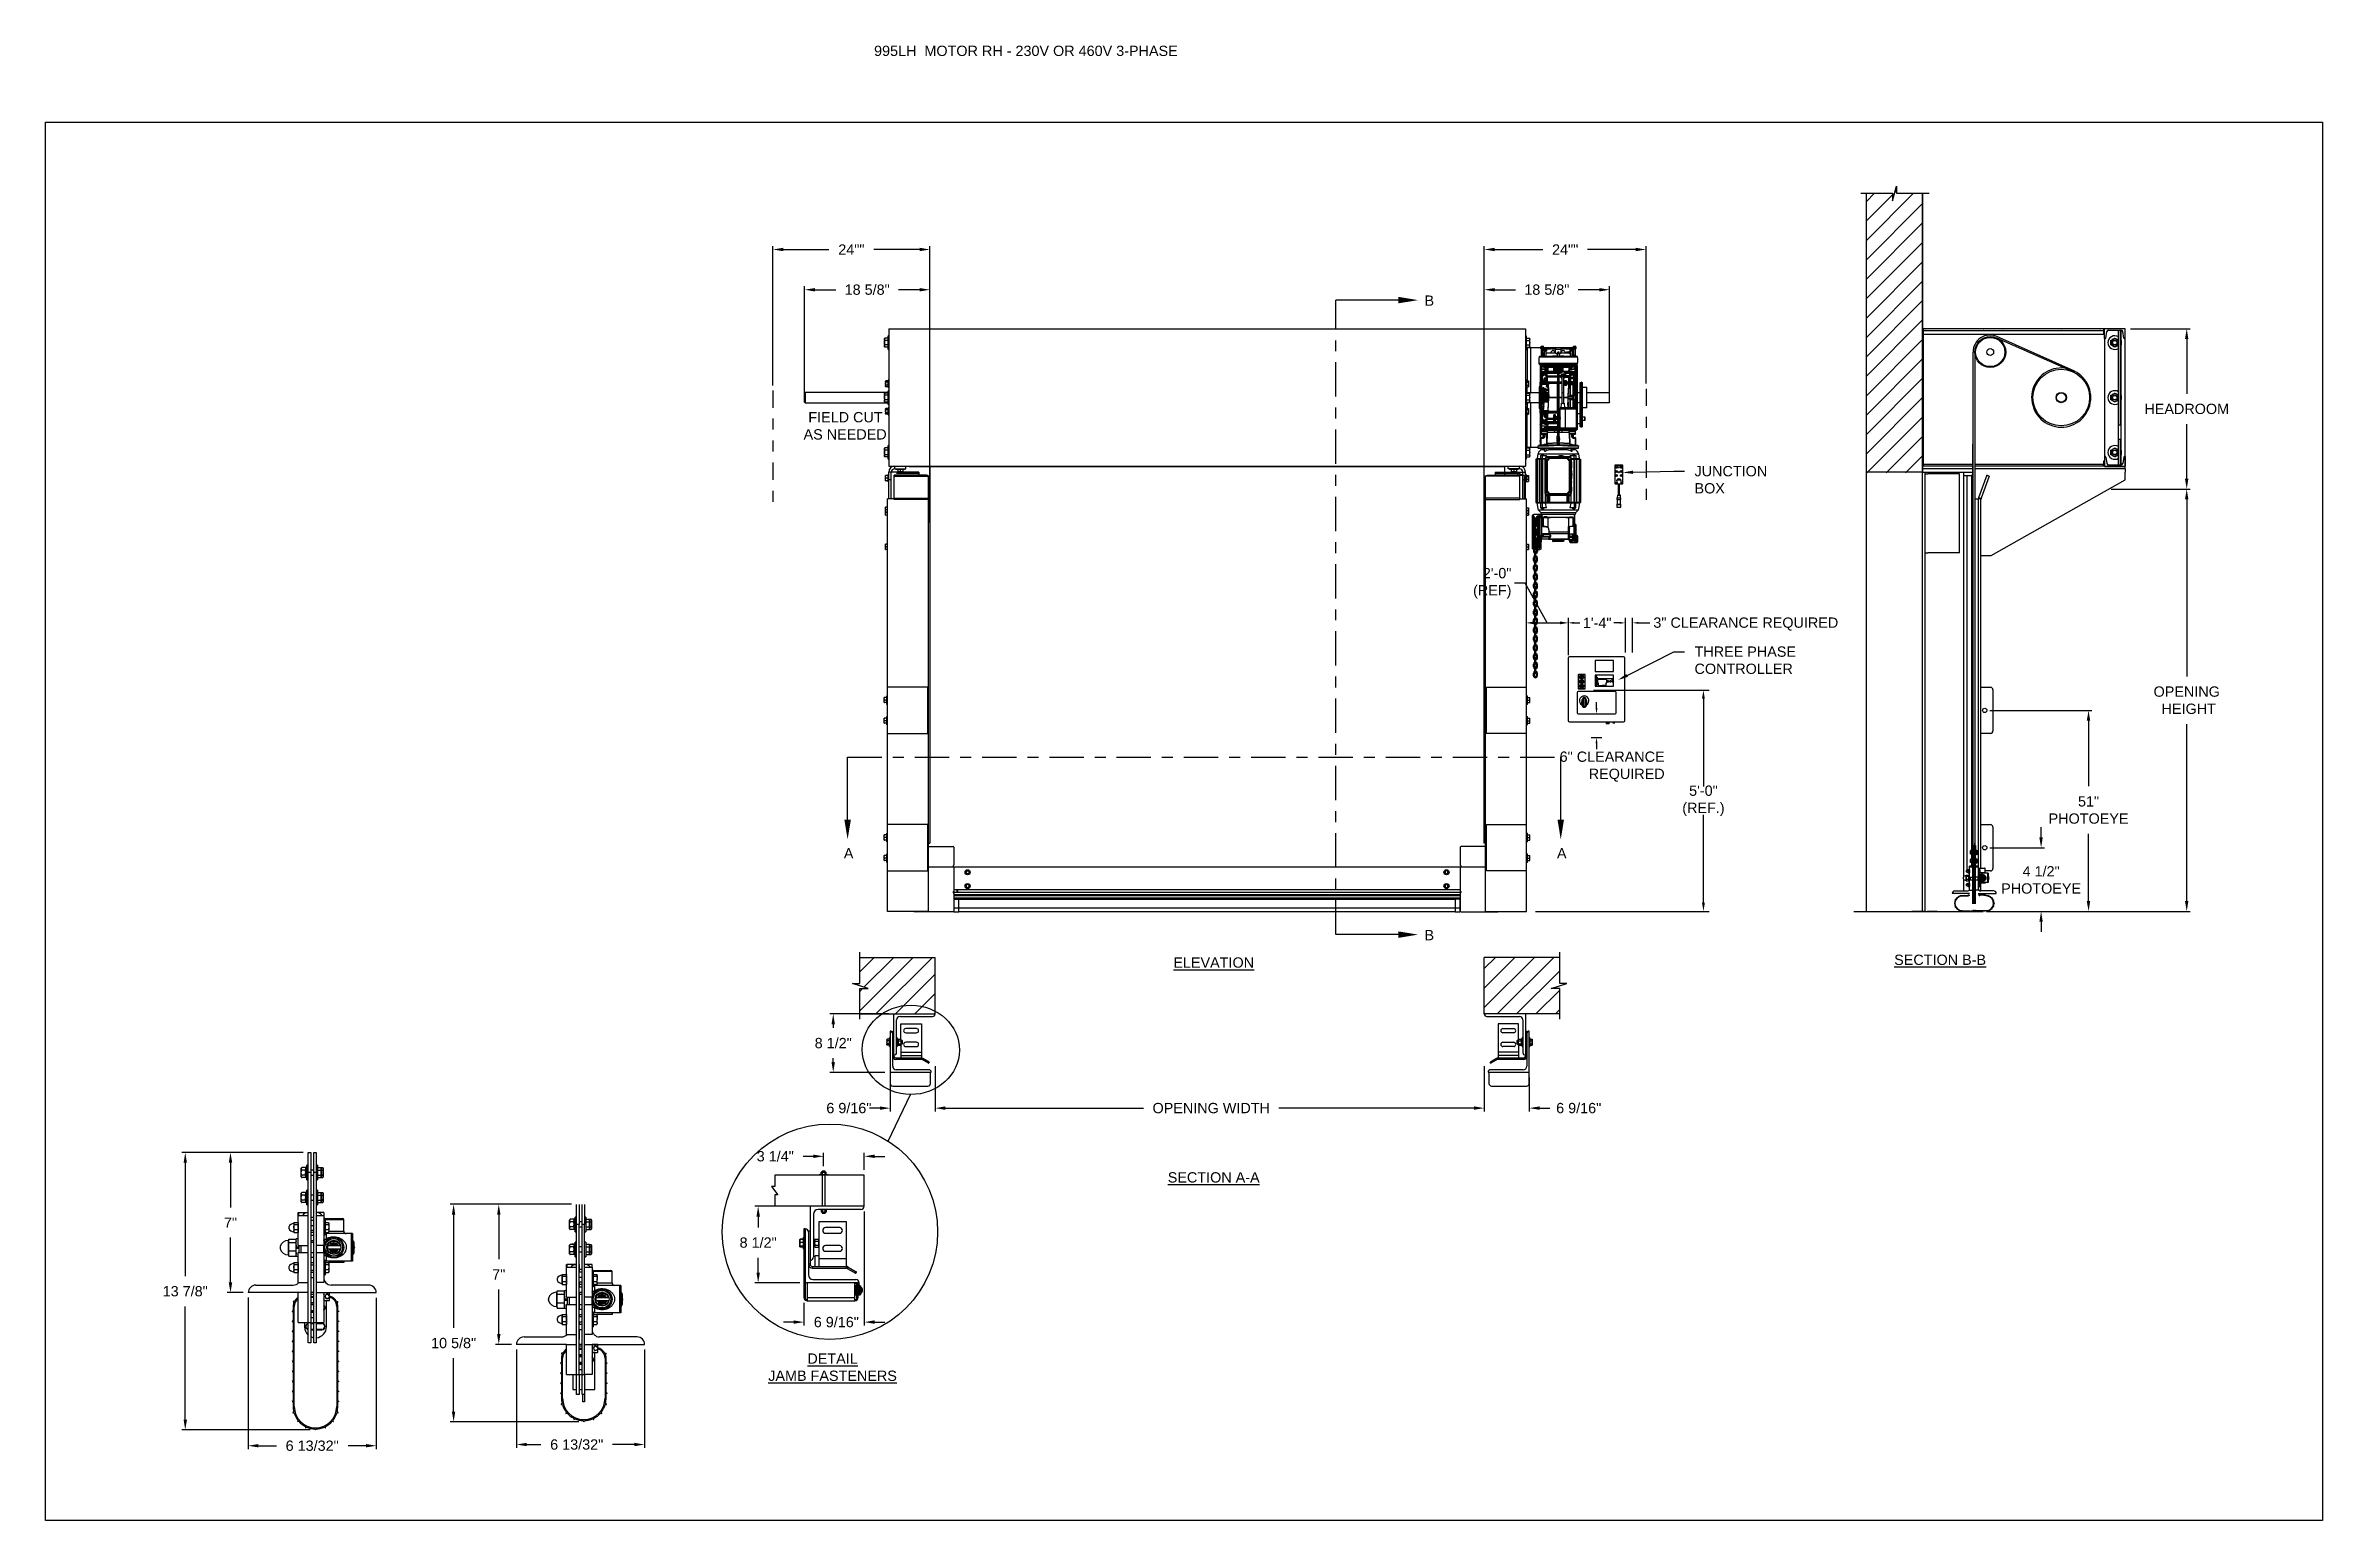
# Model space of a CAD drawing. Header units: inches. Extents: x 144.9 to 238.4, y 214.8 to 247.7.
# Drawn here: x 169.59 to 190.32, y 214.76 to 228.19 of the extents above; entities that cross this region are included whole.
import ezdxf
from ezdxf import colors
from ezdxf.entities.mleader import LeaderData, LeaderLine
from ezdxf.math import Vec2, Vec3

# ---------------------------------------------------------------- set-up
doc = ezdxf.new("R2010")
doc.units = ezdxf.units.IN
doc.header["$LTSCALE"] = 0.25
doc.header["$MEASUREMENT"] = 0
doc.linetypes.add('CENTER', pattern=[2, 1.25, -0.25, 0.25, -0.25])
doc.linetypes.add('PHANTOM2', pattern=[1.25, 0.625, -0.125, 0.125, -0.125, 0.125, -0.125])
for name, color, linetype in [('ANNOTATIONS', 1, 'Continuous'), ('DETAILS', 4, 'Continuous'), ('HIDDEN', 6, 'PHANTOM2'), ('MOTOR RH', 7, 'Continuous'), ('SECTION CUTS', 6, 'CENTER')]:
    doc.layers.add(name, color=color, linetype=linetype)
doc.styles.add('ARIAL', font='arial.ttf', dxfattribs={"height": 0.09375})
doc.styles.add('ROMANS', font='Romans', dxfattribs={"height": 0.09375})
doc.styles.get("Standard").update_dxf_attribs({"font": 'romans.shx'})
doc.dimstyles.get("Standard").update_dxf_attribs({"dimscale": 60, "dimtxt": 0.0833, "dimasz": 0.0833, "dimexe": 0.0833, "dimexo": 0.04, "dimgap": 0.09, "dimtad": 0, "dimtih": 1, "dimtoh": 1, "dimdec": 4, "dimzin": 1, "dimdsep": 46, "dimlunit": 4, "dimtxsty": 'Standard', "dimcen": 0.09, "dimclrt": 150, "dimadec": 4, "dimazin": 2, "dimtfac": 1, "dimtdec": 0, "dimtofl": 0, "dimtmove": 0, "dimatfit": 3, "dimfxl": 1, "dimtolj": 1, "dimtzin": 0, "dimlwd": -1, "dimlwe": -1, "dimarcsym": 1})
doc.dimstyles.new('STANDARD$0', dxfattribs={"dimtxt": 0.09375, "dimasz": 0.09375, "dimexe": 0.03125, "dimexo": 0.046875, "dimgap": 0.09, "dimtad": 0, "dimtih": 1, "dimtoh": 1, "dimdec": 4, "dimzin": 0, "dimdsep": 46, "dimtxsty": 'ARIAL', "dimcen": 0.09, "dimadec": 0, "dimazin": 0, "dimtfac": 1, "dimtdec": 4, "dimtofl": 0, "dimtmove": 0, "dimatfit": 1, "dimfxl": 1, "dimtolj": 1, "dimtzin": 0, "dimarcsym": 0})
pattern_1 = [(45, (-0.50197, -30.93622), (-0.08838835, 0.08838835), [])]

msp = doc.modelspace()

# ---------------------------------------------------------------- texts
at = {"layer": 'ANNOTATIONS', "insert": (177.13351, 228.19059), "char_height": 0.09375, "width": 6.6097632, "attachment_point": 1, "line_spacing_factor": 0.86134, "style": 'ARIAL'}
msp.add_mtext('995LH  MOTOR RH - 230V OR 460V 3-PHASE', dxfattribs=at)
at = {"layer": 'ANNOTATIONS', "char_height": 0.09375, "style": 'ARIAL'}
for s, insert, width, attachment_point in [('\\pi0.08607;FIELD CUT \\P\\pi0.04278;AS NEEDED', (176.44882, 224.85375), 0.8354983, 1), ('{\\LELEVATION}', (180.22636, 219.88704), 3.0834986, 2), ('{\\LSECTION B-B}', (186.84134, 219.91198), 1.3823677, 2), ('{\\LSECTION A-A}', (180.22636, 217.93031), 1.3823677, 2), ('{\\LDETAIL\\PJAMB FASTENERS}', (176.75572, 216.27976), 1.3823677, 2)]:
    msp.add_mtext(s, dxfattribs=dict(at, insert=insert, width=width, attachment_point=attachment_point))
for s, insert, attachment_point in [('2\'-0"\\P(REF)', (182.93751, 223.29461), 6), ('1\'-4"', (183.58821, 222.93369), 4), ('3" CLEARANCE REQUIRED', (185.91399, 222.92308), 6), ('6" CLEARANCE\\PREQUIRED', (184.3328, 221.62404), 6), ('5\'-0"\\P(REF.)', (184.686, 221.31315), 5), ('\\A1;6 9/16"', (176.90423, 218.5141), 5), ('\\A1;6 9/16"', (183.55036, 218.5141), 5)]:
    msp.add_mtext(s, dxfattribs=dict(at, insert=insert, attachment_point=attachment_point))
at = {"layer": 'SECTION CUTS', "style": 'ARIAL'}
for s, p in [('B', (182.14601, 225.82175)), ('A', (176.85827, 220.78814)), ('A', (183.35227, 220.78814)), ('B', (182.14601, 220.04261))]:
    msp.add_text(s, height=0.09375, dxfattribs=at).set_placement(p)

# ---------------------------------------------------------------- blocks, each defined once
blk = doc.blocks.new('*D48')
at = {"layer": 'ANNOTATIONS', "color": 0, "lineweight": -2, "transparency": 16777216}
for p, q in [((176.501, 225.033), (176.501, 225.999)), ((176.595, 225.968), (176.786, 225.968)), ((177.548, 225.968), (177.357, 225.968)), ((177.642, 223.849), (177.642, 225.999))]:
    blk.add_line(p, q, dxfattribs=at)
at = {"layer": 'ANNOTATIONS', "color": 0, "transparency": 16777216}
for points in [[(176.595, 225.983), (176.595, 225.952), (176.501, 225.968)], [(177.548, 225.983), (177.548, 225.952), (177.642, 225.968)]]:
    blk.add_solid(points, dxfattribs=at)
at = {"layer": 'defpoints', "color": 0, "transparency": 16777216}
for p in [(176.501, 225.968), (176.501, 224.986), (177.642, 223.802)]:
    blk.add_point(p, dxfattribs=at)
at = {"layer": 'ANNOTATIONS', "color": 0, "transparency": 16777216, "insert": (177.071, 225.968), "char_height": 0.09375, "attachment_point": 5, "style": 'ARIAL'}
blk.add_mtext('\\A1;18 5/8"', dxfattribs=at)
blk = doc.blocks.new('*D49')
at = {"layer": 'ANNOTATIONS', "color": 0, "lineweight": -2, "transparency": 16777216}
for p, q in [((182.69, 223.849), (182.69, 225.999)), ((182.784, 225.968), (182.975, 225.968)), ((183.737, 225.968), (183.546, 225.968)), ((183.831, 224.99), (183.831, 225.999))]:
    blk.add_line(p, q, dxfattribs=at)
at = {"layer": 'ANNOTATIONS', "color": 0, "transparency": 16777216}
for points in [[(182.784, 225.983), (182.784, 225.952), (182.69, 225.968)], [(183.737, 225.983), (183.737, 225.952), (183.831, 225.968)]]:
    blk.add_solid(points, dxfattribs=at)
at = {"layer": 'defpoints', "color": 0, "transparency": 16777216}
for p in [(182.69, 225.968), (183.831, 224.943), (182.69, 223.802)]:
    blk.add_point(p, dxfattribs=at)
at = {"layer": 'ANNOTATIONS', "color": 0, "transparency": 16777216, "insert": (183.26, 225.968), "char_height": 0.09375, "attachment_point": 5, "style": 'ARIAL'}
blk.add_mtext('\\A1;18 5/8"', dxfattribs=at)
blk = doc.blocks.new('*D50')
at = {"layer": 'ANNOTATIONS', "color": 0, "lineweight": -2, "transparency": 16777216}
for p, q in [((176.213, 225.097), (176.213, 226.365)), ((176.307, 226.334), (176.723, 226.334)), ((177.548, 226.334), (177.132, 226.334)), ((177.642, 223.849), (177.642, 226.365))]:
    blk.add_line(p, q, dxfattribs=at)
at = {"layer": 'ANNOTATIONS', "color": 0, "transparency": 16777216}
for points in [[(176.307, 226.35), (176.307, 226.319), (176.213, 226.334)], [(177.548, 226.35), (177.548, 226.319), (177.642, 226.334)]]:
    blk.add_solid(points, dxfattribs=at)
at = {"layer": 'defpoints', "color": 0, "transparency": 16777216}
for p in [(177.642, 226.334), (176.213, 225.05), (177.642, 223.802)]:
    blk.add_point(p, dxfattribs=at)
at = {"layer": 'ANNOTATIONS', "color": 0, "transparency": 16777216, "insert": (176.927, 226.334), "char_height": 0.0938, "attachment_point": 5, "style": 'ARIAL'}
blk.add_mtext('\\A1;24""', dxfattribs=at)
blk = doc.blocks.new('*D51')
at = {"layer": 'ANNOTATIONS', "color": 0, "lineweight": -2, "transparency": 16777216}
for p, q in [((182.69, 223.849), (182.69, 226.365)), ((182.784, 226.334), (183.223, 226.334)), ((184.07, 226.334), (183.631, 226.334)), ((184.164, 225.113), (184.164, 226.365))]:
    blk.add_line(p, q, dxfattribs=at)
at = {"layer": 'ANNOTATIONS', "color": 0, "transparency": 16777216}
for points in [[(182.784, 226.35), (182.784, 226.319), (182.69, 226.334)], [(184.07, 226.35), (184.07, 226.319), (184.164, 226.334)]]:
    blk.add_solid(points, dxfattribs=at)
at = {"layer": 'defpoints', "color": 0, "transparency": 16777216}
for p in [(182.69, 226.334), (184.164, 225.066), (182.69, 223.802)]:
    blk.add_point(p, dxfattribs=at)
at = {"layer": 'ANNOTATIONS', "color": 0, "transparency": 16777216, "insert": (183.427, 226.334), "char_height": 0.0938, "attachment_point": 5, "style": 'ARIAL'}
blk.add_mtext('\\A1;24""', dxfattribs=at)
blk = doc.blocks.new('*D28')
at = {"layer": 'ANNOTATIONS', "color": 0, "lineweight": -2, "transparency": 16777216}
for p, q in [((177.268, 219.372), (176.73, 219.372)), ((176.762, 219.278), (176.762, 219.245)), ((176.762, 218.934), (176.762, 218.968)), ((177.233, 218.84), (176.73, 218.84))]:
    blk.add_line(p, q, dxfattribs=at)
at = {"layer": 'ANNOTATIONS', "color": 0, "transparency": 16777216}
for points in [[(176.746, 219.278), (176.777, 219.278), (176.762, 219.372)], [(176.746, 218.934), (176.777, 218.934), (176.762, 218.84)]]:
    blk.add_solid(points, dxfattribs=at)
at = {"layer": 'defpoints', "color": 0, "transparency": 16777216}
for p in [(177.315, 219.372), (176.762, 218.84), (177.28, 218.84)]:
    blk.add_point(p, dxfattribs=at)
at = {"layer": 'ANNOTATIONS', "color": 0, "transparency": 16777216, "insert": (176.762, 219.106), "char_height": 0.0938, "attachment_point": 5, "style": 'ARIAL'}
blk.add_mtext('\\A1;8 1/2"', dxfattribs=at)
blk = doc.blocks.new('*D31')
at = {"layer": 'ANNOTATIONS', "color": 0, "lineweight": -2, "transparency": 16777216}
for p, q in [((171.934, 218.109), (170.83, 218.109)), ((170.861, 218.016), (170.861, 216.985)), ((170.861, 215.677), (170.861, 216.708)), ((172, 215.583), (170.83, 215.583))]:
    blk.add_line(p, q, dxfattribs=at)
at = {"layer": 'ANNOTATIONS', "color": 0, "transparency": 16777216}
for points in [[(170.846, 218.016), (170.877, 218.016), (170.861, 218.109)], [(170.846, 215.677), (170.877, 215.677), (170.861, 215.583)]]:
    blk.add_solid(points, dxfattribs=at)
at = {"layer": 'defpoints', "color": 0, "transparency": 16777216}
for p in [(170.861, 218.109), (171.981, 218.109), (172.047, 215.583)]:
    blk.add_point(p, dxfattribs=at)
at = {"layer": 'ANNOTATIONS', "color": 0, "transparency": 16777216, "insert": (170.861, 216.846), "char_height": 0.09375, "attachment_point": 5, "style": 'ARIAL'}
blk.add_mtext('\\A1;13 7/8"', dxfattribs=at)
blk = doc.blocks.new('*D32')
at = {"layer": 'ANNOTATIONS', "color": 0, "lineweight": -2, "transparency": 16777216}
for p, q in [((171.934, 218.109), (171.242, 218.109)), ((171.273, 218.016), (171.273, 217.608)), ((171.273, 216.927), (171.273, 217.335)), ((171.387, 216.834), (171.242, 216.834))]:
    blk.add_line(p, q, dxfattribs=at)
at = {"layer": 'ANNOTATIONS', "color": 0, "transparency": 16777216}
for points in [[(171.257, 218.016), (171.289, 218.016), (171.273, 218.109)], [(171.257, 216.927), (171.289, 216.927), (171.273, 216.834)]]:
    blk.add_solid(points, dxfattribs=at)
at = {"layer": 'defpoints', "color": 0, "transparency": 16777216}
for p in [(171.981, 218.109), (171.273, 216.834), (171.434, 216.834)]:
    blk.add_point(p, dxfattribs=at)
at = {"layer": 'ANNOTATIONS', "color": 0, "transparency": 16777216, "insert": (171.273, 217.471), "char_height": 0.0938, "attachment_point": 5, "style": 'ARIAL'}
blk.add_mtext('\\A1;7"', dxfattribs=at)
blk = doc.blocks.new('*D33')
at = {"layer": 'ANNOTATIONS', "color": 0, "lineweight": -2, "transparency": 16777216}
for p, q in [((171.434, 216.788), (171.434, 215.408)), ((172.601, 216.787), (172.601, 215.408)), ((171.528, 215.439), (171.691, 215.439)), ((172.507, 215.439), (172.344, 215.439))]:
    blk.add_line(p, q, dxfattribs=at)
at = {"layer": 'ANNOTATIONS', "color": 0, "transparency": 16777216}
for points in [[(171.528, 215.455), (171.528, 215.424), (171.434, 215.439)], [(172.507, 215.455), (172.507, 215.424), (172.601, 215.439)]]:
    blk.add_solid(points, dxfattribs=at)
at = {"layer": 'defpoints', "color": 0, "transparency": 16777216}
for p in [(171.434, 216.834), (172.601, 216.834), (172.601, 215.439)]:
    blk.add_point(p, dxfattribs=at)
at = {"layer": 'ANNOTATIONS', "color": 0, "transparency": 16777216, "insert": (172.017, 215.439), "char_height": 0.09375, "attachment_point": 5, "style": 'ARIAL'}
blk.add_mtext('\\A1;6 13/32"', dxfattribs=at)
blk = doc.blocks.new('*D34')
at = {"layer": 'ANNOTATIONS', "color": 0, "lineweight": -2, "transparency": 16777216}
for p, q in [((177.044, 217.574), (177.044, 216.534)), ((176.495, 216.742), (176.495, 216.534)), ((176.402, 216.565), (176.308, 216.565)), ((177.138, 216.565), (177.232, 216.565))]:
    blk.add_line(p, q, dxfattribs=at)
at = {"layer": 'ANNOTATIONS', "color": 0, "transparency": 16777216}
for points in [[(176.402, 216.581), (176.402, 216.55), (176.495, 216.565)], [(177.138, 216.581), (177.138, 216.55), (177.044, 216.565)]]:
    blk.add_solid(points, dxfattribs=at)
at = {"layer": 'defpoints', "color": 0, "transparency": 16777216}
for p in [(177.044, 217.621), (176.495, 216.789), (177.044, 216.565)]:
    blk.add_point(p, dxfattribs=at)
at = {"layer": 'ANNOTATIONS', "color": 0, "transparency": 16777216, "insert": (176.79, 216.565), "char_height": 0.09375, "attachment_point": 5, "style": 'ARIAL'}
blk.add_mtext('\\A1;6 9/16"', dxfattribs=at)
blk = doc.blocks.new('*D29')
at = {"layer": 'ANNOTATIONS', "color": 0, "lineweight": -2, "transparency": 16777216}
for p, q in [((176.385, 217.621), (176.047, 217.621)), ((176.078, 217.527), (176.078, 217.428)), ((176.078, 217.016), (176.078, 217.151)), ((176.458, 216.923), (176.047, 216.923))]:
    blk.add_line(p, q, dxfattribs=at)
at = {"layer": 'ANNOTATIONS', "color": 0, "transparency": 16777216}
for points in [[(176.063, 217.527), (176.094, 217.527), (176.078, 217.621)], [(176.063, 217.016), (176.094, 217.016), (176.078, 216.923)]]:
    blk.add_solid(points, dxfattribs=at)
at = {"layer": 'defpoints', "color": 0, "transparency": 16777216}
for p in [(176.431, 217.621), (176.078, 216.923), (176.505, 216.923)]:
    blk.add_point(p, dxfattribs=at)
at = {"layer": 'ANNOTATIONS', "color": 0, "transparency": 16777216, "insert": (176.078, 217.289), "char_height": 0.0938, "attachment_point": 5, "style": 'ARIAL'}
blk.add_mtext('\\A1;8 1/2"', dxfattribs=at)
blk = doc.blocks.new('*D30')
at = {"layer": 'ANNOTATIONS', "color": 0, "lineweight": -2, "transparency": 16777216}
for p, q in [((176.58, 218.075), (176.487, 218.075)), ((176.674, 217.985), (176.674, 218.107)), ((177.044, 217.951), (177.044, 218.107)), ((177.138, 218.075), (177.232, 218.075))]:
    blk.add_line(p, q, dxfattribs=at)
at = {"layer": 'ANNOTATIONS', "color": 0, "transparency": 16777216}
for points in [[(176.58, 218.091), (176.58, 218.06), (176.674, 218.075)], [(177.138, 218.091), (177.138, 218.06), (177.044, 218.075)]]:
    blk.add_solid(points, dxfattribs=at)
at = {"layer": 'defpoints', "color": 0, "transparency": 16777216}
for p in [(176.674, 217.939), (177.044, 218.075), (177.044, 217.904)]:
    blk.add_point(p, dxfattribs=at)
at = {"layer": 'ANNOTATIONS', "color": 0, "transparency": 16777216, "insert": (176.234, 218.075), "char_height": 0.0938, "attachment_point": 5, "style": 'ARIAL'}
blk.add_mtext('\\A1;3 1/4"', dxfattribs=at)
blk = doc.blocks.new('*D35')
at = {"layer": 'ANNOTATIONS', "color": 0, "lineweight": -2, "transparency": 16777216}
for p, q in [((177.69, 218.896), (177.69, 218.483)), ((182.69, 218.896), (182.69, 218.483)), ((177.784, 218.514), (179.587, 218.514)), ((182.596, 218.514), (180.82, 218.514))]:
    blk.add_line(p, q, dxfattribs=at)
at = {"layer": 'ANNOTATIONS', "color": 0, "transparency": 16777216}
for points in [[(177.784, 218.53), (177.784, 218.498), (177.69, 218.514)], [(182.596, 218.53), (182.596, 218.499), (182.69, 218.514)]]:
    blk.add_solid(points, dxfattribs=at)
at = {"layer": 'defpoints', "color": 0, "transparency": 16777216}
for p in [(177.69, 218.943), (182.69, 218.943), (182.69, 218.514)]:
    blk.add_point(p, dxfattribs=at)
at = {"layer": 'ANNOTATIONS', "color": 0, "transparency": 16777216, "insert": (180.204, 218.514), "char_height": 0.09375, "attachment_point": 5, "style": 'ARIAL'}
blk.add_mtext('\\A1;OPENING WIDTH', dxfattribs=at)
blk = doc.blocks.new('*D94')
at = {"layer": 'ANNOTATIONS', "color": 0, "lineweight": -2, "transparency": 16777216}
for p, q in [((174.377, 217.638), (173.273, 217.638)), ((173.305, 217.544), (173.305, 216.513)), ((173.305, 215.751), (173.305, 216.236)), ((174.444, 215.658), (173.273, 215.658))]:
    blk.add_line(p, q, dxfattribs=at)
at = {"layer": 'ANNOTATIONS', "color": 0, "transparency": 16777216}
for points in [[(173.289, 217.544), (173.32, 217.544), (173.305, 217.638)], [(173.289, 215.751), (173.32, 215.751), (173.305, 215.658)]]:
    blk.add_solid(points, dxfattribs=at)
at = {"layer": 'defpoints', "color": 0, "transparency": 16777216}
for p in [(173.305, 217.638), (174.424, 217.638), (174.49, 215.658)]:
    blk.add_point(p, dxfattribs=at)
at = {"layer": 'ANNOTATIONS', "color": 0, "transparency": 16777216, "insert": (173.305, 216.374), "char_height": 0.09375, "attachment_point": 5, "style": 'ARIAL'}
blk.add_mtext('\\A1;10 5/8"', dxfattribs=at)
blk = doc.blocks.new('*D95')
at = {"layer": 'ANNOTATIONS', "color": 0, "lineweight": -2, "transparency": 16777216}
for p, q in [((174.377, 217.638), (173.685, 217.638)), ((173.716, 217.544), (173.716, 217.137)), ((173.716, 216.456), (173.716, 216.863)), ((173.831, 216.362), (173.685, 216.362))]:
    blk.add_line(p, q, dxfattribs=at)
at = {"layer": 'ANNOTATIONS', "color": 0, "transparency": 16777216}
for points in [[(173.701, 217.544), (173.732, 217.544), (173.716, 217.638)], [(173.701, 216.456), (173.732, 216.456), (173.716, 216.362)]]:
    blk.add_solid(points, dxfattribs=at)
at = {"layer": 'defpoints', "color": 0, "transparency": 16777216}
for p in [(174.424, 217.638), (173.716, 216.362), (173.878, 216.362)]:
    blk.add_point(p, dxfattribs=at)
at = {"layer": 'ANNOTATIONS', "color": 0, "transparency": 16777216, "insert": (173.716, 217), "char_height": 0.0938, "attachment_point": 5, "style": 'ARIAL'}
blk.add_mtext('\\A1;7"', dxfattribs=at)
blk = doc.blocks.new('*D96')
at = {"layer": 'ANNOTATIONS', "color": 0, "lineweight": -2, "transparency": 16777216}
for p, q in [((173.878, 216.316), (173.878, 215.419)), ((175.044, 216.315), (175.044, 215.419)), ((173.971, 215.45), (174.1, 215.45)), ((174.95, 215.45), (174.752, 215.45))]:
    blk.add_line(p, q, dxfattribs=at)
at = {"layer": 'ANNOTATIONS', "color": 0, "transparency": 16777216}
for points in [[(173.971, 215.466), (173.971, 215.435), (173.878, 215.45)], [(174.95, 215.466), (174.95, 215.435), (175.044, 215.45)]]:
    blk.add_solid(points, dxfattribs=at)
at = {"layer": 'defpoints', "color": 0, "transparency": 16777216}
for p in [(173.878, 216.363), (175.044, 216.362), (175.044, 215.45)]:
    blk.add_point(p, dxfattribs=at)
at = {"layer": 'ANNOTATIONS', "color": 0, "transparency": 16777216, "insert": (174.426, 215.45), "char_height": 0.09375, "attachment_point": 5, "style": 'ARIAL'}
blk.add_mtext('\\A1;6 13/32"', dxfattribs=at)
blk = doc.blocks.new('*D116')
at = {"layer": 'ANNOTATIONS', "color": 0, "lineweight": -2, "transparency": 16777216}
for p, q in [((187.761, 220.979), (187.761, 221.073)), ((187.295, 220.885), (187.792, 220.885)), ((187.263, 220.306), (187.792, 220.306)), ((187.761, 220.212), (187.761, 220.119))]:
    blk.add_line(p, q, dxfattribs=at)
at = {"layer": 'ANNOTATIONS', "color": 0, "transparency": 16777216}
for points in [[(187.745, 220.979), (187.776, 220.979), (187.761, 220.885)], [(187.745, 220.212), (187.776, 220.212), (187.761, 220.306)]]:
    blk.add_solid(points, dxfattribs=at)
at = {"layer": 'defpoints', "color": 0, "transparency": 16777216}
for p in [(187.248, 220.885), (187.761, 220.885), (187.216, 220.306)]:
    blk.add_point(p, dxfattribs=at)
at = {"layer": 'ANNOTATIONS', "color": 0, "transparency": 16777216, "insert": (187.761, 220.592), "char_height": 0.0938, "attachment_point": 5, "style": 'ARIAL'}
blk.add_mtext('\\A1;4 1/2"\\PPHOTOEYE', dxfattribs=at)
blk = doc.blocks.new('*D117')
at = {"layer": 'ANNOTATIONS', "color": 0, "lineweight": -2, "transparency": 16777216}
for p, q in [((187.295, 222.137), (188.224, 222.137)), ((188.193, 222.043), (188.193, 221.446)), ((188.193, 220.4), (188.193, 221.012)), ((187.263, 220.306), (188.224, 220.306))]:
    blk.add_line(p, q, dxfattribs=at)
at = {"layer": 'ANNOTATIONS', "color": 0, "transparency": 16777216}
for points in [[(188.177, 222.043), (188.208, 222.043), (188.193, 222.137)], [(188.177, 220.4), (188.208, 220.4), (188.193, 220.306)]]:
    blk.add_solid(points, dxfattribs=at)
at = {"layer": 'defpoints', "color": 0, "transparency": 16777216}
for p in [(187.248, 222.137), (188.193, 222.137), (187.216, 220.306)]:
    blk.add_point(p, dxfattribs=at)
at = {"layer": 'ANNOTATIONS', "color": 0, "transparency": 16777216, "insert": (188.193, 221.229), "char_height": 0.0938, "attachment_point": 5, "style": 'ARIAL'}
blk.add_mtext('\\A1;51"\\PPHOTOEYE', dxfattribs=at)
blk = doc.blocks.new('*D125')
at = {"layer": 'ANNOTATIONS', "color": 0, "lineweight": -2, "transparency": 16777216}
for p, q in [((188.4, 224.152), (189.118, 224.152)), ((189.087, 224.058), (189.087, 222.446)), ((189.087, 220.4), (189.087, 222.012)), ((188.154, 220.306), (189.118, 220.306))]:
    blk.add_line(p, q, dxfattribs=at)
at = {"layer": 'ANNOTATIONS', "color": 0, "transparency": 16777216}
for points in [[(189.071, 224.058), (189.102, 224.058), (189.087, 224.152)], [(189.071, 220.4), (189.102, 220.4), (189.087, 220.306)]]:
    blk.add_solid(points, dxfattribs=at)
at = {"layer": 'defpoints', "color": 0, "transparency": 16777216}
for p in [(188.353, 224.152), (189.087, 224.152), (188.107, 220.306)]:
    blk.add_point(p, dxfattribs=at)
at = {"layer": 'ANNOTATIONS', "color": 0, "transparency": 16777216, "insert": (189.087, 222.229), "char_height": 0.09375, "attachment_point": 5, "style": 'ARIAL'}
blk.add_mtext('\\A1;OPENING\\P HEIGHT', dxfattribs=at)
blk = doc.blocks.new('*D126')
at = {"layer": 'ANNOTATIONS', "color": 0, "lineweight": -2, "transparency": 16777216}
for p, q in [((188.575, 225.613), (189.118, 225.613)), ((189.087, 225.519), (189.087, 225.021)), ((189.087, 224.246), (189.087, 224.744)), ((188.806, 224.152), (189.118, 224.152))]:
    blk.add_line(p, q, dxfattribs=at)
at = {"layer": 'ANNOTATIONS', "color": 0, "transparency": 16777216}
for points in [[(189.071, 225.519), (189.102, 225.519), (189.087, 225.613)], [(189.071, 224.246), (189.102, 224.246), (189.087, 224.152)]]:
    blk.add_solid(points, dxfattribs=at)
at = {"layer": 'defpoints', "color": 0, "transparency": 16777216}
for p in [(188.528, 225.613), (189.087, 225.613), (188.759, 224.152)]:
    blk.add_point(p, dxfattribs=at)
at = {"layer": 'ANNOTATIONS', "color": 0, "transparency": 16777216, "insert": (189.087, 224.882), "char_height": 0.09375, "attachment_point": 5, "style": 'ARIAL'}
blk.add_mtext('\\A1;HEADROOM ', dxfattribs=at)

# ---------------------------------------------------------------- dimensions: what is measured, and where the dimension line sits
at = {"layer": 'ANNOTATIONS'}
for base, p1, p2, text, picture, middle in [((177.64177, 226.33417), (176.21281, 225.0499), (177.64177, 223.80249), '24""', '*D50', (176.92729, 226.33417)), ((182.69009, 226.33417), (184.16366, 225.06585), (182.69009, 223.80249), '24""', '*D51', (183.42687, 226.33417)), ((176.50115, 225.96781), (177.64177, 223.80249), (176.50115, 224.98588), '18 5/8"', '*D48', (177.07146, 225.96781)), ((182.69009, 225.96781), (183.83071, 224.94317), (182.69009, 223.80249), '18 5/8"', '*D49', (183.2604, 225.96781)), ((177.04402, 218.07549), (176.67408, 217.93857), (177.04402, 217.90398), '3 1/4"', '*D30', (176.23351, 218.07549)), ((177.04402, 216.56522), (176.49529, 216.78884), (177.04402, 217.62073), '6 9/16"', '*D34', (176.7904, 216.56522)), ((172.60067, 215.4395), (171.43427, 216.83441), (172.60067, 216.83356), '6 13/32"', '*D33', (172.01747, 215.4395)), ((175.04401, 215.45037), (173.87762, 216.36263), (175.04401, 216.36178), '6 13/32"', '*D96', (174.42571, 215.45037))]:
    dim = msp.add_linear_dim(base=base, p1=p1, p2=p2, text=text, dimstyle='STANDARD$0', dxfattribs=at)
    dim.commit()
    dim.dimension.update_dxf_attribs({"geometry": picture, "text_midpoint": middle, "dimtype": 160})
for base, p1, p2, angle, text, picture, middle, dimtype in [((189.0868, 225.61294), (188.75891, 224.15183), (188.52783, 225.61294), 90, 'HEADROOM ', '*D126', (189.0868, 224.88238), 160), ((189.0868, 224.15183), (188.1071, 220.30619), (188.3529, 224.15183), 90, 'OPENING\\P HEIGHT', '*D125', (189.0868, 222.22901), 160), ((188.19267, 222.13667), (187.21572, 220.30619), (187.24794, 222.13667), 90, '51"\\PPHOTOEYE', '*D117', (188.19267, 221.22874), 160), ((187.76075, 220.88518), (187.21572, 220.30619), (187.24794, 220.88518), 90, '4 1/2"\\PPHOTOEYE', '*D116', (187.76075, 220.59176), 160), ((176.76166, 218.84047), (177.31509, 219.37172), (177.27993, 218.84047), 90, '8 1/2"', '*D28', (176.76166, 219.10609), 160), ((182.6901, 218.5142), (177.69009, 218.94266), (182.69009, 218.94277), 0.001172, 'OPENING WIDTH', '*D35', (180.20381, 218.51415), 161), ((176.07833, 216.92272), (176.43141, 217.62073), (176.50511, 216.92272), 90, '8 1/2"', '*D29', (176.07833, 217.2894), 160)]:
    dim = msp.add_linear_dim(base=base, p1=p1, p2=p2, angle=angle, text=text, dimstyle='STANDARD$0', dxfattribs=at)
    dim.commit()
    dim.dimension.update_dxf_attribs({"geometry": picture, "text_midpoint": middle, "dimtype": dimtype})
for base, p1, p2, text, picture, middle in [((170.86131, 218.10931), (172.04708, 215.58276), (171.98102, 218.10931), '13 7/8"', '*D31', (170.86131, 216.84603)), ((171.27304, 216.83356), (171.98102, 218.10931), (171.43427, 216.83356), '7"', '*D32', (171.27304, 217.47143)), ((173.30465, 217.63753), (174.49043, 215.65774), (174.42436, 217.63753), '10 5/8"', '*D94', (173.30465, 216.37426)), ((173.71638, 216.36178), (174.42436, 217.63753), (173.87761, 216.36178), '7"', '*D95', (173.71638, 216.99966))]:
    dim = msp.add_linear_dim(base=base, p1=p1, p2=p2, angle=90, text=text, dimstyle='STANDARD$0', override={"dimpost": ''}, dxfattribs=at)
    dim.commit()
    dim.dimension.update_dxf_attribs({"geometry": picture, "text_midpoint": middle, "dimtype": 160})

# ---------------------------------------------------------------- hatches: boundary and pattern name
at = {"layer": 'MOTOR RH'}
h = msp.add_hatch(dxfattribs=at)
h.set_pattern_fill('ANSI31', color=256, style=0)
h.set_pattern_definition([(45, (-38.85963, 1.74169), (-0.08838835, 0.08838835), [])])
edge = h.paths.add_edge_path()
edge.add_line((186.1664, 226.84658), (186.1664, 224.30017))
edge.add_line((186.1664, 224.30017), (186.68202, 224.30017))
edge.add_line((186.68202, 226.84658), (186.68202, 224.30017))
edge = h.paths.add_edge_path()
edge.add_line((186.12001, 226.84658), (186.40711, 226.84658))
edge.add_line((186.40711, 226.84658), (186.40711, 226.77788))
edge.add_line((186.40711, 226.77788), (186.44553, 226.91124))
edge.add_line((186.44553, 226.91124), (186.44553, 226.84658))
edge.add_line((186.44553, 226.84658), (186.74072, 226.84658))
at = {"layer": 'MOTOR RH', "linetype": 'Continuous'}
h = msp.add_hatch(dxfattribs=at)
h.set_pattern_fill('ANSI32', color=256, style=0)
h.set_pattern_definition([(45, (183.57825, 211.34623), (-0.265165, 0.265165), []), (45, (183.75503, 211.34623), (-0.265165, 0.265165), [])])
edge = h.paths.add_edge_path(flags=0)
edge.add_line((188.52577, 224.36088), (188.33827, 224.36088))
edge.add_line((188.33827, 224.36088), (188.33827, 224.35882))
edge.add_line((188.33827, 224.35882), (188.52577, 224.35882))
edge.add_arc((188.52577, 224.36088), 0.00206, 270, 360)
edge.add_line((188.52783, 224.36088), (188.52783, 225.61088))
edge.add_arc((188.52577, 225.61088), 0.00206, 0, 90)
edge.add_line((188.52577, 225.61294), (186.68408, 225.61294))
edge.add_arc((186.68408, 225.61088), 0.00206, 90, 180)
edge.add_line((186.68202, 225.61088), (186.68202, 225.50356))
edge.add_line((186.68202, 225.50356), (186.68408, 225.50356))
edge.add_line((186.68408, 225.50356), (186.68408, 225.61088))
edge.add_line((186.68408, 225.61088), (188.52577, 225.61088))
edge.add_line((188.52577, 225.61088), (188.52577, 224.36088))
at = {"layer": 'MOTOR RH'}
h = msp.add_hatch(dxfattribs=at)
h.set_pattern_fill('ANSI31', color=256, style=0)
h.set_pattern_definition(pattern_1)
h.paths.add_polyline_path([(177.69009, 219.88734), (177.00259, 219.88734), (177.00259, 219.65014), (176.93848, 219.65014), (177.08056, 219.60324), (177.00259, 219.60324), (177.00259, 219.37172), (177.69009, 219.37172), (177.69009, 219.53422)])
h = msp.add_hatch(dxfattribs=at)
h.set_pattern_fill('ANSI31', color=256, style=0)
h.set_pattern_definition(pattern_1)
h.paths.add_polyline_path([(183.44169, 219.65014), (183.37759, 219.65014), (183.37759, 219.88734), (182.69009, 219.88734), (182.69009, 219.37172), (182.70826, 219.37172), (183.37759, 219.37172), (183.37759, 219.60324), (183.29962, 219.60324)])

# ---------------------------------------------------------------- linework, layer by layer
at = {"layer": 'ANNOTATIONS'}
for p, q in [((183.14834, 222.93369), (183.38038, 222.93369)), ((183.45805, 222.63902), (183.45805, 222.98082)), ((183.50696, 222.93369), (183.5601, 222.93369)), ((183.92186, 222.93369), (183.86872, 222.93369)), ((183.9753, 222.66413), (183.9753, 222.98082)), ((184.04098, 222.66413), (184.04098, 222.98082)), ((184.09412, 222.93369), (184.19872, 222.93369)), ((183.68615, 222.32049), (184.7371, 222.32049)), ((183.66517, 222.1051), (183.75944, 222.1051)), ((183.7123, 222.15824), (183.7123, 222.21138)), ((184.686, 222.24283), (184.686, 221.44241)), ((183.66517, 221.8898), (183.75944, 221.8898)), ((183.7123, 221.83666), (183.7123, 221.78352)), ((184.686, 220.38386), (184.686, 221.18388)), ((183.15577, 220.30619), (184.7371, 220.30619)), ((177.27993, 218.79359), (177.27993, 218.48285)), ((183.10024, 218.79359), (183.10024, 218.48285)), ((177.18618, 218.5141), (177.09243, 218.5141)), ((183.19399, 218.5141), (183.28774, 218.5141))]:
    msp.add_line(p, q, dxfattribs=at)
for points in [[(183.14834, 222.92075), (183.14834, 222.94664), (183.07068, 222.93369)], [(183.38038, 222.92075), (183.38038, 222.94664), (183.45805, 222.93369)], [(183.50696, 222.94255), (183.50696, 222.92484), (183.45382, 222.93369)], [(183.92186, 222.94255), (183.92186, 222.92484), (183.975, 222.93369)], [(184.09412, 222.94255), (184.09412, 222.92484), (184.04098, 222.93369)], [(184.67306, 222.24283), (184.69895, 222.24283), (184.686, 222.32049)], [(183.70345, 222.15824), (183.72116, 222.15824), (183.7123, 222.1051)], [(183.70345, 221.83666), (183.72116, 221.83666), (183.7123, 221.8898)], [(184.67306, 220.38386), (184.69895, 220.38386), (184.686, 220.30619)], [(177.18618, 218.52973), (177.18618, 218.49848), (177.27993, 218.5141)], [(183.19399, 218.52973), (183.19399, 218.49848), (183.10024, 218.5141)]]:
    msp.add_solid(points, dxfattribs=at)
at = {"layer": 'defpoints'}
msp.add_lwpolyline([(190.323, 214.75854), (169.58887, 214.75854), (169.58887, 227.49365), (190.323, 227.49365)], close=True, dxfattribs=at)
at = {"layer": 'DETAILS'}
for p, q in [((177.261, 218.21437), (177.46585, 218.63807)), ((171.9216, 217.97309), (171.91705, 217.96692)), ((171.91705, 217.88719), (171.91705, 217.96692)), ((171.95368, 217.97309), (171.9216, 217.97309)), ((171.95368, 217.95007), (171.9216, 217.95007)), ((171.93884, 217.97314), (171.93881, 217.97309)), ((171.96954, 217.97314), (171.93884, 217.97314)), ((171.95824, 217.96692), (171.95368, 217.97309)), ((171.96954, 217.97143), (171.95824, 217.97143)), ((171.95824, 217.88268), (171.95824, 217.97143)), ((171.95824, 217.93054), (171.96954, 217.93054)), ((171.96954, 217.92892), (171.95824, 217.92892)), ((171.96954, 217.9252), (171.95824, 217.9252)), ((171.95824, 217.92358), (171.96954, 217.92358)), ((171.98102, 217.99394), (171.96954, 217.99394)), ((171.96954, 217.86017), (171.96954, 217.99394)), ((171.98102, 216.37793), (171.98102, 218.10931)), ((171.98102, 218.10931), (172.0038, 218.10931)), ((172.0038, 217.92706), (171.98102, 217.92706)), ((172.0038, 218.10931), (172.0038, 216.37793)), ((172.03114, 217.94984), (172.0038, 217.94984)), ((172.03114, 218.10931), (172.05392, 218.10931)), ((172.03114, 216.37793), (172.03114, 218.10931)), ((172.05392, 217.92706), (172.03114, 217.92706)), ((172.05392, 218.10931), (172.05392, 216.37793)), ((172.0654, 217.99394), (172.05392, 217.99394)), ((172.0654, 217.99394), (172.0654, 217.86017)), ((172.0654, 217.97314), (172.0961, 217.97314)), ((172.0654, 217.9501), (172.0961, 217.9501)), ((172.09966, 217.96697), (172.0961, 217.97314)), ((172.0961, 217.97314), (172.09966, 217.96162)), ((172.09613, 217.97309), (172.11333, 217.97309)), ((172.09966, 217.88714), (172.09966, 217.96697)), ((172.09966, 217.95007), (172.11333, 217.95007)), ((172.11789, 217.96692), (172.11333, 217.97309)), ((172.11789, 217.96692), (172.11789, 217.88719)), ((176.65088, 217.9203), (176.65088, 217.93135)), ((176.65088, 217.93135), (176.69728, 217.93135)), ((176.65094, 217.91055), (176.65094, 217.93135)), ((176.6604, 217.93135), (176.6604, 217.93857)), ((176.68777, 217.93857), (176.6604, 217.93857)), ((176.66389, 217.91055), (176.66389, 217.93135)), ((176.68703, 217.91055), (176.68703, 217.93135)), ((176.68777, 217.93135), (176.68777, 217.93857)), ((176.69723, 217.91055), (176.69723, 217.93135)), ((176.69728, 217.9203), (176.69728, 217.93135)), ((171.91705, 217.88719), (171.9216, 217.88102)), ((171.9216, 217.74528), (171.91705, 217.73911)), ((171.91705, 217.65938), (171.91705, 217.73911)), ((171.95368, 217.90404), (171.9216, 217.90404)), ((171.95368, 217.88102), (171.9216, 217.88102)), ((171.95368, 217.74528), (171.9216, 217.74528)), ((171.95368, 217.72226), (171.9216, 217.72226)), ((171.93881, 217.88102), (171.93884, 217.88097)), ((171.93884, 217.74533), (171.93881, 217.74528)), ((171.96954, 217.88097), (171.93884, 217.88097)), ((171.96954, 217.74533), (171.93884, 217.74533)), ((171.95368, 217.88102), (171.95824, 217.88719)), ((171.95824, 217.73911), (171.95368, 217.74528)), ((171.95824, 217.88268), (171.96954, 217.88268)), ((171.96954, 217.74362), (171.95824, 217.74362)), ((171.95824, 217.65487), (171.95824, 217.74362)), ((171.96954, 217.86017), (171.98102, 217.86017)), ((171.98102, 217.76613), (171.96954, 217.76613)), ((171.96954, 217.63236), (171.96954, 217.76613)), ((172.0038, 217.90428), (172.03114, 217.90428)), ((172.03114, 217.72203), (172.0038, 217.72203)), ((172.05392, 217.86017), (172.0654, 217.86017)), ((172.0654, 217.76613), (172.05392, 217.76613)), ((172.0654, 217.90401), (172.0961, 217.90401)), ((172.0654, 217.88097), (172.0961, 217.88097)), ((172.0654, 217.76613), (172.0654, 217.63236)), ((172.0654, 217.74533), (172.0961, 217.74533)), ((172.0654, 217.72229), (172.0961, 217.72229)), ((172.0961, 217.90401), (172.09966, 217.89249)), ((172.0961, 217.88097), (172.09966, 217.88714)), ((172.09966, 217.73916), (172.0961, 217.74533)), ((172.0961, 217.74533), (172.09966, 217.73381)), ((172.09613, 217.88102), (172.11333, 217.88102)), ((172.09613, 217.74528), (172.11333, 217.74528)), ((172.09966, 217.90404), (172.11333, 217.90404)), ((172.09966, 217.65933), (172.09966, 217.73916)), ((172.09966, 217.72226), (172.11333, 217.72226)), ((172.11333, 217.88102), (172.11789, 217.88719)), ((172.11789, 217.73911), (172.11333, 217.74528)), ((172.11789, 217.73911), (172.11789, 217.65938)), ((176.22865, 217.7989), (176.19948, 217.7989)), ((176.19948, 217.7989), (176.25782, 217.72582)), ((177.04402, 217.90398), (176.22865, 217.90398)), ((176.22865, 217.90398), (176.22865, 217.7989)), ((176.25782, 217.72582), (176.22865, 217.72582)), ((176.22865, 217.72582), (176.22865, 217.62073)), ((176.71496, 217.90727), (176.6332, 217.90727)), ((176.6332, 217.90398), (176.6332, 217.90727)), ((176.6478, 217.91055), (176.6478, 217.90727)), ((176.6478, 217.91055), (176.70036, 217.91055)), ((176.6604, 217.90398), (176.6604, 217.62073)), ((176.68777, 217.62073), (176.68777, 217.90398)), ((176.70036, 217.90727), (176.70036, 217.91055)), ((176.71496, 217.90398), (176.71496, 217.90727)), ((177.04402, 217.62073), (177.04402, 217.90398)), ((171.88989, 217.56256), (171.98102, 217.56256)), ((171.88989, 217.2642), (171.88989, 217.56256)), ((171.88989, 217.53758), (171.98102, 217.53758)), ((171.89233, 217.56256), (171.89233, 217.53758)), ((171.91705, 217.65938), (171.9216, 217.65321)), ((171.95368, 217.67623), (171.9216, 217.67623)), ((171.95368, 217.65321), (171.9216, 217.65321)), ((171.93881, 217.65321), (171.93884, 217.65316)), ((171.96954, 217.65316), (171.93884, 217.65316)), ((171.95368, 217.65321), (171.95824, 217.65938)), ((171.95824, 217.70273), (171.96954, 217.70273)), ((171.96954, 217.7011), (171.95824, 217.7011)), ((171.96954, 217.69739), (171.95824, 217.69739)), ((171.95824, 217.69576), (171.96954, 217.69576)), ((171.95824, 217.65487), (171.96954, 217.65487)), ((171.96209, 217.55988), (171.96209, 217.56256)), ((171.96954, 217.63236), (171.98102, 217.63236)), ((171.97787, 217.56256), (171.97787, 217.56248)), ((172.0038, 217.67646), (172.03114, 217.67646)), ((172.00836, 217.56256), (172.0038, 217.56256)), ((172.00836, 217.49202), (172.00836, 217.56256)), ((172.03114, 217.51699), (172.00836, 217.51699)), ((172.05392, 217.63236), (172.0654, 217.63236)), ((172.12226, 217.56256), (172.05392, 217.56256)), ((172.05392, 217.53758), (172.12226, 217.53758)), ((172.0654, 217.6762), (172.0961, 217.6762)), ((172.0654, 217.65316), (172.0961, 217.65316)), ((172.0961, 217.6762), (172.09966, 217.66468)), ((172.0961, 217.65316), (172.09966, 217.65933)), ((172.09613, 217.65321), (172.11333, 217.65321)), ((172.09966, 217.67623), (172.11333, 217.67623)), ((172.11333, 217.65321), (172.11789, 217.65938)), ((172.12226, 217.56256), (172.12226, 216.92468)), ((172.13365, 217.5079), (172.29312, 217.5079)), ((174.36495, 217.50132), (174.36039, 217.49515)), ((174.39703, 217.50132), (174.36495, 217.50132)), ((174.38218, 217.50137), (174.38215, 217.50132)), ((174.41288, 217.50137), (174.38218, 217.50137)), ((174.40158, 217.49515), (174.39703, 217.50132)), ((174.42436, 217.52217), (174.41288, 217.52217)), ((174.41288, 217.45528), (174.41288, 217.52217)), ((174.42436, 217.45528), (174.42436, 217.63753)), ((174.44714, 217.63753), (174.44714, 217.45528)), ((174.47448, 217.45528), (174.47448, 217.63753)), ((174.49726, 217.63753), (174.49726, 217.45528)), ((174.50875, 217.52217), (174.49726, 217.52217)), ((174.50875, 217.52217), (174.50875, 217.3884)), ((174.50875, 217.50137), (174.53944, 217.50137)), ((174.54301, 217.49519), (174.53944, 217.50137)), ((174.53944, 217.50137), (174.54301, 217.48985)), ((174.53947, 217.50132), (174.55668, 217.50132)), ((174.56123, 217.49515), (174.55668, 217.50132)), ((177.04402, 217.62073), (176.22865, 217.62073)), ((176.55131, 217.62073), (176.55131, 217.09211)), ((176.5821, 217.54888), (176.5821, 217.15881)), ((177.01322, 217.58994), (176.62316, 217.58994)), ((176.64759, 217.58994), (176.64759, 217.58665)), ((176.70015, 217.58665), (176.64759, 217.58665)), ((176.65067, 217.57691), (176.65067, 217.56585)), ((176.69707, 217.56585), (176.65067, 217.56585)), ((176.65072, 217.58665), (176.65072, 217.56585)), ((176.66018, 217.56585), (176.66018, 217.55864)), ((176.66018, 217.55864), (176.68756, 217.55864)), ((176.66092, 217.58665), (176.66092, 217.56585)), ((176.68406, 217.58665), (176.68406, 217.56585)), ((176.68756, 217.56585), (176.68756, 217.55864)), ((176.69701, 217.58665), (176.69701, 217.56585)), ((176.69707, 217.57691), (176.69707, 217.56585)), ((176.70015, 217.58665), (176.70015, 217.58994)), ((171.80241, 217.30923), (171.79914, 217.30923)), ((171.79914, 217.30923), (171.79914, 217.17801)), ((171.80391, 217.31757), (171.80241, 217.31196)), ((171.80241, 217.31196), (171.80241, 217.17528)), ((171.80525, 217.29172), (171.80241, 217.30678)), ((171.80525, 217.32185), (171.86884, 217.32185)), ((171.8053, 217.43231), (171.8053, 217.41943)), ((171.8498, 217.46323), (171.84844, 217.46323)), ((171.84844, 217.46323), (171.84844, 217.38851)), ((171.84844, 217.38851), (171.8498, 217.38851)), ((171.85067, 217.46901), (171.8498, 217.46574)), ((171.8498, 217.46574), (171.8498, 217.386)), ((171.85145, 217.45393), (171.8498, 217.46272)), ((171.8498, 217.43111), (171.85145, 217.45393)), ((171.85145, 217.40829), (171.8498, 217.43111)), ((171.8498, 217.39426), (171.85145, 217.40829)), ((171.85145, 217.38023), (171.8498, 217.39426)), ((171.8498, 217.386), (171.85067, 217.38273)), ((171.85145, 217.38023), (171.85096, 217.38283)), ((171.85145, 217.4715), (171.88824, 217.4715)), ((171.85145, 217.45393), (171.88824, 217.45393)), ((171.85145, 217.40829), (171.88824, 217.40829)), ((171.85145, 217.38023), (171.88824, 217.38023)), ((171.87167, 217.30678), (171.86884, 217.29172)), ((171.87167, 217.31196), (171.87017, 217.31757)), ((171.88989, 217.32281), (171.87167, 217.32281)), ((171.87167, 217.16443), (171.87167, 217.32281)), ((171.88989, 217.46272), (171.88824, 217.45393)), ((171.88824, 217.45393), (171.88989, 217.43111)), ((171.88989, 217.43111), (171.88824, 217.40829)), ((171.88824, 217.40829), (171.88989, 217.39426)), ((171.88989, 217.39426), (171.88824, 217.38023)), ((171.88873, 217.38283), (171.88824, 217.38023)), ((171.88989, 217.46574), (171.88902, 217.46901)), ((171.88902, 217.38273), (171.88989, 217.386)), ((172.03114, 217.49202), (172.0038, 217.49202)), ((172.0038, 217.44645), (172.03114, 217.44645)), ((172.0038, 217.40309), (172.03114, 217.40309)), ((172.03114, 217.35533), (172.0038, 217.35533)), ((172.0038, 217.30977), (172.03114, 217.30977)), ((172.00836, 217.35533), (172.00836, 217.40309)), ((172.03114, 217.38031), (172.00836, 217.38031)), ((172.00836, 217.15249), (172.00836, 217.30977)), ((172.30451, 217.49651), (172.12226, 217.49651)), ((172.13374, 217.49275), (172.12226, 217.49275)), ((172.12226, 217.35898), (172.13374, 217.35898)), ((172.13374, 217.49275), (172.13374, 217.35898)), ((172.13374, 217.47156), (172.16444, 217.47156)), ((172.13374, 217.45396), (172.16444, 217.45396)), ((172.13374, 217.40827), (172.16444, 217.40827)), ((172.13374, 217.38018), (172.16444, 217.38018)), ((172.15352, 217.37809), (172.14353, 217.38018)), ((172.14504, 217.37122), (172.14504, 217.32303)), ((172.38402, 217.37122), (172.14504, 217.37122)), ((172.15352, 217.37809), (172.15478, 217.38018)), ((172.17102, 217.32657), (172.15871, 217.31882)), ((172.16444, 217.45396), (172.16801, 217.43111)), ((172.16444, 217.40827), (172.16801, 217.39423)), ((172.16444, 217.38018), (172.16574, 217.3828)), ((172.16801, 217.46578), (172.16612, 217.46905)), ((172.16612, 217.38268), (172.16801, 217.38596)), ((172.16801, 217.46578), (172.16801, 217.38596)), ((172.16801, 217.394), (172.30451, 217.394)), ((172.30451, 217.394), (172.30451, 217.49651)), ((172.37286, 217.37122), (172.37286, 217.12062)), ((172.38402, 217.37122), (172.38402, 217.12062)), ((172.39518, 217.29493), (172.38402, 217.31426)), ((172.39518, 217.29493), (172.39518, 217.26787)), ((174.36039, 217.48981), (174.36039, 217.49515)), ((174.36039, 217.45528), (174.36039, 217.48981)), ((174.36039, 217.42076), (174.36039, 217.45528)), ((174.36039, 217.41541), (174.36039, 217.42076)), ((174.36039, 217.41541), (174.36495, 217.40925)), ((174.39703, 217.4783), (174.36495, 217.4783)), ((174.39703, 217.43227), (174.36495, 217.43227)), ((174.39703, 217.40925), (174.36495, 217.40925)), ((174.38215, 217.40925), (174.38218, 217.40919)), ((174.41288, 217.40919), (174.38218, 217.40919)), ((174.39703, 217.40925), (174.40158, 217.41541)), ((174.41288, 217.49966), (174.40158, 217.49966)), ((174.40158, 217.45876), (174.40158, 217.49966)), ((174.40158, 217.45528), (174.40158, 217.45876)), ((174.40158, 217.45841), (174.40158, 217.45876)), ((174.40158, 217.45876), (174.41288, 217.45876)), ((174.41288, 217.45714), (174.40158, 217.45714)), ((174.40158, 217.45528), (174.40158, 217.45215)), ((174.41288, 217.45342), (174.40158, 217.45342)), ((174.40158, 217.45215), (174.40158, 217.4518)), ((174.40158, 217.4518), (174.41288, 217.4518)), ((174.40158, 217.4109), (174.40158, 217.4518)), ((174.40158, 217.4109), (174.41288, 217.4109)), ((174.41288, 217.3884), (174.41288, 217.45528)), ((174.41288, 217.3884), (174.42436, 217.3884)), ((174.41288, 217.22747), (174.41288, 217.29436)), ((174.42436, 217.29436), (174.41288, 217.29436)), ((174.41288, 217.22747), (174.41288, 217.29436)), ((174.42436, 216.08841), (174.42436, 217.45528)), ((174.44714, 217.45528), (174.42436, 217.45528)), ((174.47448, 217.47806), (174.44714, 217.47806)), ((174.44714, 216.08841), (174.44714, 217.45528)), ((174.44714, 217.4325), (174.47448, 217.4325)), ((174.47448, 216.08841), (174.47448, 217.45528)), ((174.49726, 217.45528), (174.47448, 217.45528)), ((174.49726, 216.08841), (174.49726, 217.45528)), ((174.49726, 217.3884), (174.50875, 217.3884)), ((174.50875, 217.29436), (174.49726, 217.29436)), ((174.50875, 217.47833), (174.53944, 217.47833)), ((174.50875, 217.43224), (174.53944, 217.43224)), ((174.50875, 217.40919), (174.53944, 217.40919)), ((174.50875, 217.29436), (174.50875, 217.16058)), ((174.50875, 217.29436), (174.50875, 217.16058)), ((174.53944, 217.43224), (174.54301, 217.42072)), ((174.53944, 217.40919), (174.54301, 217.41537)), ((174.53947, 217.40925), (174.55668, 217.40925)), ((174.54301, 217.48985), (174.54301, 217.49519)), ((174.54301, 217.45528), (174.54301, 217.48985)), ((174.54301, 217.4783), (174.55668, 217.4783)), ((174.54301, 217.42072), (174.54301, 217.45528)), ((174.54301, 217.43227), (174.55668, 217.43227)), ((174.54301, 217.41537), (174.54301, 217.42072)), ((174.55668, 217.40925), (174.56123, 217.41541)), ((174.56123, 217.49515), (174.56123, 217.48981)), ((174.56123, 217.48981), (174.56123, 217.45528)), ((174.56123, 217.45528), (174.56123, 217.42076)), ((174.56123, 217.42076), (174.56123, 217.41541)), ((176.45719, 217.31535), (176.45752, 217.31592)), ((176.45719, 217.25376), (176.45719, 217.31535)), ((176.45752, 217.31592), (176.45891, 217.31833)), ((176.45994, 217.31994), (176.45887, 217.31722)), ((176.45916, 217.31827), (176.45994, 217.31994)), ((176.48708, 217.32), (176.45994, 217.32)), ((176.48708, 217.31994), (176.45994, 217.31994)), ((176.48708, 217.31804), (176.45994, 217.31804)), ((176.48708, 217.32011), (176.46976, 217.32011)), ((176.48708, 217.33588), (176.49529, 217.33588)), ((176.48708, 217.33588), (176.48708, 217.23323)), ((176.50511, 217.41544), (176.49529, 217.41544)), ((176.49529, 217.41544), (176.49529, 216.78884)), ((176.50511, 217.41544), (176.50511, 216.78884)), ((176.53591, 217.39493), (176.53591, 216.99458)), ((176.55131, 217.39493), (176.53591, 217.39493)), ((176.5821, 217.32024), (176.59236, 217.32024)), ((176.59236, 217.24888), (176.59236, 217.32024)), ((176.59236, 217.31535), (176.59647, 217.32012)), ((176.59647, 217.32012), (176.62505, 217.32012)), ((176.59647, 217.30234), (176.62505, 217.30234)), ((176.62505, 217.32012), (176.62915, 217.31535)), ((176.62915, 217.31535), (176.62915, 217.25376)), ((176.62915, 217.30509), (176.63306, 217.30509)), ((176.63306, 217.07158), (176.63306, 217.48218)), ((176.63306, 217.48218), (176.87941, 217.48218)), ((176.82039, 217.42572), (176.69208, 217.42572)), ((176.69208, 217.3744), (176.82039, 217.3744)), ((176.87941, 217.48218), (176.87941, 217.05619)), ((171.72524, 217.25265), (171.72524, 217.23459)), ((171.79914, 217.17801), (171.80241, 217.17801)), ((171.80241, 217.2526), (171.80525, 217.29172)), ((171.80525, 217.21349), (171.80241, 217.2526)), ((171.80241, 217.18944), (171.80525, 217.21349)), ((171.80525, 217.16539), (171.80241, 217.18944)), ((171.80241, 217.17528), (171.80391, 217.16967)), ((171.80525, 217.16539), (171.80442, 217.16977)), ((171.80525, 217.29172), (171.86884, 217.29172)), ((171.80525, 217.21349), (171.86884, 217.21349)), ((171.80525, 217.16539), (171.86884, 217.16539)), ((171.8498, 217.09873), (171.84844, 217.09873)), ((171.84844, 217.09873), (171.84844, 217.02401)), ((171.85067, 217.10451), (171.8498, 217.10124)), ((171.8498, 217.10124), (171.8498, 217.0215)), ((171.85145, 217.08943), (171.8498, 217.09822)), ((171.8498, 217.06661), (171.85145, 217.08943)), ((171.85145, 217.107), (171.88824, 217.107)), ((171.85145, 217.08943), (171.88824, 217.08943)), ((171.86884, 217.29172), (171.87167, 217.2526)), ((171.87167, 217.2526), (171.86884, 217.21349)), ((171.86884, 217.21349), (171.87167, 217.18944)), ((171.87167, 217.18944), (171.86884, 217.16539)), ((171.86966, 217.16977), (171.86884, 217.16539)), ((171.87017, 217.16967), (171.87167, 217.17528)), ((171.87167, 217.24983), (171.89445, 217.24983)), ((171.89445, 217.24728), (171.87167, 217.24728)), ((171.89445, 217.23996), (171.87167, 217.23996)), ((171.87167, 217.23741), (171.89445, 217.23741)), ((171.87167, 217.16443), (171.88989, 217.16443)), ((171.87546, 217.24728), (171.87546, 217.23996)), ((171.88989, 217.09822), (171.88824, 217.08943)), ((171.88824, 217.08943), (171.88989, 217.06661)), ((171.88989, 217.10124), (171.88902, 217.10451)), ((171.88989, 217.2642), (171.98102, 217.2642)), ((171.88989, 217.19806), (171.98102, 217.19806)), ((171.88989, 216.92468), (171.88989, 217.19806)), ((171.89445, 217.2642), (171.89445, 217.19696)), ((171.91267, 217.2642), (171.91267, 217.19806)), ((172.03114, 217.15249), (172.0038, 217.15249)), ((172.0038, 217.10693), (172.03114, 217.10693)), ((172.03114, 217.28918), (172.00836, 217.28918)), ((172.00836, 217.19806), (172.03114, 217.19806)), ((172.00836, 217.08415), (172.00836, 217.10693)), ((172.12226, 217.2642), (172.05392, 217.2642)), ((172.05392, 217.19806), (172.12226, 217.19806)), ((172.13374, 217.12826), (172.12226, 217.12826)), ((172.13374, 217.12826), (172.13374, 216.99448)), ((172.13374, 217.10706), (172.16444, 217.10706)), ((172.13374, 217.08946), (172.16444, 217.08946)), ((172.14504, 217.16881), (172.14504, 217.12062)), ((172.38402, 217.12062), (172.14504, 217.12062)), ((172.2762, 217.2585), (172.15621, 217.2585)), ((172.15621, 217.2585), (172.15621, 217.23335)), ((172.15621, 217.23335), (172.2762, 217.23335)), ((172.16444, 217.08946), (172.16801, 217.06661)), ((172.30451, 217.10687), (172.16458, 217.10687)), ((172.16801, 217.10128), (172.16612, 217.10455)), ((172.16801, 217.10128), (172.16801, 217.02146)), ((172.19825, 217.26324), (172.19386, 217.2585)), ((172.21231, 217.15498), (172.21365, 217.15483)), ((172.30451, 217.12062), (172.30451, 217.10687)), ((172.39193, 217.27052), (172.38402, 217.27052)), ((172.38402, 217.22132), (172.39193, 217.22132)), ((172.39518, 217.19691), (172.38402, 217.17758)), ((172.39193, 217.27052), (172.39193, 217.22132)), ((172.39415, 217.26938), (172.39415, 217.22246)), ((172.39518, 217.22397), (172.39518, 217.19691)), ((172.40142, 217.24155), (172.39917, 217.24183)), ((172.39967, 217.2442), (172.40142, 217.24411)), ((172.40142, 217.25029), (172.4011, 217.25025)), ((174.33324, 217.06581), (174.33324, 217.09078)), ((174.33324, 217.09078), (174.33568, 217.09078)), ((174.40543, 217.09078), (174.33568, 217.09078)), ((174.33568, 217.09078), (174.33568, 217.06581)), ((174.36495, 217.2735), (174.36039, 217.26734)), ((174.36039, 217.262), (174.36039, 217.26734)), ((174.36039, 217.22747), (174.36039, 217.262)), ((174.36039, 217.22747), (174.36039, 217.262)), ((174.36039, 217.19294), (174.36039, 217.22747)), ((174.36039, 217.19294), (174.36039, 217.22747)), ((174.36039, 217.1876), (174.36039, 217.19294)), ((174.36039, 217.1876), (174.36039, 217.19294)), ((174.36039, 217.1876), (174.36495, 217.18143)), ((174.36039, 217.1876), (174.36495, 217.18143)), ((174.39703, 217.2735), (174.36495, 217.2735)), ((174.39703, 217.25049), (174.36495, 217.25049)), ((174.39703, 217.20445), (174.36495, 217.20445)), ((174.39703, 217.20445), (174.36495, 217.20445)), ((174.39703, 217.18143), (174.36495, 217.18143)), ((174.39703, 217.18143), (174.36495, 217.18143)), ((174.38218, 217.27356), (174.38215, 217.2735)), ((174.38215, 217.18143), (174.38218, 217.18138)), ((174.38215, 217.18143), (174.38218, 217.18138)), ((174.41288, 217.27356), (174.38218, 217.27356)), ((174.41288, 217.18138), (174.38218, 217.18138)), ((174.41288, 217.18138), (174.38218, 217.18138)), ((174.40158, 217.26734), (174.39703, 217.2735)), ((174.39703, 217.18143), (174.40158, 217.1876)), ((174.39703, 217.18143), (174.40158, 217.1876)), ((174.40158, 217.23095), (174.40158, 217.27185)), ((174.41288, 217.27185), (174.40158, 217.27185)), ((174.40158, 217.23095), (174.40158, 217.27185)), ((174.40158, 217.22747), (174.40158, 217.23095)), ((174.40158, 217.23095), (174.41288, 217.23095)), ((174.40158, 217.2306), (174.40158, 217.23095)), ((174.40158, 217.22747), (174.40158, 217.23095)), ((174.40158, 217.23095), (174.41288, 217.23095)), ((174.40158, 217.2306), (174.40158, 217.23095)), ((174.41288, 217.22933), (174.40158, 217.22933)), ((174.41288, 217.22933), (174.40158, 217.22933)), ((174.40158, 217.22747), (174.40158, 217.22399)), ((174.40158, 217.22747), (174.40158, 217.22399)), ((174.41288, 217.22561), (174.40158, 217.22561)), ((174.41288, 217.22561), (174.40158, 217.22561)), ((174.40158, 217.22434), (174.40158, 217.22399)), ((174.40158, 217.22434), (174.40158, 217.22399)), ((174.40158, 217.22399), (174.41288, 217.22399)), ((174.40158, 217.18309), (174.40158, 217.22399)), ((174.40158, 217.22399), (174.41288, 217.22399)), ((174.40158, 217.18309), (174.40158, 217.22399)), ((174.40158, 217.18309), (174.41288, 217.18309)), ((174.40158, 217.18309), (174.41288, 217.18309)), ((174.40543, 217.09078), (174.42122, 217.09078)), ((174.40543, 217.08811), (174.40543, 217.09078)), ((174.41288, 217.16058), (174.41288, 217.22747)), ((174.41288, 217.16058), (174.41288, 217.22747)), ((174.41288, 217.16058), (174.42436, 217.16058)), ((174.41288, 217.16058), (174.42436, 217.16058)), ((174.42122, 217.09078), (174.42436, 217.09078)), ((174.42122, 217.09078), (174.42122, 217.09071)), ((174.47448, 217.25025), (174.44714, 217.25025)), ((174.44714, 217.20469), (174.47448, 217.20469)), ((174.44714, 217.20469), (174.47448, 217.20469)), ((174.4517, 217.09078), (174.44714, 217.09078)), ((174.4517, 217.02024), (174.4517, 217.09078)), ((174.49726, 217.16058), (174.50875, 217.16058)), ((174.49726, 217.16058), (174.50875, 217.16058)), ((174.56561, 217.09078), (174.49726, 217.09078)), ((174.50875, 217.27356), (174.53944, 217.27356)), ((174.50875, 217.25051), (174.53944, 217.25051)), ((174.50875, 217.20443), (174.53944, 217.20443)), ((174.50875, 217.20443), (174.53944, 217.20443)), ((174.50875, 217.18138), (174.53944, 217.18138)), ((174.50875, 217.18138), (174.53944, 217.18138)), ((174.54301, 217.26738), (174.53944, 217.27356)), ((174.53944, 217.27356), (174.54301, 217.26203)), ((174.53944, 217.20443), (174.54301, 217.1929)), ((174.53944, 217.20443), (174.54301, 217.1929)), ((174.53944, 217.18138), (174.54301, 217.18756)), ((174.53944, 217.18138), (174.54301, 217.18756)), ((174.53947, 217.2735), (174.55668, 217.2735)), ((174.53947, 217.18143), (174.55668, 217.18143)), ((174.53947, 217.18143), (174.55668, 217.18143)), ((174.54301, 217.26203), (174.54301, 217.26738)), ((174.54301, 217.22747), (174.54301, 217.26203)), ((174.54301, 217.22747), (174.54301, 217.26203)), ((174.54301, 217.25049), (174.55668, 217.25049)), ((174.54301, 217.1929), (174.54301, 217.22747)), ((174.54301, 217.1929), (174.54301, 217.22747)), ((174.54301, 217.20445), (174.55668, 217.20445)), ((174.54301, 217.20445), (174.55668, 217.20445)), ((174.54301, 217.18756), (174.54301, 217.1929)), ((174.54301, 217.18756), (174.54301, 217.1929)), ((174.56123, 217.26734), (174.55668, 217.2735)), ((174.55668, 217.18143), (174.56123, 217.1876)), ((174.55668, 217.18143), (174.56123, 217.1876)), ((174.56123, 217.26734), (174.56123, 217.262)), ((174.56123, 217.262), (174.56123, 217.22747)), ((174.56123, 217.262), (174.56123, 217.22747)), ((174.56123, 217.22747), (174.56123, 217.19294)), ((174.56123, 217.22747), (174.56123, 217.19294)), ((174.56123, 217.19294), (174.56123, 217.1876)), ((174.56123, 217.19294), (174.56123, 217.1876)), ((174.56561, 217.06581), (174.56561, 217.09078)), ((176.45752, 217.25319), (176.45719, 217.25376)), ((176.45891, 217.25079), (176.45772, 217.25285)), ((176.48708, 217.29093), (176.45994, 217.29093)), ((176.48708, 217.25745), (176.45994, 217.25745)), ((176.48708, 217.25108), (176.45994, 217.25108)), ((176.48708, 217.24918), (176.45994, 217.24918)), ((176.48708, 217.24912), (176.45994, 217.24912)), ((176.48708, 217.24901), (176.46976, 217.24901)), ((176.49529, 217.23323), (176.48708, 217.23323)), ((176.55131, 217.09211), (176.53591, 217.09211)), ((176.59236, 217.25275), (176.5821, 217.25275)), ((176.59236, 217.25061), (176.5821, 217.25061)), ((176.59236, 217.24888), (176.5821, 217.24888)), ((176.59647, 217.249), (176.59236, 217.25376)), ((176.59647, 217.26678), (176.62505, 217.26678)), ((176.59647, 217.249), (176.62505, 217.249)), ((176.59713, 217.07158), (176.59713, 217.16907)), ((176.63306, 217.16907), (176.59713, 217.16907)), ((176.62915, 217.25376), (176.62505, 217.249)), ((176.63306, 217.26403), (176.62915, 217.26403)), ((176.63306, 217.14344), (176.87941, 217.14344)), ((176.82039, 217.26148), (176.69208, 217.26148)), ((176.69208, 217.21016), (176.82039, 217.21016)), ((171.50261, 216.9019), (171.84433, 216.9019)), ((171.8053, 217.06781), (171.8053, 217.05493)), ((171.84844, 217.02401), (171.8498, 217.02401)), ((171.85145, 217.04379), (171.8498, 217.06661)), ((171.8498, 217.02976), (171.85145, 217.04379)), ((171.85145, 217.01573), (171.8498, 217.02976)), ((171.8498, 217.0215), (171.85067, 217.01823)), ((171.85145, 217.01573), (171.85096, 217.01833)), ((171.85145, 217.04379), (171.88824, 217.04379)), ((171.85145, 217.01573), (171.88824, 217.01573)), ((171.88989, 217.06661), (171.88824, 217.04379)), ((171.88824, 217.04379), (171.88989, 217.02976)), ((171.88989, 217.02976), (171.88824, 217.01573)), ((171.88873, 217.01833), (171.88824, 217.01573)), ((171.88902, 217.01823), (171.88989, 217.0215)), ((171.88989, 216.92468), (171.98102, 216.92468)), ((172.03114, 217.08415), (172.0038, 217.08415)), ((172.0038, 217.03859), (172.03114, 217.03859)), ((172.03114, 217.01581), (172.0038, 217.01581)), ((172.0038, 216.97024), (172.03114, 216.97024)), ((172.00836, 216.87912), (172.0038, 216.87912)), ((172.00836, 217.01581), (172.00836, 217.03859)), ((172.00836, 216.87912), (172.00836, 216.97024)), ((172.12226, 216.92468), (172.05392, 216.92468)), ((172.12226, 216.99448), (172.13374, 216.99448)), ((172.13374, 217.04377), (172.16444, 217.04377)), ((172.13374, 217.01568), (172.16444, 217.01568)), ((172.16444, 217.04377), (172.16801, 217.02973)), ((172.16444, 217.01568), (172.16574, 217.0183)), ((172.16612, 217.01818), (172.16801, 217.02146)), ((172.53232, 216.9019), (172.19061, 216.9019)), ((174.24865, 216.96054), (174.24865, 216.94765)), ((174.29314, 216.99146), (174.29179, 216.99146)), ((174.29179, 216.99146), (174.29179, 216.98862)), ((174.29179, 216.98862), (174.29179, 216.91673)), ((174.29179, 216.91673), (174.29314, 216.91673)), ((174.29402, 216.99723), (174.29314, 216.99396)), ((174.29314, 216.99396), (174.29314, 216.99094)), ((174.2948, 216.98215), (174.29314, 216.99094)), ((174.29314, 216.99094), (174.29314, 216.95933)), ((174.29314, 216.95933), (174.2948, 216.98215)), ((174.2948, 216.93652), (174.29314, 216.95933)), ((174.29314, 216.95933), (174.29314, 216.92249)), ((174.29314, 216.92249), (174.2948, 216.93652)), ((174.2948, 216.90846), (174.29314, 216.92249)), ((174.29314, 216.92249), (174.29314, 216.91423)), ((174.29314, 216.91423), (174.29402, 216.91096)), ((174.2948, 216.90846), (174.29431, 216.91106)), ((174.2948, 216.99973), (174.33159, 216.99973)), ((174.2948, 216.98215), (174.33159, 216.98215)), ((174.2948, 216.93652), (174.33159, 216.93652)), ((174.2948, 216.90846), (174.33159, 216.90846)), ((174.33324, 216.99094), (174.33159, 216.98215)), ((174.33159, 216.98215), (174.33324, 216.95933)), ((174.33324, 216.95933), (174.33159, 216.93652)), ((174.33159, 216.93652), (174.33324, 216.92249)), ((174.33324, 216.92249), (174.33159, 216.90846)), ((174.33207, 216.91106), (174.33159, 216.90846)), ((174.33324, 216.99396), (174.33236, 216.99723)), ((174.33236, 216.91096), (174.33324, 216.91423)), ((174.33324, 217.06581), (174.42436, 217.06581)), ((174.33324, 216.79243), (174.33324, 217.06581)), ((174.42436, 216.79243), (174.42436, 217.06581)), ((174.47448, 217.02024), (174.44714, 217.02024)), ((174.44714, 216.97468), (174.47448, 216.97468)), ((174.44714, 216.93131), (174.47448, 216.93131)), ((174.47448, 216.88356), (174.44714, 216.88356)), ((174.47448, 217.04522), (174.4517, 217.04522)), ((174.4517, 216.88356), (174.4517, 216.93131)), ((174.47448, 216.90853), (174.4517, 216.90853)), ((174.49726, 216.79243), (174.49726, 217.06581)), ((174.49726, 217.06581), (174.56561, 217.06581)), ((174.56561, 217.06581), (174.56561, 216.79243)), ((174.65673, 217.02474), (174.56561, 217.02474)), ((174.57709, 217.02098), (174.56561, 217.02098)), ((174.56561, 216.88721), (174.57709, 216.88721)), ((174.577, 217.03613), (174.65673, 217.03613)), ((174.57709, 217.02098), (174.57709, 217.01591)), ((174.57709, 217.01591), (174.57709, 216.88721)), ((174.57709, 216.99978), (174.60779, 216.99978)), ((174.57709, 216.98218), (174.60779, 216.98218)), ((174.57709, 216.9365), (174.60779, 216.9365)), ((174.57709, 216.90841), (174.60779, 216.90841)), ((174.59686, 216.90631), (174.58688, 216.90841)), ((174.58839, 216.89944), (174.58839, 216.85125)), ((174.8162, 216.89944), (174.58839, 216.89944)), ((174.59686, 216.90631), (174.59813, 216.90841)), ((174.60779, 216.98218), (174.61135, 216.95934)), ((174.60779, 216.9365), (174.61135, 216.92245)), ((174.60779, 216.90841), (174.60909, 216.91103)), ((174.61135, 216.99401), (174.60946, 216.99728)), ((174.60946, 216.91091), (174.61135, 216.91418)), ((174.61135, 216.99098), (174.61135, 216.99401)), ((174.61135, 216.99098), (174.61135, 216.95934)), ((174.61135, 216.92245), (174.61135, 216.95934)), ((174.61135, 216.92245), (174.61135, 216.91418)), ((174.61135, 216.92222), (174.74786, 216.92222)), ((174.65673, 217.03613), (174.73647, 217.03613)), ((174.74786, 217.02474), (174.65673, 217.02474)), ((174.74786, 216.92222), (174.74786, 217.02474)), ((174.82736, 216.89944), (174.8162, 216.89944)), ((174.8162, 216.89944), (174.8162, 216.64885)), ((174.82736, 216.89944), (174.82736, 216.64885)), ((176.99783, 216.92272), (176.50511, 216.92272)), ((176.52564, 216.92272), (176.52564, 216.75848)), ((176.57183, 217.05619), (176.57183, 217.07158)), ((176.57183, 217.07158), (176.87941, 217.07158)), ((176.57183, 217.05619), (176.87941, 217.05619)), ((176.57697, 216.95352), (176.96703, 216.95352)), ((176.59713, 217.07282), (176.63306, 217.07282)), ((176.88968, 217.05344), (176.89738, 217.06677)), ((176.88968, 217.05344), (176.96348, 217.01083)), ((176.89738, 217.06677), (176.97117, 217.02416)), ((176.95765, 216.75848), (176.95765, 216.92272)), ((176.95765, 216.92025), (176.97818, 216.92025)), ((176.97262, 216.8986), (176.95765, 216.8986)), ((176.95765, 216.89858), (176.97262, 216.89858)), ((176.97262, 216.89854), (176.95765, 216.89854)), ((176.95765, 216.89826), (176.97262, 216.89826)), ((176.97262, 216.89815), (176.95765, 216.89815)), ((176.95765, 216.89762), (176.97262, 216.89762)), ((176.97262, 216.89744), (176.95765, 216.89744)), ((176.95765, 216.89666), (176.97262, 216.89666)), ((176.97262, 216.89641), (176.95765, 216.89641)), ((176.95765, 216.89538), (176.97262, 216.89538)), ((176.97262, 216.89507), (176.95765, 216.89507)), ((176.95765, 216.89381), (176.97262, 216.89381)), ((176.97262, 216.89344), (176.95765, 216.89344)), ((176.95765, 216.89195), (176.97262, 216.89195)), ((176.97262, 216.89151), (176.95765, 216.89151)), ((176.95765, 216.88981), (176.97262, 216.88981)), ((176.97262, 216.88932), (176.95765, 216.88932)), ((176.95765, 216.88741), (176.97262, 216.88741)), ((176.97262, 216.88687), (176.95765, 216.88687)), ((176.95765, 216.88477), (176.97262, 216.88477)), ((176.97262, 216.88418), (176.95765, 216.88418)), ((176.95765, 216.88191), (176.97262, 216.88191)), ((176.97262, 216.88128), (176.95765, 216.88128)), ((176.96908, 217.01233), (176.97268, 217.01855)), ((176.97262, 216.89858), (176.97262, 216.81296)), ((176.97386, 216.88488), (176.97384, 216.88476)), ((176.97516, 216.88245), (176.9758, 216.88245)), ((176.97709, 216.88488), (176.97708, 216.88476)), ((176.97818, 216.78884), (176.97818, 216.92272)), ((176.98801, 216.78884), (176.98801, 216.92272)), ((176.98801, 216.92025), (176.99783, 216.92025)), ((176.98801, 216.8986), (177.00417, 216.8986)), ((177.00417, 216.89857), (176.98801, 216.89857)), ((176.98801, 216.89833), (177.00417, 216.89833)), ((177.00417, 216.89823), (176.98801, 216.89823)), ((176.98801, 216.89773), (177.00417, 216.89773)), ((177.00417, 216.89756), (176.98801, 216.89756)), ((176.98801, 216.89682), (177.00417, 216.89682)), ((177.00417, 216.89658), (176.98801, 216.89658)), ((176.98801, 216.89559), (177.00417, 216.89559)), ((177.00417, 216.89529), (176.98801, 216.89529)), ((176.98801, 216.89406), (177.00417, 216.89406)), ((177.00417, 216.89369), (176.98801, 216.89369)), ((176.98801, 216.89224), (177.00417, 216.89224)), ((177.00417, 216.89181), (176.98801, 216.89181)), ((176.98801, 216.89014), (177.00417, 216.89014)), ((177.00417, 216.88965), (176.98801, 216.88965)), ((176.98801, 216.88778), (177.00417, 216.88778)), ((177.00417, 216.88724), (176.98801, 216.88724)), ((176.98801, 216.88517), (177.00417, 216.88517)), ((177.00417, 216.88459), (176.98801, 216.88459)), ((176.98801, 216.88234), (177.00417, 216.88234)), ((177.00417, 216.88171), (176.98801, 216.88171)), ((176.98801, 216.87931), (177.00417, 216.87931)), ((176.99783, 216.92025), (176.99782, 216.9221)), ((176.99783, 216.8986), (176.99783, 216.92272)), ((177.00417, 216.81392), (177.00417, 216.8986)), ((177.00417, 216.89459), (177.01387, 216.89459)), ((177.00417, 216.89456), (177.01387, 216.89456)), ((177.00417, 216.88762), (177.01387, 216.88762)), ((177.01387, 216.81696), (177.01387, 216.89459)), ((177.01387, 216.88262), (177.01397, 216.88244)), ((177.01387, 216.8818), (177.01616, 216.88156)), ((177.01616, 216.88156), (177.01616, 216.83)), ((171.98102, 216.83356), (171.43427, 216.83356)), ((171.84376, 216.70826), (171.84376, 216.66762)), ((171.84396, 216.75207), (171.8508, 216.74438)), ((171.85496, 216.7533), (171.84467, 216.75359)), ((171.85378, 215.79603), (171.85378, 216.70826)), ((171.88989, 216.56018), (171.88989, 216.83356)), ((172.03114, 216.83356), (172.0038, 216.83356)), ((172.0038, 216.81989), (172.03114, 216.81989)), ((172.03114, 216.79585), (172.0038, 216.79585)), ((172.03114, 216.78799), (172.0038, 216.78799)), ((172.0038, 216.74243), (172.03114, 216.74243)), ((172.03114, 216.72663), (172.0038, 216.72663)), ((172.0038, 216.72412), (172.03114, 216.72412)), ((172.03114, 216.7232), (172.0038, 216.7232)), ((172.05392, 216.83356), (172.60067, 216.83356)), ((172.12226, 216.83356), (172.12226, 216.56018)), ((172.12226, 216.76066), (172.17193, 216.76066)), ((172.1473, 216.75998), (172.12226, 216.75998)), ((172.12249, 216.81807), (172.12249, 216.77615)), ((172.1473, 216.52319), (172.1473, 216.75998)), ((172.17376, 216.81208), (172.17376, 216.83173)), ((172.17376, 216.76248), (172.17376, 216.78668)), ((172.23921, 216.7533), (172.2495, 216.75359)), ((172.24038, 216.70826), (172.24038, 215.79603)), ((172.25021, 216.75207), (172.24336, 216.74438)), ((172.25041, 216.66762), (172.25041, 216.70826)), ((174.16859, 216.78088), (174.16859, 216.76281)), ((174.24576, 216.83745), (174.24248, 216.83745)), ((174.24248, 216.83745), (174.24248, 216.83248)), ((174.24248, 216.83248), (174.24248, 216.70623)), ((174.24248, 216.70623), (174.24576, 216.70623)), ((174.24726, 216.84579), (174.24576, 216.84019)), ((174.24576, 216.84019), (174.24576, 216.83501)), ((174.24859, 216.81994), (174.24576, 216.83501)), ((174.24576, 216.83501), (174.24576, 216.78083)), ((174.24576, 216.78083), (174.24859, 216.81994)), ((174.24859, 216.74171), (174.24576, 216.78083)), ((174.24576, 216.78083), (174.24576, 216.71766)), ((174.24576, 216.71766), (174.24859, 216.74171)), ((174.24859, 216.69361), (174.24576, 216.71766)), ((174.24576, 216.71766), (174.24576, 216.7035)), ((174.24576, 216.7035), (174.24726, 216.6979)), ((174.24859, 216.69361), (174.24777, 216.69799)), ((174.24859, 216.85008), (174.31218, 216.85008)), ((174.24859, 216.81994), (174.31218, 216.81994)), ((174.24859, 216.74171), (174.31218, 216.74171)), ((174.24859, 216.69361), (174.31218, 216.69361)), ((174.31501, 216.83501), (174.31218, 216.81994)), ((174.31218, 216.81994), (174.31501, 216.78083)), ((174.31501, 216.78083), (174.31218, 216.74171)), ((174.31218, 216.74171), (174.31501, 216.71766)), ((174.31501, 216.71766), (174.31218, 216.69361)), ((174.313, 216.69799), (174.31218, 216.69361)), ((174.31501, 216.84019), (174.31351, 216.84579)), ((174.31351, 216.6979), (174.31501, 216.7035)), ((174.33324, 216.85103), (174.31501, 216.85103)), ((174.31501, 216.77806), (174.31501, 216.85103)), ((174.31501, 216.76563), (174.31501, 216.77806)), ((174.31501, 216.77721), (174.31501, 216.77806)), ((174.31501, 216.77806), (174.33779, 216.77806)), ((174.33779, 216.77551), (174.31501, 216.77551)), ((174.33779, 216.76818), (174.31501, 216.76818)), ((174.31501, 216.76648), (174.31501, 216.76563)), ((174.31501, 216.76563), (174.33779, 216.76563)), ((174.31501, 216.69266), (174.31501, 216.76563)), ((174.31501, 216.69266), (174.33324, 216.69266)), ((174.3188, 216.77551), (174.3188, 216.76818)), ((174.33324, 216.79243), (174.42436, 216.79243)), ((174.33324, 216.72628), (174.42436, 216.72628)), ((174.33324, 216.45291), (174.33324, 216.72628)), ((174.33779, 216.79243), (174.33779, 216.72519)), ((174.35602, 216.79243), (174.35602, 216.72628)), ((174.42436, 216.45291), (174.42436, 216.72628)), ((174.44714, 216.83799), (174.47448, 216.83799)), ((174.47448, 216.68072), (174.44714, 216.68072)), ((174.4517, 216.68072), (174.4517, 216.83799)), ((174.47448, 216.81741), (174.4517, 216.81741)), ((174.4517, 216.72628), (174.47448, 216.72628)), ((174.56561, 216.79243), (174.49726, 216.79243)), ((174.49726, 216.72628), (174.56561, 216.72628)), ((174.49726, 216.45291), (174.49726, 216.72628)), ((174.56561, 216.79243), (174.56561, 216.72628)), ((174.56561, 216.72628), (174.56561, 216.45291)), ((174.58839, 216.69704), (174.58839, 216.64885)), ((174.71955, 216.78672), (174.59955, 216.78672)), ((174.59955, 216.78672), (174.59955, 216.76157)), ((174.59955, 216.76157), (174.71955, 216.76157)), ((174.61436, 216.8548), (174.60206, 216.84705)), ((174.64159, 216.79146), (174.63721, 216.78672)), ((174.65566, 216.6832), (174.65699, 216.68306)), ((174.83853, 216.82315), (174.82736, 216.84249)), ((174.83527, 216.79875), (174.82736, 216.79875)), ((174.82736, 216.74954), (174.83527, 216.74954)), ((174.83853, 216.72514), (174.82736, 216.7058)), ((174.83527, 216.79875), (174.83527, 216.79688)), ((174.83527, 216.79688), (174.83527, 216.74954)), ((174.83749, 216.79761), (174.83749, 216.79583)), ((174.83749, 216.79583), (174.83749, 216.75068)), ((174.83853, 216.82315), (174.83853, 216.7961)), ((174.83853, 216.75219), (174.83853, 216.72514)), ((174.84476, 216.76978), (174.84252, 216.77006)), ((174.84302, 216.77242), (174.84476, 216.77233)), ((174.84476, 216.77851), (174.84445, 216.77847)), ((176.50511, 216.78884), (176.49529, 216.78884)), ((176.52564, 216.78884), (176.95765, 216.78884)), ((176.52564, 216.75848), (176.95765, 216.75848)), ((176.95765, 216.87886), (176.97262, 216.87886)), ((176.97262, 216.87818), (176.95765, 216.87818)), ((176.95765, 216.87562), (176.97262, 216.87562)), ((176.97262, 216.87491), (176.95765, 216.87491)), ((176.95765, 216.87224), (176.97262, 216.87224)), ((176.97262, 216.8715), (176.95765, 216.8715)), ((176.95765, 216.86873), (176.97262, 216.86873)), ((176.97262, 216.86797), (176.95765, 216.86797)), ((176.95765, 216.86512), (176.97262, 216.86512)), ((176.97262, 216.86434), (176.95765, 216.86434)), ((176.95765, 216.86144), (176.97262, 216.86144)), ((176.97262, 216.86065), (176.95765, 216.86065)), ((176.95765, 216.85772), (176.97262, 216.85772)), ((176.97262, 216.85692), (176.95765, 216.85692)), ((176.95765, 216.85398), (176.97262, 216.85398)), ((176.97262, 216.85319), (176.95765, 216.85319)), ((176.95765, 216.85026), (176.97262, 216.85026)), ((176.97262, 216.84947), (176.95765, 216.84947)), ((176.95765, 216.84658), (176.97262, 216.84658)), ((176.97262, 216.8458), (176.95765, 216.8458)), ((176.95765, 216.84297), (176.97262, 216.84297)), ((176.97262, 216.84221), (176.95765, 216.84221)), ((176.95765, 216.83945), (176.97262, 216.83945)), ((176.97262, 216.83872), (176.95765, 216.83872)), ((176.95765, 216.83606), (176.97262, 216.83606)), ((176.97262, 216.83536), (176.95765, 216.83536)), ((176.95765, 216.83282), (176.97262, 216.83282)), ((176.97262, 216.83215), (176.95765, 216.83215)), ((176.95765, 216.82976), (176.97262, 216.82976)), ((176.97262, 216.82913), (176.95765, 216.82913)), ((176.95765, 216.82689), (176.97262, 216.82689)), ((176.97262, 216.82631), (176.95765, 216.82631)), ((176.95765, 216.82424), (176.97262, 216.82424)), ((176.97262, 216.82371), (176.95765, 216.82371)), ((176.95765, 216.82184), (176.97262, 216.82184)), ((176.97262, 216.82136), (176.95765, 216.82136)), ((176.95765, 216.81969), (176.97262, 216.81969)), ((176.97262, 216.81927), (176.95765, 216.81927)), ((176.95765, 216.81782), (176.97262, 216.81782)), ((176.97262, 216.81745), (176.95765, 216.81745)), ((176.95765, 216.81623), (176.97262, 216.81623)), ((176.97262, 216.81593), (176.95765, 216.81593)), ((176.95765, 216.81495), (176.97262, 216.81495)), ((176.97262, 216.81471), (176.95765, 216.81471)), ((176.95765, 216.81397), (176.97262, 216.81397)), ((176.97262, 216.81381), (176.95765, 216.81381)), ((176.95765, 216.81332), (176.97262, 216.81332)), ((176.97262, 216.81322), (176.95765, 216.81322)), ((176.95765, 216.81299), (176.97262, 216.81299)), ((176.97262, 216.81296), (176.95765, 216.81296)), ((176.97204, 216.82913), (176.97203, 216.82938)), ((176.97262, 216.82442), (176.97818, 216.82442)), ((176.97418, 216.82911), (176.97354, 216.82911)), ((176.97549, 216.8268), (176.97548, 216.82668)), ((176.97741, 216.82911), (176.97677, 216.82911)), ((176.98801, 216.78884), (176.97818, 216.78884)), ((177.00417, 216.87864), (176.98801, 216.87864)), ((176.98801, 216.8761), (177.00417, 216.8761)), ((177.00417, 216.8754), (176.98801, 216.8754)), ((176.98801, 216.87274), (177.00417, 216.87274)), ((177.00417, 216.87201), (176.98801, 216.87201)), ((176.98801, 216.86925), (177.00417, 216.86925)), ((177.00417, 216.86849), (176.98801, 216.86849)), ((176.98801, 216.86565), (177.00417, 216.86565)), ((177.00417, 216.86487), (176.98801, 216.86487)), ((176.98801, 216.86198), (177.00417, 216.86198)), ((177.00417, 216.86119), (176.98801, 216.86119)), ((176.98801, 216.85826), (177.00417, 216.85826)), ((177.00417, 216.85747), (176.98801, 216.85747)), ((176.98801, 216.85453), (177.00417, 216.85453)), ((177.00417, 216.85373), (176.98801, 216.85373)), ((176.98801, 216.8508), (177.00417, 216.8508)), ((177.00417, 216.85001), (176.98801, 216.85001)), ((176.98801, 216.84711), (177.00417, 216.84711)), ((177.00417, 216.84633), (176.98801, 216.84633)), ((176.98801, 216.84349), (177.00417, 216.84349)), ((177.00417, 216.84273), (176.98801, 216.84273)), ((176.98801, 216.83996), (177.00417, 216.83996)), ((177.00417, 216.83922), (176.98801, 216.83922)), ((176.98801, 216.83655), (177.00417, 216.83655)), ((177.00417, 216.83584), (176.98801, 216.83584)), ((176.98801, 216.83329), (177.00417, 216.83329)), ((177.00417, 216.83261), (176.98801, 216.83261)), ((176.98801, 216.83019), (177.00417, 216.83019)), ((177.00417, 216.82956), (176.98801, 216.82956)), ((176.98839, 216.82671), (176.98801, 216.82742)), ((176.98801, 216.8273), (177.00417, 216.8273)), ((177.00417, 216.82671), (176.98801, 216.82671)), ((176.98801, 216.82462), (177.00417, 216.82462)), ((177.00417, 216.82407), (176.98801, 216.82407)), ((176.98801, 216.82217), (177.00417, 216.82217)), ((177.00417, 216.82168), (176.98801, 216.82168)), ((176.98801, 216.81999), (177.00417, 216.81999)), ((177.00417, 216.81955), (176.98801, 216.81955)), ((176.98801, 216.81807), (177.00417, 216.81807)), ((177.00417, 216.8177), (176.98801, 216.8177)), ((176.98801, 216.81644), (177.00417, 216.81644)), ((177.00417, 216.81613), (176.98801, 216.81613)), ((176.98801, 216.81511), (177.00417, 216.81511)), ((177.00417, 216.81487), (176.98801, 216.81487)), ((176.98801, 216.81409), (177.00417, 216.81409)), ((177.00417, 216.81392), (176.98801, 216.81392)), ((176.98801, 216.81339), (177.00417, 216.81339)), ((177.00417, 216.81328), (176.98801, 216.81328)), ((176.98801, 216.81301), (177.00417, 216.81301)), ((177.00417, 216.81297), (176.98801, 216.81297)), ((176.98801, 216.81296), (177.00417, 216.81296)), ((177.00417, 216.86265), (177.01387, 216.86265)), ((177.00417, 216.8488), (177.01387, 216.8488)), ((177.00417, 216.82388), (177.01387, 216.82388)), ((177.00417, 216.81696), (177.01387, 216.81696)), ((177.00417, 216.81297), (177.00417, 216.81391)), ((177.01616, 216.83), (177.01387, 216.82975)), ((171.84376, 216.66762), (171.83431, 216.66353)), ((171.83431, 216.66186), (171.84376, 216.65778)), ((171.84376, 216.57649), (171.83431, 216.57241)), ((171.83431, 216.57074), (171.84376, 216.56665)), ((171.84376, 216.48537), (171.83431, 216.48128)), ((171.83431, 216.47961), (171.84376, 216.47553)), ((171.84376, 216.65778), (171.84376, 216.57649)), ((171.84376, 216.56665), (171.84376, 216.48537)), ((171.84376, 216.47553), (171.84376, 216.39424)), ((171.88989, 216.56018), (172.0038, 216.56018)), ((171.94639, 216.56018), (171.94639, 216.52319)), ((172.0038, 216.66906), (172.03114, 216.66906)), ((172.03114, 216.66815), (172.0038, 216.66815)), ((172.0038, 216.66564), (172.03114, 216.66564)), ((172.03114, 216.65131), (172.0038, 216.65131)), ((172.0038, 216.60574), (172.03114, 216.60574)), ((172.03114, 216.55622), (172.0038, 216.55622)), ((172.0038, 216.55371), (172.03114, 216.55371)), ((172.03114, 216.5528), (172.0038, 216.5528)), ((172.0038, 216.49866), (172.03114, 216.49866)), ((172.03114, 216.49775), (172.0038, 216.49775)), ((172.0038, 216.49523), (172.03114, 216.49523)), ((172.03114, 216.56018), (172.12226, 216.56018)), ((172.10425, 216.55622), (172.05392, 216.55622)), ((172.05392, 216.55371), (172.10425, 216.55371)), ((172.10425, 216.5528), (172.05392, 216.5528)), ((172.05392, 216.49866), (172.10425, 216.49866)), ((172.10425, 216.49775), (172.05392, 216.49775)), ((172.05392, 216.49523), (172.10425, 216.49523)), ((172.10425, 216.55371), (172.10425, 216.5528)), ((172.10425, 216.49866), (172.10425, 216.49775)), ((172.25041, 216.66762), (172.25986, 216.66353)), ((172.25986, 216.66186), (172.25041, 216.65778)), ((172.25041, 216.57649), (172.25041, 216.65778)), ((172.25041, 216.57649), (172.25986, 216.57241)), ((172.25986, 216.57074), (172.25041, 216.56665)), ((172.25041, 216.48537), (172.25041, 216.56665)), ((172.25041, 216.48537), (172.25986, 216.48128)), ((172.25986, 216.47961), (172.25041, 216.47553)), ((172.25041, 216.39424), (172.25041, 216.47553)), ((174.24865, 216.59604), (174.24865, 216.58315)), ((174.29314, 216.62696), (174.29179, 216.62696)), ((174.29179, 216.62696), (174.29179, 216.62412)), ((174.29179, 216.62412), (174.29179, 216.55223)), ((174.29179, 216.55223), (174.29314, 216.55223)), ((174.29402, 216.63273), (174.29314, 216.62946)), ((174.29314, 216.62946), (174.29314, 216.62644)), ((174.2948, 216.61765), (174.29314, 216.62644)), ((174.29314, 216.62644), (174.29314, 216.59483)), ((174.29314, 216.59483), (174.2948, 216.61765)), ((174.2948, 216.57202), (174.29314, 216.59483)), ((174.29314, 216.59483), (174.29314, 216.55799)), ((174.29314, 216.55799), (174.2948, 216.57202)), ((174.2948, 216.54396), (174.29314, 216.55799)), ((174.29314, 216.55799), (174.29314, 216.54973)), ((174.29314, 216.54973), (174.29402, 216.54646)), ((174.2948, 216.54396), (174.29431, 216.54656)), ((174.2948, 216.63523), (174.33159, 216.63523)), ((174.2948, 216.61765), (174.33159, 216.61765)), ((174.2948, 216.57202), (174.33159, 216.57202)), ((174.2948, 216.54396), (174.33159, 216.54396)), ((174.33324, 216.62644), (174.33159, 216.61765)), ((174.33159, 216.61765), (174.33324, 216.59483)), ((174.33324, 216.59483), (174.33159, 216.57202)), ((174.33159, 216.57202), (174.33324, 216.55799)), ((174.33324, 216.55799), (174.33159, 216.54396)), ((174.33207, 216.54656), (174.33159, 216.54396)), ((174.33324, 216.62946), (174.33236, 216.63273)), ((174.33236, 216.54646), (174.33324, 216.54973)), ((174.44714, 216.63516), (174.47448, 216.63516)), ((174.47448, 216.61238), (174.44714, 216.61238)), ((174.44714, 216.56681), (174.47448, 216.56681)), ((174.47448, 216.54403), (174.44714, 216.54403)), ((174.44714, 216.49847), (174.47448, 216.49847)), ((174.4517, 216.61238), (174.4517, 216.63516)), ((174.4517, 216.54403), (174.4517, 216.56681)), ((174.4517, 216.40734), (174.4517, 216.49847)), ((174.57709, 216.65648), (174.56561, 216.65648)), ((174.56561, 216.52271), (174.57709, 216.52271)), ((174.57709, 216.65648), (174.57709, 216.65141)), ((174.57709, 216.65141), (174.57709, 216.52271)), ((174.57709, 216.63528), (174.60779, 216.63528)), ((174.57709, 216.61768), (174.60779, 216.61768)), ((174.57709, 216.572), (174.60779, 216.572)), ((174.57709, 216.54391), (174.60779, 216.54391)), ((174.8162, 216.64885), (174.58839, 216.64885)), ((174.60779, 216.61768), (174.61135, 216.59484)), ((174.60779, 216.572), (174.61135, 216.55795)), ((174.60779, 216.54391), (174.60909, 216.54653)), ((174.74786, 216.63509), (174.60792, 216.63509)), ((174.61135, 216.62951), (174.60946, 216.63278)), ((174.60946, 216.54641), (174.61135, 216.54968)), ((174.61135, 216.62648), (174.61135, 216.62951)), ((174.61135, 216.62648), (174.61135, 216.59484)), ((174.61135, 216.55795), (174.61135, 216.59484)), ((174.61135, 216.55795), (174.61135, 216.54968)), ((174.74786, 216.64885), (174.74786, 216.63509)), ((174.82736, 216.64885), (174.8162, 216.64885)), ((171.84376, 216.39424), (171.83431, 216.39016)), ((171.83431, 216.38849), (171.84376, 216.3844)), ((171.84376, 216.30312), (171.83431, 216.29903)), ((171.83431, 216.29736), (171.84376, 216.29328)), ((171.84376, 216.3844), (171.84376, 216.30312)), ((171.84376, 216.29328), (171.84376, 216.21199)), ((172.0038, 216.37793), (171.98102, 216.37793)), ((172.05392, 216.37793), (172.03114, 216.37793)), ((172.25041, 216.39424), (172.25986, 216.39016)), ((172.25986, 216.38849), (172.25041, 216.3844)), ((172.25041, 216.30312), (172.25041, 216.3844)), ((172.25041, 216.30312), (172.25986, 216.29903)), ((172.25986, 216.29736), (172.25041, 216.29328)), ((172.25041, 216.21199), (172.25041, 216.29328)), ((174.33324, 216.36178), (173.87761, 216.36178)), ((173.94596, 216.43013), (174.28768, 216.43013)), ((174.28731, 216.2803), (174.29415, 216.2726)), ((174.29831, 216.28152), (174.28801, 216.28181)), ((174.33324, 216.45291), (174.42436, 216.45291)), ((174.33324, 216.08841), (174.33324, 216.36178)), ((174.33324, 216.36178), (174.42436, 216.36178)), ((174.42436, 216.08841), (174.42436, 216.36178)), ((174.4517, 216.40734), (174.44714, 216.40734)), ((174.47448, 216.36178), (174.44714, 216.36178)), ((174.44714, 216.34811), (174.47448, 216.34811)), ((174.47448, 216.32408), (174.44714, 216.32408)), ((174.47448, 216.31622), (174.44714, 216.31622)), ((174.44714, 216.27066), (174.47448, 216.27066)), ((174.56561, 216.45291), (174.49726, 216.45291)), ((174.49726, 216.08841), (174.49726, 216.36178)), ((174.49726, 216.36178), (174.56561, 216.36178)), ((174.61528, 216.36178), (174.56561, 216.36178)), ((174.56561, 216.36178), (174.56561, 216.08841)), ((174.56561, 216.36178), (175.04401, 216.36178)), ((174.56561, 216.28888), (174.61528, 216.28888)), ((174.59065, 216.2882), (174.56561, 216.2882)), ((174.56584, 216.34629), (174.56584, 216.30437)), ((174.59065, 215.95122), (174.59065, 216.2882)), ((174.6171, 216.34031), (174.6171, 216.35996)), ((174.6171, 216.2907), (174.6171, 216.31491)), ((174.97567, 216.43013), (174.63395, 216.43013)), ((174.68255, 216.28152), (174.69285, 216.28181)), ((174.69355, 216.2803), (174.68671, 216.2726)), ((171.84376, 216.21199), (171.83431, 216.20791)), ((171.83431, 216.20624), (171.84376, 216.20215)), ((171.84376, 216.12087), (171.83431, 216.11678)), ((171.83431, 216.11511), (171.84376, 216.11103)), ((171.84376, 216.20215), (171.84376, 216.12087)), ((171.84376, 216.11103), (171.84376, 216.02974)), ((172.25041, 216.21199), (172.25986, 216.20791)), ((172.25986, 216.20624), (172.25041, 216.20215)), ((172.25041, 216.12087), (172.25041, 216.20215)), ((172.25041, 216.12087), (172.25986, 216.11678)), ((172.25986, 216.11511), (172.25041, 216.11103)), ((172.25041, 216.02974), (172.25041, 216.11103)), ((174.28711, 216.19584), (174.27765, 216.19176)), ((174.27765, 216.19009), (174.28711, 216.186)), ((174.28711, 216.10472), (174.27765, 216.10063)), ((174.27765, 216.09896), (174.28711, 216.09488)), ((174.28711, 216.23649), (174.28711, 216.19584)), ((174.28711, 216.186), (174.28711, 216.10472)), ((174.28711, 216.09488), (174.28711, 216.01359)), ((174.29713, 215.871), (174.29713, 216.23649)), ((174.33324, 216.08841), (174.42436, 216.08841)), ((174.38974, 216.08841), (174.38974, 215.95122)), ((174.42436, 215.90616), (174.42436, 216.08841)), ((174.42436, 216.08841), (174.44714, 216.08841)), ((174.47448, 216.25485), (174.44714, 216.25485)), ((174.44714, 216.25234), (174.47448, 216.25234)), ((174.47448, 216.25143), (174.44714, 216.25143)), ((174.44714, 216.19729), (174.47448, 216.19729)), ((174.47448, 216.19637), (174.44714, 216.19637)), ((174.44714, 216.19386), (174.47448, 216.19386)), ((174.47448, 216.17953), (174.44714, 216.17953)), ((174.44714, 216.13397), (174.47448, 216.13397)), ((174.44714, 216.08841), (174.44714, 215.90616)), ((174.47448, 216.08445), (174.44714, 216.08445)), ((174.47448, 216.08841), (174.49726, 216.08841)), ((174.47448, 215.90616), (174.47448, 216.08841)), ((174.56561, 216.08841), (174.49726, 216.08841)), ((174.49726, 216.08841), (174.49726, 215.90616)), ((174.68373, 216.23649), (174.68373, 215.871)), ((174.69375, 216.19584), (174.69375, 216.23649)), ((174.69375, 216.19584), (174.70321, 216.19176)), ((174.70321, 216.19009), (174.69375, 216.186)), ((174.69375, 216.10472), (174.69375, 216.186)), ((174.69375, 216.10472), (174.70321, 216.10063)), ((174.70321, 216.09896), (174.69375, 216.09488)), ((174.69375, 216.01359), (174.69375, 216.09488)), ((171.84376, 216.02974), (171.83431, 216.02566)), ((171.83431, 216.02399), (171.84376, 216.0199)), ((171.84376, 215.93862), (171.83431, 215.93453)), ((171.83431, 215.93286), (171.84376, 215.92878)), ((171.84376, 215.84749), (171.83431, 215.84341)), ((171.84376, 216.0199), (171.84376, 215.93862)), ((171.84376, 215.92878), (171.84376, 215.84749)), ((172.25041, 216.02974), (172.25986, 216.02566)), ((172.25986, 216.02399), (172.25041, 216.0199)), ((172.25041, 215.93862), (172.25041, 216.0199)), ((172.25041, 215.93862), (172.25986, 215.93453)), ((172.25986, 215.93286), (172.25041, 215.92878)), ((172.25041, 215.84749), (172.25041, 215.92878)), ((172.25041, 215.84749), (172.25986, 215.84341)), ((174.28711, 216.01359), (174.27765, 216.00951)), ((174.27765, 216.00784), (174.28711, 216.00375)), ((174.28711, 215.92247), (174.27765, 215.91838)), ((174.27765, 215.91671), (174.28711, 215.91263)), ((174.28711, 216.00375), (174.28711, 215.92247)), ((174.28711, 215.91263), (174.28711, 215.87077)), ((174.28711, 215.91263), (174.28711, 215.871)), ((174.38974, 215.95122), (174.42436, 215.95122)), ((174.44714, 215.90616), (174.42436, 215.90616)), ((174.44714, 215.95122), (174.47448, 215.95122)), ((174.44714, 215.95122), (174.47448, 215.95122)), ((174.49726, 215.90616), (174.47448, 215.90616)), ((174.4823, 215.83791), (174.4823, 215.90616)), ((174.49726, 215.95122), (174.59065, 215.95122)), ((174.49726, 215.90616), (174.49726, 215.83791)), ((174.69375, 216.01359), (174.70321, 216.00951)), ((174.70321, 216.00784), (174.69375, 216.00375)), ((174.69375, 215.92247), (174.69375, 216.00375)), ((174.69375, 215.92247), (174.70321, 215.91838)), ((174.70321, 215.91671), (174.69375, 215.91263)), ((174.69375, 215.87199), (174.69375, 215.91263)), ((174.69375, 215.871), (174.69375, 215.91263)), ((171.83431, 215.84174), (171.84376, 215.83765)), ((171.84947, 215.74817), (171.8414, 215.74178)), ((171.84183, 215.74017), (171.85202, 215.73867)), ((171.84376, 215.83765), (171.84376, 215.79603)), ((171.88821, 215.66914), (171.8836, 215.65994)), ((171.88467, 215.65866), (171.89454, 215.66161)), ((172.19963, 215.66161), (172.2095, 215.65866)), ((172.21057, 215.65994), (172.20596, 215.66914)), ((172.24215, 215.73867), (172.25234, 215.74017)), ((172.25277, 215.74178), (172.24469, 215.74817)), ((172.25986, 215.84174), (172.25041, 215.83765)), ((172.25041, 215.79603), (172.25041, 215.83765)), ((174.29282, 215.82315), (174.28474, 215.81676)), ((174.28518, 215.81514), (174.29537, 215.81364)), ((174.33156, 215.74412), (174.32694, 215.73491)), ((174.32802, 215.73363), (174.33788, 215.73658)), ((174.40007, 215.68887), (174.39977, 215.67857)), ((174.40129, 215.67786), (174.40899, 215.68471)), ((174.49726, 215.83791), (174.4823, 215.83791)), ((174.48551, 215.66774), (174.48959, 215.65829)), ((174.49127, 215.65829), (174.49535, 215.66774)), ((174.57187, 215.68471), (174.57957, 215.67786)), ((174.58109, 215.67857), (174.58079, 215.68887)), ((174.64297, 215.73658), (174.65284, 215.73363)), ((174.65392, 215.73491), (174.6493, 215.74412)), ((174.68549, 215.81364), (174.69568, 215.81514)), ((174.69612, 215.81676), (174.68804, 215.82315)), ((171.95672, 215.61389), (171.95643, 215.6036)), ((171.95794, 215.60289), (171.96564, 215.60973)), ((172.04216, 215.59277), (172.04625, 215.58331)), ((172.04792, 215.58331), (172.052, 215.59277)), ((172.12853, 215.60973), (172.13622, 215.60289)), ((172.13774, 215.6036), (172.13745, 215.61389))]:
    msp.add_line(p, q, dxfattribs=at)
at = {"layer": 'DETAILS', "flags": 128}
for points in [[(172.17112, 217.23335), (172.17337, 217.22505), (172.18179, 217.21282), (172.18651, 217.20861)], [(172.17782, 217.28979), (172.1794, 217.28774), (172.18093, 217.28575), (172.18236, 217.28389), (172.18364, 217.28223), (172.18472, 217.28082), (172.18558, 217.2797), (172.18618, 217.27892), (172.18651, 217.2785)], [(172.17782, 217.19731), (172.1794, 217.19937), (172.18093, 217.20136), (172.18236, 217.20321), (172.18364, 217.20488), (172.18472, 217.20629), (172.18558, 217.2074), (172.18618, 217.20819), (172.18651, 217.20861)], [(172.24027, 217.2785), (172.22719, 217.28542), (172.21256, 217.28763), (172.19802, 217.28487), (172.18651, 217.2785)], [(172.18651, 217.20861), (172.19958, 217.20168), (172.21422, 217.19948), (172.22876, 217.20223), (172.24003, 217.20843)], [(172.19468, 217.26787), (172.19482, 217.26769), (172.19506, 217.26737), (172.19542, 217.26692), (172.19586, 217.26634), (172.19638, 217.26566), (172.19697, 217.26489), (172.1976, 217.26408), (172.19825, 217.26324)], [(172.19825, 217.22387), (172.1976, 217.22303), (172.19697, 217.22221), (172.19639, 217.22145), (172.19586, 217.22077), (172.19542, 217.22019), (172.19506, 217.21973), (172.19482, 217.21941), (172.19468, 217.21924)], [(172.21182, 217.27743), (172.21181, 217.27607), (172.21179, 217.27446)], [(172.21179, 217.21264), (172.21181, 217.21128), (172.21182, 217.20968)], [(172.21185, 217.28041), (172.21184, 217.27904), (172.21182, 217.27744)], [(172.21182, 217.20967), (172.21184, 217.2083), (172.21185, 217.2067)], [(172.21187, 217.28338), (172.21186, 217.28202), (172.21185, 217.28041)], [(172.21185, 217.20669), (172.21186, 217.20533), (172.21187, 217.20373)], [(172.21189, 217.28635), (172.21188, 217.28499), (172.21187, 217.28339)], [(172.21187, 217.20372), (172.21188, 217.20235), (172.21189, 217.20075)], [(172.2149, 217.28339), (172.21489, 217.28475), (172.21488, 217.28635)], [(172.21488, 217.20075), (172.21489, 217.20211), (172.2149, 217.20372)], [(172.21492, 217.28041), (172.21491, 217.28178), (172.2149, 217.28338)], [(172.2149, 217.20373), (172.21491, 217.20509), (172.21492, 217.20669)], [(172.21495, 217.27744), (172.21494, 217.2788), (172.21492, 217.28041)], [(172.21492, 217.2067), (172.21493, 217.20806), (172.21495, 217.20967)], [(172.21498, 217.27446), (172.21497, 217.27583), (172.21495, 217.27743)], [(172.21495, 217.20968), (172.21496, 217.21104), (172.21498, 217.21264)], [(172.23209, 217.26787), (172.23196, 217.26769), (172.23171, 217.26737), (172.23136, 217.26692), (172.23091, 217.26634), (172.23039, 217.26566), (172.2298, 217.2649), (172.22918, 217.26408), (172.22853, 217.26324)], [(172.22853, 217.22387), (172.22918, 217.22303), (172.2298, 217.22221), (172.23039, 217.22145), (172.23091, 217.22077), (172.23136, 217.22019), (172.23171, 217.21973), (172.23196, 217.21941), (172.23209, 217.21924)], [(172.24003, 217.20843), (172.24035, 217.208), (172.24095, 217.20722), (172.2418, 217.20609), (172.24288, 217.20468), (172.24414, 217.20301), (172.24556, 217.20114), (172.24708, 217.19914), (172.24864, 217.19707)], [(172.24027, 217.2785), (172.24059, 217.27892), (172.24119, 217.2797), (172.24205, 217.28082), (172.24314, 217.28223), (172.24442, 217.28389), (172.24584, 217.28575), (172.24737, 217.28774), (172.24896, 217.28979)], [(172.25439, 217.2585), (172.25353, 217.26179), (172.24519, 217.27407), (172.24027, 217.2785)], [(174.61447, 216.76157), (174.61672, 216.75327), (174.62513, 216.74105), (174.62985, 216.73684), (174.62985, 216.73684), (174.62985, 216.73684)], [(174.62116, 216.81802), (174.62274, 216.81596), (174.62428, 216.81397), (174.6257, 216.81212), (174.62698, 216.81046), (174.62807, 216.80904), (174.62892, 216.80793), (174.62953, 216.80715), (174.62985, 216.80672)], [(174.62116, 216.72554), (174.62274, 216.72759), (174.62428, 216.72958), (174.6257, 216.73144), (174.62698, 216.7331), (174.62807, 216.73451), (174.62892, 216.73563), (174.62953, 216.73641), (174.62985, 216.73684)], [(174.68361, 216.80672), (174.68361, 216.80672), (174.67053, 216.81365), (174.6559, 216.81586), (174.64136, 216.8131), (174.62985, 216.80672), (174.62985, 216.80672)], [(174.62985, 216.73684), (174.62985, 216.73684), (174.64293, 216.72991), (174.65756, 216.7277), (174.6721, 216.73046), (174.68338, 216.73666)], [(174.63803, 216.79609), (174.63816, 216.79592), (174.63841, 216.7956), (174.63876, 216.79514), (174.63921, 216.79456), (174.63973, 216.79388), (174.64031, 216.79312), (174.64094, 216.7923), (174.64159, 216.79146)], [(174.64159, 216.75209), (174.64094, 216.75125), (174.64032, 216.75044), (174.63973, 216.74967), (174.63921, 216.74899), (174.63876, 216.74841), (174.63841, 216.74796), (174.63816, 216.74764), (174.63803, 216.74746)], [(174.65517, 216.80566), (174.65516, 216.80429), (174.65514, 216.80269)], [(174.65514, 216.74087), (174.65515, 216.7395), (174.65517, 216.7379)], [(174.6552, 216.80863), (174.65518, 216.80727), (174.65517, 216.80567)], [(174.65517, 216.73789), (174.65518, 216.73653), (174.6552, 216.73493)], [(174.65522, 216.81161), (174.65521, 216.81024), (174.6552, 216.80864)], [(174.6552, 216.73492), (174.65521, 216.73355), (174.65522, 216.73195)], [(174.65524, 216.81458), (174.65523, 216.81322), (174.65522, 216.81161)], [(174.65522, 216.73194), (174.65523, 216.73058), (174.65524, 216.72898)], [(174.65825, 216.81161), (174.65824, 216.81298), (174.65823, 216.81458)], [(174.65823, 216.72898), (174.65824, 216.73034), (174.65825, 216.73194)], [(174.65827, 216.80864), (174.65826, 216.81), (174.65825, 216.81161)], [(174.65825, 216.73195), (174.65826, 216.73331), (174.65827, 216.73492)], [(174.65829, 216.80567), (174.65828, 216.80703), (174.65827, 216.80863)], [(174.65827, 216.73493), (174.65828, 216.73629), (174.65829, 216.73789)], [(174.65833, 216.80269), (174.65831, 216.80405), (174.65829, 216.80566)], [(174.65829, 216.7379), (174.65831, 216.73926), (174.65833, 216.74087)], [(174.67544, 216.79609), (174.6753, 216.79592), (174.67506, 216.7956), (174.6747, 216.79514), (174.67426, 216.79456), (174.67373, 216.79388), (174.67315, 216.79312), (174.67252, 216.79231), (174.67187, 216.79146)], [(174.67187, 216.7521), (174.67252, 216.75125), (174.67315, 216.75044), (174.67374, 216.74968), (174.67426, 216.74899), (174.6747, 216.74842), (174.67506, 216.74796), (174.6753, 216.74764), (174.67544, 216.74746)], [(174.68338, 216.73666), (174.6837, 216.73623), (174.6843, 216.73544), (174.68515, 216.73432), (174.68622, 216.7329), (174.68749, 216.73123), (174.6889, 216.72937), (174.69042, 216.72737), (174.69199, 216.7253)], [(174.68361, 216.80672), (174.68394, 216.80715), (174.68454, 216.80793), (174.6854, 216.80904), (174.68648, 216.81046), (174.68776, 216.81212), (174.68919, 216.81397), (174.69072, 216.81596), (174.6923, 216.81802)], [(174.69774, 216.78672), (174.69687, 216.79001), (174.68854, 216.8023), (174.68361, 216.80672), (174.68361, 216.80672), (174.68361, 216.80672)], [(171.98102, 216.5527), (171.97498, 216.55148), (171.97024, 216.54942)], [(171.97024, 216.50204), (171.97498, 216.49998), (171.98102, 216.49876)], [(171.97436, 216.55223), (171.9747, 216.55234), (171.98102, 216.55361)], [(171.98102, 216.49784), (171.9747, 216.49911), (171.97436, 216.49923)]]:
    msp.add_lwpolyline(points, dxfattribs=at)
at = {"layer": 'DETAILS'}
for centre, radius in [((176.7317, 217.38835), 0.98106), ((172.21339, 217.24592), 0.09113), ((172.21339, 217.24592), 0.07973), ((172.21339, 217.24592), 0.06406), ((174.65673, 216.77415), 0.09113), ((174.65673, 216.77415), 0.07973), ((174.65673, 216.77415), 0.06406)]:
    msp.add_circle(centre, radius, dxfattribs=at)
for centre, radius, start, end in [((171.98102, 217.49421), 0.06834, 90, 140.613812), ((172.05392, 217.49421), 0.06834, 39.386188, 90), ((172.13365, 217.49651), 0.01139, 90, 180), ((172.29312, 217.49651), 0.01139, 0, 90), ((176.62316, 217.54888), 0.04106, 90, 180), ((177.01322, 217.62073), 0.03079, 270, 0), ((171.79914, 217.23268), 0.07655, 90, 164.878335), ((171.82428, 217.42587), 0.02005, 161.250659, 198.749341), ((171.84844, 217.41767), 0.04556, 90, 161.250659), ((171.84844, 217.43407), 0.04556, 198.749341, 270), ((172.14504, 217.34844), 0.02278, 152.419398, 180), ((172.14504, 217.34844), 0.02278, 90, 119.735713), ((172.32729, 217.394), 0.02278, 180, 270), ((176.50511, 217.38464), 0.03079, 0, 90), ((176.69208, 217.40006), 0.02566, 90, 270), ((176.82039, 217.40006), 0.02566, 270, 90), ((171.75867, 217.24362), 0.03463, 164.878335, 195.121665), ((171.79914, 217.25455), 0.07655, 195.121665, 270), ((171.84844, 217.05317), 0.04556, 90, 161.250659), ((172.14504, 217.1434), 0.02278, 180, 221.682634), ((172.14504, 217.1434), 0.02278, 240.264287, 270), ((172.21339, 217.24355), 0.02096, 209.146676, 330.853324), ((172.21339, 217.24355), 0.02096, 45.475687, 134.524313), ((172.39193, 217.26779), 0.00273, 35.668198, 90), ((172.39193, 217.22405), 0.00273, 270, 324.331802), ((172.36146, 217.24592), 0.04024, 12.33333, 35.668198), ((172.36146, 217.24592), 0.04024, 324.331802, 347.66667), ((172.36744, 217.24723), 0.03411, 5.145743, 21.910888), ((172.392, 217.25877), 0.00719, 350.456041, 9.543959), ((172.36573, 217.24449), 0.03584, 5.190533, 21.411495), ((172.39214, 217.25007), 0.00956, 316.594951, 345.871841), ((172.35724, 217.24061), 0.04195, 356.058177, 3.941823), ((172.394, 217.24344), 0.00765, 311.673054, 345.685827), ((172.39399, 217.24247), 0.00761, 12.420976, 26.967101), ((172.3675, 217.2446), 0.03406, 347.668872, 354.868426), ((172.43881, 217.23812), 0.03787, 170.9094, 174.744635), ((174.42436, 217.02244), 0.06834, 90, 140.613812), ((174.49726, 217.02244), 0.06834, 39.386188, 90), ((176.57183, 217.09211), 0.03593, 180, 270), ((176.55131, 217.15881), 0.03079, 270, 0), ((176.57183, 217.09211), 0.02053, 180, 270), ((176.69208, 217.23582), 0.02566, 90, 270), ((176.82039, 217.23582), 0.02566, 270, 90), ((171.50261, 216.83356), 0.06834, 90, 180), ((171.82428, 217.06137), 0.02005, 161.250659, 198.749341), ((171.84844, 217.06957), 0.04556, 198.749341, 270), ((171.84433, 216.97024), 0.06834, 270, 318.189685), ((172.19061, 216.97024), 0.06834, 180, 270), ((172.53232, 216.83356), 0.06834, 0, 90), ((174.26763, 216.95409), 0.02005, 161.250659, 198.749341), ((174.29179, 216.94589), 0.04556, 90, 161.250659), ((174.29179, 216.9623), 0.04556, 198.749341, 270), ((174.577, 217.02474), 0.01139, 90, 180), ((174.58839, 216.87666), 0.02278, 152.419398, 180), ((174.58839, 216.87666), 0.02278, 90, 119.735713), ((174.73647, 217.02474), 0.01139, 0, 90), ((174.77064, 216.92222), 0.02278, 180, 270), ((176.57697, 216.99458), 0.04106, 180, 270), ((176.87941, 217.03566), 0.03593, 60, 90), ((176.87941, 217.03566), 0.02053, 60, 90), ((176.96553, 217.01438), 0.00411, 240, 330), ((176.96703, 216.92272), 0.03079, 360, 90), ((176.96912, 217.02061), 0.00411, 330, 60), ((176.99625, 216.85578), 0.03258, 307.686145, 52.313855), ((171.84464, 216.75268), 0.000911, 88.364344, 221.635656), ((171.9399, 216.70826), 0.09614, 157.933957, 180), ((171.9399, 216.70826), 0.08611, 125.498936, 180), ((171.9399, 216.70826), 0.09614, 121.341789, 152.066043), ((172.05574, 216.83538), 0.00182, 180, 270), ((172.12067, 216.81807), 0.00182, 0, 28.955024), ((172.12067, 216.77615), 0.00182, 331.044976, 0), ((172.10425, 216.69613), 0.03049, 306.207116, 53.792884), ((172.10425, 216.69613), 0.02798, 310.06962, 49.93038), ((172.10425, 216.69613), 0.02707, 311.711917, 48.288083), ((172.15427, 216.79938), 0.01993, 35.714367, 324.285633), ((172.15427, 216.79938), 0.01804, 17.404741, 330.052941), ((172.17306, 216.78856), 0.00364, 76.828196, 150.052941), ((172.17193, 216.81208), 0.00182, 215.714367, 0), ((172.17193, 216.78668), 0.00182, 0, 144.285633), ((172.17496, 216.80587), 0.00364, 197.404741, 258.029955), ((172.17193, 216.83173), 0.00182, 0, 90), ((172.17193, 216.76248), 0.00182, 270, 0), ((172.15427, 216.70826), 0.08611, 0, 76.828196), ((172.15427, 216.70826), 0.09614, 27.933957, 78.029955), ((172.15427, 216.70826), 0.09614, 0, 22.066043), ((172.24953, 216.75268), 0.000911, 318.364344, 91.635656), ((174.20202, 216.77184), 0.03463, 164.878335, 195.121665), ((174.24248, 216.76091), 0.07655, 90, 164.878335), ((174.24248, 216.78278), 0.07655, 195.121665, 270), ((174.65673, 216.77178), 0.02096, 209.146676, 330.853324), ((174.65673, 216.77178), 0.02096, 45.475687, 134.524313), ((174.83527, 216.79602), 0.00273, 35.668198, 90), ((174.83527, 216.75228), 0.00273, 270, 324.331802), ((174.8048, 216.77415), 0.04024, 12.33333, 35.668198), ((174.8048, 216.77415), 0.04024, 324.331802, 347.66667), ((174.81079, 216.77545), 0.03411, 5.145743, 21.910888), ((174.83535, 216.78699), 0.00719, 350.456041, 9.543959), ((174.80907, 216.77272), 0.03584, 5.190533, 21.411495), ((174.83549, 216.77829), 0.00956, 316.594951, 345.871841), ((174.80058, 216.76884), 0.04195, 356.058177, 3.941823), ((174.83735, 216.77167), 0.00765, 311.673054, 345.685827), ((174.83733, 216.7707), 0.00761, 12.420976, 26.967101), ((174.81084, 216.77282), 0.03406, 347.668872, 354.868426), ((174.88216, 216.76635), 0.03787, 170.9094, 174.744635), ((176.52564, 216.78884), 0.03035, 180, 270), ((176.52564, 216.78884), 0.02053, 180, 270), ((176.95765, 216.78884), 0.03035, 270, 0), ((176.95765, 216.78884), 0.02053, 270, 0), ((171.83467, 216.6627), 0.000911, 113.364344, 246.635656), ((171.83467, 216.57157), 0.000911, 113.364344, 246.635656), ((171.83467, 216.48045), 0.000911, 113.364344, 246.635656), ((172.04685, 216.52319), 0.10045, 180, 229.055973), ((171.98945, 216.52573), 0.03049, 106.042657, 253.957343), ((172.04685, 216.52319), 0.10045, 274.036552, 0), ((172.10425, 216.52573), 0.03049, 270, 90), ((172.10425, 216.52573), 0.02798, 270, 90), ((172.10425, 216.52573), 0.02707, 270, 90), ((172.2595, 216.6627), 0.000911, 293.364344, 66.635656), ((172.2595, 216.57157), 0.000911, 293.364344, 66.635656), ((172.2595, 216.48045), 0.000911, 293.364344, 66.635656), ((174.26763, 216.58959), 0.02005, 161.250659, 198.749341), ((174.29179, 216.58139), 0.04556, 90, 161.250659), ((174.29179, 216.5978), 0.04556, 198.749341, 270), ((174.58839, 216.67163), 0.02278, 180, 221.682634), ((174.63395, 216.49847), 0.06834, 180, 270), ((174.58839, 216.67163), 0.02278, 240.264287, 270), ((171.83467, 216.38932), 0.000911, 113.364344, 246.635656), ((171.83467, 216.2982), 0.000911, 113.364344, 246.635656), ((172.04685, 216.52319), 0.10045, 244.625331, 261.002414), ((172.2595, 216.38932), 0.000911, 293.364344, 66.635656), ((172.2595, 216.2982), 0.000911, 293.364344, 66.635656), ((173.94596, 216.36178), 0.06834, 90, 180), ((174.28799, 216.2809), 0.000911, 88.364344, 221.635656), ((174.38324, 216.23649), 0.09614, 157.933957, 180), ((174.28768, 216.49847), 0.06834, 270, 318.189685), ((174.38324, 216.23649), 0.08611, 125.498936, 180), ((174.38324, 216.23649), 0.09614, 121.341789, 152.066043), ((174.49909, 216.3636), 0.00182, 180, 270), ((174.56401, 216.34629), 0.00182, 0, 28.955024), ((174.56401, 216.30437), 0.00182, 331.044976, 0), ((174.59762, 216.32761), 0.01993, 35.714367, 324.285633), ((174.59762, 216.32761), 0.01804, 17.404741, 330.052941), ((174.61641, 216.31678), 0.00364, 76.828196, 150.052941), ((174.61528, 216.34031), 0.00182, 215.714367, 0), ((174.61528, 216.31491), 0.00182, 0, 144.285633), ((174.61831, 216.3341), 0.00364, 197.404741, 258.029955), ((174.61528, 216.35996), 0.00182, 0, 90), ((174.61528, 216.2907), 0.00182, 270, 0), ((174.59762, 216.23649), 0.08611, 0, 76.828196), ((174.59762, 216.23649), 0.09614, 27.933957, 78.029955), ((174.59762, 216.23649), 0.09614, 0, 22.066043), ((174.69287, 216.2809), 0.000911, 318.364344, 91.635656), ((174.97567, 216.36178), 0.06834, 0, 90), ((171.83467, 216.20707), 0.000911, 113.364344, 246.635656), ((171.83467, 216.11595), 0.000911, 113.364344, 246.635656), ((172.2595, 216.20707), 0.000911, 293.364344, 66.635656), ((172.2595, 216.11595), 0.000911, 293.364344, 66.635656), ((174.27801, 216.19092), 0.000911, 113.364344, 246.635656), ((174.27801, 216.0998), 0.000911, 113.364344, 246.635656), ((174.54759, 216.22436), 0.03049, 306.207116, 53.792884), ((174.54759, 216.22436), 0.02798, 310.06962, 49.93038), ((174.54759, 216.22436), 0.02707, 311.711917, 48.288083), ((174.70284, 216.19092), 0.000911, 293.364344, 66.635656), ((174.70284, 216.0998), 0.000911, 293.364344, 66.635656), ((171.83467, 216.02482), 0.000911, 113.364344, 246.635656), ((171.83467, 215.9337), 0.000911, 113.364344, 246.635656), ((171.83467, 215.84257), 0.000911, 113.364344, 246.635656), ((172.2595, 216.02482), 0.000911, 293.364344, 66.635656), ((172.2595, 215.9337), 0.000911, 293.364344, 66.635656), ((172.2595, 215.84257), 0.000911, 293.364344, 66.635656), ((174.27801, 216.00867), 0.000911, 113.364344, 246.635656), ((174.27801, 215.91755), 0.000911, 113.364344, 246.635656), ((174.27801, 215.91755), 0.000911, 113.364344, 246.635656), ((174.49043, 215.871), 0.20332, 180, 193.61321), ((174.49043, 215.871), 0.1933, 180, 0), ((174.49043, 215.871), 0.20332, 346.38679, 0), ((174.70284, 216.00867), 0.000911, 293.364344, 66.635656), ((174.70284, 215.91755), 0.000911, 293.364344, 66.635656), ((174.70284, 215.91755), 0.000911, 293.364344, 66.635656), ((171.84196, 215.74107), 0.000911, 128.364344, 261.635656), ((172.04708, 215.79603), 0.20332, 180, 193.61321), ((172.04708, 215.79603), 0.20332, 196.38679, 218.61321), ((172.04708, 215.79603), 0.1933, 180, 0), ((171.88441, 215.65953), 0.000911, 153.364344, 286.635656), ((172.04708, 215.79603), 0.20332, 221.38679, 243.61321), ((172.04708, 215.79603), 0.20332, 296.38679, 318.61321), ((172.04708, 215.79603), 0.20332, 321.38679, 343.61321), ((172.20976, 215.65953), 0.000911, 253.364344, 26.635656), ((172.04708, 215.79603), 0.20332, 346.38679, 0), ((172.2522, 215.74107), 0.000911, 278.364344, 51.635656), ((174.28531, 215.81604), 0.000911, 128.364344, 261.635656), ((174.49043, 215.871), 0.20332, 196.38679, 218.61321), ((174.32776, 215.73451), 0.000911, 153.364344, 286.635656), ((174.49043, 215.871), 0.20332, 221.38679, 243.61321), ((174.40068, 215.67855), 0.000911, 178.364344, 311.635656), ((174.49043, 215.871), 0.20332, 246.38679, 268.61321), ((174.49043, 215.65865), 0.000911, 203.364344, 336.635656), ((174.49043, 215.871), 0.20332, 271.38679, 293.61321), ((174.58017, 215.67855), 0.000911, 228.364344, 1.635656), ((174.49043, 215.871), 0.20332, 296.38679, 318.61321), ((174.49043, 215.871), 0.20332, 321.38679, 343.61321), ((174.6531, 215.73451), 0.000911, 253.364344, 26.635656), ((174.69555, 215.81604), 0.000911, 278.364344, 51.635656), ((171.95734, 215.60357), 0.000911, 178.364344, 311.635656), ((172.04708, 215.79603), 0.20332, 246.38679, 268.61321), ((172.04708, 215.58367), 0.000911, 203.364344, 336.635656), ((172.04708, 215.79603), 0.20332, 271.38679, 293.61321), ((172.13683, 215.60357), 0.000911, 228.364344, 1.635656)]:
    msp.add_arc(centre, radius, start, end, dxfattribs=at)
msp.add_ellipse((177.46865, 219.04505), major_axis=(0.4425, -0.00305), ratio=0.91972899, dxfattribs=at)
for points, knots in [([(171.9216, 217.97309), (171.91944, 217.96956), (171.91712, 217.96577), (171.91705, 217.96185), (171.91705, 217.96158)], [0, 0, 0, 0, 0.93205771, 1, 1, 1, 1]), ([(171.91705, 217.96158), (171.91776, 217.95816), (171.91858, 217.95423), (171.92126, 217.95054), (171.9216, 217.95007)], [0, 0, 0, 0, 0.87221021, 1, 1, 1, 1]), ([(171.91705, 217.92706), (171.91708, 217.92855), (171.91727, 217.9364), (171.91966, 217.94395), (171.9216, 217.95007)], [0, 0, 0, 0, 0.18966546, 1, 1, 1, 1]), ([(171.9216, 217.90404), (171.92091, 217.90598), (171.91827, 217.91338), (171.91757, 217.92125), (171.91705, 217.92706)], [0, 0, 0, 0, 0.26207733, 1, 1, 1, 1]), ([(171.95368, 217.97309), (171.95585, 217.96956), (171.95817, 217.96577), (171.95823, 217.96185), (171.95824, 217.96158)], [0, 0, 0, 0, 0.93205797, 1, 1, 1, 1]), ([(171.95824, 217.96158), (171.95752, 217.95816), (171.9567, 217.95423), (171.95402, 217.95054), (171.95368, 217.95007)], [0, 0, 0, 0, 0.87221061, 1, 1, 1, 1]), ([(171.95824, 217.92706), (171.9582, 217.92855), (171.95802, 217.9364), (171.95562, 217.94395), (171.95368, 217.95007)], [0, 0, 0, 0, 0.189666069, 1, 1, 1, 1]), ([(171.95368, 217.90404), (171.95437, 217.90598), (171.95701, 217.91338), (171.95772, 217.92125), (171.95824, 217.92706)], [0, 0, 0, 0, 0.26207661, 1, 1, 1, 1]), ([(172.09966, 217.96162), (172.09966, 217.96135), (172.09961, 217.95746), (172.09779, 217.95365), (172.0961, 217.9501)], [0, 0, 0, 0, 0.07023777, 1, 1, 1, 1]), ([(172.0961, 217.9501), (172.09757, 217.94421), (172.09946, 217.93661), (172.09963, 217.92882), (172.09966, 217.92706)], [0, 0, 0, 0, 0.77424348, 1, 1, 1, 1]), ([(172.09966, 217.92706), (172.09921, 217.92084), (172.09863, 217.91304), (172.09653, 217.90554), (172.0961, 217.90401)], [0, 0, 0, 0, 0.796789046, 1, 1, 1, 1]), ([(172.11789, 217.96158), (172.11717, 217.96501), (172.11635, 217.96894), (172.11367, 217.97262), (172.11333, 217.97309)], [0, 0, 0, 0, 0.872214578, 1, 1, 1, 1]), ([(172.11333, 217.95007), (172.1155, 217.95361), (172.11782, 217.9574), (172.11788, 217.96132), (172.11789, 217.96158)], [0, 0, 0, 0, 0.93205219, 1, 1, 1, 1]), ([(172.11789, 217.92706), (172.11785, 217.92855), (172.11767, 217.9364), (172.11527, 217.94395), (172.11333, 217.95007)], [0, 0, 0, 0, 0.189663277, 1, 1, 1, 1]), ([(172.11333, 217.90404), (172.11402, 217.90598), (172.11666, 217.91338), (172.11737, 217.92125), (172.11789, 217.92706)], [0, 0, 0, 0, 0.26207661, 1, 1, 1, 1]), ([(171.9216, 217.90404), (171.91944, 217.90051), (171.91712, 217.89671), (171.91705, 217.8928), (171.91705, 217.89253)], [0, 0, 0, 0, 0.93204933, 1, 1, 1, 1]), ([(171.91705, 217.89253), (171.91776, 217.8891), (171.91858, 217.88518), (171.92126, 217.88149), (171.9216, 217.88102)], [0, 0, 0, 0, 0.87224333, 1, 1, 1, 1]), ([(171.9216, 217.74528), (171.91944, 217.74175), (171.91712, 217.73795), (171.91705, 217.73404), (171.91705, 217.73377)], [0, 0, 0, 0, 0.93205771, 1, 1, 1, 1]), ([(171.91705, 217.73377), (171.91776, 217.73034), (171.91858, 217.72642), (171.92126, 217.72273), (171.9216, 217.72226)], [0, 0, 0, 0, 0.87221021, 1, 1, 1, 1]), ([(171.91705, 217.69924), (171.91708, 217.70073), (171.91727, 217.70859), (171.91966, 217.71614), (171.9216, 217.72226)], [0, 0, 0, 0, 0.18966546, 1, 1, 1, 1]), ([(171.95368, 217.90404), (171.95585, 217.90051), (171.95817, 217.89671), (171.95823, 217.8928), (171.95824, 217.89253)], [0, 0, 0, 0, 0.932049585, 1, 1, 1, 1]), ([(171.95824, 217.89253), (171.95752, 217.8891), (171.9567, 217.88518), (171.95402, 217.88149), (171.95368, 217.88102)], [0, 0, 0, 0, 0.872243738, 1, 1, 1, 1]), ([(171.95368, 217.74528), (171.95585, 217.74175), (171.95817, 217.73795), (171.95823, 217.73404), (171.95824, 217.73377)], [0, 0, 0, 0, 0.93205797, 1, 1, 1, 1]), ([(171.95824, 217.73377), (171.95752, 217.73034), (171.9567, 217.72642), (171.95402, 217.72273), (171.95368, 217.72226)], [0, 0, 0, 0, 0.87221061, 1, 1, 1, 1]), ([(171.95824, 217.69924), (171.9582, 217.70073), (171.95802, 217.70859), (171.95562, 217.71614), (171.95368, 217.72226)], [0, 0, 0, 0, 0.189666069, 1, 1, 1, 1]), ([(172.09966, 217.89249), (172.09966, 217.89222), (172.09961, 217.88832), (172.09779, 217.88451), (172.0961, 217.88097)], [0, 0, 0, 0, 0.07012797, 1, 1, 1, 1]), ([(172.09966, 217.73381), (172.09966, 217.73354), (172.09961, 217.72965), (172.09779, 217.72583), (172.0961, 217.72229)], [0, 0, 0, 0, 0.07025606, 1, 1, 1, 1]), ([(172.0961, 217.72229), (172.09757, 217.7164), (172.09946, 217.7088), (172.09963, 217.701), (172.09966, 217.69924)], [0, 0, 0, 0, 0.77427993, 1, 1, 1, 1]), ([(172.11789, 217.89253), (172.11717, 217.89596), (172.11635, 217.89988), (172.11367, 217.90357), (172.11333, 217.90404)], [0, 0, 0, 0, 0.872214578, 1, 1, 1, 1]), ([(172.11333, 217.88102), (172.1155, 217.88456), (172.11782, 217.88835), (172.11788, 217.89226), (172.11789, 217.89253)], [0, 0, 0, 0, 0.93205219, 1, 1, 1, 1]), ([(172.11789, 217.73377), (172.11717, 217.7372), (172.11635, 217.74112), (172.11367, 217.74481), (172.11333, 217.74528)], [0, 0, 0, 0, 0.872214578, 1, 1, 1, 1]), ([(172.11333, 217.72226), (172.1155, 217.7258), (172.11782, 217.72959), (172.11788, 217.7335), (172.11789, 217.73377)], [0, 0, 0, 0, 0.93205219, 1, 1, 1, 1]), ([(172.11789, 217.69924), (172.11785, 217.70073), (172.11767, 217.70859), (172.11527, 217.71614), (172.11333, 217.72226)], [0, 0, 0, 0, 0.189663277, 1, 1, 1, 1]), ([(171.9216, 217.67623), (171.92091, 217.67817), (171.91827, 217.68557), (171.91757, 217.69344), (171.91705, 217.69924)], [0, 0, 0, 0, 0.26210279, 1, 1, 1, 1]), ([(171.9216, 217.67623), (171.91944, 217.67269), (171.91712, 217.6689), (171.91705, 217.66498), (171.91705, 217.66472)], [0, 0, 0, 0, 0.93204933, 1, 1, 1, 1]), ([(171.91705, 217.66472), (171.91776, 217.66129), (171.91858, 217.65736), (171.92126, 217.65368), (171.9216, 217.65321)], [0, 0, 0, 0, 0.87222607, 1, 1, 1, 1]), ([(171.95368, 217.67623), (171.95437, 217.67817), (171.95701, 217.68557), (171.95772, 217.69344), (171.95824, 217.69924)], [0, 0, 0, 0, 0.26210207, 1, 1, 1, 1]), ([(171.95368, 217.67623), (171.95585, 217.67269), (171.95817, 217.6689), (171.95823, 217.66498), (171.95824, 217.66472)], [0, 0, 0, 0, 0.932049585, 1, 1, 1, 1]), ([(171.95824, 217.66472), (171.95752, 217.66129), (171.9567, 217.65736), (171.95402, 217.65368), (171.95368, 217.65321)], [0, 0, 0, 0, 0.87222648, 1, 1, 1, 1]), ([(172.09966, 217.69924), (172.09921, 217.69303), (172.09863, 217.68523), (172.09653, 217.67773), (172.0961, 217.6762)], [0, 0, 0, 0, 0.796789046, 1, 1, 1, 1]), ([(172.09966, 217.66468), (172.09966, 217.66441), (172.09961, 217.66051), (172.09779, 217.6567), (172.0961, 217.65316)], [0, 0, 0, 0, 0.07011091, 1, 1, 1, 1]), ([(172.11333, 217.67623), (172.11402, 217.67817), (172.11666, 217.68557), (172.11737, 217.69344), (172.11789, 217.69924)], [0, 0, 0, 0, 0.26210207, 1, 1, 1, 1]), ([(172.11789, 217.66472), (172.11717, 217.66814), (172.11635, 217.67207), (172.11367, 217.67576), (172.11333, 217.67623)], [0, 0, 0, 0, 0.87223184, 1, 1, 1, 1]), ([(172.11333, 217.65321), (172.1155, 217.65674), (172.11782, 217.66054), (172.11788, 217.66445), (172.11789, 217.66472)], [0, 0, 0, 0, 0.93207035, 1, 1, 1, 1]), ([(174.36495, 217.50132), (174.36279, 217.49778), (174.36046, 217.49399), (174.3604, 217.49007), (174.36039, 217.48981)], [0, 0, 0, 0, 0.93205771, 1, 1, 1, 1]), ([(174.39703, 217.50132), (174.39919, 217.49778), (174.40151, 217.49399), (174.40158, 217.49007), (174.40158, 217.48981)], [0, 0, 0, 0, 0.93205797, 1, 1, 1, 1]), ([(174.56123, 217.48981), (174.56052, 217.49323), (174.5597, 217.49716), (174.55702, 217.50085), (174.55668, 217.50132)], [0, 0, 0, 0, 0.872214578, 1, 1, 1, 1]), ([(171.80241, 217.30678), (171.80273, 217.31061), (171.80315, 217.31565), (171.80484, 217.32065), (171.80525, 217.32185)], [0, 0, 0, 0, 0.759817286, 1, 1, 1, 1]), ([(171.8498, 217.46272), (171.84999, 217.46497), (171.85024, 217.46791), (171.85122, 217.47083), (171.85145, 217.4715)], [0, 0, 0, 0, 0.76803666, 1, 1, 1, 1]), ([(171.86884, 217.32185), (171.8693, 217.32065), (171.86987, 217.3192), (171.87006, 217.31773), (171.87009, 217.31747)], [0, 0, 0, 0, 0.82268322, 1, 1, 1, 1]), ([(171.88824, 217.4715), (171.8885, 217.47083), (171.88883, 217.46997), (171.88895, 217.4691), (171.88897, 217.46891)], [0, 0, 0, 0, 0.78223543, 1, 1, 1, 1]), ([(172.12226, 217.30901), (172.12228, 217.30942), (172.12233, 217.31053), (172.12299, 217.31245), (172.12477, 217.31503), (172.12729, 217.3165), (172.12871, 217.31732)], [0, 0, 0, 0, 0.119657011, 0.326203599, 0.619701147, 1, 1, 1, 1]), ([(172.12871, 217.31732), (172.12764, 217.31099), (172.12549, 217.29826), (172.12361, 217.28078), (172.12259, 217.26634), (172.12248, 217.25815), (172.12245, 217.2556)], [0, 0, 0, 0, 0.31606388, 0.63549314, 0.88648502, 1, 1, 1, 1]), ([(172.15217, 217.31768), (172.14707, 217.31225), (172.13729, 217.30185), (172.12826, 217.28227), (172.12368, 217.26655), (172.12319, 217.258), (172.12303, 217.25522)], [0, 0, 0, 0, 0.34035766, 0.65240123, 0.88714887, 1, 1, 1, 1]), ([(172.12871, 217.31732), (172.13006, 217.31789), (172.13261, 217.31895), (172.13719, 217.32013), (172.14093, 217.32113), (172.14357, 217.32213), (172.14457, 217.32274), (172.14504, 217.32303)], [0, 0, 0, 0, 0.29118697, 0.5486869, 0.80032589, 0.90514872, 1, 1, 1, 1]), ([(172.14504, 217.37122), (172.14519, 217.37125), (172.14552, 217.37132), (172.14757, 217.37223), (172.1504, 217.37426), (172.15241, 217.37673), (172.15352, 217.37809)], [0, 0, 0, 0, 0.17681568, 0.39643537, 0.66934323, 1, 1, 1, 1]), ([(172.14504, 217.32303), (172.15016, 217.32597), (172.15964, 217.33142), (172.17504, 217.33698), (172.19356, 217.34141), (172.2166, 217.34312), (172.23964, 217.34029), (172.25824, 217.33489), (172.2734, 217.32827), (172.2876, 217.31957), (172.30318, 217.30641), (172.3175, 217.28783), (172.32557, 217.26634), (172.32759, 217.2487), (172.32697, 217.23516), (172.32408, 217.22201), (172.31901, 217.20895), (172.31166, 217.19652), (172.30111, 217.18373), (172.28741, 217.17195), (172.27154, 217.16255), (172.25545, 217.15599), (172.23691, 217.15105), (172.21417, 217.14871), (172.19171, 217.15075), (172.17374, 217.15528), (172.15896, 217.16077), (172.14987, 217.16602), (172.14504, 217.16881)], [0, 0, 0, 0, 0.03865922, 0.07169986, 0.10470584, 0.15767446, 0.21025758, 0.24513012, 0.28003057, 0.31721988, 0.35439182, 0.41403282, 0.46708448, 0.49426985, 0.52145159, 0.5488366, 0.57625107, 0.60826875, 0.64032617, 0.68350312, 0.72671159, 0.76113998, 0.79553533, 0.84725948, 0.89895444, 0.93118752, 0.96345158, 1, 1, 1, 1]), ([(172.15217, 217.31768), (172.1512, 217.3179), (172.14944, 217.31831), (172.14716, 217.31969), (172.14552, 217.32124), (172.14519, 217.32248), (172.14504, 217.32303)], [0, 0, 0, 0, 0.33706529, 0.61289531, 0.83052041, 1, 1, 1, 1]), ([(172.15871, 217.31882), (172.15854, 217.3187), (172.15805, 217.31837), (172.15617, 217.31748), (172.15391, 217.31759), (172.15217, 217.31768)], [0, 0, 0, 0, 0.11456952, 0.31913443, 1, 1, 1, 1]), ([(172.16444, 217.47156), (172.16487, 217.47097), (172.16697, 217.46811), (172.16755, 217.46513), (172.16801, 217.46276)], [0, 0, 0, 0, 0.20323233, 1, 1, 1, 1]), ([(172.16801, 217.46276), (172.16797, 217.46209), (172.1678, 217.45911), (172.16591, 217.45621), (172.16444, 217.45396)], [0, 0, 0, 0, 0.22568143, 1, 1, 1, 1]), ([(172.16801, 217.43111), (172.168, 217.43057), (172.16795, 217.42286), (172.16613, 217.4153), (172.16444, 217.40827)], [0, 0, 0, 0, 0.0702224, 1, 1, 1, 1]), ([(172.16801, 217.39423), (172.168, 217.39389), (172.16795, 217.38915), (172.16613, 217.3845), (172.16444, 217.38018)], [0, 0, 0, 0, 0.07024377, 1, 1, 1, 1]), ([(172.17782, 217.28979), (172.18275, 217.29294), (172.19322, 217.29964), (172.21226, 217.30288), (172.23217, 217.30027), (172.24336, 217.29329), (172.24896, 217.28979)], [0, 0, 0, 0, 0.22858369, 0.4857389, 0.74287143, 1, 1, 1, 1]), ([(174.36039, 217.48981), (174.36111, 217.48638), (174.36193, 217.48245), (174.36461, 217.47877), (174.36495, 217.4783)], [0, 0, 0, 0, 0.87221021, 1, 1, 1, 1]), ([(174.36039, 217.45528), (174.36043, 217.45677), (174.36061, 217.46463), (174.36301, 217.47218), (174.36495, 217.4783)], [0, 0, 0, 0, 0.18966546, 1, 1, 1, 1]), ([(174.36495, 217.43227), (174.36426, 217.43421), (174.36162, 217.44161), (174.36091, 217.44948), (174.36039, 217.45528)], [0, 0, 0, 0, 0.26207733, 1, 1, 1, 1]), ([(174.36495, 217.43227), (174.36279, 217.42873), (174.36046, 217.42494), (174.3604, 217.42102), (174.36039, 217.42076)], [0, 0, 0, 0, 0.93204933, 1, 1, 1, 1]), ([(174.36039, 217.42076), (174.36111, 217.41733), (174.36193, 217.4134), (174.36461, 217.40972), (174.36495, 217.40925)], [0, 0, 0, 0, 0.87224333, 1, 1, 1, 1]), ([(174.40158, 217.48981), (174.40087, 217.48638), (174.40005, 217.48245), (174.39737, 217.47877), (174.39703, 217.4783)], [0, 0, 0, 0, 0.87221061, 1, 1, 1, 1]), ([(174.40158, 217.45528), (174.40155, 217.45677), (174.40136, 217.46463), (174.39897, 217.47218), (174.39703, 217.4783)], [0, 0, 0, 0, 0.189666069, 1, 1, 1, 1]), ([(174.39703, 217.43227), (174.39772, 217.43421), (174.40036, 217.44161), (174.40106, 217.44948), (174.40158, 217.45528)], [0, 0, 0, 0, 0.26207661, 1, 1, 1, 1]), ([(174.39703, 217.43227), (174.39919, 217.42873), (174.40151, 217.42494), (174.40158, 217.42102), (174.40158, 217.42076)], [0, 0, 0, 0, 0.932049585, 1, 1, 1, 1]), ([(174.40158, 217.42076), (174.40087, 217.41733), (174.40005, 217.4134), (174.39737, 217.40972), (174.39703, 217.40925)], [0, 0, 0, 0, 0.872243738, 1, 1, 1, 1]), ([(174.54301, 217.48985), (174.543, 217.48957), (174.54295, 217.48569), (174.54113, 217.48187), (174.53944, 217.47833)], [0, 0, 0, 0, 0.07023777, 1, 1, 1, 1]), ([(174.53944, 217.47833), (174.54091, 217.47244), (174.54281, 217.46484), (174.54297, 217.45704), (174.54301, 217.45528)], [0, 0, 0, 0, 0.77424348, 1, 1, 1, 1]), ([(174.54301, 217.45528), (174.54255, 217.44907), (174.54198, 217.44126), (174.53987, 217.43376), (174.53944, 217.43224)], [0, 0, 0, 0, 0.796789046, 1, 1, 1, 1]), ([(174.54301, 217.42072), (174.543, 217.42044), (174.54295, 217.41655), (174.54113, 217.41274), (174.53944, 217.40919)], [0, 0, 0, 0, 0.07012797, 1, 1, 1, 1]), ([(174.55668, 217.4783), (174.55884, 217.48183), (174.56117, 217.48562), (174.56123, 217.48954), (174.56123, 217.48981)], [0, 0, 0, 0, 0.93205219, 1, 1, 1, 1]), ([(174.56123, 217.45528), (174.5612, 217.45677), (174.56102, 217.46463), (174.55862, 217.47218), (174.55668, 217.4783)], [0, 0, 0, 0, 0.189663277, 1, 1, 1, 1]), ([(174.55668, 217.43227), (174.55737, 217.43421), (174.56001, 217.44161), (174.56071, 217.44948), (174.56123, 217.45528)], [0, 0, 0, 0, 0.26207661, 1, 1, 1, 1]), ([(174.56123, 217.42076), (174.56052, 217.42418), (174.5597, 217.42811), (174.55702, 217.43179), (174.55668, 217.43227)], [0, 0, 0, 0, 0.872214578, 1, 1, 1, 1]), ([(174.55668, 217.40925), (174.55884, 217.41278), (174.56117, 217.41657), (174.56123, 217.42049), (174.56123, 217.42076)], [0, 0, 0, 0, 0.93205219, 1, 1, 1, 1]), ([(176.45994, 217.31804), (176.45917, 217.31584), (176.45762, 217.31139), (176.45733, 217.3068), (176.45719, 217.30448)], [0, 0, 0, 0, 0.4954797, 1, 1, 1, 1]), ([(176.45719, 217.30448), (176.45719, 217.30416), (176.45722, 217.30173), (176.45782, 217.29714), (176.45923, 217.29301), (176.45994, 217.29093)], [0, 0, 0, 0, 0.07011382, 0.53078491, 1, 1, 1, 1]), ([(176.45763, 217.31586), (176.45774, 217.31609), (176.45806, 217.31683), (176.45918, 217.31755), (176.45994, 217.31804)], [0, 0, 0, 0, 0.31818382, 1, 1, 1, 1]), ([(176.59647, 217.32012), (176.59539, 217.31873), (176.5932, 217.31592), (176.59237, 217.31285), (176.59236, 217.31127), (176.59236, 217.31123)], [0, 0, 0, 0, 0.4843255, 0.98631934, 1, 1, 1, 1]), ([(176.59236, 217.31123), (176.59252, 217.30998), (176.59284, 217.30745), (176.59468, 217.3045), (176.59607, 217.30283), (176.59647, 217.30234)], [0, 0, 0, 0, 0.4063083, 0.82726768, 1, 1, 1, 1]), ([(176.59647, 217.30234), (176.59539, 217.29957), (176.5932, 217.29394), (176.59237, 217.2878), (176.59236, 217.28464), (176.59236, 217.28456)], [0, 0, 0, 0, 0.48433997, 0.98632608, 1, 1, 1, 1]), ([(176.62505, 217.32012), (176.62613, 217.31873), (176.62832, 217.31592), (176.62915, 217.31285), (176.62915, 217.31127), (176.62915, 217.31123)], [0, 0, 0, 0, 0.48432558, 0.98631934, 1, 1, 1, 1]), ([(176.62915, 217.31123), (176.629, 217.30998), (176.62868, 217.30745), (176.62684, 217.3045), (176.62545, 217.30283), (176.62505, 217.30234)], [0, 0, 0, 0, 0.40630858, 0.82726811, 1, 1, 1, 1]), ([(176.62505, 217.30234), (176.62613, 217.29957), (176.62832, 217.29394), (176.62915, 217.2878), (176.62915, 217.28464), (176.62915, 217.28456)], [0, 0, 0, 0, 0.48434005, 0.98632608, 1, 1, 1, 1]), ([(171.8498, 217.09822), (171.84999, 217.10047), (171.85024, 217.10341), (171.85122, 217.10633), (171.85145, 217.107)], [0, 0, 0, 0, 0.768031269, 1, 1, 1, 1]), ([(171.88824, 217.107), (171.8885, 217.10633), (171.88883, 217.10547), (171.88895, 217.1046), (171.88897, 217.10441)], [0, 0, 0, 0, 0.78221678, 1, 1, 1, 1]), ([(172.12226, 217.18283), (172.12228, 217.18242), (172.12233, 217.18131), (172.12299, 217.17939), (172.12477, 217.17681), (172.12729, 217.17535), (172.12871, 217.17452)], [0, 0, 0, 0, 0.119657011, 0.326203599, 0.619701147, 1, 1, 1, 1]), ([(172.12237, 217.25598), (172.12238, 217.2558), (172.12241, 217.25554), (172.12246, 217.25536), (172.12249, 217.25535), (172.12251, 217.25534)], [0, 0, 0, 0, 0.57188457, 0.81433189, 1, 1, 1, 1]), ([(172.12251, 217.2365), (172.12249, 217.23649), (172.12246, 217.23648), (172.12241, 217.2363), (172.12238, 217.23604), (172.12237, 217.23586)], [0, 0, 0, 0, 0.18566811, 0.42811543, 1, 1, 1, 1]), ([(172.12871, 217.17452), (172.12764, 217.18085), (172.12549, 217.19358), (172.12361, 217.21106), (172.12259, 217.22551), (172.12248, 217.23369), (172.12245, 217.23624)], [0, 0, 0, 0, 0.31606388, 0.63549314, 0.88648502, 1, 1, 1, 1]), ([(172.15217, 217.17417), (172.14707, 217.17959), (172.13729, 217.18999), (172.12826, 217.20957), (172.12368, 217.22529), (172.12319, 217.23384), (172.12303, 217.23662)], [0, 0, 0, 0, 0.34035766, 0.65240123, 0.88714887, 1, 1, 1, 1]), ([(172.12871, 217.17452), (172.13008, 217.17395), (172.13261, 217.17289), (172.13717, 217.17172), (172.14089, 217.17073), (172.14355, 217.16972), (172.14456, 217.16911), (172.14504, 217.16881)], [0, 0, 0, 0, 0.29429885, 0.54406221, 0.79828737, 0.9041202, 1, 1, 1, 1]), ([(172.14504, 217.16881), (172.14519, 217.16936), (172.14552, 217.1706), (172.14716, 217.17215), (172.14944, 217.17353), (172.1512, 217.17394), (172.15217, 217.17417)], [0, 0, 0, 0, 0.16947921, 0.38710381, 0.66288883, 1, 1, 1, 1]), ([(172.15217, 217.17417), (172.15391, 217.17425), (172.15617, 217.17436), (172.15805, 217.17348), (172.15854, 217.17314), (172.15871, 217.17302)], [0, 0, 0, 0, 0.68087118, 0.88542974, 1, 1, 1, 1]), ([(172.15621, 217.25024), (172.15629, 217.25265), (172.1566, 217.26161), (172.16364, 217.27624), (172.17309, 217.28528), (172.17782, 217.28979)], [0, 0, 0, 0, 0.15556563, 0.57781241, 1, 1, 1, 1]), ([(172.17782, 217.19731), (172.17569, 217.19912), (172.16857, 217.20514), (172.15969, 217.21758), (172.15729, 217.22936), (172.15621, 217.23467)], [0, 0, 0, 0, 0.18966213, 0.63420791, 1, 1, 1, 1]), ([(172.15871, 217.17302), (172.16257, 217.17043), (172.1697, 217.16565), (172.17802, 217.16154), (172.18261, 217.16022), (172.18312, 217.16007)], [0, 0, 0, 0, 0.51263829, 0.94563486, 1, 1, 1, 1]), ([(172.16444, 217.10706), (172.16487, 217.10647), (172.16697, 217.10361), (172.16755, 217.10063), (172.16801, 217.09826)], [0, 0, 0, 0, 0.20323771, 1, 1, 1, 1]), ([(172.16801, 217.09826), (172.16797, 217.09759), (172.1678, 217.09461), (172.16591, 217.09171), (172.16444, 217.08946)], [0, 0, 0, 0, 0.22567447, 1, 1, 1, 1]), ([(172.21189, 217.20075), (172.21018, 217.20088), (172.20368, 217.20135), (172.19438, 217.20457), (172.18401, 217.21171), (172.1759, 217.2209), (172.17332, 217.2294), (172.17212, 217.23335)], [0, 0, 0, 0, 0.09348334, 0.35432855, 0.52090903, 0.77757886, 1, 1, 1, 1]), ([(172.18651, 217.2785), (172.18651, 217.2785), (172.18209, 217.27629), (172.17662, 217.26922), (172.17368, 217.26157), (172.1725, 217.2585)], [0, 0, 0, 0, 0.00003863, 0.59835049, 1, 1, 1, 1]), ([(172.17385, 217.2585), (172.17431, 217.26018), (172.1756, 217.26484), (172.18144, 217.27264), (172.19098, 217.28101), (172.20236, 217.28553), (172.20951, 217.28615), (172.21189, 217.28635)], [0, 0, 0, 0, 0.10387125, 0.28811449, 0.570699, 0.85752078, 1, 1, 1, 1]), ([(172.21187, 217.20373), (172.21047, 217.20383), (172.20461, 217.20424), (172.19649, 217.20694), (172.18668, 217.21332), (172.17892, 217.22163), (172.17633, 217.22979), (172.1752, 217.23335)], [0, 0, 0, 0, 0.08361775, 0.34899314, 0.49510725, 0.77989328, 1, 1, 1, 1]), ([(172.17536, 217.23335), (172.17614, 217.23039), (172.17756, 217.22504), (172.18352, 217.2165), (172.19248, 217.20865), (172.20331, 217.20445), (172.20982, 217.20389), (172.21187, 217.20372)], [0, 0, 0, 0, 0.18023406, 0.32676764, 0.61175357, 0.87739103, 1, 1, 1, 1]), ([(172.17689, 217.2585), (172.17718, 217.25957), (172.17813, 217.26302), (172.1831, 217.26994), (172.19174, 217.27803), (172.20278, 217.28255), (172.20955, 217.28317), (172.21187, 217.28338)], [0, 0, 0, 0, 0.07295033, 0.2354336, 0.55162934, 0.84641188, 1, 1, 1, 1]), ([(172.21187, 217.28339), (172.2102, 217.28326), (172.20408, 217.28279), (172.19574, 217.27983), (172.18612, 217.27323), (172.17956, 217.26643), (172.17755, 217.26017), (172.17702, 217.2585)], [0, 0, 0, 0, 0.1106411, 0.40562052, 0.56782877, 0.88423466, 1, 1, 1, 1]), ([(172.24864, 217.19707), (172.24381, 217.19402), (172.23342, 217.18745), (172.21451, 217.18423), (172.1946, 217.18683), (172.18341, 217.19382), (172.17782, 217.19731)], [0, 0, 0, 0, 0.22461219, 0.48307698, 0.74153933, 1, 1, 1, 1]), ([(172.17827, 217.23335), (172.17932, 217.23015), (172.18094, 217.2252), (172.18702, 217.21713), (172.1957, 217.21022), (172.20556, 217.20713), (172.21077, 217.20677), (172.21185, 217.20669)], [0, 0, 0, 0, 0.2183912, 0.33812743, 0.65781695, 0.9288324, 1, 1, 1, 1]), ([(172.21185, 217.2067), (172.20964, 217.20691), (172.20332, 217.20752), (172.19558, 217.21082), (172.18692, 217.21723), (172.18075, 217.2243), (172.17903, 217.2312), (172.17849, 217.23335)], [0, 0, 0, 0, 0.14530493, 0.41639028, 0.53569963, 0.8556005, 1, 1, 1, 1]), ([(172.21185, 217.28041), (172.20956, 217.28019), (172.20315, 217.27956), (172.19533, 217.27618), (172.18678, 217.26967), (172.18146, 217.2641), (172.18001, 217.25895), (172.17988, 217.2585)], [0, 0, 0, 0, 0.16927022, 0.47314594, 0.60693695, 0.96542939, 1, 1, 1, 1]), ([(172.1802, 217.2585), (172.1807, 217.25996), (172.1818, 217.26316), (172.18692, 217.26973), (172.19544, 217.27677), (172.20539, 217.27994), (172.21068, 217.28032), (172.21185, 217.28041)], [0, 0, 0, 0, 0.11363408, 0.248349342, 0.608336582, 0.913453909, 1, 1, 1, 1]), ([(172.21182, 217.20968), (172.21076, 217.20976), (172.2059, 217.21012), (172.19882, 217.21245), (172.19052, 217.21799), (172.18431, 217.22468), (172.1823, 217.23083), (172.18148, 217.23335)], [0, 0, 0, 0, 0.07829159, 0.35591822, 0.53036226, 0.80780714, 1, 1, 1, 1]), ([(172.18154, 217.23335), (172.18202, 217.23151), (172.1831, 217.22736), (172.18788, 217.22069), (172.19543, 217.214), (172.20441, 217.21037), (172.21001, 217.20984), (172.21182, 217.20967)], [0, 0, 0, 0, 0.13790371, 0.31128659, 0.58912139, 0.86700514, 1, 1, 1, 1]), ([(172.18302, 217.2585), (172.18306, 217.25863), (172.18379, 217.26104), (172.18786, 217.26614), (172.19514, 217.27297), (172.20423, 217.27669), (172.20992, 217.27724), (172.21182, 217.27743)], [0, 0, 0, 0, 0.01178439, 0.20896782, 0.52502497, 0.8411227, 1, 1, 1, 1]), ([(172.21182, 217.27744), (172.21066, 217.27735), (172.20571, 217.27696), (172.19853, 217.27455), (172.19036, 217.2689), (172.18513, 217.26368), (172.18358, 217.25929), (172.1833, 217.2585)], [0, 0, 0, 0, 0.0973684, 0.41416972, 0.61320326, 0.92971167, 1, 1, 1, 1]), ([(172.18459, 217.23335), (172.18489, 217.23216), (172.18574, 217.22889), (172.18809, 217.2251), (172.19044, 217.22312), (172.19114, 217.22253)], [0, 0, 0, 0, 0.28418745, 0.78806996, 1, 1, 1, 1]), ([(172.19468, 217.21924), (172.19356, 217.2202), (172.18983, 217.22339), (172.18602, 217.22822), (172.18502, 217.23246), (172.18481, 217.23335)], [0, 0, 0, 0, 0.25400796, 0.84516461, 1, 1, 1, 1]), ([(172.2022, 217.27204), (172.20128, 217.27179), (172.19822, 217.27098), (172.19291, 217.26693), (172.18812, 217.26266), (172.1867, 217.25896), (172.18653, 217.2585)], [0, 0, 0, 0, 0.13450339, 0.44292639, 0.93045837, 1, 1, 1, 1]), ([(172.18691, 217.2585), (172.18716, 217.25911), (172.18869, 217.26293), (172.19195, 217.26562), (172.19468, 217.26787)], [0, 0, 0, 0, 0.16229337, 1, 1, 1, 1]), ([(172.19078, 217.23335), (172.1908, 217.23329), (172.19153, 217.23053), (172.19435, 217.22724), (172.19735, 217.22465), (172.19825, 217.22387)], [0, 0, 0, 0, 0.01494023, 0.70414974, 1, 1, 1, 1]), ([(172.19468, 217.26787), (172.19727, 217.26952), (172.20278, 217.27304), (172.21279, 217.27475), (172.22326, 217.27338), (172.22915, 217.26971), (172.23209, 217.26787)], [0, 0, 0, 0, 0.22840689, 0.48554571, 0.74276383, 1, 1, 1, 1]), ([(172.23209, 217.21924), (172.2295, 217.21758), (172.22399, 217.21406), (172.21399, 217.21236), (172.20351, 217.21372), (172.19763, 217.2174), (172.19468, 217.21924)], [0, 0, 0, 0, 0.22839641, 0.48553664, 0.74277929, 1, 1, 1, 1]), ([(172.19496, 217.21909), (172.19557, 217.21851), (172.1987, 217.21552), (172.2048, 217.21344), (172.21002, 217.21284), (172.21179, 217.21264)], [0, 0, 0, 0, 0.13837831, 0.70613636, 1, 1, 1, 1]), ([(172.22853, 217.26324), (172.22614, 217.26472), (172.22138, 217.2677), (172.2129, 217.2688), (172.2048, 217.26743), (172.20034, 217.26458), (172.19825, 217.26324)], [0, 0, 0, 0, 0.25720445, 0.51444138, 0.77155621, 1, 1, 1, 1]), ([(172.19825, 217.22387), (172.20063, 217.22238), (172.20539, 217.21941), (172.21387, 217.2183), (172.22197, 217.21968), (172.22643, 217.22253), (172.22853, 217.22387)], [0, 0, 0, 0, 0.25722848, 0.51444003, 0.77155558, 1, 1, 1, 1]), ([(172.21179, 217.27446), (172.21099, 217.27441), (172.2082, 217.27424), (172.20557, 217.27322), (172.2037, 217.27249)], [0, 0, 0, 0, 0.286282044, 1, 1, 1, 1]), ([(172.21182, 217.27743), (172.21181, 217.27743), (172.21149, 217.27738), (172.21036, 217.27711), (172.20867, 217.27616), (172.2073, 217.27471), (172.2069, 217.27369), (172.2068, 217.27345)], [0, 0, 0, 0, 0.00547672, 0.16121938, 0.57213327, 0.89849106, 1, 1, 1, 1]), ([(172.21185, 217.28041), (172.21184, 217.2804), (172.21148, 217.28035), (172.21032, 217.28008), (172.20864, 217.27909), (172.20732, 217.27771), (172.20695, 217.27678), (172.20689, 217.27662)], [0, 0, 0, 0, 0.00552776, 0.18116193, 0.60074814, 0.93007939, 1, 1, 1, 1]), ([(172.20689, 217.2075), (172.20695, 217.20735), (172.20731, 217.20644), (172.20861, 217.20508), (172.2103, 217.20407), (172.21148, 217.20378), (172.21186, 217.20373), (172.21187, 217.20373)], [0, 0, 0, 0, 0.063610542, 0.388234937, 0.805486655, 0.994489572, 1, 1, 1, 1]), ([(172.21187, 217.28338), (172.21186, 217.28338), (172.21148, 217.28332), (172.2103, 217.28303), (172.20861, 217.28202), (172.20734, 217.2807), (172.20699, 217.27985), (172.20695, 217.27975)], [0, 0, 0, 0, 0.0056247, 0.19854694, 0.62445115, 0.95580724, 1, 1, 1, 1]), ([(172.20695, 217.21332), (172.207, 217.21319), (172.20737, 217.2123), (172.20868, 217.21096), (172.21036, 217.20999), (172.21149, 217.20973), (172.21181, 217.20968), (172.21182, 217.20968)], [0, 0, 0, 0, 0.05569118, 0.39868889, 0.83055394, 0.99423742, 1, 1, 1, 1]), ([(172.20697, 217.21028), (172.20701, 217.21019), (172.20736, 217.20934), (172.20864, 217.20803), (172.21032, 217.20703), (172.21148, 217.20676), (172.21184, 217.2067), (172.21185, 217.2067)], [0, 0, 0, 0, 0.04163496, 0.38098186, 0.81332856, 0.99430413, 1, 1, 1, 1]), ([(172.20699, 217.20428), (172.20702, 217.20422), (172.20735, 217.20342), (172.20859, 217.20214), (172.21028, 217.2011), (172.21148, 217.20081), (172.21188, 217.20075), (172.21189, 217.20075)], [0, 0, 0, 0, 0.02694419, 0.35887115, 0.78837128, 0.99431045, 1, 1, 1, 1]), ([(172.21189, 217.28635), (172.21188, 217.28635), (172.21148, 217.28629), (172.21028, 217.286), (172.2086, 217.28496), (172.20736, 217.28371), (172.20704, 217.28293), (172.20703, 217.2829)], [0, 0, 0, 0, 0.00575424, 0.21403488, 0.64841829, 0.98411917, 1, 1, 1, 1]), ([(172.21993, 217.28247), (172.21986, 217.28265), (172.21949, 217.28358), (172.21819, 217.28498), (172.21649, 217.286), (172.2153, 217.28629), (172.21489, 217.28635), (172.21488, 217.28635)], [0, 0, 0, 0, 0.07557357, 0.39085002, 0.79895067, 0.99459487, 1, 1, 1, 1]), ([(172.21488, 217.28635), (172.21891, 217.28587), (172.22772, 217.28483), (172.23855, 217.27894), (172.2474, 217.27014), (172.25249, 217.26341), (172.25342, 217.25863), (172.25345, 217.2585)], [0, 0, 0, 0, 0.24085131, 0.52667611, 0.70986267, 0.9916422, 1, 1, 1, 1]), ([(172.25466, 217.23335), (172.25452, 217.23239), (172.25368, 217.22667), (172.24886, 217.21879), (172.24035, 217.20958), (172.22927, 217.20269), (172.21972, 217.2014), (172.21488, 217.20075)], [0, 0, 0, 0, 0.05246589, 0.31350108, 0.48016377, 0.73702007, 1, 1, 1, 1]), ([(172.21998, 217.20477), (172.21989, 217.20454), (172.21951, 217.20356), (172.2182, 217.20212), (172.21649, 217.20111), (172.2153, 217.20081), (172.21489, 217.20075), (172.21488, 217.20075)], [0, 0, 0, 0, 0.09270344, 0.40213774, 0.80267617, 0.99469503, 1, 1, 1, 1]), ([(172.25017, 217.2585), (172.24832, 217.26225), (172.24537, 217.26823), (172.23709, 217.27616), (172.22726, 217.28189), (172.21869, 217.28293), (172.2149, 217.28339)], [0, 0, 0, 0, 0.27314686, 0.43455803, 0.75041953, 1, 1, 1, 1]), ([(172.21992, 217.27951), (172.21985, 217.27969), (172.21948, 217.28063), (172.21817, 217.28203), (172.21647, 217.28303), (172.2153, 217.28332), (172.21491, 217.28338), (172.2149, 217.28338)], [0, 0, 0, 0, 0.07621762, 0.39646902, 0.80802794, 0.99448481, 1, 1, 1, 1]), ([(172.2149, 217.28338), (172.2151, 217.28337), (172.21976, 217.28317), (172.22888, 217.28113), (172.23862, 217.27491), (172.246, 217.26733), (172.24838, 217.26177), (172.24978, 217.2585)], [0, 0, 0, 0, 0.013258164, 0.308431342, 0.603561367, 0.766755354, 1, 1, 1, 1]), ([(172.25138, 217.23335), (172.25111, 217.23179), (172.25006, 217.22581), (172.24491, 217.21855), (172.23651, 217.21045), (172.22671, 217.2051), (172.21842, 217.20414), (172.2149, 217.20373)], [0, 0, 0, 0, 0.093239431, 0.360014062, 0.505496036, 0.7905295, 1, 1, 1, 1]), ([(172.2149, 217.20372), (172.21927, 217.20433), (172.22809, 217.20556), (172.23716, 217.21084), (172.24103, 217.21501), (172.24187, 217.21591)], [0, 0, 0, 0, 0.43557973, 0.87776991, 1, 1, 1, 1]), ([(172.21992, 217.2076), (172.21985, 217.20742), (172.21948, 217.20648), (172.21817, 217.20508), (172.21647, 217.20407), (172.2153, 217.20378), (172.21491, 217.20373), (172.2149, 217.20373)], [0, 0, 0, 0, 0.077296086, 0.397196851, 0.808259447, 0.994491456, 1, 1, 1, 1]), ([(172.24682, 217.2585), (172.24522, 217.26167), (172.24279, 217.26648), (172.23545, 217.27365), (172.2265, 217.279), (172.21827, 217.28001), (172.21492, 217.28041)], [0, 0, 0, 0, 0.2590904, 0.39323906, 0.75276251, 1, 1, 1, 1]), ([(172.21998, 217.2764), (172.21989, 217.27664), (172.21949, 217.27764), (172.21814, 217.27909), (172.21645, 217.28007), (172.21529, 217.28035), (172.21493, 217.2804), (172.21492, 217.28041)], [0, 0, 0, 0, 0.09884396, 0.41796839, 0.82440653, 0.99456687, 1, 1, 1, 1]), ([(172.21492, 217.28041), (172.2184, 217.27997), (172.22601, 217.27903), (172.23509, 217.27386), (172.24258, 217.26693), (172.24525, 217.26154), (172.24677, 217.2585)], [0, 0, 0, 0, 0.25644746, 0.56067546, 0.75155552, 1, 1, 1, 1]), ([(172.21492, 217.20669), (172.21831, 217.20711), (172.22581, 217.20803), (172.23498, 217.21304), (172.2427, 217.22057), (172.24739, 217.22722), (172.24826, 217.23232), (172.24843, 217.23335)], [0, 0, 0, 0, 0.222180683, 0.492572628, 0.662190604, 0.932177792, 1, 1, 1, 1]), ([(172.24867, 217.23335), (172.24861, 217.23295), (172.24788, 217.22846), (172.24385, 217.22214), (172.23653, 217.21421), (172.22708, 217.20838), (172.21894, 217.20726), (172.21492, 217.2067)], [0, 0, 0, 0, 0.026407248, 0.297143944, 0.466732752, 0.736436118, 1, 1, 1, 1]), ([(172.21995, 217.21063), (172.21986, 217.21042), (172.21948, 217.20944), (172.21814, 217.20802), (172.21645, 217.20704), (172.21529, 217.20675), (172.21493, 217.2067), (172.21492, 217.2067)], [0, 0, 0, 0, 0.08903016, 0.41165472, 0.82250582, 0.9945137, 1, 1, 1, 1]), ([(172.24284, 217.25938), (172.24203, 217.26111), (172.2402, 217.26501), (172.23429, 217.27067), (172.22586, 217.27595), (172.21851, 217.27695), (172.21495, 217.27744)], [0, 0, 0, 0, 0.16310005, 0.36811029, 0.69418655, 1, 1, 1, 1]), ([(172.21996, 217.27347), (172.21987, 217.27371), (172.21947, 217.27471), (172.2181, 217.27615), (172.21642, 217.27711), (172.21529, 217.27738), (172.21496, 217.27743), (172.21495, 217.27743)], [0, 0, 0, 0, 0.09852923, 0.42599737, 0.8383093, 0.99450465, 1, 1, 1, 1]), ([(172.21495, 217.27743), (172.2183, 217.27699), (172.22544, 217.27604), (172.23381, 217.27105), (172.24016, 217.26508), (172.24227, 217.26071), (172.24334, 217.2585)], [0, 0, 0, 0, 0.28009978, 0.59755851, 0.79617071, 1, 1, 1, 1]), ([(172.21495, 217.20967), (172.2182, 217.21009), (172.22523, 217.21102), (172.23371, 217.21583), (172.24067, 217.22287), (172.24469, 217.22863), (172.24544, 217.23286), (172.24553, 217.23335)], [0, 0, 0, 0, 0.237519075, 0.514274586, 0.68737713, 0.964065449, 1, 1, 1, 1]), ([(172.24561, 217.23335), (172.24556, 217.23307), (172.24485, 217.22903), (172.24103, 217.22338), (172.23419, 217.2162), (172.22562, 217.21113), (172.2184, 217.21015), (172.21495, 217.20968)], [0, 0, 0, 0, 0.020580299, 0.298227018, 0.471755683, 0.747996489, 1, 1, 1, 1]), ([(172.21998, 217.21367), (172.21988, 217.21342), (172.21947, 217.2124), (172.2181, 217.21095), (172.21642, 217.20999), (172.21529, 217.20973), (172.21496, 217.20968), (172.21495, 217.20968)], [0, 0, 0, 0, 0.10329227, 0.42903344, 0.83930031, 0.99453363, 1, 1, 1, 1]), ([(172.23998, 217.2585), (172.23921, 217.26007), (172.23747, 217.2636), (172.23196, 217.26867), (172.22441, 217.27319), (172.21796, 217.27406), (172.21498, 217.27446)], [0, 0, 0, 0, 0.16843233, 0.37745545, 0.71175725, 1, 1, 1, 1]), ([(172.21498, 217.21264), (172.21809, 217.21308), (172.22466, 217.214), (172.23234, 217.21865), (172.23881, 217.22508), (172.24115, 217.2302), (172.24258, 217.23335)], [0, 0, 0, 0, 0.2565148, 0.54147055, 0.71908557, 1, 1, 1, 1]), ([(172.23282, 217.2585), (172.23232, 217.25931), (172.23119, 217.26116), (172.22948, 217.26249), (172.22853, 217.26324)], [0, 0, 0, 0, 0.44197091, 1, 1, 1, 1]), ([(172.22853, 217.22387), (172.23068, 217.22573), (172.23379, 217.22841), (172.23521, 217.23219), (172.23564, 217.23335)], [0, 0, 0, 0, 0.69440778, 1, 1, 1, 1]), ([(172.23209, 217.26787), (172.23324, 217.26693), (172.23642, 217.26433), (172.23849, 217.26076), (172.23981, 217.2585)], [0, 0, 0, 0, 0.36360287, 1, 1, 1, 1]), ([(172.24192, 217.23335), (172.24111, 217.23107), (172.23913, 217.22552), (172.2347, 217.22157), (172.23209, 217.21924)], [0, 0, 0, 0, 0.41028295, 1, 1, 1, 1]), ([(172.24003, 217.20843), (172.24358, 217.21183), (172.25068, 217.21862), (172.25579, 217.22804), (172.25616, 217.23315), (172.25618, 217.23335)], [0, 0, 0, 0, 0.49081453, 0.98093792, 1, 1, 1, 1]), ([(172.27027, 217.23335), (172.2702, 217.23199), (172.26977, 217.2241), (172.26284, 217.21054), (172.25338, 217.20156), (172.24864, 217.19707)], [0, 0, 0, 0, 0.09408345, 0.54707464, 1, 1, 1, 1]), ([(172.24896, 217.28979), (172.25117, 217.2879), (172.25835, 217.28176), (172.26622, 217.27115), (172.26826, 217.2616), (172.26893, 217.2585)], [0, 0, 0, 0, 0.23129714, 0.74953629, 1, 1, 1, 1]), ([(174.36495, 217.2735), (174.36279, 217.26997), (174.36046, 217.26618), (174.3604, 217.26226), (174.36039, 217.262)], [0, 0, 0, 0, 0.93205771, 1, 1, 1, 1]), ([(174.36039, 217.262), (174.36111, 217.25857), (174.36193, 217.25464), (174.36461, 217.25096), (174.36495, 217.25049)], [0, 0, 0, 0, 0.87221021, 1, 1, 1, 1]), ([(174.36039, 217.22747), (174.36043, 217.22896), (174.36061, 217.23682), (174.36301, 217.24437), (174.36495, 217.25049)], [0, 0, 0, 0, 0.18966546, 1, 1, 1, 1]), ([(174.36039, 217.22747), (174.36043, 217.22896), (174.36061, 217.23682), (174.36301, 217.24437), (174.36495, 217.25049)], [0, 0, 0, 0, 0.18966546, 1, 1, 1, 1]), ([(174.36495, 217.20445), (174.36426, 217.20639), (174.36162, 217.2138), (174.36091, 217.22166), (174.36039, 217.22747)], [0, 0, 0, 0, 0.26210279, 1, 1, 1, 1]), ([(174.36495, 217.20445), (174.36426, 217.20639), (174.36162, 217.2138), (174.36091, 217.22166), (174.36039, 217.22747)], [0, 0, 0, 0, 0.26210279, 1, 1, 1, 1]), ([(174.36495, 217.20445), (174.36279, 217.20092), (174.36046, 217.19713), (174.3604, 217.19321), (174.36039, 217.19294)], [0, 0, 0, 0, 0.93204933, 1, 1, 1, 1]), ([(174.36495, 217.20445), (174.36279, 217.20092), (174.36046, 217.19713), (174.3604, 217.19321), (174.36039, 217.19294)], [0, 0, 0, 0, 0.93204933, 1, 1, 1, 1]), ([(174.36039, 217.19294), (174.36111, 217.18952), (174.36193, 217.18559), (174.36461, 217.18191), (174.36495, 217.18143)], [0, 0, 0, 0, 0.87222607, 1, 1, 1, 1]), ([(174.36039, 217.19294), (174.36111, 217.18952), (174.36193, 217.18559), (174.36461, 217.18191), (174.36495, 217.18143)], [0, 0, 0, 0, 0.87222607, 1, 1, 1, 1]), ([(174.39703, 217.2735), (174.39919, 217.26997), (174.40151, 217.26618), (174.40158, 217.26226), (174.40158, 217.262)], [0, 0, 0, 0, 0.93205797, 1, 1, 1, 1]), ([(174.40158, 217.262), (174.40087, 217.25857), (174.40005, 217.25464), (174.39737, 217.25096), (174.39703, 217.25049)], [0, 0, 0, 0, 0.87221061, 1, 1, 1, 1]), ([(174.40158, 217.22747), (174.40155, 217.22896), (174.40136, 217.23682), (174.39897, 217.24437), (174.39703, 217.25049)], [0, 0, 0, 0, 0.189666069, 1, 1, 1, 1]), ([(174.40158, 217.22747), (174.40155, 217.22896), (174.40136, 217.23682), (174.39897, 217.24437), (174.39703, 217.25049)], [0, 0, 0, 0, 0.189666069, 1, 1, 1, 1]), ([(174.39703, 217.20445), (174.39772, 217.20639), (174.40036, 217.2138), (174.40106, 217.22166), (174.40158, 217.22747)], [0, 0, 0, 0, 0.26210207, 1, 1, 1, 1]), ([(174.39703, 217.20445), (174.39772, 217.20639), (174.40036, 217.2138), (174.40106, 217.22166), (174.40158, 217.22747)], [0, 0, 0, 0, 0.26210207, 1, 1, 1, 1]), ([(174.39703, 217.20445), (174.39919, 217.20092), (174.40151, 217.19713), (174.40158, 217.19321), (174.40158, 217.19294)], [0, 0, 0, 0, 0.932049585, 1, 1, 1, 1]), ([(174.39703, 217.20445), (174.39919, 217.20092), (174.40151, 217.19713), (174.40158, 217.19321), (174.40158, 217.19294)], [0, 0, 0, 0, 0.932049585, 1, 1, 1, 1]), ([(174.40158, 217.19294), (174.40087, 217.18952), (174.40005, 217.18559), (174.39737, 217.18191), (174.39703, 217.18143)], [0, 0, 0, 0, 0.87222648, 1, 1, 1, 1]), ([(174.40158, 217.19294), (174.40087, 217.18952), (174.40005, 217.18559), (174.39737, 217.18191), (174.39703, 217.18143)], [0, 0, 0, 0, 0.87222648, 1, 1, 1, 1]), ([(174.54301, 217.26203), (174.543, 217.26176), (174.54295, 217.25787), (174.54113, 217.25406), (174.53944, 217.25051)], [0, 0, 0, 0, 0.07025606, 1, 1, 1, 1]), ([(174.53944, 217.25051), (174.54091, 217.24463), (174.54281, 217.23703), (174.54297, 217.22923), (174.54301, 217.22747)], [0, 0, 0, 0, 0.77427993, 1, 1, 1, 1]), ([(174.53944, 217.25051), (174.54091, 217.24463), (174.54281, 217.23703), (174.54297, 217.22923), (174.54301, 217.22747)], [0, 0, 0, 0, 0.77427993, 1, 1, 1, 1]), ([(174.54301, 217.22747), (174.54255, 217.22125), (174.54198, 217.21345), (174.53987, 217.20595), (174.53944, 217.20443)], [0, 0, 0, 0, 0.796789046, 1, 1, 1, 1]), ([(174.54301, 217.22747), (174.54255, 217.22125), (174.54198, 217.21345), (174.53987, 217.20595), (174.53944, 217.20443)], [0, 0, 0, 0, 0.796789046, 1, 1, 1, 1]), ([(174.54301, 217.1929), (174.543, 217.19263), (174.54295, 217.18874), (174.54113, 217.18493), (174.53944, 217.18138)], [0, 0, 0, 0, 0.07011091, 1, 1, 1, 1]), ([(174.54301, 217.1929), (174.543, 217.19263), (174.54295, 217.18874), (174.54113, 217.18493), (174.53944, 217.18138)], [0, 0, 0, 0, 0.07011091, 1, 1, 1, 1]), ([(174.56123, 217.262), (174.56052, 217.26542), (174.5597, 217.26935), (174.55702, 217.27303), (174.55668, 217.2735)], [0, 0, 0, 0, 0.872214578, 1, 1, 1, 1]), ([(174.55668, 217.25049), (174.55884, 217.25402), (174.56117, 217.25781), (174.56123, 217.26173), (174.56123, 217.262)], [0, 0, 0, 0, 0.93205219, 1, 1, 1, 1]), ([(174.56123, 217.22747), (174.5612, 217.22896), (174.56102, 217.23682), (174.55862, 217.24437), (174.55668, 217.25049)], [0, 0, 0, 0, 0.189663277, 1, 1, 1, 1]), ([(174.56123, 217.22747), (174.5612, 217.22896), (174.56102, 217.23682), (174.55862, 217.24437), (174.55668, 217.25049)], [0, 0, 0, 0, 0.189663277, 1, 1, 1, 1]), ([(174.55668, 217.20445), (174.55737, 217.20639), (174.56001, 217.2138), (174.56071, 217.22166), (174.56123, 217.22747)], [0, 0, 0, 0, 0.26210207, 1, 1, 1, 1]), ([(174.55668, 217.20445), (174.55737, 217.20639), (174.56001, 217.2138), (174.56071, 217.22166), (174.56123, 217.22747)], [0, 0, 0, 0, 0.26210207, 1, 1, 1, 1]), ([(174.56123, 217.19294), (174.56052, 217.19637), (174.5597, 217.2003), (174.55702, 217.20398), (174.55668, 217.20445)], [0, 0, 0, 0, 0.87223184, 1, 1, 1, 1]), ([(174.56123, 217.19294), (174.56052, 217.19637), (174.5597, 217.2003), (174.55702, 217.20398), (174.55668, 217.20445)], [0, 0, 0, 0, 0.87223184, 1, 1, 1, 1]), ([(174.55668, 217.18143), (174.55884, 217.18497), (174.56117, 217.18876), (174.56123, 217.19268), (174.56123, 217.19294)], [0, 0, 0, 0, 0.93207035, 1, 1, 1, 1]), ([(174.55668, 217.18143), (174.55884, 217.18497), (174.56117, 217.18876), (174.56123, 217.19268), (174.56123, 217.19294)], [0, 0, 0, 0, 0.93207035, 1, 1, 1, 1]), ([(176.45994, 217.29093), (176.45957, 217.28967), (176.45795, 217.28422), (176.45752, 217.27855), (176.45719, 217.27419)], [0, 0, 0, 0, 0.22935002, 1, 1, 1, 1]), ([(176.45719, 217.27419), (176.45722, 217.27279), (176.45736, 217.26712), (176.45883, 217.26161), (176.45994, 217.25745)], [0, 0, 0, 0, 0.24629731, 1, 1, 1, 1]), ([(176.45994, 217.25745), (176.45917, 217.25693), (176.45762, 217.25588), (176.45733, 217.25481), (176.45719, 217.25426)], [0, 0, 0, 0, 0.49546043, 1, 1, 1, 1]), ([(176.45719, 217.25426), (176.45719, 217.25419), (176.45722, 217.25361), (176.45782, 217.25254), (176.45923, 217.25157), (176.45994, 217.25108)], [0, 0, 0, 0, 0.070100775, 0.53078485, 1, 1, 1, 1]), ([(176.45847, 217.25221), (176.45858, 217.25174), (176.45881, 217.25071), (176.45954, 217.24972), (176.45994, 217.24918)], [0, 0, 0, 0, 0.45168458, 1, 1, 1, 1]), ([(176.59236, 217.28456), (176.59252, 217.28207), (176.59284, 217.277), (176.59468, 217.27111), (176.59607, 217.26776), (176.59647, 217.26678)], [0, 0, 0, 0, 0.4062922, 0.82726997, 1, 1, 1, 1]), ([(176.59647, 217.26678), (176.59586, 217.26603), (176.59442, 217.26425), (176.59275, 217.26128), (176.5925, 217.25903), (176.59236, 217.25789)], [0, 0, 0, 0, 0.26546379, 0.62805375, 1, 1, 1, 1]), ([(176.59236, 217.25789), (176.59237, 217.25769), (176.5924, 217.25635), (176.59307, 217.25387), (176.59471, 217.25112), (176.59604, 217.24952), (176.59647, 217.249)], [0, 0, 0, 0, 0.0665197, 0.43529121, 0.81455019, 1, 1, 1, 1]), ([(176.62915, 217.28456), (176.629, 217.28207), (176.62868, 217.277), (176.62684, 217.27111), (176.62545, 217.26776), (176.62505, 217.26678)], [0, 0, 0, 0, 0.40629248, 0.82727039, 1, 1, 1, 1]), ([(176.62505, 217.26678), (176.62566, 217.26603), (176.6271, 217.26425), (176.62877, 217.26128), (176.62902, 217.25903), (176.62915, 217.25789)], [0, 0, 0, 0, 0.2654634, 0.6280535, 1, 1, 1, 1]), ([(176.62915, 217.25789), (176.62915, 217.25769), (176.62912, 217.25635), (176.62845, 217.25387), (176.6268, 217.25112), (176.62548, 217.24952), (176.62505, 217.249)], [0, 0, 0, 0, 0.0665197, 0.43529121, 0.81455019, 1, 1, 1, 1]), ([(172.16801, 217.06661), (172.168, 217.06607), (172.16795, 217.05836), (172.16613, 217.0508), (172.16444, 217.04377)], [0, 0, 0, 0, 0.0702224, 1, 1, 1, 1]), ([(172.16801, 217.02973), (172.168, 217.02939), (172.16795, 217.02465), (172.16613, 217.02), (172.16444, 217.01568)], [0, 0, 0, 0, 0.07024454, 1, 1, 1, 1]), ([(174.29314, 216.99094), (174.29333, 216.9932), (174.29358, 216.99614), (174.29457, 216.99905), (174.2948, 216.99973)], [0, 0, 0, 0, 0.76803666, 1, 1, 1, 1]), ([(174.33159, 216.99973), (174.33185, 216.99906), (174.33218, 216.99819), (174.33229, 216.99732), (174.33232, 216.99713)], [0, 0, 0, 0, 0.78223543, 1, 1, 1, 1]), ([(174.58839, 216.89944), (174.58854, 216.89947), (174.58887, 216.89955), (174.59091, 216.90046), (174.59375, 216.90248), (174.59576, 216.90496), (174.59686, 216.90631)], [0, 0, 0, 0, 0.17681568, 0.39643537, 0.66934323, 1, 1, 1, 1]), ([(174.60779, 216.99978), (174.60821, 216.9992), (174.61032, 216.99634), (174.61089, 216.99336), (174.61135, 216.99098)], [0, 0, 0, 0, 0.20323233, 1, 1, 1, 1]), ([(174.61135, 216.99098), (174.61132, 216.99031), (174.61115, 216.98733), (174.60925, 216.98443), (174.60779, 216.98218)], [0, 0, 0, 0, 0.22568143, 1, 1, 1, 1]), ([(174.61135, 216.95934), (174.61135, 216.9588), (174.6113, 216.95108), (174.60948, 216.94353), (174.60779, 216.9365)], [0, 0, 0, 0, 0.0702224, 1, 1, 1, 1]), ([(174.61135, 216.92245), (174.61135, 216.92212), (174.6113, 216.91738), (174.60948, 216.91273), (174.60779, 216.90841)], [0, 0, 0, 0, 0.07024377, 1, 1, 1, 1]), ([(176.97256, 216.88245), (176.97277, 216.88285), (176.9732, 216.88365), (176.97363, 216.88446), (176.97385, 216.88486)], [0, 0, 0, 0, 0.49676586, 1, 1, 1, 1]), ([(176.97417, 216.82927), (176.97411, 216.82965), (176.97398, 216.83044), (176.97378, 216.83649), (176.97358, 216.84529), (176.97338, 216.85578), (176.97317, 216.86627), (176.97297, 216.87504), (176.97279, 216.88079), (176.97267, 216.88155), (176.97263, 216.88187)], [0, 0, 0, 0, 0.12027725, 0.25135328, 0.38243016, 0.51350669, 0.64458322, 0.77565959, 0.90673597, 1, 1, 1, 1]), ([(176.97388, 216.88486), (176.97409, 216.88446), (176.97452, 216.88365), (176.97495, 216.88284), (176.97517, 216.88244)], [0, 0, 0, 0, 0.50000747, 1, 1, 1, 1]), ([(176.97546, 216.8268), (176.97542, 216.82698), (176.97534, 216.82735), (176.9752, 216.83032), (176.97507, 216.83496), (176.97494, 216.84106), (176.9748, 216.84816), (176.97467, 216.85578), (176.97454, 216.8634), (176.9744, 216.87049), (176.97426, 216.8766), (176.97413, 216.88124), (176.974, 216.8842), (176.97392, 216.88458), (176.97388, 216.88476)], [0, 0, 0, 0, 0.07430909, 0.16032916, 0.24487737, 0.32942702, 0.41544875, 0.50000005, 0.58455082, 0.67057305, 0.7551227, 0.83967091, 0.92569098, 1, 1, 1, 1]), ([(176.97677, 216.82911), (176.9767, 216.82951), (176.97657, 216.83031), (176.97637, 216.83648), (176.97616, 216.84529), (176.97596, 216.85578), (176.97576, 216.86627), (176.97556, 216.87507), (176.97536, 216.88112), (176.97523, 216.88191), (176.97517, 216.88228)], [0, 0, 0, 0, 0.12630078, 0.25260109, 0.3789022, 0.50520299, 0.63150377, 0.7578044, 0.88410503, 1, 1, 1, 1]), ([(176.97579, 216.88245), (176.97601, 216.88285), (176.97643, 216.88365), (176.97686, 216.88446), (176.97708, 216.88486)], [0, 0, 0, 0, 0.49676586, 1, 1, 1, 1]), ([(176.9774, 216.82927), (176.97734, 216.82965), (176.97721, 216.83044), (176.97701, 216.83649), (176.97681, 216.84529), (176.97661, 216.85578), (176.97641, 216.86626), (176.9762, 216.87508), (176.976, 216.88125), (176.97587, 216.88205), (176.9758, 216.88245)], [0, 0, 0, 0, 0.115894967, 0.242195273, 0.368496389, 0.494797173, 0.621097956, 0.747398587, 0.873699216, 1, 1, 1, 1]), ([(176.97711, 216.88486), (176.97732, 216.88446), (176.97768, 216.88379), (176.97804, 216.88312), (176.97818, 216.88285)], [0, 0, 0, 0, 0.60233147, 1, 1, 1, 1]), ([(176.97818, 216.84074), (176.97818, 216.84089), (176.97813, 216.84306), (176.97803, 216.84824), (176.9779, 216.85576), (176.97777, 216.8634), (176.97763, 216.87049), (176.9775, 216.8766), (176.97737, 216.88124), (176.97723, 216.8842), (176.97715, 216.88458), (176.97711, 216.88476)], [0, 0, 0, 0, 0.00944404, 0.13651348, 0.26141085, 0.38630743, 0.5133776, 0.63827253, 0.76316532, 0.89023232, 1, 1, 1, 1]), ([(174.24576, 216.83501), (174.24608, 216.83884), (174.2465, 216.84388), (174.24819, 216.84888), (174.24859, 216.85008)], [0, 0, 0, 0, 0.759817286, 1, 1, 1, 1]), ([(174.31218, 216.85008), (174.31265, 216.84888), (174.31321, 216.84742), (174.31341, 216.84595), (174.31344, 216.84569)], [0, 0, 0, 0, 0.82268322, 1, 1, 1, 1]), ([(174.56561, 216.83723), (174.56563, 216.83764), (174.56568, 216.83876), (174.56634, 216.84068), (174.56812, 216.84325), (174.57063, 216.84472), (174.57205, 216.84555)], [0, 0, 0, 0, 0.119657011, 0.326203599, 0.619701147, 1, 1, 1, 1]), ([(174.56561, 216.71106), (174.56563, 216.71065), (174.56568, 216.70953), (174.56634, 216.70761), (174.56812, 216.70504), (174.57063, 216.70357), (174.57205, 216.70274)], [0, 0, 0, 0, 0.119657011, 0.326203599, 0.619701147, 1, 1, 1, 1]), ([(174.56571, 216.78421), (174.56573, 216.78403), (174.56575, 216.78376), (174.56581, 216.78358), (174.56584, 216.78357), (174.56585, 216.78357)], [0, 0, 0, 0, 0.57188457, 0.81433189, 1, 1, 1, 1]), ([(174.56585, 216.76472), (174.56584, 216.76472), (174.56581, 216.76471), (174.56575, 216.76453), (174.56573, 216.76427), (174.56571, 216.76408)], [0, 0, 0, 0, 0.18566811, 0.42811543, 1, 1, 1, 1]), ([(174.57205, 216.84555), (174.57099, 216.83922), (174.56884, 216.82649), (174.56695, 216.80901), (174.56594, 216.79456), (174.56583, 216.78638), (174.56579, 216.78383)], [0, 0, 0, 0, 0.31606388, 0.63549314, 0.88648502, 1, 1, 1, 1]), ([(174.57205, 216.70274), (174.57099, 216.70907), (174.56884, 216.72181), (174.56695, 216.73928), (174.56594, 216.75373), (174.56583, 216.76191), (174.56579, 216.76446)], [0, 0, 0, 0, 0.31606388, 0.63549314, 0.88648502, 1, 1, 1, 1]), ([(174.59552, 216.8459), (174.59042, 216.84048), (174.58064, 216.83008), (174.57161, 216.8105), (174.56702, 216.79477), (174.56653, 216.78623), (174.56637, 216.78345)], [0, 0, 0, 0, 0.34035766, 0.65240123, 0.88714887, 1, 1, 1, 1]), ([(174.59552, 216.70239), (174.59042, 216.70782), (174.58064, 216.71821), (174.57161, 216.73779), (174.56702, 216.75352), (174.56653, 216.76207), (174.56637, 216.76484)], [0, 0, 0, 0, 0.34035766, 0.65240123, 0.88714887, 1, 1, 1, 1]), ([(174.57205, 216.84555), (174.57341, 216.84611), (174.57596, 216.84717), (174.58053, 216.84835), (174.58428, 216.84936), (174.58692, 216.85035), (174.58791, 216.85096), (174.58839, 216.85125)], [0, 0, 0, 0, 0.29118697, 0.5486869, 0.80032589, 0.90514872, 1, 1, 1, 1]), ([(174.57205, 216.70274), (174.57342, 216.70217), (174.57595, 216.70112), (174.58051, 216.69995), (174.58423, 216.69895), (174.5869, 216.69795), (174.58791, 216.69733), (174.58839, 216.69704)], [0, 0, 0, 0, 0.29429885, 0.54406221, 0.79828737, 0.9041202, 1, 1, 1, 1]), ([(174.58839, 216.85125), (174.5935, 216.85419), (174.60299, 216.85965), (174.61839, 216.8652), (174.6369, 216.86964), (174.65995, 216.87135), (174.68299, 216.86852), (174.70159, 216.86311), (174.71674, 216.8565), (174.73094, 216.8478), (174.74652, 216.83464), (174.76085, 216.81605), (174.76892, 216.79456), (174.77094, 216.77692), (174.77031, 216.76338), (174.76742, 216.75023), (174.76236, 216.73718), (174.75501, 216.72474), (174.74445, 216.71196), (174.73075, 216.70017), (174.71489, 216.69078), (174.69879, 216.68422), (174.68026, 216.67927), (174.65752, 216.67694), (174.63506, 216.67897), (174.61709, 216.6835), (174.6023, 216.689), (174.59322, 216.69425), (174.58839, 216.69704)], [0, 0, 0, 0, 0.03865922, 0.07169986, 0.10470584, 0.15767446, 0.21025758, 0.24513012, 0.28003057, 0.31721988, 0.35439182, 0.41403282, 0.46708448, 0.49426985, 0.52145159, 0.5488366, 0.57625107, 0.60826875, 0.64032617, 0.68350312, 0.72671159, 0.76113998, 0.79553533, 0.84725948, 0.89895444, 0.93118752, 0.96345158, 1, 1, 1, 1]), ([(174.59552, 216.8459), (174.59455, 216.84612), (174.59279, 216.84653), (174.59051, 216.84791), (174.58887, 216.84946), (174.58853, 216.85071), (174.58839, 216.85125)], [0, 0, 0, 0, 0.33706529, 0.61289531, 0.83052041, 1, 1, 1, 1]), ([(174.58839, 216.69704), (174.58853, 216.69758), (174.58887, 216.69883), (174.59051, 216.70038), (174.59279, 216.70176), (174.59455, 216.70217), (174.59552, 216.70239)], [0, 0, 0, 0, 0.16947921, 0.38710381, 0.66288883, 1, 1, 1, 1]), ([(174.60206, 216.84705), (174.60188, 216.84693), (174.6014, 216.84659), (174.59951, 216.84571), (174.59725, 216.84582), (174.59552, 216.8459)], [0, 0, 0, 0, 0.11456952, 0.31913443, 1, 1, 1, 1]), ([(174.59552, 216.70239), (174.59725, 216.70247), (174.59951, 216.70258), (174.6014, 216.7017), (174.60188, 216.70137), (174.60206, 216.70125)], [0, 0, 0, 0, 0.68087118, 0.88542974, 1, 1, 1, 1]), ([(174.59955, 216.77846), (174.59963, 216.78088), (174.59994, 216.78983), (174.60699, 216.80447), (174.61644, 216.8135), (174.62116, 216.81802)], [0, 0, 0, 0, 0.15556563, 0.57781241, 1, 1, 1, 1]), ([(174.62116, 216.72554), (174.61903, 216.72734), (174.61191, 216.73337), (174.60303, 216.74581), (174.60063, 216.75758), (174.59955, 216.7629)], [0, 0, 0, 0, 0.18966213, 0.63420791, 1, 1, 1, 1]), ([(174.60206, 216.70125), (174.60592, 216.69865), (174.61304, 216.69387), (174.62137, 216.68977), (174.62596, 216.68844), (174.62647, 216.6883)], [0, 0, 0, 0, 0.51263829, 0.94563486, 1, 1, 1, 1]), ([(174.65524, 216.72898), (174.65352, 216.7291), (174.64702, 216.72957), (174.63772, 216.73279), (174.62735, 216.73993), (174.61924, 216.74913), (174.61666, 216.75762), (174.61547, 216.76157)], [0, 0, 0, 0, 0.09348334, 0.35432855, 0.52090903, 0.77757886, 1, 1, 1, 1]), ([(174.62985, 216.80672), (174.62985, 216.80672), (174.62544, 216.80451), (174.61997, 216.79744), (174.61703, 216.78979), (174.61584, 216.78672)], [0, 0, 0, 0, 0.00003863, 0.59835049, 1, 1, 1, 1]), ([(174.61719, 216.78672), (174.61766, 216.7884), (174.61895, 216.79307), (174.62479, 216.80087), (174.63433, 216.80924), (174.6457, 216.81376), (174.65286, 216.81437), (174.65524, 216.81458)], [0, 0, 0, 0, 0.10387125, 0.28811449, 0.570699, 0.85752078, 1, 1, 1, 1]), ([(174.65522, 216.73195), (174.65381, 216.73205), (174.64796, 216.73247), (174.63984, 216.73517), (174.63003, 216.74155), (174.62226, 216.74986), (174.61967, 216.75801), (174.61855, 216.76157)], [0, 0, 0, 0, 0.08361775, 0.34899314, 0.49510725, 0.77989328, 1, 1, 1, 1]), ([(174.6187, 216.76157), (174.61949, 216.75862), (174.62091, 216.75326), (174.62687, 216.74473), (174.63582, 216.73688), (174.64665, 216.73268), (174.65316, 216.73212), (174.65522, 216.73194)], [0, 0, 0, 0, 0.18023406, 0.32676764, 0.61175357, 0.87739103, 1, 1, 1, 1]), ([(174.62023, 216.78672), (174.62053, 216.78779), (174.62147, 216.79125), (174.62645, 216.79816), (174.63509, 216.80625), (174.64612, 216.81077), (174.6529, 216.81139), (174.65522, 216.81161)], [0, 0, 0, 0, 0.07295033, 0.2354336, 0.55162934, 0.84641188, 1, 1, 1, 1]), ([(174.65522, 216.81161), (174.65355, 216.81149), (174.64743, 216.81102), (174.63908, 216.80806), (174.62947, 216.80145), (174.62291, 216.79465), (174.6209, 216.7884), (174.62036, 216.78672)], [0, 0, 0, 0, 0.1106411, 0.40562052, 0.56782877, 0.88423466, 1, 1, 1, 1]), ([(174.62116, 216.81802), (174.62609, 216.82117), (174.63657, 216.82786), (174.65561, 216.8311), (174.67552, 216.8285), (174.68671, 216.82151), (174.6923, 216.81802)], [0, 0, 0, 0, 0.22858369, 0.4857389, 0.74287143, 1, 1, 1, 1]), ([(174.69199, 216.7253), (174.68716, 216.72224), (174.67676, 216.71567), (174.65786, 216.71245), (174.63795, 216.71506), (174.62676, 216.72204), (174.62116, 216.72554)], [0, 0, 0, 0, 0.22461219, 0.48307698, 0.74153933, 1, 1, 1, 1]), ([(174.62162, 216.76157), (174.62266, 216.75838), (174.62429, 216.75343), (174.63037, 216.74536), (174.63904, 216.73844), (174.64891, 216.73535), (174.65411, 216.73499), (174.6552, 216.73492)], [0, 0, 0, 0, 0.2183912, 0.33812743, 0.65781695, 0.9288324, 1, 1, 1, 1]), ([(174.6552, 216.73493), (174.65299, 216.73514), (174.64667, 216.73574), (174.63893, 216.73904), (174.63026, 216.74546), (174.6241, 216.75253), (174.62237, 216.75942), (174.62183, 216.76157)], [0, 0, 0, 0, 0.14530493, 0.41639028, 0.53569963, 0.8556005, 1, 1, 1, 1]), ([(174.6552, 216.80864), (174.6529, 216.80842), (174.64649, 216.80779), (174.63867, 216.8044), (174.63012, 216.7979), (174.6248, 216.79232), (174.62336, 216.78717), (174.62323, 216.78672)], [0, 0, 0, 0, 0.16927022, 0.47314594, 0.60693695, 0.96542939, 1, 1, 1, 1]), ([(174.62354, 216.78672), (174.62405, 216.78819), (174.62514, 216.79139), (174.63027, 216.79796), (174.63878, 216.80499), (174.64874, 216.80817), (174.65403, 216.80855), (174.6552, 216.80863)], [0, 0, 0, 0, 0.11363408, 0.248349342, 0.608336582, 0.913453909, 1, 1, 1, 1]), ([(174.65517, 216.7379), (174.6541, 216.73798), (174.64925, 216.73835), (174.64216, 216.74067), (174.63386, 216.74621), (174.62765, 216.7529), (174.62565, 216.75905), (174.62482, 216.76157)], [0, 0, 0, 0, 0.07829159, 0.35591822, 0.53036226, 0.80780714, 1, 1, 1, 1]), ([(174.62488, 216.76157), (174.62536, 216.75973), (174.62645, 216.75558), (174.63123, 216.74891), (174.63877, 216.74223), (174.64775, 216.7386), (174.65336, 216.73806), (174.65517, 216.73789)], [0, 0, 0, 0, 0.13790371, 0.31128659, 0.58912139, 0.86700514, 1, 1, 1, 1]), ([(174.62636, 216.78672), (174.6264, 216.78686), (174.62713, 216.78926), (174.6312, 216.79436), (174.63849, 216.80119), (174.64758, 216.80491), (174.65327, 216.80547), (174.65517, 216.80566)], [0, 0, 0, 0, 0.01178439, 0.20896782, 0.52502497, 0.8411227, 1, 1, 1, 1]), ([(174.65517, 216.80567), (174.65401, 216.80557), (174.64906, 216.80518), (174.64187, 216.80278), (174.6337, 216.79712), (174.62847, 216.79191), (174.62693, 216.78752), (174.62665, 216.78672)], [0, 0, 0, 0, 0.0973684, 0.41416972, 0.61320326, 0.92971167, 1, 1, 1, 1]), ([(174.62793, 216.76157), (174.62824, 216.76039), (174.62909, 216.75711), (174.63144, 216.75333), (174.63379, 216.75134), (174.63448, 216.75076)], [0, 0, 0, 0, 0.28418745, 0.78806996, 1, 1, 1, 1]), ([(174.63803, 216.74746), (174.63691, 216.74842), (174.63318, 216.75162), (174.62937, 216.75644), (174.62837, 216.76069), (174.62816, 216.76157)], [0, 0, 0, 0, 0.25400796, 0.84516461, 1, 1, 1, 1]), ([(174.64555, 216.80026), (174.64462, 216.80002), (174.64156, 216.79921), (174.63625, 216.79516), (174.63147, 216.79088), (174.63005, 216.78718), (174.62987, 216.78672)], [0, 0, 0, 0, 0.13450339, 0.44292639, 0.93045837, 1, 1, 1, 1]), ([(174.63025, 216.78672), (174.6305, 216.78734), (174.63204, 216.79115), (174.6353, 216.79384), (174.63803, 216.79609)], [0, 0, 0, 0, 0.16229337, 1, 1, 1, 1]), ([(174.63413, 216.76157), (174.63414, 216.76151), (174.63487, 216.75875), (174.63769, 216.75547), (174.64069, 216.75287), (174.64159, 216.75209)], [0, 0, 0, 0, 0.01494023, 0.70414974, 1, 1, 1, 1]), ([(174.63803, 216.79609), (174.64062, 216.79775), (174.64612, 216.80127), (174.65613, 216.80297), (174.66661, 216.80161), (174.67249, 216.79793), (174.67544, 216.79609)], [0, 0, 0, 0, 0.22840689, 0.48554571, 0.74276383, 1, 1, 1, 1]), ([(174.67544, 216.74746), (174.67285, 216.74581), (174.66734, 216.74229), (174.65733, 216.74058), (174.64686, 216.74195), (174.64097, 216.74563), (174.63803, 216.74746)], [0, 0, 0, 0, 0.22839641, 0.48553664, 0.74277929, 1, 1, 1, 1]), ([(174.6383, 216.74732), (174.63892, 216.74673), (174.64205, 216.74374), (174.64815, 216.74166), (174.65336, 216.74107), (174.65514, 216.74087)], [0, 0, 0, 0, 0.13837831, 0.70613636, 1, 1, 1, 1]), ([(174.67187, 216.79146), (174.66949, 216.79295), (174.66473, 216.79592), (174.65625, 216.79703), (174.64815, 216.79565), (174.64369, 216.7928), (174.64159, 216.79146)], [0, 0, 0, 0, 0.25720445, 0.51444138, 0.77155621, 1, 1, 1, 1]), ([(174.64159, 216.75209), (174.64397, 216.75061), (174.64874, 216.74763), (174.65722, 216.74653), (174.66532, 216.74791), (174.66978, 216.75075), (174.67187, 216.7521)], [0, 0, 0, 0, 0.25722848, 0.51444003, 0.77155558, 1, 1, 1, 1]), ([(174.65514, 216.80269), (174.65434, 216.80264), (174.65154, 216.80247), (174.64892, 216.80145), (174.64704, 216.80072)], [0, 0, 0, 0, 0.286282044, 1, 1, 1, 1]), ([(174.65517, 216.80566), (174.65516, 216.80565), (174.65483, 216.8056), (174.6537, 216.80534), (174.65202, 216.80438), (174.65065, 216.80293), (174.65025, 216.80192), (174.65015, 216.80167)], [0, 0, 0, 0, 0.00547672, 0.16121938, 0.57213327, 0.89849106, 1, 1, 1, 1]), ([(174.6552, 216.80863), (174.65519, 216.80863), (174.65483, 216.80857), (174.65367, 216.8083), (174.65198, 216.80731), (174.65067, 216.80593), (174.6503, 216.80501), (174.65023, 216.80484)], [0, 0, 0, 0, 0.00552776, 0.18116193, 0.60074814, 0.93007939, 1, 1, 1, 1]), ([(174.65024, 216.73572), (174.6503, 216.73558), (174.65066, 216.73467), (174.65195, 216.7333), (174.65364, 216.7323), (174.65482, 216.73201), (174.65521, 216.73195), (174.65522, 216.73195)], [0, 0, 0, 0, 0.063610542, 0.388234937, 0.805486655, 0.994489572, 1, 1, 1, 1]), ([(174.65029, 216.74154), (174.65035, 216.74142), (174.65071, 216.74053), (174.65202, 216.73919), (174.6537, 216.73821), (174.65483, 216.73796), (174.65516, 216.7379), (174.65517, 216.7379)], [0, 0, 0, 0, 0.05569118, 0.39868889, 0.83055394, 0.99423742, 1, 1, 1, 1]), ([(174.65522, 216.81161), (174.65521, 216.8116), (174.65482, 216.81155), (174.65364, 216.81126), (174.65196, 216.81025), (174.65068, 216.80893), (174.65034, 216.80807), (174.6503, 216.80797)], [0, 0, 0, 0, 0.0056247, 0.19854694, 0.62445115, 0.95580724, 1, 1, 1, 1]), ([(174.65032, 216.73851), (174.65036, 216.73842), (174.65071, 216.73756), (174.65199, 216.73625), (174.65367, 216.73526), (174.65483, 216.73498), (174.65519, 216.73493), (174.6552, 216.73493)], [0, 0, 0, 0, 0.04163496, 0.38098186, 0.81332856, 0.99430413, 1, 1, 1, 1]), ([(174.65034, 216.73251), (174.65036, 216.73245), (174.65069, 216.73164), (174.65194, 216.73036), (174.65363, 216.72933), (174.65482, 216.72904), (174.65522, 216.72898), (174.65524, 216.72898)], [0, 0, 0, 0, 0.02694419, 0.35887115, 0.78837128, 0.99431045, 1, 1, 1, 1]), ([(174.65524, 216.81458), (174.65522, 216.81458), (174.65482, 216.81452), (174.65363, 216.81423), (174.65194, 216.81319), (174.6507, 216.81194), (174.65039, 216.81116), (174.65037, 216.81112)], [0, 0, 0, 0, 0.00575424, 0.21403488, 0.64841829, 0.98411917, 1, 1, 1, 1]), ([(174.66327, 216.81069), (174.6632, 216.81088), (174.66283, 216.81181), (174.66154, 216.8132), (174.65984, 216.81423), (174.65864, 216.81452), (174.65824, 216.81458), (174.65823, 216.81458)], [0, 0, 0, 0, 0.07557357, 0.39085002, 0.79895067, 0.99459487, 1, 1, 1, 1]), ([(174.65823, 216.81458), (174.66226, 216.8141), (174.67107, 216.81305), (174.68189, 216.80716), (174.69074, 216.79836), (174.69584, 216.79164), (174.69677, 216.78686), (174.69679, 216.78672)], [0, 0, 0, 0, 0.24085131, 0.52667611, 0.70986267, 0.9916422, 1, 1, 1, 1]), ([(174.698, 216.76157), (174.69786, 216.76061), (174.69703, 216.7549), (174.69221, 216.74701), (174.6837, 216.7378), (174.67262, 216.73091), (174.66306, 216.72963), (174.65823, 216.72898)], [0, 0, 0, 0, 0.05246589, 0.31350108, 0.48016377, 0.73702007, 1, 1, 1, 1]), ([(174.66333, 216.73299), (174.66324, 216.73277), (174.66286, 216.73179), (174.66154, 216.73035), (174.65984, 216.72933), (174.65864, 216.72904), (174.65824, 216.72898), (174.65823, 216.72898)], [0, 0, 0, 0, 0.09270344, 0.40213774, 0.80267617, 0.99469503, 1, 1, 1, 1]), ([(174.69352, 216.78672), (174.69167, 216.79048), (174.68872, 216.79646), (174.68043, 216.80439), (174.67061, 216.81011), (174.66203, 216.81115), (174.65825, 216.81161)], [0, 0, 0, 0, 0.27314686, 0.43455803, 0.75041953, 1, 1, 1, 1]), ([(174.66327, 216.80774), (174.66319, 216.80792), (174.66282, 216.80886), (174.66152, 216.81025), (174.65982, 216.81126), (174.65865, 216.81155), (174.65826, 216.8116), (174.65825, 216.81161)], [0, 0, 0, 0, 0.07621762, 0.39646902, 0.80802794, 0.99448481, 1, 1, 1, 1]), ([(174.65825, 216.81161), (174.65845, 216.8116), (174.6631, 216.8114), (174.67222, 216.80935), (174.68197, 216.80314), (174.68935, 216.79556), (174.69173, 216.79), (174.69313, 216.78672)], [0, 0, 0, 0, 0.013258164, 0.308431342, 0.603561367, 0.766755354, 1, 1, 1, 1]), ([(174.69473, 216.76157), (174.69446, 216.76002), (174.69341, 216.75403), (174.68825, 216.74677), (174.67985, 216.73867), (174.67006, 216.73333), (174.66176, 216.73236), (174.65825, 216.73195)], [0, 0, 0, 0, 0.093239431, 0.360014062, 0.505496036, 0.7905295, 1, 1, 1, 1]), ([(174.65825, 216.73194), (174.66262, 216.73255), (174.67143, 216.73379), (174.6805, 216.73906), (174.68438, 216.74323), (174.68522, 216.74414)], [0, 0, 0, 0, 0.43557973, 0.87776991, 1, 1, 1, 1]), ([(174.66327, 216.73583), (174.6632, 216.73564), (174.66282, 216.7347), (174.66152, 216.7333), (174.65982, 216.7323), (174.65865, 216.73201), (174.65826, 216.73195), (174.65825, 216.73195)], [0, 0, 0, 0, 0.077296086, 0.397196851, 0.808259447, 0.994491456, 1, 1, 1, 1]), ([(174.69017, 216.78672), (174.68856, 216.78989), (174.68614, 216.7947), (174.67879, 216.80188), (174.66984, 216.80723), (174.66162, 216.80823), (174.65827, 216.80864)], [0, 0, 0, 0, 0.2590904, 0.39323906, 0.75276251, 1, 1, 1, 1]), ([(174.66332, 216.80463), (174.66323, 216.80486), (174.66284, 216.80587), (174.66149, 216.80732), (174.65979, 216.8083), (174.65864, 216.80857), (174.65828, 216.80863), (174.65827, 216.80863)], [0, 0, 0, 0, 0.09884396, 0.41796839, 0.82440653, 0.99456687, 1, 1, 1, 1]), ([(174.65827, 216.80863), (174.66175, 216.8082), (174.66935, 216.80725), (174.67844, 216.80209), (174.68592, 216.79516), (174.6886, 216.78977), (174.69011, 216.78672)], [0, 0, 0, 0, 0.25644746, 0.56067546, 0.75155552, 1, 1, 1, 1]), ([(174.65827, 216.73492), (174.66165, 216.73533), (174.66915, 216.73626), (174.67832, 216.74127), (174.68605, 216.7488), (174.69074, 216.75545), (174.6916, 216.76055), (174.69178, 216.76157)], [0, 0, 0, 0, 0.222180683, 0.492572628, 0.662190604, 0.932177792, 1, 1, 1, 1]), ([(174.69202, 216.76157), (174.69195, 216.76117), (174.69123, 216.75669), (174.68719, 216.75036), (174.67987, 216.74244), (174.67042, 216.7366), (174.66229, 216.73548), (174.65827, 216.73493)], [0, 0, 0, 0, 0.026407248, 0.297143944, 0.466732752, 0.736436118, 1, 1, 1, 1]), ([(174.66329, 216.73886), (174.66321, 216.73864), (174.66282, 216.73767), (174.66148, 216.73624), (174.65979, 216.73526), (174.65864, 216.73498), (174.65828, 216.73493), (174.65827, 216.73493)], [0, 0, 0, 0, 0.08903016, 0.41165472, 0.82250582, 0.9945137, 1, 1, 1, 1]), ([(174.68619, 216.7876), (174.68538, 216.78933), (174.68355, 216.79323), (174.67763, 216.79889), (174.6692, 216.80417), (174.66185, 216.80518), (174.65829, 216.80567)], [0, 0, 0, 0, 0.16310005, 0.36811029, 0.69418655, 1, 1, 1, 1]), ([(174.6633, 216.8017), (174.66321, 216.80193), (174.66281, 216.80294), (174.66145, 216.80438), (174.65976, 216.80534), (174.65863, 216.8056), (174.65831, 216.80565), (174.65829, 216.80566)], [0, 0, 0, 0, 0.09852923, 0.42599737, 0.8383093, 0.99450465, 1, 1, 1, 1]), ([(174.65829, 216.80566), (174.66164, 216.80521), (174.66878, 216.80427), (174.67716, 216.79928), (174.6835, 216.7933), (174.68561, 216.78893), (174.68668, 216.78672)], [0, 0, 0, 0, 0.28009978, 0.59755851, 0.79617071, 1, 1, 1, 1]), ([(174.65829, 216.73789), (174.66154, 216.73832), (174.66857, 216.73924), (174.67705, 216.74406), (174.68401, 216.7511), (174.68804, 216.75686), (174.68879, 216.76108), (174.68887, 216.76157)], [0, 0, 0, 0, 0.237519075, 0.514274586, 0.68737713, 0.964065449, 1, 1, 1, 1]), ([(174.68895, 216.76157), (174.6889, 216.76129), (174.6882, 216.75726), (174.68438, 216.7516), (174.67754, 216.74443), (174.66897, 216.73936), (174.66174, 216.73837), (174.65829, 216.7379)], [0, 0, 0, 0, 0.020580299, 0.298227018, 0.471755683, 0.747996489, 1, 1, 1, 1]), ([(174.66332, 216.7419), (174.66322, 216.74165), (174.66282, 216.74063), (174.66145, 216.73918), (174.65976, 216.73822), (174.65863, 216.73795), (174.65831, 216.7379), (174.65829, 216.7379)], [0, 0, 0, 0, 0.10329227, 0.42903344, 0.83930031, 0.99453363, 1, 1, 1, 1]), ([(174.68333, 216.78672), (174.68255, 216.7883), (174.68081, 216.79183), (174.67531, 216.79689), (174.66775, 216.80141), (174.66131, 216.80229), (174.65833, 216.80269)], [0, 0, 0, 0, 0.16843233, 0.37745545, 0.71175725, 1, 1, 1, 1]), ([(174.65833, 216.74087), (174.66144, 216.7413), (174.66801, 216.74222), (174.67569, 216.74687), (174.68216, 216.7533), (174.68449, 216.75843), (174.68592, 216.76157)], [0, 0, 0, 0, 0.2565148, 0.54147055, 0.71908557, 1, 1, 1, 1]), ([(174.67616, 216.78672), (174.67567, 216.78754), (174.67454, 216.78938), (174.67283, 216.79072), (174.67187, 216.79146)], [0, 0, 0, 0, 0.44197091, 1, 1, 1, 1]), ([(174.67187, 216.7521), (174.67403, 216.75396), (174.67713, 216.75664), (174.67855, 216.76042), (174.67899, 216.76157)], [0, 0, 0, 0, 0.69440778, 1, 1, 1, 1]), ([(174.67544, 216.79609), (174.67659, 216.79515), (174.67976, 216.79256), (174.68183, 216.78899), (174.68315, 216.78672)], [0, 0, 0, 0, 0.36360287, 1, 1, 1, 1]), ([(174.68527, 216.76157), (174.68446, 216.75929), (174.68248, 216.75374), (174.67805, 216.74979), (174.67544, 216.74746)], [0, 0, 0, 0, 0.41028295, 1, 1, 1, 1]), ([(174.68338, 216.73666), (174.68693, 216.74005), (174.69402, 216.74684), (174.69913, 216.75627), (174.69951, 216.76138), (174.69952, 216.76157)], [0, 0, 0, 0, 0.49081453, 0.98093792, 1, 1, 1, 1]), ([(174.71362, 216.76157), (174.71355, 216.76021), (174.71312, 216.75232), (174.70618, 216.73876), (174.69672, 216.72979), (174.69199, 216.7253)], [0, 0, 0, 0, 0.09408345, 0.54707464, 1, 1, 1, 1]), ([(174.6923, 216.81802), (174.69452, 216.81612), (174.7017, 216.80999), (174.70957, 216.79937), (174.71161, 216.78983), (174.71227, 216.78672)], [0, 0, 0, 0, 0.23129714, 0.74953629, 1, 1, 1, 1]), ([(176.97354, 216.82911), (176.97347, 216.82951), (176.97334, 216.83031), (176.97313, 216.83648), (176.97293, 216.84527), (176.97276, 216.85417), (176.97266, 216.8593), (176.97262, 216.86105)], [0, 0, 0, 0, 0.22142988, 0.44285893, 0.6642894, 0.88571929, 1, 1, 1, 1]), ([(176.97355, 216.82911), (176.97333, 216.82871), (176.97302, 216.82813), (176.97271, 216.82755), (176.97262, 216.82736)], [0, 0, 0, 0, 0.68720786, 1, 1, 1, 1]), ([(176.97546, 216.8267), (176.97525, 216.8271), (176.97481, 216.82791), (176.97438, 216.82872), (176.97417, 216.82912)], [0, 0, 0, 0, 0.50000747, 1, 1, 1, 1]), ([(176.97678, 216.82911), (176.97657, 216.82871), (176.97614, 216.8279), (176.97571, 216.8271), (176.97549, 216.8267)], [0, 0, 0, 0, 0.49677369, 1, 1, 1, 1]), ([(176.97818, 216.82765), (176.97814, 216.82774), (176.97788, 216.82823), (176.97762, 216.82872), (176.9774, 216.82912)], [0, 0, 0, 0, 0.17383344, 1, 1, 1, 1]), ([(174.29314, 216.62644), (174.29333, 216.6287), (174.29358, 216.63164), (174.29457, 216.63455), (174.2948, 216.63523)], [0, 0, 0, 0, 0.768031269, 1, 1, 1, 1]), ([(174.33159, 216.63523), (174.33185, 216.63456), (174.33218, 216.63369), (174.33229, 216.63282), (174.33232, 216.63263)], [0, 0, 0, 0, 0.78221678, 1, 1, 1, 1]), ([(174.60779, 216.63528), (174.60821, 216.6347), (174.61032, 216.63184), (174.61089, 216.62886), (174.61135, 216.62648)], [0, 0, 0, 0, 0.20323771, 1, 1, 1, 1]), ([(174.61135, 216.62648), (174.61132, 216.62581), (174.61115, 216.62283), (174.60925, 216.61993), (174.60779, 216.61768)], [0, 0, 0, 0, 0.22567447, 1, 1, 1, 1]), ([(174.61135, 216.59484), (174.61135, 216.5943), (174.6113, 216.58658), (174.60948, 216.57902), (174.60779, 216.572)], [0, 0, 0, 0, 0.0702224, 1, 1, 1, 1]), ([(174.61135, 216.55795), (174.61135, 216.55762), (174.6113, 216.55288), (174.60948, 216.54823), (174.60779, 216.54391)], [0, 0, 0, 0, 0.07024454, 1, 1, 1, 1])]:
    msp.add_open_spline(points, degree=3, knots=knots, dxfattribs=at)
at = {"layer": 'HIDDEN'}
for p, q in [((176.21281, 225.0499), (176.21281, 224.01921)), ((184.16366, 225.06585), (184.16366, 224.03516))]:
    msp.add_line(p, q, dxfattribs=at)
at = {"layer": 'MOTOR RH'}
for p, q in [((186.12001, 226.84658), (186.40711, 226.84658)), ((186.1664, 226.84658), (186.1664, 220.30619)), ((186.1664, 226.84658), (186.1664, 224.30017)), ((186.40711, 226.77788), (186.44553, 226.91124)), ((186.40711, 226.84658), (186.40711, 226.77788)), ((186.44553, 226.91124), (186.44553, 226.84658)), ((186.44553, 226.84658), (186.74072, 226.84658)), ((186.68202, 220.30619), (186.68202, 226.84658)), ((186.68202, 226.84658), (186.68202, 224.30017)), ((177.26677, 225.61294), (183.06509, 225.61294)), ((177.26677, 225.61088), (183.06509, 225.61088)), ((177.26677, 225.61088), (177.26677, 224.36088)), ((183.06509, 225.61088), (183.06509, 224.36088)), ((177.23091, 225.52647), (177.22777, 225.52104)), ((177.22777, 225.52104), (177.22777, 225.45072)), ((177.22777, 225.45072), (177.23091, 225.44529)), ((177.26052, 225.52647), (177.23091, 225.52647)), ((177.26052, 225.50618), (177.23091, 225.50618)), ((177.26052, 225.46558), (177.23091, 225.46558)), ((177.26052, 225.44529), (177.23091, 225.44529)), ((177.26677, 225.54838), (177.26052, 225.54838)), ((177.26052, 225.42338), (177.26052, 225.54838)), ((177.26052, 225.42338), (177.26677, 225.42338)), ((183.07134, 225.54838), (183.06509, 225.54838)), ((183.06509, 225.42338), (183.08071, 225.42338)), ((183.07134, 225.54838), (183.07134, 225.42338)), ((183.07134, 225.52647), (183.10095, 225.52647)), ((183.07134, 225.50618), (183.10095, 225.50618)), ((183.07134, 225.46558), (183.10095, 225.46558)), ((183.07134, 225.44529), (183.10095, 225.44529)), ((183.20427, 225.439), (183.07134, 225.439)), ((183.08071, 225.439), (183.08071, 225.13843)), ((183.10409, 225.52104), (183.10095, 225.52647)), ((183.10095, 225.44529), (183.10409, 225.45072)), ((183.10409, 225.45072), (183.10409, 225.52104)), ((183.11196, 225.439), (183.11196, 225.03269)), ((183.20427, 225.4443), (183.22888, 225.4443)), ((183.20427, 225.42953), (183.20427, 225.4443)), ((183.20427, 225.44183), (183.52415, 225.44183)), ((183.20427, 225.42953), (183.29688, 225.42953)), ((183.20796, 225.4443), (183.20796, 225.45315)), ((183.20796, 225.45315), (183.22518, 225.45315)), ((183.20896, 225.42953), (183.20896, 225.44183)), ((183.21165, 225.36236), (183.21165, 225.42953)), ((183.22149, 225.42953), (183.22149, 225.36236)), ((183.22445, 225.39188), (183.23749, 225.39188)), ((183.22445, 225.39188), (183.22445, 225.36236)), ((183.22518, 225.45315), (183.22518, 225.4443)), ((183.22518, 225.44183), (183.22518, 225.44306)), ((183.22518, 225.44306), (183.24241, 225.44306)), ((183.22518, 225.42633), (183.22518, 225.42953)), ((183.24241, 225.42633), (183.22518, 225.42633)), ((183.22888, 225.4443), (183.22888, 225.44306)), ((183.23257, 225.40911), (183.23257, 225.4224)), ((183.23257, 225.4224), (183.25718, 225.4224)), ((183.25718, 225.40911), (183.23257, 225.40911)), ((183.23749, 225.36236), (183.23749, 225.40911)), ((183.24241, 225.44306), (183.24241, 225.44183)), ((183.24241, 225.42953), (183.24241, 225.42633)), ((183.25226, 225.40911), (183.25226, 225.36236)), ((183.25226, 225.39188), (183.34003, 225.39188)), ((183.25718, 225.4224), (183.25718, 225.40911)), ((183.29556, 225.39188), (183.29556, 225.39213)), ((183.3396, 225.42584), (183.31735, 225.42584)), ((183.33462, 225.39213), (183.33462, 225.39188)), ((183.33749, 225.4389), (183.33749, 225.42584)), ((183.3396, 225.39508), (183.3396, 225.43713)), ((183.38882, 225.42215), (183.3396, 225.42215)), ((183.37651, 225.38278), (183.35191, 225.38278)), ((183.35683, 225.36236), (183.35683, 225.38278)), ((183.37159, 225.38278), (183.37159, 225.36236)), ((183.38839, 225.39188), (183.44013, 225.39188)), ((183.38882, 225.43713), (183.38882, 225.39508)), ((183.41107, 225.42584), (183.38882, 225.42584)), ((183.38931, 225.39188), (183.38931, 225.39213)), ((183.39093, 225.42584), (183.39093, 225.4389)), ((183.42837, 225.39213), (183.42837, 225.39188)), ((183.43154, 225.42953), (183.52415, 225.42953)), ((183.44504, 225.40234), (183.4635, 225.40234)), ((183.4635, 225.38881), (183.44504, 225.38881)), ((183.46841, 225.39188), (183.47616, 225.39188)), ((183.47124, 225.40911), (183.47124, 225.4224)), ((183.47124, 225.4224), (183.49585, 225.4224)), ((183.49585, 225.40911), (183.47124, 225.40911)), ((183.47494, 225.39188), (183.47494, 225.36236)), ((183.47616, 225.36236), (183.47616, 225.40911)), ((183.48601, 225.44183), (183.48601, 225.44306)), ((183.48601, 225.44306), (183.50324, 225.44306)), ((183.48601, 225.42633), (183.48601, 225.42953)), ((183.50324, 225.42633), (183.48601, 225.42633)), ((183.49093, 225.40911), (183.49093, 225.36236)), ((183.49093, 225.39188), (183.502, 225.39188)), ((183.49585, 225.4224), (183.49585, 225.40911)), ((183.49708, 225.42018), (183.49585, 225.42018)), ((183.49954, 225.44306), (183.49954, 225.4443)), ((183.49954, 225.4443), (183.52415, 225.4443)), ((183.502, 225.39188), (183.502, 225.36236)), ((183.50259, 225.36236), (183.50259, 225.42338)), ((183.50324, 225.4443), (183.50324, 225.45315)), ((183.50324, 225.45315), (183.52046, 225.45315)), ((183.50324, 225.44306), (183.50324, 225.44183)), ((183.50324, 225.42953), (183.50324, 225.42633)), ((183.50693, 225.36236), (183.50693, 225.42953)), ((183.51677, 225.42953), (183.51677, 225.36236)), ((183.51791, 225.42953), (183.51791, 225.44183)), ((183.52046, 225.45315), (183.52046, 225.4443)), ((183.52415, 225.4443), (183.52415, 225.42953)), ((183.54005, 225.29473), (183.18837, 225.29473)), ((183.18966, 225.35647), (183.53876, 225.35647)), ((183.53276, 225.28854), (183.19566, 225.28854)), ((183.19689, 225.36236), (183.53153, 225.36236)), ((183.19812, 225.28116), (183.21806, 225.28116)), ((183.19812, 225.28116), (183.19812, 225.10892)), ((183.20058, 225.28362), (183.20058, 224.69386)), ((183.2168, 225.28362), (183.20058, 225.28362)), ((183.20796, 225.26868), (183.21024, 225.26754)), ((183.20796, 225.10892), (183.20796, 225.26868)), ((183.20919, 225.28485), (183.21104, 225.28854)), ((183.20919, 225.28485), (183.20919, 225.28456)), ((183.20919, 225.28362), (183.20919, 225.28456)), ((183.20919, 225.26991), (183.22383, 225.26991)), ((183.21147, 225.26877), (183.20919, 225.26991)), ((183.21015, 225.21849), (183.21015, 225.21217)), ((183.21024, 225.26754), (183.21024, 225.22095)), ((183.21024, 225.26754), (183.21079, 225.26644)), ((183.21066, 225.2218), (183.21024, 225.22095)), ((183.21028, 225.20603), (183.21153, 225.20477)), ((183.21079, 225.24606), (183.21066, 225.2218)), ((183.21079, 225.26644), (183.21079, 225.24606)), ((183.21079, 225.26644), (183.23749, 225.26644)), ((183.21079, 225.24606), (183.26106, 225.24606)), ((183.21193, 225.28485), (183.21092, 225.28473)), ((183.21092, 225.28362), (183.21092, 225.28473)), ((183.21138, 225.21217), (183.21138, 225.21849)), ((183.21138, 225.21849), (183.24061, 225.21849)), ((183.21138, 225.21217), (183.26058, 225.21217)), ((183.21144, 225.19732), (183.21144, 225.12842)), ((183.26121, 225.19732), (183.21144, 225.19732)), ((183.21202, 225.26767), (183.21147, 225.26877)), ((183.21147, 225.21972), (183.21189, 225.22057)), ((183.21147, 225.21972), (183.24061, 225.21972)), ((183.21153, 225.20477), (183.2115, 225.20285)), ((183.21189, 225.22119), (183.21202, 225.24545)), ((183.21189, 225.22119), (183.21189, 225.22057)), ((183.23975, 225.22119), (183.21189, 225.22119)), ((183.21189, 225.22057), (183.23975, 225.22057)), ((183.21193, 225.28485), (183.21359, 225.28854)), ((183.21193, 225.28485), (183.51649, 225.28485)), ((183.21202, 225.26767), (183.21202, 225.24545)), ((183.23749, 225.26767), (183.21202, 225.26767)), ((183.21202, 225.24545), (183.26106, 225.24545)), ((183.21397, 225.20971), (183.25888, 225.20971)), ((183.21522, 225.20846), (183.21397, 225.20971)), ((183.21513, 225.12965), (183.21513, 225.19732)), ((183.21522, 225.20292), (183.21518, 225.20101)), ((183.21518, 225.20101), (183.25747, 225.20101)), ((183.25743, 225.20846), (183.21522, 225.20846)), ((183.21522, 225.20796), (183.21522, 225.20846)), ((183.21522, 225.20292), (183.25743, 225.20292)), ((183.21793, 225.17535), (183.21793, 225.14582)), ((183.21793, 225.17535), (183.22082, 225.17535)), ((183.21806, 225.275), (183.21806, 225.28116)), ((183.51036, 225.275), (183.21806, 225.275)), ((183.22383, 225.26991), (183.21806, 225.275)), ((183.22039, 225.14582), (183.22039, 225.17535)), ((183.22082, 225.14582), (183.22082, 225.17535)), ((183.23749, 225.36728), (183.22445, 225.36728)), ((183.23749, 225.26295), (183.23749, 225.26978)), ((183.23897, 225.26147), (183.23749, 225.26295)), ((183.25226, 225.26295), (183.23749, 225.26295)), ((183.25078, 225.26147), (183.23897, 225.26147)), ((183.23951, 225.26147), (183.23951, 225.2569)), ((183.23951, 225.2569), (183.2514, 225.2569)), ((183.23968, 225.22882), (183.23975, 225.22119)), ((183.25131, 225.22882), (183.23968, 225.22882)), ((183.23975, 225.22057), (183.23975, 225.22119)), ((183.23975, 225.22057), (183.24061, 225.21972)), ((183.24096, 225.22389), (183.24096, 225.22395)), ((183.24184, 225.22214), (183.24096, 225.22389)), ((183.24098, 225.2218), (183.24096, 225.22389)), ((183.24184, 225.22095), (183.24098, 225.2218)), ((183.24184, 225.22223), (183.24184, 225.22214)), ((183.24184, 225.22214), (183.24307, 225.22214)), ((183.24184, 225.22214), (183.24184, 225.22095)), ((183.24307, 225.22218), (183.25079, 225.22218)), ((183.24307, 225.22214), (183.24307, 225.22218)), ((183.24307, 225.22095), (183.24307, 225.22214)), ((183.24342, 225.22636), (183.25131, 225.22636)), ((183.24342, 225.22636), (183.24342, 225.22635)), ((183.24428, 225.22464), (183.24342, 225.22635)), ((183.24428, 225.22464), (183.25079, 225.22464)), ((183.25226, 225.26295), (183.25078, 225.26147)), ((183.25131, 225.22636), (183.25079, 225.22464)), ((183.25079, 225.22464), (183.25079, 225.22218)), ((183.25079, 225.22464), (183.25221, 225.22443)), ((183.2515, 225.22208), (183.25079, 225.22218)), ((183.2514, 225.26182), (183.25113, 225.26182)), ((183.25147, 225.22881), (183.25131, 225.22882)), ((183.25131, 225.22636), (183.25131, 225.22882)), ((183.25131, 225.22636), (183.25139, 225.22636)), ((183.2514, 225.26182), (183.25134, 225.26203)), ((183.25215, 225.22177), (183.2515, 225.22208)), ((183.25215, 225.22177), (183.25352, 225.22382)), ((183.25215, 225.22177), (183.25705, 225.2185)), ((183.25352, 225.22382), (183.25221, 225.22443)), ((183.27577, 225.27046), (183.25226, 225.26648)), ((183.25226, 225.26978), (183.25226, 225.26295)), ((183.25285, 225.26624), (183.25226, 225.26624)), ((183.25226, 225.26408), (183.25351, 225.26468)), ((183.25262, 225.26558), (183.2535, 225.26579)), ((183.25371, 225.26624), (183.25285, 225.26624)), ((183.2535, 225.26579), (183.25717, 225.26622)), ((183.25446, 225.26532), (183.25351, 225.26468)), ((183.25413, 225.26264), (183.25351, 225.26468)), ((183.25352, 225.22382), (183.25402, 225.2255)), ((183.25352, 225.22382), (183.25842, 225.22055)), ((183.25717, 225.26622), (183.25371, 225.26624)), ((183.25402, 225.2255), (183.25891, 225.22216)), ((183.25409, 225.17535), (183.25705, 225.17535)), ((183.25409, 225.17535), (183.25409, 225.14582)), ((183.25508, 225.26327), (183.25413, 225.26264)), ((183.25446, 225.26532), (183.25508, 225.26327)), ((183.25459, 225.17535), (183.25459, 225.14582)), ((183.26164, 225.22379), (183.25675, 225.22713)), ((183.25686, 225.25855), (183.25781, 225.25918)), ((183.25705, 225.2185), (183.25901, 225.21758)), ((183.25705, 225.14582), (183.25705, 225.17535)), ((183.25781, 225.2641), (183.25717, 225.26622)), ((183.25847, 225.20949), (183.25743, 225.20846)), ((183.25743, 225.20292), (183.25743, 225.20796)), ((183.25747, 225.20101), (183.25743, 225.20292)), ((183.25752, 225.19732), (183.25752, 225.18471)), ((183.26088, 225.2641), (183.25781, 225.2641)), ((183.25781, 225.2641), (183.25781, 225.25918)), ((183.25781, 225.25918), (183.26088, 225.25918)), ((183.25891, 225.22216), (183.25842, 225.22055)), ((183.25842, 225.22055), (183.25972, 225.21993)), ((183.25888, 225.20971), (183.25847, 225.20949)), ((183.25901, 225.21758), (183.26115, 225.21726)), ((183.2622, 225.18102), (183.25901, 225.17917)), ((183.25901, 225.17917), (183.26195, 225.17407)), ((183.25972, 225.21993), (183.26115, 225.21972)), ((183.26132, 225.21355), (183.26058, 225.21217)), ((183.26266, 225.2659), (183.26088, 225.2641)), ((183.26088, 225.2641), (183.26088, 225.25918)), ((183.26088, 225.25918), (183.26111, 225.24607)), ((183.26111, 225.24607), (183.26106, 225.24606)), ((183.26106, 225.24545), (183.26106, 225.24606)), ((183.26106, 225.24545), (183.26113, 225.24545)), ((183.26106, 225.24545), (183.26188, 225.22379)), ((183.26112, 225.20477), (183.26216, 225.2058)), ((183.26112, 225.20477), (183.26116, 225.20285)), ((183.26115, 225.21972), (183.26164, 225.22134)), ((183.26367, 225.21972), (183.26115, 225.21972)), ((183.26115, 225.21726), (183.26115, 225.21972)), ((183.26115, 225.21726), (183.26367, 225.21726)), ((183.26121, 225.18471), (183.26121, 225.19732)), ((183.26121, 225.18471), (183.35582, 225.18471)), ((183.26367, 225.21726), (183.26132, 225.21355)), ((183.26164, 225.22134), (183.26164, 225.22379)), ((183.26188, 225.22379), (183.26164, 225.22379)), ((183.26164, 225.22134), (183.26188, 225.22134)), ((183.26188, 225.22379), (183.26188, 225.22134)), ((183.26188, 225.22134), (183.26329, 225.21995)), ((183.26195, 225.17407), (183.26515, 225.17592)), ((183.26216, 225.2058), (183.26256, 225.20603)), ((183.26216, 225.18471), (183.26216, 225.2058)), ((183.26314, 225.18102), (183.2622, 225.18102)), ((183.26515, 225.17592), (183.2622, 225.18102)), ((183.263, 225.20768), (183.35582, 225.20768)), ((183.26609, 225.17592), (183.26314, 225.18102)), ((183.26329, 225.21995), (183.26373, 225.21972)), ((183.26367, 225.21972), (183.26373, 225.21972)), ((183.26367, 225.21972), (183.26367, 225.21726)), ((183.26372, 225.21727), (183.26367, 225.21726)), ((183.26392, 225.21068), (183.26441, 225.21159)), ((183.26832, 225.21777), (183.26441, 225.21159)), ((183.32293, 225.21159), (183.26441, 225.21159)), ((183.26515, 225.17592), (183.35564, 225.17592)), ((183.2658, 225.25927), (183.26757, 225.26107)), ((183.26601, 225.24714), (183.2658, 225.25927)), ((183.2668, 225.22634), (183.26601, 225.24714)), ((183.2682, 225.22496), (183.2668, 225.22634)), ((183.26757, 225.26107), (183.2682, 225.22496)), ((183.26832, 225.21777), (183.32143, 225.21777)), ((183.26931, 225.2233), (183.26934, 225.22368)), ((183.26934, 225.2229), (183.26931, 225.2233)), ((183.26934, 225.2229), (183.26944, 225.22169)), ((183.27243, 225.27074), (183.27098, 225.27086)), ((183.27577, 225.27046), (183.27243, 225.27074)), ((183.35683, 225.36297), (183.31586, 225.36297)), ((183.32114, 225.27), (183.32012, 225.26898)), ((183.32147, 225.21541), (183.32143, 225.21777)), ((183.32168, 225.26414), (183.32166, 225.22192)), ((183.32166, 225.22189), (183.32166, 225.22186)), ((183.32166, 225.22186), (183.32166, 225.22169)), ((183.3237, 225.22185), (183.32373, 225.26407)), ((183.3237, 225.22177), (183.3237, 225.22185)), ((183.32372, 225.21972), (183.32378, 225.21735)), ((183.32378, 225.26532), (183.3248, 225.26634)), ((183.3248, 225.21837), (183.32378, 225.21735)), ((183.32447, 225.21589), (183.32378, 225.21735)), ((183.3248, 225.26634), (183.3248, 225.21837)), ((183.33472, 225.21837), (183.3248, 225.21837)), ((183.32726, 225.21591), (183.32647, 225.21512)), ((183.33298, 225.21519), (183.32647, 225.21512)), ((183.33226, 225.27021), (183.32726, 225.27021)), ((183.32726, 225.26654), (183.33226, 225.26654)), ((183.32726, 225.21591), (183.32726, 225.26654)), ((183.33226, 225.21591), (183.32726, 225.21591)), ((183.3277, 225.2102), (183.334, 225.21025)), ((183.33226, 225.26654), (183.33226, 225.25043)), ((183.33226, 225.23068), (183.33472, 225.23068)), ((183.33226, 225.23068), (183.33226, 225.21591)), ((183.33226, 225.21591), (183.33298, 225.21519)), ((183.33351, 225.24632), (183.33351, 225.23479)), ((183.33351, 225.24632), (183.33514, 225.24632)), ((183.33514, 225.23479), (183.33351, 225.23479)), ((183.33462, 225.36297), (183.33462, 225.36236)), ((183.33472, 225.25043), (183.33472, 225.26634)), ((183.33472, 225.26634), (183.3355, 225.26556)), ((183.33555, 225.25126), (183.33472, 225.25043)), ((183.33472, 225.23068), (183.33472, 225.21837)), ((183.33472, 225.23068), (183.33557, 225.22983)), ((183.3355, 225.21759), (183.33472, 225.21837)), ((183.33514, 225.24632), (183.33514, 225.23479)), ((183.3355, 225.21759), (183.33555, 225.21972)), ((183.33554, 225.26432), (183.33555, 225.25126)), ((183.33557, 225.22983), (183.33557, 225.22175)), ((183.33677, 225.23741), (183.33677, 225.2437)), ((183.33829, 225.21159), (183.35572, 225.21159)), ((183.33916, 225.26922), (183.33839, 225.27)), ((183.35537, 225.26932), (183.33916, 225.26922)), ((183.33968, 225.24556), (183.34046, 225.24634)), ((183.34712, 225.24556), (183.33968, 225.24556)), ((183.33968, 225.2431), (183.34712, 225.2431)), ((183.34712, 225.23801), (183.33968, 225.23801)), ((183.33968, 225.23555), (183.34712, 225.23555)), ((183.34047, 225.23476), (183.33968, 225.23555)), ((183.33999, 225.21777), (183.33993, 225.21564)), ((183.33999, 225.21777), (183.3556, 225.21777)), ((183.34012, 225.26439), (183.35566, 225.26448)), ((183.34013, 225.25133), (183.34012, 225.26439)), ((183.34015, 225.22181), (183.34015, 225.2299)), ((183.34015, 225.22169), (183.34015, 225.22181)), ((183.35563, 225.22181), (183.34015, 225.22181)), ((183.34046, 225.24634), (183.3467, 225.24629)), ((183.34669, 225.23481), (183.34047, 225.23476)), ((183.34734, 225.25002), (183.34133, 225.25006)), ((183.34134, 225.23116), (183.34734, 225.23121)), ((183.34712, 225.23555), (183.34669, 225.23481)), ((183.3467, 225.24629), (183.34712, 225.24556)), ((183.34901, 225.24335), (183.34712, 225.2431)), ((183.34712, 225.23801), (183.34901, 225.23776)), ((183.34734, 225.25002), (183.34734, 225.24995)), ((183.34901, 225.24335), (183.34901, 225.23776)), ((183.35062, 225.24693), (183.35112, 225.24748)), ((183.35137, 225.2331), (183.3509, 225.23245)), ((183.35137, 225.24801), (183.35091, 225.24865)), ((183.35138, 225.248), (183.35137, 225.24801)), ((183.35138, 225.23311), (183.35137, 225.2331)), ((183.35138, 225.248), (183.3514, 225.24799)), ((183.35138, 225.23311), (183.3514, 225.23312)), ((183.35554, 225.26948), (183.35537, 225.26932)), ((183.3556, 225.21777), (183.35572, 225.21159)), ((183.35563, 225.22359), (183.35563, 225.22181)), ((183.35563, 225.22169), (183.35563, 225.22181)), ((183.35574, 225.18102), (183.35564, 225.17592)), ((183.35566, 225.26448), (183.35565, 225.25764)), ((183.35582, 225.20768), (183.35582, 225.18471)), ((183.35756, 225.22649), (183.35778, 225.22665)), ((183.35756, 225.22649), (183.35757, 225.22649)), ((183.35758, 225.2546), (183.35759, 225.25462)), ((183.35778, 225.25446), (183.35758, 225.2546)), ((183.35897, 225.22427), (183.35921, 225.22442)), ((183.35897, 225.22427), (183.35897, 225.22427)), ((183.35897, 225.22175), (183.35897, 225.22427)), ((183.35899, 225.25683), (183.359, 225.26442)), ((183.35899, 225.25683), (183.35899, 225.25683)), ((183.35921, 225.25669), (183.35899, 225.25683)), ((183.35913, 225.21354), (183.35899, 225.21972)), ((183.35903, 225.17409), (183.35913, 225.17918)), ((183.35904, 225.26565), (183.35921, 225.26582)), ((183.35918, 225.18471), (183.35918, 225.20768)), ((183.35921, 225.26582), (183.35921, 225.25669)), ((183.35921, 225.22442), (183.35921, 224.81624)), ((183.36675, 225.26969), (183.36166, 225.26969)), ((183.36166, 225.26603), (183.36675, 225.26603)), ((183.36166, 225.25798), (183.36166, 225.26603)), ((183.36675, 225.25798), (183.36166, 225.25798)), ((183.36166, 225.22313), (183.36675, 225.22313)), ((183.36166, 225.22313), (183.36166, 224.81753)), ((183.36675, 225.26603), (183.36675, 225.25798)), ((183.36675, 224.81753), (183.36675, 225.22313)), ((183.36921, 225.25669), (183.36921, 225.26582)), ((183.36921, 225.26582), (183.36938, 225.26565)), ((183.36943, 225.25683), (183.36921, 225.25669)), ((183.36921, 224.81624), (183.36921, 225.22442)), ((183.36921, 225.22442), (183.36945, 225.22427)), ((183.36923, 225.20768), (183.36923, 225.18471)), ((183.36943, 225.21972), (183.36929, 225.21354)), ((183.36929, 225.17918), (183.36939, 225.17409)), ((183.36942, 225.26442), (183.36943, 225.25683)), ((183.36943, 225.25683), (183.36943, 225.25683)), ((183.36945, 225.22427), (183.36945, 225.22175)), ((183.36945, 225.22427), (183.36945, 225.22427)), ((183.37084, 225.2546), (183.37064, 225.25446)), ((183.37064, 225.22665), (183.37085, 225.22649)), ((183.37084, 225.2546), (183.37083, 225.25462)), ((183.37085, 225.22649), (183.37085, 225.22649)), ((183.41059, 225.36297), (183.37159, 225.36297)), ((183.3726, 225.18471), (183.3726, 225.20768)), ((183.3726, 225.20768), (183.38394, 225.20768)), ((183.38303, 225.18471), (183.3726, 225.18471)), ((183.37278, 225.17592), (183.37268, 225.18102)), ((183.38418, 225.18102), (183.37268, 225.18102)), ((183.3727, 225.21159), (183.37282, 225.21777)), ((183.3727, 225.21159), (183.38617, 225.21159)), ((183.37276, 225.26448), (183.3883, 225.26439)), ((183.37277, 225.25764), (183.37276, 225.26448)), ((183.37279, 225.22181), (183.37278, 225.22359)), ((183.38648, 225.17592), (183.37278, 225.17592)), ((183.37279, 225.22169), (183.37279, 225.22181)), ((183.38827, 225.22181), (183.37279, 225.22181)), ((183.37282, 225.21777), (183.38843, 225.21777)), ((183.37304, 225.26932), (183.37288, 225.26948)), ((183.38925, 225.26922), (183.37304, 225.26932)), ((183.37702, 225.24799), (183.37704, 225.248)), ((183.37704, 225.23311), (183.37702, 225.23312)), ((183.37704, 225.248), (183.37705, 225.24801)), ((183.37705, 225.2331), (183.37704, 225.23311)), ((183.37751, 225.24865), (183.37705, 225.24801)), ((183.37752, 225.23245), (183.37705, 225.2331)), ((183.3778, 225.23418), (183.3773, 225.23363)), ((183.37941, 225.23776), (183.37941, 225.24335)), ((183.37941, 225.24335), (183.3813, 225.2431)), ((183.37941, 225.23776), (183.3813, 225.23801)), ((183.38709, 225.25006), (183.38108, 225.25002)), ((183.38108, 225.23121), (183.38708, 225.23116)), ((183.3813, 225.24556), (183.38172, 225.24629)), ((183.38874, 225.24556), (183.3813, 225.24556)), ((183.38874, 225.2431), (183.3813, 225.2431)), ((183.38874, 225.23801), (183.3813, 225.23801)), ((183.38874, 225.23555), (183.3813, 225.23555)), ((183.38173, 225.23481), (183.3813, 225.23555)), ((183.38172, 225.24629), (183.38796, 225.24634)), ((183.38795, 225.23476), (183.38173, 225.23481)), ((183.38874, 225.23555), (183.38795, 225.23476)), ((183.38796, 225.24634), (183.38874, 225.24556)), ((183.38919, 225.2299), (183.38827, 225.2299)), ((183.38827, 225.2299), (183.38827, 225.22181)), ((183.38918, 225.22182), (183.38827, 225.22181)), ((183.38827, 225.22181), (183.38827, 225.22169)), ((183.3883, 225.26439), (183.38829, 225.25133)), ((183.3892, 225.25133), (183.38829, 225.25133)), ((183.38921, 225.26439), (183.3883, 225.26439)), ((183.38843, 225.21777), (183.38849, 225.21564)), ((183.38843, 225.21777), (183.38921, 225.21774)), ((183.38925, 225.21561), (183.38849, 225.21564)), ((183.38849, 225.21564), (183.3887, 225.21464)), ((183.39003, 225.27), (183.38925, 225.26922)), ((183.39009, 225.21572), (183.38925, 225.21561)), ((183.38931, 225.36236), (183.38931, 225.36297)), ((183.39165, 225.2437), (183.39165, 225.23741)), ((183.39292, 225.21759), (183.39276, 225.21721)), ((183.39285, 225.22983), (183.3937, 225.23068)), ((183.39285, 225.22175), (183.39285, 225.22983)), ((183.39287, 225.25126), (183.39288, 225.26432)), ((183.3937, 225.25043), (183.39287, 225.25126)), ((183.39287, 225.21972), (183.39292, 225.21759)), ((183.39292, 225.26556), (183.3937, 225.26634)), ((183.3937, 225.21837), (183.39292, 225.21759)), ((183.39328, 225.24632), (183.3949, 225.24632)), ((183.39328, 225.23479), (183.39328, 225.24632)), ((183.3949, 225.23479), (183.39328, 225.23479)), ((183.3937, 225.26634), (183.3937, 225.25043)), ((183.39616, 225.25043), (183.3937, 225.25043)), ((183.3937, 225.21837), (183.3937, 225.23068)), ((183.40362, 225.21837), (183.3937, 225.21837)), ((183.3949, 225.23479), (183.3949, 225.24632)), ((183.39556, 225.21532), (183.39616, 225.21591)), ((183.40116, 225.27021), (183.39616, 225.27021)), ((183.39616, 225.26654), (183.40116, 225.26654)), ((183.39616, 225.25043), (183.39616, 225.26654)), ((183.39616, 225.21591), (183.39616, 225.23068)), ((183.40116, 225.21591), (183.39616, 225.21591)), ((183.40116, 225.26654), (183.40116, 225.21591)), ((183.40169, 225.21538), (183.40116, 225.21591)), ((183.40362, 225.21837), (183.40362, 225.26634)), ((183.40362, 225.26634), (183.40464, 225.26532)), ((183.40421, 225.21778), (183.40362, 225.21837)), ((183.40469, 225.26407), (183.40472, 225.22185)), ((183.40472, 225.22177), (183.40471, 225.22106)), ((183.40472, 225.22185), (183.40472, 225.22177)), ((183.40676, 225.22563), (183.40674, 225.26414)), ((183.4083, 225.26898), (183.40728, 225.27)), ((183.42629, 225.21777), (183.4601, 225.21777)), ((183.46327, 225.17592), (183.42798, 225.17592)), ((183.46401, 225.21159), (183.43094, 225.21159)), ((183.46622, 225.18102), (183.43133, 225.18102)), ((183.43264, 225.20768), (183.46542, 225.20768)), ((183.4709, 225.18471), (183.43281, 225.18471)), ((183.43389, 225.19952), (183.43389, 225.19819)), ((183.43389, 225.19428), (183.43389, 225.19184)), ((183.45265, 225.27046), (183.45598, 225.27074)), ((183.45265, 225.27046), (183.47616, 225.26648)), ((183.45744, 225.27086), (183.45598, 225.27074)), ((183.45908, 225.2229), (183.45898, 225.22169)), ((183.46401, 225.21159), (183.4601, 225.21777)), ((183.46085, 225.26107), (183.46022, 225.22496)), ((183.46022, 225.22496), (183.46162, 225.22634)), ((183.46022, 225.22487), (183.46022, 225.22496)), ((183.46085, 225.26107), (183.46262, 225.25927)), ((183.46162, 225.22634), (183.46241, 225.24714)), ((183.46233, 225.17592), (183.46528, 225.18102)), ((183.46241, 225.24714), (183.46262, 225.25927)), ((183.46622, 225.18102), (183.46327, 225.17592)), ((183.46327, 225.17592), (183.46647, 225.17407)), ((183.46401, 225.21159), (183.4645, 225.21068)), ((183.46468, 225.21972), (183.46513, 225.21995)), ((183.46475, 225.21972), (183.46468, 225.21972)), ((183.46475, 225.21726), (183.4647, 225.21727)), ((183.46475, 225.21726), (183.46475, 225.21972)), ((183.46475, 225.21972), (183.46727, 225.21972)), ((183.46475, 225.21726), (183.4671, 225.21355)), ((183.46727, 225.21726), (183.46475, 225.21726)), ((183.46513, 225.21995), (183.46654, 225.22134)), ((183.46754, 225.2641), (183.46576, 225.2659)), ((183.46586, 225.20603), (183.46626, 225.2058)), ((183.46626, 225.2058), (183.46626, 225.18471)), ((183.46626, 225.2058), (183.4673, 225.20477)), ((183.46647, 225.17407), (183.46941, 225.17917)), ((183.46654, 225.22379), (183.46736, 225.24545)), ((183.46654, 225.22134), (183.46654, 225.22379)), ((183.46678, 225.22379), (183.46654, 225.22379)), ((183.46654, 225.22134), (183.46678, 225.22134)), ((183.46678, 225.22379), (183.47167, 225.22713)), ((183.46678, 225.22134), (183.46678, 225.22379)), ((183.46678, 225.22134), (183.46727, 225.21972)), ((183.46784, 225.21217), (183.4671, 225.21355)), ((183.46721, 225.19732), (183.46721, 225.18471)), ((183.51329, 225.19732), (183.46721, 225.19732)), ((183.4673, 225.20477), (183.46726, 225.20285)), ((183.46727, 225.21972), (183.4687, 225.21993)), ((183.46727, 225.21972), (183.46727, 225.21726)), ((183.46941, 225.21758), (183.46727, 225.21726)), ((183.46729, 225.24545), (183.46736, 225.24545)), ((183.46754, 225.25918), (183.46731, 225.24607)), ((183.46731, 225.24607), (183.46736, 225.24606)), ((183.46736, 225.24606), (183.51763, 225.24606)), ((183.46736, 225.24606), (183.46736, 225.24545)), ((183.46736, 225.24545), (183.5164, 225.24545)), ((183.47061, 225.2641), (183.46754, 225.2641)), ((183.46754, 225.25918), (183.46754, 225.2641)), ((183.46754, 225.25918), (183.47061, 225.25918)), ((183.46784, 225.21217), (183.51704, 225.21217)), ((183.4687, 225.21993), (183.47, 225.22055)), ((183.47136, 225.2185), (183.46941, 225.21758)), ((183.46951, 225.22216), (183.4744, 225.2255)), ((183.47, 225.22055), (183.46951, 225.22216)), ((183.51445, 225.20971), (183.46954, 225.20971)), ((183.46995, 225.20949), (183.46954, 225.20971)), ((183.47099, 225.20846), (183.46995, 225.20949)), ((183.47, 225.22055), (183.4749, 225.22382)), ((183.47125, 225.26622), (183.47061, 225.2641)), ((183.47061, 225.25918), (183.47061, 225.2641)), ((183.47061, 225.25918), (183.47156, 225.25855)), ((183.4709, 225.18471), (183.4709, 225.19732)), ((183.47095, 225.20101), (183.47099, 225.20292)), ((183.47095, 225.20101), (183.51323, 225.20101)), ((183.5132, 225.20846), (183.47099, 225.20846)), ((183.47099, 225.20796), (183.47099, 225.20846)), ((183.47099, 225.20292), (183.5132, 225.20292)), ((183.47471, 225.26624), (183.47125, 225.26622)), ((183.47125, 225.26622), (183.47491, 225.26579)), ((183.47627, 225.22177), (183.47136, 225.2185)), ((183.47137, 225.17535), (183.47137, 225.14582)), ((183.47137, 225.17535), (183.47433, 225.17535)), ((183.47334, 225.26327), (183.47396, 225.26532)), ((183.47429, 225.26264), (183.47334, 225.26327)), ((183.47383, 225.14582), (183.47383, 225.17535)), ((183.47396, 225.26532), (183.4749, 225.26468)), ((183.4749, 225.26468), (183.47429, 225.26264)), ((183.47433, 225.14582), (183.47433, 225.17535)), ((183.4744, 225.2255), (183.4749, 225.22382)), ((183.47557, 225.26624), (183.47471, 225.26624)), ((183.47616, 225.26408), (183.4749, 225.26468)), ((183.4749, 225.22382), (183.47627, 225.22177)), ((183.47491, 225.26579), (183.4758, 225.26558)), ((183.47616, 225.26624), (183.47557, 225.26624)), ((183.47616, 225.26295), (183.47616, 225.26978)), ((183.47764, 225.26147), (183.47616, 225.26295)), ((183.49093, 225.26295), (183.47616, 225.26295)), ((183.47708, 225.26203), (183.47702, 225.26182)), ((183.47729, 225.26182), (183.47702, 225.26182)), ((183.48891, 225.2569), (183.47702, 225.2569)), ((183.47711, 225.22882), (183.47711, 225.22636)), ((183.47711, 225.22882), (183.48874, 225.22882)), ((183.47763, 225.22464), (183.47711, 225.22636)), ((183.47711, 225.22636), (183.485, 225.22636)), ((183.47763, 225.22464), (183.48414, 225.22464)), ((183.47763, 225.22218), (183.47763, 225.22464)), ((183.48535, 225.22218), (183.47763, 225.22218)), ((183.48945, 225.26147), (183.47764, 225.26147)), ((183.50121, 225.18835), (183.48087, 225.18847)), ((183.485, 225.22635), (183.48414, 225.22464)), ((183.485, 225.22635), (183.485, 225.22636)), ((183.48535, 225.22214), (183.48535, 225.22218)), ((183.48535, 225.22095), (183.48535, 225.22214)), ((183.48658, 225.22214), (183.48746, 225.22389)), ((183.48658, 225.22214), (183.48658, 225.22223)), ((183.48658, 225.22095), (183.48658, 225.22214)), ((183.48744, 225.2218), (183.48658, 225.22095)), ((183.48746, 225.22389), (183.48744, 225.2218)), ((183.48746, 225.22395), (183.48746, 225.22389)), ((183.48781, 225.21972), (183.48867, 225.22057)), ((183.51695, 225.21972), (183.48781, 225.21972)), ((183.51704, 225.21849), (183.48781, 225.21849)), ((183.48874, 225.22882), (183.48867, 225.22119)), ((183.48867, 225.22119), (183.48867, 225.22057)), ((183.48867, 225.22119), (183.51653, 225.22119)), ((183.48867, 225.22057), (183.51653, 225.22057)), ((183.48891, 225.26147), (183.48891, 225.2569)), ((183.49093, 225.26295), (183.48945, 225.26147)), ((183.49093, 225.36728), (183.502, 225.36728)), ((183.49093, 225.26978), (183.49093, 225.26295)), ((183.5164, 225.26767), (183.49093, 225.26767)), ((183.49093, 225.26644), (183.51763, 225.26644)), ((183.51036, 225.275), (183.50459, 225.26991)), ((183.51923, 225.26991), (183.50459, 225.26991)), ((183.50582, 225.16792), (183.50582, 225.18262)), ((183.5076, 225.17535), (183.51049, 225.17535)), ((183.5076, 225.17535), (183.5076, 225.14582)), ((183.50803, 225.17535), (183.50803, 225.14582)), ((183.51036, 225.28116), (183.51036, 225.275)), ((183.5303, 225.28116), (183.51036, 225.28116)), ((183.51049, 225.14582), (183.51049, 225.17535)), ((183.52784, 225.28362), (183.51162, 225.28362)), ((183.51445, 225.20971), (183.5132, 225.20846)), ((183.5132, 225.20796), (183.5132, 225.20292)), ((183.5132, 225.20292), (183.51323, 225.20101)), ((183.51329, 225.19732), (183.51329, 225.12965)), ((183.51483, 225.28854), (183.51649, 225.28485)), ((183.51695, 225.26877), (183.5164, 225.26767)), ((183.5164, 225.24545), (183.5164, 225.26767)), ((183.5164, 225.24545), (183.51653, 225.22119)), ((183.51649, 225.28485), (183.5175, 225.28473)), ((183.51653, 225.22057), (183.51695, 225.21972)), ((183.51688, 225.20477), (183.51814, 225.20603)), ((183.51692, 225.20285), (183.51688, 225.20477)), ((183.51923, 225.26991), (183.51695, 225.26877)), ((183.51698, 225.12842), (183.51698, 225.19732)), ((183.51704, 225.21849), (183.51704, 225.21217)), ((183.51738, 225.28854), (183.51923, 225.28485)), ((183.5175, 225.28362), (183.5175, 225.28473)), ((183.51763, 225.26644), (183.51818, 225.26754)), ((183.51763, 225.24606), (183.51763, 225.26644)), ((183.51776, 225.2218), (183.51763, 225.24606)), ((183.51818, 225.22095), (183.51776, 225.2218)), ((183.51818, 225.26754), (183.52046, 225.26868)), ((183.51818, 225.22095), (183.51818, 225.26754)), ((183.51827, 225.21217), (183.51827, 225.21849)), ((183.51923, 225.28485), (183.51923, 225.28456)), ((183.51923, 225.28456), (183.51923, 225.28362)), ((183.52046, 225.10892), (183.52046, 225.26868)), ((183.52784, 224.89246), (183.52784, 225.28362)), ((183.5303, 225.28116), (183.5303, 224.81093)), ((183.5303, 225.27845), (183.53031, 225.27845)), ((183.53811, 225.27743), (183.5303, 225.27743)), ((183.5303, 225.26571), (183.53811, 225.26571)), ((183.53811, 224.69433), (183.53811, 225.27743)), ((176.50505, 225.03269), (176.50115, 225.02879)), ((176.50115, 224.94297), (176.50115, 225.02879)), ((177.26052, 225.03269), (176.50505, 225.03269)), ((176.50505, 225.03269), (176.50505, 224.93907)), ((177.23091, 225.02647), (177.22777, 225.02104)), ((177.22777, 225.02104), (177.22777, 224.95072)), ((177.26052, 225.02647), (177.23091, 225.02647)), ((177.26052, 225.00618), (177.23091, 225.00618)), ((177.26052, 224.96558), (177.23091, 224.96558)), ((177.24018, 225.13843), (177.23808, 225.13481)), ((177.23808, 225.13481), (177.23808, 225.08793)), ((177.23808, 225.08793), (177.24018, 225.0843)), ((177.26083, 225.13843), (177.24018, 225.13843)), ((177.26083, 225.1249), (177.24018, 225.1249)), ((177.26083, 225.09784), (177.24018, 225.09784)), ((177.26083, 225.0843), (177.24018, 225.0843)), ((177.26677, 225.04838), (177.26052, 225.04838)), ((177.26052, 224.92338), (177.26052, 225.04838)), ((177.26677, 225.14456), (177.26083, 225.14456)), ((177.26083, 225.07818), (177.26083, 225.14456)), ((177.26083, 225.07818), (177.26677, 225.07818)), ((183.07134, 225.15043), (183.06509, 225.15043)), ((183.06509, 225.07231), (183.07134, 225.07231)), ((183.08071, 225.07182), (183.06509, 225.07182)), ((183.08071, 225.04838), (183.06509, 225.04838)), ((183.07134, 225.15043), (183.07134, 225.07231)), ((183.07134, 225.13843), (183.092, 225.13843)), ((183.07134, 225.1249), (183.092, 225.1249)), ((183.07134, 225.09784), (183.092, 225.09784)), ((183.07134, 225.0843), (183.092, 225.0843)), ((183.07134, 225.04838), (183.07134, 224.92338)), ((183.07134, 225.03269), (183.19078, 225.03269)), ((183.07134, 225.02647), (183.10095, 225.02647)), ((183.07134, 225.00618), (183.10095, 225.00618)), ((183.07134, 224.96558), (183.10095, 224.96558)), ((183.08071, 225.03269), (183.08071, 225.0843)), ((183.09409, 225.13481), (183.092, 225.13843)), ((183.092, 225.0843), (183.09409, 225.08793)), ((183.09409, 225.08793), (183.09409, 225.13481)), ((183.10409, 225.02104), (183.10095, 225.02647)), ((183.10409, 224.95072), (183.10409, 225.02104)), ((183.19325, 225.08431), (183.19694, 225.08431)), ((183.19325, 225.0843), (183.19325, 224.88745)), ((183.19694, 225.12023), (183.19792, 225.12121)), ((183.19694, 225.12023), (183.19694, 224.85153)), ((183.19792, 225.12121), (183.19812, 225.12121)), ((183.19812, 225.10892), (183.20796, 225.10892)), ((183.19812, 225.10045), (183.19812, 225.08187)), ((183.19812, 225.06916), (183.20727, 225.06916)), ((183.19812, 225.06916), (183.19812, 224.90259)), ((183.20058, 225.10186), (183.20788, 225.10186)), ((183.20058, 225.08328), (183.20743, 225.08328)), ((183.20727, 224.90259), (183.20727, 225.06916)), ((183.20743, 225.08328), (183.20788, 225.10186)), ((183.20908, 225.1213), (183.20908, 225.11621)), ((183.2095, 225.12646), (183.20924, 225.12619)), ((183.20924, 225.11132), (183.2095, 225.11105)), ((183.20956, 225.12653), (183.2095, 225.12646)), ((183.2095, 225.11105), (183.20956, 225.11098)), ((183.21144, 225.12842), (183.20956, 225.12653)), ((183.20956, 225.11098), (183.21144, 225.10909)), ((183.21128, 225.11621), (183.21128, 225.1213)), ((183.21137, 225.1213), (183.21128, 225.1213)), ((183.21128, 225.11621), (183.21137, 225.11621)), ((183.21171, 225.12401), (183.21136, 225.12376)), ((183.21136, 225.12376), (183.21147, 225.12376)), ((183.21136, 225.11375), (183.21147, 225.11375)), ((183.21136, 225.11375), (183.21171, 225.1135)), ((183.21137, 225.11621), (183.21137, 225.1213)), ((183.21144, 225.10909), (183.21144, 225.02942)), ((183.21144, 225.02942), (183.21144, 225.02877)), ((183.21144, 225.02942), (183.21513, 225.02942)), ((183.21204, 225.12401), (183.21147, 225.12376)), ((183.21147, 225.11375), (183.21204, 225.11349)), ((183.21171, 225.12401), (183.21202, 225.12407)), ((183.21202, 225.11344), (183.21171, 225.1135)), ((183.21202, 225.12407), (183.2139, 225.12596)), ((183.2139, 225.11155), (183.21202, 225.11344)), ((183.2126, 225.1213), (183.2126, 225.11621)), ((183.21327, 225.12278), (183.21269, 225.12253)), ((183.21269, 225.11498), (183.21327, 225.11472)), ((183.21327, 225.12278), (183.21327, 225.11472)), ((183.2139, 225.12596), (183.26245, 225.12596)), ((183.26644, 225.11155), (183.2139, 225.11155)), ((183.22649, 225.12965), (183.21513, 225.12965)), ((183.21513, 225.02942), (183.21513, 225.10786)), ((183.21513, 225.10786), (183.26644, 225.10786)), ((183.21513, 225.02813), (183.21513, 225.02942)), ((183.27098, 225.02942), (183.21513, 225.02942)), ((183.21513, 225.02813), (183.27102, 225.02813)), ((183.21716, 225.0263), (183.26723, 225.0263)), ((183.22082, 225.14582), (183.21793, 225.14582)), ((183.21802, 225.02543), (183.21802, 225.02014)), ((183.22331, 225.02543), (183.21802, 225.02543)), ((183.21802, 225.02014), (183.22331, 225.02014)), ((183.21802, 225.01928), (183.21802, 225.01399)), ((183.22331, 225.01928), (183.21802, 225.01928)), ((183.21802, 225.01399), (183.22331, 225.01399)), ((183.21802, 225.01313), (183.21802, 225.00784)), ((183.22331, 225.01313), (183.21802, 225.01313)), ((183.21802, 225.00784), (183.22331, 225.00784)), ((183.21802, 225.00698), (183.21802, 225.00169)), ((183.22331, 225.00698), (183.21802, 225.00698)), ((183.21802, 225.00169), (183.22331, 225.00169)), ((183.21802, 225.00083), (183.21802, 224.99554)), ((183.22331, 225.00083), (183.21802, 225.00083)), ((183.21802, 224.99554), (183.22331, 224.99554)), ((183.21802, 224.99468), (183.21802, 224.98939)), ((183.22331, 224.99468), (183.21802, 224.99468)), ((183.21802, 224.98939), (183.22331, 224.98939)), ((183.21802, 224.98853), (183.21802, 224.98323)), ((183.22331, 224.98853), (183.21802, 224.98853)), ((183.21802, 224.98323), (183.22331, 224.98323)), ((183.21802, 224.98237), (183.21802, 224.97708)), ((183.22331, 224.98237), (183.21802, 224.98237)), ((183.21802, 224.97708), (183.22331, 224.97708)), ((183.21802, 224.97622), (183.21802, 224.97093)), ((183.22331, 224.97622), (183.21802, 224.97622)), ((183.21802, 224.97093), (183.22331, 224.97093)), ((183.21802, 224.97007), (183.21802, 224.96478)), ((183.22331, 224.97007), (183.21802, 224.97007)), ((183.22331, 225.06656), (183.22331, 225.06153)), ((183.22331, 225.06656), (183.22432, 225.06656)), ((183.22331, 225.05922), (183.22331, 225.05419)), ((183.22331, 225.05922), (183.22432, 225.05922)), ((183.22432, 225.04779), (183.22331, 225.04779)), ((183.22331, 225.04779), (183.22331, 225.04298)), ((183.22331, 225.04298), (183.23193, 225.04298)), ((183.23193, 225.0377), (183.22331, 225.04057)), ((183.22331, 225.04057), (183.22331, 225.03952)), ((183.22331, 225.03952), (183.22589, 225.03873)), ((183.22331, 225.03374), (183.23193, 225.03661)), ((183.22589, 225.03559), (183.22331, 225.0348)), ((183.22331, 225.0348), (183.22331, 225.03374)), ((183.22331, 225.02014), (183.22331, 225.02543)), ((183.22331, 225.01399), (183.22331, 225.01928)), ((183.22331, 225.00784), (183.22331, 225.01313)), ((183.22331, 225.00169), (183.22331, 225.00698)), ((183.22331, 224.99554), (183.22331, 225.00083)), ((183.22331, 224.98939), (183.22331, 224.99468)), ((183.22331, 224.98323), (183.22331, 224.98853)), ((183.22331, 224.97708), (183.22331, 224.98237)), ((183.22331, 224.97093), (183.22331, 224.97622)), ((183.22331, 224.96478), (183.22331, 224.97007)), ((183.22414, 225.12253), (183.22357, 225.12278)), ((183.22357, 225.11472), (183.22357, 225.12278)), ((183.22357, 225.11472), (183.22414, 225.11498)), ((183.22417, 225.02543), (183.22417, 225.02014)), ((183.22946, 225.02543), (183.22417, 225.02543)), ((183.22417, 225.02014), (183.22946, 225.02014)), ((183.22417, 225.01928), (183.22417, 225.01399)), ((183.22946, 225.01928), (183.22417, 225.01928)), ((183.22417, 225.01399), (183.22946, 225.01399)), ((183.22417, 225.01313), (183.22417, 225.00784)), ((183.22946, 225.01313), (183.22417, 225.01313)), ((183.22417, 225.00784), (183.22946, 225.00784)), ((183.22417, 225.00698), (183.22417, 225.00169)), ((183.22946, 225.00698), (183.22417, 225.00698)), ((183.22417, 225.00169), (183.22946, 225.00169)), ((183.22417, 225.00083), (183.22417, 224.99554)), ((183.22946, 225.00083), (183.22417, 225.00083)), ((183.22417, 224.99554), (183.22946, 224.99554)), ((183.22417, 224.99468), (183.22417, 224.98939)), ((183.22946, 224.99468), (183.22417, 224.99468)), ((183.22417, 224.98939), (183.22946, 224.98939)), ((183.22417, 224.98853), (183.22417, 224.98323)), ((183.22946, 224.98853), (183.22417, 224.98853)), ((183.22417, 224.98323), (183.22946, 224.98323)), ((183.22417, 224.98237), (183.22417, 224.97708)), ((183.22946, 224.98237), (183.22417, 224.98237)), ((183.22417, 224.97708), (183.22946, 224.97708)), ((183.22417, 224.97622), (183.22417, 224.97093)), ((183.22946, 224.97622), (183.22417, 224.97622)), ((183.22417, 224.97093), (183.22946, 224.97093)), ((183.22417, 224.97007), (183.22417, 224.96478)), ((183.22946, 224.97007), (183.22417, 224.97007)), ((183.22423, 225.1213), (183.22423, 225.11621)), ((183.22432, 225.06656), (183.22432, 225.06287)), ((183.22599, 225.06433), (183.22432, 225.06287)), ((183.22432, 225.05922), (183.22432, 225.05553)), ((183.22599, 225.057), (183.22432, 225.05553)), ((183.22432, 225.04399), (183.22432, 225.04779)), ((183.23193, 225.04399), (183.22432, 225.04399)), ((183.22537, 225.12376), (183.2248, 225.12401)), ((183.2248, 225.11349), (183.22537, 225.11375)), ((183.23238, 225.12376), (183.22537, 225.12376)), ((183.22537, 225.11375), (183.23238, 225.11375)), ((183.22546, 225.1213), (183.22546, 225.11621)), ((183.23229, 225.1213), (183.22546, 225.1213)), ((183.22546, 225.11621), (183.23229, 225.11621)), ((183.22589, 225.03873), (183.22589, 225.03559)), ((183.23157, 225.12815), (183.22649, 225.12965)), ((183.22926, 225.03767), (183.22689, 225.03842)), ((183.22689, 225.03842), (183.22689, 225.03589)), ((183.22689, 225.03589), (183.2294, 225.03674)), ((183.22787, 225.13168), (183.23231, 225.12949)), ((183.23103, 225.03716), (183.22926, 225.03767)), ((183.22935, 225.06253), (183.22947, 225.06164)), ((183.22935, 225.0552), (183.22947, 225.0543)), ((183.2294, 225.03674), (183.23103, 225.03716)), ((183.22946, 225.02014), (183.22946, 225.02543)), ((183.22946, 225.01399), (183.22946, 225.01928)), ((183.22946, 225.00784), (183.22946, 225.01313)), ((183.22946, 225.00169), (183.22946, 225.00698)), ((183.22946, 224.99554), (183.22946, 225.00083)), ((183.22946, 224.98939), (183.22946, 224.99468)), ((183.22946, 224.98323), (183.22946, 224.98853)), ((183.22946, 224.97708), (183.22946, 224.98237)), ((183.22946, 224.97093), (183.22946, 224.97622)), ((183.22946, 224.96478), (183.22946, 224.97007)), ((183.2298, 225.07289), (183.22991, 225.07379)), ((183.23033, 225.02543), (183.23033, 225.02014)), ((183.23562, 225.02543), (183.23033, 225.02543)), ((183.23033, 225.02014), (183.23562, 225.02014)), ((183.23033, 225.01928), (183.23033, 225.01399)), ((183.23562, 225.01928), (183.23033, 225.01928)), ((183.23033, 225.01399), (183.23562, 225.01399)), ((183.23033, 225.01313), (183.23033, 225.00784)), ((183.23562, 225.01313), (183.23033, 225.01313)), ((183.23033, 225.00784), (183.23562, 225.00784)), ((183.23033, 225.00698), (183.23033, 225.00169)), ((183.23562, 225.00698), (183.23033, 225.00698)), ((183.23033, 225.00169), (183.23562, 225.00169)), ((183.23562, 225.00083), (183.23033, 225.00083)), ((183.23033, 225.00083), (183.23033, 224.99554)), ((183.23033, 224.99554), (183.23562, 224.99554)), ((183.23033, 224.99468), (183.23033, 224.98939)), ((183.23562, 224.99468), (183.23033, 224.99468)), ((183.23033, 224.98939), (183.23562, 224.98939)), ((183.23562, 224.98853), (183.23033, 224.98853)), ((183.23033, 224.98853), (183.23033, 224.98323)), ((183.23033, 224.98323), (183.23562, 224.98323)), ((183.23562, 224.98237), (183.23033, 224.98237)), ((183.23033, 224.98237), (183.23033, 224.97708)), ((183.23033, 224.97708), (183.23562, 224.97708)), ((183.23033, 224.97622), (183.23033, 224.97093)), ((183.23562, 224.97622), (183.23033, 224.97622)), ((183.23033, 224.97093), (183.23562, 224.97093)), ((183.23562, 224.97007), (183.23033, 224.97007)), ((183.23033, 224.97007), (183.23033, 224.96478)), ((183.23193, 225.04298), (183.23193, 225.04399)), ((183.23193, 225.03661), (183.23193, 225.0377)), ((183.23229, 225.11621), (183.23229, 225.1213)), ((183.23295, 225.12401), (183.23238, 225.12376)), ((183.23238, 225.11375), (183.23295, 225.11349)), ((183.23352, 225.11621), (183.23352, 225.1213)), ((183.23418, 225.12278), (183.23361, 225.12253)), ((183.23361, 225.11498), (183.23418, 225.11472)), ((183.23393, 225.1575), (183.23393, 225.12986)), ((183.23418, 225.12278), (183.23418, 225.11472)), ((183.23562, 225.02014), (183.23562, 225.02543)), ((183.23562, 225.01399), (183.23562, 225.01928)), ((183.23562, 225.00784), (183.23562, 225.01313)), ((183.23562, 225.00169), (183.23562, 225.00698)), ((183.23562, 224.99554), (183.23562, 225.00083)), ((183.23562, 224.98939), (183.23562, 224.99468)), ((183.23562, 224.98323), (183.23562, 224.98853)), ((183.23562, 224.97708), (183.23562, 224.98237)), ((183.23562, 224.97093), (183.23562, 224.97622)), ((183.23562, 224.96478), (183.23562, 224.97007)), ((183.23922, 225.05335), (183.2359, 225.05567)), ((183.2359, 225.05567), (183.23811, 225.05567)), ((183.23648, 225.02543), (183.23648, 225.02014)), ((183.24177, 225.02543), (183.23648, 225.02543)), ((183.23648, 225.02014), (183.24177, 225.02014)), ((183.23648, 225.01928), (183.23648, 225.01399)), ((183.24177, 225.01928), (183.23648, 225.01928)), ((183.23648, 225.01399), (183.24177, 225.01399)), ((183.23648, 225.01313), (183.23648, 225.00784)), ((183.24177, 225.01313), (183.23648, 225.01313)), ((183.23648, 225.00784), (183.24177, 225.00784)), ((183.24177, 225.00698), (183.23648, 225.00698)), ((183.23648, 225.00698), (183.23648, 225.00169)), ((183.23648, 225.00169), (183.24177, 225.00169)), ((183.24177, 225.00083), (183.23648, 225.00083)), ((183.23648, 225.00083), (183.23648, 224.99554)), ((183.23648, 224.99554), (183.24177, 224.99554)), ((183.24177, 224.99468), (183.23648, 224.99468)), ((183.23648, 224.99468), (183.23648, 224.98939)), ((183.23648, 224.98939), (183.24177, 224.98939)), ((183.24177, 224.98853), (183.23648, 224.98853)), ((183.23648, 224.98853), (183.23648, 224.98323)), ((183.23648, 224.98323), (183.24177, 224.98323)), ((183.24177, 224.98237), (183.23648, 224.98237)), ((183.23648, 224.98237), (183.23648, 224.97708)), ((183.23648, 224.97708), (183.24177, 224.97708)), ((183.24177, 224.97622), (183.23648, 224.97622)), ((183.23648, 224.97622), (183.23648, 224.97093)), ((183.23648, 224.97093), (183.24177, 224.97093)), ((183.24177, 224.97007), (183.23648, 224.97007)), ((183.23648, 224.97007), (183.23648, 224.96478)), ((183.23749, 225.15489), (183.23739, 225.15523)), ((183.23749, 225.15489), (183.23758, 225.15549)), ((183.23749, 225.15402), (183.23749, 225.15489)), ((183.23811, 225.05567), (183.23811, 225.06372)), ((183.23826, 225.05224), (183.24048, 225.05224)), ((183.23826, 225.04288), (183.23826, 225.05224)), ((183.24254, 225.05567), (183.23922, 225.05335)), ((183.24032, 225.06372), (183.24032, 225.05567)), ((183.24032, 225.05567), (183.24254, 225.05567)), ((183.24048, 225.05224), (183.24048, 225.04288)), ((183.25409, 225.15676), (183.24095, 225.15652)), ((183.24095, 225.1299), (183.24095, 225.15652)), ((183.25409, 225.16356), (183.24105, 225.16332)), ((183.24177, 225.02014), (183.24177, 225.02543)), ((183.24177, 225.01399), (183.24177, 225.01928)), ((183.24177, 225.00784), (183.24177, 225.01313)), ((183.24177, 225.00169), (183.24177, 225.00698)), ((183.24177, 224.99554), (183.24177, 225.00083)), ((183.24177, 224.98939), (183.24177, 224.99468)), ((183.24177, 224.98323), (183.24177, 224.98853)), ((183.24177, 224.97708), (183.24177, 224.98237)), ((183.24177, 224.97093), (183.24177, 224.97622)), ((183.24177, 224.96478), (183.24177, 224.97007)), ((183.24263, 225.02543), (183.24263, 225.02014)), ((183.24792, 225.02543), (183.24263, 225.02543)), ((183.24263, 225.02014), (183.24792, 225.02014)), ((183.24263, 225.01928), (183.24263, 225.01399)), ((183.24792, 225.01928), (183.24263, 225.01928)), ((183.24263, 225.01399), (183.24792, 225.01399)), ((183.24792, 225.01313), (183.24263, 225.01313)), ((183.24263, 225.01313), (183.24263, 225.00784)), ((183.24263, 225.00784), (183.24792, 225.00784)), ((183.24792, 225.00698), (183.24263, 225.00698)), ((183.24263, 225.00698), (183.24263, 225.00169)), ((183.24263, 225.00169), (183.24792, 225.00169)), ((183.24792, 225.00083), (183.24263, 225.00083)), ((183.24263, 225.00083), (183.24263, 224.99554)), ((183.24263, 224.99554), (183.24792, 224.99554)), ((183.24792, 224.99468), (183.24263, 224.99468)), ((183.24263, 224.99468), (183.24263, 224.98939)), ((183.24263, 224.98939), (183.24792, 224.98939)), ((183.24792, 224.98853), (183.24263, 224.98853)), ((183.24263, 224.98853), (183.24263, 224.98323)), ((183.24263, 224.98323), (183.24792, 224.98323)), ((183.24792, 224.98237), (183.24263, 224.98237)), ((183.24263, 224.98237), (183.24263, 224.97708)), ((183.24263, 224.97708), (183.24792, 224.97708)), ((183.24792, 224.97622), (183.24263, 224.97622)), ((183.24263, 224.97622), (183.24263, 224.97093)), ((183.24263, 224.97093), (183.24792, 224.97093)), ((183.24792, 224.97007), (183.24263, 224.97007)), ((183.24263, 224.97007), (183.24263, 224.96478)), ((183.24266, 225.12949), (183.2471, 225.13168)), ((183.2512, 225.06064), (183.24309, 225.06532)), ((183.24325, 225.04128), (183.25022, 225.04531)), ((183.24848, 225.12965), (183.24341, 225.12815)), ((183.2442, 225.06724), (183.2523, 225.06256)), ((183.25133, 225.04339), (183.24435, 225.03937)), ((183.24506, 225.12253), (183.24448, 225.12278)), ((183.24448, 225.11472), (183.24448, 225.12278)), ((183.24448, 225.11472), (183.24506, 225.11498)), ((183.24515, 225.1213), (183.24515, 225.11621)), ((183.24628, 225.12376), (183.24571, 225.12401)), ((183.24571, 225.11349), (183.24628, 225.11375)), ((183.25576, 225.12376), (183.24628, 225.12376)), ((183.24628, 225.11375), (183.25576, 225.11375)), ((183.24638, 225.1213), (183.24638, 225.11621)), ((183.25567, 225.1213), (183.24638, 225.1213)), ((183.24638, 225.11621), (183.25567, 225.11621)), ((183.24848, 225.12965), (183.2471, 225.13168)), ((183.24792, 225.02014), (183.24792, 225.02543)), ((183.24792, 225.01399), (183.24792, 225.01928)), ((183.24792, 225.00784), (183.24792, 225.01313)), ((183.24792, 225.00169), (183.24792, 225.00698)), ((183.24792, 224.99554), (183.24792, 225.00083)), ((183.24792, 224.98939), (183.24792, 224.99468)), ((183.24792, 224.98323), (183.24792, 224.98853)), ((183.24792, 224.97708), (183.24792, 224.98237)), ((183.24792, 224.97093), (183.24792, 224.97622)), ((183.24792, 224.96478), (183.24792, 224.97007)), ((183.26613, 225.12965), (183.24848, 225.12965)), ((183.24878, 225.02543), (183.24878, 225.02014)), ((183.25407, 225.02543), (183.24878, 225.02543)), ((183.24878, 225.02014), (183.25407, 225.02014)), ((183.24878, 225.01928), (183.24878, 225.01399)), ((183.25407, 225.01928), (183.24878, 225.01928)), ((183.24878, 225.01399), (183.25407, 225.01399)), ((183.24878, 225.01313), (183.24878, 225.00784)), ((183.25407, 225.01313), (183.24878, 225.01313)), ((183.24878, 225.00784), (183.25407, 225.00784)), ((183.24878, 225.00698), (183.24878, 225.00169)), ((183.25407, 225.00698), (183.24878, 225.00698)), ((183.24878, 225.00169), (183.25407, 225.00169)), ((183.24878, 225.00083), (183.24878, 224.99554)), ((183.25407, 225.00083), (183.24878, 225.00083)), ((183.24878, 224.99554), (183.25407, 224.99554)), ((183.25407, 224.99468), (183.24878, 224.99468)), ((183.24878, 224.99468), (183.24878, 224.98939)), ((183.24878, 224.98939), (183.25407, 224.98939)), ((183.24878, 224.98853), (183.24878, 224.98323)), ((183.25407, 224.98853), (183.24878, 224.98853)), ((183.24878, 224.98323), (183.25407, 224.98323)), ((183.25407, 224.98237), (183.24878, 224.98237)), ((183.24878, 224.98237), (183.24878, 224.97708)), ((183.24878, 224.97708), (183.25407, 224.97708)), ((183.25407, 224.97622), (183.24878, 224.97622)), ((183.24878, 224.97622), (183.24878, 224.97093)), ((183.24878, 224.97093), (183.25407, 224.97093)), ((183.24878, 224.97007), (183.24878, 224.96478)), ((183.25407, 224.97007), (183.24878, 224.97007)), ((183.24911, 225.04723), (183.25279, 225.04551)), ((183.25022, 225.04531), (183.24911, 225.04723)), ((183.2523, 225.06256), (183.2512, 225.06064)), ((183.25243, 225.04147), (183.25133, 225.04339)), ((183.25279, 225.04551), (183.25243, 225.04147)), ((183.25279, 225.06118), (183.25646, 225.06289)), ((183.25314, 225.05714), (183.25279, 225.06118)), ((183.25311, 225.04716), (183.26122, 225.05184)), ((183.25422, 225.04524), (183.25311, 225.04716)), ((183.25425, 225.05906), (183.25314, 225.05714)), ((183.25407, 225.02014), (183.25407, 225.02543)), ((183.25407, 225.01399), (183.25407, 225.01928)), ((183.25407, 225.00784), (183.25407, 225.01313)), ((183.25407, 225.00169), (183.25407, 225.00698)), ((183.25407, 224.99554), (183.25407, 225.00083)), ((183.25407, 224.98939), (183.25407, 224.99468)), ((183.25407, 224.98323), (183.25407, 224.98853)), ((183.25407, 224.97708), (183.25407, 224.98237)), ((183.25407, 224.97093), (183.25407, 224.97622)), ((183.25407, 224.96478), (183.25407, 224.97007)), ((183.25705, 225.14582), (183.25409, 225.14582)), ((183.26232, 225.04992), (183.25422, 225.04524)), ((183.26122, 225.05503), (183.25425, 225.05906)), ((183.25493, 225.02543), (183.25493, 225.02014)), ((183.26022, 225.02543), (183.25493, 225.02543)), ((183.25493, 225.02014), (183.26022, 225.02014)), ((183.25493, 225.01928), (183.25493, 225.01399)), ((183.26022, 225.01928), (183.25493, 225.01928)), ((183.25493, 225.01399), (183.26022, 225.01399)), ((183.25493, 225.01313), (183.25493, 225.00784)), ((183.26022, 225.01313), (183.25493, 225.01313)), ((183.25493, 225.00784), (183.26022, 225.00784)), ((183.25493, 225.00698), (183.25493, 225.00169)), ((183.26022, 225.00698), (183.25493, 225.00698)), ((183.25493, 225.00169), (183.26022, 225.00169)), ((183.26022, 225.00083), (183.25493, 225.00083)), ((183.25493, 225.00083), (183.25493, 224.99554)), ((183.25493, 224.99554), (183.26022, 224.99554)), ((183.26022, 224.99468), (183.25493, 224.99468)), ((183.25493, 224.99468), (183.25493, 224.98939)), ((183.25493, 224.98939), (183.26022, 224.98939)), ((183.25493, 224.98853), (183.25493, 224.98323)), ((183.26022, 224.98853), (183.25493, 224.98853)), ((183.25493, 224.98323), (183.26022, 224.98323)), ((183.26022, 224.98237), (183.25493, 224.98237)), ((183.25493, 224.98237), (183.25493, 224.97708)), ((183.25493, 224.97708), (183.26022, 224.97708)), ((183.25493, 224.97622), (183.25493, 224.97093)), ((183.26022, 224.97622), (183.25493, 224.97622)), ((183.25493, 224.97093), (183.26022, 224.97093)), ((183.26022, 224.97007), (183.25493, 224.97007)), ((183.25493, 224.97007), (183.25493, 224.96478)), ((183.25646, 225.06289), (183.25535, 225.06098)), ((183.25535, 225.06098), (183.26232, 225.05695)), ((183.25567, 225.11621), (183.25567, 225.1213)), ((183.25633, 225.12401), (183.25576, 225.12376)), ((183.25576, 225.11375), (183.25633, 225.11349)), ((183.26384, 225.09193), (183.25646, 225.09429)), ((183.25646, 225.09429), (183.25646, 225.09349)), ((183.25646, 225.09349), (183.25867, 225.09285)), ((183.25646, 225.08883), (183.26384, 225.09118)), ((183.25867, 225.09027), (183.25646, 225.08962)), ((183.25646, 225.08962), (183.25646, 225.08883)), ((183.25732, 225.08694), (183.25646, 225.08694)), ((183.25646, 225.08694), (183.25646, 225.0831)), ((183.25646, 225.0831), (183.26384, 225.0831)), ((183.25689, 225.11621), (183.25689, 225.1213)), ((183.25756, 225.12278), (183.25698, 225.12253)), ((183.25698, 225.11498), (183.25756, 225.11472)), ((183.25732, 225.08387), (183.25732, 225.08694)), ((183.26384, 225.08387), (183.25732, 225.08387)), ((183.25756, 225.12278), (183.25756, 225.11472)), ((183.25867, 225.09285), (183.25867, 225.09027)), ((183.26156, 225.09198), (183.25953, 225.09259)), ((183.25953, 225.09259), (183.25953, 225.09052)), ((183.25953, 225.09052), (183.26168, 225.09121)), ((183.26384, 225.10078), (183.25959, 225.10078)), ((183.25959, 225.09762), (183.26384, 225.09762)), ((183.26384, 225.10155), (183.2596, 225.10155)), ((183.26384, 225.09685), (183.2596, 225.09685)), ((183.26022, 225.02014), (183.26022, 225.02543)), ((183.26022, 225.01399), (183.26022, 225.01928)), ((183.26022, 225.00784), (183.26022, 225.01313)), ((183.26022, 225.00169), (183.26022, 225.00698)), ((183.26022, 224.99554), (183.26022, 225.00083)), ((183.26022, 224.98939), (183.26022, 224.99468)), ((183.26022, 224.98323), (183.26022, 224.98853)), ((183.26022, 224.97708), (183.26022, 224.98237)), ((183.26022, 224.97093), (183.26022, 224.97622)), ((183.26022, 224.96478), (183.26022, 224.97007)), ((183.26108, 225.02543), (183.26108, 225.02014)), ((183.26637, 225.02543), (183.26108, 225.02543)), ((183.26108, 225.02014), (183.26637, 225.02014)), ((183.26108, 225.01928), (183.26108, 225.01399)), ((183.26637, 225.01928), (183.26108, 225.01928)), ((183.26108, 225.01399), (183.26637, 225.01399)), ((183.26108, 225.01313), (183.26108, 225.00784)), ((183.26637, 225.01313), (183.26108, 225.01313)), ((183.26108, 225.00784), (183.26637, 225.00784)), ((183.26108, 225.00698), (183.26108, 225.00169)), ((183.26637, 225.00698), (183.26108, 225.00698)), ((183.26108, 225.00169), (183.26637, 225.00169)), ((183.26108, 225.00083), (183.26108, 224.99554)), ((183.26637, 225.00083), (183.26108, 225.00083)), ((183.26108, 224.99554), (183.26637, 224.99554)), ((183.26108, 224.99468), (183.26108, 224.98939)), ((183.26637, 224.99468), (183.26108, 224.99468)), ((183.26108, 224.98939), (183.26637, 224.98939)), ((183.26108, 224.98853), (183.26108, 224.98323)), ((183.26637, 224.98853), (183.26108, 224.98853)), ((183.26108, 224.98323), (183.26637, 224.98323)), ((183.26108, 224.98237), (183.26108, 224.97708)), ((183.26637, 224.98237), (183.26108, 224.98237)), ((183.26108, 224.97708), (183.26637, 224.97708)), ((183.26108, 224.97622), (183.26108, 224.97093)), ((183.26637, 224.97622), (183.26108, 224.97622)), ((183.26108, 224.97093), (183.26637, 224.97093)), ((183.26108, 224.97007), (183.26108, 224.96478)), ((183.26637, 224.97007), (183.26108, 224.97007)), ((183.26307, 225.09156), (183.26156, 225.09198)), ((183.26211, 225.02465), (183.26164, 225.02465)), ((183.26164, 225.02465), (183.26164, 225.02291)), ((183.26575, 225.02207), (183.26164, 225.02207)), ((183.26164, 225.02175), (183.26164, 225.02207)), ((183.26164, 225.02175), (183.26485, 225.02175)), ((183.26575, 225.01797), (183.26164, 225.01797)), ((183.26164, 225.01766), (183.26164, 225.01797)), ((183.26164, 225.01766), (183.26485, 225.01766)), ((183.26575, 225.01592), (183.26164, 225.01592)), ((183.26164, 225.0156), (183.26164, 225.01592)), ((183.26164, 225.0156), (183.26485, 225.0156)), ((183.26575, 225.00977), (183.26164, 225.00977)), ((183.26164, 225.00945), (183.26164, 225.00977)), ((183.26164, 225.00945), (183.26485, 225.00945)), ((183.26164, 224.99185), (183.26164, 224.99143)), ((183.26264, 224.97418), (183.26164, 224.97418)), ((183.26164, 224.97418), (183.26164, 224.97376)), ((183.26164, 224.97376), (183.26264, 224.97376)), ((183.26168, 225.09121), (183.26307, 225.09156)), ((183.26211, 225.02339), (183.26211, 225.02465)), ((183.26245, 225.12596), (183.26245, 225.17223)), ((183.35901, 225.17223), (183.26245, 225.17223)), ((183.26245, 225.12596), (183.26339, 225.12502)), ((183.26259, 225.00331), (183.26264, 225.00373)), ((183.26311, 224.97466), (183.26264, 224.97466)), ((183.26264, 224.97466), (183.26264, 224.97418)), ((183.26264, 224.97376), (183.26264, 224.97234)), ((183.26264, 224.97234), (183.26311, 224.97234)), ((183.26274, 224.97865), (183.2628, 224.97907)), ((183.26274, 224.96634), (183.2628, 224.96677)), ((183.26311, 224.97418), (183.26311, 224.97466)), ((183.26575, 224.97418), (183.26311, 224.97418)), ((183.26311, 224.97234), (183.26575, 224.97379)), ((183.26311, 224.97275), (183.26495, 224.97376)), ((183.26311, 224.97376), (183.26311, 224.97275)), ((183.26495, 224.97376), (183.26311, 224.97376)), ((183.26348, 225.00503), (183.26358, 225.00503)), ((183.2635, 224.97912), (183.26356, 224.9787)), ((183.26356, 224.9787), (183.26564, 224.97902)), ((183.26364, 224.96743), (183.26358, 224.96714)), ((183.26358, 224.96714), (183.26406, 224.96719)), ((183.26384, 225.10155), (183.26384, 225.10078)), ((183.26384, 225.09762), (183.26384, 225.09685)), ((183.26384, 225.09118), (183.26384, 225.09193)), ((183.26384, 225.0831), (183.26384, 225.08387)), ((183.26406, 224.96719), (183.26406, 224.96725)), ((183.26517, 224.97937), (183.26417, 224.97922)), ((183.26422, 225.02112), (183.2647, 225.02112)), ((183.26422, 225.01702), (183.2647, 225.01702)), ((183.26422, 225.01497), (183.2647, 225.01497)), ((183.26422, 225.00882), (183.2647, 225.00882)), ((183.26448, 225.02328), (183.26454, 225.02297)), ((183.26475, 224.98691), (183.2647, 224.98649)), ((183.2647, 224.96682), (183.26475, 224.9664)), ((183.26517, 224.99095), (183.26517, 224.99269)), ((183.26564, 224.99095), (183.26517, 224.99095)), ((183.26564, 224.98065), (183.26517, 224.98065)), ((183.26517, 224.98065), (183.26517, 224.97937)), ((183.26564, 224.99311), (183.26526, 224.99311)), ((183.26564, 224.99095), (183.26564, 224.99311)), ((183.26564, 224.97902), (183.26564, 224.98065)), ((183.26575, 225.02186), (183.26575, 225.02207)), ((183.26575, 225.01777), (183.26575, 225.01797)), ((183.26575, 225.01571), (183.26575, 225.01592)), ((183.26575, 225.00956), (183.26575, 225.00977)), ((183.26575, 224.97379), (183.26575, 224.97418)), ((183.26613, 225.12965), (183.26613, 225.17223)), ((183.26707, 225.12871), (183.26613, 225.12965)), ((183.26637, 225.02014), (183.26637, 225.02543)), ((183.26637, 225.01399), (183.26637, 225.01928)), ((183.26637, 225.00784), (183.26637, 225.01313)), ((183.26637, 225.00169), (183.26637, 225.00698)), ((183.26637, 224.99554), (183.26637, 225.00083)), ((183.26637, 224.98939), (183.26637, 224.99468)), ((183.26637, 224.98323), (183.26637, 224.98853)), ((183.26637, 224.97708), (183.26637, 224.98237)), ((183.26637, 224.97093), (183.26637, 224.97622)), ((183.26637, 224.96478), (183.26637, 224.97007)), ((183.26732, 225.11249), (183.26644, 225.11155)), ((183.26644, 225.10786), (183.26644, 225.11155)), ((183.26644, 225.10786), (183.27098, 225.02942)), ((183.26707, 225.12871), (183.26707, 225.17223)), ((183.26843, 225.12253), (183.26786, 225.12278)), ((183.26786, 225.11472), (183.26786, 225.12278)), ((183.26786, 225.11472), (183.26843, 225.11498)), ((183.26853, 225.1213), (183.26853, 225.11621)), ((183.26966, 225.12376), (183.26909, 225.12401)), ((183.26909, 225.11349), (183.26966, 225.11375)), ((183.26936, 225.12401), (183.2696, 225.12392)), ((183.2696, 225.12392), (183.27141, 225.12376)), ((183.26966, 225.12376), (183.27141, 225.12376)), ((183.26966, 225.11375), (183.27563, 225.11375)), ((183.26975, 225.1213), (183.26975, 225.11621)), ((183.27523, 225.1213), (183.26975, 225.1213)), ((183.26975, 225.11621), (183.27812, 225.11621)), ((183.27012, 225.10808), (183.271, 225.10901)), ((183.27466, 225.02964), (183.27012, 225.10808)), ((183.27218, 225.12763), (183.27076, 225.12786)), ((183.27098, 225.02942), (183.27466, 225.02964)), ((183.27102, 225.02813), (183.27098, 225.02942)), ((183.271, 225.10901), (183.27811, 224.98616)), ((183.27306, 225.12761), (183.27218, 225.12763)), ((183.27305, 224.86281), (183.27811, 224.98543)), ((183.27481, 225.12745), (183.27306, 225.12761)), ((183.27363, 224.98595), (183.27364, 224.98559)), ((183.2747, 225.02899), (183.27466, 225.02964)), ((183.27523, 225.1213), (183.276, 225.11998)), ((183.27754, 225.11775), (183.276, 225.11998)), ((183.35567, 225.12575), (183.27657, 225.12575)), ((183.27811, 224.98616), (183.27732, 224.98616)), ((183.27733, 224.98574), (183.27732, 224.98616)), ((183.27732, 224.98543), (183.27733, 224.98574)), ((183.27732, 224.98543), (183.27811, 224.98543)), ((183.35534, 224.98616), (183.27811, 224.98616)), ((183.27811, 224.98543), (183.35534, 224.98543)), ((183.27812, 225.11621), (183.27814, 225.11614)), ((183.2788, 225.1219), (183.27823, 225.12278)), ((183.35557, 225.1219), (183.2788, 225.1219)), ((183.2788, 225.1219), (183.28033, 225.11967)), ((183.35553, 225.11967), (183.28033, 225.11967)), ((183.28139, 225.11625), (183.28137, 225.11659)), ((183.28139, 225.11625), (183.35556, 225.11625)), ((183.35556, 225.11625), (183.35534, 224.98616)), ((183.35534, 224.98574), (183.35534, 224.98616)), ((183.35534, 224.98574), (183.35534, 224.98543)), ((183.35534, 224.98543), (183.35549, 224.85945)), ((183.35553, 225.11967), (183.35557, 225.1219)), ((183.35567, 225.17223), (183.35567, 225.12575)), ((183.35889, 225.11604), (183.35862, 224.98595)), ((183.35862, 224.98558), (183.35862, 224.98595)), ((183.35862, 224.98558), (183.35881, 224.8596)), ((183.35895, 225.12), (183.35891, 225.11776)), ((183.35901, 225.12575), (183.35901, 225.17223)), ((183.36941, 225.17223), (183.36941, 225.12575)), ((183.38745, 225.17223), (183.36941, 225.17223)), ((183.36951, 225.11776), (183.36946, 225.12)), ((183.3698, 224.98595), (183.36953, 225.11604)), ((183.36961, 224.8596), (183.3698, 224.98558)), ((183.3698, 224.98595), (183.3698, 224.98558)), ((183.37275, 225.12575), (183.37275, 225.17223)), ((183.37289, 225.11967), (183.37285, 225.1219)), ((183.39846, 225.1219), (183.37285, 225.1219)), ((183.37308, 224.98616), (183.37286, 225.11625)), ((183.37286, 225.11625), (183.39846, 225.11625)), ((183.39846, 225.11967), (183.37289, 225.11967)), ((183.37293, 224.85945), (183.37308, 224.98543)), ((183.37308, 224.98616), (183.37308, 224.98574)), ((183.39846, 224.98616), (183.37308, 224.98616)), ((183.37308, 224.98574), (183.37308, 224.98543)), ((183.37308, 224.98543), (183.39846, 224.98543)), ((183.39748, 225.16177), (183.3946, 225.16362)), ((183.39846, 224.93496), (183.39846, 225.17255)), ((183.41283, 225.02871), (183.39846, 225.02871)), ((183.41283, 225.17255), (183.41283, 224.93496)), ((183.44985, 224.98616), (183.41283, 224.98616)), ((183.41283, 224.98543), (183.44984, 224.98543)), ((183.41669, 225.16362), (183.4138, 225.16177)), ((183.41462, 225.11997), (183.41457, 225.11875)), ((183.41462, 225.11997), (183.41468, 225.12143)), ((183.41798, 225.12822), (183.41527, 225.12433)), ((183.42419, 225.17223), (183.46597, 225.17223)), ((183.45066, 225.12506), (183.44765, 225.12506)), ((183.44785, 225.12092), (183.44805, 225.11944)), ((183.44806, 225.11875), (183.44794, 225.11663)), ((183.44805, 225.11944), (183.44806, 225.11875)), ((183.44835, 225.11928), (183.44805, 225.11944)), ((183.44836, 225.11935), (183.44835, 225.11928)), ((183.45002, 225.1225), (183.44845, 225.1225)), ((183.44865, 225.12081), (183.44845, 225.1225)), ((183.44875, 225.12063), (183.45002, 225.1225)), ((183.44985, 224.98616), (183.44983, 224.98574)), ((183.44984, 224.98543), (183.44983, 224.98574)), ((183.45145, 225.12472), (183.45066, 225.12506)), ((183.45161, 225.11621), (183.45175, 225.11875)), ((183.45161, 225.11621), (183.45867, 225.11621)), ((183.45274, 225.12044), (183.45175, 225.119)), ((183.45175, 225.11875), (183.45175, 225.119)), ((183.45209, 225.12094), (183.45223, 225.12082)), ((183.45265, 225.12137), (183.45223, 225.12082)), ((183.45223, 225.12082), (183.45274, 225.12044)), ((183.45265, 225.1213), (183.45265, 225.12137)), ((183.45274, 225.12044), (183.45265, 225.1213)), ((183.45265, 225.1213), (183.45867, 225.1213)), ((183.45279, 225.11375), (183.45876, 225.11375)), ((183.45743, 225.10899), (183.45348, 225.04038)), ((183.45351, 224.98563), (183.45351, 224.98594)), ((183.45535, 225.12761), (183.45361, 225.12745)), ((183.45395, 225.12326), (183.45481, 225.12369)), ((183.50029, 224.97769), (183.45412, 224.97769)), ((183.45418, 225.12481), (183.45466, 225.12481)), ((183.45422, 224.9747), (183.50031, 224.9747)), ((183.4543, 224.99407), (183.50029, 224.99407)), ((183.50031, 224.99706), (183.45442, 224.99706)), ((183.45466, 225.12481), (183.45531, 225.12445)), ((183.45481, 225.12369), (183.4554, 225.12376)), ((183.45624, 225.12763), (183.45535, 225.12761)), ((183.4554, 225.12376), (183.45798, 225.12384)), ((183.4554, 225.12376), (183.45876, 225.12376)), ((183.45766, 225.12786), (183.45624, 225.12763)), ((183.45743, 225.10899), (183.45817, 225.10821)), ((183.45798, 225.12384), (183.45882, 225.12392)), ((183.45867, 225.1213), (183.45867, 225.11621)), ((183.45933, 225.12401), (183.45876, 225.12376)), ((183.45876, 225.11375), (183.45933, 225.11349)), ((183.45882, 225.12392), (183.45906, 225.12401)), ((183.45989, 225.11621), (183.45989, 225.1213)), ((183.46056, 225.12278), (183.45999, 225.12253)), ((183.45999, 225.11498), (183.46056, 225.11472)), ((183.46056, 225.12278), (183.46056, 225.11472)), ((183.46185, 225.11168), (183.46111, 225.11247)), ((183.46135, 225.12871), (183.46135, 225.17223)), ((183.46228, 225.12965), (183.46135, 225.12871)), ((183.47605, 225.11168), (183.46185, 225.11168)), ((183.46185, 225.10644), (183.46888, 225.10644)), ((183.46228, 225.17223), (183.46228, 225.12965)), ((183.46228, 225.12965), (183.47994, 225.12965)), ((183.46503, 225.12502), (183.46597, 225.12596)), ((183.46597, 225.17223), (183.46597, 225.12596)), ((183.46597, 225.12596), (183.51452, 225.12596)), ((183.46888, 225.10644), (183.46888, 225.10707)), ((183.47143, 225.12253), (183.47086, 225.12278)), ((183.47086, 225.11472), (183.47086, 225.12278)), ((183.47086, 225.11472), (183.47143, 225.11498)), ((183.47133, 225.10649), (183.47182, 225.10601)), ((183.47133, 225.10649), (183.47134, 225.10545)), ((183.47133, 225.00564), (183.47177, 225.00608)), ((183.47177, 224.96568), (183.47133, 224.96612)), ((183.47137, 225.14582), (183.47433, 225.14582)), ((183.47153, 225.1213), (183.47153, 225.11621)), ((183.47266, 225.12376), (183.47209, 225.12401)), ((183.47209, 225.11349), (183.47266, 225.11375)), ((183.48214, 225.12376), (183.47266, 225.12376)), ((183.47266, 225.11375), (183.48214, 225.11375)), ((183.48204, 225.1213), (183.47275, 225.1213)), ((183.47275, 225.11621), (183.47275, 225.1213)), ((183.47275, 225.11621), (183.48204, 225.11621)), ((183.50582, 225.16792), (183.47433, 225.16778)), ((183.47433, 225.16062), (183.50591, 225.16039)), ((183.47676, 225.11098), (183.47605, 225.11168)), ((183.47623, 225.00072), (183.47668, 225.00117)), ((183.47623, 225.00072), (183.49558, 225.00072)), ((183.47623, 224.99837), (183.49558, 224.99837)), ((183.49558, 224.97339), (183.47623, 224.97339)), ((183.49558, 224.97104), (183.47623, 224.97104)), ((183.47668, 224.97059), (183.47623, 224.97104)), ((183.49493, 225.0046), (183.47668, 225.0046)), ((183.47668, 225.00117), (183.49493, 225.00117)), ((183.49493, 224.97059), (183.47668, 224.97059)), ((183.47668, 224.96716), (183.49493, 224.96716)), ((183.49496, 225.11098), (183.47676, 225.11098)), ((183.47676, 225.10564), (183.49496, 225.10564)), ((183.48132, 225.13168), (183.47994, 225.12965)), ((183.48501, 225.12815), (183.47994, 225.12965)), ((183.48132, 225.13168), (183.48576, 225.12949)), ((183.48204, 225.1213), (183.48204, 225.11621)), ((183.48271, 225.12401), (183.48214, 225.12376)), ((183.48214, 225.11375), (183.48271, 225.11349)), ((183.48327, 225.11621), (183.48327, 225.1213)), ((183.48394, 225.12278), (183.48336, 225.12253)), ((183.48336, 225.11498), (183.48394, 225.11472)), ((183.48394, 225.12278), (183.48394, 225.11472)), ((183.49481, 225.12253), (183.49424, 225.12278)), ((183.49424, 225.11472), (183.49424, 225.12278)), ((183.49424, 225.11472), (183.49481, 225.11498)), ((183.4949, 225.1213), (183.4949, 225.11621)), ((183.49558, 225.00072), (183.49493, 225.00117)), ((183.49493, 224.97059), (183.49558, 224.97104)), ((183.49593, 225.11162), (183.49496, 225.11098)), ((183.49604, 225.12376), (183.49546, 225.12401)), ((183.49546, 225.11349), (183.49604, 225.11375)), ((183.5107, 225.11162), (183.49593, 225.11162)), ((183.50305, 225.12376), (183.49604, 225.12376)), ((183.49604, 225.11375), (183.50305, 225.11375)), ((183.49611, 225.12949), (183.50055, 225.13168)), ((183.50296, 225.1213), (183.49613, 225.1213)), ((183.49613, 225.11621), (183.49613, 225.1213)), ((183.49613, 225.11621), (183.50296, 225.11621)), ((183.4963, 225.00817), (183.49615, 225.00575)), ((183.49615, 224.96601), (183.4963, 224.96359)), ((183.4963, 225.00825), (183.4963, 225.00817)), ((183.50193, 225.12965), (183.49685, 225.12815)), ((183.49983, 225.00582), (183.49997, 225.00819)), ((183.49983, 225.00582), (183.50047, 225.00538)), ((183.50047, 224.96638), (183.49983, 224.96594)), ((183.49997, 224.96357), (183.49983, 224.96594)), ((183.4999, 225.10597), (183.50064, 225.10645)), ((183.49999, 225.00854), (183.49997, 225.00819)), ((183.50067, 225.00816), (183.49997, 225.00819)), ((183.49999, 225.00854), (183.50068, 225.00852)), ((183.50039, 225.00017), (183.50031, 224.99706)), ((183.50031, 224.9747), (183.50039, 224.97158)), ((183.50193, 225.12965), (183.50055, 225.13168)), ((183.50064, 225.10645), (183.50061, 225.10689)), ((183.50068, 225.00852), (183.50065, 225.01136)), ((183.50067, 225.00816), (183.50068, 225.00852)), ((183.51329, 225.12965), (183.50193, 225.12965)), ((183.50296, 225.1213), (183.50296, 225.11621)), ((183.50362, 225.12401), (183.50305, 225.12376)), ((183.50305, 225.11375), (183.50362, 225.11349)), ((183.50305, 225.00658), (183.51075, 225.00658)), ((183.50307, 225.10811), (183.51062, 225.10811)), ((183.50307, 225.10811), (183.5031, 225.10743)), ((183.51062, 225.01157), (183.50311, 225.01157)), ((183.50311, 225.01157), (183.50313, 225.00944)), ((183.50313, 225.00944), (183.50312, 225.00904)), ((183.50419, 225.11621), (183.50419, 225.1213)), ((183.50485, 225.12278), (183.50428, 225.12253)), ((183.50428, 225.11498), (183.50485, 225.11472)), ((183.50485, 225.12278), (183.50485, 225.11472)), ((183.50591, 225.13894), (183.50591, 225.16039)), ((183.51049, 225.14582), (183.5076, 225.14582)), ((183.51062, 225.01157), (183.51062, 225.10811)), ((183.51062, 225.10811), (183.51449, 225.10811)), ((183.51542, 225.01172), (183.51062, 225.01157)), ((183.51458, 225.11161), (183.5107, 225.11162)), ((183.51075, 225.00658), (183.51556, 225.0067)), ((183.51452, 225.12596), (183.5164, 225.12407)), ((183.5164, 225.11344), (183.51458, 225.11161)), ((183.51496, 225.11158), (183.51458, 225.11161)), ((183.51573, 225.12253), (183.51515, 225.12278)), ((183.51515, 225.11472), (183.51515, 225.12278)), ((183.51515, 225.11472), (183.51573, 225.11498)), ((183.51582, 225.11621), (183.51582, 225.1213)), ((183.51695, 225.12376), (183.51638, 225.12401)), ((183.51638, 225.11349), (183.51695, 225.11375)), ((183.5164, 225.12407), (183.51671, 225.12401)), ((183.51671, 225.1135), (183.5164, 225.11344)), ((183.51706, 225.12376), (183.51671, 225.12401)), ((183.51671, 225.1135), (183.51706, 225.11375)), ((183.51706, 225.12376), (183.51695, 225.12376)), ((183.51706, 225.11375), (183.51695, 225.11375)), ((183.51886, 225.12653), (183.51698, 225.12842)), ((183.51704, 225.10916), (183.51886, 225.11098)), ((183.51705, 225.11621), (183.51705, 225.1213)), ((183.51714, 225.1213), (183.51705, 225.1213)), ((183.51714, 225.11621), (183.51705, 225.11621)), ((183.51714, 225.1213), (183.51714, 225.11621)), ((183.51892, 225.12646), (183.51886, 225.12653)), ((183.51886, 225.11098), (183.51892, 225.11105)), ((183.51917, 225.12619), (183.51892, 225.12646)), ((183.51892, 225.11105), (183.51917, 225.11132)), ((183.51934, 225.11621), (183.51934, 225.1213)), ((183.5303, 225.10892), (183.52046, 225.10892)), ((183.52054, 225.10186), (183.52099, 225.08328)), ((183.52054, 225.10186), (183.52784, 225.10186)), ((183.52099, 225.08328), (183.52784, 225.08328)), ((183.52115, 225.06916), (183.52115, 224.90259)), ((183.52115, 225.06916), (183.5303, 225.06916)), ((183.53811, 225.03269), (183.56489, 225.03269)), ((183.56489, 225.12353), (183.57083, 225.12353)), ((183.56489, 224.72058), (183.56489, 225.12353)), ((183.57083, 225.10798), (183.56489, 225.10798)), ((183.57083, 224.86013), (183.57083, 225.12353)), ((183.57083, 225.10243), (183.571, 225.10243)), ((183.57084, 225.11726), (183.57125, 225.1202)), ((183.57084, 225.11496), (183.57125, 225.11801)), ((183.57125, 225.11577), (183.57095, 225.11403)), ((183.57095, 225.11177), (183.57125, 225.11403)), ((183.57125, 225.11071), (183.57099, 225.10938)), ((183.57103, 225.10661), (183.57125, 225.10832)), ((183.57125, 225.10397), (183.57106, 225.10314)), ((183.57111, 225.09989), (183.57125, 225.10096)), ((183.57156, 225.1217), (183.57125, 225.12056)), ((183.57125, 225.1202), (183.57156, 225.12138)), ((183.57125, 225.11801), (183.57156, 225.11921)), ((183.57125, 225.11801), (183.57212, 225.11801)), ((183.57156, 225.11678), (183.57125, 225.11577)), ((183.57125, 225.11403), (183.57156, 225.11524)), ((183.57125, 225.11403), (183.57728, 225.11403)), ((183.57156, 225.11165), (183.57125, 225.11071)), ((183.57125, 225.10832), (183.57156, 225.10952)), ((183.57125, 225.10832), (183.57728, 225.10832)), ((183.57156, 225.10481), (183.57125, 225.10397)), ((183.57125, 225.10096), (183.57156, 225.10212)), ((183.57125, 225.10096), (183.57728, 225.10096)), ((183.57156, 225.09636), (183.57125, 225.09563)), ((183.57149, 225.09294), (183.57156, 225.09316)), ((183.57156, 225.12138), (183.57205, 225.12138)), ((183.57156, 225.11921), (183.57697, 225.11921)), ((183.57156, 225.11524), (183.57697, 225.11524)), ((183.57156, 225.10952), (183.57697, 225.10952)), ((183.57156, 225.10212), (183.57697, 225.10212)), ((183.57156, 225.09316), (183.57697, 225.09316)), ((183.57275, 225.08733), (183.57257, 225.08724)), ((183.57275, 225.12453), (183.57577, 225.12453)), ((183.57275, 225.1244), (183.57275, 225.12451)), ((183.57577, 225.12451), (183.57275, 225.12451)), ((183.57275, 225.1244), (183.57577, 225.1244)), ((183.57275, 225.12239), (183.57275, 225.12271)), ((183.57577, 225.12271), (183.57275, 225.12271)), ((183.57275, 225.12239), (183.57577, 225.12239)), ((183.57275, 225.11854), (183.57275, 225.11907)), ((183.57577, 225.11907), (183.57275, 225.11907)), ((183.57275, 225.11854), (183.57577, 225.11854)), ((183.57275, 225.11289), (183.57275, 225.11362)), ((183.57577, 225.11362), (183.57275, 225.11362)), ((183.57275, 225.11289), (183.57577, 225.11289)), ((183.57275, 225.10553), (183.57275, 225.10645)), ((183.57577, 225.10645), (183.57275, 225.10645)), ((183.57275, 225.10553), (183.57577, 225.10553)), ((183.57275, 225.09654), (183.57275, 225.09765)), ((183.57577, 225.09765), (183.57275, 225.09765)), ((183.57275, 225.09654), (183.57577, 225.09654)), ((183.57275, 225.08668), (183.57275, 225.08733)), ((183.57577, 225.08733), (183.57275, 225.08733)), ((183.57577, 225.1244), (183.57577, 225.12451)), ((183.57577, 225.12239), (183.57577, 225.12271)), ((183.57577, 225.11854), (183.57577, 225.11907)), ((183.57577, 225.11289), (183.57577, 225.11362)), ((183.57577, 225.10553), (183.57577, 225.10645)), ((183.57577, 225.09654), (183.57577, 225.09765)), ((183.57577, 225.08668), (183.57577, 225.08733)), ((183.57596, 225.08729), (183.57577, 225.08733)), ((183.5764, 225.11801), (183.57728, 225.11801)), ((183.57645, 225.12138), (183.57697, 225.12138)), ((183.57728, 225.12056), (183.57697, 225.1217)), ((183.57697, 225.12138), (183.57728, 225.1202)), ((183.57728, 225.11907), (183.57697, 225.12015)), ((183.57697, 225.11921), (183.57728, 225.11801)), ((183.57728, 225.11577), (183.57697, 225.11678)), ((183.57697, 225.11524), (183.57728, 225.11403)), ((183.57728, 225.11071), (183.57697, 225.11165)), ((183.57697, 225.10952), (183.57728, 225.10832)), ((183.57728, 225.10397), (183.57697, 225.10481)), ((183.57697, 225.10212), (183.57728, 225.10096)), ((183.57728, 225.09563), (183.57697, 225.09636)), ((183.57697, 225.09316), (183.57703, 225.09294)), ((183.57728, 225.1202), (183.57768, 225.11726)), ((183.57728, 225.11801), (183.57768, 225.11496)), ((183.5776, 225.11384), (183.57728, 225.11577)), ((183.57728, 225.11403), (183.57757, 225.11179)), ((183.57753, 225.10938), (183.57728, 225.11071)), ((183.57728, 225.10832), (183.5775, 225.10661)), ((183.57746, 225.10314), (183.57728, 225.10397)), ((183.57728, 225.10096), (183.57741, 225.09989)), ((183.57752, 225.10243), (183.57771, 225.10243)), ((183.57771, 225.12353), (183.58364, 225.12353)), ((183.57771, 224.71958), (183.57771, 225.12353)), ((183.58364, 225.10798), (183.57771, 225.10798)), ((183.58364, 224.72058), (183.58364, 225.12353)), ((183.58364, 225.07963), (183.62521, 225.07963)), ((183.62521, 224.89213), (183.62521, 225.07963)), ((183.62521, 225.03269), (183.82681, 225.03269)), ((183.82681, 225.03269), (183.82681, 224.93907)), ((183.82681, 225.03269), (183.83071, 225.02879)), ((183.83071, 224.94297), (183.83071, 225.02879)), ((176.50115, 224.94297), (176.50505, 224.93907)), ((176.50505, 224.93907), (177.26052, 224.93907)), ((177.22777, 224.95072), (177.23091, 224.94529)), ((177.26052, 224.94529), (177.23091, 224.94529)), ((177.24018, 224.88745), (177.23808, 224.88383)), ((177.23808, 224.88383), (177.23808, 224.83695)), ((177.23808, 224.83695), (177.24018, 224.83333)), ((177.26083, 224.88745), (177.24018, 224.88745)), ((177.26083, 224.87392), (177.24018, 224.87392)), ((177.26083, 224.84686), (177.24018, 224.84686)), ((177.26083, 224.83333), (177.24018, 224.83333)), ((177.26052, 224.92338), (177.26677, 224.92338)), ((177.26677, 224.89358), (177.26083, 224.89358)), ((177.26083, 224.8272), (177.26083, 224.89358)), ((177.26083, 224.8272), (177.26677, 224.8272)), ((183.06509, 224.92338), (183.08071, 224.92338)), ((183.06509, 224.89994), (183.08071, 224.89994)), ((183.07134, 224.89945), (183.06509, 224.89945)), ((183.06509, 224.82133), (183.07134, 224.82133)), ((183.07134, 224.94529), (183.10095, 224.94529)), ((183.19078, 224.93907), (183.07134, 224.93907)), ((183.07134, 224.89945), (183.07134, 224.82133)), ((183.07134, 224.88745), (183.092, 224.88745)), ((183.07134, 224.87392), (183.092, 224.87392)), ((183.07134, 224.84686), (183.092, 224.84686)), ((183.07134, 224.83333), (183.092, 224.83333)), ((183.08071, 224.93907), (183.08071, 224.88745)), ((183.08071, 224.53275), (183.08071, 224.83333)), ((183.09409, 224.88383), (183.092, 224.88745)), ((183.092, 224.83333), (183.09409, 224.83695)), ((183.09409, 224.83695), (183.09409, 224.88383)), ((183.10095, 224.94529), (183.10409, 224.95072)), ((183.11196, 224.93907), (183.11196, 224.53275)), ((183.19694, 224.88745), (183.19325, 224.88745)), ((183.19792, 224.85055), (183.19694, 224.85153)), ((183.19792, 224.92082), (183.19792, 224.9032)), ((183.19792, 224.88875), (183.19792, 224.87192)), ((183.19792, 224.86176), (183.19792, 224.85055)), ((183.19812, 224.85055), (183.19792, 224.85055)), ((183.19812, 224.90259), (183.20727, 224.90259)), ((183.19812, 224.8968), (183.19812, 224.89949)), ((183.19812, 224.88989), (183.19812, 224.87131)), ((183.19812, 224.86284), (183.20796, 224.86284)), ((183.19812, 224.86284), (183.19812, 224.6906)), ((183.20743, 224.88848), (183.20058, 224.88848)), ((183.20788, 224.8699), (183.20058, 224.8699)), ((183.20788, 224.8699), (183.20743, 224.88848)), ((183.20796, 224.70168), (183.20796, 224.86284)), ((183.20908, 224.85555), (183.20908, 224.85046)), ((183.2095, 224.86071), (183.20924, 224.86044)), ((183.20924, 224.84557), (183.2095, 224.8453)), ((183.20956, 224.86078), (183.2095, 224.86071)), ((183.2095, 224.8453), (183.20956, 224.84523)), ((183.21144, 224.86267), (183.20956, 224.86078)), ((183.20956, 224.84523), (183.21144, 224.84334)), ((183.21015, 224.75959), (183.21015, 224.75448)), ((183.21153, 224.76699), (183.21028, 224.76573)), ((183.21128, 224.85046), (183.21128, 224.85555)), ((183.21137, 224.85555), (183.21128, 224.85555)), ((183.21128, 224.85046), (183.21137, 224.85046)), ((183.21171, 224.85826), (183.21136, 224.85801)), ((183.21136, 224.85801), (183.21147, 224.85801)), ((183.21136, 224.848), (183.21147, 224.848)), ((183.21136, 224.848), (183.21171, 224.84775)), ((183.21137, 224.85046), (183.21137, 224.85555)), ((183.21138, 224.75448), (183.21138, 224.75959)), ((183.26058, 224.75959), (183.21138, 224.75959)), ((183.21144, 224.94299), (183.21144, 224.94234)), ((183.21144, 224.94234), (183.21144, 224.86267)), ((183.27172, 224.94234), (183.21144, 224.94234)), ((183.21144, 224.84334), (183.21144, 224.77444)), ((183.21204, 224.85827), (183.21147, 224.85801)), ((183.21147, 224.848), (183.21204, 224.84775)), ((183.2115, 224.76891), (183.21153, 224.76699)), ((183.21171, 224.85826), (183.21202, 224.85832)), ((183.21202, 224.84769), (183.21171, 224.84775)), ((183.21202, 224.85832), (183.2139, 224.86021)), ((183.2139, 224.8458), (183.21202, 224.84769)), ((183.2126, 224.85555), (183.2126, 224.85046)), ((183.21327, 224.85704), (183.21269, 224.85678)), ((183.21269, 224.84923), (183.21327, 224.84898)), ((183.21327, 224.85704), (183.21327, 224.84898)), ((183.2139, 224.86021), (183.26848, 224.86021)), ((183.26245, 224.8458), (183.2139, 224.8458)), ((183.21397, 224.76205), (183.21522, 224.7633)), ((183.21397, 224.76205), (183.25888, 224.76205)), ((183.27174, 224.94363), (183.21513, 224.94363)), ((183.21513, 224.94363), (183.21513, 224.94234)), ((183.21513, 224.8639), (183.21513, 224.94234)), ((183.26848, 224.8639), (183.21513, 224.8639)), ((183.21513, 224.77444), (183.21513, 224.84211)), ((183.21513, 224.84211), (183.22649, 224.84211)), ((183.26121, 224.77444), (183.21513, 224.77444)), ((183.21522, 224.76884), (183.21518, 224.77075)), ((183.25747, 224.77075), (183.21518, 224.77075)), ((183.21522, 224.7638), (183.21522, 224.76884)), ((183.25743, 224.76884), (183.21522, 224.76884)), ((183.21522, 224.7633), (183.25743, 224.7633)), ((183.26723, 224.94546), (183.21716, 224.94546)), ((183.21793, 224.82594), (183.21793, 224.79641)), ((183.22082, 224.82594), (183.21793, 224.82594)), ((183.21793, 224.79641), (183.22082, 224.79641)), ((183.21802, 224.96478), (183.22331, 224.96478)), ((183.21802, 224.96392), (183.21802, 224.95863)), ((183.22331, 224.96392), (183.21802, 224.96392)), ((183.21802, 224.95863), (183.22331, 224.95863)), ((183.21802, 224.95777), (183.21802, 224.95248)), ((183.22331, 224.95777), (183.21802, 224.95777)), ((183.21802, 224.95248), (183.22331, 224.95248)), ((183.22331, 224.95162), (183.21802, 224.95162)), ((183.21802, 224.95162), (183.21802, 224.94633)), ((183.21802, 224.94633), (183.22331, 224.94633)), ((183.22269, 224.94825), (183.21858, 224.94825)), ((183.21858, 224.94793), (183.21858, 224.94825)), ((183.21858, 224.94793), (183.22179, 224.94793)), ((183.21952, 224.94915), (183.21958, 224.94946)), ((183.22039, 224.79641), (183.22039, 224.82594)), ((183.22042, 224.95055), (183.22052, 224.95055)), ((183.22082, 224.79641), (183.22082, 224.82594)), ((183.22116, 224.9473), (183.22163, 224.9473)), ((183.22269, 224.94804), (183.22269, 224.94825)), ((183.23269, 224.91746), (183.22272, 224.91746)), ((183.22272, 224.91746), (183.22272, 224.91631)), ((183.22272, 224.91631), (183.23052, 224.91631)), ((183.22272, 224.90678), (183.22272, 224.90563)), ((183.23269, 224.89994), (183.22272, 224.89994)), ((183.22272, 224.89994), (183.22272, 224.89879)), ((183.22272, 224.89879), (183.23052, 224.89879)), ((183.22272, 224.87419), (183.22272, 224.87304)), ((183.22515, 224.87419), (183.22272, 224.87419)), ((183.22272, 224.87304), (183.22515, 224.87304)), ((183.22331, 224.95863), (183.22331, 224.96392)), ((183.22331, 224.95248), (183.22331, 224.95777)), ((183.22331, 224.94633), (183.22331, 224.95162)), ((183.22414, 224.85678), (183.22357, 224.85704)), ((183.22357, 224.84898), (183.22357, 224.85704)), ((183.22357, 224.84898), (183.22414, 224.84923)), ((183.22417, 224.96478), (183.22946, 224.96478)), ((183.22417, 224.96392), (183.22417, 224.95863)), ((183.22946, 224.96392), (183.22417, 224.96392)), ((183.22417, 224.95863), (183.22946, 224.95863)), ((183.22417, 224.95777), (183.22417, 224.95248)), ((183.22946, 224.95777), (183.22417, 224.95777)), ((183.22417, 224.95248), (183.22946, 224.95248)), ((183.22946, 224.95162), (183.22417, 224.95162)), ((183.22417, 224.95162), (183.22417, 224.94633)), ((183.22417, 224.94633), (183.22946, 224.94633)), ((183.22423, 224.85555), (183.22423, 224.85046)), ((183.22884, 224.94825), (183.22473, 224.94825)), ((183.22473, 224.94793), (183.22473, 224.94825)), ((183.22473, 224.94793), (183.22794, 224.94793)), ((183.22537, 224.85801), (183.2248, 224.85827)), ((183.2248, 224.84775), (183.22537, 224.848)), ((183.2263, 224.87547), (183.22515, 224.87547)), ((183.22515, 224.87547), (183.22515, 224.87419)), ((183.22515, 224.87304), (183.22515, 224.86895)), ((183.22515, 224.86895), (183.2263, 224.86895)), ((183.23238, 224.85801), (183.22537, 224.85801)), ((183.22537, 224.848), (183.23238, 224.848)), ((183.22541, 224.93062), (183.22554, 224.93177)), ((183.22541, 224.92187), (183.22554, 224.92302)), ((183.22546, 224.85555), (183.22546, 224.85046)), ((183.23229, 224.85555), (183.22546, 224.85555)), ((183.22546, 224.85046), (183.23229, 224.85046)), ((183.2263, 224.87419), (183.2263, 224.87547)), ((183.23269, 224.87419), (183.2263, 224.87419)), ((183.2263, 224.86895), (183.23269, 224.87313)), ((183.23075, 224.87304), (183.2263, 224.87012)), ((183.2263, 224.87012), (183.2263, 224.87304)), ((183.2263, 224.87304), (183.23075, 224.87304)), ((183.22649, 224.84211), (183.23157, 224.84361)), ((183.22649, 224.84211), (183.22787, 224.84008)), ((183.22725, 224.92314), (183.2274, 224.92199)), ((183.22731, 224.9473), (183.22779, 224.9473)), ((183.2274, 224.92199), (183.23244, 224.92289)), ((183.22758, 224.93379), (183.22744, 224.93292)), ((183.22744, 224.93292), (183.2286, 224.93305)), ((183.23231, 224.84227), (183.22787, 224.84008)), ((183.2286, 224.93305), (183.22859, 224.93325)), ((183.23129, 224.92385), (183.22876, 224.9234)), ((183.22884, 224.94804), (183.22884, 224.94825)), ((183.23052, 224.91631), (183.22899, 224.914)), ((183.22899, 224.914), (183.23014, 224.914)), ((183.23052, 224.89879), (183.22899, 224.89649)), ((183.22899, 224.89649), (183.23014, 224.89649)), ((183.22946, 224.95863), (183.22946, 224.96392)), ((183.22946, 224.95248), (183.22946, 224.95777)), ((183.22946, 224.94633), (183.22946, 224.95162)), ((183.23014, 224.9319), (183.23027, 224.93075)), ((183.23033, 224.96478), (183.23562, 224.96478)), ((183.23033, 224.96392), (183.23033, 224.95863)), ((183.23562, 224.96392), (183.23033, 224.96392)), ((183.23033, 224.95863), (183.23562, 224.95863)), ((183.23033, 224.95777), (183.23033, 224.95248)), ((183.23562, 224.95777), (183.23033, 224.95777)), ((183.23033, 224.95248), (183.23562, 224.95248)), ((183.23562, 224.95162), (183.23033, 224.95162)), ((183.23033, 224.95162), (183.23033, 224.94633)), ((183.23033, 224.94633), (183.23562, 224.94633)), ((183.23088, 224.94978), (183.23088, 224.94946)), ((183.23088, 224.94793), (183.23088, 224.94825)), ((183.23499, 224.94825), (183.23088, 224.94825)), ((183.23088, 224.94793), (183.2341, 224.94793)), ((183.23244, 224.92775), (183.23129, 224.92775)), ((183.23129, 224.92775), (183.23129, 224.92385)), ((183.23129, 224.90934), (183.23129, 224.90435)), ((183.23129, 224.90435), (183.23244, 224.90435)), ((183.23244, 224.91062), (183.2315, 224.91062)), ((183.23229, 224.85046), (183.23229, 224.85555)), ((183.23295, 224.85827), (183.23238, 224.85801)), ((183.23238, 224.848), (183.23295, 224.84775)), ((183.23244, 224.92289), (183.23244, 224.92775)), ((183.23244, 224.90435), (183.23244, 224.91062)), ((183.23269, 224.91671), (183.23269, 224.91746)), ((183.23269, 224.8992), (183.23269, 224.89994)), ((183.23269, 224.87313), (183.23269, 224.87419)), ((183.23346, 224.9473), (183.23394, 224.9473)), ((183.23352, 224.85046), (183.23352, 224.85555)), ((183.23418, 224.85704), (183.23361, 224.85678)), ((183.23361, 224.84923), (183.23418, 224.84898)), ((183.23393, 224.8419), (183.23393, 224.81426)), ((183.23418, 224.85704), (183.23418, 224.84898)), ((183.23441, 224.94909), (183.23441, 224.95052)), ((183.23489, 224.94909), (183.23441, 224.94909)), ((183.23489, 224.95083), (183.2345, 224.95083)), ((183.23489, 224.94909), (183.23489, 224.95083)), ((183.23499, 224.94804), (183.23499, 224.94825)), ((183.23562, 224.95863), (183.23562, 224.96392)), ((183.23562, 224.95248), (183.23562, 224.95777)), ((183.23562, 224.94633), (183.23562, 224.95162)), ((183.23648, 224.96478), (183.24177, 224.96478)), ((183.24177, 224.96392), (183.23648, 224.96392)), ((183.23648, 224.96392), (183.23648, 224.95863)), ((183.23648, 224.95863), (183.24177, 224.95863)), ((183.24177, 224.95777), (183.23648, 224.95777)), ((183.23648, 224.95777), (183.23648, 224.95248)), ((183.23648, 224.95248), (183.24177, 224.95248)), ((183.24177, 224.95162), (183.23648, 224.95162)), ((183.23648, 224.95162), (183.23648, 224.94633)), ((183.23648, 224.94633), (183.24177, 224.94633)), ((183.24114, 224.94825), (183.23703, 224.94825)), ((183.23703, 224.94793), (183.23703, 224.94825)), ((183.23703, 224.94793), (183.24025, 224.94793)), ((183.23739, 224.81653), (183.23749, 224.81687)), ((183.23749, 224.81687), (183.23749, 224.81774)), ((183.23758, 224.81627), (183.23749, 224.81687)), ((183.24028, 224.94952), (183.23915, 224.94937)), ((183.23961, 224.9473), (183.24009, 224.9473)), ((183.24014, 224.95078), (183.24009, 224.95046)), ((183.24009, 224.95046), (183.24053, 224.95032)), ((183.24095, 224.81524), (183.24095, 224.84178)), ((183.25409, 224.815), (183.24095, 224.81524)), ((183.24105, 224.80844), (183.25409, 224.8082)), ((183.24114, 224.94804), (183.24114, 224.94825)), ((183.24177, 224.95863), (183.24177, 224.96392)), ((183.24177, 224.95248), (183.24177, 224.95777)), ((183.24177, 224.94633), (183.24177, 224.95162)), ((183.24263, 224.96478), (183.24792, 224.96478)), ((183.24792, 224.96392), (183.24263, 224.96392)), ((183.24263, 224.96392), (183.24263, 224.95863)), ((183.24263, 224.95863), (183.24792, 224.95863)), ((183.24792, 224.95777), (183.24263, 224.95777)), ((183.24263, 224.95777), (183.24263, 224.95248)), ((183.24263, 224.95248), (183.24792, 224.95248)), ((183.24792, 224.95162), (183.24263, 224.95162)), ((183.24263, 224.95162), (183.24263, 224.94633)), ((183.24263, 224.94633), (183.24792, 224.94633)), ((183.2471, 224.84008), (183.24266, 224.84227)), ((183.24729, 224.94825), (183.24318, 224.94825)), ((183.24318, 224.94793), (183.24318, 224.94825)), ((183.24318, 224.94793), (183.2464, 224.94793)), ((183.24341, 224.84361), (183.24848, 224.84211)), ((183.24429, 224.94909), (183.24434, 224.94941)), ((183.24506, 224.85678), (183.24448, 224.85704)), ((183.24448, 224.84898), (183.24448, 224.85704)), ((183.24448, 224.84898), (183.24506, 224.84923)), ((183.24505, 224.94946), (183.24511, 224.94915)), ((183.24511, 224.94915), (183.24719, 224.94941)), ((183.24515, 224.85555), (183.24515, 224.85046)), ((183.24671, 224.94967), (183.24568, 224.94954)), ((183.24628, 224.85801), (183.24571, 224.85827)), ((183.24571, 224.84775), (183.24628, 224.848)), ((183.24577, 224.9473), (183.24624, 224.9473)), ((183.25576, 224.85801), (183.24628, 224.85801)), ((183.24628, 224.848), (183.25576, 224.848)), ((183.24638, 224.85555), (183.24638, 224.85046)), ((183.25567, 224.85555), (183.24638, 224.85555)), ((183.24638, 224.85046), (183.25567, 224.85046)), ((183.24719, 224.95073), (183.24671, 224.95073)), ((183.24671, 224.95073), (183.24671, 224.94967)), ((183.24719, 224.94941), (183.24719, 224.95073)), ((183.24729, 224.94804), (183.24729, 224.94825)), ((183.24792, 224.95863), (183.24792, 224.96392)), ((183.24792, 224.95248), (183.24792, 224.95777)), ((183.24792, 224.94633), (183.24792, 224.95162)), ((183.24848, 224.84211), (183.26613, 224.84211)), ((183.24878, 224.96478), (183.25407, 224.96478)), ((183.25407, 224.96392), (183.24878, 224.96392)), ((183.24878, 224.96392), (183.24878, 224.95863)), ((183.24878, 224.95863), (183.25407, 224.95863)), ((183.24878, 224.95777), (183.24878, 224.95248)), ((183.25407, 224.95777), (183.24878, 224.95777)), ((183.24878, 224.95248), (183.25407, 224.95248)), ((183.25407, 224.95162), (183.24878, 224.95162)), ((183.24878, 224.95162), (183.24878, 224.94633)), ((183.24878, 224.94633), (183.25407, 224.94633)), ((183.25034, 224.95046), (183.24933, 224.95046)), ((183.24933, 224.95046), (183.24933, 224.95015)), ((183.24933, 224.95015), (183.25034, 224.95015)), ((183.25345, 224.94825), (183.24933, 224.94825)), ((183.24933, 224.94793), (183.24933, 224.94825)), ((183.24933, 224.94793), (183.25255, 224.94793)), ((183.25081, 224.95083), (183.25034, 224.95083)), ((183.25034, 224.95083), (183.25034, 224.95046)), ((183.25034, 224.95015), (183.25034, 224.94899)), ((183.25034, 224.94899), (183.25081, 224.94899)), ((183.25081, 224.95046), (183.25081, 224.95083)), ((183.25345, 224.95046), (183.25081, 224.95046)), ((183.25081, 224.94899), (183.25345, 224.95022)), ((183.25081, 224.94929), (183.25264, 224.95015)), ((183.25081, 224.95015), (183.25081, 224.94929)), ((183.25264, 224.95015), (183.25081, 224.95015)), ((183.25192, 224.9473), (183.25239, 224.9473)), ((183.25345, 224.95022), (183.25345, 224.95046)), ((183.25345, 224.94804), (183.25345, 224.94825)), ((183.25407, 224.95863), (183.25407, 224.96392)), ((183.25407, 224.95248), (183.25407, 224.95777)), ((183.25407, 224.94633), (183.25407, 224.95162)), ((183.25409, 224.82594), (183.25705, 224.82594)), ((183.25409, 224.82594), (183.25409, 224.79641)), ((183.25705, 224.79641), (183.25409, 224.79641)), ((183.25459, 224.82594), (183.25459, 224.79641)), ((183.25493, 224.96478), (183.26022, 224.96478)), ((183.26022, 224.96392), (183.25493, 224.96392)), ((183.25493, 224.96392), (183.25493, 224.95863)), ((183.25493, 224.95863), (183.26022, 224.95863)), ((183.25493, 224.95777), (183.25493, 224.95248)), ((183.26022, 224.95777), (183.25493, 224.95777)), ((183.25493, 224.95248), (183.26022, 224.95248)), ((183.25493, 224.95162), (183.25493, 224.94633)), ((183.26022, 224.95162), (183.25493, 224.95162)), ((183.25493, 224.94633), (183.26022, 224.94633)), ((183.25549, 224.94793), (183.25549, 224.94825)), ((183.2596, 224.94825), (183.25549, 224.94825)), ((183.25549, 224.94793), (183.2587, 224.94793)), ((183.25567, 224.85046), (183.25567, 224.85555)), ((183.25633, 224.85827), (183.25576, 224.85801)), ((183.25576, 224.848), (183.25633, 224.84775)), ((183.25659, 224.94909), (183.25665, 224.94941)), ((183.25689, 224.85046), (183.25689, 224.85555)), ((183.25756, 224.85704), (183.25698, 224.85678)), ((183.25698, 224.84923), (183.25756, 224.84898)), ((183.25705, 224.79641), (183.25705, 224.82594)), ((183.25749, 224.94997), (183.25743, 224.94973)), ((183.25743, 224.94973), (183.25791, 224.94978)), ((183.25747, 224.77075), (183.25743, 224.76884)), ((183.25743, 224.7633), (183.25743, 224.7638)), ((183.25743, 224.7633), (183.25847, 224.76227)), ((183.3218, 224.78705), (183.25752, 224.78705)), ((183.25752, 224.78705), (183.25752, 224.77444)), ((183.25756, 224.85704), (183.25756, 224.84898)), ((183.25791, 224.94978), (183.2579, 224.94983)), ((183.25807, 224.9473), (183.25854, 224.9473)), ((183.25847, 224.76227), (183.25888, 224.76205)), ((183.25854, 224.94946), (183.2586, 224.94915)), ((183.26195, 224.79769), (183.25901, 224.79259)), ((183.2596, 224.94804), (183.2596, 224.94825)), ((183.26022, 224.95863), (183.26022, 224.96392)), ((183.26022, 224.95248), (183.26022, 224.95777)), ((183.26022, 224.94633), (183.26022, 224.95162)), ((183.26058, 224.75959), (183.26132, 224.75821)), ((183.26108, 224.96478), (183.26637, 224.96478)), ((183.26108, 224.96392), (183.26108, 224.95863)), ((183.26637, 224.96392), (183.26108, 224.96392)), ((183.26108, 224.95863), (183.26637, 224.95863)), ((183.26108, 224.95777), (183.26108, 224.95248)), ((183.26637, 224.95777), (183.26108, 224.95777)), ((183.26108, 224.95248), (183.26637, 224.95248)), ((183.26637, 224.95162), (183.26108, 224.95162)), ((183.26108, 224.95162), (183.26108, 224.94633)), ((183.26108, 224.94633), (183.26637, 224.94633)), ((183.26112, 224.76699), (183.26116, 224.76891)), ((183.26216, 224.76596), (183.26112, 224.76699)), ((183.26121, 224.77444), (183.26121, 224.78705)), ((183.26367, 224.7545), (183.26132, 224.75821)), ((183.26164, 224.96235), (183.26164, 224.96019)), ((183.26211, 224.96235), (183.26164, 224.96235)), ((183.26575, 224.95557), (183.26164, 224.95557)), ((183.26164, 224.95515), (183.26164, 224.95557)), ((183.26164, 224.95515), (183.26485, 224.95515)), ((183.26515, 224.79584), (183.26195, 224.79769)), ((183.26211, 224.96077), (183.26211, 224.96235)), ((183.2629, 224.9614), (183.26211, 224.96077)), ((183.26216, 224.76596), (183.26216, 224.78705)), ((183.26256, 224.76573), (183.26216, 224.76596)), ((183.2622, 224.79074), (183.26515, 224.79584)), ((183.32156, 224.79074), (183.2622, 224.79074)), ((183.26339, 224.84674), (183.26245, 224.8458)), ((183.26245, 224.8458), (183.26245, 224.79953)), ((183.26245, 224.79953), (183.32169, 224.79953)), ((183.35582, 224.76408), (183.263, 224.76408)), ((183.26314, 224.96102), (183.26372, 224.96152)), ((183.26609, 224.79584), (183.26314, 224.79074)), ((183.26441, 224.76017), (183.26392, 224.76108)), ((183.26422, 224.9543), (183.2647, 224.9543)), ((183.26441, 224.76017), (183.35572, 224.76017)), ((183.26441, 224.76017), (183.26875, 224.75332)), ((183.26448, 224.96067), (183.26454, 224.96025)), ((183.26515, 224.79584), (183.32149, 224.79584)), ((183.26575, 224.9553), (183.26575, 224.95557)), ((183.26613, 224.84211), (183.26707, 224.84305)), ((183.26613, 224.79953), (183.26613, 224.84211)), ((183.26637, 224.95863), (183.26637, 224.96392)), ((183.26637, 224.95248), (183.26637, 224.95777)), ((183.26637, 224.94633), (183.26637, 224.95162)), ((183.26707, 224.84305), (183.26707, 224.79953)), ((183.26843, 224.85678), (183.26786, 224.85704)), ((183.26786, 224.84898), (183.26786, 224.85704)), ((183.26786, 224.84898), (183.26843, 224.84923)), ((183.27172, 224.94234), (183.26848, 224.8639)), ((183.26848, 224.86021), (183.26848, 224.8639)), ((183.26848, 224.86021), (183.26937, 224.85928)), ((183.26853, 224.85555), (183.26853, 224.85046)), ((183.26966, 224.85801), (183.26909, 224.85827)), ((183.26909, 224.84775), (183.26966, 224.848)), ((183.2696, 224.84784), (183.26936, 224.84775)), ((183.27141, 224.848), (183.2696, 224.84784)), ((183.2779, 224.85801), (183.26966, 224.85801)), ((183.27141, 224.848), (183.26966, 224.848)), ((183.2786, 224.85555), (183.26975, 224.85555)), ((183.26975, 224.85555), (183.26975, 224.85046)), ((183.26975, 224.85046), (183.27523, 224.85046)), ((183.27076, 224.8439), (183.27218, 224.84413)), ((183.27172, 224.94234), (183.27174, 224.94363)), ((183.2754, 224.94219), (183.27172, 224.94234)), ((183.27216, 224.86375), (183.2754, 224.94219)), ((183.27305, 224.86281), (183.27216, 224.86375)), ((183.27218, 224.84413), (183.27306, 224.84415)), ((183.27306, 224.84415), (183.27481, 224.84431)), ((183.276, 224.85178), (183.27523, 224.85046)), ((183.2754, 224.94219), (183.27543, 224.94283)), ((183.276, 224.85178), (183.2786, 224.85555)), ((183.27657, 224.84601), (183.35567, 224.84601)), ((183.27823, 224.84898), (183.2788, 224.84986)), ((183.27994, 224.85646), (183.2786, 224.85555)), ((183.2788, 224.84986), (183.28138, 224.85363)), ((183.2788, 224.84986), (183.35557, 224.84986)), ((183.28138, 224.85363), (183.28272, 224.85591)), ((183.28272, 224.85591), (183.35546, 224.85591)), ((183.35549, 224.85945), (183.28324, 224.85945)), ((183.32149, 224.79584), (183.32156, 224.79074)), ((183.32169, 224.82334), (183.32169, 224.79953)), ((183.32375, 224.82334), (183.32169, 224.82334)), ((183.3218, 224.78705), (183.3218, 224.77706)), ((183.32375, 224.82334), (183.3248, 224.82229)), ((183.32375, 224.79953), (183.32375, 224.82334)), ((183.32388, 224.79258), (183.32377, 224.79767)), ((183.32394, 224.77706), (183.32394, 224.78705)), ((183.32394, 224.77706), (183.3248, 224.77792)), ((183.3248, 224.82229), (183.33472, 224.82229)), ((183.3248, 224.82229), (183.3248, 224.77792)), ((183.3248, 224.77792), (183.33472, 224.77792)), ((183.3263, 224.8257), (183.32726, 224.82475)), ((183.3263, 224.8257), (183.33313, 224.82562)), ((183.32649, 224.77469), (183.32726, 224.77546)), ((183.33295, 224.77477), (183.32649, 224.77469)), ((183.32726, 224.77546), (183.32726, 224.82475)), ((183.33226, 224.82475), (183.32726, 224.82475)), ((183.32726, 224.77546), (183.33226, 224.77546)), ((183.33426, 224.82928), (183.32768, 224.82937)), ((183.3278, 224.77103), (183.33404, 224.7711)), ((183.33313, 224.82562), (183.33226, 224.82475)), ((183.33226, 224.80998), (183.33226, 224.82475)), ((183.33226, 224.77546), (183.33226, 224.79022)), ((183.33295, 224.77477), (183.33226, 224.77546)), ((183.33351, 224.80587), (183.33351, 224.79434)), ((183.33351, 224.80587), (183.33514, 224.80587)), ((183.33351, 224.79434), (183.33514, 224.79434)), ((183.33553, 224.8231), (183.33472, 224.82229)), ((183.33472, 224.80998), (183.33472, 224.82229)), ((183.33553, 224.81079), (183.33472, 224.80998)), ((183.33472, 224.77792), (183.33472, 224.79022)), ((183.33472, 224.79022), (183.33536, 224.78958)), ((183.33535, 224.77729), (183.33472, 224.77792)), ((183.33514, 224.80587), (183.33514, 224.79434)), ((183.33536, 224.78958), (183.33535, 224.78705)), ((183.33535, 224.78705), (183.33535, 224.77729)), ((183.35085, 224.78705), (183.33535, 224.78705)), ((183.33553, 224.8231), (183.33553, 224.81079)), ((183.33677, 224.79696), (183.33677, 224.80325)), ((183.33968, 224.80511), (183.34044, 224.80586)), ((183.33968, 224.80265), (183.33968, 224.80511)), ((183.34712, 224.80511), (183.33968, 224.80511)), ((183.34712, 224.80265), (183.33968, 224.80265)), ((183.33968, 224.79756), (183.34712, 224.79756)), ((183.33968, 224.7951), (183.33968, 224.79756)), ((183.33968, 224.7951), (183.34712, 224.7951)), ((183.34028, 224.7945), (183.33968, 224.7951)), ((183.33989, 224.78705), (183.33988, 224.78874)), ((183.33989, 224.77729), (183.33989, 224.78705)), ((183.3401, 224.81079), (183.3401, 224.8231)), ((183.3468, 224.79454), (183.34028, 224.7945)), ((183.34044, 224.80586), (183.34671, 224.80581)), ((183.34107, 224.78958), (183.34737, 224.78961)), ((183.34735, 224.80948), (183.3413, 224.80952)), ((183.34671, 224.80581), (183.34712, 224.80511)), ((183.3468, 224.79454), (183.34712, 224.7951)), ((183.34901, 224.80289), (183.34712, 224.80265)), ((183.34712, 224.79756), (183.34901, 224.79731)), ((183.34842, 224.78921), (183.35085, 224.78705)), ((183.34901, 224.80289), (183.34901, 224.79731)), ((183.35062, 224.80647), (183.35112, 224.80702)), ((183.35112, 224.79318), (183.35062, 224.79373)), ((183.35085, 224.78705), (183.35582, 224.7832)), ((183.35137, 224.80756), (183.35092, 224.80817)), ((183.35102, 224.79217), (183.35137, 224.79265)), ((183.35303, 224.78957), (183.35102, 224.79217)), ((183.35138, 224.80755), (183.35137, 224.80756)), ((183.35138, 224.79266), (183.35137, 224.79265)), ((183.35138, 224.80755), (183.3514, 224.80754)), ((183.3514, 224.79266), (183.35138, 224.79266)), ((183.35546, 224.85591), (183.35557, 224.84986)), ((183.35572, 224.76017), (183.35559, 224.75332)), ((183.35567, 224.84601), (183.35567, 224.81711)), ((183.35582, 224.7832), (183.35582, 224.76408)), ((183.3576, 224.81414), (183.35761, 224.81415)), ((183.3576, 224.81414), (183.35778, 224.81401)), ((183.35778, 224.7862), (183.35776, 224.78619)), ((183.35776, 224.78617), (183.35776, 224.78619)), ((183.35895, 224.85176), (183.35882, 224.85782)), ((183.35913, 224.75822), (183.35898, 224.75137)), ((183.35901, 224.81636), (183.35901, 224.84601)), ((183.35901, 224.81636), (183.35901, 224.81636)), ((183.35921, 224.81624), (183.35901, 224.81636)), ((183.35918, 224.78395), (183.35919, 224.78395)), ((183.35918, 224.76408), (183.35918, 224.78395)), ((183.35919, 224.78395), (183.35921, 224.78397)), ((183.35921, 224.70168), (183.35921, 224.78397)), ((183.36716, 224.79535), (183.36126, 224.79535)), ((183.36675, 224.81753), (183.36166, 224.81753)), ((183.36166, 224.78267), (183.36675, 224.78267)), ((183.36166, 224.70148), (183.36166, 224.78267)), ((183.36675, 224.78267), (183.36675, 224.70148)), ((183.36941, 224.81636), (183.36921, 224.81624)), ((183.36921, 224.78397), (183.36921, 224.70168)), ((183.36921, 224.78397), (183.36923, 224.78395)), ((183.36923, 224.78395), (183.36923, 224.76408)), ((183.36923, 224.78395), (183.36923, 224.78395)), ((183.36944, 224.75137), (183.36929, 224.75822)), ((183.36941, 224.84601), (183.36941, 224.81636)), ((183.36941, 224.81636), (183.36941, 224.81636)), ((183.36959, 224.85782), (183.36946, 224.85176)), ((183.37064, 224.81401), (183.37082, 224.81414)), ((183.37066, 224.78619), (183.37064, 224.7862)), ((183.37538, 224.78957), (183.37066, 224.78619)), ((183.37066, 224.78619), (183.37066, 224.78617)), ((183.37081, 224.81415), (183.37082, 224.81414)), ((183.3726, 224.7832), (183.37757, 224.78705)), ((183.3726, 224.76408), (183.3726, 224.7832)), ((183.38189, 224.76408), (183.3726, 224.76408)), ((183.37283, 224.75332), (183.3727, 224.76017)), ((183.3727, 224.76017), (183.38189, 224.76017)), ((183.37275, 224.81711), (183.37275, 224.84601)), ((183.37275, 224.84601), (183.38189, 224.84601)), ((183.37285, 224.84986), (183.37296, 224.85591)), ((183.37285, 224.84986), (183.38189, 224.84986)), ((183.38189, 224.85945), (183.37293, 224.85945)), ((183.37296, 224.85591), (183.38189, 224.85591)), ((183.3774, 224.79217), (183.37538, 224.78957)), ((183.37702, 224.80754), (183.37704, 224.80755)), ((183.37704, 224.79266), (183.37702, 224.79266)), ((183.37704, 224.80755), (183.37705, 224.80756)), ((183.37704, 224.79266), (183.37705, 224.79265)), ((183.3775, 224.80817), (183.37705, 224.80756)), ((183.37705, 224.79265), (183.3774, 224.79217)), ((183.3778, 224.79373), (183.3773, 224.79318)), ((183.37757, 224.78705), (183.37999, 224.78921)), ((183.37757, 224.78705), (183.38189, 224.78705)), ((183.37941, 224.79731), (183.37941, 224.80289)), ((183.3813, 224.80265), (183.37941, 224.80289)), ((183.37941, 224.79731), (183.3813, 224.79756)), ((183.38105, 224.78961), (183.38189, 224.7896)), ((183.38189, 224.80948), (183.38107, 224.80948)), ((183.3813, 224.80511), (183.38171, 224.80581)), ((183.38189, 224.80511), (183.3813, 224.80511)), ((183.38189, 224.80265), (183.3813, 224.80265)), ((183.38189, 224.79756), (183.3813, 224.79756)), ((183.3813, 224.7951), (183.38162, 224.79454)), ((183.3813, 224.7951), (183.38189, 224.7951)), ((183.52864, 224.89246), (183.38189, 224.89246)), ((183.38189, 224.69433), (183.38189, 224.89246)), ((183.52864, 224.88074), (183.38189, 224.88074)), ((183.39158, 224.89246), (183.39471, 224.93496)), ((183.39471, 224.93496), (183.41658, 224.93496)), ((183.41658, 224.93496), (183.41971, 224.89246)), ((183.42939, 224.69433), (183.42939, 224.89246)), ((183.45414, 224.89246), (183.45232, 224.93666)), ((183.4963, 224.96359), (183.4963, 224.96351)), ((183.49997, 224.96357), (183.50067, 224.9636)), ((183.49999, 224.96321), (183.49997, 224.96357)), ((183.50068, 224.96324), (183.49999, 224.96321)), ((183.50065, 224.9604), (183.50068, 224.96324)), ((183.50068, 224.96324), (183.50067, 224.9636)), ((183.51075, 224.96518), (183.50305, 224.96518)), ((183.50313, 224.96232), (183.50311, 224.96019)), ((183.50311, 224.96019), (183.51062, 224.96019)), ((183.50312, 224.96272), (183.50313, 224.96232)), ((183.51062, 224.96019), (183.51542, 224.96004)), ((183.51556, 224.96506), (183.51075, 224.96518)), ((183.52115, 224.90259), (183.5303, 224.90259)), ((183.52864, 224.69433), (183.52864, 224.89246)), ((183.5303, 224.86284), (183.52864, 224.86284)), ((183.52864, 224.80802), (183.52874, 224.80802)), ((183.52874, 224.77877), (183.52864, 224.77877)), ((183.52874, 224.81093), (183.53083, 224.81093)), ((183.52874, 224.77586), (183.52874, 224.81093)), ((183.53083, 224.77586), (183.52874, 224.77586)), ((183.53811, 224.90418), (183.5303, 224.90418)), ((183.53811, 224.89246), (183.5303, 224.89246)), ((183.53811, 224.88074), (183.5303, 224.88074)), ((183.53811, 224.81293), (183.5303, 224.81293)), ((183.5303, 224.77586), (183.5303, 224.69433)), ((183.53811, 224.77386), (183.5303, 224.77386)), ((183.53083, 224.77586), (183.53083, 224.81093)), ((183.53083, 224.80901), (183.53811, 224.80901)), ((183.53811, 224.77778), (183.53083, 224.77778)), ((183.56489, 224.93907), (183.53811, 224.93907)), ((183.53811, 224.83996), (183.55194, 224.83996)), ((183.5523, 224.83996), (183.55929, 224.83996)), ((183.55971, 224.83996), (183.56489, 224.83996)), ((183.57083, 224.85803), (183.56489, 224.85803)), ((183.57082, 224.86013), (183.57771, 224.86013)), ((183.57082, 224.85848), (183.57082, 224.86013)), ((183.57082, 224.86009), (183.57771, 224.86009)), ((183.57771, 224.85972), (183.57082, 224.85972)), ((183.57082, 224.85926), (183.57771, 224.85926)), ((183.57082, 224.85148), (183.57771, 224.85148)), ((183.57082, 224.84957), (183.57082, 224.85148)), ((183.57082, 224.85137), (183.57771, 224.85137)), ((183.57771, 224.85085), (183.57082, 224.85085)), ((183.57082, 224.85034), (183.57771, 224.85034)), ((183.57082, 224.83993), (183.57771, 224.83993)), ((183.57082, 224.83786), (183.57082, 224.83993)), ((183.57082, 224.83975), (183.57771, 224.83975)), ((183.57771, 224.83909), (183.57082, 224.83909)), ((183.57082, 224.83856), (183.57771, 224.83856)), ((183.57082, 224.82608), (183.57771, 224.82608)), ((183.57082, 224.82391), (183.57082, 224.82608)), ((183.57082, 224.8258), (183.57771, 224.8258)), ((183.57771, 224.82505), (183.57082, 224.82505)), ((183.57082, 224.82452), (183.57771, 224.82452)), ((183.57082, 224.80844), (183.57082, 224.81076)), ((183.57771, 224.8106), (183.57082, 224.8106)), ((183.57082, 224.81023), (183.57771, 224.81023)), ((183.57771, 224.80941), (183.57082, 224.80941)), ((183.57082, 224.80891), (183.57771, 224.80891)), ((183.57082, 224.79596), (183.57218, 224.79426)), ((183.57218, 224.79253), (183.57082, 224.79083)), ((183.57082, 224.77656), (183.57082, 224.77836)), ((183.57771, 224.77788), (183.57082, 224.77788)), ((183.57082, 224.77738), (183.57771, 224.77738)), ((183.57771, 224.77656), (183.57082, 224.77656)), ((183.57082, 224.77656), (183.57082, 224.77619)), ((183.57082, 224.77619), (183.57771, 224.77619)), ((183.57082, 224.77619), (183.57082, 224.77604)), ((183.57082, 224.76288), (183.57082, 224.76228)), ((183.57771, 224.76228), (183.57082, 224.76228)), ((183.57082, 224.76228), (183.57082, 224.76175)), ((183.57082, 224.76175), (183.57771, 224.76175)), ((183.57082, 224.76175), (183.57082, 224.76071)), ((183.57771, 224.76099), (183.57082, 224.76099)), ((183.57771, 224.76071), (183.57082, 224.76071)), ((183.57083, 224.86547), (183.57771, 224.86547)), ((183.57083, 224.86546), (183.57771, 224.86546)), ((183.57771, 224.86527), (183.57083, 224.86527)), ((183.57083, 224.86489), (183.57771, 224.86489)), ((183.57083, 224.85156), (183.57083, 224.85848)), ((183.57083, 224.83993), (183.57083, 224.84957)), ((183.57083, 224.82608), (183.57083, 224.83786)), ((183.57083, 224.81076), (183.57083, 224.82391)), ((183.57083, 224.77836), (183.57083, 224.80844)), ((183.57083, 224.76288), (183.57083, 224.77604)), ((183.57083, 224.74893), (183.57083, 224.76071)), ((183.57771, 224.79426), (183.57218, 224.79426)), ((183.57218, 224.79253), (183.57771, 224.79253)), ((183.57229, 224.79298), (183.57229, 224.79382)), ((183.57229, 224.79382), (183.57771, 224.79382)), ((183.57771, 224.79298), (183.57229, 224.79298)), ((183.58364, 224.85803), (183.57771, 224.85803)), ((183.62521, 224.89213), (183.58364, 224.89213)), ((183.58364, 224.80901), (183.60458, 224.80901)), ((183.60458, 224.77778), (183.58364, 224.77778)), ((183.60458, 224.80901), (183.60583, 224.80776)), ((183.60458, 224.80901), (183.60458, 224.77778)), ((183.60583, 224.77903), (183.60458, 224.77778)), ((183.60583, 224.77903), (183.60583, 224.80776)), ((183.82681, 224.93907), (183.62521, 224.93907)), ((183.83071, 224.94317), (183.82681, 224.93921)), ((183.83071, 224.94297), (183.82681, 224.93907)), ((183.20009, 224.5971), (183.1976, 224.5928)), ((183.2069, 224.5928), (183.1976, 224.5928)), ((183.1976, 224.5928), (183.19857, 224.57436)), ((183.20058, 224.69386), (183.19812, 224.69386)), ((183.20525, 224.6906), (183.19812, 224.6906)), ((183.2069, 224.57436), (183.19857, 224.57436)), ((183.19879, 224.57016), (183.19906, 224.56498)), ((183.19898, 224.57013), (183.19966, 224.57142)), ((183.19906, 224.56498), (183.19978, 224.56502)), ((183.19978, 224.56502), (183.20152, 224.56511)), ((183.2069, 224.5971), (183.20009, 224.5971)), ((183.20043, 224.57239), (183.20054, 224.57249)), ((183.20049, 224.6914), (183.26541, 224.68913)), ((183.20049, 224.6914), (183.20049, 224.6906)), ((183.2655, 224.69159), (183.20058, 224.69386)), ((183.2068, 224.68814), (183.20058, 224.68814)), ((183.20126, 224.57003), (183.20622, 224.57003)), ((183.20126, 224.57003), (183.20152, 224.56511)), ((183.20152, 224.56265), (183.20152, 224.56511)), ((183.2063, 224.56511), (183.20152, 224.56511)), ((183.2069, 224.56265), (183.20152, 224.56265)), ((183.2023, 224.68568), (183.2023, 224.5971)), ((183.2069, 224.68568), (183.20353, 224.68568)), ((183.20353, 224.5971), (183.20353, 224.68568)), ((183.20353, 224.55699), (183.20353, 224.56265)), ((183.20622, 224.57003), (183.20622, 224.57249)), ((183.2069, 224.57005), (183.20622, 224.57003)), ((183.20622, 224.57003), (183.2063, 224.56511)), ((183.2069, 224.55502), (183.20667, 224.55502)), ((183.2069, 224.67864), (183.2069, 224.68761)), ((183.2069, 224.65686), (183.2069, 224.65859)), ((183.20702, 224.65515), (183.2069, 224.65592)), ((183.2069, 224.61688), (183.20705, 224.61768)), ((183.2069, 224.61688), (183.2069, 224.61702)), ((183.2069, 224.55211), (183.2069, 224.61455)), ((183.20694, 224.61744), (183.20705, 224.61786)), ((183.20715, 224.65439), (183.20702, 224.65515)), ((183.20702, 224.65515), (183.20715, 224.65439)), ((183.20702, 224.61778), (183.20715, 224.61853)), ((183.20702, 224.61774), (183.20715, 224.6185)), ((183.20715, 224.61849), (183.20702, 224.61774)), ((183.20702, 224.61779), (183.20702, 224.61774)), ((183.20702, 224.61774), (183.20705, 224.61768)), ((183.20717, 224.61848), (183.20705, 224.61768)), ((183.20714, 224.65458), (183.20714, 224.65461)), ((183.20714, 224.65458), (183.20714, 224.65458)), ((183.20714, 224.61829), (183.20715, 224.61848)), ((183.20715, 224.65367), (183.20715, 224.65439)), ((183.20715, 224.61927), (183.20764, 224.61927)), ((183.20715, 224.6185), (183.20715, 224.61927)), ((183.21019, 224.70432), (183.20796, 224.70168)), ((183.20955, 224.62006), (183.20904, 224.61994)), ((183.20912, 224.61824), (183.20973, 224.6183)), ((183.20917, 224.65436), (183.20922, 224.65535)), ((183.20967, 224.65432), (183.20917, 224.65436)), ((183.20919, 224.70045), (183.21142, 224.70309)), ((183.20919, 224.70045), (183.2655, 224.70045)), ((183.20919, 224.65272), (183.20955, 224.65268)), ((183.20927, 224.6565), (183.20922, 224.65535)), ((183.20922, 224.65535), (183.22512, 224.65459)), ((183.20927, 224.6874), (183.24822, 224.68604)), ((183.20927, 224.67864), (183.20927, 224.6874)), ((183.25945, 224.67947), (183.20927, 224.67864)), ((183.20927, 224.67477), (183.26, 224.67576)), ((183.20927, 224.67477), (183.20927, 224.6565)), ((183.225, 224.65642), (183.20927, 224.6565)), ((183.20927, 224.61455), (183.22524, 224.61615)), ((183.20927, 224.55232), (183.20927, 224.61455)), ((183.23691, 224.55329), (183.20927, 224.55232)), ((183.20955, 224.65268), (183.22481, 224.65189)), ((183.22474, 224.62099), (183.20955, 224.62006)), ((183.22678, 224.65099), (183.20957, 224.65121)), ((183.20957, 224.62173), (183.22678, 224.62195)), ((183.22496, 224.65271), (183.20967, 224.65432)), ((183.20973, 224.6183), (183.22492, 224.62013)), ((183.2102, 224.70434), (183.21019, 224.70432)), ((183.21028, 224.70438), (183.2102, 224.70434)), ((183.21028, 224.75079), (183.21028, 224.70438)), ((183.21028, 224.75079), (183.21069, 224.74996)), ((183.21082, 224.70546), (183.21028, 224.70438)), ((183.21069, 224.74996), (183.21082, 224.7257)), ((183.21082, 224.7257), (183.21082, 224.70546)), ((183.26058, 224.7257), (183.21082, 224.7257)), ((183.21082, 224.70546), (183.24074, 224.70546)), ((183.21138, 224.75448), (183.24307, 224.75448)), ((183.21142, 224.70309), (183.21143, 224.70311)), ((183.21142, 224.70309), (183.24097, 224.70309)), ((183.21143, 224.70311), (183.21151, 224.70315)), ((183.21143, 224.70311), (183.2408, 224.70311)), ((183.21151, 224.75202), (183.24059, 224.75202)), ((183.21193, 224.75119), (183.21151, 224.75202)), ((183.21151, 224.70315), (183.21205, 224.70423)), ((183.23975, 224.75119), (183.21193, 224.75119)), ((183.21193, 224.75119), (183.21193, 224.75057)), ((183.21205, 224.72631), (183.21193, 224.75057)), ((183.21193, 224.75057), (183.23975, 224.75057)), ((183.26058, 224.72631), (183.21205, 224.72631)), ((183.21205, 224.72631), (183.21205, 224.70423)), ((183.21205, 224.70423), (183.23951, 224.70423)), ((183.22445, 224.65102), (183.22445, 224.62192)), ((183.22675, 224.62126), (183.22474, 224.62099)), ((183.22481, 224.65189), (183.22675, 224.65166)), ((183.22718, 224.65222), (183.22496, 224.65271)), ((183.22931, 224.65653), (183.225, 224.65642)), ((183.22512, 224.65459), (183.22986, 224.65409)), ((183.22675, 224.65166), (183.2284, 224.65125)), ((183.22938, 224.65072), (183.22678, 224.65099)), ((183.22678, 224.62195), (183.22938, 224.62222)), ((183.22691, 224.65097), (183.22691, 224.62197)), ((183.22894, 224.65142), (183.22718, 224.65222)), ((183.22894, 224.65142), (183.2284, 224.65125)), ((183.23532, 224.65671), (183.22931, 224.65653)), ((183.22931, 224.65073), (183.22988, 224.65055)), ((183.22988, 224.62239), (183.22931, 224.62221)), ((183.22938, 224.65072), (183.22995, 224.65052)), ((183.22938, 224.62222), (183.22995, 224.62242)), ((183.22976, 224.6506), (183.22946, 224.6507)), ((183.22946, 224.62224), (183.22976, 224.62234)), ((183.22946, 224.62224), (183.22976, 224.62234)), ((183.22948, 224.65069), (183.22952, 224.65068)), ((183.22953, 224.62226), (183.22948, 224.62225)), ((183.22989, 224.65054), (183.22959, 224.65066)), ((183.2296, 224.62228), (183.22989, 224.6224)), ((183.22986, 224.65409), (183.23532, 224.65292)), ((183.23364, 224.55121), (183.23691, 224.55208)), ((183.23364, 224.54875), (183.23364, 224.55121)), ((183.23364, 224.55121), (183.26858, 224.55121)), ((183.2611, 224.65621), (183.23532, 224.65671)), ((183.23532, 224.65292), (183.26104, 224.6525)), ((183.23691, 224.56118), (183.23881, 224.56228)), ((183.23691, 224.56118), (183.24046, 224.56228)), ((183.23691, 224.55208), (183.23691, 224.56118)), ((183.23754, 224.63286), (183.23697, 224.62928)), ((183.23885, 224.63672), (183.23754, 224.63286)), ((183.23754, 224.63286), (183.23851, 224.63271)), ((183.239, 224.63263), (183.23851, 224.63271)), ((183.23881, 224.56228), (183.26342, 224.56228)), ((183.2514, 224.71486), (183.23951, 224.71486)), ((183.23951, 224.70423), (183.23951, 224.71486)), ((183.23951, 224.70423), (183.24061, 224.70313)), ((183.23975, 224.75057), (183.23968, 224.74294)), ((183.23968, 224.74294), (183.25131, 224.74294)), ((183.24059, 224.75202), (183.23975, 224.75119)), ((183.23975, 224.75057), (183.23975, 224.75119)), ((183.24046, 224.56228), (183.24401, 224.56118)), ((183.24061, 224.75217), (183.24059, 224.75202)), ((183.24061, 224.70313), (183.2408, 224.70311)), ((183.24074, 224.70546), (183.24074, 224.70851)), ((183.24184, 224.70436), (183.24074, 224.70546)), ((183.2408, 224.70749), (183.24184, 224.70541)), ((183.2408, 224.70311), (183.241, 224.7031)), ((183.24096, 224.74787), (183.24098, 224.74996)), ((183.24184, 224.74962), (183.24096, 224.74787)), ((183.24096, 224.74781), (183.24096, 224.74787)), ((183.24098, 224.74996), (183.24182, 224.75079)), ((183.24182, 224.75079), (183.24184, 224.75101)), ((183.24184, 224.75101), (183.24184, 224.74962)), ((183.24184, 224.74962), (183.24184, 224.74953)), ((183.24184, 224.70549), (183.24184, 224.70541)), ((183.24184, 224.70541), (183.24307, 224.70541)), ((183.24184, 224.70541), (183.24184, 224.70436)), ((183.24193, 224.70434), (183.24184, 224.70436)), ((183.24203, 224.70432), (183.24193, 224.70434)), ((183.24307, 224.75448), (183.24307, 224.74962)), ((183.24307, 224.74962), (183.24307, 224.74958)), ((183.24307, 224.74958), (183.25079, 224.74958)), ((183.24307, 224.70545), (183.24307, 224.70541)), ((183.25079, 224.70545), (183.24307, 224.70545)), ((183.24307, 224.70541), (183.24307, 224.70428)), ((183.2533, 224.70428), (183.24307, 224.70428)), ((183.24307, 224.70305), (183.2533, 224.70305)), ((183.24428, 224.70791), (183.24326, 224.70994)), ((183.24326, 224.70994), (183.2514, 224.70994)), ((183.24342, 224.74541), (183.24428, 224.74712)), ((183.24342, 224.74541), (183.24342, 224.7454)), ((183.25131, 224.7454), (183.24342, 224.7454)), ((183.24401, 224.56118), (183.25111, 224.56228)), ((183.24401, 224.55208), (183.24401, 224.56118)), ((183.25079, 224.74712), (183.24428, 224.74712)), ((183.24428, 224.70791), (183.25079, 224.70791)), ((183.24824, 224.6896), (183.24822, 224.68973)), ((183.25079, 224.74958), (183.25079, 224.74712)), ((183.25079, 224.74712), (183.25131, 224.7454)), ((183.25079, 224.70791), (183.2514, 224.70994)), ((183.25079, 224.70791), (183.25079, 224.70545)), ((183.25079, 224.70791), (183.25221, 224.7077)), ((183.2515, 224.70535), (183.25079, 224.70545)), ((183.25111, 224.56228), (183.25822, 224.56118)), ((183.2514, 224.70994), (183.2514, 224.71486)), ((183.25425, 224.71444), (183.2514, 224.71486)), ((183.2514, 224.70994), (183.25283, 224.70973)), ((183.25215, 224.70504), (183.2515, 224.70535)), ((183.25215, 224.74999), (183.25705, 224.75326)), ((183.25352, 224.74794), (183.25215, 224.74999)), ((183.25215, 224.70504), (183.25352, 224.70709)), ((183.2533, 224.70428), (183.25215, 224.70504)), ((183.25352, 224.70709), (183.25221, 224.7077)), ((183.25283, 224.70973), (183.25413, 224.70912)), ((183.25842, 224.75121), (183.25352, 224.74794)), ((183.25402, 224.74626), (183.25352, 224.74794)), ((183.25352, 224.70709), (183.25413, 224.70912)), ((183.25811, 224.70402), (183.25352, 224.70709)), ((183.25891, 224.7496), (183.25402, 224.74626)), ((183.25413, 224.70912), (183.25766, 224.70677)), ((183.25686, 224.71321), (183.25425, 224.71444)), ((183.25675, 224.74463), (183.26164, 224.74797)), ((183.25852, 224.7121), (183.25686, 224.71321)), ((183.25766, 224.70677), (183.25815, 224.70584)), ((183.26084, 224.70319), (183.2578, 224.70354)), ((183.25815, 224.70584), (183.25811, 224.70402)), ((183.26086, 224.70421), (183.25815, 224.70584)), ((183.25822, 224.56118), (183.26177, 224.56228)), ((183.25822, 224.55208), (183.25822, 224.56118)), ((183.25832, 224.7031), (183.26084, 224.70319)), ((183.25842, 224.75121), (183.25891, 224.7496)), ((183.25884, 224.71381), (183.25852, 224.7121)), ((183.25953, 224.56691), (183.25855, 224.56228)), ((183.26036, 224.71962), (183.25884, 224.71381)), ((183.25884, 224.71381), (183.2636, 224.71256)), ((183.25953, 224.56691), (183.26104, 224.6525)), ((183.26044, 224.72014), (183.26036, 224.71962)), ((183.26512, 224.71837), (183.26036, 224.71962)), ((183.26067, 224.72569), (183.26044, 224.72014)), ((183.26044, 224.72014), (183.26535, 224.71994)), ((183.26191, 224.74797), (183.26058, 224.72631)), ((183.26058, 224.72631), (183.2607, 224.72631)), ((183.26058, 224.7257), (183.26058, 224.72631)), ((183.26058, 224.7257), (183.26067, 224.72569)), ((183.26084, 224.70319), (183.26086, 224.70421)), ((183.26086, 224.70421), (183.26164, 224.70329)), ((183.26115, 224.7545), (183.26367, 224.7545)), ((183.26115, 224.75204), (183.26115, 224.7545)), ((183.26115, 224.75204), (183.26367, 224.75204)), ((183.26164, 224.75042), (183.26115, 224.75204)), ((183.26191, 224.75042), (183.26164, 224.75042)), ((183.26164, 224.74797), (183.26164, 224.75042)), ((183.26164, 224.74797), (183.26191, 224.74797)), ((183.26177, 224.56228), (183.26532, 224.56118)), ((183.26335, 224.75181), (183.26191, 224.75042)), ((183.26191, 224.75042), (183.26191, 224.74797)), ((183.26307, 224.56685), (183.26207, 224.56211)), ((183.26307, 224.56685), (183.26458, 224.65244)), ((183.2638, 224.75204), (183.26335, 224.75181)), ((183.26335, 224.71069), (183.2636, 224.71256)), ((183.26335, 224.71069), (183.26522, 224.71069)), ((183.26335, 224.70982), (183.26335, 224.71069)), ((183.26385, 224.70889), (183.26335, 224.70982)), ((183.26342, 224.56228), (183.26532, 224.56118)), ((183.2636, 224.71256), (183.26512, 224.71837)), ((183.2636, 224.71256), (183.2654, 224.71256)), ((183.26367, 224.7545), (183.26377, 224.75447)), ((183.26367, 224.7545), (183.26367, 224.75204)), ((183.26367, 224.75204), (183.2638, 224.75204)), ((183.26453, 224.70787), (183.26385, 224.70889)), ((183.2653, 224.70696), (183.26453, 224.70787)), ((183.26512, 224.71837), (183.26535, 224.71994)), ((183.26512, 224.71837), (183.26692, 224.71837)), ((183.26522, 224.71076), (183.26522, 224.71069)), ((183.26522, 224.71076), (183.35573, 224.71076)), ((183.2653, 224.70696), (183.26522, 224.71069)), ((183.26532, 224.56118), (183.26532, 224.55208)), ((183.26532, 224.55208), (183.26858, 224.55121)), ((183.26535, 224.71994), (183.26554, 224.7245)), ((183.35567, 224.71994), (183.26535, 224.71994)), ((183.2654, 224.71256), (183.26539, 224.7125)), ((183.26539, 224.7125), (183.35571, 224.7125)), ((183.26692, 224.71837), (183.2654, 224.71256)), ((183.2655, 224.70045), (183.2655, 224.69159)), ((183.26554, 224.7245), (183.26682, 224.7453)), ((183.26682, 224.7453), (183.26826, 224.74669)), ((183.26683, 224.74551), (183.26682, 224.7453)), ((183.26711, 224.75092), (183.26688, 224.75109)), ((183.26692, 224.71837), (183.35566, 224.71837)), ((183.26826, 224.74669), (183.26716, 224.71994)), ((183.26727, 224.75238), (183.2676, 224.75203)), ((183.26826, 224.74669), (183.26827, 224.74689)), ((183.26858, 224.55121), (183.26858, 224.54875)), ((183.35559, 224.75332), (183.26875, 224.75332)), ((183.26896, 224.753), (183.26875, 224.75332)), ((183.35557, 224.753), (183.26896, 224.753)), ((183.26931, 224.74892), (183.26943, 224.74971)), ((183.26937, 224.74839), (183.26931, 224.74892)), ((183.26943, 224.74971), (183.26962, 224.75088)), ((183.3084, 224.69923), (183.27294, 224.70034)), ((183.27294, 224.69128), (183.27294, 224.70034)), ((183.27294, 224.69128), (183.30638, 224.69011)), ((183.27434, 224.68882), (183.3098, 224.68758)), ((183.27911, 224.55101), (183.27967, 224.55109)), ((183.27967, 224.55109), (183.27966, 224.55109)), ((183.3084, 224.69004), (183.30638, 224.69011)), ((183.3084, 224.69923), (183.3084, 224.69004)), ((183.31926, 224.6897), (183.32328, 224.68954)), ((183.32315, 224.68709), (183.31958, 224.68724)), ((183.32755, 224.68681), (183.32315, 224.68709)), ((183.38189, 224.69902), (183.32328, 224.69902)), ((183.32328, 224.69902), (183.32328, 224.68954)), ((183.32328, 224.68954), (183.32774, 224.68924)), ((183.35737, 224.68532), (183.32755, 224.68681)), ((183.3585, 224.68749), (183.32774, 224.68924)), ((183.35115, 224.59054), (183.35115, 224.5893)), ((183.35116, 224.62867), (183.35116, 224.62744)), ((183.35559, 224.75332), (183.35557, 224.753)), ((183.35682, 224.75198), (183.35557, 224.753)), ((183.35563, 224.75007), (183.35582, 224.7503)), ((183.35563, 224.75007), (183.35567, 224.71994)), ((183.35566, 224.71837), (183.35567, 224.71994)), ((183.35566, 224.71837), (183.35571, 224.7125)), ((183.35571, 224.7125), (183.35573, 224.71076)), ((183.35573, 224.71076), (183.35573, 224.70296)), ((183.3559, 224.66954), (183.3559, 224.63563)), ((183.3559, 224.58235), (183.3559, 224.57064)), ((183.35663, 224.69936), (183.35664, 224.69938)), ((183.35663, 224.69936), (183.35675, 224.69922)), ((183.35843, 224.68575), (183.35737, 224.68532)), ((183.35806, 224.63243), (183.35806, 224.63244)), ((183.35806, 224.63243), (183.35806, 224.58568)), ((183.35807, 224.58566), (183.35806, 224.58568)), ((183.36105, 224.68705), (183.3585, 224.68749)), ((183.35896, 224.75089), (183.35898, 224.75137)), ((183.35901, 224.72009), (183.35896, 224.75089)), ((183.35901, 224.7193), (183.35901, 224.72009)), ((183.35907, 224.71343), (183.35901, 224.7193)), ((183.35908, 224.71082), (183.35907, 224.71343)), ((183.35909, 224.70183), (183.35908, 224.71082)), ((183.35909, 224.70182), (183.35909, 224.70183)), ((183.35921, 224.70168), (183.35909, 224.70182)), ((183.35916, 224.68472), (183.3591, 224.68488)), ((183.35929, 224.68175), (183.35916, 224.68223)), ((183.35929, 224.68175), (183.35947, 224.68234)), ((183.35929, 224.628), (183.35929, 224.68175)), ((183.35929, 224.55743), (183.35929, 224.60903)), ((183.36166, 224.55764), (183.35929, 224.55764)), ((183.36105, 224.68705), (183.36097, 224.68618)), ((183.36128, 224.68618), (183.36097, 224.68618)), ((183.36421, 224.68673), (183.36105, 224.68705)), ((183.36129, 224.68576), (183.36128, 224.68618)), ((183.36421, 224.68611), (183.36128, 224.68618)), ((183.36129, 224.68497), (183.36421, 224.68501)), ((183.36166, 224.68333), (183.36129, 224.68497)), ((183.36675, 224.70148), (183.36166, 224.70148)), ((183.36166, 224.69903), (183.36675, 224.69903)), ((183.36166, 224.68333), (183.36166, 224.62958)), ((183.36421, 224.62961), (183.36166, 224.62958)), ((183.36421, 224.60906), (183.36166, 224.60903)), ((183.36166, 224.60903), (183.36166, 224.55764)), ((183.36421, 224.55773), (183.36166, 224.55764)), ((183.36166, 224.55764), (183.36166, 224.55752)), ((183.36737, 224.68705), (183.36421, 224.68673)), ((183.36421, 224.68673), (183.36421, 224.68611)), ((183.36714, 224.68618), (183.36421, 224.68611)), ((183.36421, 224.68501), (183.36421, 224.62961)), ((183.36421, 224.68501), (183.36713, 224.68497)), ((183.36676, 224.62958), (183.36421, 224.62961)), ((183.36676, 224.60903), (183.36421, 224.60906)), ((183.36421, 224.60906), (183.36421, 224.55773)), ((183.36676, 224.55764), (183.36421, 224.55773)), ((183.36713, 224.68497), (183.36676, 224.68333)), ((183.36676, 224.62958), (183.36676, 224.68333)), ((183.36676, 224.55764), (183.36676, 224.60903)), ((183.36676, 224.55752), (183.36676, 224.55764)), ((183.36913, 224.55764), (183.36676, 224.55764)), ((183.36713, 224.68576), (183.36714, 224.68618)), ((183.36745, 224.68618), (183.36714, 224.68618)), ((183.36737, 224.68705), (183.36745, 224.68618)), ((183.36913, 224.68175), (183.36895, 224.68234)), ((183.36926, 224.68223), (183.36913, 224.68175)), ((183.36913, 224.628), (183.36913, 224.68175)), ((183.36913, 224.60903), (183.36913, 224.55743)), ((183.36913, 224.58849), (183.36914, 224.58849)), ((183.36914, 224.56388), (183.36913, 224.56388)), ((183.36933, 224.70182), (183.36921, 224.70168)), ((183.36926, 224.68472), (183.36932, 224.68488)), ((183.36934, 224.71082), (183.36933, 224.70183)), ((183.36933, 224.70183), (183.36933, 224.70182)), ((183.36935, 224.71343), (183.36934, 224.71082)), ((183.36941, 224.7193), (183.36935, 224.71343)), ((183.36946, 224.75089), (183.36941, 224.72009)), ((183.36941, 224.72009), (183.36941, 224.7193)), ((183.36944, 224.75137), (183.36946, 224.75089)), ((183.40068, 224.68924), (183.36992, 224.68749)), ((183.37105, 224.68532), (183.36999, 224.68575)), ((183.37036, 224.58568), (183.37036, 224.63243)), ((183.40087, 224.68681), (183.37105, 224.68532)), ((183.37285, 224.753), (183.3716, 224.75198)), ((183.37167, 224.69922), (183.37179, 224.69936)), ((183.37179, 224.69936), (183.37178, 224.69938)), ((183.37179, 224.69936), (183.38189, 224.69943)), ((183.37252, 224.63164), (183.37251, 224.66954)), ((183.37252, 224.57064), (183.37252, 224.58646)), ((183.37259, 224.75054), (183.38189, 224.75052)), ((183.3726, 224.7503), (183.37279, 224.75007)), ((183.37269, 224.71076), (183.37271, 224.7125)), ((183.37269, 224.70296), (183.37269, 224.71076)), ((183.37269, 224.71076), (183.38189, 224.71076)), ((183.38189, 224.70303), (183.37269, 224.70296)), ((183.37271, 224.7125), (183.37276, 224.71837)), ((183.37271, 224.7125), (183.38189, 224.7125)), ((183.37275, 224.71994), (183.37279, 224.75007)), ((183.37276, 224.71837), (183.37275, 224.71994)), ((183.38189, 224.71994), (183.37275, 224.71994)), ((183.37276, 224.71837), (183.38189, 224.71837)), ((183.37279, 224.75007), (183.38189, 224.75002)), ((183.37285, 224.753), (183.37283, 224.75332)), ((183.38189, 224.75332), (183.37283, 224.75332)), ((183.38189, 224.753), (183.37285, 224.753)), ((183.37727, 224.60837), (183.37727, 224.60961)), ((183.52864, 224.70605), (183.38189, 224.70605)), ((183.52864, 224.69433), (183.38189, 224.69433)), ((183.40514, 224.68954), (183.40068, 224.68924)), ((183.40527, 224.68709), (183.40087, 224.68681)), ((183.40514, 224.69433), (183.40514, 224.68954)), ((183.40916, 224.6897), (183.40514, 224.68954)), ((183.40884, 224.68724), (183.40527, 224.68709)), ((183.41862, 224.68758), (183.45408, 224.68882)), ((183.42002, 224.69433), (183.42002, 224.69004)), ((183.42204, 224.69011), (183.42002, 224.69004)), ((183.45548, 224.69128), (183.42204, 224.69011)), ((183.44875, 224.55109), (183.44931, 224.551)), ((183.44876, 224.55109), (183.44875, 224.55109)), ((183.45548, 224.69433), (183.45548, 224.69128)), ((183.45698, 224.68814), (183.45698, 224.68888)), ((183.45983, 224.55121), (183.465, 224.55259)), ((183.45983, 224.54875), (183.45983, 224.55121)), ((183.45983, 224.55121), (183.49478, 224.55121)), ((183.46292, 224.69159), (183.46292, 224.69433)), ((183.52784, 224.69386), (183.46292, 224.69159)), ((183.46301, 224.68913), (183.52793, 224.6914)), ((183.46384, 224.65244), (183.46534, 224.56685)), ((183.465, 224.56118), (183.47115, 224.56228)), ((183.465, 224.56228), (183.465, 224.56118)), ((183.465, 224.56228), (183.48961, 224.56228)), ((183.465, 224.55208), (183.465, 224.56118)), ((183.46631, 224.56228), (183.46534, 224.56685)), ((183.4931, 224.65671), (183.46732, 224.65621)), ((183.4931, 224.65292), (183.46738, 224.6525)), ((183.46738, 224.6525), (183.46889, 224.56691)), ((183.46842, 224.67576), (183.51914, 224.67477)), ((183.46987, 224.56228), (183.46889, 224.56691)), ((183.51914, 224.67864), (183.46897, 224.67947)), ((183.47115, 224.56228), (183.4773, 224.56118)), ((183.4773, 224.56118), (183.48346, 224.56228)), ((183.4773, 224.55208), (183.4773, 224.56118)), ((183.48018, 224.6896), (183.48019, 224.68973)), ((183.48019, 224.68604), (183.51914, 224.6874)), ((183.48346, 224.56228), (183.48961, 224.56118)), ((183.48961, 224.56118), (183.48961, 224.56228)), ((183.48961, 224.55208), (183.48961, 224.56118)), ((183.51914, 224.55232), (183.48961, 224.55335)), ((183.48961, 224.55259), (183.49478, 224.55121)), ((183.49019, 224.63205), (183.49019, 224.64089)), ((183.49099, 224.63032), (183.49265, 224.63032)), ((183.49265, 224.62732), (183.49265, 224.64563)), ((183.49265, 224.64139), (183.49315, 224.64139)), ((183.49265, 224.64007), (183.49315, 224.64007)), ((183.49265, 224.63951), (183.49315, 224.63951)), ((183.49315, 224.63696), (183.49265, 224.63696)), ((183.49911, 224.65653), (183.4931, 224.65671)), ((183.4931, 224.65292), (183.49856, 224.65409)), ((183.49315, 224.64139), (183.49315, 224.63696)), ((183.49478, 224.55121), (183.49478, 224.54875)), ((183.49904, 224.65072), (183.49847, 224.65052)), ((183.49847, 224.62242), (183.49904, 224.62222)), ((183.49882, 224.65066), (183.49853, 224.65054)), ((183.49854, 224.65055), (183.49911, 224.65073)), ((183.49854, 224.6224), (183.49883, 224.62228)), ((183.49911, 224.62221), (183.49854, 224.62239)), ((183.49856, 224.65409), (183.5033, 224.65459)), ((183.49896, 224.6507), (183.49866, 224.6506)), ((183.49867, 224.62234), (183.49896, 224.62224)), ((183.49889, 224.65068), (183.49894, 224.65069)), ((183.49894, 224.62225), (183.49889, 224.62226)), ((183.50164, 224.65099), (183.49904, 224.65072)), ((183.49904, 224.62222), (183.50164, 224.62195)), ((183.50342, 224.65642), (183.49911, 224.65653)), ((183.50124, 224.65222), (183.49948, 224.65142)), ((183.50002, 224.65125), (183.49948, 224.65142)), ((183.50002, 224.65125), (183.50167, 224.65166)), ((183.50346, 224.65271), (183.50124, 224.65222)), ((183.51884, 224.65121), (183.50164, 224.65099)), ((183.50164, 224.62195), (183.51884, 224.62173)), ((183.50167, 224.65166), (183.50361, 224.65189)), ((183.50368, 224.62099), (183.50167, 224.62126)), ((183.50259, 224.62194), (183.50259, 224.651)), ((183.50318, 224.61615), (183.51914, 224.61455)), ((183.5033, 224.65459), (183.5192, 224.65535)), ((183.51914, 224.6565), (183.50342, 224.65642)), ((183.51875, 224.65432), (183.50346, 224.65271)), ((183.5035, 224.62013), (183.51869, 224.6183)), ((183.50361, 224.65189), (183.51887, 224.65268)), ((183.51887, 224.62006), (183.50368, 224.62099)), ((183.51869, 224.6183), (183.5193, 224.61824)), ((183.51925, 224.65436), (183.51875, 224.65432)), ((183.51887, 224.65268), (183.51923, 224.65272)), ((183.51938, 224.61994), (183.51887, 224.62006)), ((183.51914, 224.6874), (183.51914, 224.67864)), ((183.51914, 224.67477), (183.51914, 224.6565)), ((183.5192, 224.65535), (183.51914, 224.6565)), ((183.51914, 224.61455), (183.51914, 224.55232)), ((183.5192, 224.65535), (183.51925, 224.65436)), ((183.52137, 224.61768), (183.52125, 224.61848)), ((183.52127, 224.65439), (183.5214, 224.65515)), ((183.52127, 224.65439), (183.5214, 224.65515)), ((183.52127, 224.65439), (183.5213, 224.65478)), ((183.52127, 224.65439), (183.52127, 224.65367)), ((183.52127, 224.61927), (183.52127, 224.6185)), ((183.52127, 224.6185), (183.5214, 224.61774)), ((183.52128, 224.65458), (183.52128, 224.65458)), ((183.52128, 224.61836), (183.52134, 224.61797)), ((183.52128, 224.6183), (183.52128, 224.61832)), ((183.5213, 224.61816), (183.5214, 224.61778)), ((183.52152, 224.65686), (183.52136, 224.65632)), ((183.52137, 224.61768), (183.5214, 224.61774)), ((183.52137, 224.61768), (183.52152, 224.61688)), ((183.52152, 224.65592), (183.5214, 224.65515)), ((183.5214, 224.61774), (183.5214, 224.61779)), ((183.5214, 224.61779), (183.5214, 224.61774)), ((183.52152, 224.67864), (183.52152, 224.68761)), ((183.52152, 224.65686), (183.52152, 224.65859)), ((183.52152, 224.61688), (183.52152, 224.61702)), ((183.52152, 224.61455), (183.52152, 224.55211)), ((183.52685, 224.68814), (183.52162, 224.68814)), ((183.52317, 224.6906), (183.5303, 224.6906)), ((183.52784, 224.69386), (183.52784, 224.69433)), ((183.5303, 224.69386), (183.52784, 224.69386)), ((183.52898, 224.69168), (183.52898, 224.6906)), ((183.53811, 224.70605), (183.5303, 224.70605)), ((183.53811, 224.69433), (183.5303, 224.69433)), ((183.5303, 224.69386), (183.5303, 224.69433)), ((183.5303, 224.6906), (183.5303, 224.69343)), ((183.55194, 224.74683), (183.53811, 224.74683)), ((183.56489, 224.74683), (183.55971, 224.74683)), ((183.57082, 224.72058), (183.56489, 224.72058)), ((183.57082, 224.74893), (183.57082, 224.74823)), ((183.57771, 224.74823), (183.57082, 224.74823)), ((183.57082, 224.74823), (183.57082, 224.7477)), ((183.57082, 224.7477), (183.57771, 224.7477)), ((183.57082, 224.7477), (183.57082, 224.74686)), ((183.57771, 224.74704), (183.57082, 224.74704)), ((183.57771, 224.74686), (183.57082, 224.74686)), ((183.57082, 224.73722), (183.57082, 224.73645)), ((183.57771, 224.73645), (183.57082, 224.73645)), ((183.57082, 224.73645), (183.57082, 224.73594)), ((183.57082, 224.73594), (183.57771, 224.73594)), ((183.57082, 224.73594), (183.57082, 224.73531)), ((183.57771, 224.73542), (183.57082, 224.73542)), ((183.57771, 224.73531), (183.57082, 224.73531)), ((183.57082, 224.72832), (183.57082, 224.72753)), ((183.57771, 224.72753), (183.57082, 224.72753)), ((183.57082, 224.72753), (183.57082, 224.72707)), ((183.57082, 224.72707), (183.57771, 224.72707)), ((183.57082, 224.72707), (183.57082, 224.72666)), ((183.57771, 224.72671), (183.57082, 224.72671)), ((183.57771, 224.72666), (183.57082, 224.72666)), ((183.57082, 224.72268), (183.57082, 224.72191)), ((183.57771, 224.72191), (183.57082, 224.72191)), ((183.57082, 224.72191), (183.57082, 224.72152)), ((183.57082, 224.72152), (183.57771, 224.72152)), ((183.57082, 224.72152), (183.57082, 224.72132)), ((183.57771, 224.72134), (183.57082, 224.72134)), ((183.57771, 224.72132), (183.57082, 224.72132)), ((183.57082, 224.72059), (183.57082, 224.71987)), ((183.57771, 224.71987), (183.57082, 224.71987)), ((183.57082, 224.71987), (183.57082, 224.71958)), ((183.57771, 224.71958), (183.57082, 224.71958)), ((183.57082, 224.71958), (183.57771, 224.71958)), ((183.57083, 224.73722), (183.57083, 224.74686)), ((183.57083, 224.72837), (183.57083, 224.73531)), ((183.57083, 224.72268), (183.57083, 224.72666)), ((183.57083, 224.72058), (183.57083, 224.72132)), ((183.58364, 224.72058), (183.57771, 224.72058)), ((177.23091, 224.52647), (177.22777, 224.52104)), ((177.22777, 224.52104), (177.22777, 224.45072)), ((177.22777, 224.45072), (177.23091, 224.44529)), ((177.26052, 224.52647), (177.23091, 224.52647)), ((177.26052, 224.50618), (177.23091, 224.50618)), ((177.26052, 224.46558), (177.23091, 224.46558)), ((177.26052, 224.44529), (177.23091, 224.44529)), ((177.26677, 224.54838), (177.26052, 224.54838)), ((177.26052, 224.42338), (177.26052, 224.54838)), ((177.26052, 224.42338), (177.26677, 224.42338)), ((177.26677, 224.36088), (183.06509, 224.36088)), ((177.32146, 224.33744), (177.32146, 224.36088)), ((177.42302, 224.33744), (177.42302, 224.36088)), ((177.45427, 224.35882), (177.45427, 224.36088)), ((177.45427, 224.35882), (182.87759, 224.35882)), ((177.64177, 224.35882), (177.64177, 220.92749)), ((182.87759, 224.27781), (182.87759, 224.36088)), ((182.90884, 224.33744), (182.90884, 224.36088)), ((183.0104, 224.33744), (183.0104, 224.36088)), ((183.08071, 224.54838), (183.06509, 224.54838)), ((183.06509, 224.42338), (183.07134, 224.42338)), ((183.07134, 224.54838), (183.07134, 224.42338)), ((183.07134, 224.53275), (183.18169, 224.53275)), ((183.07134, 224.52647), (183.10095, 224.52647)), ((183.07134, 224.50618), (183.10095, 224.50618)), ((183.07134, 224.46558), (183.10095, 224.46558)), ((183.07134, 224.44529), (183.10095, 224.44529)), ((183.10409, 224.52104), (183.10095, 224.52647)), ((183.10095, 224.44529), (183.10409, 224.45072)), ((183.10409, 224.45072), (183.10409, 224.52104)), ((183.16121, 224.42363), (183.16121, 224.02993)), ((183.21538, 224.42363), (183.16121, 224.42363)), ((183.17034, 224.02993), (183.17034, 224.42363)), ((183.17242, 224.42363), (183.17242, 224.02993)), ((183.17351, 224.43224), (183.18096, 224.47448)), ((183.17351, 224.42363), (183.17351, 224.43224)), ((183.17351, 224.43224), (183.20264, 224.43224)), ((183.18096, 224.47448), (183.54746, 224.47448)), ((183.18187, 224.52942), (183.18117, 224.54264)), ((183.1824, 224.52456), (183.18213, 224.52943)), ((183.1824, 224.52456), (183.1824, 224.52451)), ((183.54602, 224.52451), (183.1824, 224.52451)), ((183.18324, 224.52328), (183.1824, 224.52451)), ((183.19463, 224.02993), (183.19463, 224.42363)), ((183.19703, 224.42363), (183.19703, 224.02993)), ((183.20264, 224.45931), (183.20264, 224.42978)), ((183.20264, 224.45931), (183.25675, 224.45931)), ((183.20264, 224.42978), (183.2461, 224.42978)), ((183.20374, 224.54784), (183.20347, 224.54781)), ((183.20406, 224.54814), (183.20391, 224.54813)), ((183.20461, 224.54815), (183.20406, 224.54814)), ((183.23364, 224.54948), (183.20424, 224.54846)), ((183.23364, 224.54891), (183.20461, 224.54815)), ((183.20971, 224.51063), (183.20949, 224.52328)), ((183.20949, 224.52328), (183.20971, 224.51102)), ((183.21388, 224.51263), (183.23758, 224.51263)), ((183.21538, 224.45931), (183.21538, 224.46669)), ((183.21538, 224.46669), (183.22769, 224.46669)), ((183.21538, 224.02377), (183.21538, 224.42978)), ((183.21657, 224.51636), (183.21657, 224.52328)), ((183.23758, 224.51636), (183.21657, 224.51636)), ((183.21897, 224.02993), (183.21897, 224.42363)), ((183.24404, 224.42363), (183.21897, 224.42363)), ((183.22004, 224.42978), (183.22004, 224.45931)), ((183.22178, 224.42363), (183.22178, 224.02993)), ((183.22769, 224.46669), (183.22769, 224.45931)), ((183.22769, 224.42978), (183.22769, 224.42363)), ((183.25111, 224.54875), (183.23364, 224.54875)), ((183.23758, 224.50054), (183.23758, 224.52328)), ((183.24404, 224.41747), (183.24404, 224.42363)), ((183.2461, 224.41747), (183.24404, 224.41747)), ((183.2461, 224.11113), (183.2461, 224.43101)), ((183.25102, 224.43101), (183.2461, 224.43101)), ((183.25102, 224.11113), (183.25102, 224.43101)), ((183.25111, 224.52328), (183.25111, 224.50054)), ((183.26332, 224.41378), (183.25348, 224.41378)), ((183.25348, 224.41378), (183.25348, 224.12835)), ((183.25357, 224.44481), (183.25675, 224.45931)), ((183.2584, 224.12835), (183.2584, 224.41378)), ((183.26332, 224.44823), (183.4651, 224.44823)), ((183.26332, 224.44331), (183.26332, 224.44823)), ((183.26332, 224.44331), (183.4651, 224.44331)), ((183.26332, 224.42363), (183.26332, 224.11851)), ((183.45771, 224.43101), (183.27071, 224.43101)), ((183.27585, 224.54908), (183.2761, 224.54901)), ((183.27636, 224.54915), (183.27636, 224.54915)), ((183.27638, 224.54914), (183.27648, 224.54918)), ((183.27776, 224.55008), (183.27804, 224.55036)), ((183.27777, 224.55008), (183.27776, 224.55008)), ((183.27778, 224.55007), (183.27777, 224.55008)), ((183.28055, 224.44085), (183.28055, 224.43593)), ((183.44787, 224.44085), (183.28055, 224.44085)), ((183.28055, 224.43101), (183.28055, 224.43593)), ((183.28055, 224.43593), (183.44787, 224.43593)), ((183.28319, 224.51263), (183.44523, 224.51263)), ((183.2883, 224.52328), (183.2883, 224.51636)), ((183.44012, 224.51636), (183.2883, 224.51636)), ((183.35929, 224.44823), (183.35929, 224.45039)), ((183.35929, 224.45039), (183.41834, 224.45039)), ((183.41834, 224.45039), (183.41834, 224.44823)), ((183.44012, 224.51636), (183.44012, 224.52328)), ((183.44787, 224.44085), (183.44787, 224.43101)), ((183.45039, 224.55035), (183.45066, 224.55008)), ((183.45065, 224.55008), (183.45064, 224.55007)), ((183.45066, 224.55008), (183.45065, 224.55008)), ((183.45101, 224.54969), (183.45151, 224.54936)), ((183.45157, 224.54933), (183.45206, 224.54915)), ((183.45194, 224.54918), (183.45204, 224.54914)), ((183.4526, 224.54908), (183.45206, 224.54915)), ((183.45232, 224.54901), (183.45257, 224.54908)), ((183.45257, 224.54908), (183.4526, 224.54908)), ((183.4651, 224.44331), (183.4651, 224.44823)), ((183.4651, 224.11851), (183.4651, 224.42363)), ((183.4651, 224.41378), (183.47002, 224.41378)), ((183.47002, 224.41378), (183.47002, 224.12835)), ((183.47494, 224.41378), (183.47002, 224.41378)), ((183.47167, 224.45931), (183.47485, 224.44478)), ((183.47167, 224.45931), (183.52578, 224.45931)), ((183.47494, 224.12835), (183.47494, 224.41378)), ((183.4773, 224.52328), (183.4773, 224.50054)), ((183.4774, 224.43101), (183.48232, 224.43101)), ((183.4774, 224.43101), (183.4774, 224.11113)), ((183.48232, 224.43101), (183.48232, 224.11113)), ((183.48232, 224.42978), (183.52578, 224.42978)), ((183.48438, 224.41747), (183.48232, 224.41747)), ((183.48232, 224.40148), (183.48325, 224.40148)), ((183.48325, 224.40148), (183.48325, 224.34243)), ((183.48438, 224.42363), (183.48438, 224.41747)), ((183.48438, 224.42363), (183.50945, 224.42363)), ((183.49084, 224.50054), (183.49084, 224.52328)), ((183.51185, 224.51636), (183.49084, 224.51636)), ((183.49084, 224.51263), (183.51454, 224.51263)), ((183.52417, 224.54846), (183.49451, 224.54949)), ((183.52381, 224.54815), (183.49478, 224.54891)), ((183.50073, 224.45931), (183.50073, 224.46669)), ((183.50073, 224.46669), (183.51304, 224.46669)), ((183.50073, 224.42363), (183.50073, 224.42978)), ((183.50664, 224.42363), (183.50664, 224.02993)), ((183.50838, 224.42978), (183.50838, 224.45931)), ((183.50945, 224.02993), (183.50945, 224.42363)), ((183.51185, 224.52328), (183.51185, 224.51636)), ((183.51304, 224.46669), (183.51304, 224.45931)), ((183.51304, 224.42978), (183.51304, 224.02377)), ((183.51304, 224.42363), (183.56721, 224.42363)), ((183.52436, 224.54814), (183.52381, 224.54815)), ((183.52451, 224.54813), (183.52436, 224.54814)), ((183.52495, 224.54781), (183.52468, 224.54784)), ((183.52578, 224.42978), (183.52578, 224.45931)), ((183.52578, 224.43224), (183.55491, 224.43224)), ((183.53139, 224.42363), (183.53139, 224.02993)), ((183.53379, 224.02993), (183.53379, 224.42363)), ((183.54602, 224.52451), (183.54518, 224.52328)), ((183.54629, 224.52943), (183.54602, 224.52456)), ((183.54602, 224.52451), (183.54602, 224.52456)), ((183.54725, 224.54264), (183.54655, 224.52942)), ((183.54746, 224.47448), (183.55491, 224.43224)), ((183.55491, 224.43224), (183.55491, 224.42363)), ((183.556, 224.42363), (183.556, 224.02993)), ((183.55808, 224.02993), (183.55808, 224.42363)), ((183.56721, 224.42363), (183.56721, 224.02993)), ((183.87915, 224.36822), (183.87945, 224.2046)), ((183.9513, 224.36886), (183.87966, 224.36873)), ((183.87966, 224.36771), (183.87994, 224.21351)), ((183.95079, 224.36835), (183.88017, 224.36822)), ((183.93376, 224.35013), (183.93298, 224.35013)), ((183.93299, 224.3515), (183.93376, 224.3515)), ((183.93376, 224.3515), (183.93376, 224.35013)), ((183.95159, 224.21364), (183.9513, 224.36784)), ((183.95211, 224.20473), (183.95181, 224.36835)), ((177.23808, 224.22807), (177.23808, 224.27494)), ((177.26083, 224.27494), (177.24018, 224.27494)), ((177.26083, 224.2515), (177.24018, 224.2515)), ((177.26083, 224.22807), (177.24018, 224.22807)), ((177.26677, 224.28469), (177.26083, 224.28469)), ((177.26083, 224.21832), (177.26083, 224.28469)), ((177.26083, 224.21832), (177.26677, 224.21832)), ((177.54261, 224.30619), (177.26677, 224.30619)), ((177.26677, 224.06424), (177.26677, 224.30619)), ((177.29021, 224.23588), (177.26677, 224.23588)), ((177.29021, 224.06424), (177.29021, 224.30619)), ((177.60661, 224.27781), (177.31755, 224.27781)), ((177.31755, 224.05873), (177.31755, 224.27781)), ((177.31755, 224.2698), (177.63005, 224.2698)), ((177.32146, 224.33744), (177.42302, 224.33744)), ((177.33318, 224.33744), (177.33318, 224.33119)), ((177.4113, 224.33119), (177.33318, 224.33119)), ((177.33708, 224.29838), (177.54261, 224.29838)), ((177.3449, 224.29838), (177.3449, 224.30619)), ((177.3488, 224.33119), (177.3488, 224.31054)), ((177.3488, 224.30844), (177.39568, 224.30844)), ((177.37224, 224.33119), (177.37224, 224.31054)), ((177.39568, 224.33119), (177.39568, 224.31054)), ((177.4113, 224.33119), (177.4113, 224.33744)), ((177.54261, 224.30619), (177.54261, 224.27781)), ((177.63005, 220.30619), (177.63005, 224.2698)), ((182.69009, 220.92749), (182.69009, 224.15206)), ((183.01286, 224.2698), (182.70036, 224.2698)), ((182.70036, 220.30619), (182.70036, 224.2698)), ((182.7238, 224.27781), (183.01286, 224.27781)), ((182.78925, 224.30619), (183.06509, 224.30619)), ((182.78925, 224.30619), (182.78925, 224.27781)), ((183.01821, 224.29057), (182.78925, 224.29057)), ((183.0104, 224.33744), (182.90884, 224.33744)), ((182.92056, 224.33744), (182.92056, 224.33119)), ((182.99868, 224.33119), (182.92056, 224.33119)), ((182.93618, 224.33119), (182.93618, 224.31054)), ((182.93618, 224.30844), (182.98306, 224.30844)), ((182.95962, 224.33119), (182.95962, 224.31054)), ((182.98306, 224.33119), (182.98306, 224.31054)), ((182.98696, 224.29057), (182.98696, 224.30619)), ((182.99478, 224.27781), (182.99478, 224.29057)), ((182.99868, 224.33119), (182.99868, 224.33744)), ((183.01286, 224.05873), (183.01286, 224.27781)), ((183.05337, 224.27486), (183.01286, 224.27486)), ((183.04165, 224.28275), (183.01415, 224.28275)), ((183.01821, 224.28275), (183.01821, 224.30619)), ((183.04165, 224.06424), (183.04165, 224.30643)), ((183.04165, 224.23588), (183.06509, 224.23588)), ((183.05337, 224.27486), (183.05337, 224.06424)), ((183.06509, 224.06424), (183.06509, 224.30619)), ((183.07103, 224.28469), (183.06509, 224.28469)), ((183.06509, 224.21832), (183.07103, 224.21832)), ((183.07103, 224.28469), (183.07103, 224.21832)), ((183.07103, 224.27494), (183.09168, 224.27494)), ((183.07103, 224.26713), (183.09168, 224.26713)), ((183.07103, 224.24369), (183.09168, 224.24369)), ((183.07103, 224.22025), (183.09168, 224.22025)), ((183.09378, 224.27494), (183.09378, 224.26724)), ((183.09378, 224.22025), (183.09378, 224.26713)), ((183.48325, 224.34243), (183.48232, 224.34243)), ((183.48232, 224.32274), (183.48322, 224.32274)), ((183.48322, 224.24892), (183.48232, 224.24892)), ((183.48232, 224.23908), (183.48253, 224.23908)), ((183.48253, 224.18987), (183.48232, 224.18987)), ((183.48232, 224.16895), (183.48353, 224.16895)), ((183.48253, 224.23908), (183.48253, 224.18987)), ((183.48322, 224.32274), (183.48322, 224.24892)), ((183.48353, 224.16895), (183.48353, 224.13204)), ((183.88046, 224.213), (183.89896, 224.21303)), ((183.88317, 224.20089), (183.89899, 224.20092)), ((183.89411, 224.20995), (183.88575, 224.20994)), ((183.88576, 224.20397), (183.89412, 224.20398)), ((183.89896, 224.21303), (183.89892, 224.23503)), ((183.89896, 224.21303), (183.89899, 224.20092)), ((183.90538, 224.20093), (183.90538, 224.20003)), ((183.90931, 224.20003), (183.9095, 224.09769)), ((183.91059, 224.24631), (183.92082, 224.24633)), ((183.92246, 224.09771), (183.92227, 224.20006)), ((183.92619, 224.20007), (183.92619, 224.20097)), ((183.93253, 224.2351), (183.93257, 224.21309)), ((183.93257, 224.21309), (183.95107, 224.21313)), ((183.93257, 224.21309), (183.93259, 224.20098)), ((183.93259, 224.20098), (183.9484, 224.20101)), ((183.94579, 224.21005), (183.93743, 224.21003)), ((183.93745, 224.20406), (183.9458, 224.20408)), ((177.23808, 223.91557), (177.23808, 223.98782)), ((177.24018, 223.939), (177.23966, 223.94094)), ((177.25505, 223.98782), (177.24018, 223.98782)), ((177.25505, 223.96438), (177.24018, 223.96438)), ((177.25505, 223.94094), (177.24018, 223.94094)), ((177.25505, 223.939), (177.24018, 223.939)), ((177.25505, 220.30619), (177.25505, 224.06424)), ((177.31755, 224.06424), (177.25505, 224.06424)), ((177.31755, 224.06942), (177.63005, 224.06942)), ((177.63005, 224.05873), (177.31755, 224.05873)), ((177.63005, 224.06942), (177.63005, 224.06415)), ((177.63005, 224.06415), (177.63005, 224.05873)), ((183.01286, 224.06942), (182.70036, 224.06942)), ((182.70036, 224.06942), (182.70037, 224.06415)), ((182.70037, 224.06415), (182.70036, 224.05873)), ((182.70036, 224.05873), (183.01286, 224.05873)), ((183.01286, 224.06424), (183.07536, 224.06424)), ((183.07536, 220.30619), (183.07536, 224.06424)), ((183.07536, 223.98), (183.09168, 223.98)), ((183.07536, 223.95657), (183.09168, 223.95657)), ((183.07536, 223.93313), (183.09168, 223.93313)), ((183.09322, 223.93313), (183.09378, 223.92729)), ((183.09378, 223.93313), (183.09378, 223.98)), ((183.09378, 223.91557), (183.09378, 223.93302)), ((183.16121, 224.02993), (183.21538, 224.02993)), ((183.17228, 224.025), (183.17228, 224.02993)), ((183.18386, 223.95934), (183.17228, 224.025)), ((183.21538, 224.025), (183.17228, 224.025)), ((183.20801, 223.93519), (183.18386, 223.95934)), ((183.54456, 223.95934), (183.18386, 223.95934)), ((183.20352, 224.02377), (183.20352, 223.98194)), ((183.24894, 224.02377), (183.20352, 224.02377)), ((183.2581, 223.98194), (183.20352, 223.98194)), ((183.20919, 223.92166), (183.20801, 223.93519)), ((183.52041, 223.93519), (183.20801, 223.93519)), ((183.20923, 223.97948), (183.20923, 223.98194)), ((183.23384, 223.97948), (183.20923, 223.97948)), ((183.2127, 223.97087), (183.2127, 223.97825)), ((183.23037, 223.97087), (183.2127, 223.97087)), ((183.21858, 223.97087), (183.21858, 223.97825)), ((183.24315, 224.02993), (183.21897, 224.02993)), ((183.22091, 223.98194), (183.22091, 224.02377)), ((183.22769, 224.02993), (183.22769, 224.02377)), ((183.50073, 224.025), (183.22769, 224.025)), ((183.22937, 223.97087), (183.22937, 223.97825)), ((183.23037, 223.97825), (183.23037, 223.97087)), ((183.23384, 223.98194), (183.23384, 223.97948)), ((183.24315, 224.03731), (183.24672, 224.03731)), ((183.24315, 224.02993), (183.24315, 224.03731)), ((183.2461, 224.11113), (183.25102, 224.11113)), ((183.24667, 224.02993), (183.24667, 224.10674)), ((183.27526, 224.02993), (183.24667, 224.02993)), ((183.2581, 223.98194), (183.24894, 224.02377)), ((183.24981, 224.10044), (183.24981, 224.02993)), ((183.25348, 224.12835), (183.2584, 224.12835)), ((183.26332, 224.12835), (183.2584, 224.12835)), ((183.4651, 224.09882), (183.26332, 224.09882)), ((183.26332, 224.09882), (183.26332, 224.0939)), ((183.4651, 224.0939), (183.26332, 224.0939)), ((183.26578, 224.0939), (183.26578, 224.02993)), ((183.27071, 224.11113), (183.45771, 224.11113)), ((183.27526, 224.0939), (183.27526, 224.02993)), ((183.27526, 224.03731), (183.28584, 224.03731)), ((183.28055, 224.11113), (183.28055, 224.10128)), ((183.44787, 224.1062), (183.28055, 224.1062)), ((183.28055, 224.10128), (183.44787, 224.10128)), ((183.28584, 224.02993), (183.28584, 224.0939)), ((183.44258, 224.02993), (183.28584, 224.02993)), ((183.44258, 224.0939), (183.44258, 224.02993)), ((183.44258, 224.03731), (183.45316, 224.03731)), ((183.44787, 224.11113), (183.44787, 224.1062)), ((183.44787, 224.10128), (183.44787, 224.1062)), ((183.45316, 224.02993), (183.45316, 224.0939)), ((183.48175, 224.02993), (183.45316, 224.02993)), ((183.46263, 224.02993), (183.46263, 224.0939)), ((183.47494, 224.12835), (183.4651, 224.12835)), ((183.4651, 224.09882), (183.4651, 224.0939)), ((183.47948, 224.02377), (183.47032, 223.98194)), ((183.5249, 223.98194), (183.47032, 223.98194)), ((183.4774, 224.11113), (183.48232, 224.11113)), ((183.47861, 224.10044), (183.47861, 224.02993)), ((183.5249, 224.02377), (183.47948, 224.02377)), ((183.4817, 224.03731), (183.48527, 224.03731)), ((183.48175, 224.02993), (183.48175, 224.10674)), ((183.48353, 224.13204), (183.48232, 224.13204)), ((183.48527, 224.03731), (183.48527, 224.02993)), ((183.50945, 224.02993), (183.48527, 224.02993)), ((183.49458, 223.97948), (183.49458, 223.98194)), ((183.51919, 223.97948), (183.49458, 223.97948)), ((183.49805, 223.97087), (183.49805, 223.97825)), ((183.51572, 223.97087), (183.49805, 223.97087)), ((183.49905, 223.97825), (183.49905, 223.97087)), ((183.50073, 224.02377), (183.50073, 224.02993)), ((183.5075, 224.02377), (183.5075, 223.98194)), ((183.50984, 223.97087), (183.50984, 223.97825)), ((183.56721, 224.02993), (183.51304, 224.02993)), ((183.55614, 224.025), (183.51304, 224.025)), ((183.51572, 223.97825), (183.51572, 223.97087)), ((183.51919, 223.98194), (183.51919, 223.97948)), ((183.52041, 223.93519), (183.51923, 223.92166)), ((183.54456, 223.95934), (183.52041, 223.93519)), ((183.5249, 223.98194), (183.5249, 224.02377)), ((183.55614, 224.025), (183.54456, 223.95934)), ((183.55614, 224.02993), (183.55614, 224.025)), ((183.90013, 224.0158), (183.89874, 224.01184)), ((183.89874, 224.01184), (183.89879, 223.98714)), ((183.90005, 224.05844), (183.90013, 224.0158)), ((183.90268, 224.09675), (183.90039, 224.07195)), ((183.93167, 224.07201), (183.92929, 224.0968)), ((183.93213, 224.01586), (183.93205, 224.0585)), ((183.93354, 224.0119), (183.93213, 224.01586)), ((183.93358, 223.9872), (183.93354, 224.0119)), ((177.25505, 223.91557), (177.24018, 223.91557)), ((183.07536, 223.91557), (183.09168, 223.91557)), ((183.12922, 223.76172), (183.12922, 223.76861)), ((183.13045, 223.76172), (183.12922, 223.76172)), ((183.13045, 223.91551), (183.13365, 223.91551)), ((183.13045, 223.76172), (183.13045, 223.91551)), ((183.13045, 223.60793), (183.13045, 223.76172)), ((183.13365, 223.76172), (183.13365, 223.91551)), ((183.13365, 223.60793), (183.13365, 223.76172)), ((183.13798, 223.90528), (183.13759, 223.90528)), ((183.13796, 223.85471), (183.13796, 223.83029)), ((183.13796, 223.77266), (183.13796, 223.74824)), ((183.14995, 223.8752), (183.14674, 223.89539)), ((183.14797, 223.85471), (183.14797, 223.83029)), ((183.14797, 223.77266), (183.14797, 223.74824)), ((183.15127, 223.8731), (183.15094, 223.8734)), ((183.15127, 223.85801), (183.15127, 223.88329)), ((183.15127, 223.77596), (183.15127, 223.82699)), ((183.15127, 223.69391), (183.15127, 223.74494)), ((183.1555, 223.92412), (183.1946, 223.92412)), ((183.15627, 223.832), (183.15627, 223.853)), ((183.15627, 223.74995), (183.15627, 223.77095)), ((183.16128, 223.85801), (183.16128, 223.88329)), ((183.16161, 223.8734), (183.16128, 223.8731)), ((183.16128, 223.77596), (183.16128, 223.82699)), ((183.16128, 223.69391), (183.16128, 223.74494)), ((183.16581, 223.89539), (183.16259, 223.8752)), ((183.16457, 223.85471), (183.16457, 223.83029)), ((183.16457, 223.77266), (183.16457, 223.74824)), ((183.17499, 223.90529), (183.17456, 223.90528)), ((183.17459, 223.85471), (183.17459, 223.83029)), ((183.17459, 223.77266), (183.17459, 223.74824)), ((183.17893, 223.90661), (183.17892, 223.76171)), ((183.17892, 223.76171), (183.17892, 223.61689)), ((183.18213, 223.90303), (183.18212, 223.76171)), ((183.18335, 223.76171), (183.18212, 223.76171)), ((183.18212, 223.76171), (183.18212, 223.62045)), ((183.18722, 223.77484), (183.18335, 223.77484)), ((183.18722, 223.7719), (183.18335, 223.7719)), ((183.18335, 223.7594), (183.18722, 223.7594)), ((183.18335, 223.75683), (183.18722, 223.75683)), ((183.18343, 223.86626), (183.18343, 223.86435)), ((183.18343, 223.86626), (183.18722, 223.8402)), ((183.18722, 223.83829), (183.18343, 223.86435)), ((183.18343, 223.81853), (183.18343, 223.81214)), ((183.18343, 223.81853), (183.18722, 223.80504)), ((183.18722, 223.79865), (183.18343, 223.81214)), ((183.18343, 223.73752), (183.18722, 223.74451)), ((183.18343, 223.73752), (183.18343, 223.73039)), ((183.18722, 223.73738), (183.18343, 223.73039)), ((183.18431, 223.8602), (183.18599, 223.8602)), ((183.18599, 223.85973), (183.18438, 223.85973)), ((183.1946, 223.90508), (183.18505, 223.90508)), ((183.18599, 223.89763), (183.18599, 223.8602)), ((183.18599, 223.85973), (183.18599, 223.8602)), ((183.18608, 223.73529), (183.18722, 223.73529)), ((183.18722, 223.89459), (183.18712, 223.89508)), ((183.18717, 223.8943), (183.18712, 223.89467)), ((183.18722, 223.89363), (183.18717, 223.8943)), ((183.18732, 223.89363), (183.18722, 223.89363)), ((183.18722, 223.6298), (183.18722, 223.89363)), ((183.18731, 223.6298), (183.18732, 223.89363)), ((183.18902, 223.89186), (183.1946, 223.89186)), ((183.1946, 223.92412), (183.20444, 223.91844)), ((183.1946, 223.90508), (183.1946, 223.92412)), ((183.1946, 223.89186), (183.1946, 223.90508)), ((183.20444, 223.90006), (183.1946, 223.90508)), ((183.1946, 223.79214), (183.1946, 223.89186)), ((183.20444, 223.89066), (183.1946, 223.89186)), ((183.1946, 223.73129), (183.1946, 223.63157)), ((183.20444, 223.91844), (183.20444, 223.90006)), ((183.20444, 223.90006), (183.20444, 223.89066)), ((183.20444, 223.89066), (183.20444, 223.63277)), ((183.20444, 223.8503), (183.2069, 223.8503)), ((183.20444, 223.8503), (183.2069, 223.8503)), ((183.2069, 223.82077), (183.20444, 223.82077)), ((183.20638, 223.82077), (183.2069, 223.82055)), ((183.2069, 223.8503), (183.2069, 223.82077)), ((183.2069, 223.8503), (183.2069, 223.84602)), ((183.2069, 223.82569), (183.21108, 223.82569)), ((183.2069, 223.82569), (183.21109, 223.82569)), ((183.2069, 223.82055), (183.2069, 223.82077)), ((183.51923, 223.92166), (183.20919, 223.92166)), ((183.21108, 223.82569), (183.21108, 223.69774)), ((183.21109, 223.82569), (183.21108, 223.69774)), ((183.21108, 223.80662), (183.21411, 223.80662)), ((183.21411, 223.82585), (183.21411, 223.82178)), ((183.21411, 223.82585), (183.21411, 223.82232)), ((183.21411, 223.82178), (183.21524, 223.81931)), ((183.21989, 223.74147), (183.21411, 223.74147)), ((183.21411, 223.72409), (183.21918, 223.72409)), ((183.21657, 223.84046), (183.21657, 223.89707)), ((183.21674, 223.72409), (183.21674, 223.74147)), ((183.22322, 223.73839), (183.21674, 223.73839)), ((183.21674, 223.73529), (183.21998, 223.73529)), ((183.21879, 223.72962), (183.21674, 223.72962)), ((183.21879, 223.72593), (183.21674, 223.72593)), ((183.21708, 223.83247), (183.21715, 223.83054)), ((183.21719, 223.89704), (183.21719, 223.92166)), ((183.21879, 223.73338), (183.21879, 223.73287)), ((183.21879, 223.73287), (183.21879, 223.7324)), ((183.21879, 223.7324), (183.21879, 223.73164)), ((183.21879, 223.73164), (183.21879, 223.73151)), ((183.21879, 223.73158), (183.21879, 223.73151)), ((183.21883, 223.73151), (183.21879, 223.73151)), ((183.21879, 223.72987), (183.21879, 223.72835)), ((183.21879, 223.72835), (183.21879, 223.72782)), ((183.21885, 223.72684), (183.21879, 223.72684)), ((183.21879, 223.72684), (183.21879, 223.72582)), ((183.21879, 223.72671), (183.21884, 223.72671)), ((183.21879, 223.72671), (183.21879, 223.72665)), ((183.21879, 223.72582), (183.21879, 223.72536)), ((183.21879, 223.72536), (183.21879, 223.72485)), ((183.22518, 223.74114), (183.21989, 223.74147)), ((183.22004, 223.89459), (183.26245, 223.89459)), ((183.22004, 223.82366), (183.22004, 223.89459)), ((183.22296, 223.89705), (183.22212, 223.89705)), ((183.22314, 223.73269), (183.22322, 223.73269)), ((183.22322, 223.73859), (183.22518, 223.73859)), ((183.22322, 223.72911), (183.22322, 223.73859)), ((183.22322, 223.71964), (183.22322, 223.72911)), ((183.22518, 223.73281), (183.22518, 223.73859)), ((183.22518, 223.72911), (183.22518, 223.73241)), ((183.22518, 223.73096), (183.22518, 223.72409)), ((183.22518, 223.71964), (183.22518, 223.72911)), ((183.27867, 223.74449), (183.22641, 223.74449)), ((183.22641, 223.73734), (183.27867, 223.73734)), ((183.22641, 223.71743), (183.22641, 223.73734)), ((183.22906, 223.81083), (183.26886, 223.80426)), ((183.22992, 223.81454), (183.22992, 223.89459)), ((183.26891, 223.80763), (183.22992, 223.81454)), ((183.23133, 223.89951), (183.23133, 223.89705)), ((183.23133, 223.89705), (183.26156, 223.89705)), ((183.26199, 223.89705), (183.26199, 223.89951)), ((183.26245, 223.89163), (183.26245, 223.89705)), ((183.26891, 223.88927), (183.26891, 223.80763)), ((183.27066, 223.80763), (183.27066, 223.88918)), ((183.27867, 223.74067), (183.27867, 223.73734)), ((183.27867, 223.73734), (183.27911, 223.73712)), ((183.27967, 223.75974), (183.28043, 223.74746)), ((183.45452, 223.75967), (183.28159, 223.75967)), ((183.28231, 223.74752), (183.28159, 223.75967)), ((183.28452, 223.74446), (183.28412, 223.74477)), ((183.45456, 223.74446), (183.28452, 223.74446)), ((183.29198, 223.89705), (183.29198, 223.89163)), ((183.29198, 223.89508), (183.43644, 223.89508)), ((183.43644, 223.89163), (183.43644, 223.89705)), ((183.45452, 223.80401), (183.45452, 223.75967)), ((183.45743, 223.80942), (183.4552, 223.80612)), ((183.45743, 223.88918), (183.45743, 223.80942)), ((183.45767, 223.75967), (183.45767, 223.80266)), ((183.45771, 223.75377), (183.45767, 223.75967)), ((183.45771, 223.70362), (183.45771, 223.75377)), ((183.46263, 223.80444), (183.45875, 223.80444)), ((183.46263, 223.80266), (183.45887, 223.80266)), ((183.45887, 223.80266), (183.45887, 223.75967)), ((183.45887, 223.75967), (183.45894, 223.75377)), ((183.45894, 223.75377), (183.45894, 223.70362)), ((183.46022, 223.81095), (183.46022, 223.88935)), ((183.46263, 223.80444), (183.46263, 223.80266)), ((183.46263, 223.70362), (183.46263, 223.80266)), ((183.4651, 223.79756), (183.465, 223.7984)), ((183.46527, 223.79812), (183.46506, 223.7984)), ((183.46527, 223.79813), (183.4651, 223.79756)), ((183.4651, 223.74548), (183.50939, 223.74548)), ((183.4651, 223.74548), (183.4651, 223.74056)), ((183.50939, 223.74056), (183.4651, 223.74056)), ((183.46597, 223.89705), (183.46597, 223.89163)), ((183.46597, 223.89311), (183.50838, 223.89311)), ((183.46643, 223.89951), (183.46643, 223.89705)), ((183.46686, 223.89705), (183.50559, 223.89705)), ((183.46756, 223.74548), (183.46756, 223.79919)), ((183.46756, 223.71936), (183.46756, 223.74548)), ((183.49339, 223.74005), (183.49531, 223.74005)), ((183.49531, 223.7037), (183.49531, 223.74005)), ((183.49709, 223.89705), (183.49709, 223.89951)), ((183.4985, 223.8154), (183.4985, 223.89311)), ((183.49887, 223.73622), (183.49887, 223.70595)), ((183.50077, 223.72038), (183.50074, 223.72136)), ((183.50939, 223.72136), (183.50074, 223.72136)), ((183.50838, 223.82815), (183.50816, 223.82781)), ((183.50816, 223.82781), (183.50838, 223.82815)), ((183.50816, 223.81981), (183.50816, 223.82781)), ((183.50816, 223.82668), (183.50939, 223.82668)), ((183.50838, 223.89311), (183.50838, 223.82815)), ((183.50939, 223.72626), (183.50939, 223.83026)), ((183.50939, 223.73901), (183.52021, 223.73901)), ((183.50939, 223.68888), (183.50939, 223.72626)), ((183.50974, 223.92166), (183.50984, 223.91217)), ((183.51039, 223.8316), (183.52021, 223.8316)), ((183.51092, 223.91217), (183.51097, 223.92166)), ((183.51123, 223.92166), (183.51123, 223.89704)), ((183.51185, 223.89706), (183.51185, 223.83404)), ((183.52021, 223.73901), (183.52021, 223.8316)), ((183.52021, 223.70473), (183.52021, 223.73901)), ((183.53278, 223.72943), (183.52415, 223.72943)), ((183.52422, 223.72774), (183.52422, 223.72772)), ((183.53278, 223.72943), (183.52745, 223.72492)), ((183.53933, 223.72545), (183.53419, 223.72054)), ((177.23808, 223.60307), (177.23808, 223.64994)), ((177.25505, 223.64994), (177.24018, 223.64994)), ((177.25505, 223.6265), (177.24018, 223.6265)), ((177.25505, 223.60307), (177.24018, 223.60307)), ((183.07536, 223.64994), (183.09168, 223.64994)), ((183.07536, 223.6265), (183.09168, 223.6265)), ((183.07536, 223.60307), (183.09168, 223.60307)), ((183.09378, 223.60307), (183.09378, 223.64994)), ((183.13365, 223.60793), (183.13045, 223.60793)), ((183.13758, 223.61464), (183.13798, 223.61465)), ((183.13796, 223.69061), (183.13796, 223.66619)), ((183.13796, 223.60856), (183.13796, 223.58414)), ((183.13796, 223.5021), (183.13796, 223.52651)), ((183.14797, 223.69061), (183.14797, 223.66619)), ((183.14797, 223.60856), (183.14797, 223.58414)), ((183.14797, 223.5021), (183.14797, 223.52651)), ((183.14992, 223.64451), (183.14995, 223.64473)), ((183.15094, 223.64653), (183.15127, 223.64683)), ((183.15127, 223.61186), (183.15127, 223.6629)), ((183.15127, 223.52981), (183.15127, 223.58085)), ((183.16457, 223.59932), (183.1529, 223.59932)), ((183.15627, 223.6889), (183.15627, 223.66899)), ((183.16128, 223.61186), (183.16128, 223.6629)), ((183.16128, 223.64713), (183.1619, 223.64657)), ((183.16128, 223.52981), (183.16128, 223.58085)), ((183.16289, 223.64477), (183.16292, 223.64455)), ((183.16457, 223.69061), (183.16457, 223.66619)), ((183.16457, 223.60856), (183.16457, 223.58414)), ((183.16457, 223.5021), (183.16457, 223.52651)), ((183.17456, 223.61465), (183.17499, 223.61465)), ((183.17459, 223.69061), (183.17459, 223.66619)), ((183.17459, 223.60856), (183.17459, 223.58414)), ((183.1946, 223.59932), (183.17459, 223.59932)), ((183.17459, 223.5021), (183.17459, 223.52651)), ((183.18342, 223.67069), (183.18722, 223.69405)), ((183.18722, 223.69036), (183.18342, 223.667)), ((183.18342, 223.65718), (183.18722, 223.68323)), ((183.18342, 223.67069), (183.18342, 223.667)), ((183.18599, 223.66324), (183.18431, 223.66324)), ((183.18437, 223.6637), (183.18599, 223.6637)), ((183.18504, 223.61835), (183.1946, 223.61835)), ((183.18599, 223.66324), (183.18598, 223.6255)), ((183.18599, 223.66324), (183.18599, 223.6637)), ((183.18711, 223.62876), (183.18717, 223.62914)), ((183.18722, 223.62884), (183.18711, 223.62835)), ((183.18717, 223.62914), (183.18722, 223.6298)), ((183.18722, 223.6298), (183.18731, 223.6298)), ((183.18902, 223.63157), (183.1946, 223.63157)), ((183.1946, 223.63157), (183.20444, 223.63277)), ((183.1946, 223.61835), (183.1946, 223.63157)), ((183.20444, 223.62337), (183.1946, 223.61835)), ((183.1946, 223.59932), (183.1946, 223.61835)), ((183.20444, 223.605), (183.1946, 223.59932)), ((183.20444, 223.70266), (183.2069, 223.70266)), ((183.2069, 223.67313), (183.20444, 223.67313)), ((183.20444, 223.63277), (183.20444, 223.62337)), ((183.20444, 223.62337), (183.20444, 223.605)), ((183.20637, 223.70266), (183.2069, 223.70289)), ((183.2069, 223.7057), (183.20671, 223.70502)), ((183.2069, 223.70289), (183.2069, 223.67313)), ((183.21108, 223.69774), (183.2069, 223.69774)), ((183.21108, 223.69774), (183.2069, 223.69774)), ((183.2069, 223.67731), (183.2069, 223.67314)), ((183.21411, 223.71681), (183.21108, 223.71681)), ((183.21411, 223.71816), (183.21989, 223.71816)), ((183.27514, 223.69651), (183.21411, 223.69651)), ((183.22518, 223.71964), (183.22322, 223.71964)), ((183.22521, 223.71865), (183.22518, 223.71887)), ((183.22525, 223.71831), (183.22521, 223.71865)), ((183.2817, 223.71743), (183.22641, 223.71743)), ((183.22641, 223.71586), (183.28105, 223.71586)), ((183.27656, 223.69576), (183.27737, 223.69677)), ((183.45211, 223.69677), (183.27737, 223.69677)), ((183.2799, 223.69408), (183.27919, 223.69411)), ((183.27981, 223.69405), (183.2799, 223.69405)), ((183.2805, 223.69409), (183.27983, 223.69405)), ((183.28056, 223.69405), (183.2799, 223.69405)), ((183.28105, 223.71586), (183.28112, 223.71461)), ((183.28235, 223.71564), (183.28255, 223.71389)), ((183.31583, 223.67538), (183.31311, 223.6908)), ((183.31311, 223.6908), (183.41531, 223.6908)), ((183.41259, 223.67538), (183.31583, 223.67538)), ((183.41531, 223.6908), (183.41259, 223.67538)), ((183.45435, 223.70367), (183.45211, 223.69677)), ((183.46263, 223.70362), (183.45771, 223.70362)), ((183.45894, 223.70362), (183.45894, 223.7014)), ((183.46263, 223.7014), (183.45894, 223.7014)), ((183.45894, 223.7014), (183.45894, 223.68888)), ((183.4934, 223.68888), (183.45894, 223.68888)), ((183.4651, 223.70611), (183.465, 223.70566)), ((183.46502, 223.70572), (183.4651, 223.70611)), ((183.4651, 223.7138), (183.4651, 223.70611)), ((183.4651, 223.70611), (183.46528, 223.70528)), ((183.46528, 223.70647), (183.46536, 223.70587)), ((183.49339, 223.71936), (183.46756, 223.71936)), ((183.46756, 223.71936), (183.46756, 223.71178)), ((183.49339, 223.71178), (183.46756, 223.71178)), ((183.46756, 223.71178), (183.46756, 223.70394)), ((183.4696, 223.66954), (183.47474, 223.67445)), ((183.47615, 223.66556), (183.48148, 223.67007)), ((183.47615, 223.66556), (183.53278, 223.66556)), ((183.48448, 223.68782), (183.48409, 223.6878)), ((183.48506, 223.68246), (183.49339, 223.68246)), ((183.48506, 223.67016), (183.52387, 223.67016)), ((183.49531, 223.7037), (183.49339, 223.7037)), ((183.49531, 223.67904), (183.49339, 223.67904)), ((183.49887, 223.70595), (183.49887, 223.68178)), ((183.50078, 223.68892), (183.49887, 223.68178)), ((183.49905, 223.68246), (183.51111, 223.68246)), ((183.50939, 223.71103), (183.50077, 223.71103)), ((183.50077, 223.694), (183.50077, 223.69498)), ((183.50077, 223.68765), (183.50077, 223.694)), ((183.50077, 223.68984), (183.5015, 223.68984)), ((183.50113, 223.68923), (183.50077, 223.68923)), ((183.50705, 223.68502), (183.508, 223.68501)), ((183.508, 223.68501), (183.50705, 223.68501)), ((183.508, 223.68518), (183.5072, 223.68517)), ((183.50721, 223.68518), (183.508, 223.68518)), ((183.50816, 223.71103), (183.50816, 223.694)), ((183.50816, 223.69748), (183.50939, 223.69748)), ((183.50816, 223.694), (183.50816, 223.68765)), ((183.50939, 223.69134), (183.50816, 223.69134)), ((183.50816, 223.68984), (183.50887, 223.68984)), ((183.50905, 223.68923), (183.50816, 223.68923)), ((183.50905, 223.68837), (183.50816, 223.68837)), ((183.50905, 223.68776), (183.50816, 223.68776)), ((183.50908, 223.68936), (183.50905, 223.68936)), ((183.50905, 223.68936), (183.50905, 223.6885)), ((183.50905, 223.6885), (183.50905, 223.68837)), ((183.50905, 223.68793), (183.50905, 223.6879)), ((183.50905, 223.6879), (183.50905, 223.68776)), ((183.50905, 223.68609), (183.50905, 223.68605)), ((183.50912, 223.68605), (183.50905, 223.68605)), ((183.50905, 223.68605), (183.50905, 223.68591)), ((183.51202, 223.67904), (183.50939, 223.68888)), ((183.51202, 223.70473), (183.52021, 223.70473)), ((183.51202, 223.67904), (183.51202, 223.70473)), ((183.52021, 223.67904), (183.51202, 223.67904)), ((183.52021, 223.67904), (183.52021, 223.70473)), ((183.52387, 223.70514), (183.52387, 223.69284)), ((183.52415, 223.69072), (183.52387, 223.69284)), ((183.52504, 223.68783), (183.52415, 223.68783)), ((183.5244, 223.70581), (183.5244, 223.70606)), ((183.5244, 223.70581), (183.52446, 223.70581)), ((183.52446, 223.7058), (183.52446, 223.70586)), ((183.52446, 223.7058), (183.52524, 223.7058)), ((183.52524, 223.7058), (183.52524, 223.70604)), ((183.52528, 223.70581), (183.52528, 223.70606)), ((183.52546, 223.7068), (183.52709, 223.7068)), ((183.52568, 223.70704), (183.52709, 223.70704)), ((183.5257, 223.70706), (183.52709, 223.70706)), ((183.52704, 223.71576), (183.5271, 223.71576)), ((183.5271, 223.71589), (183.52705, 223.71589)), ((183.52706, 223.71109), (183.5271, 223.71109)), ((183.5271, 223.71776), (183.52707, 223.71784)), ((183.52709, 223.70706), (183.52709, 223.70704)), ((183.52709, 223.7068), (183.52709, 223.70704)), ((183.5271, 223.71678), (183.5271, 223.71776)), ((183.5271, 223.71576), (183.5271, 223.71678)), ((183.5271, 223.71589), (183.5271, 223.71595)), ((183.5271, 223.71425), (183.5271, 223.71524)), ((183.5271, 223.71273), (183.5271, 223.71425)), ((183.5271, 223.71173), (183.5271, 223.7122)), ((183.5271, 223.71102), (183.5271, 223.71109)), ((183.5271, 223.7102), (183.5271, 223.71096)), ((183.5271, 223.70922), (183.5271, 223.7102)), ((183.53278, 223.70974), (183.5271, 223.70974)), ((183.53278, 223.70974), (183.52745, 223.70524)), ((183.52745, 223.67007), (183.53278, 223.66556)), ((183.53933, 223.70576), (183.53419, 223.70085)), ((183.53933, 223.66954), (183.53419, 223.67445)), ((183.53668, 223.70862), (183.53575, 223.71571)), ((183.13796, 223.42176), (183.13796, 223.44618)), ((183.13796, 223.34142), (183.13796, 223.36584)), ((183.14797, 223.42176), (183.14797, 223.44618)), ((183.14797, 223.34142), (183.14797, 223.36584)), ((183.15127, 223.44947), (183.15127, 223.50051)), ((183.15127, 223.36913), (183.15127, 223.42017)), ((183.15127, 223.28708), (183.15127, 223.33812)), ((183.16128, 223.44947), (183.16128, 223.50051)), ((183.16128, 223.36913), (183.16128, 223.42017)), ((183.16128, 223.28708), (183.16128, 223.33812)), ((183.16457, 223.42176), (183.16457, 223.44618)), ((183.16457, 223.34142), (183.16457, 223.36584)), ((183.17459, 223.42176), (183.17459, 223.44618)), ((183.17459, 223.34142), (183.17459, 223.36584)), ((183.13796, 223.25937), (183.13796, 223.28379)), ((183.13796, 223.17903), (183.13796, 223.20345)), ((183.13796, 223.09869), (183.13796, 223.12311)), ((183.14797, 223.25937), (183.14797, 223.28379)), ((183.14797, 223.17903), (183.14797, 223.20345)), ((183.14797, 223.09869), (183.14797, 223.12311)), ((183.15127, 223.20674), (183.15127, 223.25778)), ((183.15127, 223.12641), (183.15127, 223.17744)), ((183.16128, 223.20674), (183.16128, 223.25778)), ((183.16128, 223.12641), (183.16128, 223.17744)), ((183.16457, 223.25937), (183.16457, 223.28379)), ((183.16457, 223.17903), (183.16457, 223.20345)), ((183.16457, 223.09869), (183.16457, 223.12311)), ((183.17459, 223.25937), (183.17459, 223.28379)), ((183.17459, 223.17903), (183.17459, 223.20345)), ((183.17459, 223.09869), (183.17459, 223.12311)), ((183.13796, 223.01664), (183.13796, 223.04106)), ((183.13796, 222.9363), (183.13796, 222.96072)), ((183.14797, 223.01664), (183.14797, 223.04106)), ((183.14797, 222.9363), (183.14797, 222.96072)), ((183.15127, 223.04436), (183.15127, 223.09539)), ((183.15127, 222.96402), (183.15127, 223.01505)), ((183.15127, 222.88368), (183.15127, 222.93471)), ((183.16128, 223.04436), (183.16128, 223.09539)), ((183.16128, 222.96402), (183.16128, 223.01505)), ((183.16128, 222.88368), (183.16128, 222.93471)), ((183.16457, 223.01664), (183.16457, 223.04106)), ((183.16457, 222.9363), (183.16457, 222.96072)), ((183.17459, 223.01664), (183.17459, 223.04106)), ((183.17459, 222.9363), (183.17459, 222.96072)), ((183.13796, 222.85596), (183.13796, 222.88038)), ((183.13796, 222.77562), (183.13796, 222.80004)), ((183.13796, 222.69528), (183.13796, 222.7197)), ((183.14797, 222.85596), (183.14797, 222.88038)), ((183.14797, 222.77562), (183.14797, 222.80004)), ((183.14797, 222.69528), (183.14797, 222.7197)), ((183.15127, 222.80334), (183.15127, 222.85437)), ((183.15127, 222.723), (183.15127, 222.77404)), ((183.15127, 222.64095), (183.15127, 222.69199)), ((183.16128, 222.80334), (183.16128, 222.85437)), ((183.16128, 222.723), (183.16128, 222.77404)), ((183.16128, 222.64095), (183.16128, 222.69199)), ((183.16457, 222.85596), (183.16457, 222.88038)), ((183.16457, 222.77562), (183.16457, 222.80004)), ((183.16457, 222.69528), (183.16457, 222.7197)), ((183.17459, 222.85596), (183.17459, 222.88038)), ((183.17459, 222.77562), (183.17459, 222.80004)), ((183.17459, 222.69528), (183.17459, 222.7197)), ((183.13796, 222.61323), (183.13796, 222.63765)), ((183.13796, 222.5329), (183.13796, 222.55731)), ((183.14797, 222.61323), (183.14797, 222.63765)), ((183.14797, 222.5329), (183.14797, 222.55731)), ((183.15127, 222.56061), (183.15127, 222.61165)), ((183.15127, 222.48027), (183.15127, 222.53131)), ((183.16128, 222.56061), (183.16128, 222.61165)), ((183.16128, 222.48027), (183.16128, 222.53131)), ((183.16457, 222.61323), (183.16457, 222.63765)), ((183.16457, 222.5329), (183.16457, 222.55731)), ((183.17459, 222.61323), (183.17459, 222.63765)), ((183.17459, 222.5329), (183.17459, 222.55731)), ((183.45352, 222.61248), (183.45352, 222.04488)), ((183.95693, 222.62495), (183.466, 222.62495)), ((183.86735, 222.59125), (183.70098, 222.59125)), ((183.70098, 222.59125), (183.70098, 222.49143)), ((183.70098, 222.49143), (183.86735, 222.49143)), ((183.86735, 222.49143), (183.86735, 222.59125)), ((183.96941, 222.04488), (183.96941, 222.61248)), ((177.62258, 222.34727), (177.25505, 222.34727)), ((177.62258, 221.92606), (177.62258, 222.34727)), ((182.70928, 221.92606), (182.70928, 222.34727)), ((182.70928, 222.34727), (183.07681, 222.34727)), ((183.13796, 222.45256), (183.13796, 222.47698)), ((183.14797, 222.45256), (183.14797, 222.47698)), ((183.16457, 222.45256), (183.16457, 222.47698)), ((183.17459, 222.45256), (183.17459, 222.47698)), ((183.53725, 222.29824), (183.53725, 222.11557)), ((183.54628, 222.46032), (183.54628, 222.33588)), ((183.88312, 222.30772), (183.54673, 222.30772)), ((183.54828, 222.46032), (183.54828, 222.33588)), ((183.60785, 222.46294), (183.5489, 222.46294)), ((183.60785, 222.46094), (183.5489, 222.46094)), ((183.5489, 222.33525), (183.60785, 222.33525)), ((183.5489, 222.33326), (183.60785, 222.33326)), ((183.57215, 222.39677), (183.5725, 222.39698)), ((183.57389, 222.35862), (183.57356, 222.35837)), ((183.57356, 222.35624), (183.57389, 222.35599)), ((183.57455, 222.39953), (183.57421, 222.39927)), ((183.57474, 222.35938), (183.57511, 222.35938)), ((183.57474, 222.35522), (183.57474, 222.35938)), ((183.57671, 222.35522), (183.57474, 222.35522)), ((183.57498, 222.40012), (183.57716, 222.40012)), ((183.57498, 222.3997), (183.57498, 222.40012)), ((183.57589, 222.3997), (183.57498, 222.3997)), ((183.57511, 222.35938), (183.57511, 222.35565)), ((183.57511, 222.35565), (183.57671, 222.35565)), ((183.57589, 222.39596), (183.57589, 222.3997)), ((183.57626, 222.39596), (183.57589, 222.39596)), ((183.57618, 222.44076), (183.57699, 222.44076)), ((183.57618, 222.4366), (183.57618, 222.44076)), ((183.57655, 222.4366), (183.57618, 222.4366)), ((183.57626, 222.3997), (183.57626, 222.39596)), ((183.57716, 222.3997), (183.57626, 222.3997)), ((183.57655, 222.44034), (183.57655, 222.43895)), ((183.57731, 222.44034), (183.57655, 222.44034)), ((183.57655, 222.43895), (183.57728, 222.43894)), ((183.57685, 222.43852), (183.57655, 222.43852)), ((183.57655, 222.43852), (183.57655, 222.4366)), ((183.57671, 222.35565), (183.57671, 222.35522)), ((183.57716, 222.40012), (183.57716, 222.3997)), ((183.57959, 222.4366), (183.57959, 222.44076)), ((183.57959, 222.44076), (183.58193, 222.44076)), ((183.58193, 222.4366), (183.57959, 222.4366)), ((183.58193, 222.44034), (183.57996, 222.44034)), ((183.57996, 222.44034), (183.57996, 222.43906)), ((183.57996, 222.43906), (183.58193, 222.43906)), ((183.58193, 222.43863), (183.57996, 222.43863)), ((183.57996, 222.43863), (183.57996, 222.43703)), ((183.57996, 222.43703), (183.58193, 222.43703)), ((183.58193, 222.44076), (183.58193, 222.44034)), ((183.58193, 222.43906), (183.58193, 222.43863)), ((183.58193, 222.43703), (183.58193, 222.4366)), ((183.58199, 222.35603), (183.58234, 222.35624)), ((183.58268, 222.4366), (183.58268, 222.44076)), ((183.58268, 222.44076), (183.58276, 222.44076)), ((183.58305, 222.4366), (183.58268, 222.4366)), ((183.58276, 222.44076), (183.58551, 222.43749)), ((183.58282, 222.40012), (183.58363, 222.40012)), ((183.58282, 222.39596), (183.58282, 222.40012)), ((183.58319, 222.39596), (183.58282, 222.39596)), ((183.58305, 222.43987), (183.58305, 222.4366)), ((183.5858, 222.4366), (183.58305, 222.43987)), ((183.58319, 222.3997), (183.58319, 222.39831)), ((183.58395, 222.3997), (183.58319, 222.3997)), ((183.58319, 222.39831), (183.58392, 222.3983)), ((183.58319, 222.39788), (183.58319, 222.39596)), ((183.58349, 222.39788), (183.58319, 222.39788)), ((183.58439, 222.35879), (183.58405, 222.35853)), ((183.5853, 222.35522), (183.5853, 222.35938)), ((183.5853, 222.35938), (183.58764, 222.35938)), ((183.58764, 222.35522), (183.5853, 222.35522)), ((183.58551, 222.44076), (183.58588, 222.44076)), ((183.58551, 222.43749), (183.58551, 222.44076)), ((183.58567, 222.35896), (183.58567, 222.35768)), ((183.58764, 222.35896), (183.58567, 222.35896)), ((183.58567, 222.35768), (183.58764, 222.35768)), ((183.58567, 222.35725), (183.58567, 222.35565)), ((183.58764, 222.35725), (183.58567, 222.35725)), ((183.58567, 222.35565), (183.58764, 222.35565)), ((183.58588, 222.4366), (183.5858, 222.4366)), ((183.58588, 222.44076), (183.58588, 222.4366)), ((183.58764, 222.35938), (183.58764, 222.35896)), ((183.58764, 222.35768), (183.58764, 222.35725)), ((183.58764, 222.35565), (183.58764, 222.35522)), ((183.60847, 222.33588), (183.60847, 222.46032)), ((183.61047, 222.33588), (183.61047, 222.46032)), ((183.86735, 222.45771), (183.70098, 222.45771)), ((183.70098, 222.45771), (183.70098, 222.35816)), ((183.70098, 222.35816), (183.86735, 222.35816)), ((183.7065, 222.35816), (183.7065, 222.45771)), ((183.70834, 222.35816), (183.70834, 222.45771)), ((183.70873, 222.35816), (183.70873, 222.45771)), ((183.70912, 222.43715), (183.70912, 222.45771)), ((183.70912, 222.37558), (183.70912, 222.43458)), ((183.70912, 222.35816), (183.70912, 222.37301)), ((183.7184, 222.37372), (183.70922, 222.37328)), ((183.70978, 222.45771), (183.70978, 222.43857)), ((183.70978, 222.43316), (183.70978, 222.377)), ((183.70978, 222.37159), (183.70978, 222.35816)), ((183.70984, 222.43866), (183.70984, 222.45771)), ((183.70984, 222.43307), (183.70984, 222.3771)), ((183.86735, 222.42277), (183.70984, 222.42277)), ((183.70984, 222.3715), (183.70984, 222.35816)), ((183.72284, 222.41425), (183.72284, 222.38871)), ((183.72622, 222.41425), (183.72284, 222.41425)), ((183.72284, 222.38871), (183.72622, 222.38871)), ((183.72622, 222.41771), (183.72622, 222.41425)), ((183.79957, 222.41771), (183.72622, 222.41771)), ((183.72622, 222.38871), (183.72622, 222.364)), ((183.72622, 222.36401), (183.79957, 222.36401)), ((183.72622, 222.364), (183.79957, 222.364)), ((183.72701, 222.364), (183.72701, 222.36401)), ((183.72753, 222.364), (183.72753, 222.36401)), ((183.72849, 222.36401), (183.72849, 222.364)), ((183.72865, 222.364), (183.72865, 222.36401)), ((183.72902, 222.36401), (183.72902, 222.364)), ((183.72918, 222.364), (183.72918, 222.36401)), ((183.73015, 222.36401), (183.73015, 222.364)), ((183.73066, 222.36401), (183.73066, 222.364)), ((183.7572, 222.364), (183.7572, 222.36401)), ((183.75785, 222.364), (183.75785, 222.36401)), ((183.76309, 222.36401), (183.76309, 222.364)), ((183.76375, 222.36401), (183.76375, 222.364)), ((183.76671, 222.35923), (183.76453, 222.35923)), ((183.76453, 222.35923), (183.76453, 222.35816)), ((183.76671, 222.35816), (183.76671, 222.36159)), ((183.76671, 222.36159), (183.79333, 222.36159)), ((183.79333, 222.36136), (183.76671, 222.36136)), ((183.79333, 222.36096), (183.76671, 222.36096)), ((183.76781, 222.36185), (183.76781, 222.36159)), ((183.79204, 222.36185), (183.76781, 222.36185)), ((183.76863, 222.35831), (183.76955, 222.35831)), ((183.76863, 222.35816), (183.76863, 222.35831)), ((183.76955, 222.35923), (183.76983, 222.35923)), ((183.76955, 222.35831), (183.76955, 222.35923)), ((183.76983, 222.35923), (183.76983, 222.35831)), ((183.76983, 222.35831), (183.77075, 222.35831)), ((183.77075, 222.35831), (183.77075, 222.35816)), ((183.77552, 222.35816), (183.77627, 222.35975)), ((183.77629, 222.35914), (183.77582, 222.35816)), ((183.77627, 222.35975), (183.77631, 222.35975)), ((183.77674, 222.35816), (183.77629, 222.35914)), ((183.77631, 222.35975), (183.77705, 222.35816)), ((183.78191, 222.35975), (183.78252, 222.35975)), ((183.78191, 222.35816), (183.78191, 222.35975)), ((183.78219, 222.35943), (183.78219, 222.35843)), ((183.78257, 222.35943), (183.78219, 222.35943)), ((183.78219, 222.35843), (183.78238, 222.35843)), ((183.79031, 222.35975), (183.79061, 222.35975)), ((183.79098, 222.35816), (183.79031, 222.35975)), ((183.79061, 222.35975), (183.79128, 222.35816)), ((183.79202, 222.35816), (183.79269, 222.35975)), ((183.79204, 222.36159), (183.79204, 222.36185)), ((183.79299, 222.35975), (183.79232, 222.35816)), ((183.79269, 222.35975), (183.79299, 222.35975)), ((183.79333, 222.36159), (183.79333, 222.35816)), ((183.79532, 222.35923), (183.79333, 222.35923)), ((183.79532, 222.35816), (183.79532, 222.35923)), ((183.79957, 222.41425), (183.79957, 222.41771)), ((183.80713, 222.41425), (183.79957, 222.41425)), ((183.79957, 222.364), (183.79957, 222.38871)), ((183.79957, 222.38871), (183.80713, 222.38871)), ((183.80713, 222.38871), (183.80713, 222.41425)), ((183.86735, 222.41844), (183.85083, 222.41844)), ((183.85083, 222.41844), (183.85083, 222.4132)), ((183.85083, 222.4132), (183.86735, 222.4132)), ((183.8618, 222.4132), (183.8618, 222.41844)), ((183.86232, 222.4132), (183.86232, 222.41844)), ((183.86329, 222.41844), (183.86329, 222.4132)), ((183.86344, 222.4132), (183.86344, 222.41844)), ((183.86381, 222.41844), (183.86381, 222.4132)), ((183.86397, 222.4132), (183.86397, 222.41844)), ((183.86494, 222.41844), (183.86494, 222.4132)), ((183.86546, 222.41844), (183.86546, 222.4132)), ((183.86735, 222.35816), (183.86735, 222.45771)), ((183.8926, 222.11557), (183.8926, 222.29824)), ((177.22605, 222.20698), (177.22605, 222.25385)), ((177.22605, 222.01948), (177.22605, 222.06635)), ((177.2488, 222.25385), (177.22815, 222.25385)), ((177.2488, 222.23042), (177.22815, 222.23042)), ((177.2488, 222.20698), (177.22815, 222.20698)), ((177.2488, 222.06635), (177.22815, 222.06635)), ((177.25505, 222.26948), (177.2488, 222.26948)), ((177.2488, 222.19135), (177.2488, 222.26948)), ((177.2488, 222.19135), (177.25505, 222.19135)), ((177.25505, 222.08198), (177.2488, 222.08198)), ((177.2488, 222.00385), (177.2488, 222.08198)), ((183.07681, 222.26948), (183.08306, 222.26948)), ((183.08306, 222.19135), (183.07681, 222.19135)), ((183.07681, 222.08198), (183.08306, 222.08198)), ((183.08306, 222.19135), (183.08306, 222.26948)), ((183.08306, 222.25385), (183.10371, 222.25385)), ((183.08306, 222.23042), (183.10371, 222.23042)), ((183.08306, 222.20698), (183.10371, 222.20698)), ((183.08306, 222.00385), (183.08306, 222.08198)), ((183.08306, 222.06635), (183.10371, 222.06635)), ((183.10581, 222.20698), (183.10581, 222.25385)), ((183.10581, 222.01948), (183.10581, 222.06635)), ((183.54673, 222.10609), (183.88312, 222.10609)), ((183.5787, 222.18737), (183.5787, 222.21718)), ((183.5787, 222.18737), (183.58202, 222.18737)), ((183.58202, 222.21839), (183.58202, 222.18737)), ((183.61046, 222.24389), (183.59049, 222.24389)), ((183.59049, 222.24389), (183.59049, 222.17557)), ((183.59049, 222.17557), (183.61046, 222.17557)), ((183.60047, 222.16559), (183.60047, 222.16892)), ((183.61046, 222.17557), (183.61046, 222.24389)), ((183.61891, 222.18737), (183.61891, 222.21839)), ((183.62224, 222.18737), (183.61891, 222.18737)), ((183.62224, 222.21718), (183.62224, 222.18737)), ((177.2488, 222.04292), (177.22815, 222.04292)), ((177.2488, 222.01948), (177.22815, 222.01948)), ((177.2488, 222.00385), (177.25505, 222.00385)), ((177.25505, 221.92606), (177.62258, 221.92606)), ((183.07681, 221.92606), (182.70928, 221.92606)), ((183.08306, 222.00385), (183.07681, 222.00385)), ((183.08306, 222.04292), (183.10371, 222.04292)), ((183.08306, 222.01948), (183.10371, 222.01948)), ((183.466, 222.03241), (183.95693, 222.03241)), ((183.79942, 222.02328), (183.79909, 222.02309)), ((183.79909, 222.02309), (183.79942, 222.0229)), ((183.79909, 222.02309), (183.82837, 222.02309)), ((183.79942, 222.02245), (183.79909, 222.02226)), ((183.79909, 222.02226), (183.79942, 222.02207)), ((183.79909, 222.02226), (183.82837, 222.02226)), ((183.79942, 222.02162), (183.79909, 222.02143)), ((183.79909, 222.02143), (183.79942, 222.02123)), ((183.79909, 222.02143), (183.82837, 222.02143)), ((183.79942, 222.02079), (183.79909, 222.0206)), ((183.79909, 222.0206), (183.79942, 222.0204)), ((183.79909, 222.0206), (183.82837, 222.0206)), ((183.79942, 222.01996), (183.79909, 222.01976)), ((183.79909, 222.01976), (183.79942, 222.01957)), ((183.79909, 222.01976), (183.82837, 222.01976)), ((183.79942, 222.01912), (183.79909, 222.01893)), ((183.79909, 222.01893), (183.79942, 222.01874)), ((183.79909, 222.01893), (183.82837, 222.01893)), ((183.79942, 222.01829), (183.79909, 222.0181)), ((183.79909, 222.0181), (183.79942, 222.01791)), ((183.79909, 222.0181), (183.82837, 222.0181)), ((183.79942, 222.01746), (183.79909, 222.01727)), ((183.79909, 222.01727), (183.79942, 222.01708)), ((183.79909, 222.01727), (183.82837, 222.01727)), ((183.79942, 222.03241), (183.79942, 222.02328)), ((183.82803, 222.02328), (183.79942, 222.02328)), ((183.79942, 222.0229), (183.79942, 222.02245)), ((183.79942, 222.0229), (183.82803, 222.0229)), ((183.82803, 222.02245), (183.79942, 222.02245)), ((183.79942, 222.02207), (183.79942, 222.02162)), ((183.79942, 222.02207), (183.82803, 222.02207)), ((183.82803, 222.02162), (183.79942, 222.02162)), ((183.79942, 222.02123), (183.79942, 222.02079)), ((183.79942, 222.02123), (183.82803, 222.02123)), ((183.82803, 222.02079), (183.79942, 222.02079)), ((183.79942, 222.0204), (183.79942, 222.01996)), ((183.79942, 222.0204), (183.82803, 222.0204)), ((183.82803, 222.01996), (183.79942, 222.01996)), ((183.79942, 222.01957), (183.79942, 222.01912)), ((183.79942, 222.01957), (183.82803, 222.01957)), ((183.82803, 222.01912), (183.79942, 222.01912)), ((183.79942, 222.01874), (183.79942, 222.01829)), ((183.79942, 222.01874), (183.82803, 222.01874)), ((183.82803, 222.01829), (183.79942, 222.01829)), ((183.79942, 222.01791), (183.79942, 222.01746)), ((183.79942, 222.01791), (183.82803, 222.01791)), ((183.82803, 222.01746), (183.79942, 222.01746)), ((183.79942, 222.01708), (183.79942, 222.01477)), ((183.79942, 222.01708), (183.82803, 222.01708)), ((183.82803, 222.01477), (183.79942, 222.01477)), ((183.82803, 222.02328), (183.82803, 222.03241)), ((183.82837, 222.02309), (183.82803, 222.02328)), ((183.82803, 222.0229), (183.82837, 222.02309)), ((183.82803, 222.02245), (183.82803, 222.0229)), ((183.82837, 222.02226), (183.82803, 222.02245)), ((183.82803, 222.02207), (183.82837, 222.02226)), ((183.82803, 222.02162), (183.82803, 222.02207)), ((183.82837, 222.02143), (183.82803, 222.02162)), ((183.82803, 222.02123), (183.82837, 222.02143)), ((183.82803, 222.02079), (183.82803, 222.02123)), ((183.82837, 222.0206), (183.82803, 222.02079)), ((183.82803, 222.0204), (183.82837, 222.0206)), ((183.82803, 222.01996), (183.82803, 222.0204)), ((183.82837, 222.01976), (183.82803, 222.01996)), ((183.82803, 222.01957), (183.82837, 222.01976)), ((183.82803, 222.01912), (183.82803, 222.01957)), ((183.82837, 222.01893), (183.82803, 222.01912)), ((183.82803, 222.01874), (183.82837, 222.01893)), ((183.82803, 222.01829), (183.82803, 222.01874)), ((183.82837, 222.0181), (183.82803, 222.01829)), ((183.82803, 222.01791), (183.82837, 222.0181)), ((183.82803, 222.01746), (183.82803, 222.01791)), ((183.82837, 222.01727), (183.82803, 222.01746)), ((183.82803, 222.01708), (183.82837, 222.01727)), ((183.82803, 222.01477), (183.82803, 222.01708)), ((183.86274, 222.02694), (183.86241, 222.02675)), ((183.86241, 222.02675), (183.86274, 222.02656)), ((183.86241, 222.02675), (183.87771, 222.02675)), ((183.86274, 222.02628), (183.86241, 222.02608)), ((183.86241, 222.02608), (183.86274, 222.02589)), ((183.86241, 222.02608), (183.87771, 222.02608)), ((183.86274, 222.02561), (183.86241, 222.02542)), ((183.86241, 222.02542), (183.86274, 222.02523)), ((183.86241, 222.02542), (183.87771, 222.02542)), ((183.86274, 222.02495), (183.86241, 222.02475)), ((183.86241, 222.02475), (183.86274, 222.02456)), ((183.86241, 222.02475), (183.87771, 222.02475)), ((183.86274, 222.02428), (183.86241, 222.02409)), ((183.86241, 222.02409), (183.86274, 222.0239)), ((183.86241, 222.02409), (183.87771, 222.02409)), ((183.86274, 222.02362), (183.86241, 222.02342)), ((183.86241, 222.02342), (183.86274, 222.02323)), ((183.86241, 222.02342), (183.87771, 222.02342)), ((183.86274, 222.02295), (183.86241, 222.02276)), ((183.86241, 222.02276), (183.86274, 222.02257)), ((183.86241, 222.02276), (183.87771, 222.02276)), ((183.86274, 222.02228), (183.86241, 222.02209)), ((183.86241, 222.02209), (183.86274, 222.0219)), ((183.86241, 222.02209), (183.87771, 222.02209)), ((183.86274, 222.03241), (183.86274, 222.02694)), ((183.86274, 222.02694), (183.87738, 222.02694)), ((183.86274, 222.02656), (183.86274, 222.02628)), ((183.86274, 222.02656), (183.87738, 222.02656)), ((183.86274, 222.02628), (183.87738, 222.02628)), ((183.86274, 222.02589), (183.86274, 222.02561)), ((183.86274, 222.02589), (183.87738, 222.02589)), ((183.86274, 222.02561), (183.87738, 222.02561)), ((183.86274, 222.02523), (183.86274, 222.02495)), ((183.86274, 222.02523), (183.87738, 222.02523)), ((183.86274, 222.02495), (183.87738, 222.02495)), ((183.86274, 222.02456), (183.86274, 222.02428)), ((183.86274, 222.02456), (183.87738, 222.02456)), ((183.86274, 222.02428), (183.87738, 222.02428)), ((183.86274, 222.0239), (183.86274, 222.02362)), ((183.86274, 222.0239), (183.87738, 222.0239)), ((183.86274, 222.02362), (183.87738, 222.02362)), ((183.86274, 222.02323), (183.86274, 222.02295)), ((183.86274, 222.02323), (183.87738, 222.02323)), ((183.86274, 222.02295), (183.87738, 222.02295)), ((183.86274, 222.02257), (183.86274, 222.02228)), ((183.86274, 222.02257), (183.87738, 222.02257)), ((183.86274, 222.02228), (183.87738, 222.02228)), ((183.86274, 222.0219), (183.86274, 222.02043)), ((183.86274, 222.0219), (183.87738, 222.0219)), ((183.87738, 222.02043), (183.86274, 222.02043)), ((183.87738, 222.02694), (183.87738, 222.03241)), ((183.87771, 222.02675), (183.87738, 222.02694)), ((183.87738, 222.02656), (183.87771, 222.02675)), ((183.87738, 222.02628), (183.87738, 222.02656)), ((183.87771, 222.02608), (183.87738, 222.02628)), ((183.87738, 222.02589), (183.87771, 222.02608)), ((183.87738, 222.02561), (183.87738, 222.02589)), ((183.87771, 222.02542), (183.87738, 222.02561)), ((183.87738, 222.02523), (183.87771, 222.02542)), ((183.87738, 222.02495), (183.87738, 222.02523)), ((183.87771, 222.02475), (183.87738, 222.02495)), ((183.87738, 222.02456), (183.87771, 222.02475)), ((183.87738, 222.02428), (183.87738, 222.02456)), ((183.87771, 222.02409), (183.87738, 222.02428)), ((183.87738, 222.0239), (183.87771, 222.02409)), ((183.87738, 222.02362), (183.87738, 222.0239)), ((183.87771, 222.02342), (183.87738, 222.02362)), ((183.87738, 222.02323), (183.87771, 222.02342)), ((183.87738, 222.02295), (183.87738, 222.02323)), ((183.87771, 222.02276), (183.87738, 222.02295)), ((183.87738, 222.02257), (183.87771, 222.02276)), ((183.87738, 222.02228), (183.87738, 222.02257)), ((183.87771, 222.02209), (183.87738, 222.02228)), ((183.87738, 222.0219), (183.87771, 222.02209)), ((183.87738, 222.02043), (183.87738, 222.0219)), ((177.62258, 221.09578), (177.25505, 221.09578)), ((177.62258, 220.67458), (177.62258, 221.09578)), ((182.70928, 220.67458), (182.70928, 221.09578)), ((182.70928, 221.09578), (183.07681, 221.09578)), ((177.22605, 220.9555), (177.22605, 221.00237)), ((177.2488, 221.00237), (177.22815, 221.00237)), ((177.2488, 220.97893), (177.22815, 220.97893)), ((177.2488, 220.9555), (177.22815, 220.9555)), ((177.25505, 221.018), (177.2488, 221.018)), ((177.2488, 220.93987), (177.2488, 221.018)), ((177.2488, 220.93987), (177.25505, 220.93987)), ((177.25505, 220.8305), (177.2488, 220.8305)), ((177.2488, 220.75237), (177.2488, 220.8305)), ((177.63005, 220.92749), (177.64177, 220.92749)), ((177.63005, 220.89624), (177.85427, 220.89624)), ((177.86052, 220.88999), (177.86052, 220.72915)), ((182.47134, 220.88999), (182.47134, 220.72915)), ((182.70036, 220.89624), (182.47759, 220.89624)), ((182.70036, 220.92749), (182.69009, 220.92749)), ((183.07681, 221.018), (183.08306, 221.018)), ((183.08306, 220.93987), (183.07681, 220.93987)), ((183.07681, 220.8305), (183.08306, 220.8305)), ((183.08306, 220.93987), (183.08306, 221.018)), ((183.08306, 221.00237), (183.10371, 221.00237)), ((183.08306, 220.97893), (183.10371, 220.97893)), ((183.08306, 220.9555), (183.10371, 220.9555)), ((183.08306, 220.75237), (183.08306, 220.8305)), ((183.10581, 220.9555), (183.10581, 221.00237)), ((177.22605, 220.768), (177.22605, 220.81487)), ((177.2488, 220.81487), (177.22815, 220.81487)), ((177.2488, 220.79143), (177.22815, 220.79143)), ((177.2488, 220.768), (177.22815, 220.768)), ((177.2488, 220.75237), (177.25505, 220.75237)), ((177.25505, 220.67458), (177.62258, 220.67458)), ((182.70036, 220.70874), (177.63005, 220.70874)), ((177.86052, 220.70874), (177.86052, 220.30874)), ((177.97091, 220.65583), (177.97718, 220.65101)), ((177.97299, 220.6715), (177.97195, 220.66366)), ((178.00013, 220.6679), (177.99386, 220.67271)), ((177.99805, 220.65223), (177.99909, 220.66006)), ((182.33173, 220.65583), (182.338, 220.65101)), ((182.33381, 220.6715), (182.33277, 220.66366)), ((182.36095, 220.6679), (182.35468, 220.67271)), ((182.35887, 220.65223), (182.35991, 220.66006)), ((182.47134, 220.70874), (182.47134, 220.30874)), ((183.07681, 220.67458), (182.70928, 220.67458)), ((183.08306, 220.75237), (183.07681, 220.75237)), ((183.08306, 220.81487), (183.10371, 220.81487)), ((183.08306, 220.79143), (183.10371, 220.79143)), ((183.08306, 220.768), (183.10371, 220.768)), ((183.10581, 220.768), (183.10581, 220.81487)), ((177.86052, 220.50561), (182.47134, 220.50561)), ((177.86052, 220.48217), (182.47134, 220.48217)), ((177.86052, 220.45874), (182.47134, 220.45874)), ((182.47134, 220.4568), (177.86052, 220.4568)), ((182.47134, 220.45432), (177.86052, 220.45432)), ((182.47134, 220.45251), (177.86052, 220.45251)), ((182.47134, 220.44809), (177.86052, 220.44809)), ((182.47134, 220.42526), (177.86052, 220.42526)), ((182.47134, 220.41901), (177.86052, 220.41901)), ((177.86409, 220.41838), (177.90654, 220.41838)), ((177.86409, 220.30273), (177.86409, 220.41838)), ((177.89177, 220.50436), (177.88746, 220.49511)), ((177.88746, 220.49511), (177.88746, 220.48571)), ((177.89608, 220.49511), (177.88746, 220.49511)), ((177.89608, 220.49511), (177.89177, 220.50436)), ((177.89177, 220.41838), (177.89177, 220.41901)), ((177.89608, 220.48571), (177.89608, 220.49511)), ((177.90654, 220.30273), (177.90654, 220.41838)), ((177.90654, 220.41765), (182.42533, 220.41765)), ((177.90654, 220.41715), (182.42533, 220.41715)), ((177.90654, 220.41666), (182.42533, 220.41666)), ((177.97091, 220.53083), (177.97718, 220.52601)), ((177.97299, 220.5465), (177.97195, 220.53866)), ((178.00013, 220.5429), (177.99386, 220.54771)), ((177.99805, 220.52723), (177.99909, 220.53506)), ((182.33173, 220.53083), (182.338, 220.52601)), ((182.33381, 220.5465), (182.33277, 220.53866)), ((182.36095, 220.5429), (182.35468, 220.54771)), ((182.35887, 220.52723), (182.35991, 220.53506)), ((182.46777, 220.41838), (182.42533, 220.41838)), ((182.42533, 220.41838), (182.42533, 220.30273)), ((182.44009, 220.41838), (182.44009, 220.41901)), ((182.46777, 220.41838), (182.46777, 220.30273)), ((177.63005, 220.30619), (177.25505, 220.30619)), ((177.85427, 220.30249), (177.51677, 220.30249)), ((177.86409, 220.33718), (182.46777, 220.33718)), ((177.86409, 220.30273), (177.90654, 220.30273)), ((177.90654, 220.30642), (182.42533, 220.30642)), ((182.42533, 220.30273), (182.46777, 220.30273)), ((182.47759, 220.30249), (182.81509, 220.30249)), ((182.70036, 220.30619), (183.07536, 220.30619)), ((186.05467, 220.30619), (187.23359, 220.30619)), ((177.00259, 219.65014), (177.00259, 219.93422)), ((177.00259, 219.88734), (177.69009, 219.88734)), ((177.69009, 219.37172), (177.69009, 219.88734)), ((182.69009, 219.37172), (182.69009, 219.88734)), ((183.37759, 219.88734), (182.69009, 219.88734)), ((183.37759, 219.65014), (183.37759, 219.93422)), ((177.08056, 219.60324), (176.93848, 219.65014)), ((176.93848, 219.65014), (177.00259, 219.65014)), ((177.00259, 219.32484), (177.00259, 219.60324)), ((177.00259, 219.60324), (177.08056, 219.60324)), ((183.29962, 219.60324), (183.44169, 219.65014)), ((183.37759, 219.60324), (183.29962, 219.60324)), ((183.44169, 219.65014), (183.37759, 219.65014)), ((183.37759, 219.32484), (183.37759, 219.60324)), ((177.00259, 219.37172), (177.69009, 219.37172)), ((177.31509, 218.985), (177.31509, 219.37172)), ((183.37759, 219.37172), (182.69009, 219.37172)), ((183.06509, 219.37172), (183.06509, 218.985)), ((177.27993, 219.21547), (177.27993, 218.73857)), ((177.30337, 218.89516), (177.30337, 219.21547)), ((177.30337, 219.21547), (177.31509, 219.21547)), ((177.33853, 219.02016), (177.33853, 219.31703)), ((177.36978, 219.34828), (177.66665, 219.34828)), ((177.37731, 219.14097), (177.37731, 219.28188)), ((177.37731, 219.28188), (177.56481, 219.28188)), ((177.51989, 219.23891), (177.42223, 219.23891)), ((177.42223, 219.19984), (177.51989, 219.19984)), ((177.56481, 219.28188), (177.56481, 218.96938)), ((182.71353, 219.34828), (183.0104, 219.34828)), ((182.81537, 219.28188), (182.81537, 218.96938)), ((183.00287, 219.28188), (182.81537, 219.28188)), ((182.86029, 219.23891), (182.95795, 219.23891)), ((182.95795, 219.19984), (182.86029, 219.19984)), ((183.00287, 219.14097), (183.00287, 219.28188)), ((183.04165, 219.31703), (183.04165, 219.02016)), ((183.06509, 219.21547), (183.07681, 219.21547)), ((183.07681, 219.21547), (183.07681, 218.89516)), ((183.10024, 218.73857), (183.10024, 219.21547)), ((177.25303, 219.14097), (177.25093, 219.13734)), ((177.25093, 219.13734), (177.25093, 219.09047)), ((177.25093, 219.09047), (177.25303, 219.08684)), ((177.27368, 219.14097), (177.25303, 219.14097)), ((177.27368, 219.12744), (177.25303, 219.12744)), ((177.27368, 219.10038), (177.25303, 219.10038)), ((177.27368, 219.08684), (177.25303, 219.08684)), ((177.27993, 219.15297), (177.27368, 219.15297)), ((177.27368, 219.07484), (177.27368, 219.15297)), ((177.27368, 219.07484), (177.27993, 219.07484)), ((177.56481, 218.96938), (177.33071, 218.96938)), ((177.56481, 218.95766), (177.33071, 218.95766)), ((177.34478, 219.15297), (177.33853, 219.15297)), ((177.33853, 219.07484), (177.34478, 219.07484)), ((177.34478, 219.15297), (177.34478, 219.07484)), ((177.35259, 219.14106), (177.34478, 219.14106)), ((177.34478, 219.08675), (177.35259, 219.08675)), ((177.35259, 219.14106), (177.35259, 219.08675)), ((177.35571, 219.14097), (177.35259, 219.13734)), ((177.35259, 219.09047), (177.35571, 219.08684)), ((177.35571, 219.14097), (177.37746, 219.14097)), ((177.35571, 219.12744), (177.37746, 219.12744)), ((177.35571, 219.10038), (177.37746, 219.10038)), ((177.35571, 219.08684), (177.37746, 219.08684)), ((177.37731, 219.08684), (177.37731, 218.96938)), ((177.37731, 219.02406), (177.56481, 219.02406)), ((177.37731, 218.99281), (177.56481, 218.99281)), ((177.38059, 219.13734), (177.37746, 219.14097)), ((177.37746, 219.08684), (177.38059, 219.09047)), ((177.38059, 219.09047), (177.38059, 219.13734)), ((177.38834, 219.12953), (177.38059, 219.12953)), ((177.38059, 219.09828), (177.38834, 219.09828)), ((177.39121, 219.12667), (177.38834, 219.12953)), ((177.38834, 219.09828), (177.38834, 219.12953)), ((177.38834, 219.09828), (177.39121, 219.10114)), ((177.39121, 219.10114), (177.39121, 219.12667)), ((177.51989, 219.11391), (177.42223, 219.11391)), ((177.42223, 219.07484), (177.51989, 219.07484)), ((177.62879, 218.92314), (177.57262, 218.95556)), ((177.63465, 218.93328), (177.57848, 218.96571)), ((182.8017, 218.96571), (182.74553, 218.93328)), ((182.80756, 218.95556), (182.75139, 218.92314)), ((183.00287, 219.02406), (182.81537, 219.02406)), ((183.00287, 218.99281), (182.81537, 218.99281)), ((183.04946, 218.96938), (182.81537, 218.96938)), ((183.04946, 218.95766), (182.81537, 218.95766)), ((182.86029, 219.11391), (182.95795, 219.11391)), ((182.95795, 219.07484), (182.86029, 219.07484)), ((182.99039, 219.12986), (182.98753, 219.127)), ((182.98753, 219.127), (182.98753, 219.10114)), ((182.98753, 219.10148), (182.99039, 219.09861)), ((182.98753, 219.10114), (182.99039, 219.09828)), ((182.99959, 219.12986), (182.99039, 219.12986)), ((182.99039, 219.12986), (182.99039, 219.09828)), ((182.99039, 219.09861), (182.99959, 219.09861)), ((182.99039, 219.09828), (182.99959, 219.09828)), ((183.00271, 219.14097), (182.99959, 219.13734)), ((182.99959, 219.13734), (182.99959, 219.09047)), ((182.99959, 219.09047), (183.00271, 219.08684)), ((183.00271, 219.14097), (183.02446, 219.14097)), ((183.00271, 219.12744), (183.02446, 219.12744)), ((183.00271, 219.10038), (183.02446, 219.10038)), ((183.00271, 219.08684), (183.02446, 219.08684)), ((183.00287, 219.08684), (183.00287, 218.96938)), ((183.02759, 219.13734), (183.02446, 219.14097)), ((183.02446, 219.08684), (183.02759, 219.09047)), ((183.0354, 219.14106), (183.02759, 219.14106)), ((183.02759, 219.14106), (183.02759, 219.08675)), ((183.02759, 219.08675), (183.0354, 219.08675)), ((183.04165, 219.15297), (183.0354, 219.15297)), ((183.0354, 219.07484), (183.0354, 219.15297)), ((183.0354, 219.07484), (183.04165, 219.07484)), ((183.10649, 219.15297), (183.10024, 219.15297)), ((183.10024, 219.07484), (183.10649, 219.07484)), ((183.10649, 219.15297), (183.10649, 219.07484)), ((183.10649, 219.1413), (183.12571, 219.1413)), ((183.10649, 219.12777), (183.12571, 219.12777)), ((183.10649, 219.10071), (183.12571, 219.10071)), ((183.10649, 219.08718), (183.12571, 219.08718)), ((183.10649, 219.08684), (183.12571, 219.08684)), ((183.1278, 219.13768), (183.12571, 219.1413)), ((183.12571, 219.08718), (183.1278, 219.0908)), ((183.1278, 219.09047), (183.1278, 219.13768)), ((177.27993, 218.84047), (177.65493, 218.84047)), ((177.63149, 218.86391), (177.33462, 218.86391)), ((177.63579, 218.92902), (177.63306, 218.92428)), ((177.64746, 218.73857), (177.64746, 218.84047)), ((182.72524, 218.84047), (183.10024, 218.84047)), ((182.73272, 218.84047), (182.73272, 218.73857)), ((182.74712, 218.92428), (182.74439, 218.92902)), ((183.04556, 218.86391), (182.74868, 218.86391)), ((177.30303, 218.71547), (177.62436, 218.71547)), ((182.75582, 218.71547), (183.07714, 218.71547))]:
    msp.add_line(p, q, dxfattribs=at)
at = {"layer": 'MOTOR RH', "linetype": 'Continuous'}
for p, q in [((188.52577, 225.61294), (186.68408, 225.61294)), ((188.52577, 225.61088), (186.68408, 225.61088)), ((186.68408, 225.61088), (186.68408, 225.50356)), ((186.68593, 225.61088), (186.68593, 225.59526)), ((186.68593, 225.59526), (188.33046, 225.59526)), ((186.68593, 225.59526), (186.68593, 225.56401)), ((188.33046, 225.61088), (188.33046, 225.59526)), ((188.33046, 225.59526), (188.33046, 225.56401)), ((188.33827, 225.52276), (188.33827, 225.61088)), ((188.52577, 225.61088), (188.33827, 225.61088)), ((188.37609, 225.60026), (188.48796, 225.60026)), ((188.46452, 224.7346), (188.46452, 225.60026)), ((188.46608, 225.60026), (188.46608, 224.73681)), ((188.48639, 224.73681), (188.48639, 225.60026)), ((188.48796, 225.60026), (188.48796, 224.7346)), ((188.52577, 224.36088), (188.52577, 225.61088)), ((188.52577, 225.52276), (188.52577, 225.61088)), ((188.52783, 224.36088), (188.52783, 225.61088)), ((186.68593, 225.56401), (188.33046, 225.56401)), ((186.68593, 225.56401), (186.68593, 224.40776)), ((187.1414, 220.45874), (187.14139, 225.4)), ((187.15701, 225.4), (187.15702, 220.45874)), ((188.06395, 225.22703), (187.35631, 225.54241)), ((188.06755, 225.21259), (187.35706, 225.52746)), ((188.33827, 225.56401), (188.33046, 225.56401)), ((188.34358, 225.52276), (188.33827, 225.52276)), ((188.33827, 225.52276), (188.33827, 224.44901)), ((188.34975, 225.52798), (188.35944, 225.58615)), ((188.5143, 225.52798), (188.5046, 225.58615)), ((188.52046, 225.52276), (188.52577, 225.52276)), ((187.1414, 224.5603), (187.13827, 224.5603)), ((187.13827, 220.92749), (187.13827, 224.5603)), ((187.16015, 224.5603), (187.15702, 224.5603)), ((187.16015, 220.92749), (187.16015, 224.5603)), ((188.46452, 224.60644), (188.46452, 224.7346)), ((188.46452, 224.37151), (188.46452, 224.60644)), ((188.46608, 224.73681), (188.48639, 224.73681)), ((188.48639, 224.60423), (188.46608, 224.60423)), ((188.46608, 224.60423), (188.46608, 224.37151)), ((188.48639, 224.37151), (188.48639, 224.60423)), ((188.48796, 224.7346), (188.48796, 224.60644)), ((188.48796, 224.60644), (188.48796, 224.37151)), ((186.68593, 224.40776), (186.68593, 224.37651)), ((187.1414, 224.37651), (186.68593, 224.37651)), ((186.68593, 224.37651), (186.68593, 224.36088)), ((187.1414, 224.36088), (186.68593, 224.36088)), ((187.1414, 224.36088), (186.68593, 224.36088)), ((188.33046, 224.37651), (187.15702, 224.37651)), ((187.22636, 224.36088), (187.15702, 224.36088)), ((188.33046, 224.36088), (187.15702, 224.36088)), ((188.33827, 224.36088), (187.24359, 224.36088)), ((188.33046, 224.40776), (188.33046, 224.37651)), ((188.33827, 224.40776), (188.33046, 224.40776)), ((188.33046, 224.36088), (188.33046, 224.37651)), ((188.34358, 224.44901), (188.33827, 224.44901)), ((188.33827, 224.44901), (188.33827, 224.36088)), ((188.33827, 224.36088), (188.33827, 224.35882)), ((188.33827, 224.36088), (188.52577, 224.36088)), ((188.33827, 224.35882), (188.52577, 224.35882)), ((188.34975, 224.44378), (188.35944, 224.38561)), ((188.48796, 224.37151), (188.37609, 224.37151)), ((188.5143, 224.44378), (188.5046, 224.38561)), ((188.52046, 224.44901), (188.52577, 224.44901)), ((188.52577, 224.44901), (188.52577, 224.36088)), ((188.52577, 224.33744), (188.52577, 224.35882)), ((186.1664, 224.30881), (186.68202, 224.30881)), ((186.68202, 224.30619), (186.70546, 224.30619)), ((187.1414, 224.33744), (186.68727, 224.33744)), ((186.70546, 220.30619), (186.70546, 224.30619)), ((186.70546, 224.30619), (186.73671, 224.30619)), ((186.70546, 223.57182), (186.70546, 224.29057)), ((186.70546, 224.29057), (186.7289, 224.29057)), ((186.76015, 224.29057), (186.7289, 224.29057)), ((186.73671, 224.30619), (187.03359, 224.30619)), ((187.01796, 224.29057), (186.76015, 224.29057)), ((187.01796, 223.57182), (187.01796, 224.29057)), ((187.03359, 224.30619), (187.05702, 224.30619)), ((187.05702, 224.30619), (187.13827, 224.30619)), ((187.05702, 220.62266), (187.05702, 224.30619)), ((187.05702, 224.27462), (187.06874, 224.27462)), ((187.06874, 224.27462), (187.08437, 224.27462)), ((187.08437, 224.27462), (187.08437, 220.68163)), ((187.08437, 224.27462), (187.08803, 224.27462)), ((187.08803, 224.27462), (187.12046, 224.27462)), ((187.12046, 224.27462), (187.12473, 224.27462)), ((187.12946, 224.27462), (187.12473, 224.27462)), ((187.12946, 224.27462), (187.13103, 224.27462)), ((187.13103, 220.78199), (187.13103, 224.27462)), ((188.52577, 224.33744), (187.15702, 224.33744)), ((187.26607, 224.27758), (187.19125, 224.07202)), ((187.28809, 224.26956), (187.21516, 224.06918)), ((187.30702, 223.54838), (188.52577, 224.23588)), ((188.52577, 224.33744), (188.52577, 224.30619)), ((188.52577, 224.23588), (188.52577, 224.30619)), ((187.13103, 224.06401), (187.13827, 224.06401)), ((187.16015, 224.06401), (187.18984, 224.06401)), ((187.19125, 224.07202), (187.18984, 224.06401)), ((187.18984, 220.67753), (187.18984, 224.06401)), ((187.21327, 224.06401), (187.18984, 224.06401)), ((187.21327, 224.06401), (187.21375, 224.06392)), ((187.21375, 224.06392), (187.21327, 224.05849)), ((187.21327, 220.70057), (187.21327, 224.05849)), ((187.21516, 224.06918), (187.21375, 224.06392)), ((186.70546, 223.57182), (186.7289, 223.57182)), ((186.76015, 223.57182), (186.7289, 223.57182)), ((187.01796, 223.57182), (186.76015, 223.57182)), ((187.21327, 223.54838), (187.30702, 223.54838)), ((187.21327, 222.34727), (187.29889, 222.34727)), ((187.32199, 222.32417), (187.32199, 221.94917)), ((187.29889, 221.92606), (187.21327, 221.92606)), ((187.21327, 221.09578), (187.29889, 221.09578)), ((187.32199, 221.07268), (187.32199, 220.69768)), ((187.11946, 220.8601), (187.1179, 220.85798)), ((187.1179, 220.85615), (187.1179, 220.85798)), ((187.1179, 220.84431), (187.1179, 220.85615)), ((187.1179, 220.83247), (187.1179, 220.84431)), ((187.1179, 220.83064), (187.1179, 220.83247)), ((187.1179, 220.83064), (187.11946, 220.82852)), ((187.13046, 220.8601), (187.11946, 220.8601)), ((187.13046, 220.8522), (187.11946, 220.8522)), ((187.13046, 220.83642), (187.11946, 220.83642)), ((187.13046, 220.82852), (187.11946, 220.82852)), ((187.12537, 220.86012), (187.12536, 220.8601)), ((187.12536, 220.82852), (187.12537, 220.82851)), ((187.1359, 220.86012), (187.12537, 220.86012)), ((187.1359, 220.82851), (187.12537, 220.82851)), ((187.13202, 220.85798), (187.13046, 220.8601)), ((187.13046, 220.82852), (187.13202, 220.83064)), ((187.1359, 220.85953), (187.13202, 220.85953)), ((187.13202, 220.8455), (187.13202, 220.85953)), ((187.13202, 220.84431), (187.13202, 220.8455)), ((187.13202, 220.84538), (187.13202, 220.8455)), ((187.13202, 220.8455), (187.1359, 220.8455)), ((187.1359, 220.84495), (187.13202, 220.84495)), ((187.13202, 220.84431), (187.13202, 220.84324)), ((187.1359, 220.84367), (187.13202, 220.84367)), ((187.13202, 220.84324), (187.13202, 220.84312)), ((187.13202, 220.84312), (187.1359, 220.84312)), ((187.13202, 220.82909), (187.13202, 220.84312)), ((187.13202, 220.82909), (187.1359, 220.82909)), ((187.13984, 220.86725), (187.1359, 220.86725)), ((187.1359, 220.84431), (187.1359, 220.86725)), ((187.1359, 220.82137), (187.1359, 220.84431)), ((187.1359, 220.82137), (187.13984, 220.82137)), ((187.1414, 220.92749), (187.13827, 220.92749)), ((187.13984, 220.84431), (187.13984, 220.90681)), ((187.13984, 220.90681), (187.14765, 220.90681)), ((187.14765, 220.84431), (187.13984, 220.84431)), ((187.13984, 220.37556), (187.13984, 220.84431)), ((187.14765, 220.90681), (187.14765, 220.84431)), ((187.15702, 220.85212), (187.14765, 220.85212)), ((187.14765, 220.37556), (187.14765, 220.84431)), ((187.14765, 220.8365), (187.15702, 220.8365)), ((187.16015, 220.92749), (187.15702, 220.92749)), ((187.15702, 220.84431), (187.15702, 220.90681)), ((187.15702, 220.90681), (187.16484, 220.90681)), ((187.16484, 220.84431), (187.15702, 220.84431)), ((187.15702, 220.37556), (187.15702, 220.84431)), ((187.15859, 220.85667), (187.15859, 220.92749)), ((187.16484, 220.90681), (187.16484, 220.84431)), ((187.16877, 220.86725), (187.16484, 220.86725)), ((187.16484, 220.37556), (187.16484, 220.84431)), ((187.16484, 220.82137), (187.16877, 220.82137)), ((187.16877, 220.86725), (187.16877, 220.82137)), ((187.16877, 220.86012), (187.1793, 220.86012)), ((187.16877, 220.85221), (187.1793, 220.85221)), ((187.16877, 220.83641), (187.1793, 220.83641)), ((187.16877, 220.82851), (187.1793, 220.82851)), ((187.18052, 220.858), (187.1793, 220.86012)), ((187.1793, 220.86012), (187.18052, 220.85616)), ((187.1793, 220.83641), (187.18052, 220.83246)), ((187.1793, 220.82851), (187.18052, 220.83062)), ((187.17931, 220.8601), (187.18521, 220.8601)), ((187.17931, 220.82852), (187.18521, 220.82852)), ((187.18052, 220.85616), (187.18052, 220.858)), ((187.18052, 220.84431), (187.18052, 220.85616)), ((187.18052, 220.8522), (187.18521, 220.8522)), ((187.18052, 220.83246), (187.18052, 220.84431)), ((187.18052, 220.83642), (187.18521, 220.83642)), ((187.18052, 220.83062), (187.18052, 220.83246)), ((187.18677, 220.85798), (187.18521, 220.8601)), ((187.18521, 220.82852), (187.18677, 220.83064)), ((187.18677, 220.85798), (187.18677, 220.85615)), ((187.18677, 220.85615), (187.18677, 220.84431)), ((187.18677, 220.84431), (187.18677, 220.83247)), ((187.18677, 220.83247), (187.18677, 220.83064)), ((187.05212, 220.61303), (187.05212, 220.60684)), ((187.07859, 220.63244), (187.07746, 220.63244)), ((187.07746, 220.63244), (187.07746, 220.63073)), ((187.07746, 220.63073), (187.07746, 220.58744)), ((187.0791, 220.63529), (187.07859, 220.63337)), ((187.07859, 220.63337), (187.07859, 220.6316)), ((187.07956, 220.62643), (187.07859, 220.6316)), ((187.07859, 220.6316), (187.07859, 220.61302)), ((187.07859, 220.61302), (187.07956, 220.62643)), ((187.07956, 220.5996), (187.07859, 220.61302)), ((187.07859, 220.61302), (187.07859, 220.59135)), ((187.07956, 220.63676), (187.10136, 220.63676)), ((187.07956, 220.62643), (187.10136, 220.62643)), ((187.07958, 220.67465), (187.07958, 220.67023)), ((187.09484, 220.68525), (187.09437, 220.68525)), ((187.09437, 220.68525), (187.09437, 220.68428)), ((187.09437, 220.68428), (187.09437, 220.65962)), ((187.09437, 220.65962), (187.09484, 220.65962)), ((187.09514, 220.68723), (187.09484, 220.68611)), ((187.09484, 220.68611), (187.09484, 220.68507)), ((187.0954, 220.68206), (187.09484, 220.68507)), ((187.09484, 220.68507), (187.09484, 220.67423)), ((187.09484, 220.67423), (187.0954, 220.68206)), ((187.0954, 220.66641), (187.09484, 220.67423)), ((187.09484, 220.67423), (187.09484, 220.6616)), ((187.09484, 220.6616), (187.0954, 220.66641)), ((187.0954, 220.65679), (187.09484, 220.6616)), ((187.09484, 220.6616), (187.09484, 220.65876)), ((187.09484, 220.65876), (187.09514, 220.65764)), ((187.0954, 220.65679), (187.09523, 220.65768)), ((187.0954, 220.68809), (187.10802, 220.68809)), ((187.0954, 220.68206), (187.10802, 220.68206)), ((187.0954, 220.66641), (187.10802, 220.66641)), ((187.0954, 220.65679), (187.10802, 220.65679)), ((187.10234, 220.6316), (187.10136, 220.62643)), ((187.10136, 220.62643), (187.10234, 220.61302)), ((187.10234, 220.61302), (187.10136, 220.5996)), ((187.10234, 220.63337), (187.10182, 220.63529)), ((187.10859, 220.63709), (187.10234, 220.63709)), ((187.10234, 220.61207), (187.10234, 220.63709)), ((187.10234, 220.60781), (187.10234, 220.61207)), ((187.10234, 220.61177), (187.10234, 220.61207)), ((187.10234, 220.61207), (187.11015, 220.61207)), ((187.11015, 220.61119), (187.10234, 220.61119)), ((187.10364, 220.61119), (187.10364, 220.60868)), ((187.10859, 220.68507), (187.10802, 220.68206)), ((187.10802, 220.68206), (187.10859, 220.67423)), ((187.10859, 220.67423), (187.10802, 220.66641)), ((187.10802, 220.66641), (187.10859, 220.6616)), ((187.10859, 220.6616), (187.10802, 220.65679)), ((187.10819, 220.65768), (187.10802, 220.65679)), ((187.10859, 220.68611), (187.10829, 220.68723)), ((187.10829, 220.65764), (187.10859, 220.65876)), ((187.10859, 220.71075), (187.10859, 220.71931)), ((187.10859, 220.71931), (187.10942, 220.71931)), ((187.10859, 220.71075), (187.13984, 220.71075)), ((187.10859, 220.617), (187.10859, 220.71075)), ((187.10859, 220.617), (187.13984, 220.617)), ((187.13334, 220.71931), (187.10942, 220.71931)), ((187.10942, 220.71931), (187.10942, 220.71075)), ((187.11015, 220.617), (187.11015, 220.59394)), ((187.1164, 220.617), (187.1164, 220.59431)), ((187.11946, 220.78197), (187.1179, 220.77986)), ((187.1179, 220.77803), (187.1179, 220.77986)), ((187.1179, 220.76619), (187.1179, 220.77803)), ((187.1179, 220.75435), (187.1179, 220.76619)), ((187.1179, 220.75251), (187.1179, 220.75435)), ((187.1179, 220.75251), (187.11946, 220.7504)), ((187.13046, 220.78197), (187.11946, 220.78197)), ((187.13046, 220.77408), (187.11946, 220.77408)), ((187.13046, 220.75829), (187.11946, 220.75829)), ((187.13046, 220.7504), (187.11946, 220.7504)), ((187.12537, 220.78199), (187.12536, 220.78197)), ((187.12536, 220.7504), (187.12537, 220.75038)), ((187.1359, 220.78199), (187.12537, 220.78199)), ((187.1359, 220.75038), (187.12537, 220.75038)), ((187.13202, 220.77986), (187.13046, 220.78197)), ((187.13046, 220.7504), (187.13202, 220.75251)), ((187.13103, 220.71931), (187.13103, 220.75038)), ((187.1359, 220.7814), (187.13202, 220.7814)), ((187.13202, 220.76738), (187.13202, 220.7814)), ((187.13202, 220.76619), (187.13202, 220.76738)), ((187.13202, 220.76738), (187.1359, 220.76738)), ((187.13202, 220.76726), (187.13202, 220.76738)), ((187.1359, 220.76682), (187.13202, 220.76682)), ((187.13202, 220.76619), (187.13202, 220.76499)), ((187.1359, 220.76555), (187.13202, 220.76555)), ((187.13202, 220.76511), (187.13202, 220.76499)), ((187.13202, 220.76499), (187.1359, 220.76499)), ((187.13202, 220.75097), (187.13202, 220.76499)), ((187.13202, 220.75097), (187.1359, 220.75097)), ((187.13334, 220.71931), (187.13876, 220.71931)), ((187.13334, 220.71839), (187.13334, 220.71931)), ((187.13984, 220.78912), (187.1359, 220.78912)), ((187.1359, 220.76619), (187.1359, 220.78912)), ((187.1359, 220.74325), (187.1359, 220.76619)), ((187.1359, 220.74325), (187.13984, 220.74325)), ((187.13876, 220.71931), (187.13984, 220.71931)), ((187.13876, 220.71931), (187.13876, 220.71929)), ((187.13984, 220.617), (187.13984, 220.71075)), ((187.15702, 220.774), (187.14765, 220.774)), ((187.14765, 220.75837), (187.15702, 220.75837)), ((187.14921, 220.71931), (187.14765, 220.71931)), ((187.15702, 220.69512), (187.14765, 220.69512)), ((187.14765, 220.6795), (187.15702, 220.6795)), ((187.14765, 220.66462), (187.15702, 220.66462)), ((187.15702, 220.64825), (187.14765, 220.64825)), ((187.14765, 220.63262), (187.15702, 220.63262)), ((187.14921, 220.69512), (187.14921, 220.71931)), ((187.15702, 220.70369), (187.14921, 220.70369)), ((187.14921, 220.64825), (187.14921, 220.66462)), ((187.15702, 220.65681), (187.14921, 220.65681)), ((187.14921, 220.57869), (187.14921, 220.63262)), ((187.15702, 220.62556), (187.14921, 220.62556)), ((187.15859, 220.70874), (187.15859, 220.73267)), ((187.16877, 220.78912), (187.16484, 220.78912)), ((187.16484, 220.74325), (187.16877, 220.74325)), ((187.18827, 220.71931), (187.16484, 220.71931)), ((187.16484, 220.617), (187.16484, 220.71075)), ((187.16484, 220.71075), (187.18827, 220.71075)), ((187.18827, 220.617), (187.16484, 220.617)), ((187.16877, 220.78912), (187.16877, 220.74325)), ((187.16877, 220.78199), (187.1793, 220.78199)), ((187.16877, 220.77409), (187.1793, 220.77409)), ((187.16877, 220.75828), (187.1793, 220.75828)), ((187.16877, 220.75038), (187.1793, 220.75038)), ((187.18052, 220.77987), (187.1793, 220.78199)), ((187.1793, 220.78199), (187.18052, 220.77804)), ((187.1793, 220.75828), (187.18052, 220.75433)), ((187.1793, 220.75038), (187.18052, 220.7525)), ((187.17931, 220.78197), (187.18521, 220.78197)), ((187.17931, 220.7504), (187.18521, 220.7504)), ((187.18052, 220.77804), (187.18052, 220.77987)), ((187.18052, 220.76619), (187.18052, 220.77804)), ((187.18052, 220.77408), (187.18521, 220.77408)), ((187.18052, 220.75433), (187.18052, 220.76619)), ((187.18052, 220.75829), (187.18521, 220.75829)), ((187.18052, 220.7525), (187.18052, 220.75433)), ((187.18677, 220.77986), (187.18521, 220.78197)), ((187.18521, 220.7504), (187.18677, 220.75251)), ((187.18677, 220.77986), (187.18677, 220.77803)), ((187.18677, 220.77803), (187.18677, 220.76619)), ((187.18677, 220.76619), (187.18677, 220.75435)), ((187.18677, 220.75435), (187.18677, 220.75251)), ((187.18827, 220.71075), (187.18827, 220.71931)), ((187.18827, 220.71075), (187.18827, 220.617)), ((187.21952, 220.69666), (187.18827, 220.69666)), ((187.19221, 220.69537), (187.18827, 220.69537)), ((187.18827, 220.6495), (187.19221, 220.6495)), ((187.18827, 220.617), (187.18827, 220.59431)), ((187.19218, 220.70057), (187.21952, 220.70057)), ((187.19221, 220.69537), (187.19221, 220.69364)), ((187.19221, 220.69364), (187.19221, 220.6495)), ((187.19221, 220.6881), (187.20274, 220.6881)), ((187.19221, 220.68207), (187.20274, 220.68207)), ((187.19221, 220.6664), (187.20274, 220.6664)), ((187.19221, 220.65677), (187.20274, 220.65677)), ((187.19899, 220.65605), (187.19557, 220.65677)), ((187.19609, 220.65369), (187.19609, 220.63717)), ((187.27421, 220.65369), (187.19609, 220.65369)), ((187.19899, 220.65605), (187.19943, 220.65677)), ((187.24106, 220.61504), (187.19991, 220.61504)), ((187.19991, 220.61504), (187.19991, 220.60641)), ((187.20499, 220.63838), (187.20077, 220.63572)), ((187.20274, 220.68207), (187.20396, 220.67423)), ((187.20274, 220.6664), (187.20396, 220.66158)), ((187.20274, 220.65677), (187.20318, 220.65767)), ((187.20396, 220.68612), (187.20331, 220.68725)), ((187.20331, 220.65763), (187.20396, 220.65875)), ((187.20396, 220.68509), (187.20396, 220.68612)), ((187.20396, 220.68509), (187.20396, 220.67423)), ((187.20396, 220.66158), (187.20396, 220.67423)), ((187.20396, 220.66158), (187.20396, 220.65875)), ((187.20396, 220.66151), (187.25077, 220.66151)), ((187.21433, 220.61666), (187.21283, 220.61504)), ((187.21952, 220.70057), (187.24687, 220.70057)), ((187.25077, 220.69666), (187.21952, 220.69666)), ((187.25077, 220.66151), (187.25077, 220.69666)), ((187.29889, 220.67458), (187.25077, 220.67458)), ((187.27804, 220.65369), (187.27421, 220.65369)), ((187.27421, 220.65369), (187.27421, 220.56776)), ((187.27804, 220.65369), (187.27804, 220.56776)), ((187.28187, 220.62753), (187.27804, 220.63416)), ((187.28075, 220.61916), (187.27804, 220.61916)), ((187.28075, 220.61916), (187.28075, 220.61852)), ((187.28075, 220.61852), (187.28075, 220.60229)), ((187.28151, 220.61877), (187.28151, 220.61816)), ((187.28151, 220.61816), (187.28151, 220.60268)), ((187.28187, 220.62753), (187.28187, 220.61825)), ((187.28401, 220.61222), (187.2839, 220.61221)), ((187.10859, 220.46931), (186.95234, 220.46931)), ((186.97577, 220.49275), (187.09296, 220.49275)), ((186.97639, 220.40992), (186.97874, 220.40728)), ((186.98016, 220.41034), (186.97663, 220.41044)), ((186.99551, 220.43505), (186.99653, 220.43166)), ((186.99911, 220.43383), (186.99595, 220.43542)), ((187.02347, 220.44974), (187.02295, 220.44624)), ((187.02621, 220.44712), (187.02402, 220.44989)), ((187.05672, 220.44908), (187.04262, 220.44908)), ((187.09339, 220.44564), (187.04262, 220.44564)), ((187.05812, 220.45232), (187.05672, 220.44908)), ((187.05702, 220.49275), (187.05702, 220.59721)), ((187.06009, 220.44908), (187.05869, 220.45232)), ((187.08815, 220.44908), (187.06009, 220.44908)), ((187.07746, 220.58744), (187.07859, 220.58744)), ((187.07859, 220.59135), (187.07956, 220.5996)), ((187.07956, 220.58311), (187.07859, 220.59135)), ((187.07859, 220.59135), (187.07859, 220.5865)), ((187.07859, 220.5865), (187.0791, 220.58458)), ((187.07956, 220.58311), (187.07927, 220.58461)), ((187.07956, 220.5996), (187.10136, 220.5996)), ((187.07956, 220.58311), (187.10136, 220.58311)), ((187.07958, 220.54965), (187.07958, 220.54523)), ((187.08955, 220.45232), (187.08815, 220.44908)), ((187.09152, 220.44908), (187.09012, 220.45232)), ((187.09484, 220.56025), (187.09437, 220.56025)), ((187.09437, 220.56025), (187.09437, 220.55928)), ((187.09437, 220.55928), (187.09437, 220.53462)), ((187.09437, 220.53462), (187.09484, 220.53462)), ((187.09514, 220.56223), (187.09484, 220.56111)), ((187.09484, 220.56111), (187.09484, 220.56007)), ((187.0954, 220.55706), (187.09484, 220.56007)), ((187.09484, 220.56007), (187.09484, 220.54923)), ((187.09484, 220.54923), (187.0954, 220.55706)), ((187.0954, 220.54141), (187.09484, 220.54923)), ((187.09484, 220.54923), (187.09484, 220.5366)), ((187.09484, 220.5366), (187.0954, 220.54141)), ((187.0954, 220.53179), (187.09484, 220.5366)), ((187.09484, 220.5366), (187.09484, 220.53376)), ((187.09484, 220.53376), (187.09514, 220.53264)), ((187.0954, 220.53179), (187.09523, 220.53268)), ((187.0954, 220.56309), (187.10802, 220.56309)), ((187.0954, 220.55706), (187.10802, 220.55706)), ((187.0954, 220.54141), (187.10802, 220.54141)), ((187.0954, 220.53179), (187.10802, 220.53179)), ((187.10136, 220.5996), (187.10234, 220.59135)), ((187.10234, 220.59135), (187.10136, 220.58311)), ((187.10165, 220.58461), (187.10136, 220.58311)), ((187.10182, 220.58458), (187.10234, 220.5865)), ((187.11015, 220.60868), (187.10234, 220.60868)), ((187.10234, 220.6081), (187.10234, 220.60781)), ((187.10234, 220.60781), (187.11015, 220.60781)), ((187.10234, 220.58278), (187.10234, 220.60781)), ((187.10234, 220.58278), (187.10859, 220.58278)), ((187.10859, 220.56007), (187.10802, 220.55706)), ((187.10802, 220.55706), (187.10859, 220.54923)), ((187.10859, 220.54923), (187.10802, 220.54141)), ((187.10802, 220.54141), (187.10859, 220.5366)), ((187.10859, 220.5366), (187.10802, 220.53179)), ((187.10819, 220.53268), (187.10802, 220.53179)), ((187.10859, 220.56111), (187.10829, 220.56223)), ((187.10829, 220.53264), (187.10859, 220.53376)), ((187.10859, 220.59431), (187.13984, 220.59431)), ((187.10859, 220.50056), (187.10859, 220.59431)), ((187.10859, 220.50056), (187.13984, 220.50056)), ((187.13984, 220.50056), (187.13984, 220.59431)), ((187.15702, 220.57869), (187.14765, 220.57869)), ((187.14765, 220.56306), (187.15702, 220.56306)), ((187.15702, 220.55525), (187.14765, 220.55525)), ((187.14765, 220.53962), (187.15702, 220.53962)), ((187.15702, 220.53181), (187.14765, 220.53181)), ((187.14765, 220.51619), (187.15702, 220.51619)), ((187.14921, 220.48494), (187.14765, 220.48494)), ((187.14921, 220.59431), (187.15702, 220.59431)), ((187.14921, 220.55525), (187.14921, 220.56306)), ((187.14921, 220.53181), (187.14921, 220.53962)), ((187.14921, 220.48494), (187.14921, 220.51619)), ((187.16484, 220.59431), (187.18827, 220.59431)), ((187.16484, 220.50056), (187.16484, 220.59431)), ((187.18827, 220.50056), (187.16484, 220.50056)), ((187.18827, 220.59431), (187.18827, 220.50056)), ((187.19221, 220.57037), (187.18827, 220.57037)), ((187.18827, 220.5245), (187.19221, 220.5245)), ((187.18827, 220.46931), (187.35234, 220.46931)), ((187.19221, 220.57037), (187.19221, 220.56864)), ((187.19221, 220.56864), (187.19221, 220.5245)), ((187.19221, 220.5631), (187.20274, 220.5631)), ((187.19221, 220.55707), (187.20274, 220.55707)), ((187.19221, 220.5414), (187.20274, 220.5414)), ((187.19221, 220.53177), (187.20274, 220.53177)), ((187.19609, 220.58428), (187.19609, 220.56776)), ((187.27421, 220.56776), (187.19609, 220.56776)), ((187.19991, 220.60641), (187.24106, 220.60641)), ((187.20274, 220.55707), (187.20396, 220.54923)), ((187.20274, 220.5414), (187.20396, 220.53658)), ((187.20274, 220.53177), (187.20318, 220.53267)), ((187.25077, 220.56304), (187.20278, 220.56304)), ((187.20396, 220.56112), (187.20331, 220.56225)), ((187.20331, 220.53263), (187.20396, 220.53375)), ((187.20396, 220.56009), (187.20396, 220.56112)), ((187.20396, 220.56009), (187.20396, 220.54923)), ((187.20396, 220.53658), (187.20396, 220.54923)), ((187.20396, 220.53658), (187.20396, 220.53375)), ((187.3289, 220.49275), (187.21171, 220.49275)), ((187.21327, 220.49275), (187.21327, 220.56304)), ((187.21915, 220.57954), (187.21961, 220.57949)), ((187.24182, 220.45425), (187.24401, 220.45702)), ((187.24457, 220.45687), (187.24503, 220.45373)), ((187.25077, 220.56776), (187.25077, 220.56304)), ((187.27804, 220.56776), (187.27421, 220.56776)), ((187.27804, 220.60229), (187.28075, 220.60229)), ((187.28187, 220.59392), (187.27804, 220.58729)), ((187.27846, 220.44712), (187.28065, 220.44989)), ((187.2812, 220.44974), (187.28172, 220.44624)), ((187.28187, 220.6032), (187.28187, 220.59392)), ((187.28401, 220.60923), (187.28323, 220.60932)), ((187.28341, 220.61013), (187.28401, 220.6101)), ((187.30556, 220.43383), (187.30872, 220.43542)), ((187.30916, 220.43505), (187.30815, 220.43166)), ((187.32451, 220.41034), (187.32804, 220.41044)), ((187.32828, 220.40992), (187.32593, 220.40728)), ((186.70546, 220.30619), (186.58243, 220.30619)), ((186.70546, 220.30619), (186.7289, 220.30619)), ((186.70546, 220.30619), (186.7328, 220.30619)), ((186.70546, 220.30619), (186.72334, 220.30619)), ((186.70546, 220.30619), (186.72333, 220.30619)), ((186.70546, 220.30619), (186.7289, 220.30619)), ((186.70546, 220.30619), (186.7328, 220.30619)), ((186.72333, 220.30619), (186.79696, 220.30619)), ((186.81484, 220.30619), (186.72334, 220.30619)), ((186.73671, 220.30619), (187.03359, 220.30619)), ((186.79696, 220.30619), (186.81483, 220.30619)), ((186.97874, 220.35142), (186.97639, 220.34878)), ((186.97663, 220.34826), (186.98016, 220.34836)), ((186.99653, 220.32704), (186.99551, 220.32365)), ((186.99595, 220.32328), (186.99911, 220.32487)), ((187.02295, 220.31246), (187.02347, 220.30896)), ((187.02402, 220.30881), (187.02621, 220.31158)), ((187.04254, 220.30962), (187.0569, 220.30962)), ((187.04262, 220.30962), (187.0569, 220.30962)), ((187.0569, 220.30962), (187.0583, 220.30638)), ((187.05887, 220.30638), (187.06027, 220.30962)), ((187.06027, 220.30962), (187.08815, 220.30962)), ((187.06027, 220.30962), (187.08815, 220.30962)), ((187.08815, 220.30962), (187.08955, 220.30638)), ((187.09012, 220.30638), (187.09152, 220.30962)), ((187.09152, 220.30962), (187.1194, 220.30962)), ((187.1194, 220.30962), (187.1208, 220.30638)), ((187.12137, 220.30638), (187.12277, 220.30962)), ((187.12277, 220.30962), (187.15065, 220.30962)), ((187.14765, 220.31306), (187.13984, 220.31306)), ((187.15065, 220.30962), (187.15205, 220.30638)), ((187.15234, 220.31306), (187.26205, 220.31306)), ((187.15402, 220.30962), (187.15262, 220.30638)), ((187.1819, 220.30962), (187.15402, 220.30962)), ((187.16484, 220.31306), (187.15702, 220.31306)), ((187.1833, 220.30638), (187.1819, 220.30962)), ((187.18527, 220.30962), (187.18387, 220.30638)), ((187.21315, 220.30962), (187.18527, 220.30962)), ((187.21455, 220.30638), (187.21315, 220.30962)), ((187.21652, 220.30962), (187.21512, 220.30638)), ((187.2444, 220.30962), (187.21652, 220.30962)), ((187.2444, 220.30962), (187.21652, 220.30962)), ((187.2458, 220.30638), (187.2444, 220.30962)), ((187.24777, 220.30962), (187.24637, 220.30638)), ((187.26213, 220.30962), (187.24777, 220.30962)), ((187.26205, 220.30962), (187.24777, 220.30962)), ((187.28065, 220.30881), (187.27846, 220.31158)), ((187.28172, 220.31246), (187.2812, 220.30896)), ((187.30872, 220.32328), (187.30556, 220.32487)), ((187.30815, 220.32704), (187.30916, 220.32365)), ((187.32804, 220.34826), (187.32451, 220.34836)), ((187.32593, 220.35142), (187.32828, 220.34878)), ((187.33175, 220.38104), (187.33499, 220.37964)), ((187.33499, 220.37906), (187.33175, 220.37766))]:
    msp.add_line(p, q, dxfattribs=at)
at = {"layer": 'MOTOR RH', "ltscale": 0.25}
for p, q in [((182.70928, 222.11372), (182.70928, 222.15961)), ((177.62258, 220.86224), (177.62258, 220.90813)), ((182.70928, 220.86224), (182.70928, 220.90813))]:
    msp.add_line(p, q, dxfattribs=at)
at = {"layer": 'MOTOR RH', "flags": 128}
for points in [[(183.44504, 225.38881), (183.44344, 225.38907), (183.44151, 225.39017), (183.44006, 225.39201), (183.43928, 225.39433), (183.43928, 225.39682), (183.44006, 225.39914), (183.44151, 225.40097), (183.44344, 225.40208), (183.44504, 225.40234)], [(183.46936, 225.39557), (183.46896, 225.39802), (183.46783, 225.40013), (183.46611, 225.40163), (183.46404, 225.40231), (183.46189, 225.40208), (183.45996, 225.40097), (183.45851, 225.39914), (183.45774, 225.39682), (183.45774, 225.39433), (183.45851, 225.39201), (183.45996, 225.39017), (183.46189, 225.38907), (183.46404, 225.38884), (183.46611, 225.38952), (183.46783, 225.39102), (183.46896, 225.39313), (183.46936, 225.39557)], [(183.31586, 225.36297), (183.31164, 225.36253), (183.3109, 225.36236)], [(183.42497, 225.17822), (183.42452, 225.18204), (183.42318, 225.18569), (183.42103, 225.18898), (183.41815, 225.19178), (183.4147, 225.19394), (183.41081, 225.19536), (183.40669, 225.19598), (183.40252, 225.19577), (183.39849, 225.19474), (183.3948, 225.19294), (183.39161, 225.19045), (183.38909, 225.18739), (183.38733, 225.1839), (183.38643, 225.18014), (183.38643, 225.17629), (183.38733, 225.17254), (183.38909, 225.16905), (183.39161, 225.16598), (183.3946, 225.16362)], [(183.42334, 225.18536), (183.42293, 225.18795), (183.42162, 225.1914), (183.41951, 225.1945), (183.4167, 225.19708), (183.41334, 225.19903), (183.40959, 225.20023), (183.40564, 225.20064), (183.4017, 225.20023), (183.39795, 225.19903), (183.39459, 225.19708), (183.39178, 225.1945), (183.38967, 225.1914), (183.38836, 225.18795), (183.38795, 225.18536)], [(183.39267, 225.21739), (183.39008, 225.21599), (183.3889, 225.21523)], [(183.41992, 225.17255), (183.41947, 225.17582), (183.41815, 225.17888), (183.41605, 225.18155), (183.41329, 225.18365), (183.41005, 225.18505), (183.40654, 225.18567), (183.40297, 225.18546), (183.39957, 225.18444), (183.39654, 225.18268), (183.39409, 225.18028), (183.39237, 225.17739), (183.39148, 225.1742), (183.39148, 225.17091), (183.39237, 225.16771), (183.39409, 225.16483), (183.39654, 225.16243), (183.39846, 225.1612)], [(183.43381, 225.19624), (183.43389, 225.19819), (183.43344, 225.20283), (183.43209, 225.20733), (183.4299, 225.21153), (183.42692, 225.2153), (183.42326, 225.21852), (183.41903, 225.22109), (183.41437, 225.22292), (183.40944, 225.22396), (183.40476, 225.22418)], [(183.41555, 225.36236), (183.41481, 225.36253), (183.41059, 225.36297)], [(183.20714, 224.65458), (183.20714, 224.65448), (183.20715, 224.65439)], [(183.27808, 224.55045), (183.27793, 224.5503), (183.27776, 224.55008)], [(177.63005, 224.2698), (177.6296, 224.27136), (177.62827, 224.27286), (177.6261, 224.27425), (177.62319, 224.27546), (177.61964, 224.27646), (177.61558, 224.2772), (177.61119, 224.27766), (177.60661, 224.27781)], [(182.70036, 224.2698), (182.70081, 224.27136), (182.70215, 224.27286), (182.70431, 224.27425), (182.70723, 224.27546), (182.71078, 224.27646), (182.71483, 224.2772), (182.71923, 224.27766), (182.7238, 224.27781)], [(183.89892, 224.23503), (183.89918, 224.23503), (183.89994, 224.23504), (183.90117, 224.23504), (183.90285, 224.23504), (183.90492, 224.23505), (183.90732, 224.23505), (183.90998, 224.23506), (183.91281, 224.23506), (183.91572, 224.23507), (183.91864, 224.23507), (183.92147, 224.23508), (183.92413, 224.23508), (183.92652, 224.23509), (183.9286, 224.23509), (183.93028, 224.23509), (183.93151, 224.23509), (183.93227, 224.2351), (183.93253, 224.2351)], [(183.89899, 224.20092), (183.89924, 224.20092), (183.9, 224.20092), (183.90124, 224.20092), (183.90292, 224.20093), (183.90499, 224.20093), (183.90739, 224.20093), (183.91004, 224.20094), (183.91287, 224.20095), (183.91579, 224.20095), (183.91871, 224.20096), (183.92153, 224.20096), (183.92419, 224.20097), (183.92659, 224.20097), (183.92866, 224.20097), (183.93034, 224.20098), (183.93158, 224.20098), (183.93233, 224.20098), (183.93259, 224.20098)], [(183.90538, 224.20003), (183.9054, 224.20003), (183.90576, 224.20003), (183.9066, 224.20003), (183.90786, 224.20003), (183.90949, 224.20004), (183.91142, 224.20004), (183.91355, 224.20004), (183.91579, 224.20005)], [(183.91579, 224.20005), (183.91803, 224.20005), (183.92016, 224.20005), (183.92209, 224.20006), (183.92372, 224.20006), (183.92498, 224.20006), (183.92582, 224.20007), (183.92618, 224.20007), (183.92619, 224.20007)], [(183.89874, 224.01184), (183.8988, 224.01184), (183.89927, 224.01184), (183.90021, 224.01184), (183.90157, 224.01184), (183.90334, 224.01184), (183.90545, 224.01185), (183.90786, 224.01185), (183.91049, 224.01186), (183.91327, 224.01186), (183.91614, 224.01187)], [(183.89879, 223.98714), (183.89884, 223.98714), (183.89932, 223.98714), (183.90025, 223.98714), (183.90162, 223.98714), (183.90338, 223.98714), (183.9055, 223.98715), (183.9079, 223.98715), (183.91053, 223.98716), (183.91332, 223.98716), (183.91618, 223.98717)], [(183.89981, 223.98611), (183.89983, 223.98611), (183.90018, 223.98612), (183.90099, 223.98612), (183.90224, 223.98612), (183.90389, 223.98612), (183.9059, 223.98613), (183.9082, 223.98613), (183.91073, 223.98614), (183.91342, 223.98614)], [(183.90005, 224.05844), (183.9003, 224.05844), (183.90102, 224.05844), (183.9022, 224.05845), (183.9038, 224.05845), (183.90577, 224.05845), (183.90805, 224.05846), (183.91058, 224.05846), (183.91327, 224.05847), (183.91605, 224.05847)], [(183.90013, 224.0158), (183.90038, 224.0158), (183.9011, 224.0158), (183.90228, 224.0158), (183.90388, 224.01581), (183.90585, 224.01581), (183.90813, 224.01581), (183.91066, 224.01582), (183.91335, 224.01582)], [(183.90039, 224.07195), (183.90063, 224.07195), (183.90133, 224.07195), (183.90248, 224.07195), (183.90405, 224.07196), (183.90597, 224.07196), (183.90821, 224.07196), (183.91068, 224.07197), (183.91331, 224.07197), (183.91603, 224.07198)], [(183.90268, 224.09675), (183.90269, 224.09675), (183.90305, 224.09675), (183.90388, 224.09675), (183.90514, 224.09675), (183.9068, 224.09676), (183.90879, 224.09676), (183.91104, 224.09676), (183.91346, 224.09677), (183.91598, 224.09677)], [(183.90369, 224.09768), (183.90393, 224.09768), (183.90463, 224.09768), (183.90576, 224.09768), (183.90729, 224.09769), (183.90915, 224.09769), (183.91128, 224.09769), (183.91358, 224.0977), (183.91598, 224.0977)], [(183.91335, 224.01582), (183.91891, 224.01583), (183.9216, 224.01584), (183.92413, 224.01584), (183.92642, 224.01585), (183.92839, 224.01585), (183.92999, 224.01585), (183.93117, 224.01586), (183.93189, 224.01586), (183.93213, 224.01586)], [(183.91342, 223.98614), (183.91895, 223.98615), (183.92164, 223.98616), (183.92417, 223.98616), (183.92647, 223.98616), (183.92848, 223.98617), (183.93013, 223.98617), (183.93138, 223.98617), (183.93219, 223.98617), (183.93255, 223.98618), (183.93256, 223.98618)], [(183.91598, 224.0977), (183.91838, 224.09771), (183.92068, 224.09771), (183.92281, 224.09771), (183.92467, 224.09772), (183.92619, 224.09772), (183.92733, 224.09772), (183.92803, 224.09772), (183.92827, 224.09772)], [(183.91598, 224.09677), (183.9185, 224.09678), (183.92093, 224.09678), (183.92317, 224.09679), (183.92516, 224.09679), (183.92682, 224.09679), (183.92808, 224.0968), (183.92891, 224.0968), (183.92927, 224.0968), (183.92929, 224.0968)], [(183.91603, 224.07198), (183.91874, 224.07198), (183.92138, 224.07199), (183.92385, 224.07199), (183.92608, 224.072), (183.92801, 224.072), (183.92957, 224.072), (183.93072, 224.07201), (183.93143, 224.07201), (183.93167, 224.07201)], [(183.91605, 224.05847), (183.91883, 224.05848), (183.92152, 224.05848), (183.92405, 224.05849), (183.92634, 224.05849), (183.92831, 224.0585), (183.92991, 224.0585), (183.93109, 224.0585), (183.93181, 224.0585), (183.93205, 224.0585)], [(183.91614, 224.01187), (183.919, 224.01187), (183.92179, 224.01188), (183.92442, 224.01188), (183.92683, 224.01189), (183.92894, 224.01189), (183.9307, 224.01189), (183.93207, 224.0119), (183.933, 224.0119), (183.93348, 224.0119), (183.93354, 224.0119)], [(183.91618, 223.98717), (183.91905, 223.98717), (183.92183, 223.98718), (183.92447, 223.98718), (183.92687, 223.98719), (183.92898, 223.98719), (183.93075, 223.9872), (183.93212, 223.9872), (183.93305, 223.9872), (183.93352, 223.9872), (183.93358, 223.9872)], [(183.14674, 223.89539), (183.14648, 223.89684), (183.14577, 223.89937), (183.14497, 223.90109), (183.14363, 223.90285), (183.14193, 223.90419), (183.1403, 223.90492), (183.13836, 223.90527), (183.13798, 223.90528)], [(183.17456, 223.90528), (183.17417, 223.90527), (183.17228, 223.90493), (183.17074, 223.90427), (183.16947, 223.90338), (183.16844, 223.90232), (183.16759, 223.90112), (183.1669, 223.89971), (183.16636, 223.89811), (183.16592, 223.89611), (183.16581, 223.89539)], [(183.13798, 223.61465), (183.13838, 223.61466), (183.13904, 223.61478)], [(183.14667, 223.62416), (183.14674, 223.62454)], [(183.16581, 223.62454), (183.16587, 223.62416)], [(183.1735, 223.61478), (183.17419, 223.61466), (183.17456, 223.61465)], [(183.50121, 223.69134), (183.50099, 223.69113), (183.50075, 223.69088)], [(183.52387, 223.69284), (183.52816, 223.69399), (183.53026, 223.69455), (183.53213, 223.69505), (183.53213, 223.69505), (183.53213, 223.69505), (183.53214, 223.69505), (183.53214, 223.69505), (183.53215, 223.69506), (183.53216, 223.69506), (183.53219, 223.69507), (183.53224, 223.69508), (183.53235, 223.69511), (183.53256, 223.69517), (183.53295, 223.69527), (183.53368, 223.69547), (183.5348, 223.69577), (183.53575, 223.69602)], [(183.5271, 223.71339), (183.52816, 223.71368), (183.53123, 223.7145), (183.53213, 223.71474), (183.53213, 223.71474), (183.53214, 223.71474), (183.53214, 223.71474), (183.53215, 223.71474), (183.53216, 223.71475), (183.53219, 223.71475), (183.53224, 223.71477), (183.53235, 223.7148), (183.53256, 223.71485), (183.53295, 223.71496), (183.53368, 223.71515), (183.5348, 223.71545), (183.53575, 223.71571)], [(183.70914, 222.43644), (183.71024, 222.43649), (183.71138, 222.43655), (183.71255, 222.43661), (183.71373, 222.43666), (183.71492, 222.43672), (183.71609, 222.43678), (183.71723, 222.43683), (183.71832, 222.43689)], [(183.70914, 222.37487), (183.71024, 222.37493), (183.71138, 222.37498), (183.71255, 222.37504), (183.71373, 222.3751), (183.71492, 222.37515), (183.71609, 222.37521), (183.71723, 222.37527), (183.71832, 222.37532)], [(183.7184, 222.43529), (183.7173, 222.43524), (183.71616, 222.43518), (183.71499, 222.43513), (183.71381, 222.43507), (183.71263, 222.43501), (183.71146, 222.43495), (183.71032, 222.4349), (183.70922, 222.43485)]]:
    msp.add_lwpolyline(points, dxfattribs=at)
at = {"layer": 'MOTOR RH', "linetype": 'Continuous', "flags": 128}
for points in [[(187.28809, 224.26956), (187.28379, 224.27113), (187.27966, 224.27263), (187.27585, 224.27402), (187.27252, 224.27523), (187.26978, 224.27623), (187.26774, 224.27697), (187.26649, 224.27742), (187.26607, 224.27758)], [(187.21327, 224.06401), (187.20897, 224.06557), (187.20484, 224.06707), (187.20104, 224.06846), (187.1977, 224.06967), (187.19496, 224.07067), (187.19293, 224.07141), (187.19167, 224.07187), (187.19125, 224.07202)], [(187.20732, 220.62577), (187.20787, 220.62506), (187.20839, 220.62438), (187.20888, 220.62375), (187.20932, 220.62318), (187.20969, 220.62269), (187.20999, 220.62231), (187.21019, 220.62204), (187.21031, 220.6219)], [(187.22874, 220.6219), (187.22874, 220.6219), (187.22426, 220.62427), (187.21924, 220.62503), (187.21425, 220.62408), (187.21031, 220.6219), (187.21031, 220.6219)], [(187.21311, 220.61825), (187.21315, 220.61819), (187.21324, 220.61808), (187.21336, 220.61792), (187.21351, 220.61773), (187.21369, 220.61749), (187.21389, 220.61723), (187.21411, 220.61695), (187.21433, 220.61666)], [(187.21899, 220.62153), (187.21898, 220.62106), (187.21898, 220.62051)], [(187.219, 220.62255), (187.21899, 220.62208), (187.21899, 220.62153)], [(187.21901, 220.62459), (187.21901, 220.62412), (187.219, 220.62357)], [(187.219, 220.62357), (187.219, 220.6231), (187.219, 220.62255)], [(187.22004, 220.62357), (187.22004, 220.62404), (187.22004, 220.62459)], [(187.22005, 220.62255), (187.22005, 220.62302), (187.22004, 220.62357)], [(187.22006, 220.62153), (187.22005, 220.622), (187.22005, 220.62255)], [(187.22007, 220.62051), (187.22006, 220.62098), (187.22006, 220.62153)], [(187.22594, 220.61825), (187.22589, 220.61819), (187.22581, 220.61808), (187.22569, 220.61793), (187.22553, 220.61773), (187.22535, 220.61749), (187.22515, 220.61723), (187.22494, 220.61695), (187.22471, 220.61666)], [(187.22874, 220.6219), (187.22885, 220.62204), (187.22906, 220.62231), (187.22935, 220.62269), (187.22973, 220.62318), (187.23016, 220.62375), (187.23065, 220.62438), (187.23118, 220.62506), (187.23172, 220.62577)], [(187.20732, 220.59406), (187.20787, 220.59476), (187.20839, 220.59544), (187.20888, 220.59608), (187.20932, 220.59665), (187.20969, 220.59713), (187.20999, 220.59752), (187.21019, 220.59778), (187.21031, 220.59793)], [(187.21031, 220.59793), (187.21031, 220.59793), (187.21479, 220.59555), (187.21981, 220.5948), (187.22479, 220.59574), (187.22866, 220.59787)], [(187.21433, 220.60316), (187.21411, 220.60287), (187.21389, 220.60259), (187.21369, 220.60233), (187.21351, 220.6021), (187.21336, 220.6019), (187.21324, 220.60174), (187.21315, 220.60163), (187.21311, 220.60157)], [(187.21898, 220.59931), (187.21898, 220.59884), (187.21899, 220.59829)], [(187.21899, 220.59829), (187.21899, 220.59782), (187.219, 220.59727)], [(187.219, 220.59727), (187.219, 220.5968), (187.219, 220.59625)], [(187.219, 220.59625), (187.21901, 220.59578), (187.21901, 220.59524)], [(187.22004, 220.59625), (187.22005, 220.59672), (187.22005, 220.59727)], [(187.22004, 220.59524), (187.22004, 220.5957), (187.22004, 220.59625)], [(187.22005, 220.59727), (187.22005, 220.59774), (187.22006, 220.59829)], [(187.22006, 220.5983), (187.22006, 220.59876), (187.22007, 220.59931)], [(187.22472, 220.60316), (187.22494, 220.60287), (187.22515, 220.60259), (187.22535, 220.60233), (187.22553, 220.6021), (187.22569, 220.6019), (187.22581, 220.60174), (187.22589, 220.60163), (187.22594, 220.60157)], [(187.22866, 220.59787), (187.22877, 220.59772), (187.22898, 220.59745), (187.22927, 220.59707), (187.22964, 220.59658), (187.23007, 220.59601), (187.23056, 220.59537), (187.23108, 220.59468), (187.23161, 220.59397)]]:
    msp.add_lwpolyline(points, dxfattribs=at)
at = {"layer": 'MOTOR RH'}
for centre, radius in [((183.36421, 225.39754), 0.00615), ((183.36421, 225.24056), 0.00861), ((183.36421, 225.24056), 0.0086), ((183.36421, 225.24056), 0.00571), ((183.42942, 225.11875), 0.00736), ((183.36421, 224.8001), 0.00861), ((183.36421, 224.8001), 0.0086), ((183.36421, 224.8001), 0.00571), ((183.89265, 224.35067), 0.00913), ((183.89265, 224.35067), 0.00785), ((183.89265, 224.35067), 0.00542), ((183.88994, 224.35338), 0.000853), ((183.88995, 224.34796), 0.000853), ((183.89265, 224.35067), 0.000853), ((183.89536, 224.35339), 0.000853), ((183.89537, 224.34797), 0.000853), ((183.91551, 224.35063), 0.00536), ((183.91551, 224.35063), 0.00292), ((183.93837, 224.35076), 0.00913), ((183.93837, 224.35076), 0.00785), ((183.93565, 224.35347), 0.000853), ((183.93566, 224.34804), 0.000853), ((183.93837, 224.35076), 0.000853), ((183.94107, 224.35348), 0.000853), ((183.94108, 224.34805), 0.000853), ((183.89272, 224.31315), 0.00913), ((183.89279, 224.27562), 0.00913), ((183.89272, 224.31315), 0.00785), ((183.89279, 224.27562), 0.00785), ((183.89272, 224.31315), 0.00542), ((183.89279, 224.27562), 0.00542), ((183.89001, 224.31585), 0.000853), ((183.89002, 224.31043), 0.000853), ((183.89008, 224.27833), 0.000853), ((183.89009, 224.2729), 0.000853), ((183.89272, 224.31315), 0.000853), ((183.89279, 224.27562), 0.000853), ((183.89543, 224.31586), 0.000853), ((183.89544, 224.31044), 0.000853), ((183.8955, 224.27834), 0.000853), ((183.89551, 224.27291), 0.000853), ((183.9156, 224.30492), 0.00536), ((183.9156, 224.30492), 0.00292), ((183.93844, 224.31323), 0.00913), ((183.93851, 224.2757), 0.00913), ((183.93844, 224.31323), 0.00785), ((183.93851, 224.2757), 0.00785), ((183.93844, 224.31323), 0.00542), ((183.93851, 224.2757), 0.00542), ((183.93572, 224.31594), 0.000853), ((183.93573, 224.31051), 0.000853), ((183.93579, 224.27841), 0.000853), ((183.9358, 224.27299), 0.000853), ((183.93844, 224.31323), 0.000853), ((183.93851, 224.2757), 0.000853), ((183.94114, 224.31595), 0.000853), ((183.94115, 224.31052), 0.000853), ((183.94121, 224.27842), 0.000853), ((183.94122, 224.273), 0.000853), ((183.57838, 222.43846), 0.0183), ((183.57838, 222.3981), 0.0183), ((183.57838, 222.35773), 0.0183), ((183.57838, 222.43846), 0.01414), ((183.57838, 222.3981), 0.01414), ((183.57838, 222.35773), 0.01414), ((183.71377, 222.43587), 0.00482), ((183.71377, 222.3743), 0.00482), ((183.81621, 222.40082), 0.00622), ((183.83782, 222.40082), 0.00622), ((183.85944, 222.40082), 0.00622), ((177.98552, 220.66186), 0.02294), ((177.98552, 220.66186), 0.01369), ((182.34634, 220.66186), 0.02294), ((177.98552, 220.53686), 0.02294), ((182.34634, 220.53686), 0.02294)]:
    msp.add_circle(centre, radius, dxfattribs=at)
at = {"layer": 'MOTOR RH', "linetype": 'Continuous'}
for centre, radius in [((187.29764, 225.4), 0.14062), ((187.29764, 225.4), 0.13281), ((187.29764, 225.4), 0.03125), ((188.43202, 225.48588), 0.02344), ((188.43202, 225.48588), 0.02051), ((188.43202, 225.48588), 0.01972), ((187.94472, 224.98588), 0.25781), ((187.94472, 224.98588), 0.04681), ((187.94472, 224.98588), 0.04291), ((188.43202, 224.98588), 0.02344), ((188.43202, 224.98588), 0.02051), ((188.43202, 224.98588), 0.01972), ((188.43202, 224.48588), 0.02344), ((188.43202, 224.48588), 0.02051), ((188.43202, 224.48588), 0.01972), ((187.24794, 222.13667), 0.01962), ((187.24794, 220.88518), 0.01962), ((187.21952, 220.61072), 0.03125), ((187.21952, 220.61072), 0.02734), ((187.21952, 220.61072), 0.02197)]:
    msp.add_circle(centre, radius, dxfattribs=at)
for centre, radius, start, end in [((186.68408, 225.61088), 0.00206, 90, 180), ((188.37609, 225.58338), 0.01688, 90, 170.537), ((188.48796, 225.58338), 0.01688, 9.463, 90), ((188.52577, 225.61088), 0.00206, 0, 90), ((187.29503, 225.4015), 0.15365, 66.497862, 180.579995), ((188.34358, 225.52901), 0.00625, 270, 350.537), ((188.43202, 225.48588), 0.0625, 58.671937, 180), ((188.43202, 225.48588), 0.0625, 180, 301.328063), ((188.43202, 225.48588), 0.03516, 120, 180), ((188.43202, 225.48588), 0.03516, 180, 240), ((188.43202, 225.48588), 0.03516, 60, 120), ((188.43202, 225.48588), 0.03516, 240, 300), ((188.43202, 225.48588), 0.03516, 22.431943, 60), ((188.43202, 225.48588), 0.03516, 300, 337.568057), ((188.43202, 225.48588), 0.0625, 333.50041, 26.49959), ((188.52046, 225.52901), 0.00625, 189.463, 270), ((187.94414, 224.98574), 0.26939, 83.260758, 63.59472), ((188.43202, 224.98588), 0.0625, 58.671937, 180), ((188.43202, 224.98588), 0.0625, 180, 301.328063), ((188.43202, 224.98588), 0.03516, 120, 180), ((188.43202, 224.98588), 0.03516, 180, 240), ((188.43202, 224.98588), 0.03516, 60, 120), ((188.43202, 224.98588), 0.03516, 22.431943, 60), ((188.43202, 224.98588), 0.03516, 300, 337.568057), ((188.43202, 224.98588), 0.0625, 333.50041, 26.49959), ((188.43202, 224.98588), 0.03516, 240, 300), ((188.34358, 224.44276), 0.00625, 9.463, 90), ((188.37609, 224.38838), 0.01688, 189.463, 270), ((188.43202, 224.48588), 0.0625, 58.671937, 180), ((188.43202, 224.48588), 0.0625, 180, 301.328063), ((188.43202, 224.48588), 0.03516, 120, 180), ((188.43202, 224.48588), 0.03516, 180, 240), ((188.43202, 224.48588), 0.03516, 60, 120), ((188.43202, 224.48588), 0.03516, 240, 300), ((188.43202, 224.48588), 0.03516, 22.431943, 60), ((188.43202, 224.48588), 0.03516, 300, 337.568057), ((188.43202, 224.48588), 0.0625, 333.50041, 26.49959), ((188.48796, 224.38838), 0.01688, 270, 350.537), ((188.52046, 224.44276), 0.00625, 90, 170.537), ((188.52577, 224.36088), 0.00206, 270, 0), ((187.29889, 222.32417), 0.0231, 0, 90), ((187.29889, 221.94917), 0.0231, 270, 0), ((187.29889, 221.07268), 0.0231, 0, 90), ((187.06359, 220.60994), 0.01188, 164.878335, 195.121665), ((187.07746, 220.60619), 0.02625, 90, 164.878335), ((187.08609, 220.67244), 0.00687, 161.250659, 198.749341), ((187.09437, 220.66962), 0.01562, 90, 161.250659), ((187.09437, 220.67525), 0.01562, 198.749341, 270), ((187.13984, 220.69587), 0.02344, 90, 140.613812), ((187.16484, 220.69587), 0.02344, 39.386188, 90), ((187.19218, 220.69666), 0.00391, 90, 180), ((187.19609, 220.64588), 0.00781, 152.419398, 180), ((187.19609, 220.64588), 0.00781, 90, 119.735713), ((187.21952, 220.60991), 0.00719, 45.475687, 134.524313), ((187.24687, 220.69666), 0.00391, 0, 90), ((187.25859, 220.66151), 0.00781, 180, 270), ((187.28075, 220.61822), 0.000938, 35.668198, 90), ((187.2703, 220.61072), 0.0138, 12.33333, 35.668198), ((187.27235, 220.61117), 0.0117, 5.145743, 21.910888), ((187.28078, 220.61513), 0.00246, 350.456041, 9.543959), ((187.27177, 220.61023), 0.01229, 5.190533, 21.411495), ((187.28082, 220.61215), 0.00328, 316.594951, 345.871841), ((187.29889, 220.69768), 0.0231, 270, 0), ((186.97577, 220.46931), 0.02344, 90, 180), ((187.04262, 220.37935), 0.06973, 156.38679, 178.61321), ((186.97662, 220.41013), 0.000313, 88.364344, 221.635656), ((187.04262, 220.37935), 0.06629, 89.932501, 270), ((187.04262, 220.37935), 0.06973, 131.38679, 153.61321), ((186.99581, 220.43514), 0.000313, 63.364344, 196.635656), ((187.04262, 220.37935), 0.06973, 106.38679, 128.61321), ((187.02378, 220.44969), 0.000312, 38.364344, 171.635656), ((187.04262, 220.37935), 0.06973, 90, 103.61321), ((187.07746, 220.61369), 0.02625, 195.121665, 270), ((187.05841, 220.45219), 0.000313, 23.364344, 156.635656), ((187.08609, 220.54744), 0.00688, 161.250659, 198.749341), ((187.09437, 220.54462), 0.01562, 90, 161.250659), ((187.09437, 220.55025), 0.01562, 198.749341, 270), ((187.08984, 220.45219), 0.000313, 23.364344, 156.635656), ((187.11959, 220.39034), 0.0651, 99.729295, 115.537695), ((187.09296, 220.51619), 0.02344, 270, 318.189685), ((187.11959, 220.39034), 0.06119, 100.35699, 115.34782), ((187.19609, 220.57557), 0.00781, 180, 221.682634), ((187.21171, 220.51619), 0.02344, 180, 270), ((187.19609, 220.57557), 0.00781, 240.264287, 270), ((187.19925, 220.45759), 0.00619, 17.404741, 330.052941), ((187.1615, 219.9242), 0.5324, 77.717614, 85.326747), ((187.20635, 220.45982), 0.00125, 197.404741, 258.029955), ((187.16192, 219.94612), 0.51437, 81.063104, 85.073741), ((187.21952, 220.60991), 0.00719, 209.146676, 330.853324), ((187.24426, 220.45682), 0.000312, 8.364344, 141.635656), ((187.16192, 219.94612), 0.51437, 76.904776, 80.701268), ((187.26205, 220.37935), 0.06629, 270, 78.945288), ((187.28089, 220.44969), 0.000312, 8.364344, 141.635656), ((187.28075, 220.60322), 0.000938, 270, 324.331802), ((187.2703, 220.61072), 0.0138, 324.331802, 347.66667), ((187.26205, 220.37935), 0.06973, 51.38679, 73.61321), ((187.26885, 220.6089), 0.01439, 356.058177, 3.941823), ((187.28146, 220.60988), 0.00262, 311.673054, 345.685827), ((187.28146, 220.60954), 0.00261, 12.420976, 26.967101), ((187.27237, 220.61027), 0.01168, 347.668872, 354.868426), ((187.29683, 220.60805), 0.01299, 170.9094, 174.744635), ((187.26205, 220.37935), 0.06973, 26.38679, 48.61321), ((187.30886, 220.43514), 0.000313, 343.364344, 116.635656), ((187.26205, 220.37935), 0.06973, 1.38679, 23.61321), ((187.32805, 220.41013), 0.000313, 318.364344, 91.635656), ((187.3289, 220.46931), 0.02344, 0, 90), ((187.04262, 220.37935), 0.06973, 181.38679, 203.61321), ((186.97662, 220.34857), 0.000313, 138.364344, 271.635656), ((187.04262, 220.37935), 0.06973, 206.38679, 228.61321), ((186.99581, 220.32356), 0.000313, 163.364344, 296.635656), ((187.04262, 220.37935), 0.06973, 231.38679, 253.61321), ((187.02378, 220.30901), 0.000313, 188.364344, 321.635656), ((187.04262, 220.37935), 0.06973, 256.38679, 270), ((187.05859, 220.3065), 0.000313, 203.364344, 336.635656), ((187.08984, 220.3065), 0.000313, 203.364344, 336.635656), ((187.12109, 220.3065), 0.000312, 203.364344, 336.635656), ((187.15234, 220.3065), 0.000312, 203.364344, 270), ((187.15234, 220.3065), 0.000312, 270, 336.635656), ((187.18359, 220.3065), 0.000312, 203.364344, 336.635656), ((187.21484, 220.3065), 0.000313, 203.364344, 336.635656), ((187.24609, 220.3065), 0.000313, 203.364344, 336.635656), ((187.26205, 220.37935), 0.06973, 270, 283.61321), ((187.28089, 220.30901), 0.000313, 218.364344, 351.635656), ((187.26205, 220.37935), 0.06973, 286.38679, 308.61321), ((187.26205, 220.37935), 0.06973, 311.38679, 333.61321), ((187.30886, 220.32356), 0.000313, 243.364344, 16.635656), ((187.26205, 220.37935), 0.06973, 336.38679, 358.61321), ((187.32805, 220.34857), 0.000313, 268.364344, 41.635656), ((187.33487, 220.37935), 0.000313, 293.364344, 66.635656)]:
    msp.add_arc(centre, radius, start, end, dxfattribs=at)
at = {"layer": 'MOTOR RH'}
for centre, radius, start, end in [((183.20894, 225.45315), 0.000984, 90, 180), ((183.2242, 225.45315), 0.000984, 0, 90), ((183.23134, 225.42633), 0.00615, 180, 270.000114), ((183.23405, 225.4224), 0.00148, 90, 180), ((183.23626, 225.42633), 0.00615, 336.164261, 360), ((183.2557, 225.4224), 0.00148, 0, 90), ((183.31509, 225.39213), 0.01953, 0, 180), ((183.35191, 225.39508), 0.0123, 180, 270), ((183.37651, 225.39508), 0.0123, 270, 0), ((183.40884, 225.39213), 0.01953, 0, 180), ((183.47272, 225.4224), 0.00148, 90, 180), ((183.49216, 225.42633), 0.00615, 180, 203.835742), ((183.49437, 225.4224), 0.00148, 0, 90), ((183.49708, 225.42633), 0.00615, 269.999943, 0), ((183.50422, 225.45315), 0.000984, 90, 180), ((183.51948, 225.45315), 0.000984, 0, 90), ((183.35593, 225.32212), 0.16978, 168.32853, 189.284491), ((183.19566, 225.29592), 0.00738, 189.284491, 270), ((183.19689, 225.35497), 0.00738, 90, 168.32853), ((183.20058, 225.28116), 0.00246, 90, 180), ((183.23749, 225.17535), 0.0171, 0, 180), ((183.24342, 225.22389), 0.00246, 90.027772, 179.946041), ((183.25846, 225.2058), 0.00369, 0.081692, 89.91832), ((183.26954, 225.18471), 0.00739, 179.999054, 209.983494), ((183.25969, 225.17223), 0.00739, 359.999054, 29.983494), ((183.26188, 225.22626), 0.00492, 359.928994, 0.929594), ((183.36421, 225.24056), 0.0139, 169.59347, 190.406542), ((183.36421, 225.24056), 0.01485, 30.133846, 149.866134), ((183.36421, 225.24056), 0.01485, 210.133849, 329.866134), ((183.36421, 225.24056), 0.01483, 30.133866, 149.866134), ((183.36421, 225.24056), 0.01483, 210.133849, 329.866134), ((183.36421, 225.24056), 0.01515, 81.691545, 98.308455), ((183.36421, 225.24056), 0.01515, 261.691545, 278.308455), ((183.36421, 225.24056), 0.0139, 349.59347, 10.406542), ((183.40473, 225.18951), 0.02815, 111.841312, 136.316616), ((183.40564, 225.17216), 0.0072, 3.160174, 176.839826), ((183.40648, 225.19046), 0.02745, 2.879741, 94.747427), ((183.40658, 225.193), 0.02734, 2.685534, 93.968866), ((183.40591, 225.19542), 0.02631, 38.866714, 91.80868), ((183.40713, 225.19908), 0.02678, 2.010378, 83.369141), ((183.4075, 225.17848), 0.01747, 301.747449, 359.140449), ((183.40865, 225.19211), 0.02524, 306.523467, 359.397092), ((183.46873, 225.17223), 0.00739, 150.016506, 180.000946), ((183.46654, 225.22626), 0.00492, 179.070399, 180.071006), ((183.45888, 225.18471), 0.00739, 330.016506, 0.000946), ((183.49093, 225.17535), 0.0171, 0, 180), ((183.485, 225.22389), 0.00246, 0.053959, 89.972228), ((183.52784, 225.28116), 0.00246, 0, 90), ((183.53153, 225.35497), 0.00738, 11.67147, 90), ((183.53276, 225.29592), 0.00738, 270, 350.715509), ((183.37249, 225.32212), 0.16978, 350.715509, 11.67147), ((183.19325, 225.08184), 0.00246, 90, 180), ((183.20016, 225.09973), 0.00217, 79.037578, 160.637555), ((183.20016, 225.08115), 0.00217, 79.037578, 160.637555), ((183.21202, 225.11097), 0.00246, 90.081692, 179.918308), ((183.23749, 225.14582), 0.0171, 180, 235.790398), ((183.23749, 225.14582), 0.0171, 304.209602, 0), ((183.27073, 224.98574), 0.00739, 357.637359, 3.309829), ((183.40686, 225.17281), 0.01306, 297.192518, 358.861271), ((183.44528, 225.12504), 0.00538, 331.771901, 0.169048), ((183.46504, 225.12871), 0.00369, 180.081692, 269.918308), ((183.49093, 225.14582), 0.0171, 180, 235.790398), ((183.49093, 225.14582), 0.0171, 304.209602, 360), ((183.5164, 225.12654), 0.00246, 270.081692, 359.918308), ((183.52825, 225.09973), 0.00217, 19.362445, 100.962422), ((183.52825, 225.08115), 0.00217, 19.362445, 100.962422), ((183.19325, 224.88992), 0.00246, 180, 270), ((183.20016, 224.89061), 0.00217, 199.362445, 280.962422), ((183.20016, 224.87203), 0.00217, 199.362445, 280.962422), ((183.21202, 224.84522), 0.00246, 90.081692, 179.918308), ((183.23749, 224.82594), 0.0171, 124.209602, 180), ((183.23749, 224.79641), 0.0171, 180, 0), ((183.23749, 224.82594), 0.0171, 0, 55.790398), ((183.26954, 224.78705), 0.00739, 150.016506, 180.000946), ((183.26338, 224.84305), 0.00369, 0.081692, 89.918308), ((183.25969, 224.79953), 0.00739, 330.016506, 0.000946), ((183.36421, 224.8001), 0.0139, 169.59347, 190.406542), ((183.36421, 224.8001), 0.01485, 30.133849, 149.866134), ((183.36421, 224.8001), 0.01485, 210.133834, 329.866134), ((183.36421, 224.8001), 0.01483, 30.133857, 149.866134), ((183.36421, 224.8001), 0.01483, 210.133866, 329.866134), ((183.36421, 224.8001), 0.01515, 81.691545, 98.308455), ((183.36421, 224.8001), 0.01515, 261.691545, 278.308455), ((183.36421, 224.8001), 0.0139, 349.59347, 10.406542), ((183.52849, 224.89044), 0.00189, 274.534107, 343.100159), ((183.52849, 224.87186), 0.00189, 274.534107, 343.100159), ((183.5558, 224.88644), 0.04664, 265.255368, 274.803934), ((183.20058, 224.69386), 0.00246, 180, 268), ((183.20058, 224.6906), 0.00246, 180, 270), ((183.20054, 224.57446), 0.00197, 183.000183, 270), ((183.20152, 224.56511), 0.00246, 183, 270), ((183.21818, 224.68999), 0.0177, 178.010912, 185.986653), ((183.20918, 224.65878), 0.00229, 184.748655, 272.435617), ((183.20936, 224.61702), 0.00246, 161.805128, 180), ((183.20469, 224.61856), 0.00246, 341.805128, 0), ((183.22536, 224.62067), 0.01582, 176.178045, 182.23105), ((183.24058, 224.75079), 0.00123, 0.020437, 89.979563), ((183.24342, 224.74787), 0.00246, 180.053959, 269.972228), ((183.25389, 224.74294), 0.00332, 30.513523, 87.722334), ((183.25978, 224.72024), 0.00739, 345.311601, 357.63746), ((183.27974, 224.54863), 0.00246, 92, 110.046834), ((183.35806, 224.62874), 0.00369, 90.000003, 180), ((183.35806, 224.58937), 0.00369, 180, 270), ((183.35644, 224.76112), 0.05037, 269.187698, 273.000448), ((183.35662, 224.70182), 0.00246, 270.08973, 359.896153), ((183.35806, 224.63366), 0.00123, 270, 360), ((183.35806, 224.58445), 0.00123, 0, 90), ((183.36706, 224.62746), 0.00214, 14.501644, 98.200815), ((183.37036, 224.63366), 0.00123, 180, 270), ((183.37036, 224.58445), 0.00123, 90, 180), ((183.37179, 224.70182), 0.00246, 180.103847, 269.91027), ((183.37198, 224.76112), 0.05037, 266.999552, 270.812302), ((183.37036, 224.62874), 0.00369, 0, 90), ((183.37036, 224.58937), 0.00369, 270, 0), ((183.51924, 224.65878), 0.00229, 267.56438, 355.251345), ((183.52373, 224.61856), 0.00246, 180, 198.194872), ((183.51906, 224.61702), 0.00246, 0, 18.194872), ((183.52667, 224.69045), 0.00231, 274.40195, 3.811261), ((183.52784, 224.6906), 0.00246, 270, 0), ((183.52784, 224.69386), 0.00246, 272, 0), ((177.32146, 224.30619), 0.05469, 90, 180), ((183.0104, 224.30619), 0.05469, 0, 90), ((183.22942, 224.46593), 0.04921, 108.414395, 170), ((183.21263, 224.51636), 0.00394, 288.414395, 0), ((183.26332, 224.43101), 0.01722, 90, 180), ((183.26332, 224.41378), 0.00492, 90, 180.00002), ((183.26332, 224.43101), 0.0123, 270, 0), ((183.28055, 224.43101), 0.00492, 90.000002, 180.00002), ((183.27577, 224.55154), 0.00246, 271, 323.800985), ((183.38882, 224.36949), 0.08612, 69.948957, 110.05104), ((183.44787, 224.43101), 0.00492, 0, 89.999981), ((183.4651, 224.43101), 0.0123, 180, 270), ((183.4651, 224.43101), 0.01722, 0, 90), ((183.4651, 224.41378), 0.00492, 0.000002, 89.999981), ((183.40235, 224.37195), 0.08612, 339.948957, 20.051043), ((183.51578, 224.51636), 0.00394, 180, 251.585605), ((183.499, 224.46593), 0.04921, 10, 71.585605), ((183.87966, 224.36822), 0.000512, 90.106188, 180.106188), ((183.88017, 224.36771), 0.000512, 90.106188, 180.106188), ((183.93837, 224.35076), 0.00542, 186.626016, 172.172595), ((183.95079, 224.36784), 0.000512, 0.106188, 90.106188), ((183.9513, 224.36835), 0.000512, 0.106188, 90.106188), ((177.32146, 224.30619), 0.03125, 90, 180), ((183.0104, 224.30619), 0.03125, 0, 90), ((183.41293, 224.21447), 0.07382, 340.528779, 19.471221), ((183.38143, 224.28583), 0.10827, 340.06773, 19.93227), ((183.45156, 224.1505), 0.03691, 330, 30), ((183.88317, 224.20461), 0.00372, 180.106188, 270.106188), ((183.88046, 224.21351), 0.000512, 180.106188, 270.106188), ((183.88576, 224.20695), 0.00299, 90.106188, 270.106188), ((183.89411, 224.20697), 0.00299, 270.106188, 90.106188), ((183.91163, 224.23356), 0.01279, 94.684467, 173.3982), ((183.91981, 224.23356), 0.01281, 6.870709, 85.471377), ((183.93744, 224.20705), 0.00299, 90.106188, 270.106188), ((183.9458, 224.20706), 0.00299, 270.106188, 90.106188), ((183.9484, 224.20473), 0.00372, 270.106188, 0.106188), ((183.95107, 224.21364), 0.000512, 270.106188, 0.106188), ((183.21046, 223.97948), 0.00123, 180, 270), ((183.23261, 223.97948), 0.00123, 270, 0), ((183.26332, 224.11113), 0.01722, 180, 270), ((183.26332, 224.12835), 0.00492, 180.000002, 270.000001), ((183.26332, 224.11113), 0.0123, 0, 90), ((183.28055, 224.11113), 0.00492, 180, 270.000001), ((183.44787, 224.11113), 0.00492, 270.000002, 359.999982), ((183.4651, 224.11113), 0.0123, 90, 180), ((183.4651, 224.12835), 0.00492, 270, 359.999982), ((183.4651, 224.11113), 0.01722, 270, 0), ((183.49581, 223.97948), 0.00123, 180, 270), ((183.51796, 223.97948), 0.00123, 270, 0), ((183.89981, 223.98714), 0.00102, 180.106188, 270.106188), ((183.88099, 224.06567), 0.02038, 339.222579, 17.930775), ((183.9037, 224.09666), 0.00102, 90.106188, 174.729483), ((183.92827, 224.0967), 0.00102, 5.482894, 90.106188), ((183.95108, 224.0658), 0.02038, 162.281601, 200.989797), ((183.93256, 223.9872), 0.00102, 270.106188, 0.106188), ((183.15627, 223.85471), 0.01831, 105.862716, 180), ((183.15627, 223.83029), 0.01831, 180, 254.137284), ((183.15627, 223.77266), 0.01831, 105.862716, 180), ((183.15627, 223.74824), 0.01831, 180, 254.137284), ((183.15627, 223.85471), 0.0083, 127.080836, 180), ((183.15627, 223.83029), 0.0083, 180, 232.919164), ((183.15627, 223.77266), 0.0083, 127.080836, 180), ((183.15627, 223.74824), 0.0083, 180, 232.919164), ((183.15296, 223.87567), 0.00305, 189, 228.326349), ((183.15627, 223.88329), 0.00501, 0, 180), ((183.15627, 223.85801), 0.00501, 180, 0), ((183.15627, 223.82699), 0.00501, 0, 180), ((183.15627, 223.77596), 0.00501, 180, 0), ((183.15627, 223.74494), 0.00501, 0, 180), ((183.15627, 223.85471), 0.01831, 0, 74.137284), ((183.15627, 223.85471), 0.0083, 0, 52.919164), ((183.15627, 223.83029), 0.01831, 285.862716, 0), ((183.15627, 223.83029), 0.0083, 307.080836, 0), ((183.15627, 223.77266), 0.01831, 0, 74.137284), ((183.15627, 223.77266), 0.0083, 0, 52.919164), ((183.15627, 223.74824), 0.01831, 285.862716, 0), ((183.15627, 223.74824), 0.0083, 307.080836, 0), ((183.15958, 223.87567), 0.00305, 311.673651, 351), ((183.22764, 223.72911), 0.00984, 116.721142, 153.276351), ((183.22764, 223.72911), 0.00984, 206.714436, 243.276352), ((183.22606, 223.89519), 0.00391, 351.220539, 28.481613), ((183.50468, 223.89407), 0.00625, 151.518387, 188.779461), ((183.52021, 223.82766), 0.00394, 360, 90), ((183.15627, 223.69061), 0.01831, 105.862716, 180), ((183.15627, 223.66619), 0.01831, 180, 254.137284), ((183.15627, 223.60856), 0.01831, 105.862716, 180), ((183.15627, 223.58414), 0.01831, 180, 254.137284), ((183.15627, 223.52651), 0.01831, 105.862716, 180), ((171.92467, 225.4217), 11.36506, 350.901577, 351.005317), ((183.15627, 223.69061), 0.0083, 127.080836, 180), ((183.15627, 223.66619), 0.0083, 180, 232.919164), ((183.15627, 223.60856), 0.0083, 127.080836, 180), ((183.15627, 223.58414), 0.0083, 180, 232.919164), ((183.15627, 223.52651), 0.0083, 127.080836, 180), ((183.15296, 223.64425), 0.00305, 131.673651, 171), ((183.15627, 223.69391), 0.00501, 180, 0), ((183.15627, 223.6629), 0.00501, 0, 180), ((183.15627, 223.61186), 0.00501, 180, 0), ((183.15627, 223.58085), 0.00501, 0, 180), ((183.15627, 223.52981), 0.00501, 180, 0), ((183.15322, 223.66899), 0.00305, 339.00517, 0), ((183.15932, 223.66899), 0.00305, 180, 200.994823), ((183.15627, 223.69061), 0.01831, 0, 74.137284), ((183.15627, 223.69061), 0.0083, 0, 52.919164), ((183.15627, 223.66619), 0.01831, 285.862716, 0), ((183.15627, 223.66619), 0.0083, 307.080836, 0), ((183.15627, 223.60856), 0.01831, 0, 74.137284), ((183.15627, 223.60856), 0.0083, 0, 52.919164), ((183.15627, 223.58414), 0.01831, 285.862716, 0), ((183.15627, 223.58414), 0.0083, 307.080836, 0), ((183.15627, 223.52651), 0.01831, 0, 74.137284), ((183.15627, 223.52651), 0.0083, 0, 52.919164), ((183.15987, 223.64429), 0.00305, 9, 48.326349), ((183.66815, 223.70711), 0.50909, 187.05911, 189.334938), ((183.22641, 223.71866), 0.00123, 180, 270), ((183.30923, 223.69011), 0.00394, 9.999987, 90), ((183.31704, 223.67559), 0.00123, 190.000023, 270), ((183.41138, 223.67559), 0.00123, 270, 349.999977), ((183.41919, 223.69011), 0.00394, 90, 170.000013), ((183.44837, 223.69799), 0.00394, 270, 341.999996), ((183.45889, 223.70257), 0.00117, 183.095603, 272.792505), ((183.45894, 223.69011), 0.00123, 180, 270), ((183.46698, 223.7222), 0.0029, 229.327364, 281.417216), ((183.46736, 223.71405), 0.00227, 186.166793, 275.059863), ((183.49531, 223.68273), 0.00369, 269.981345, 345), ((183.4955, 223.70734), 0.00364, 266.866531, 337.554556), ((183.50447, 223.68765), 0.00492, 202.893933, 41.409621), ((183.50436, 223.69411), 0.00359, 181.761842, 271.659623), ((183.50447, 223.68765), 0.00369, 180, 360), ((183.50457, 223.69411), 0.00359, 268.340377, 358.238158), ((183.52055, 223.70835), 0.00363, 264.735137, 353.523696), ((183.52021, 223.68298), 0.00394, 270, 360), ((183.51825, 223.71349), 0.00984, 307.400138, 333.276351), ((183.51825, 223.71349), 0.00984, 26.714436, 52.347019), ((183.15627, 223.5021), 0.01831, 180, 254.137284), ((183.15627, 223.44618), 0.01831, 105.862716, 180), ((183.15627, 223.42176), 0.01831, 180, 254.137284), ((183.15627, 223.36584), 0.01831, 105.862716, 180), ((183.15627, 223.34142), 0.01831, 180, 254.137284), ((183.15627, 223.5021), 0.0083, 180, 232.919164), ((183.15627, 223.44618), 0.0083, 127.080836, 180), ((183.15627, 223.42176), 0.0083, 180, 232.919164), ((183.15627, 223.36584), 0.0083, 127.080836, 180), ((183.15627, 223.34142), 0.0083, 180, 232.919164), ((183.15627, 223.50051), 0.00501, 0, 180), ((183.15627, 223.44947), 0.00501, 180, 0), ((183.15627, 223.42017), 0.00501, 0, 180), ((183.15627, 223.36913), 0.00501, 180, 0), ((183.15627, 223.33812), 0.00501, 0, 180), ((183.15627, 223.5021), 0.01831, 285.862716, 0), ((183.15627, 223.5021), 0.0083, 307.080836, 0), ((183.15627, 223.44618), 0.01831, 0, 74.137284), ((183.15627, 223.44618), 0.0083, 0, 52.919164), ((183.15627, 223.42176), 0.01831, 285.862716, 0), ((183.15627, 223.42176), 0.0083, 307.080836, 0), ((183.15627, 223.36584), 0.01831, 0, 74.137284), ((183.15627, 223.36584), 0.0083, 0, 52.919164), ((183.15627, 223.34142), 0.01831, 285.862716, 0), ((183.15627, 223.34142), 0.0083, 307.080836, 0), ((183.15627, 223.28379), 0.01831, 105.862716, 180), ((183.15627, 223.25937), 0.01831, 180, 254.137284), ((183.15627, 223.20345), 0.01831, 105.862716, 180), ((183.15627, 223.17903), 0.01831, 180, 254.137284), ((183.15627, 223.12311), 0.01831, 105.862716, 180), ((183.15627, 223.28379), 0.0083, 127.080836, 180), ((183.15627, 223.25937), 0.0083, 180, 232.919164), ((183.15627, 223.20345), 0.0083, 127.080836, 180), ((183.15627, 223.17903), 0.0083, 180, 232.919164), ((183.15627, 223.12311), 0.0083, 127.080836, 180), ((183.15627, 223.28708), 0.00501, 180, 0), ((183.15627, 223.25778), 0.00501, 0, 180), ((183.15627, 223.20674), 0.00501, 180, 0), ((183.15627, 223.17744), 0.00501, 0, 180), ((183.15627, 223.12641), 0.00501, 180, 0), ((183.15627, 223.09539), 0.00501, 0, 180), ((183.15627, 223.28379), 0.01831, 0, 74.137284), ((183.15627, 223.28379), 0.0083, 0, 52.919164), ((183.15627, 223.25937), 0.01831, 285.862716, 0), ((183.15627, 223.25937), 0.0083, 307.080836, 0), ((183.15627, 223.20345), 0.01831, 0, 74.137284), ((183.15627, 223.20345), 0.0083, 0, 52.919164), ((183.15627, 223.17903), 0.01831, 285.862716, 0), ((183.15627, 223.17903), 0.0083, 307.080836, 0), ((183.15627, 223.12311), 0.01831, 0, 74.137284), ((183.15627, 223.12311), 0.0083, 0, 52.919164), ((183.15627, 223.09869), 0.01831, 180, 254.137284), ((183.15627, 223.04106), 0.01831, 105.862716, 180), ((183.15627, 223.01664), 0.01831, 180, 254.137284), ((183.15627, 222.96072), 0.01831, 105.862716, 180), ((183.15627, 222.9363), 0.01831, 180, 254.137284), ((183.15627, 222.88038), 0.01831, 105.862716, 180), ((183.15627, 223.09869), 0.0083, 180, 232.919164), ((183.15627, 223.04106), 0.0083, 127.080836, 180), ((183.15627, 223.01664), 0.0083, 180, 232.919164), ((183.15627, 222.96072), 0.0083, 127.080836, 180), ((183.15627, 222.9363), 0.0083, 180, 232.919164), ((183.15627, 223.04436), 0.00501, 180, 0), ((183.15627, 223.01505), 0.00501, 0, 180), ((183.15627, 222.96402), 0.00501, 180, 0), ((183.15627, 222.93471), 0.00501, 0, 180), ((183.15627, 223.09869), 0.01831, 285.862716, 0), ((183.15627, 223.09869), 0.0083, 307.080836, 0), ((183.15627, 223.04106), 0.01831, 0, 74.137284), ((183.15627, 223.04106), 0.0083, 0, 52.919164), ((183.15627, 223.01664), 0.01831, 285.862716, 0), ((183.15627, 223.01664), 0.0083, 307.080836, 0), ((183.15627, 222.96072), 0.01831, 0, 74.137284), ((183.15627, 222.96072), 0.0083, 0, 52.919164), ((183.15627, 222.9363), 0.01831, 285.862716, 0), ((183.15627, 222.9363), 0.0083, 307.080836, 0), ((183.15627, 222.88038), 0.01831, 0, 74.137284), ((183.15627, 222.85596), 0.01831, 180, 254.137284), ((183.15627, 222.80004), 0.01831, 105.862716, 180), ((183.15627, 222.77562), 0.01831, 180, 254.137284), ((183.15627, 222.7197), 0.01831, 105.862716, 180), ((183.15627, 222.69528), 0.01831, 180, 0), ((183.15627, 222.88038), 0.0083, 127.080836, 180), ((183.15627, 222.85596), 0.0083, 180, 232.919164), ((183.15627, 222.80004), 0.0083, 127.080836, 180), ((183.15627, 222.77562), 0.0083, 180, 232.919164), ((183.15627, 222.7197), 0.0083, 127.080836, 180), ((183.15627, 222.69528), 0.0083, 180, 232.919164), ((183.15627, 222.88368), 0.00501, 180, 0), ((183.15627, 222.85437), 0.00501, 0, 180), ((183.15627, 222.80334), 0.00501, 180, 0), ((183.15627, 222.77404), 0.00501, 0, 180), ((183.15627, 222.723), 0.00501, 180, 0), ((183.15627, 222.69199), 0.00501, 0, 180), ((183.15627, 222.88038), 0.0083, 0, 52.919164), ((183.15627, 222.85596), 0.01831, 285.862716, 0), ((183.15627, 222.85596), 0.0083, 307.080836, 0), ((183.15627, 222.80004), 0.01831, 0, 74.137284), ((183.15627, 222.80004), 0.0083, 0, 52.919164), ((183.15627, 222.77562), 0.01831, 285.862716, 0), ((183.15627, 222.77562), 0.0083, 307.080836, 0), ((183.15627, 222.7197), 0.01831, 0, 74.137284), ((183.15627, 222.7197), 0.0083, 0, 52.919164), ((183.15627, 222.69528), 0.0083, 307.080836, 0), ((183.15627, 222.63765), 0.01831, 105.862716, 180), ((183.15627, 222.61323), 0.01831, 180, 254.137284), ((183.15627, 222.55731), 0.01831, 105.862716, 180), ((183.15627, 222.5329), 0.01831, 180, 254.137284), ((183.15627, 222.47698), 0.01831, 105.862716, 180), ((183.15627, 222.63765), 0.0083, 127.080836, 180), ((183.15627, 222.61323), 0.0083, 180, 232.919164), ((183.15627, 222.55731), 0.0083, 127.080836, 180), ((183.15627, 222.5329), 0.0083, 180, 232.919164), ((183.15627, 222.47698), 0.0083, 127.080836, 180), ((183.15627, 222.64095), 0.00501, 180, 0), ((183.15627, 222.61165), 0.00501, 0, 180), ((183.15627, 222.56061), 0.00501, 180, 0), ((183.15627, 222.53131), 0.00501, 0, 180), ((183.15627, 222.48027), 0.00501, 180, 0), ((183.15627, 222.63765), 0.01831, 0, 74.137284), ((183.15627, 222.63765), 0.0083, 0, 52.919164), ((183.15627, 222.61323), 0.01831, 285.862716, 0), ((183.15627, 222.61323), 0.0083, 307.080836, 0), ((183.15627, 222.55731), 0.01831, 0, 74.137284), ((183.15627, 222.55731), 0.0083, 0, 52.919164), ((183.15627, 222.5329), 0.01831, 285.862716, 0), ((183.15627, 222.5329), 0.0083, 307.080836, 0), ((183.15627, 222.47698), 0.01831, 0, 74.137284), ((183.15627, 222.47698), 0.0083, 0, 52.919164), ((183.466, 222.61248), 0.01248, 90, 180), ((183.95693, 222.61248), 0.01248, 0, 90), ((183.15627, 222.45256), 0.01831, 180, 0), ((183.15627, 222.45256), 0.0083, 180, 0), ((183.54823, 222.29674), 0.01108, 97.758098, 172.241902), ((183.5489, 222.46032), 0.00262, 90, 180), ((183.5489, 222.33588), 0.00262, 180, 270), ((183.5489, 222.46032), 0.000624, 90, 180), ((183.5489, 222.33588), 0.000624, 180, 270), ((183.60785, 222.46032), 0.00262, 0, 90), ((183.60785, 222.46032), 0.000624, 0, 90), ((183.60785, 222.33588), 0.00262, 270, 0), ((183.60785, 222.33588), 0.000624, 270, 0), ((183.71377, 222.43587), 0.00473, 173.048937, 192.506426), ((183.71377, 222.3743), 0.00473, 173.048937, 192.506426), ((183.71377, 222.43587), 0.00466, 12.635192, 172.92017), ((183.71377, 222.3743), 0.00466, 12.635192, 172.92017), ((183.71377, 222.43587), 0.00466, 192.635192, 352.92017), ((183.71377, 222.3743), 0.00466, 192.635192, 352.92017), ((183.71377, 222.43587), 0.00473, 353.048937, 12.506426), ((183.71377, 222.3743), 0.00473, 353.048937, 12.506426), ((183.88162, 222.29674), 0.01108, 7.758098, 82.241902), ((183.54823, 222.11707), 0.01108, 187.758098, 262.241902), ((183.60047, 222.22454), 0.04323, 300.242505, 239.75753), ((183.60047, 222.22454), 0.04322, 300.248063, 239.751963), ((183.60047, 222.22454), 0.02257, 116.23161, 197.097769), ((183.60047, 222.18737), 0.02178, 180, 270), ((183.60047, 222.22454), 0.01944, 120.869029, 198.432369), ((183.60047, 222.18737), 0.01845, 180, 269.99537), ((183.60047, 222.22454), 0.03025, 70.721005, 109.255398), ((183.60047, 222.22454), 0.02217, 63.225909, 116.740054), ((183.60047, 222.22454), 0.02061, 69.852671, 110.147329), ((183.60046, 222.18737), 0.02178, 270.025675, 0), ((183.60046, 222.18737), 0.01845, 270.025675, 0), ((183.60047, 222.22454), 0.02257, 342.902231, 63.735102), ((183.60047, 222.22454), 0.01944, 341.567631, 59.090585), ((183.88162, 222.11707), 0.01108, 277.758098, 352.241902), ((183.466, 222.04488), 0.01248, 180, 270), ((183.95693, 222.04488), 0.01248, 270, 0), ((177.85427, 220.88999), 0.00625, 0, 90), ((182.47759, 220.88999), 0.00625, 90, 180), ((177.86052, 220.71655), 0.00781, 116.3878, 270), ((177.85427, 220.72915), 0.00625, 296.3878, 0), ((182.34634, 220.66186), 0.01369, 52.448281, 352.448284), ((182.34634, 220.66186), 0.01369, 352.448281, 52.448281), ((182.47759, 220.72915), 0.00625, 180, 243.6122), ((182.47134, 220.71655), 0.00781, 270, 63.6122), ((177.86052, 220.48217), 0.00781, 90, 243.6122), ((177.85427, 220.46958), 0.00625, 0, 63.6122), ((177.98552, 220.53686), 0.01369, 112.448281, 52.448252), ((177.98552, 220.53686), 0.01369, 52.448281, 112.448281), ((182.34634, 220.53686), 0.01369, 352.448281, 232.448272), ((182.34634, 220.53686), 0.01369, 232.448281, 352.448284), ((182.47134, 220.48217), 0.00781, 296.3878, 90), ((182.47759, 220.46958), 0.00625, 116.3878, 180), ((177.51677, 220.36499), 0.0625, 250.17271, 270), ((177.85427, 220.30874), 0.00625, 270, 0), ((182.47759, 220.30874), 0.00625, 180, 270), ((182.81509, 220.36499), 0.0625, 270, 289.82729), ((177.66665, 219.37172), 0.02344, 270, 0), ((182.71353, 219.37172), 0.02344, 180, 270), ((177.27993, 219.19203), 0.02344, 0, 90), ((177.36978, 219.31703), 0.03125, 90, 180), ((177.42223, 219.21938), 0.01953, 90, 270), ((177.51989, 219.21938), 0.01953, 270, 90), ((182.86029, 219.21938), 0.01953, 90, 270), ((182.95795, 219.21938), 0.01953, 270, 90), ((183.0104, 219.31703), 0.03125, 0, 90), ((183.10024, 219.19203), 0.02344, 90, 180), ((177.33071, 218.985), 0.02734, 180, 270), ((177.31509, 219.02016), 0.02344, 270, 0), ((177.33071, 218.985), 0.01562, 180, 270), ((177.42223, 219.09438), 0.01953, 90, 270), ((177.51989, 219.09438), 0.01953, 270, 90), ((177.56481, 218.94203), 0.02734, 60, 90), ((177.56481, 218.94203), 0.01563, 60, 90), ((182.81537, 218.94203), 0.02734, 90, 120), ((182.81537, 218.94203), 0.01563, 90, 120), ((182.86029, 219.09438), 0.01953, 90, 270), ((182.95795, 219.09438), 0.01953, 270, 90), ((183.06509, 219.02016), 0.02344, 180, 270), ((183.04946, 218.985), 0.01562, 270, 0), ((183.04946, 218.985), 0.02734, 270, 0), ((177.33462, 218.89516), 0.03125, 180, 270), ((177.63035, 218.92584), 0.00313, 240, 330), ((177.63149, 218.84047), 0.02344, 0, 90), ((177.63309, 218.93058), 0.00312, 330, 60), ((182.74868, 218.84047), 0.02344, 90, 180), ((182.74709, 218.93058), 0.00312, 120, 210), ((182.74983, 218.92584), 0.00313, 210, 300), ((183.04556, 218.89516), 0.03125, 270, 0), ((177.30303, 218.73857), 0.0231, 180, 270), ((177.62436, 218.73857), 0.0231, 270, 0), ((182.75582, 218.73857), 0.0231, 180, 270), ((183.07714, 218.73857), 0.0231, 270, 0)]:
    msp.add_arc(centre, radius, start, end, dxfattribs=at)
at = {"layer": 'MOTOR RH', "linetype": 'Continuous'}
for centre, start_param, end_param in [((188.46608, 224.7346), 3.14159265, 4.71238898), ((188.46608, 224.60644), 4.71238898, 6.28318531), ((188.48639, 224.7346), 1.57079633, 3.14159265), ((188.48639, 224.60644), 0, 1.57079633)]:
    msp.add_ellipse(centre, major_axis=(0, -0.00221), ratio=0.70710678, start_param=start_param, end_param=end_param, dxfattribs=at)
at = {"layer": 'MOTOR RH'}
for centre, start_param, end_param in [((177.60661, 224.06424), 6.26292759, 6.28326092), ((182.7238, 224.06424), 3.14151704, 3.16185037)]:
    msp.add_ellipse(centre, major_axis=(0.02344, 0), ratio=0.17632698, start_param=start_param, end_param=end_param, dxfattribs=at)
at = {"layer": 'MOTOR RH', "extrusion": (0, 0, -1)}
msp.add_ellipse((183.73263, 223.74548), major_axis=(-0.46051, 0), ratio=0.17632698, start_param=0.93780834, end_param=1.0374448, dxfattribs=at)
at = {"layer": 'MOTOR RH'}
for points, knots in [([(177.22777, 225.51633), (177.22777, 225.51657), (177.2278, 225.51839), (177.22849, 225.52182), (177.2301, 225.52491), (177.23091, 225.52647)], [0, 0, 0, 0, 0.07010266, 0.53079095, 1, 1, 1, 1]), ([(177.23091, 225.50618), (177.23003, 225.50783), (177.22826, 225.51115), (177.22794, 225.51459), (177.22777, 225.51633)], [0, 0, 0, 0, 0.49545796, 1, 1, 1, 1]), ([(177.22777, 225.48588), (177.22781, 225.48746), (177.22791, 225.49166), (177.22888, 225.49849), (177.23023, 225.50361), (177.23091, 225.50618)], [0, 0, 0, 0, 0.22973043, 0.61267004, 1, 1, 1, 1]), ([(177.23091, 225.46558), (177.23053, 225.46696), (177.22944, 225.47094), (177.2281, 225.4777), (177.22788, 225.48314), (177.22777, 225.48588)], [0, 0, 0, 0, 0.2083045, 0.6015254, 1, 1, 1, 1]), ([(177.22777, 225.45543), (177.22777, 225.45567), (177.2278, 225.4575), (177.22849, 225.46093), (177.2301, 225.46402), (177.23091, 225.46558)], [0, 0, 0, 0, 0.07010266, 0.53079095, 1, 1, 1, 1]), ([(177.23091, 225.44529), (177.23003, 225.44693), (177.22826, 225.45026), (177.22794, 225.4537), (177.22777, 225.45543)], [0, 0, 0, 0, 0.49545796, 1, 1, 1, 1]), ([(183.10095, 225.52647), (183.10183, 225.52483), (183.1036, 225.5215), (183.10392, 225.51806), (183.10409, 225.51633)], [0, 0, 0, 0, 0.49545796, 1, 1, 1, 1]), ([(183.10409, 225.51633), (183.10409, 225.51609), (183.10406, 225.51426), (183.10337, 225.51083), (183.10176, 225.50774), (183.10095, 225.50618)], [0, 0, 0, 0, 0.07010266, 0.53079095, 1, 1, 1, 1]), ([(183.10095, 225.50618), (183.10162, 225.50363), (183.10298, 225.49852), (183.10395, 225.49169), (183.10405, 225.48746), (183.10409, 225.48588)], [0, 0, 0, 0, 0.38329119, 0.77026914, 1, 1, 1, 1]), ([(183.10409, 225.48588), (183.10398, 225.48318), (183.10377, 225.47774), (183.10243, 225.47098), (183.10133, 225.46696), (183.10095, 225.46558)], [0, 0, 0, 0, 0.3928666, 0.79169603, 1, 1, 1, 1]), ([(183.10095, 225.46558), (183.10183, 225.46393), (183.1036, 225.46061), (183.10392, 225.45717), (183.10409, 225.45543)], [0, 0, 0, 0, 0.49545796, 1, 1, 1, 1]), ([(183.10409, 225.45543), (183.10409, 225.45519), (183.10406, 225.45337), (183.10337, 225.44994), (183.10176, 225.44684), (183.10095, 225.44529)], [0, 0, 0, 0, 0.07010266, 0.53079095, 1, 1, 1, 1]), ([(183.20894, 225.45414), (183.20905, 225.45414), (183.2092, 225.45414), (183.21015, 225.45414), (183.21114, 225.45414), (183.21235, 225.45414), (183.21413, 225.45414), (183.21561, 225.45414), (183.21657, 225.45414)], [0, 0, 0, 0, 0.23944295, 0.36977671, 0.50000005, 0.63033376, 0.76055705, 1, 1, 1, 1]), ([(183.21657, 225.45414), (183.21753, 225.45414), (183.21901, 225.45414), (183.22079, 225.45414), (183.222, 225.45414), (183.22299, 225.45414), (183.22394, 225.45414), (183.2241, 225.45414), (183.2242, 225.45414)], [0, 0, 0, 0, 0.23944295, 0.36977671, 0.50000005, 0.63033376, 0.76055705, 1, 1, 1, 1]), ([(183.23257, 225.42018), (183.23253, 225.42018), (183.23234, 225.42018), (183.23205, 225.42018), (183.23173, 225.42018), (183.23142, 225.42018), (183.23137, 225.42018), (183.23134, 225.42018)], [0, 0, 0, 0, 0.05599199, 0.25091509, 0.44635082, 0.64127369, 1, 1, 1, 1]), ([(183.23405, 225.42387), (183.23419, 225.42387), (183.23442, 225.42387), (183.23577, 225.42387), (183.23716, 225.42387), (183.2389, 225.42387), (183.24142, 225.42387), (183.24351, 225.42387), (183.24488, 225.42387)], [0, 0, 0, 0, 0.239456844, 0.36836066, 0.5, 0.63163934, 0.760543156, 1, 1, 1, 1]), ([(183.24488, 225.42387), (183.24624, 225.42387), (183.24833, 225.42387), (183.25085, 225.42387), (183.25259, 225.42387), (183.25399, 225.42387), (183.25534, 225.42387), (183.25556, 225.42387), (183.2557, 225.42387)], [0, 0, 0, 0, 0.23945684, 0.36836066, 0.5, 0.63163934, 0.76054316, 1, 1, 1, 1]), ([(183.29688, 225.44183), (183.30016, 225.44177), (183.30672, 225.44164), (183.32019, 225.44056), (183.33055, 225.43957), (183.33749, 225.4389)], [0, 0, 0, 0, 0.24817162, 0.49642039, 1, 1, 1, 1]), ([(183.31735, 225.42584), (183.31536, 225.42654), (183.31133, 225.42796), (183.30442, 225.42919), (183.29961, 225.42941), (183.29688, 225.42953)], [0, 0, 0, 0, 0.297955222, 0.602300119, 1, 1, 1, 1]), ([(183.3396, 225.43713), (183.33957, 225.4374), (183.33951, 225.43787), (183.33902, 225.4384), (183.3384, 225.43873), (183.33785, 225.43887), (183.33755, 225.4389), (183.33749, 225.4389)], [0, 0, 0, 0, 0.31221512, 0.55880025, 0.76733262, 0.9525905, 1, 1, 1, 1]), ([(183.39093, 225.4389), (183.39069, 225.43887), (183.3902, 225.4388), (183.38959, 225.43852), (183.38912, 225.43812), (183.38886, 225.43764), (183.38883, 225.43729), (183.38882, 225.43713)], [0, 0, 0, 0, 0.18956177, 0.37858621, 0.58127997, 0.81724054, 1, 1, 1, 1]), ([(183.39093, 225.4389), (183.39778, 225.43956), (183.40809, 225.44054), (183.42156, 225.44164), (183.42821, 225.44177), (183.43154, 225.44183)], [0, 0, 0, 0, 0.49670221, 0.74839149, 1, 1, 1, 1]), ([(183.43154, 225.42953), (183.42922, 225.42944), (183.42456, 225.42925), (183.41764, 225.42812), (183.41321, 225.42658), (183.41107, 225.42584)], [0, 0, 0, 0, 0.33809064, 0.6807549, 1, 1, 1, 1]), ([(183.47272, 225.42387), (183.47286, 225.42387), (183.47308, 225.42387), (183.47443, 225.42387), (183.47583, 225.42387), (183.47757, 225.42387), (183.48009, 225.42387), (183.48218, 225.42387), (183.48354, 225.42387)], [0, 0, 0, 0, 0.23945684, 0.36836066, 0.5, 0.63163934, 0.76054316, 1, 1, 1, 1]), ([(183.48354, 225.42387), (183.48491, 225.42387), (183.487, 225.42387), (183.48952, 225.42387), (183.49126, 225.42387), (183.49265, 225.42387), (183.494, 225.42387), (183.49423, 225.42387), (183.49437, 225.42387)], [0, 0, 0, 0, 0.23945684, 0.36836066, 0.5, 0.63163934, 0.76054316, 1, 1, 1, 1]), ([(183.50422, 225.45414), (183.50432, 225.45414), (183.50448, 225.45414), (183.50543, 225.45414), (183.50642, 225.45414), (183.50763, 225.45414), (183.50941, 225.45414), (183.51089, 225.45414), (183.51185, 225.45414)], [0, 0, 0, 0, 0.23944295, 0.36977671, 0.50000005, 0.63033376, 0.76055705, 1, 1, 1, 1]), ([(183.51185, 225.45414), (183.51281, 225.45414), (183.51429, 225.45414), (183.51607, 225.45414), (183.51728, 225.45414), (183.51827, 225.45414), (183.51921, 225.45414), (183.51937, 225.45414), (183.51948, 225.45414)], [0, 0, 0, 0, 0.23944295, 0.36977671, 0.50000005, 0.63033376, 0.76055705, 1, 1, 1, 1]), ([(183.20919, 225.26991), (183.2091, 225.2699), (183.20893, 225.26989), (183.20862, 225.26979), (183.2083, 225.26957), (183.20808, 225.26924), (183.20798, 225.26893), (183.20797, 225.26877), (183.20796, 225.26868)], [0, 0, 0, 0, 0.13845519, 0.27050252, 0.50017181, 0.73848646, 0.86794571, 1, 1, 1, 1]), ([(183.20919, 225.28456), (183.20925, 225.28448), (183.20939, 225.28429), (183.21039, 225.28458), (183.21092, 225.28473)], [0, 0, 0, 0, 0.467288, 1, 1, 1, 1]), ([(183.21024, 225.22095), (183.21023, 225.22091), (183.2102, 225.22082), (183.21018, 225.22025), (183.21016, 225.21944), (183.21015, 225.2188), (183.21015, 225.21849)], [0, 0, 0, 0, 0.2499775, 0.50144571, 0.75219196, 1, 1, 1, 1]), ([(183.21015, 225.21217), (183.21015, 225.21198), (183.21015, 225.21164), (183.21015, 225.21126), (183.21015, 225.21063), (183.21015, 225.2098), (183.21016, 225.20873), (183.21017, 225.20784), (183.21019, 225.20709), (183.21022, 225.20651), (183.21025, 225.20613), (183.21027, 225.20606), (183.21028, 225.20603)], [0, 0, 0, 0, 0.07179753, 0.12732913, 0.14342418, 0.30660058, 0.43193599, 0.55121568, 0.66966442, 0.78379216, 0.89502297, 1, 1, 1, 1]), ([(183.21024, 225.26754), (183.21025, 225.26767), (183.21027, 225.26794), (183.21045, 225.26827), (183.21068, 225.2685), (183.2109, 225.26865), (183.21117, 225.26875), (183.21137, 225.26877), (183.21147, 225.26877)], [0, 0, 0, 0, 0.19607495, 0.42761865, 0.55730244, 0.69593178, 0.84350001, 1, 1, 1, 1]), ([(183.21055, 225.26002), (183.21053, 225.25981), (183.2105, 225.25949), (183.21047, 225.25751), (183.21045, 225.25549), (183.21043, 225.25296), (183.21042, 225.24928), (183.21041, 225.24425), (183.21042, 225.23921), (183.21043, 225.23553), (183.21045, 225.233), (183.21047, 225.23098), (183.2105, 225.229), (183.21053, 225.22868), (183.21055, 225.22847)], [0, 0, 0, 0, 0.11973518, 0.18419347, 0.24999119, 0.31581441, 0.38026906, 0.5, 0.61973094, 0.68418559, 0.75000881, 0.81580653, 0.88026482, 1, 1, 1, 1]), ([(183.21055, 225.22847), (183.21057, 225.22868), (183.21059, 225.229), (183.21062, 225.23098), (183.21065, 225.23301), (183.21066, 225.23554), (183.21068, 225.23921), (183.21069, 225.24425), (183.21068, 225.24928), (183.21066, 225.25296), (183.21065, 225.25549), (183.21062, 225.25751), (183.21059, 225.25949), (183.21057, 225.25981), (183.21055, 225.26002)], [0, 0, 0, 0, 0.11973728, 0.1841948, 0.24999121, 0.31581307, 0.38026696, 0.5, 0.61973304, 0.68418693, 0.75000879, 0.8158052, 0.88026272, 1, 1, 1, 1]), ([(183.21138, 225.21849), (183.21138, 225.21864), (183.21139, 225.21896), (183.2114, 225.21935), (183.21143, 225.21958), (183.21145, 225.2197), (183.21146, 225.21971), (183.21147, 225.21972)], [0, 0, 0, 0, 0.242270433, 0.498296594, 0.715806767, 0.849673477, 1, 1, 1, 1]), ([(183.21138, 225.21217), (183.21139, 225.21206), (183.21142, 225.21182), (183.21162, 225.21142), (183.212, 225.21095), (183.21244, 225.21059), (183.21279, 225.21034), (183.21302, 225.2102), (183.21332, 225.21002), (183.21363, 225.20986), (183.21389, 225.20974), (183.21394, 225.20972), (183.21397, 225.20971)], [0, 0, 0, 0, 0.07214948, 0.15576658, 0.28522459, 0.47652724, 0.55829368, 0.60633028, 0.68365587, 0.83110033, 0.9232946, 1, 1, 1, 1]), ([(183.2115, 225.20285), (183.21148, 225.20198), (183.21145, 225.20023), (183.21145, 225.19829), (183.21144, 225.19732)], [0, 0, 0, 0, 0.50000874, 1, 1, 1, 1]), ([(183.212, 225.37048), (183.21201, 225.37048), (183.21213, 225.37048), (183.21305, 225.37048), (183.21463, 225.37048), (183.21592, 225.37048), (183.21657, 225.37048)], [0, 0, 0, 0, 0.02498619, 0.34999804, 0.67520182, 1, 1, 1, 1]), ([(183.21513, 225.19732), (183.21514, 225.19796), (183.21514, 225.19925), (183.21517, 225.20042), (183.21518, 225.20101)], [0, 0, 0, 0, 0.49411741, 1, 1, 1, 1]), ([(183.21657, 225.37048), (183.21722, 225.37048), (183.21852, 225.37048), (183.22009, 225.37048), (183.221, 225.37048), (183.22113, 225.37048), (183.22113, 225.37048)], [0, 0, 0, 0, 0.32856625, 0.65754281, 0.98632521, 1, 1, 1, 1]), ([(183.2168, 225.28362), (183.21697, 225.28358), (183.2173, 225.2835), (183.21766, 225.28299), (183.21786, 225.28248), (183.21797, 225.28205), (183.21804, 225.28161), (183.21805, 225.2813), (183.21806, 225.28116)], [0, 0, 0, 0, 0.27675907, 0.53571209, 0.65986104, 0.7780838, 0.89116486, 1, 1, 1, 1]), ([(183.25705, 225.17535), (183.25679, 225.17781), (183.25638, 225.18159), (183.25394, 225.18615), (183.25142, 225.18928), (183.24829, 225.19182), (183.24373, 225.19418), (183.23749, 225.19538), (183.23124, 225.19418), (183.22669, 225.19182), (183.22355, 225.18928), (183.22103, 225.18615), (183.21859, 225.18159), (183.21819, 225.17781), (183.21793, 225.17535)], [0, 0, 0, 0, 0.11972842, 0.18418033, 0.25, 0.31581967, 0.38027158, 0.5, 0.61972842, 0.68418033, 0.75, 0.81581967, 0.88027158, 1, 1, 1, 1]), ([(183.22082, 225.17535), (183.22104, 225.17744), (183.22138, 225.18066), (183.22346, 225.18453), (183.22561, 225.1872), (183.22827, 225.18936), (183.23214, 225.19137), (183.23746, 225.19239), (183.24277, 225.19137), (183.24664, 225.18936), (183.24931, 225.1872), (183.25145, 225.18453), (183.25353, 225.18066), (183.25387, 225.17744), (183.25409, 225.17535)], [0, 0, 0, 0, 0.11969441, 0.18413496, 0.24995051, 0.3157743, 0.38023757, 0.5, 0.61976243, 0.6842257, 0.75004949, 0.81586504, 0.88030559, 1, 1, 1, 1]), ([(183.27098, 225.27086), (183.26839, 225.27083), (183.26346, 225.27077), (183.25681, 225.27067), (183.25061, 225.27056), (183.244, 225.27043), (183.23707, 225.27028), (183.23, 225.2701), (183.22595, 225.26998), (183.22383, 225.26991)], [0, 0, 0, 0, 0.13342664, 0.25480655, 0.36431151, 0.48985579, 0.6562635, 0.81944995, 1, 1, 1, 1]), ([(183.23951, 225.2569), (183.23981, 225.25806), (183.2402, 225.25961), (183.24041, 225.2611), (183.24047, 225.26147)], [0, 0, 0, 0, 0.74999188, 1, 1, 1, 1]), ([(183.2432, 225.26113), (183.24319, 225.26105), (183.24316, 225.26087), (183.24292, 225.26042), (183.24232, 225.25965), (183.24112, 225.25842), (183.2401, 225.25745), (183.23951, 225.2569)], [0, 0, 0, 0, 0.07314932, 0.15403252, 0.34657498, 0.62219335, 1, 1, 1, 1]), ([(183.24096, 225.22395), (183.24085, 225.2245), (183.24056, 225.22588), (183.24001, 225.22771), (183.23968, 225.22882)], [0, 0, 0, 0, 0.3938156, 1, 1, 1, 1]), ([(183.23968, 225.22882), (183.24026, 225.22837), (183.24127, 225.2276), (183.24245, 225.22687), (183.2432, 225.22646), (183.24335, 225.22639), (183.24342, 225.22636)], [0, 0, 0, 0, 0.3745958, 0.6500311, 0.84516977, 1, 1, 1, 1]), ([(183.24061, 225.21849), (183.24093, 225.21853), (183.24157, 225.2186), (183.24239, 225.21917), (183.24296, 225.21998), (183.24303, 225.22063), (183.24307, 225.22095)], [0, 0, 0, 0, 0.25039106, 0.5, 0.74960894, 1, 1, 1, 1]), ([(183.24061, 225.21972), (183.24077, 225.21974), (183.24109, 225.21978), (183.2415, 225.22006), (183.24178, 225.22047), (183.24182, 225.22079), (183.24184, 225.22095)], [0, 0, 0, 0, 0.25003922, 0.49999998, 0.74996076, 1, 1, 1, 1]), ([(183.24342, 225.22636), (183.24311, 225.22633), (183.24264, 225.22628), (183.24208, 225.22598), (183.24169, 225.22567), (183.24137, 225.22528), (183.24106, 225.22473), (183.241, 225.22426), (183.24096, 225.22395)], [0, 0, 0, 0, 0.23979009, 0.36857454, 0.50000002, 0.63142546, 0.76020995, 1, 1, 1, 1]), ([(183.24184, 225.22223), (183.24188, 225.22252), (183.24197, 225.22314), (183.24251, 225.22393), (183.24331, 225.22451), (183.24395, 225.2246), (183.24428, 225.22464)], [0, 0, 0, 0, 0.22163923, 0.46221102, 0.72297572, 1, 1, 1, 1]), ([(183.24184, 225.22223), (183.24186, 225.22223), (183.24189, 225.22223), (183.24204, 225.22222), (183.2422, 225.22221), (183.2424, 225.22221), (183.24268, 225.2222), (183.24291, 225.22219), (183.24307, 225.22218)], [0, 0, 0, 0, 0.239712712, 0.368524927, 0.5, 0.631475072, 0.760287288, 1, 1, 1, 1]), ([(183.24189, 225.26147), (183.24203, 225.2614), (183.24243, 225.2612), (183.24289, 225.26116), (183.2432, 225.26113)], [0, 0, 0, 0, 0.33127518, 1, 1, 1, 1]), ([(183.24307, 225.22218), (183.24309, 225.22248), (183.24313, 225.2231), (183.2434, 225.2239), (183.2438, 225.2245), (183.24411, 225.22459), (183.24428, 225.22464)], [0, 0, 0, 0, 0.22163479, 0.46222136, 0.72298703, 1, 1, 1, 1]), ([(183.25147, 225.22881), (183.25146, 225.22848), (183.25145, 225.22779), (183.25142, 225.22702), (183.2514, 225.22649), (183.25139, 225.2264), (183.25139, 225.22636)], [0, 0, 0, 0, 0.24595474, 0.5, 0.75404526, 1, 1, 1, 1]), ([(183.25139, 225.22636), (183.25162, 225.22634), (183.25208, 225.22632), (183.25304, 225.22608), (183.25362, 225.22574), (183.25402, 225.2255)], [0, 0, 0, 0, 0.22653903, 0.46511561, 1, 1, 1, 1]), ([(183.25675, 225.22713), (183.25593, 225.22761), (183.25433, 225.22854), (183.25241, 225.22873), (183.25147, 225.22881)], [0, 0, 0, 0, 0.51178213, 1, 1, 1, 1]), ([(183.2515, 225.22208), (183.2516, 225.22241), (183.2518, 225.22308), (183.25204, 225.22386), (183.25218, 225.22433), (183.2522, 225.2244), (183.25221, 225.22443)], [0, 0, 0, 0, 0.27071904, 0.56231111, 0.78927908, 1, 1, 1, 1]), ([(183.27098, 225.27086), (183.27037, 225.27082), (183.26906, 225.27074), (183.26703, 225.2706), (183.26478, 225.27045), (183.26231, 225.27028), (183.25962, 225.27009), (183.25702, 225.26991), (183.25453, 225.26973), (183.25302, 225.26963), (183.25226, 225.26957)], [0, 0, 0, 0, 0.09256892, 0.19815087, 0.31674797, 0.44836173, 0.59299325, 0.75064333, 0.87337669, 1, 1, 1, 1]), ([(183.25226, 225.26883), (183.25424, 225.26902), (183.26083, 225.26966), (183.26766, 225.27029), (183.27243, 225.27074)], [0, 0, 0, 0, 0.3005858, 1, 1, 1, 1]), ([(183.25262, 225.26558), (183.25263, 225.26567), (183.25266, 225.26586), (183.25271, 225.26606), (183.25278, 225.26621), (183.25283, 225.26623), (183.25285, 225.26624)], [0, 0, 0, 0, 0.24560059, 0.49999987, 0.75439922, 1, 1, 1, 1]), ([(183.25262, 225.26558), (183.25273, 225.26544), (183.25295, 225.26516), (183.25322, 225.26487), (183.25342, 225.26469), (183.25348, 225.26468), (183.25351, 225.26468)], [0, 0, 0, 0, 0.25431434, 0.51133548, 0.76240702, 1, 1, 1, 1]), ([(183.2535, 225.26579), (183.25352, 225.26585), (183.25355, 225.26598), (183.2536, 225.26612), (183.25365, 225.26621), (183.25369, 225.26623), (183.25371, 225.26624)], [0, 0, 0, 0, 0.24719687, 0.49999994, 0.75280303, 1, 1, 1, 1]), ([(183.2535, 225.26579), (183.25361, 225.2657), (183.25382, 225.26552), (183.25409, 225.26535), (183.25431, 225.26528), (183.25441, 225.2653), (183.25446, 225.26532)], [0, 0, 0, 0, 0.252760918, 0.507635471, 0.758557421, 1, 1, 1, 1]), ([(183.25717, 225.26622), (183.25665, 225.26616), (183.25575, 225.26607), (183.25484, 225.26554), (183.25446, 225.26532)], [0, 0, 0, 0, 0.57736681, 1, 1, 1, 1]), ([(183.25747, 225.20101), (183.25749, 225.20042), (183.25751, 225.19925), (183.25752, 225.19796), (183.25752, 225.19732)], [0, 0, 0, 0, 0.50588259, 1, 1, 1, 1]), ([(183.25752, 225.18471), (183.25759, 225.18374), (183.25772, 225.18179), (183.25858, 225.18005), (183.25901, 225.17917)], [0, 0, 0, 0, 0.49999126, 1, 1, 1, 1]), ([(183.25934, 225.21038), (183.25926, 225.21019), (183.25911, 225.20983), (183.25896, 225.20975), (183.25888, 225.20971)], [0, 0, 0, 0, 0.50184783, 1, 1, 1, 1]), ([(183.26256, 225.20603), (183.26251, 225.20649), (183.26243, 225.2072), (183.26197, 225.20806), (183.26149, 225.20865), (183.26091, 225.20912), (183.26005, 225.20959), (183.25934, 225.20966), (183.25888, 225.20971)], [0, 0, 0, 0, 0.23950263, 0.36839007, 0.50000001, 0.63160994, 0.76049738, 1, 1, 1, 1]), ([(183.25901, 225.21758), (183.25911, 225.21791), (183.25931, 225.21858), (183.25955, 225.21936), (183.25969, 225.21983), (183.25971, 225.2199), (183.25972, 225.21993)], [0, 0, 0, 0, 0.270719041, 0.562311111, 0.789279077, 1, 1, 1, 1]), ([(183.26058, 225.21217), (183.26042, 225.21202), (183.2601, 225.21171), (183.25974, 225.21122), (183.25948, 225.21076), (183.25939, 225.2105), (183.25934, 225.21038)], [0, 0, 0, 0, 0.28458002, 0.54081421, 0.78107974, 1, 1, 1, 1]), ([(183.263, 225.20768), (183.26291, 225.208), (183.26274, 225.20867), (183.26187, 225.20955), (183.26068, 225.21018), (183.25978, 225.21031), (183.25934, 225.21038)], [0, 0, 0, 0, 0.24124446, 0.5, 0.75875554, 1, 1, 1, 1]), ([(183.26058, 225.21217), (183.26097, 225.212), (183.26177, 225.21164), (183.26284, 225.21116), (183.26363, 225.2108), (183.26382, 225.21072), (183.26392, 225.21068)], [0, 0, 0, 0, 0.241827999, 0.5, 0.758172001, 1, 1, 1, 1]), ([(183.26111, 225.24607), (183.26172, 225.24609), (183.26298, 225.24615), (183.26458, 225.24641), (183.26574, 225.24675), (183.26592, 225.24701), (183.26601, 225.24714)], [0, 0, 0, 0, 0.23912461, 0.49307803, 0.7451275, 1, 1, 1, 1]), ([(183.26601, 225.24714), (183.26592, 225.24693), (183.26574, 225.24651), (183.26459, 225.24597), (183.26299, 225.24557), (183.26174, 225.24549), (183.26113, 225.24545)], [0, 0, 0, 0, 0.254903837, 0.507037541, 0.76090957, 1, 1, 1, 1]), ([(183.26121, 225.19732), (183.26121, 225.19829), (183.2612, 225.20023), (183.26117, 225.20198), (183.26116, 225.20285)], [0, 0, 0, 0, 0.49999126, 1, 1, 1, 1]), ([(183.2622, 225.18102), (183.26191, 225.18161), (183.26134, 225.18277), (183.26125, 225.18407), (183.26121, 225.18471)], [0, 0, 0, 0, 0.50588258, 1, 1, 1, 1]), ([(183.26441, 225.21159), (183.26433, 225.21165), (183.26415, 225.21176), (183.26342, 225.21222), (183.26244, 225.21284), (183.2617, 225.21331), (183.26132, 225.21355)], [0, 0, 0, 0, 0.25013856, 0.50000002, 0.74986146, 1, 1, 1, 1]), ([(183.26195, 225.17407), (183.26209, 225.17378), (183.26238, 225.1732), (183.26242, 225.17255), (183.26245, 225.17223)], [0, 0, 0, 0, 0.50001884, 1, 1, 1, 1]), ([(183.26256, 225.20603), (183.26263, 225.20612), (183.26277, 225.20631), (183.26292, 225.20722), (183.263, 225.20768)], [0, 0, 0, 0, 0.49422537, 1, 1, 1, 1]), ([(183.32012, 225.26898), (183.31605, 225.2689), (183.3079, 225.26875), (183.29695, 225.26846), (183.28717, 225.26811), (183.27884, 225.26773), (183.27207, 225.26731), (183.26704, 225.26685), (183.26367, 225.26639), (183.26299, 225.26606), (183.26266, 225.2659)], [0, 0, 0, 0, 0.12493494, 0.24998696, 0.37504552, 0.50005911, 0.62507768, 0.75009229, 0.87513319, 1, 1, 1, 1]), ([(183.26832, 225.26791), (183.26771, 225.26791), (183.2665, 225.26791), (183.26487, 225.26788), (183.26362, 225.26783), (183.26285, 225.26777), (183.26267, 225.26771), (183.26309, 225.26764), (183.26405, 225.26759), (183.26504, 225.26756), (183.26554, 225.26755)], [0, 0, 0, 0, 0.12506331, 0.24968089, 0.37449816, 0.49931168, 0.62442516, 0.7499749, 0.87513785, 1, 1, 1, 1]), ([(183.263, 225.20768), (183.26304, 225.20789), (183.26313, 225.2083), (183.26333, 225.20908), (183.26358, 225.20989), (183.2638, 225.21041), (183.26392, 225.21068)], [0, 0, 0, 0, 0.28537773, 0.55196199, 0.77724831, 1, 1, 1, 1]), ([(183.26314, 225.18102), (183.26368, 225.18102), (183.26475, 225.18102), (183.27051, 225.18102), (183.27911, 225.18102), (183.29057, 225.18102), (183.30443, 225.18102), (183.32027, 225.18102), (183.33753, 225.18102), (183.34967, 225.18102), (183.35574, 225.18102)], [0, 0, 0, 0, 0.125000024, 0.250000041, 0.375000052, 0.500000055, 0.625000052, 0.750000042, 0.875000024, 1, 1, 1, 1]), ([(183.26372, 225.21727), (183.26372, 225.21758), (183.26372, 225.2182), (183.26372, 225.21902), (183.26373, 225.21959), (183.26373, 225.21968), (183.26373, 225.21972)], [0, 0, 0, 0, 0.24061195, 0.49999969, 0.7593876, 1, 1, 1, 1]), ([(183.26372, 225.21727), (183.26422, 225.21745), (183.26528, 225.21781), (183.26616, 225.21849), (183.26663, 225.21885)], [0, 0, 0, 0, 0.4744292, 1, 1, 1, 1]), ([(183.26373, 225.21972), (183.26419, 225.21975), (183.26513, 225.21982), (183.26592, 225.22019), (183.26632, 225.22037)], [0, 0, 0, 0, 0.49281918, 1, 1, 1, 1]), ([(183.26613, 225.17223), (183.26609, 225.17287), (183.26601, 225.17416), (183.26543, 225.17533), (183.26515, 225.17592)], [0, 0, 0, 0, 0.49414842, 1, 1, 1, 1]), ([(183.26554, 225.26755), (183.26598, 225.26754), (183.26685, 225.26753), (183.26783, 225.26753), (183.26832, 225.26753)], [0, 0, 0, 0, 0.50001998, 1, 1, 1, 1]), ([(183.26632, 225.22037), (183.26629, 225.22032), (183.26624, 225.2202), (183.26628, 225.21985), (183.2664, 225.21939), (183.26655, 225.21903), (183.26663, 225.21885)], [0, 0, 0, 0, 0.24539971, 0.49999432, 0.75459192, 1, 1, 1, 1]), ([(183.26632, 225.22037), (183.26684, 225.22073), (183.26764, 225.22126), (183.26825, 225.22204), (183.2685, 225.22241), (183.26859, 225.22256), (183.26883, 225.22296), (183.2691, 225.22354), (183.26927, 225.22364), (183.26934, 225.22368)], [0, 0, 0, 0, 0.301086, 0.45997652, 0.53885012, 0.56262049, 0.57550554, 0.83142779, 1, 1, 1, 1]), ([(183.26934, 225.2229), (183.26933, 225.22289), (183.26929, 225.22287), (183.2692, 225.22266), (183.26902, 225.22208), (183.2686, 225.22106), (183.26781, 225.21984), (183.26703, 225.21918), (183.26663, 225.21885)], [0, 0, 0, 0, 0.05408163, 0.10969325, 0.22640322, 0.47331789, 0.73136291, 1, 1, 1, 1]), ([(183.26663, 225.21885), (183.26685, 225.21871), (183.26728, 225.21843), (183.26779, 225.21811), (183.26816, 225.21787), (183.26827, 225.21781), (183.26832, 225.21777)], [0, 0, 0, 0, 0.24982078, 0.49959043, 0.74984412, 1, 1, 1, 1]), ([(183.26757, 225.26107), (183.26768, 225.26115), (183.2679, 225.2613), (183.26867, 225.26151), (183.26963, 225.2617), (183.27073, 225.26186), (183.27221, 225.26205), (183.27419, 225.26225), (183.27687, 225.26248), (183.27981, 225.26269), (183.28434, 225.26296), (183.29103, 225.26329), (183.30051, 225.26363), (183.31069, 225.26392), (183.31807, 225.26407), (183.32168, 225.26414)], [0, 0, 0, 0, 0.06060433, 0.11592064, 0.16594785, 0.21068501, 0.25013127, 0.31713674, 0.38115428, 0.44218336, 0.50022347, 0.63267233, 0.76011889, 0.88256177, 1, 1, 1, 1]), ([(183.32166, 225.22192), (183.3181, 225.22199), (183.31082, 225.22214), (183.30252, 225.22237), (183.29622, 225.22259), (183.29167, 225.22277), (183.2874, 225.22296), (183.28387, 225.22314), (183.28097, 225.22332), (183.27859, 225.22348), (183.27636, 225.22365), (183.27432, 225.22383), (183.27234, 225.22404), (183.27047, 225.22429), (183.26883, 225.2246), (183.26842, 225.22483), (183.2682, 225.22496)], [0, 0, 0, 0, 0.11740457, 0.23982291, 0.30294952, 0.36733278, 0.4329731, 0.49987091, 0.54606288, 0.59416668, 0.64418249, 0.69611051, 0.74995094, 0.81884103, 0.90219155, 1, 1, 1, 1]), ([(183.27109, 225.26789), (183.27066, 225.2679), (183.26978, 225.26791), (183.2688, 225.26791), (183.26832, 225.26791)], [0, 0, 0, 0, 0.50007671, 1, 1, 1, 1]), ([(183.26832, 225.26753), (183.26888, 225.26753), (183.2698, 225.26753), (183.27118, 225.26755), (183.27232, 225.26758), (183.27321, 225.26762), (183.27374, 225.26767), (183.27393, 225.26772), (183.27376, 225.26777), (183.27321, 225.26782), (183.27232, 225.26786), (183.27156, 225.26788), (183.27109, 225.26789)], [0, 0, 0, 0, 0.115260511, 0.190477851, 0.307322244, 0.406719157, 0.499950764, 0.593189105, 0.692606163, 0.80948376, 0.88472164, 1, 1, 1, 1]), ([(183.26944, 225.22169), (183.2694, 225.22101), (183.2693, 225.21963), (183.26865, 225.2184), (183.26832, 225.21777)], [0, 0, 0, 0, 0.48746824, 1, 1, 1, 1]), ([(183.26934, 225.22368), (183.27009, 225.22358), (183.2716, 225.22339), (183.27551, 225.22312), (183.28056, 225.22286), (183.2868, 225.22262), (183.29412, 225.2224), (183.30243, 225.2222), (183.31158, 225.22202), (183.3183, 225.22193), (183.32166, 225.22189)], [0, 0, 0, 0, 0.12557096, 0.25094219, 0.37532729, 0.50028899, 0.62525826, 0.74945392, 0.87456666, 1, 1, 1, 1]), ([(183.32166, 225.22186), (183.31847, 225.22188), (183.31197, 225.22193), (183.30449, 225.22202), (183.29876, 225.22209), (183.29461, 225.22215), (183.29065, 225.22221), (183.28611, 225.2223), (183.28114, 225.22241), (183.27613, 225.22255), (183.27186, 225.22272), (183.2702, 225.22284), (183.26934, 225.2229)], [0, 0, 0, 0, 0.11896242, 0.24189058, 0.30487074, 0.36884482, 0.43381341, 0.49977721, 0.60914717, 0.72896916, 0.85925006, 1, 1, 1, 1]), ([(183.36421, 225.27142), (183.35901, 225.27141), (183.34859, 225.2714), (183.33307, 225.27132), (183.31792, 225.27118), (183.30326, 225.27099), (183.28908, 225.27076), (183.28023, 225.27056), (183.27577, 225.27046)], [0, 0, 0, 0, 0.16577036, 0.33245373, 0.49999653, 0.66381041, 0.83049867, 1, 1, 1, 1]), ([(183.32168, 225.26414), (183.32167, 225.26447), (183.32164, 225.26513), (183.3215, 225.26636), (183.32119, 225.26767), (183.32068, 225.26873), (183.3203, 225.2689), (183.32012, 225.26898)], [0, 0, 0, 0, 0.13269725, 0.26423984, 0.51776481, 0.76137969, 1, 1, 1, 1]), ([(183.32726, 225.27021), (183.32648, 225.2702), (183.3249, 225.2702), (183.32291, 225.27015), (183.32148, 225.27008), (183.32125, 225.27003), (183.32114, 225.27)], [0, 0, 0, 0, 0.24942617, 0.50000169, 0.75057635, 1, 1, 1, 1]), ([(183.32166, 225.22169), (183.32165, 225.22101), (183.32163, 225.21962), (183.3215, 225.2184), (183.32143, 225.21777)], [0, 0, 0, 0, 0.49043137, 1, 1, 1, 1]), ([(183.32143, 225.21777), (183.32175, 225.21787), (183.32238, 225.21807), (183.32311, 225.21854), (183.3236, 225.2191), (183.32368, 225.21951), (183.32372, 225.21972)], [0, 0, 0, 0, 0.25006152, 0.5, 0.74993848, 1, 1, 1, 1]), ([(183.32378, 225.21735), (183.32374, 225.21715), (183.32366, 225.21673), (183.32316, 225.21617), (183.32243, 225.2157), (183.32179, 225.21551), (183.32147, 225.21541)], [0, 0, 0, 0, 0.25006283, 0.5, 0.74993717, 1, 1, 1, 1]), ([(183.32147, 225.21541), (183.32154, 225.21471), (183.3217, 225.21328), (183.32252, 225.21217), (183.32293, 225.21159)], [0, 0, 0, 0, 0.48609317, 1, 1, 1, 1]), ([(183.3237, 225.22185), (183.32366, 225.22186), (183.32359, 225.22187), (183.32315, 225.22189), (183.32251, 225.22191), (183.32195, 225.22192), (183.32166, 225.22192)], [0, 0, 0, 0, 0.25004672, 0.49999965, 0.74995344, 1, 1, 1, 1]), ([(183.3237, 225.22177), (183.32367, 225.22178), (183.32359, 225.2218), (183.32315, 225.22182), (183.32251, 225.22184), (183.32194, 225.22185), (183.32166, 225.22186)], [0, 0, 0, 0, 0.24541438, 0.50000002, 0.75458566, 1, 1, 1, 1]), ([(183.32168, 225.26414), (183.32196, 225.26413), (183.32253, 225.26413), (183.32318, 225.26411), (183.32362, 225.26409), (183.32369, 225.26408), (183.32373, 225.26407)], [0, 0, 0, 0, 0.25004721, 0.5, 0.74995279, 1, 1, 1, 1]), ([(183.32447, 225.21589), (183.32461, 225.21562), (183.32482, 225.2152), (183.32478, 225.21445), (183.32462, 225.21383), (183.32433, 225.2132), (183.32382, 225.21241), (183.32328, 225.21191), (183.32293, 225.21159)], [0, 0, 0, 0, 0.23894586, 0.36803212, 0.50000001, 0.63196789, 0.76105415, 1, 1, 1, 1]), ([(183.32293, 225.21159), (183.3236, 225.2112), (183.32499, 225.2104), (183.32678, 225.21027), (183.3277, 225.2102)], [0, 0, 0, 0, 0.482483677, 1, 1, 1, 1]), ([(183.32372, 225.21972), (183.32372, 225.22004), (183.3237, 225.22067), (183.3237, 225.22141), (183.3237, 225.22177)], [0, 0, 0, 0, 0.505422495, 1, 1, 1, 1]), ([(183.32373, 225.26407), (183.32373, 225.26422), (183.32373, 225.26453), (183.32374, 225.26494), (183.32376, 225.26524), (183.32377, 225.26529), (183.32378, 225.26532)], [0, 0, 0, 0, 0.21860248, 0.46044117, 0.72144125, 1, 1, 1, 1]), ([(183.32647, 225.21512), (183.3261, 225.21515), (183.32523, 225.21524), (183.32475, 225.21565), (183.32447, 225.21589)], [0, 0, 0, 0, 0.42228654, 1, 1, 1, 1]), ([(183.3248, 225.26634), (183.32482, 225.26635), (183.32486, 225.26638), (183.32509, 225.26643), (183.32555, 225.26649), (183.32632, 225.26653), (183.32695, 225.26654), (183.32726, 225.26654)], [0, 0, 0, 0, 0.15280385, 0.28743326, 0.50137032, 0.7572411, 1, 1, 1, 1]), ([(183.3277, 225.2102), (183.32773, 225.21045), (183.32778, 225.21097), (183.32777, 225.21182), (183.32769, 225.2127), (183.32753, 225.21353), (183.32731, 225.21423), (183.32704, 225.21473), (183.32675, 225.21504), (183.32656, 225.21509), (183.32647, 225.21512)], [0, 0, 0, 0, 0.11273218, 0.2353572, 0.3655942, 0.49999996, 0.63440573, 0.76464274, 0.88726779, 1, 1, 1, 1]), ([(183.33839, 225.27), (183.33827, 225.27003), (183.33804, 225.27008), (183.33662, 225.27015), (183.33462, 225.2702), (183.33305, 225.2702), (183.33226, 225.27021)], [0, 0, 0, 0, 0.24942262, 0.49999693, 0.75057279, 1, 1, 1, 1]), ([(183.33226, 225.26654), (183.33257, 225.26654), (183.3332, 225.26653), (183.33397, 225.26649), (183.33443, 225.26643), (183.33467, 225.26638), (183.3347, 225.26635), (183.33472, 225.26634)], [0, 0, 0, 0, 0.24274569, 0.49862958, 0.7125457, 0.84718037, 1, 1, 1, 1]), ([(183.33226, 225.25043), (183.33232, 225.2497), (183.33243, 225.24824), (183.33315, 225.24696), (183.33351, 225.24632)], [0, 0, 0, 0, 0.50003165, 1, 1, 1, 1]), ([(183.33351, 225.23479), (183.33315, 225.23415), (183.33243, 225.23287), (183.33232, 225.23141), (183.33226, 225.23068)], [0, 0, 0, 0, 0.499968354, 1, 1, 1, 1]), ([(183.33479, 225.216), (183.33468, 225.2159), (183.33452, 225.21576), (183.33425, 225.21557), (183.33394, 225.2154), (183.33349, 225.21524), (183.33316, 225.21521), (183.33298, 225.21519)], [0, 0, 0, 0, 0.22842337, 0.33975425, 0.45389443, 0.70335327, 1, 1, 1, 1]), ([(183.334, 225.21025), (183.33402, 225.2105), (183.33406, 225.21102), (183.33405, 225.21188), (183.33399, 225.21276), (183.33386, 225.21359), (183.33367, 225.2143), (183.33345, 225.21481), (183.33321, 225.21512), (183.33305, 225.21517), (183.33298, 225.21519)], [0, 0, 0, 0, 0.11264327, 0.23524628, 0.36552091, 0.49999996, 0.63447902, 0.76475367, 0.8873567, 1, 1, 1, 1]), ([(183.33556, 225.24769), (183.33552, 225.24767), (183.33544, 225.24761), (183.33496, 225.24729), (183.33428, 225.24684), (183.33376, 225.24649), (183.33351, 225.24632)], [0, 0, 0, 0, 0.23962053, 0.49999841, 0.75927562, 1, 1, 1, 1]), ([(183.33351, 225.23479), (183.33376, 225.23462), (183.33428, 225.23427), (183.33496, 225.23382), (183.33544, 225.2335), (183.33552, 225.23344), (183.33556, 225.23342)], [0, 0, 0, 0, 0.24072439, 0.50000161, 0.76039078, 1, 1, 1, 1]), ([(183.334, 225.21025), (183.33487, 225.21033), (183.33607, 225.21044), (183.33751, 225.21105), (183.33804, 225.21142), (183.33829, 225.21159)], [0, 0, 0, 0, 0.582663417, 0.800907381, 1, 1, 1, 1]), ([(183.33472, 225.25043), (183.33476, 225.24994), (183.33484, 225.24896), (183.33532, 225.24811), (183.33556, 225.24769)], [0, 0, 0, 0, 0.51105151, 1, 1, 1, 1]), ([(183.33556, 225.23342), (183.33532, 225.233), (183.33484, 225.23215), (183.33476, 225.23117), (183.33472, 225.23068)], [0, 0, 0, 0, 0.48893853, 1, 1, 1, 1]), ([(183.33829, 225.21159), (183.33808, 225.21174), (183.33765, 225.21204), (183.33695, 225.21263), (183.33624, 225.21332), (183.3356, 225.21406), (183.33511, 225.21475), (183.33481, 225.21533), (183.3347, 225.21576), (183.33476, 225.21593), (183.33479, 225.216)], [0, 0, 0, 0, 0.110239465, 0.232219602, 0.363508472, 0.500000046, 0.6364916, 0.767780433, 0.889760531, 1, 1, 1, 1]), ([(183.3355, 225.21759), (183.33547, 225.21729), (183.3354, 225.21679), (183.33497, 225.21624), (183.33479, 225.216)], [0, 0, 0, 0, 0.57747119, 1, 1, 1, 1]), ([(183.33556, 225.24769), (183.33559, 225.24761), (183.33565, 225.24744), (183.3356, 225.24713), (183.33545, 225.24674), (183.33526, 225.24648), (183.33514, 225.24632)], [0, 0, 0, 0, 0.23302295, 0.50004322, 0.70699983, 1, 1, 1, 1]), ([(183.33677, 225.2437), (183.33645, 225.24404), (183.33573, 225.24482), (183.33535, 225.24578), (183.33514, 225.24632)], [0, 0, 0, 0, 0.43538382, 1, 1, 1, 1]), ([(183.33514, 225.23479), (183.33535, 225.23533), (183.33573, 225.23629), (183.33645, 225.23707), (183.33677, 225.23741)], [0, 0, 0, 0, 0.56461617, 1, 1, 1, 1]), ([(183.33514, 225.23479), (183.33526, 225.23463), (183.33545, 225.23437), (183.3356, 225.23398), (183.33565, 225.23367), (183.33559, 225.2335), (183.33556, 225.23342)], [0, 0, 0, 0, 0.29296596, 0.49995685, 0.76695851, 1, 1, 1, 1]), ([(183.3355, 225.26556), (183.33551, 225.26553), (183.33552, 225.26549), (183.33553, 225.2652), (183.33554, 225.2648), (183.33554, 225.26448), (183.33554, 225.26432)], [0, 0, 0, 0, 0.2530459, 0.5066981, 0.75719426, 1, 1, 1, 1]), ([(183.33993, 225.21564), (183.33967, 225.21563), (183.33914, 225.2156), (183.33833, 225.21567), (183.33757, 225.21582), (183.33688, 225.21606), (183.33631, 225.21637), (183.33588, 225.21674), (183.33558, 225.21715), (183.33553, 225.21744), (183.3355, 225.21759)], [0, 0, 0, 0, 0.12506308, 0.25028524, 0.37537053, 0.5, 0.62462947, 0.74971476, 0.87493692, 1, 1, 1, 1]), ([(183.34046, 225.24634), (183.33982, 225.24641), (183.33854, 225.24656), (183.33715, 225.24753), (183.33632, 225.24856), (183.33572, 225.24971), (183.33562, 225.25065), (183.33555, 225.25126)], [0, 0, 0, 0, 0.249272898, 0.49964523, 0.634164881, 0.762565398, 1, 1, 1, 1]), ([(183.33557, 225.22175), (183.33557, 225.22139), (183.33557, 225.22067), (183.33556, 225.22003), (183.33555, 225.21972)], [0, 0, 0, 0, 0.49917006, 1, 1, 1, 1]), ([(183.33555, 225.21972), (183.33558, 225.21957), (183.33563, 225.21928), (183.33593, 225.21887), (183.33636, 225.2185), (183.33694, 225.21818), (183.33762, 225.21795), (183.33839, 225.21779), (183.33919, 225.21772), (183.33972, 225.21776), (183.33999, 225.21777)], [0, 0, 0, 0, 0.12506338, 0.25028671, 0.37537251, 0.5, 0.62462749, 0.74971329, 0.87493662, 1, 1, 1, 1]), ([(183.33556, 225.24769), (183.33589, 225.2473), (183.33635, 225.24676), (183.33719, 225.24622), (183.33756, 225.24604), (183.33774, 225.24596)], [0, 0, 0, 0, 0.60360371, 0.8108453, 1, 1, 1, 1]), ([(183.33774, 225.23515), (183.33756, 225.23507), (183.33719, 225.23489), (183.33635, 225.23435), (183.33589, 225.23381), (183.33556, 225.23342)], [0, 0, 0, 0, 0.1894109, 0.39699546, 1, 1, 1, 1]), ([(183.33557, 225.22983), (183.33563, 225.23045), (183.33573, 225.23139), (183.33634, 225.23254), (183.33717, 225.23357), (183.33842, 225.23441), (183.33963, 225.23472), (183.34026, 225.23476), (183.34042, 225.23476), (183.34046, 225.23476), (183.34047, 225.23476), (183.34047, 225.23476), (183.34047, 225.23476), (183.34047, 225.23476)], [0, 0, 0, 0, 0.237405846, 0.366076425, 0.501052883, 0.750800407, 0.936517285, 0.983613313, 0.995646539, 0.99878326, 0.999631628, 0.999875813, 1, 1, 1, 1]), ([(183.33677, 225.2437), (183.33689, 225.24398), (183.33714, 225.24455), (183.33746, 225.2453), (183.33768, 225.24583), (183.33772, 225.24592), (183.33774, 225.24596)], [0, 0, 0, 0, 0.24069133, 0.5, 0.75930867, 1, 1, 1, 1]), ([(183.33968, 225.2431), (183.33918, 225.24313), (183.33818, 225.24318), (183.33724, 225.24352), (183.33677, 225.2437)], [0, 0, 0, 0, 0.500056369, 1, 1, 1, 1]), ([(183.33968, 225.23801), (183.33918, 225.23799), (183.33818, 225.23793), (183.33724, 225.23759), (183.33677, 225.23741)], [0, 0, 0, 0, 0.50005637, 1, 1, 1, 1]), ([(183.33677, 225.23741), (183.33689, 225.23713), (183.33714, 225.23656), (183.33746, 225.23581), (183.33768, 225.23528), (183.33772, 225.23519), (183.33774, 225.23515)], [0, 0, 0, 0, 0.24069133, 0.50000001, 0.75930867, 1, 1, 1, 1]), ([(183.33774, 225.24596), (183.33805, 225.24584), (183.33867, 225.24561), (183.33934, 225.24558), (183.33968, 225.24556)], [0, 0, 0, 0, 0.48876422, 1, 1, 1, 1]), ([(183.33968, 225.23555), (183.33934, 225.23553), (183.33867, 225.2355), (183.33805, 225.23527), (183.33774, 225.23515)], [0, 0, 0, 0, 0.51123577, 1, 1, 1, 1]), ([(183.33829, 225.21159), (183.33873, 225.21218), (183.33968, 225.21345), (183.33985, 225.21488), (183.33993, 225.21564)], [0, 0, 0, 0, 0.46446685, 1, 1, 1, 1]), ([(183.33916, 225.26922), (183.33926, 225.26916), (183.33942, 225.26906), (183.33965, 225.26851), (183.33982, 225.26781), (183.33996, 225.26693), (183.34008, 225.2658), (183.3401, 225.26493), (183.34012, 225.26439)], [0, 0, 0, 0, 0.19988985, 0.3370771, 0.49968951, 0.64906347, 0.78295525, 1, 1, 1, 1]), ([(183.33999, 225.21777), (183.34004, 225.2184), (183.34013, 225.21962), (183.34015, 225.22101), (183.34015, 225.22169)], [0, 0, 0, 0, 0.50849342, 1, 1, 1, 1]), ([(183.34133, 225.25006), (183.34117, 225.25008), (183.34086, 225.25012), (183.34047, 225.25042), (183.34019, 225.25083), (183.34015, 225.25116), (183.34013, 225.25133)], [0, 0, 0, 0, 0.24579347, 0.49385, 0.74524384, 1, 1, 1, 1]), ([(183.34015, 225.2299), (183.34016, 225.23006), (183.3402, 225.23039), (183.34048, 225.23081), (183.34088, 225.2311), (183.34119, 225.23114), (183.34134, 225.23116)], [0, 0, 0, 0, 0.25153936, 0.50645106, 0.75832378, 1, 1, 1, 1]), ([(183.34133, 225.25), (183.34131, 225.24955), (183.34128, 225.24861), (183.34108, 225.24739), (183.34079, 225.24653), (183.34057, 225.2464), (183.34046, 225.24634)], [0, 0, 0, 0, 0.24120473, 0.50091989, 0.7601223, 1, 1, 1, 1]), ([(183.34134, 225.23116), (183.34133, 225.23161), (183.34129, 225.23254), (183.34109, 225.23373), (183.3408, 225.23457), (183.34058, 225.2347), (183.34047, 225.23476)], [0, 0, 0, 0, 0.24076026, 0.49999999, 0.75923972, 1, 1, 1, 1]), ([(183.34133, 225.25006), (183.34133, 225.25005), (183.34133, 225.25003), (183.34133, 225.25001), (183.34133, 225.25)], [0, 0, 0, 0, 0.499103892, 1, 1, 1, 1]), ([(183.3509, 225.23245), (183.35065, 225.2328), (183.35016, 225.23348), (183.34912, 225.23423), (183.34795, 225.23472), (183.34711, 225.23478), (183.34669, 225.23481)], [0, 0, 0, 0, 0.25132897, 0.50224196, 0.75195239, 1, 1, 1, 1]), ([(183.34734, 225.23121), (183.34732, 225.23165), (183.3473, 225.23258), (183.34715, 225.23378), (183.34694, 225.23461), (183.34677, 225.23475), (183.34669, 225.23481)], [0, 0, 0, 0, 0.24076619, 0.50000039, 0.75923438, 1, 1, 1, 1]), ([(183.3467, 225.24629), (183.34678, 225.24635), (183.34694, 225.24649), (183.34716, 225.24734), (183.34731, 225.24856), (183.34733, 225.2495), (183.34734, 225.24995)], [0, 0, 0, 0, 0.23988717, 0.49908413, 0.75879155, 1, 1, 1, 1]), ([(183.3467, 225.24629), (183.34712, 225.24632), (183.34795, 225.24638), (183.34913, 225.24687), (183.35017, 225.24761), (183.35066, 225.2483), (183.35091, 225.24865)], [0, 0, 0, 0, 0.24814939, 0.49790354, 0.74870438, 1, 1, 1, 1]), ([(183.35137, 225.24801), (183.35113, 225.24765), (183.35064, 225.24694), (183.34959, 225.24617), (183.3484, 225.24566), (183.34754, 225.24559), (183.34712, 225.24556)], [0, 0, 0, 0, 0.24989681, 0.50027068, 0.75064054, 1, 1, 1, 1]), ([(183.34712, 225.23555), (183.34754, 225.23552), (183.3484, 225.23545), (183.3496, 225.23494), (183.35064, 225.23416), (183.35113, 225.23346), (183.35137, 225.2331)], [0, 0, 0, 0, 0.24989681, 0.5002707, 0.75064056, 1, 1, 1, 1]), ([(183.34838, 225.25061), (183.34832, 225.25053), (183.34821, 225.25037), (183.34797, 225.25018), (183.34768, 225.25004), (183.34745, 225.25003), (183.34734, 225.25002)], [0, 0, 0, 0, 0.23048972, 0.45978315, 0.72999776, 1, 1, 1, 1]), ([(183.34734, 225.23121), (183.34744, 225.2312), (183.34765, 225.23119), (183.34793, 225.23106), (183.34819, 225.23087), (183.34831, 225.2307), (183.34837, 225.23061)], [0, 0, 0, 0, 0.24817787, 0.49627563, 0.74738216, 1, 1, 1, 1]), ([(183.3509, 225.23245), (183.35087, 225.2324), (183.3508, 225.23229), (183.35024, 225.23185), (183.34941, 225.23127), (183.34871, 225.23083), (183.34837, 225.23061)], [0, 0, 0, 0, 0.242347, 0.49999999, 0.75765299, 1, 1, 1, 1]), ([(183.34837, 225.23061), (183.34935, 225.22918), (183.3513, 225.22634), (183.3542, 225.2245), (183.35563, 225.22359)], [0, 0, 0, 0, 0.50491071, 1, 1, 1, 1]), ([(183.35565, 225.25764), (183.35422, 225.25673), (183.35131, 225.25489), (183.34936, 225.25205), (183.34838, 225.25061)], [0, 0, 0, 0, 0.49426795, 1, 1, 1, 1]), ([(183.34838, 225.25061), (183.34872, 225.25039), (183.34942, 225.24994), (183.35027, 225.24932), (183.35083, 225.24885), (183.35088, 225.24871), (183.35091, 225.24865)], [0, 0, 0, 0, 0.24213178, 0.49999965, 0.75786771, 1, 1, 1, 1]), ([(183.35062, 225.24693), (183.3504, 225.24668), (183.34994, 225.24617), (183.3496, 225.24553), (183.34951, 225.24494), (183.34945, 225.24459), (183.34934, 225.24408), (183.34916, 225.24368), (183.34901, 225.24335)], [0, 0, 0, 0, 0.24603059, 0.49684822, 0.63068179, 0.71355576, 0.75626458, 1, 1, 1, 1]), ([(183.34901, 225.24335), (183.34929, 225.2433), (183.34984, 225.24319), (183.35031, 225.24311), (183.35054, 225.24307)], [0, 0, 0, 0, 0.49999987, 1, 1, 1, 1]), ([(183.35054, 225.23804), (183.35031, 225.238), (183.34984, 225.23792), (183.34929, 225.23781), (183.34901, 225.23776)], [0, 0, 0, 0, 0.50000185, 1, 1, 1, 1]), ([(183.34901, 225.23776), (183.34912, 225.23753), (183.34932, 225.23712), (183.34944, 225.23658), (183.34952, 225.23612), (183.34961, 225.23556), (183.34995, 225.23493), (183.3504, 225.23443), (183.35062, 225.23419)], [0, 0, 0, 0, 0.16863327, 0.30679311, 0.37759383, 0.51185173, 0.75721962, 1, 1, 1, 1]), ([(183.35054, 225.24307), (183.35062, 225.2436), (183.35078, 225.24463), (183.35081, 225.246), (183.35087, 225.24677), (183.35097, 225.24712), (183.35103, 225.24729), (183.35108, 225.2474), (183.35112, 225.24748)], [0, 0, 0, 0, 0.32065418, 0.62728452, 0.85074323, 0.90342232, 0.93240645, 1, 1, 1, 1]), ([(183.35112, 225.23363), (183.35104, 225.23383), (183.35087, 225.23424), (183.35082, 225.23506), (183.35079, 225.23635), (183.35063, 225.23741), (183.35054, 225.23804)], [0, 0, 0, 0, 0.17660204, 0.36458093, 0.61624263, 1, 1, 1, 1]), ([(183.35138, 225.248), (183.35128, 225.24783), (183.35105, 225.24745), (183.35078, 225.24712), (183.35062, 225.24693)], [0, 0, 0, 0, 0.43366372, 1, 1, 1, 1]), ([(183.35062, 225.23419), (183.35072, 225.23411), (183.35092, 225.23395), (183.35106, 225.23374), (183.35112, 225.23363)], [0, 0, 0, 0, 0.50035685, 1, 1, 1, 1]), ([(183.35062, 225.23419), (183.3508, 225.23397), (183.35107, 225.23363), (183.3513, 225.23325), (183.35138, 225.23311)], [0, 0, 0, 0, 0.64992792, 1, 1, 1, 1]), ([(183.35756, 225.22649), (183.35624, 225.22725), (183.3545, 225.22823), (183.3529, 225.22983), (183.3519, 225.23096), (183.35132, 225.23182), (183.3509, 225.23245)], [0, 0, 0, 0, 0.49941632, 0.65752495, 0.74939237, 1, 1, 1, 1]), ([(183.35091, 225.24865), (183.3518, 225.24988), (183.35359, 225.25235), (183.35625, 225.25385), (183.35758, 225.2546)], [0, 0, 0, 0, 0.499995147, 1, 1, 1, 1]), ([(183.35112, 225.24748), (183.35184, 225.24861), (183.35328, 225.25088), (183.35649, 225.25339), (183.36019, 225.255), (183.36421, 225.25554), (183.36823, 225.255), (183.37193, 225.25339), (183.37514, 225.25088), (183.37658, 225.24861), (183.3773, 225.24748)], [0, 0, 0, 0, 0.125, 0.25, 0.37500001, 0.50000001, 0.62500001, 0.75, 0.875, 1, 1, 1, 1]), ([(183.35112, 225.24748), (183.35116, 225.24756), (183.35122, 225.24767), (183.3513, 225.24782), (183.35135, 225.24791), (183.35137, 225.24796), (183.35139, 225.24798), (183.3514, 225.24799)], [0, 0, 0, 0, 0.54120312, 0.7900497, 0.9075248, 0.95598592, 1, 1, 1, 1]), ([(183.3514, 225.23312), (183.35139, 225.23313), (183.35137, 225.23316), (183.35133, 225.23323), (183.35123, 225.23341), (183.35117, 225.23353), (183.35112, 225.23363)], [0, 0, 0, 0, 0.05456037, 0.11694884, 0.27662362, 1, 1, 1, 1]), ([(183.3514, 225.24799), (183.35213, 225.24906), (183.35359, 225.25119), (183.35674, 225.25354), (183.36034, 225.25504), (183.36421, 225.25554), (183.36808, 225.25504), (183.37168, 225.25354), (183.37483, 225.25119), (183.37629, 225.24906), (183.37702, 225.24799)], [0, 0, 0, 0, 0.125, 0.24999999, 0.37499999, 0.49999999, 0.62499999, 0.74999999, 0.875, 1, 1, 1, 1]), ([(183.37702, 225.23312), (183.37629, 225.23205), (183.37483, 225.22992), (183.37168, 225.22757), (183.36808, 225.22608), (183.36421, 225.22557), (183.36034, 225.22608), (183.35674, 225.22757), (183.35359, 225.22992), (183.35213, 225.23205), (183.3514, 225.23312)], [0, 0, 0, 0, 0.125, 0.24999999, 0.37499999, 0.49999999, 0.62499999, 0.74999999, 0.875, 1, 1, 1, 1]), ([(183.37656, 225.24056), (183.37646, 225.2417), (183.37627, 225.24408), (183.37467, 225.24745), (183.37213, 225.25028), (183.36889, 225.25218), (183.36539, 225.25301), (183.36185, 225.25284), (183.3584, 225.25166), (183.35534, 225.24942), (183.3531, 225.24636), (183.35192, 225.24292), (183.35176, 225.23937), (183.35259, 225.23588), (183.35449, 225.23263), (183.35732, 225.23009), (183.36068, 225.2285), (183.36306, 225.2283), (183.36421, 225.22821)], [0, 0, 0, 0, 0.059177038, 0.122889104, 0.188613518, 0.2533163, 0.314228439, 0.37218277, 0.434619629, 0.499999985, 0.565380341, 0.6278172, 0.685771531, 0.746683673, 0.811386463, 0.877110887, 0.94082296, 1, 1, 1, 1]), ([(183.36421, 225.24941), (183.3631, 225.24929), (183.36138, 225.24911), (183.35931, 225.248), (183.35791, 225.24686), (183.35675, 225.24545), (183.35569, 225.24339), (183.35514, 225.24056), (183.35569, 225.23772), (183.35675, 225.23566), (183.35791, 225.23425), (183.35931, 225.23311), (183.36138, 225.232), (183.3631, 225.23182), (183.36421, 225.2317)], [0, 0, 0, 0, 0.11972147, 0.18483694, 0.24999998, 0.31511547, 0.38027853, 0.5, 0.61972147, 0.68483694, 0.74999998, 0.81511547, 0.88027853, 1, 1, 1, 1]), ([(183.35566, 225.26448), (183.35565, 225.26498), (183.35564, 225.26583), (183.35561, 225.26697), (183.35557, 225.26786), (183.35552, 225.26855), (183.35546, 225.26913), (183.35541, 225.26925), (183.35537, 225.26932)], [0, 0, 0, 0, 0.20069346, 0.33853011, 0.50061518, 0.6480732, 0.78017576, 1, 1, 1, 1]), ([(183.36166, 225.26969), (183.36088, 225.26969), (183.35931, 225.26968), (183.35731, 225.26963), (183.35589, 225.26957), (183.35566, 225.26951), (183.35554, 225.26948)], [0, 0, 0, 0, 0.24942617, 0.50000169, 0.75057635, 1, 1, 1, 1]), ([(183.3556, 225.21777), (183.35561, 225.2184), (183.35563, 225.21962), (183.35563, 225.22101), (183.35563, 225.22169)], [0, 0, 0, 0, 0.50812832, 1, 1, 1, 1]), ([(183.3556, 225.21777), (183.35604, 225.21782), (183.35693, 225.21793), (183.35803, 225.21838), (183.3588, 225.219), (183.35893, 225.21948), (183.35899, 225.21972)], [0, 0, 0, 0, 0.25014803, 0.5, 0.74985197, 1, 1, 1, 1]), ([(183.35563, 225.22359), (183.35563, 225.22359), (183.35564, 225.22359), (183.35564, 225.22359), (183.35564, 225.22359), (183.35564, 225.22359), (183.35564, 225.22359), (183.35564, 225.22359), (183.35564, 225.2236), (183.35565, 225.22361), (183.35566, 225.22363), (183.3557, 225.22367), (183.35576, 225.22374), (183.35588, 225.2239), (183.356, 225.22406), (183.35613, 225.22424), (183.35626, 225.22441), (183.3564, 225.22459), (183.35653, 225.22478), (183.35676, 225.2251), (183.35713, 225.22565), (183.3575, 225.22626), (183.35755, 225.22641), (183.35757, 225.22649)], [0, 0, 0, 0, 0.0002284, 0.00032487, 0.00041401, 0.00050324, 0.00060077, 0.00084183, 0.00231163, 0.0042963, 0.00826648, 0.0162101, 0.03210953, 0.06394969, 0.1277323, 0.14931353, 0.19152319, 0.25508258, 0.28504439, 0.33674967, 0.50751716, 0.75514787, 1, 1, 1, 1]), ([(183.35563, 225.22359), (183.35591, 225.22364), (183.35642, 225.22375), (183.35724, 225.22391), (183.35808, 225.22409), (183.35879, 225.22423), (183.35891, 225.22426), (183.35897, 225.22427)], [0, 0, 0, 0, 0.159152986, 0.297009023, 0.508171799, 0.76334673, 1, 1, 1, 1]), ([(183.35903, 225.17409), (183.35897, 225.17431), (183.35884, 225.17476), (183.35807, 225.17534), (183.35697, 225.17577), (183.35608, 225.17587), (183.35564, 225.17592)], [0, 0, 0, 0, 0.25014765, 0.50000001, 0.74985236, 1, 1, 1, 1]), ([(183.35564, 225.17592), (183.35565, 225.17533), (183.35567, 225.17416), (183.35567, 225.17287), (183.35567, 225.17223)], [0, 0, 0, 0, 0.50715943, 1, 1, 1, 1]), ([(183.35759, 225.25462), (183.35756, 225.25472), (183.35751, 225.25492), (183.35706, 225.25569), (183.35643, 225.25662), (183.35591, 225.2573), (183.35565, 225.25764)], [0, 0, 0, 0, 0.266232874, 0.519896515, 0.762277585, 1, 1, 1, 1]), ([(183.35565, 225.25764), (183.35593, 225.25758), (183.35644, 225.25748), (183.35726, 225.2573), (183.3581, 225.2571), (183.35881, 225.25691), (183.35893, 225.25686), (183.35899, 225.25683)], [0, 0, 0, 0, 0.15912194, 0.29696053, 0.50812823, 0.76330866, 1, 1, 1, 1]), ([(183.35913, 225.21354), (183.35906, 225.2133), (183.35894, 225.21282), (183.35816, 225.2122), (183.35706, 225.21174), (183.35617, 225.21164), (183.35572, 225.21159)], [0, 0, 0, 0, 0.25014952, 0.50000001, 0.74985047, 1, 1, 1, 1]), ([(183.35572, 225.21159), (183.35575, 225.21098), (183.35581, 225.20975), (183.35582, 225.20837), (183.35582, 225.20768)], [0, 0, 0, 0, 0.50309298, 1, 1, 1, 1]), ([(183.35582, 225.18471), (183.35582, 225.18407), (183.35581, 225.18277), (183.35576, 225.18161), (183.35574, 225.18102)], [0, 0, 0, 0, 0.49438579, 1, 1, 1, 1]), ([(183.35574, 225.18102), (183.35618, 225.18097), (183.35707, 225.18087), (183.35817, 225.18044), (183.35894, 225.17986), (183.35907, 225.17941), (183.35913, 225.17918)], [0, 0, 0, 0, 0.25014909, 0.49999966, 0.74985125, 1, 1, 1, 1]), ([(183.36421, 225.2322), (183.36316, 225.23232), (183.36154, 225.23249), (183.35959, 225.23353), (183.35826, 225.23461), (183.35718, 225.23594), (183.35617, 225.23788), (183.35566, 225.24056), (183.35617, 225.24323), (183.35718, 225.24517), (183.35826, 225.2465), (183.35959, 225.24758), (183.36154, 225.24862), (183.36316, 225.24879), (183.36421, 225.24891)], [0, 0, 0, 0, 0.11972147, 0.18483551, 0.24999998, 0.31511404, 0.38027853, 0.5, 0.61972147, 0.68483551, 0.74999998, 0.81511404, 0.88027853, 1, 1, 1, 1]), ([(183.35897, 225.22427), (183.35895, 225.2245), (183.35891, 225.22496), (183.3586, 225.22559), (183.35816, 225.22614), (183.35776, 225.22638), (183.35756, 225.22649)], [0, 0, 0, 0, 0.24976591, 0.5, 0.75023409, 1, 1, 1, 1]), ([(183.35897, 225.22427), (183.35895, 225.2245), (183.35892, 225.22496), (183.35861, 225.2256), (183.35816, 225.22614), (183.35776, 225.22637), (183.35757, 225.22649)], [0, 0, 0, 0, 0.24498459, 0.49999998, 0.75501538, 1, 1, 1, 1]), ([(183.35758, 225.2546), (183.35778, 225.25472), (183.35818, 225.25495), (183.35862, 225.2555), (183.35893, 225.25613), (183.35897, 225.25659), (183.35899, 225.25683)], [0, 0, 0, 0, 0.24976533, 0.5, 0.75023467, 1, 1, 1, 1]), ([(183.35899, 225.25683), (183.35897, 225.25661), (183.35893, 225.25615), (183.35863, 225.25551), (183.35819, 225.25497), (183.35779, 225.25474), (183.35759, 225.25462)], [0, 0, 0, 0, 0.24500697, 0.50000054, 0.75499383, 1, 1, 1, 1]), ([(183.35921, 225.25669), (183.35918, 225.25646), (183.35914, 225.25599), (183.35883, 225.25536), (183.35838, 225.25481), (183.35798, 225.25458), (183.35778, 225.25446)], [0, 0, 0, 0, 0.24975923, 0.5, 0.75024077, 1, 1, 1, 1]), ([(183.35778, 225.25446), (183.35786, 225.25447), (183.35803, 225.2545), (183.35904, 225.25487), (183.36022, 225.2552), (183.36125, 225.25543), (183.36176, 225.25551), (183.36202, 225.25555)], [0, 0, 0, 0, 0.27214813, 0.53557015, 0.77934333, 0.89083565, 1, 1, 1, 1]), ([(183.36202, 225.22556), (183.36177, 225.2256), (183.36125, 225.22568), (183.36022, 225.22591), (183.35904, 225.22624), (183.35803, 225.22661), (183.35786, 225.22664), (183.35778, 225.22665)], [0, 0, 0, 0, 0.1087938, 0.21992426, 0.46378487, 0.72786452, 1, 1, 1, 1]), ([(183.35778, 225.22665), (183.35798, 225.22653), (183.35838, 225.2263), (183.35883, 225.22575), (183.35914, 225.22512), (183.35918, 225.22465), (183.35921, 225.22442)], [0, 0, 0, 0, 0.24975921, 0.5, 0.75024079, 1, 1, 1, 1]), ([(183.35899, 225.21972), (183.35898, 225.22003), (183.35897, 225.22067), (183.35897, 225.22139), (183.35897, 225.22175)], [0, 0, 0, 0, 0.49275198, 1, 1, 1, 1]), ([(183.359, 225.26442), (183.359, 225.26458), (183.359, 225.26489), (183.35901, 225.2653), (183.35902, 225.26558), (183.35903, 225.26563), (183.35904, 225.26565)], [0, 0, 0, 0, 0.24546258, 0.49707693, 0.7500585, 1, 1, 1, 1]), ([(183.35901, 225.17223), (183.35901, 225.17255), (183.35901, 225.17321), (183.35902, 225.17379), (183.35903, 225.17409)], [0, 0, 0, 0, 0.499759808, 1, 1, 1, 1]), ([(183.35918, 225.20768), (183.35918, 225.20872), (183.35918, 225.21079), (183.35914, 225.21262), (183.35913, 225.21354)], [0, 0, 0, 0, 0.50249997, 1, 1, 1, 1]), ([(183.35913, 225.17918), (183.35915, 225.18006), (183.35918, 225.1818), (183.35918, 225.18374), (183.35918, 225.18471)], [0, 0, 0, 0, 0.50301861, 1, 1, 1, 1]), ([(183.35921, 225.26582), (183.35923, 225.26584), (183.35926, 225.26587), (183.3595, 225.26592), (183.35995, 225.26597), (183.36073, 225.26602), (183.36136, 225.26602), (183.36166, 225.26603)], [0, 0, 0, 0, 0.15280384, 0.28743325, 0.50137032, 0.75724111, 1, 1, 1, 1]), ([(183.36166, 225.25798), (183.36151, 225.25793), (183.36117, 225.25782), (183.36054, 225.25754), (183.35998, 225.2572), (183.35957, 225.25692), (183.35936, 225.25677), (183.35924, 225.25669), (183.35922, 225.25669), (183.35921, 225.25669)], [0, 0, 0, 0, 0.122556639, 0.262254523, 0.536655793, 0.676986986, 0.793379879, 0.899961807, 1, 1, 1, 1]), ([(183.35921, 225.22442), (183.35922, 225.22442), (183.35924, 225.22442), (183.35936, 225.22434), (183.35957, 225.22419), (183.35998, 225.22391), (183.36066, 225.22349), (183.36134, 225.22324), (183.36166, 225.22313)], [0, 0, 0, 0, 0.100530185, 0.206066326, 0.323212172, 0.465515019, 0.741493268, 1, 1, 1, 1]), ([(183.45265, 225.27046), (183.44819, 225.27056), (183.43934, 225.27076), (183.42516, 225.27099), (183.4105, 225.27118), (183.39535, 225.27132), (183.37983, 225.2714), (183.36941, 225.27141), (183.36421, 225.27142)], [0, 0, 0, 0, 0.16950017, 0.33618843, 0.50000347, 0.66754522, 0.83422859, 1, 1, 1, 1]), ([(183.36421, 225.2317), (183.36532, 225.23182), (183.36704, 225.232), (183.36911, 225.23311), (183.37051, 225.23425), (183.37166, 225.23566), (183.37273, 225.23772), (183.37328, 225.24056), (183.37273, 225.24339), (183.37166, 225.24545), (183.37051, 225.24686), (183.36911, 225.248), (183.36704, 225.24911), (183.36532, 225.24929), (183.36421, 225.24941)], [0, 0, 0, 0, 0.11972147, 0.18483694, 0.24999998, 0.31511547, 0.38027853, 0.5, 0.61972147, 0.68483694, 0.74999998, 0.81511547, 0.88027853, 1, 1, 1, 1]), ([(183.36421, 225.24891), (183.36526, 225.24879), (183.36688, 225.24862), (183.36883, 225.24758), (183.37015, 225.2465), (183.37124, 225.24517), (183.37225, 225.24323), (183.37276, 225.24056), (183.37225, 225.23788), (183.37124, 225.23594), (183.37016, 225.23461), (183.36883, 225.23353), (183.36688, 225.23249), (183.36526, 225.23232), (183.36421, 225.2322)], [0, 0, 0, 0, 0.11972147, 0.18483551, 0.24999998, 0.31511404, 0.38027853, 0.5, 0.61972147, 0.68483551, 0.74999998, 0.81511404, 0.88027853, 1, 1, 1, 1]), ([(183.37656, 225.24056), (183.37637, 225.23894), (183.376, 225.2357), (183.37314, 225.23162), (183.36906, 225.22877), (183.36583, 225.22839), (183.36421, 225.22821)], [0, 0, 0, 0, 0.24999999, 0.49999997, 0.74999999, 1, 1, 1, 1]), ([(183.3664, 225.25555), (183.36665, 225.25551), (183.36717, 225.25543), (183.3682, 225.2552), (183.36938, 225.25487), (183.37039, 225.2545), (183.37056, 225.25447), (183.37064, 225.25446)], [0, 0, 0, 0, 0.10879377, 0.21992426, 0.46378487, 0.72786451, 1, 1, 1, 1]), ([(183.37064, 225.22665), (183.37056, 225.22664), (183.37039, 225.22661), (183.36938, 225.22624), (183.3682, 225.22591), (183.36717, 225.22568), (183.36665, 225.2256), (183.3664, 225.22556)], [0, 0, 0, 0, 0.272148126, 0.535570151, 0.779343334, 0.890835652, 1, 1, 1, 1]), ([(183.37288, 225.26948), (183.37276, 225.26951), (183.37253, 225.26957), (183.37111, 225.26963), (183.36911, 225.26968), (183.36754, 225.26969), (183.36675, 225.26969)], [0, 0, 0, 0, 0.24942262, 0.49999693, 0.75057279, 1, 1, 1, 1]), ([(183.36675, 225.26603), (183.36706, 225.26602), (183.36769, 225.26602), (183.36846, 225.26597), (183.36892, 225.26592), (183.36916, 225.26587), (183.36919, 225.26584), (183.36921, 225.26582)], [0, 0, 0, 0, 0.24274569, 0.49862958, 0.7125457, 0.84718037, 1, 1, 1, 1]), ([(183.36921, 225.25669), (183.3692, 225.25669), (183.36918, 225.25669), (183.36905, 225.25677), (183.36885, 225.25692), (183.36844, 225.2572), (183.36776, 225.25762), (183.36708, 225.25787), (183.36675, 225.25798)], [0, 0, 0, 0, 0.10053019, 0.20606633, 0.32321217, 0.46551502, 0.74149327, 1, 1, 1, 1]), ([(183.36675, 225.22313), (183.36691, 225.22318), (183.36725, 225.22329), (183.36788, 225.22357), (183.36844, 225.22391), (183.36885, 225.22419), (183.36905, 225.22434), (183.36918, 225.22442), (183.3692, 225.22442), (183.36921, 225.22442)], [0, 0, 0, 0, 0.12255664, 0.26225452, 0.53665579, 0.67698699, 0.79337988, 0.89996181, 1, 1, 1, 1]), ([(183.37064, 225.25446), (183.37044, 225.25458), (183.37003, 225.25481), (183.36959, 225.25536), (183.36928, 225.25599), (183.36924, 225.25646), (183.36921, 225.25669)], [0, 0, 0, 0, 0.24975923, 0.5, 0.75024077, 1, 1, 1, 1]), ([(183.36921, 225.22442), (183.36924, 225.22465), (183.36928, 225.22512), (183.36959, 225.22575), (183.37003, 225.2263), (183.37044, 225.22653), (183.37064, 225.22665)], [0, 0, 0, 0, 0.24975921, 0.5, 0.75024079, 1, 1, 1, 1]), ([(183.36929, 225.21354), (183.36928, 225.21262), (183.36924, 225.21079), (183.36924, 225.20872), (183.36923, 225.20768)], [0, 0, 0, 0, 0.49750011, 1, 1, 1, 1]), ([(183.36923, 225.18471), (183.36924, 225.18374), (183.36924, 225.1818), (183.36927, 225.18006), (183.36929, 225.17918)], [0, 0, 0, 0, 0.49698068, 1, 1, 1, 1]), ([(183.3727, 225.21159), (183.37225, 225.21164), (183.37136, 225.21174), (183.37026, 225.2122), (183.36948, 225.21282), (183.36936, 225.2133), (183.36929, 225.21354)], [0, 0, 0, 0, 0.25014953, 0.5, 0.74985047, 1, 1, 1, 1]), ([(183.36929, 225.17918), (183.36935, 225.17941), (183.36948, 225.17986), (183.37025, 225.18044), (183.37135, 225.18087), (183.37224, 225.18097), (183.37268, 225.18102)], [0, 0, 0, 0, 0.25014878, 0.5, 0.74985122, 1, 1, 1, 1]), ([(183.36938, 225.26565), (183.36939, 225.26563), (183.3694, 225.26558), (183.36941, 225.2653), (183.36942, 225.26489), (183.36942, 225.26458), (183.36942, 225.26442)], [0, 0, 0, 0, 0.24896141, 0.5016385, 0.75359092, 1, 1, 1, 1]), ([(183.37278, 225.17592), (183.37233, 225.17587), (183.37145, 225.17577), (183.37035, 225.17534), (183.36958, 225.17476), (183.36945, 225.17431), (183.36939, 225.17409)], [0, 0, 0, 0, 0.25014764, 0.5, 0.74985236, 1, 1, 1, 1]), ([(183.36939, 225.17409), (183.3694, 225.17379), (183.36941, 225.17321), (183.36941, 225.17255), (183.36941, 225.17223)], [0, 0, 0, 0, 0.50024019, 1, 1, 1, 1]), ([(183.36943, 225.25683), (183.36949, 225.25686), (183.36961, 225.25691), (183.37032, 225.2571), (183.37116, 225.2573), (183.37198, 225.25748), (183.37249, 225.25758), (183.37277, 225.25764)], [0, 0, 0, 0, 0.23668071, 0.49186607, 0.70301977, 0.84086399, 1, 1, 1, 1]), ([(183.36943, 225.25683), (183.36945, 225.25659), (183.36949, 225.25613), (183.3698, 225.2555), (183.37024, 225.25495), (183.37064, 225.25472), (183.37084, 225.2546)], [0, 0, 0, 0, 0.24976533, 0.5, 0.75023467, 1, 1, 1, 1]), ([(183.37083, 225.25462), (183.37063, 225.25474), (183.37023, 225.25497), (183.36978, 225.25551), (183.36948, 225.25615), (183.36945, 225.25661), (183.36943, 225.25683)], [0, 0, 0, 0, 0.24500617, 0.49999946, 0.75499303, 1, 1, 1, 1]), ([(183.36945, 225.22175), (183.36945, 225.22139), (183.36945, 225.22067), (183.36944, 225.22003), (183.36943, 225.21972)], [0, 0, 0, 0, 0.49971893, 1, 1, 1, 1]), ([(183.36943, 225.21972), (183.36949, 225.21948), (183.36962, 225.219), (183.37039, 225.21838), (183.37149, 225.21793), (183.37238, 225.21782), (183.37282, 225.21777)], [0, 0, 0, 0, 0.25014803, 0.5, 0.74985197, 1, 1, 1, 1]), ([(183.37085, 225.22649), (183.37066, 225.22638), (183.37026, 225.22614), (183.36982, 225.22559), (183.36951, 225.22496), (183.36947, 225.2245), (183.36945, 225.22427)], [0, 0, 0, 0, 0.249765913, 0.5, 0.750234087, 1, 1, 1, 1]), ([(183.36945, 225.22427), (183.36947, 225.2245), (183.3695, 225.22496), (183.3698, 225.2256), (183.37025, 225.22614), (183.37066, 225.22637), (183.37085, 225.22649)], [0, 0, 0, 0, 0.24498459, 0.5, 0.75501541, 1, 1, 1, 1]), ([(183.36945, 225.22427), (183.36951, 225.22426), (183.36963, 225.22423), (183.37034, 225.22409), (183.37118, 225.22391), (183.37199, 225.22375), (183.37251, 225.22364), (183.37278, 225.22359)], [0, 0, 0, 0, 0.2366639, 0.49183388, 0.70301069, 0.8408611, 1, 1, 1, 1]), ([(183.37277, 225.25764), (183.37277, 225.25764), (183.37277, 225.25764), (183.37277, 225.25764), (183.37276, 225.25764), (183.37276, 225.25764), (183.37276, 225.25764), (183.37276, 225.25763), (183.37276, 225.25763), (183.37275, 225.25762), (183.37274, 225.2576), (183.37271, 225.25756), (183.37264, 225.25748), (183.37252, 225.25733), (183.3724, 225.25716), (183.37227, 225.25698), (183.37214, 225.25681), (183.372, 225.25662), (183.37187, 225.25643), (183.37164, 225.2561), (183.37127, 225.25553), (183.3709, 225.25489), (183.37085, 225.25471), (183.37083, 225.25462)], [0, 0, 0, 0, 0.00022824, 0.00032472, 0.00041386, 0.00050304, 0.00060047, 0.00084134, 0.00231181, 0.00429617, 0.00826576, 0.01620824, 0.03210553, 0.06394202, 0.12771903, 0.14929042, 0.19150573, 0.25506156, 0.28497907, 0.33666954, 0.50748825, 0.75512858, 1, 1, 1, 1]), ([(183.37084, 225.2546), (183.37217, 225.25385), (183.37483, 225.25235), (183.37662, 225.24988), (183.37751, 225.24865)], [0, 0, 0, 0, 0.5000049, 1, 1, 1, 1]), ([(183.37752, 225.23245), (183.37663, 225.23122), (183.37484, 225.22874), (183.37218, 225.22724), (183.37085, 225.22649)], [0, 0, 0, 0, 0.49984777, 1, 1, 1, 1]), ([(183.37085, 225.22649), (183.37088, 225.2264), (183.37093, 225.22624), (183.37138, 225.22551), (183.37201, 225.22459), (183.37253, 225.22392), (183.37278, 225.22359)], [0, 0, 0, 0, 0.26631016, 0.51998451, 0.76233162, 1, 1, 1, 1]), ([(183.3726, 225.20768), (183.3726, 225.20837), (183.37261, 225.20975), (183.37267, 225.21098), (183.3727, 225.21159)], [0, 0, 0, 0, 0.49693328, 1, 1, 1, 1]), ([(183.37268, 225.18102), (183.37266, 225.1816), (183.37261, 225.18277), (183.3726, 225.18406), (183.3726, 225.18471)], [0, 0, 0, 0, 0.50274548, 1, 1, 1, 1]), ([(183.37275, 225.17223), (183.37275, 225.17287), (183.37275, 225.17416), (183.37277, 225.17533), (183.37278, 225.17592)], [0, 0, 0, 0, 0.49284057, 1, 1, 1, 1]), ([(183.37304, 225.26932), (183.37302, 225.26925), (183.37297, 225.26915), (183.3729, 225.26859), (183.37285, 225.26789), (183.37281, 225.26701), (183.37278, 225.26588), (183.37277, 225.26502), (183.37276, 225.26448)], [0, 0, 0, 0, 0.20611402, 0.34172259, 0.49946994, 0.652392, 0.78723188, 1, 1, 1, 1]), ([(183.38004, 225.25061), (183.37906, 225.25205), (183.37711, 225.25489), (183.3742, 225.25673), (183.37277, 225.25764)], [0, 0, 0, 0, 0.50571325, 1, 1, 1, 1]), ([(183.37278, 225.22359), (183.37422, 225.2245), (183.37712, 225.22634), (183.37907, 225.22918), (183.38005, 225.23061)], [0, 0, 0, 0, 0.49507306, 1, 1, 1, 1]), ([(183.37282, 225.21777), (183.37281, 225.2184), (183.37279, 225.21962), (183.37279, 225.22101), (183.37279, 225.22169)], [0, 0, 0, 0, 0.50812832, 1, 1, 1, 1]), ([(183.37702, 225.24799), (183.37703, 225.24798), (183.37704, 225.24796), (183.37707, 225.24791), (183.37712, 225.24782), (183.3772, 225.24767), (183.37726, 225.24756), (183.3773, 225.24748)], [0, 0, 0, 0, 0.0445189, 0.09328939, 0.21075469, 0.45863265, 1, 1, 1, 1]), ([(183.3773, 225.23363), (183.37725, 225.23354), (183.37719, 225.23342), (183.3771, 225.23325), (183.37706, 225.23317), (183.37703, 225.23313), (183.37702, 225.23312)], [0, 0, 0, 0, 0.63770139, 0.8558393, 0.93508, 1, 1, 1, 1]), ([(183.3778, 225.24692), (183.37762, 225.24714), (183.37735, 225.24748), (183.37712, 225.24787), (183.37704, 225.248)], [0, 0, 0, 0, 0.64992792, 1, 1, 1, 1]), ([(183.37704, 225.23311), (183.37714, 225.23328), (183.37737, 225.23366), (183.37764, 225.23399), (183.3778, 225.23418)], [0, 0, 0, 0, 0.43366374, 1, 1, 1, 1]), ([(183.3813, 225.24556), (183.38088, 225.24559), (183.38002, 225.24566), (183.37882, 225.24617), (183.37778, 225.24695), (183.37729, 225.24765), (183.37705, 225.24801)], [0, 0, 0, 0, 0.24989681, 0.5002707, 0.75064056, 1, 1, 1, 1]), ([(183.37705, 225.2331), (183.37729, 225.23346), (183.37778, 225.23417), (183.37883, 225.23494), (183.38002, 225.23545), (183.38088, 225.23552), (183.3813, 225.23555)], [0, 0, 0, 0, 0.24989681, 0.50027068, 0.75064054, 1, 1, 1, 1]), ([(183.3773, 225.24748), (183.37734, 225.2474), (183.37739, 225.24729), (183.37754, 225.24687), (183.3776, 225.24609), (183.37764, 225.24462), (183.3778, 225.24359), (183.37788, 225.24307)], [0, 0, 0, 0, 0.06623919, 0.0939488, 0.3757658, 0.67931948, 1, 1, 1, 1]), ([(183.3773, 225.24748), (183.37736, 225.24737), (183.3775, 225.24716), (183.3777, 225.247), (183.3778, 225.24692)], [0, 0, 0, 0, 0.49964308, 1, 1, 1, 1]), ([(183.37788, 225.23804), (183.37781, 225.23756), (183.37766, 225.23664), (183.3776, 225.23535), (183.37758, 225.23436), (183.37739, 225.23386), (183.3773, 225.23363)], [0, 0, 0, 0, 0.29091595, 0.55938069, 0.79535282, 1, 1, 1, 1]), ([(183.37751, 225.24865), (183.37754, 225.24871), (183.37759, 225.24885), (183.37815, 225.24932), (183.37899, 225.24994), (183.3797, 225.25039), (183.38004, 225.25061)], [0, 0, 0, 0, 0.24213196, 0.50000001, 0.75786805, 1, 1, 1, 1]), ([(183.37751, 225.24865), (183.37776, 225.2483), (183.37825, 225.24761), (183.37929, 225.24687), (183.38046, 225.24638), (183.3813, 225.24632), (183.38172, 225.24629)], [0, 0, 0, 0, 0.25126215, 0.50199727, 0.7516851, 1, 1, 1, 1]), ([(183.38173, 225.23481), (183.38131, 225.23478), (183.38047, 225.23472), (183.3793, 225.23423), (183.37826, 225.23349), (183.37777, 225.2328), (183.37752, 225.23245)], [0, 0, 0, 0, 0.24779493, 0.49757748, 0.74855853, 1, 1, 1, 1]), ([(183.38005, 225.23061), (183.37971, 225.23083), (183.37901, 225.23127), (183.37818, 225.23185), (183.37762, 225.23229), (183.37755, 225.2324), (183.37752, 225.23245)], [0, 0, 0, 0, 0.24234684, 0.49999966, 0.75765267, 1, 1, 1, 1]), ([(183.37941, 225.24335), (183.37926, 225.24368), (183.3791, 225.24402), (183.37902, 225.24437), (183.37901, 225.24442), (183.37893, 225.24477), (183.37886, 225.24543), (183.37848, 225.24617), (183.37802, 225.24667), (183.3778, 225.24692)], [0, 0, 0, 0, 0.24376427, 0.24493911, 0.25372381, 0.27773597, 0.50021798, 0.75479007, 1, 1, 1, 1]), ([(183.3778, 225.23418), (183.37806, 225.23447), (183.3785, 225.23496), (183.37879, 225.23556), (183.37887, 225.23597), (183.37892, 225.23623), (183.37897, 225.23656), (183.37909, 225.2371), (183.3793, 225.23752), (183.37941, 225.23776)], [0, 0, 0, 0, 0.2808698, 0.48537634, 0.57826577, 0.61654513, 0.68830676, 0.82431132, 1, 1, 1, 1]), ([(183.37941, 225.23776), (183.37913, 225.23781), (183.37858, 225.23792), (183.37811, 225.238), (183.37788, 225.23804)], [0, 0, 0, 0, 0.49999993, 1, 1, 1, 1]), ([(183.38108, 225.25002), (183.38097, 225.25003), (183.38074, 225.25004), (183.38045, 225.25019), (183.38021, 225.25037), (183.3801, 225.25053), (183.38004, 225.25061)], [0, 0, 0, 0, 0.27019559, 0.54064569, 0.76970893, 1, 1, 1, 1]), ([(183.38005, 225.23061), (183.38011, 225.2307), (183.38023, 225.23087), (183.38048, 225.23106), (183.38077, 225.23119), (183.38098, 225.2312), (183.38108, 225.23121)], [0, 0, 0, 0, 0.25271421, 0.50390522, 0.75191787, 1, 1, 1, 1]), ([(183.38108, 225.25002), (183.38108, 225.25001), (183.38108, 225.24999), (183.38108, 225.24996), (183.38108, 225.24995)], [0, 0, 0, 0, 0.499104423, 1, 1, 1, 1]), ([(183.38108, 225.24995), (183.38109, 225.2495), (183.38111, 225.24856), (183.38126, 225.24734), (183.38148, 225.24649), (183.38164, 225.24635), (183.38172, 225.24629)], [0, 0, 0, 0, 0.24120863, 0.50091626, 0.76011321, 1, 1, 1, 1]), ([(183.38173, 225.23481), (183.38165, 225.23475), (183.38148, 225.23461), (183.38127, 225.23378), (183.38112, 225.23258), (183.3811, 225.23165), (183.38108, 225.23121)], [0, 0, 0, 0, 0.24076599, 0.49999999, 0.75923399, 1, 1, 1, 1]), ([(183.38795, 225.23476), (183.38784, 225.2347), (183.38762, 225.23457), (183.38733, 225.23373), (183.38713, 225.23254), (183.38709, 225.23161), (183.38708, 225.23116)], [0, 0, 0, 0, 0.24075705, 0.49999665, 0.75923812, 1, 1, 1, 1]), ([(183.38708, 225.23116), (183.38723, 225.23114), (183.38755, 225.2311), (183.38794, 225.23081), (183.38822, 225.23039), (183.38825, 225.23006), (183.38827, 225.2299)], [0, 0, 0, 0, 0.245784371, 0.493865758, 0.745261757, 1, 1, 1, 1]), ([(183.38829, 225.25133), (183.38827, 225.25116), (183.38823, 225.25083), (183.38795, 225.25042), (183.38756, 225.25012), (183.38725, 225.25008), (183.38709, 225.25006)], [0, 0, 0, 0, 0.254220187, 0.505721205, 0.753656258, 1, 1, 1, 1]), ([(183.38709, 225.25), (183.38709, 225.25001), (183.38709, 225.25003), (183.38709, 225.25005), (183.38709, 225.25006)], [0, 0, 0, 0, 0.50089609, 1, 1, 1, 1]), ([(183.38796, 225.24634), (183.38785, 225.2464), (183.38763, 225.24653), (183.38734, 225.24739), (183.38714, 225.24861), (183.38711, 225.24955), (183.38709, 225.25)], [0, 0, 0, 0, 0.23988116, 0.49908377, 0.75879709, 1, 1, 1, 1]), ([(183.38795, 225.23476), (183.38795, 225.23476), (183.388, 225.23476), (183.38818, 225.23476), (183.38881, 225.23471), (183.39002, 225.2344), (183.39126, 225.23357), (183.39209, 225.23252), (183.39269, 225.23137), (183.39279, 225.23043), (183.39285, 225.22983)], [0, 0, 0, 0, 0.00225093, 0.01972885, 0.06804858, 0.24990088, 0.49992953, 0.63787433, 0.76736174, 1, 1, 1, 1]), ([(183.39287, 225.25126), (183.3928, 225.25065), (183.3927, 225.24971), (183.39209, 225.24855), (183.39126, 225.24753), (183.38988, 225.24656), (183.3886, 225.24641), (183.38796, 225.24634)], [0, 0, 0, 0, 0.23731782, 0.3662149, 0.50160085, 0.7515774, 1, 1, 1, 1]), ([(183.38843, 225.21777), (183.38838, 225.2184), (183.38829, 225.21962), (183.38827, 225.22101), (183.38827, 225.22169)], [0, 0, 0, 0, 0.50822004, 1, 1, 1, 1]), ([(183.3883, 225.26439), (183.38831, 225.2649), (183.38834, 225.26575), (183.38845, 225.26688), (183.38859, 225.26777), (183.38876, 225.26846), (183.38898, 225.26904), (183.38915, 225.26915), (183.38925, 225.26922)], [0, 0, 0, 0, 0.205130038, 0.340922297, 0.498785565, 0.65082329, 0.784692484, 1, 1, 1, 1]), ([(183.38874, 225.24556), (183.38908, 225.24558), (183.38975, 225.24561), (183.39037, 225.24584), (183.39068, 225.24596)], [0, 0, 0, 0, 0.51123577, 1, 1, 1, 1]), ([(183.38874, 225.2431), (183.38924, 225.24313), (183.39024, 225.24318), (183.39118, 225.24352), (183.39165, 225.2437)], [0, 0, 0, 0, 0.50005637, 1, 1, 1, 1]), ([(183.39165, 225.23741), (183.39118, 225.23759), (183.39024, 225.23793), (183.38924, 225.23799), (183.38874, 225.23801)], [0, 0, 0, 0, 0.49994363, 1, 1, 1, 1]), ([(183.39068, 225.23515), (183.39037, 225.23527), (183.38975, 225.2355), (183.38908, 225.23553), (183.38874, 225.23555)], [0, 0, 0, 0, 0.48876422, 1, 1, 1, 1]), ([(183.38921, 225.21774), (183.38968, 225.21778), (183.39062, 225.21785), (183.39182, 225.21831), (183.39266, 225.21896), (183.3928, 225.21946), (183.39287, 225.21972)], [0, 0, 0, 0, 0.25044832, 0.49967737, 0.7497378, 1, 1, 1, 1]), ([(183.39616, 225.27021), (183.39537, 225.2702), (183.3938, 225.2702), (183.3918, 225.27015), (183.39038, 225.27008), (183.39015, 225.27003), (183.39003, 225.27)], [0, 0, 0, 0, 0.24942617, 0.50000169, 0.75057635, 1, 1, 1, 1]), ([(183.39068, 225.24596), (183.39086, 225.24604), (183.39123, 225.24622), (183.39207, 225.24676), (183.39253, 225.2473), (183.39286, 225.24769)], [0, 0, 0, 0, 0.1894109, 0.39699546, 1, 1, 1, 1]), ([(183.39165, 225.2437), (183.39153, 225.24398), (183.39128, 225.24455), (183.39096, 225.2453), (183.39074, 225.24583), (183.3907, 225.24592), (183.39068, 225.24596)], [0, 0, 0, 0, 0.24069133, 0.50000001, 0.75930867, 1, 1, 1, 1]), ([(183.39068, 225.23515), (183.3907, 225.23519), (183.39074, 225.23528), (183.39096, 225.23581), (183.39128, 225.23656), (183.39153, 225.23713), (183.39165, 225.23741)], [0, 0, 0, 0, 0.24069132, 0.49999999, 0.75930867, 1, 1, 1, 1]), ([(183.39286, 225.23342), (183.39253, 225.23382), (183.39207, 225.23435), (183.39123, 225.23489), (183.39086, 225.23507), (183.39068, 225.23515)], [0, 0, 0, 0, 0.603603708, 0.810845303, 1, 1, 1, 1]), ([(183.39328, 225.24632), (183.39307, 225.24578), (183.39269, 225.24482), (183.39197, 225.24404), (183.39165, 225.2437)], [0, 0, 0, 0, 0.56461617, 1, 1, 1, 1]), ([(183.39165, 225.23741), (183.39197, 225.23707), (183.39269, 225.23629), (183.39307, 225.23533), (183.39328, 225.23479)], [0, 0, 0, 0, 0.43538382, 1, 1, 1, 1]), ([(183.39286, 225.24769), (183.39283, 225.24761), (183.39277, 225.24744), (183.39282, 225.24713), (183.39297, 225.24674), (183.39316, 225.24648), (183.39328, 225.24632)], [0, 0, 0, 0, 0.233041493, 0.500043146, 0.707034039, 1, 1, 1, 1]), ([(183.39286, 225.23342), (183.39283, 225.2335), (183.39277, 225.23367), (183.39282, 225.23398), (183.39297, 225.23437), (183.39316, 225.23463), (183.39328, 225.23479)], [0, 0, 0, 0, 0.23302295, 0.50004322, 0.70699983, 1, 1, 1, 1]), ([(183.39287, 225.21972), (183.39286, 225.22003), (183.39285, 225.22067), (183.39285, 225.22139), (183.39285, 225.22175)], [0, 0, 0, 0, 0.498592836, 1, 1, 1, 1]), ([(183.39286, 225.24769), (183.3931, 225.24811), (183.39358, 225.24896), (183.39366, 225.24994), (183.3937, 225.25043)], [0, 0, 0, 0, 0.48894849, 1, 1, 1, 1]), ([(183.3949, 225.24632), (183.39465, 225.24649), (183.39414, 225.24684), (183.39346, 225.24729), (183.39298, 225.24761), (183.3929, 225.24767), (183.39286, 225.24769)], [0, 0, 0, 0, 0.24072439, 0.50000161, 0.76039078, 1, 1, 1, 1]), ([(183.39286, 225.23342), (183.3929, 225.23344), (183.39298, 225.2335), (183.39346, 225.23382), (183.39414, 225.23427), (183.39465, 225.23462), (183.3949, 225.23479)], [0, 0, 0, 0, 0.23962053, 0.49999841, 0.75927562, 1, 1, 1, 1]), ([(183.3937, 225.23068), (183.39366, 225.23117), (183.39358, 225.23215), (183.3931, 225.233), (183.39286, 225.23342)], [0, 0, 0, 0, 0.51106147, 1, 1, 1, 1]), ([(183.39288, 225.26432), (183.39288, 225.26448), (183.39288, 225.26479), (183.39289, 225.2652), (183.3929, 225.26549), (183.39291, 225.26553), (183.39292, 225.26556)], [0, 0, 0, 0, 0.24064055, 0.49149787, 0.74653979, 1, 1, 1, 1]), ([(183.39336, 225.21639), (183.39329, 225.21649), (183.39297, 225.21691), (183.39294, 225.21729), (183.39292, 225.21759)], [0, 0, 0, 0, 0.241925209, 1, 1, 1, 1]), ([(183.3937, 225.26634), (183.39372, 225.26635), (183.39375, 225.26638), (183.39399, 225.26643), (183.39445, 225.26649), (183.39522, 225.26653), (183.39585, 225.26654), (183.39616, 225.26654)], [0, 0, 0, 0, 0.15280385, 0.28743326, 0.50137032, 0.7572411, 1, 1, 1, 1]), ([(183.3949, 225.24632), (183.39527, 225.24696), (183.39599, 225.24824), (183.3961, 225.2497), (183.39616, 225.25043)], [0, 0, 0, 0, 0.499968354, 1, 1, 1, 1]), ([(183.39616, 225.23068), (183.3961, 225.23141), (183.39599, 225.23287), (183.39527, 225.23415), (183.3949, 225.23479)], [0, 0, 0, 0, 0.50003165, 1, 1, 1, 1]), ([(183.40728, 225.27), (183.40717, 225.27003), (183.40694, 225.27008), (183.40551, 225.27015), (183.40351, 225.2702), (183.40194, 225.2702), (183.40116, 225.27021)], [0, 0, 0, 0, 0.24942262, 0.49999693, 0.75057279, 1, 1, 1, 1]), ([(183.40116, 225.26654), (183.40147, 225.26654), (183.4021, 225.26653), (183.40287, 225.26649), (183.40333, 225.26643), (183.40356, 225.26638), (183.4036, 225.26635), (183.40362, 225.26634)], [0, 0, 0, 0, 0.24274569, 0.49862958, 0.7125457, 0.84718037, 1, 1, 1, 1]), ([(183.40464, 225.26532), (183.40465, 225.26529), (183.40466, 225.26524), (183.40468, 225.26494), (183.40469, 225.26453), (183.40469, 225.26422), (183.40469, 225.26407)], [0, 0, 0, 0, 0.27872169, 0.53912442, 0.78082488, 1, 1, 1, 1]), ([(183.40469, 225.26407), (183.40473, 225.26408), (183.4048, 225.26409), (183.40524, 225.26411), (183.40589, 225.26413), (183.40646, 225.26413), (183.40674, 225.26414)], [0, 0, 0, 0, 0.2500472, 0.5, 0.74995279, 1, 1, 1, 1]), ([(183.40532, 225.22189), (183.40531, 225.22189), (183.40509, 225.22189), (183.40484, 225.22187), (183.40476, 225.22186), (183.40472, 225.22185)], [0, 0, 0, 0, 0.0110593, 0.50543764, 1, 1, 1, 1]), ([(183.4051, 225.22181), (183.40502, 225.22181), (183.40478, 225.22179), (183.40474, 225.22178), (183.40472, 225.22177)], [0, 0, 0, 0, 0.34881669, 1, 1, 1, 1]), ([(183.4083, 225.26898), (183.40812, 225.2689), (183.40774, 225.26873), (183.40723, 225.26767), (183.40692, 225.26637), (183.40678, 225.26513), (183.40675, 225.26447), (183.40674, 225.26414)], [0, 0, 0, 0, 0.23811959, 0.48156439, 0.73502924, 0.8664989, 1, 1, 1, 1]), ([(183.40674, 225.26414), (183.41035, 225.26407), (183.41773, 225.26392), (183.42613, 225.26368), (183.43251, 225.26346), (183.43712, 225.26328), (183.44145, 225.26309), (183.44502, 225.2629), (183.44796, 225.26273), (183.45036, 225.26256), (183.45262, 225.26239), (183.45468, 225.26221), (183.45668, 225.262), (183.45856, 225.26174), (183.46022, 225.26143), (183.46063, 225.2612), (183.46085, 225.26107)], [0, 0, 0, 0, 0.11742371, 0.2398517, 0.30297875, 0.3673587, 0.43299145, 0.49987688, 0.54606622, 0.59416905, 0.64418514, 0.69611427, 0.74995617, 0.81862033, 0.90197087, 1, 1, 1, 1]), ([(183.46576, 225.2659), (183.46543, 225.26606), (183.46475, 225.26639), (183.46138, 225.26686), (183.45634, 225.26731), (183.44957, 225.26773), (183.44123, 225.26811), (183.43146, 225.26846), (183.42051, 225.26875), (183.41237, 225.2689), (183.4083, 225.26898)], [0, 0, 0, 0, 0.12493442, 0.25001682, 0.37510661, 0.50013378, 0.62514222, 0.75012909, 0.87514226, 1, 1, 1, 1]), ([(183.46022, 225.22496), (183.4601, 225.22488), (183.45989, 225.22473), (183.45913, 225.22453), (183.45817, 225.22434), (183.45708, 225.22417), (183.45562, 225.22399), (183.45365, 225.22379), (183.451, 225.22356), (183.4481, 225.22336), (183.44362, 225.22309), (183.43699, 225.22277), (183.4286, 225.22245), (183.42261, 225.22229), (183.42017, 225.22222)], [0, 0, 0, 0, 0.07132954, 0.13651038, 0.19554274, 0.24842679, 0.2951627, 0.37422596, 0.44976548, 0.52178166, 0.59027489, 0.74658946, 0.8969815, 1, 1, 1, 1]), ([(183.42033, 225.2221), (183.42221, 225.22213), (183.42716, 225.22222), (183.43428, 225.2224), (183.44162, 225.22262), (183.44786, 225.22286), (183.45291, 225.22312), (183.45682, 225.22339), (183.45833, 225.22358), (183.45908, 225.22368)], [0, 0, 0, 0, 0.09160659, 0.24214088, 0.39361284, 0.54507563, 0.69583955, 0.84779874, 1, 1, 1, 1]), ([(183.45908, 225.2229), (183.45822, 225.22284), (183.45657, 225.22272), (183.45294, 225.22258), (183.44964, 225.22248), (183.44704, 225.22241), (183.44432, 225.22234), (183.44012, 225.22226), (183.43398, 225.22215), (183.42687, 225.22205), (183.4221, 225.222), (183.42048, 225.22198)], [0, 0, 0, 0, 0.17078286, 0.32900901, 0.40344861, 0.47474954, 0.54291304, 0.60794016, 0.76694574, 0.92113591, 1, 1, 1, 1]), ([(183.45732, 225.26789), (183.45686, 225.26788), (183.4561, 225.26786), (183.45521, 225.26782), (183.45466, 225.26777), (183.45449, 225.26772), (183.45468, 225.26767), (183.4552, 225.26762), (183.4561, 225.26758), (183.45724, 225.26755), (183.45862, 225.26753), (183.45954, 225.26753), (183.4601, 225.26753)], [0, 0, 0, 0, 0.11527836, 0.19051624, 0.30739384, 0.4068109, 0.50004924, 0.59328084, 0.69267776, 0.80952215, 0.88473949, 1, 1, 1, 1]), ([(183.45598, 225.27074), (183.46076, 225.27029), (183.46759, 225.26966), (183.47418, 225.26902), (183.47616, 225.26883)], [0, 0, 0, 0, 0.69941451, 1, 1, 1, 1]), ([(183.4601, 225.26791), (183.45962, 225.26791), (183.45864, 225.26791), (183.45776, 225.2679), (183.45732, 225.26789)], [0, 0, 0, 0, 0.49992329, 1, 1, 1, 1]), ([(183.50459, 225.26991), (183.50294, 225.26996), (183.49993, 225.27006), (183.49507, 225.27019), (183.49009, 225.27031), (183.4839, 225.27044), (183.47626, 225.27059), (183.46723, 225.27073), (183.46073, 225.27082), (183.45744, 225.27086)], [0, 0, 0, 0, 0.14141033, 0.25836245, 0.36704433, 0.49222753, 0.66357691, 0.82948803, 1, 1, 1, 1]), ([(183.47616, 225.26957), (183.47613, 225.26957), (183.47542, 225.26962), (183.47405, 225.26972), (183.47187, 225.26988), (183.46882, 225.27009), (183.46508, 225.27035), (183.46108, 225.27063), (183.45857, 225.27079), (183.45744, 225.27086)], [0, 0, 0, 0, 0.005630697, 0.117745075, 0.224099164, 0.36421248, 0.615900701, 0.827827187, 1, 1, 1, 1]), ([(183.45898, 225.22169), (183.45902, 225.22102), (183.45912, 225.21963), (183.45976, 225.21841), (183.4601, 225.21777)], [0, 0, 0, 0, 0.48454704, 1, 1, 1, 1]), ([(183.45908, 225.22368), (183.45915, 225.22364), (183.45932, 225.22353), (183.45959, 225.22295), (183.46002, 225.22225), (183.46061, 225.22139), (183.46158, 225.22073), (183.4621, 225.22037)], [0, 0, 0, 0, 0.170927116, 0.424591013, 0.437447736, 0.698700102, 1, 1, 1, 1]), ([(183.45908, 225.2229), (183.45909, 225.22303), (183.45912, 225.22329), (183.45909, 225.22355), (183.45908, 225.22368)], [0, 0, 0, 0, 0.49999787, 1, 1, 1, 1]), ([(183.46179, 225.21885), (183.46139, 225.21918), (183.46061, 225.21984), (183.45982, 225.22106), (183.4594, 225.22208), (183.45922, 225.22266), (183.45913, 225.22287), (183.45909, 225.22289), (183.45908, 225.2229)], [0, 0, 0, 0, 0.2686358, 0.52667924, 0.77359326, 0.89030416, 0.94591691, 1, 1, 1, 1]), ([(183.46288, 225.26755), (183.46338, 225.26756), (183.46437, 225.26759), (183.46532, 225.26764), (183.46575, 225.26771), (183.46557, 225.26777), (183.46481, 225.26783), (183.46355, 225.26788), (183.46192, 225.26791), (183.46071, 225.26791), (183.4601, 225.26791)], [0, 0, 0, 0, 0.12512047, 0.24981659, 0.37470726, 0.49954866, 0.6246559, 0.75014298, 0.87521627, 1, 1, 1, 1]), ([(183.4601, 225.26753), (183.46059, 225.26753), (183.46157, 225.26753), (183.46244, 225.26754), (183.46288, 225.26755)], [0, 0, 0, 0, 0.49998002, 1, 1, 1, 1]), ([(183.4601, 225.21777), (183.46015, 225.21781), (183.46025, 225.21787), (183.46063, 225.21811), (183.46114, 225.21843), (183.46157, 225.21871), (183.46179, 225.21885)], [0, 0, 0, 0, 0.25015588, 0.50040957, 0.75017922, 1, 1, 1, 1]), ([(183.46179, 225.21885), (183.46187, 225.21903), (183.46202, 225.21939), (183.46214, 225.21985), (183.46218, 225.2202), (183.46213, 225.22032), (183.4621, 225.22037)], [0, 0, 0, 0, 0.24540808, 0.50000569, 0.75460029, 1, 1, 1, 1]), ([(183.46179, 225.21885), (183.46225, 225.21849), (183.46314, 225.21781), (183.4642, 225.21745), (183.4647, 225.21727)], [0, 0, 0, 0, 0.5255708, 1, 1, 1, 1]), ([(183.4621, 225.22037), (183.4625, 225.22019), (183.46329, 225.21982), (183.46423, 225.21975), (183.46468, 225.21972)], [0, 0, 0, 0, 0.50718097, 1, 1, 1, 1]), ([(183.46327, 225.17592), (183.46298, 225.17533), (183.46241, 225.17416), (183.46233, 225.17287), (183.46228, 225.17223)], [0, 0, 0, 0, 0.50585157, 1, 1, 1, 1]), ([(183.46729, 225.24545), (183.46668, 225.24549), (183.46543, 225.24557), (183.46383, 225.24597), (183.46267, 225.24651), (183.4625, 225.24693), (183.46241, 225.24714)], [0, 0, 0, 0, 0.23912461, 0.49307803, 0.7451275, 1, 1, 1, 1]), ([(183.46241, 225.24714), (183.4625, 225.24701), (183.46268, 225.24675), (183.46384, 225.24641), (183.46544, 225.24615), (183.4667, 225.24609), (183.46731, 225.24607)], [0, 0, 0, 0, 0.254903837, 0.507037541, 0.76090957, 1, 1, 1, 1]), ([(183.4671, 225.21355), (183.46672, 225.21331), (183.46598, 225.21284), (183.465, 225.21222), (183.46427, 225.21176), (183.46409, 225.21165), (183.46401, 225.21159)], [0, 0, 0, 0, 0.25013854, 0.49999998, 0.74986144, 1, 1, 1, 1]), ([(183.4645, 225.21068), (183.4646, 225.21072), (183.46479, 225.2108), (183.46558, 225.21116), (183.46665, 225.21164), (183.46745, 225.212), (183.46784, 225.21217)], [0, 0, 0, 0, 0.241828, 0.5, 0.758172, 1, 1, 1, 1]), ([(183.4645, 225.21068), (183.46461, 225.21041), (183.46484, 225.20989), (183.46509, 225.20908), (183.46529, 225.20831), (183.46538, 225.20789), (183.46542, 225.20768)], [0, 0, 0, 0, 0.22234569, 0.44687401, 0.71410393, 1, 1, 1, 1]), ([(183.46468, 225.21972), (183.46469, 225.21968), (183.46469, 225.21959), (183.4647, 225.21902), (183.4647, 225.2182), (183.4647, 225.21758), (183.4647, 225.21727)], [0, 0, 0, 0, 0.240612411, 0.500000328, 0.759388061, 1, 1, 1, 1]), ([(183.46908, 225.21038), (183.46864, 225.21031), (183.46774, 225.21018), (183.46655, 225.20955), (183.46568, 225.20867), (183.46551, 225.208), (183.46542, 225.20768)], [0, 0, 0, 0, 0.24124446, 0.5, 0.75875555, 1, 1, 1, 1]), ([(183.46542, 225.20768), (183.4655, 225.20722), (183.46565, 225.20631), (183.46579, 225.20612), (183.46586, 225.20603)], [0, 0, 0, 0, 0.505869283, 1, 1, 1, 1]), ([(183.46954, 225.20971), (183.46908, 225.20966), (183.46837, 225.20959), (183.46751, 225.20912), (183.46692, 225.20865), (183.46645, 225.20806), (183.46599, 225.2072), (183.46591, 225.20649), (183.46586, 225.20603)], [0, 0, 0, 0, 0.23950262, 0.36839006, 0.49999999, 0.63160993, 0.76049737, 1, 1, 1, 1]), ([(183.46597, 225.17223), (183.46599, 225.17255), (183.46604, 225.1732), (183.46632, 225.17378), (183.46647, 225.17407)], [0, 0, 0, 0, 0.49998116, 1, 1, 1, 1]), ([(183.46721, 225.18471), (183.46717, 225.18407), (183.46708, 225.18277), (183.46651, 225.18161), (183.46622, 225.18102)], [0, 0, 0, 0, 0.49410943, 1, 1, 1, 1]), ([(183.46726, 225.20285), (183.46725, 225.20198), (183.46722, 225.20023), (183.46721, 225.19829), (183.46721, 225.19732)], [0, 0, 0, 0, 0.50000874, 1, 1, 1, 1]), ([(183.46908, 225.21038), (183.46903, 225.2105), (183.46894, 225.21076), (183.46868, 225.21122), (183.46832, 225.21171), (183.468, 225.21201), (183.46784, 225.21217)], [0, 0, 0, 0, 0.21836897, 0.458447, 0.71500576, 1, 1, 1, 1]), ([(183.4687, 225.21993), (183.46871, 225.21989), (183.46874, 225.2198), (183.4689, 225.21925), (183.46914, 225.21847), (183.46932, 225.21787), (183.46941, 225.21758)], [0, 0, 0, 0, 0.24057378, 0.5, 0.75942622, 1, 1, 1, 1]), ([(183.46954, 225.20971), (183.46946, 225.20975), (183.46931, 225.20983), (183.46916, 225.21019), (183.46908, 225.21038)], [0, 0, 0, 0, 0.49982018, 1, 1, 1, 1]), ([(183.46941, 225.17917), (183.46984, 225.18005), (183.4707, 225.18179), (183.47083, 225.18374), (183.4709, 225.18471)], [0, 0, 0, 0, 0.50000874, 1, 1, 1, 1]), ([(183.4709, 225.19732), (183.4709, 225.19796), (183.4709, 225.19925), (183.47093, 225.20042), (183.47095, 225.20101)], [0, 0, 0, 0, 0.49411741, 1, 1, 1, 1]), ([(183.47396, 225.26532), (183.47358, 225.26554), (183.47267, 225.26607), (183.47177, 225.26616), (183.47125, 225.26622)], [0, 0, 0, 0, 0.42258634, 1, 1, 1, 1]), ([(183.51049, 225.17535), (183.51023, 225.17781), (183.50983, 225.18159), (183.50739, 225.18615), (183.50486, 225.18928), (183.50173, 225.19182), (183.49718, 225.19418), (183.49093, 225.19538), (183.48469, 225.19418), (183.48013, 225.19182), (183.477, 225.18928), (183.47447, 225.18615), (183.47204, 225.18159), (183.47163, 225.17781), (183.47137, 225.17535)], [0, 0, 0, 0, 0.11972842, 0.18418033, 0.25, 0.31581967, 0.38027158, 0.5, 0.61972842, 0.68418033, 0.75, 0.81581967, 0.88027158, 1, 1, 1, 1]), ([(183.47167, 225.22713), (183.47251, 225.22762), (183.47417, 225.22858), (183.47615, 225.22874), (183.47711, 225.22882)], [0, 0, 0, 0, 0.51194017, 1, 1, 1, 1]), ([(183.47491, 225.26579), (183.47481, 225.2657), (183.4746, 225.26552), (183.47433, 225.26535), (183.47411, 225.26528), (183.47401, 225.2653), (183.47396, 225.26532)], [0, 0, 0, 0, 0.25274891, 0.5076238, 0.75855158, 1, 1, 1, 1]), ([(183.47433, 225.17535), (183.47455, 225.17744), (183.47489, 225.18066), (183.47696, 225.18453), (183.47911, 225.1872), (183.48178, 225.18936), (183.48565, 225.19137), (183.49096, 225.19239), (183.49627, 225.19137), (183.50015, 225.18936), (183.50281, 225.1872), (183.50496, 225.18453), (183.50703, 225.18066), (183.50738, 225.17744), (183.5076, 225.17535)], [0, 0, 0, 0, 0.11969441, 0.18413496, 0.24995051, 0.3157743, 0.38023757, 0.5, 0.61976243, 0.6842257, 0.75004949, 0.81586504, 0.88030559, 1, 1, 1, 1]), ([(183.4744, 225.2255), (183.47481, 225.22574), (183.47541, 225.2261), (183.4764, 225.22633), (183.47688, 225.22635), (183.47711, 225.22636)], [0, 0, 0, 0, 0.5346689, 0.7730951, 1, 1, 1, 1]), ([(183.47491, 225.26579), (183.4749, 225.26585), (183.47487, 225.26598), (183.47482, 225.26612), (183.47477, 225.26621), (183.47473, 225.26623), (183.47471, 225.26624)], [0, 0, 0, 0, 0.247196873, 0.499999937, 0.752803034, 1, 1, 1, 1]), ([(183.4758, 225.26558), (183.47569, 225.26544), (183.47547, 225.26516), (183.4752, 225.26487), (183.475, 225.26469), (183.47494, 225.26468), (183.4749, 225.26468)], [0, 0, 0, 0, 0.25433205, 0.51135188, 0.76241399, 1, 1, 1, 1]), ([(183.47763, 225.22464), (183.47715, 225.22461), (183.47618, 225.22453), (183.47533, 225.22406), (183.4749, 225.22382)], [0, 0, 0, 0, 0.49998992, 1, 1, 1, 1]), ([(183.4758, 225.26558), (183.47579, 225.26567), (183.47576, 225.26586), (183.47571, 225.26606), (183.47564, 225.26621), (183.47559, 225.26623), (183.47557, 225.26624)], [0, 0, 0, 0, 0.24560059, 0.49999987, 0.75439922, 1, 1, 1, 1]), ([(183.48414, 225.22464), (183.48431, 225.22459), (183.48462, 225.2245), (183.48502, 225.2239), (183.48529, 225.2231), (183.48533, 225.22248), (183.48535, 225.22218)], [0, 0, 0, 0, 0.27718505, 0.53780587, 0.7783687, 1, 1, 1, 1]), ([(183.48414, 225.22464), (183.48447, 225.2246), (183.48511, 225.22451), (183.48591, 225.22393), (183.48645, 225.22314), (183.48654, 225.22252), (183.48658, 225.22223)], [0, 0, 0, 0, 0.27719967, 0.53781202, 0.77838066, 1, 1, 1, 1]), ([(183.485, 225.22636), (183.48507, 225.22639), (183.48522, 225.22646), (183.48597, 225.22687), (183.48715, 225.2276), (183.48816, 225.22837), (183.48874, 225.22882)], [0, 0, 0, 0, 0.15486279, 0.3499976, 0.6254785, 1, 1, 1, 1]), ([(183.48746, 225.22395), (183.48742, 225.22426), (183.48736, 225.22473), (183.48705, 225.22528), (183.48673, 225.22567), (183.48634, 225.22598), (183.48578, 225.22628), (183.48531, 225.22633), (183.485, 225.22636)], [0, 0, 0, 0, 0.23979005, 0.36857454, 0.49999998, 0.63142546, 0.76020991, 1, 1, 1, 1]), ([(183.48522, 225.26113), (183.48553, 225.26116), (183.48599, 225.2612), (183.48639, 225.2614), (183.48653, 225.26147)], [0, 0, 0, 0, 0.66872482, 1, 1, 1, 1]), ([(183.48891, 225.2569), (183.48832, 225.25745), (183.4873, 225.25842), (183.4861, 225.25965), (183.4855, 225.26042), (183.48526, 225.26087), (183.48523, 225.26105), (183.48522, 225.26113)], [0, 0, 0, 0, 0.377778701, 0.653412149, 0.845958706, 0.926845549, 1, 1, 1, 1]), ([(183.48658, 225.22223), (183.48656, 225.22223), (183.48653, 225.22223), (183.48638, 225.22222), (183.48622, 225.22221), (183.48602, 225.22221), (183.48574, 225.2222), (183.4855, 225.22219), (183.48535, 225.22218)], [0, 0, 0, 0, 0.23971265, 0.36852494, 0.5, 0.63147506, 0.76028735, 1, 1, 1, 1]), ([(183.48781, 225.21849), (183.48749, 225.21853), (183.48685, 225.2186), (183.48603, 225.21917), (183.48546, 225.21998), (183.48539, 225.22063), (183.48535, 225.22095)], [0, 0, 0, 0, 0.25039106, 0.5, 0.74960894, 1, 1, 1, 1]), ([(183.48658, 225.22095), (183.4866, 225.22079), (183.48664, 225.22047), (183.48692, 225.22006), (183.48733, 225.21978), (183.48765, 225.21974), (183.48781, 225.21972)], [0, 0, 0, 0, 0.25003075, 0.49998869, 0.74995228, 1, 1, 1, 1]), ([(183.48874, 225.22882), (183.48841, 225.22771), (183.48786, 225.22588), (183.48757, 225.2245), (183.48746, 225.22395)], [0, 0, 0, 0, 0.60597852, 1, 1, 1, 1]), ([(183.48793, 225.26147), (183.48796, 225.26126), (183.48816, 225.25978), (183.48856, 225.25823), (183.48891, 225.2569)], [0, 0, 0, 0, 0.14329078, 1, 1, 1, 1]), ([(183.50727, 225.37048), (183.50728, 225.37048), (183.50741, 225.37048), (183.50833, 225.37048), (183.5099, 225.37048), (183.5112, 225.37048), (183.51185, 225.37048)], [0, 0, 0, 0, 0.02498619, 0.349998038, 0.675201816, 1, 1, 1, 1]), ([(183.51162, 225.28362), (183.51145, 225.28358), (183.51112, 225.2835), (183.51076, 225.28299), (183.51056, 225.28248), (183.51045, 225.28206), (183.51038, 225.28161), (183.51037, 225.28131), (183.51036, 225.28116)], [0, 0, 0, 0, 0.27679974, 0.53561129, 0.65763523, 0.77698411, 0.88884878, 1, 1, 1, 1]), ([(183.51185, 225.37048), (183.5125, 225.37048), (183.51379, 225.37048), (183.51537, 225.37048), (183.51628, 225.37048), (183.5164, 225.37048), (183.51641, 225.37048)], [0, 0, 0, 0, 0.32856625, 0.65754281, 0.98632521, 1, 1, 1, 1]), ([(183.51323, 225.20101), (183.51325, 225.20042), (183.51328, 225.19925), (183.51328, 225.19796), (183.51329, 225.19732)], [0, 0, 0, 0, 0.50588259, 1, 1, 1, 1]), ([(183.51445, 225.20971), (183.51448, 225.20972), (183.51453, 225.20974), (183.51485, 225.20989), (183.51524, 225.2101), (183.51563, 225.21034), (183.51598, 225.21059), (183.51642, 225.21095), (183.5168, 225.21142), (183.517, 225.21182), (183.51703, 225.21206), (183.51704, 225.21217)], [0, 0, 0, 0, 0.07678635, 0.16907768, 0.39337018, 0.44141392, 0.5234768, 0.71451792, 0.84390113, 0.9277129, 1, 1, 1, 1]), ([(183.51698, 225.19732), (183.51697, 225.19829), (183.51697, 225.20023), (183.51694, 225.20198), (183.51692, 225.20285)], [0, 0, 0, 0, 0.49999126, 1, 1, 1, 1]), ([(183.51818, 225.26754), (183.51817, 225.2677), (183.51814, 225.26794), (183.51799, 225.26822), (183.51779, 225.26846), (183.51754, 225.26864), (183.51723, 225.26875), (183.51705, 225.26877), (183.51695, 225.26877)], [0, 0, 0, 0, 0.2429014, 0.36977426, 0.49990006, 0.71510391, 0.84894817, 1, 1, 1, 1]), ([(183.51695, 225.21972), (183.51705, 225.21973), (183.51725, 225.21974), (183.51751, 225.21984), (183.51774, 225.21999), (183.51796, 225.22022), (183.51815, 225.22054), (183.51817, 225.22082), (183.51818, 225.22095)], [0, 0, 0, 0, 0.15492581, 0.30136662, 0.43931721, 0.56877296, 0.80121042, 1, 1, 1, 1]), ([(183.51695, 225.21972), (183.51696, 225.21971), (183.51697, 225.2197), (183.51699, 225.21958), (183.51702, 225.21935), (183.51703, 225.21896), (183.51704, 225.21864), (183.51704, 225.21849)], [0, 0, 0, 0, 0.1508037, 0.28494414, 0.50238981, 0.7578466, 1, 1, 1, 1]), ([(183.5175, 225.28473), (183.51803, 225.28458), (183.51903, 225.28429), (183.51916, 225.28448), (183.51923, 225.28456)], [0, 0, 0, 0, 0.53224798, 1, 1, 1, 1]), ([(183.51787, 225.26002), (183.51785, 225.25981), (183.51783, 225.25949), (183.5178, 225.25751), (183.51777, 225.25549), (183.51776, 225.25296), (183.51774, 225.24928), (183.51773, 225.24425), (183.51774, 225.23921), (183.51776, 225.23554), (183.51777, 225.23301), (183.5178, 225.23098), (183.51783, 225.229), (183.51785, 225.22868), (183.51787, 225.22847)], [0, 0, 0, 0, 0.11973728, 0.1841948, 0.24999121, 0.31581307, 0.38026696, 0.5, 0.61973304, 0.68418693, 0.75000879, 0.8158052, 0.88026272, 1, 1, 1, 1]), ([(183.51787, 225.22847), (183.51789, 225.22868), (183.51792, 225.229), (183.51795, 225.23098), (183.51797, 225.233), (183.51799, 225.23553), (183.518, 225.23921), (183.51801, 225.24425), (183.518, 225.24928), (183.51799, 225.25296), (183.51797, 225.25549), (183.51795, 225.25751), (183.51792, 225.25949), (183.51789, 225.25981), (183.51787, 225.26002)], [0, 0, 0, 0, 0.11973518, 0.18419347, 0.24999119, 0.31581441, 0.38026906, 0.5, 0.61973094, 0.68418559, 0.75000881, 0.81580653, 0.88026482, 1, 1, 1, 1]), ([(183.51814, 225.20603), (183.51816, 225.20609), (183.51818, 225.2062), (183.51822, 225.20686), (183.51825, 225.20773), (183.51827, 225.20946), (183.51827, 225.211), (183.51827, 225.21217)], [0, 0, 0, 0, 0.14822759, 0.29515387, 0.43803206, 0.57366671, 1, 1, 1, 1]), ([(183.51827, 225.21849), (183.51827, 225.2188), (183.51826, 225.21944), (183.51824, 225.22025), (183.51822, 225.22082), (183.51819, 225.22091), (183.51818, 225.22095)], [0, 0, 0, 0, 0.24654801, 0.49839941, 0.75117969, 1, 1, 1, 1]), ([(183.52046, 225.26868), (183.52045, 225.26877), (183.52044, 225.26893), (183.52034, 225.26924), (183.52012, 225.26957), (183.5198, 225.26979), (183.51949, 225.26989), (183.51932, 225.2699), (183.51923, 225.26991)], [0, 0, 0, 0, 0.132054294, 0.261513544, 0.499828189, 0.729497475, 0.861544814, 1, 1, 1, 1]), ([(183.5303, 225.27435), (183.5303, 225.27487), (183.5303, 225.2759), (183.5303, 225.27607), (183.5303, 225.27615)], [0, 0, 0, 0, 0.49997907, 1, 1, 1, 1]), ([(183.5303, 225.17765), (183.5303, 225.18339), (183.5303, 225.19488), (183.5303, 225.2101), (183.5303, 225.22384), (183.5303, 225.23143), (183.5303, 225.23522)], [0, 0, 0, 0, 0.25000385, 0.50000088, 0.75047829, 1, 1, 1, 1]), ([(183.5303, 225.17617), (183.5303, 225.17617), (183.5303, 225.17618), (183.5303, 225.17669), (183.5303, 225.17733), (183.5303, 225.17765)], [0, 0, 0, 0, 0.26836697, 0.63273204, 1, 1, 1, 1]), ([(177.22777, 225.01633), (177.22777, 225.01657), (177.2278, 225.01839), (177.22849, 225.02182), (177.2301, 225.02491), (177.23091, 225.02647)], [0, 0, 0, 0, 0.07010266, 0.53079095, 1, 1, 1, 1]), ([(177.23091, 225.00618), (177.23003, 225.00783), (177.22826, 225.01115), (177.22794, 225.01459), (177.22777, 225.01633)], [0, 0, 0, 0, 0.49545796, 1, 1, 1, 1]), ([(177.22777, 224.98588), (177.22781, 224.98746), (177.22791, 224.99166), (177.22888, 224.99849), (177.23023, 225.00361), (177.23091, 225.00618)], [0, 0, 0, 0, 0.22973043, 0.61267004, 1, 1, 1, 1]), ([(177.23091, 224.96558), (177.23053, 224.96696), (177.22944, 224.97094), (177.2281, 224.9777), (177.22788, 224.98314), (177.22777, 224.98588)], [0, 0, 0, 0, 0.2083045, 0.6015254, 1, 1, 1, 1]), ([(177.22777, 224.95543), (177.22777, 224.95567), (177.2278, 224.9575), (177.22849, 224.96093), (177.2301, 224.96402), (177.23091, 224.96558)], [0, 0, 0, 0, 0.07010266, 0.53079095, 1, 1, 1, 1]), ([(177.23808, 225.13167), (177.23809, 225.13183), (177.2381, 225.13304), (177.23856, 225.13533), (177.23963, 225.13739), (177.24018, 225.13843)], [0, 0, 0, 0, 0.07009191, 0.5307854, 1, 1, 1, 1]), ([(177.24018, 225.1249), (177.23959, 225.126), (177.23841, 225.12822), (177.23819, 225.13051), (177.23808, 225.13167)], [0, 0, 0, 0, 0.495457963, 1, 1, 1, 1]), ([(177.23808, 225.11137), (177.23811, 225.1125), (177.23822, 225.11708), (177.23933, 225.12154), (177.24018, 225.1249)], [0, 0, 0, 0, 0.24630627, 1, 1, 1, 1]), ([(177.24018, 225.09784), (177.23989, 225.09885), (177.23866, 225.10326), (177.23834, 225.10784), (177.23808, 225.11137)], [0, 0, 0, 0, 0.22936214, 1, 1, 1, 1]), ([(177.23808, 225.09107), (177.23809, 225.09123), (177.2381, 225.09245), (177.23856, 225.09474), (177.23963, 225.0968), (177.24018, 225.09784)], [0, 0, 0, 0, 0.07009191, 0.5307854, 1, 1, 1, 1]), ([(177.24018, 225.0843), (177.23959, 225.0854), (177.23841, 225.08762), (177.23819, 225.08991), (177.23808, 225.09107)], [0, 0, 0, 0, 0.49545796, 1, 1, 1, 1]), ([(183.092, 225.13843), (183.09258, 225.13733), (183.09376, 225.13511), (183.09398, 225.13282), (183.09409, 225.13167)], [0, 0, 0, 0, 0.495457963, 1, 1, 1, 1]), ([(183.09409, 225.13167), (183.09409, 225.13151), (183.09407, 225.13029), (183.09361, 225.128), (183.09254, 225.12594), (183.092, 225.1249)], [0, 0, 0, 0, 0.07009191, 0.5307854, 1, 1, 1, 1]), ([(183.092, 225.1249), (183.09284, 225.12154), (183.09396, 225.11708), (183.09406, 225.1125), (183.09409, 225.11137)], [0, 0, 0, 0, 0.75369373, 1, 1, 1, 1]), ([(183.09409, 225.11137), (183.09384, 225.10784), (183.09351, 225.10326), (183.09228, 225.09885), (183.092, 225.09784)], [0, 0, 0, 0, 0.770637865, 1, 1, 1, 1]), ([(183.092, 225.09784), (183.09258, 225.09674), (183.09376, 225.09452), (183.09398, 225.09223), (183.09409, 225.09107)], [0, 0, 0, 0, 0.495457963, 1, 1, 1, 1]), ([(183.09409, 225.09107), (183.09409, 225.09091), (183.09407, 225.0897), (183.09361, 225.08741), (183.09254, 225.08534), (183.092, 225.0843)], [0, 0, 0, 0, 0.07009191, 0.5307854, 1, 1, 1, 1]), ([(183.10095, 225.02647), (183.10183, 225.02483), (183.1036, 225.0215), (183.10392, 225.01806), (183.10409, 225.01633)], [0, 0, 0, 0, 0.49545796, 1, 1, 1, 1]), ([(183.10409, 225.01633), (183.10409, 225.01609), (183.10406, 225.01426), (183.10337, 225.01083), (183.10176, 225.00774), (183.10095, 225.00618)], [0, 0, 0, 0, 0.07010266, 0.53079095, 1, 1, 1, 1]), ([(183.10095, 225.00618), (183.10162, 225.00363), (183.10298, 224.99852), (183.10395, 224.99169), (183.10405, 224.98746), (183.10409, 224.98588)], [0, 0, 0, 0, 0.38329119, 0.77026914, 1, 1, 1, 1]), ([(183.10409, 224.98588), (183.10398, 224.98318), (183.10377, 224.97774), (183.10243, 224.97098), (183.10133, 224.96696), (183.10095, 224.96558)], [0, 0, 0, 0, 0.3928666, 0.79169603, 1, 1, 1, 1]), ([(183.10095, 224.96558), (183.10183, 224.96393), (183.1036, 224.96061), (183.10392, 224.95717), (183.10409, 224.95543)], [0, 0, 0, 0, 0.49545796, 1, 1, 1, 1]), ([(183.19078, 225.08184), (183.19078, 225.08171), (183.19078, 225.08143), (183.19078, 225.07912), (183.19078, 225.07564), (183.19078, 225.07124), (183.19078, 225.0663), (183.19078, 225.0605), (183.19078, 225.05386), (183.19078, 225.0465), (183.19078, 225.03854), (183.19078, 225.0301), (183.19078, 225.02044), (183.19078, 225.00958), (183.19078, 224.9977), (183.19078, 224.98588), (183.19078, 224.97406), (183.19078, 224.96218), (183.19078, 224.95132), (183.19078, 224.94166), (183.19078, 224.93322), (183.19078, 224.92526), (183.19078, 224.9179), (183.19078, 224.91126), (183.19078, 224.90546), (183.19078, 224.90052), (183.19078, 224.89612), (183.19078, 224.89264), (183.19078, 224.89033), (183.19078, 224.89005), (183.19078, 224.88992)], [0, 0, 0, 0, 0.038815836, 0.078831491, 0.119975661, 0.152137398, 0.184303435, 0.217149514, 0.249999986, 0.282846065, 0.315696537, 0.347858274, 0.380024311, 0.421164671, 0.461183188, 0.499999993, 0.538812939, 0.578831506, 0.619975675, 0.652137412, 0.684303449, 0.717149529, 0.75, 0.78284608, 0.815696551, 0.847858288, 0.880024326, 0.921164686, 0.961182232, 1, 1, 1, 1]), ([(183.19812, 225.15246), (183.19812, 225.15244), (183.19812, 225.15232), (183.19812, 225.15163), (183.19812, 225.15075), (183.19812, 225.15031)], [0, 0, 0, 0, 0.13375897, 0.56599309, 1, 1, 1, 1]), ([(183.19812, 225.15031), (183.19812, 225.14368), (183.19812, 225.13642), (183.19812, 225.12818), (183.19812, 225.12747)], [0, 0, 0, 0, 0.91285398, 1, 1, 1, 1]), ([(183.19812, 225.09918), (183.19812, 225.10197), (183.19812, 225.10756), (183.19812, 225.11438), (183.19812, 225.11999), (183.19812, 225.12416), (183.19812, 225.1269), (183.19812, 225.12729), (183.19812, 225.12749)], [0, 0, 0, 0, 0.16111748, 0.3222475, 0.48671492, 0.65429236, 0.82648351, 1, 1, 1, 1]), ([(183.19812, 225.0532), (183.19812, 225.05775), (183.19812, 225.06539), (183.19812, 225.0722), (183.19812, 225.07496)], [0, 0, 0, 0, 0.59472078, 1, 1, 1, 1]), ([(183.20727, 225.06916), (183.20728, 225.07169), (183.20729, 225.07674), (183.20738, 225.0811), (183.20743, 225.08328)], [0, 0, 0, 0, 0.49999762, 1, 1, 1, 1]), ([(183.20788, 225.10186), (183.2079, 225.10295), (183.20795, 225.10513), (183.20796, 225.10765), (183.20796, 225.10892)], [0, 0, 0, 0, 0.500002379, 1, 1, 1, 1]), ([(183.20924, 225.12619), (183.20922, 225.1261), (183.20918, 225.12592), (183.20913, 225.12478), (183.20909, 225.12319), (183.20908, 225.12193), (183.20908, 225.1213)], [0, 0, 0, 0, 0.24805037, 0.49786969, 0.74873297, 1, 1, 1, 1]), ([(183.20908, 225.11621), (183.20908, 225.11559), (183.20909, 225.11434), (183.20912, 225.11275), (183.20918, 225.1116), (183.20922, 225.11141), (183.20924, 225.11132)], [0, 0, 0, 0, 0.247585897, 0.49709482, 0.748026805, 1, 1, 1, 1]), ([(183.21136, 225.12376), (183.21123, 225.12378), (183.21109, 225.12381), (183.21094, 225.12386), (183.21091, 225.12387), (183.21077, 225.12392), (183.21037, 225.1241), (183.21004, 225.12436), (183.20985, 225.12458), (183.20985, 225.12458), (183.20985, 225.12458), (183.20984, 225.12459), (183.20984, 225.12459), (183.20981, 225.12462), (183.20972, 225.12473), (183.20954, 225.125), (183.20931, 225.1255), (183.20927, 225.12594), (183.20924, 225.12619)], [0, 0, 0, 0, 0.11870509, 0.11985603, 0.12861295, 0.1526665, 0.24316859, 0.50104944, 0.50106052, 0.50108681, 0.50118502, 0.50156395, 0.50305185, 0.50894781, 0.53242087, 0.62608495, 0.78209701, 1, 1, 1, 1]), ([(183.20924, 225.11132), (183.20928, 225.11161), (183.20934, 225.11219), (183.20981, 225.11296), (183.2105, 225.11353), (183.21108, 225.11368), (183.21136, 225.11375)], [0, 0, 0, 0, 0.25014083, 0.50000434, 0.74984942, 1, 1, 1, 1]), ([(183.2095, 225.12646), (183.20953, 225.12615), (183.2096, 225.12555), (183.2101, 225.12477), (183.21082, 225.1242), (183.21142, 225.12407), (183.21171, 225.12401)], [0, 0, 0, 0, 0.25015642, 0.5, 0.74984358, 1, 1, 1, 1]), ([(183.21171, 225.1135), (183.21142, 225.11344), (183.21082, 225.11331), (183.2101, 225.11274), (183.2096, 225.11196), (183.20953, 225.11135), (183.2095, 225.11105)], [0, 0, 0, 0, 0.25015642, 0.5, 0.74984358, 1, 1, 1, 1]), ([(183.21128, 225.1213), (183.21128, 225.1216), (183.21128, 225.12223), (183.2113, 225.1229), (183.21132, 225.12334), (183.21133, 225.1236), (183.21135, 225.12373), (183.21136, 225.12375), (183.21136, 225.12376)], [0, 0, 0, 0, 0.24252293, 0.49823243, 0.61774073, 0.77772622, 0.92510179, 1, 1, 1, 1]), ([(183.21136, 225.11375), (183.21136, 225.11375), (183.21135, 225.11377), (183.21133, 225.11388), (183.21132, 225.11417), (183.2113, 225.11461), (183.21128, 225.11527), (183.21128, 225.1159), (183.21128, 225.11621)], [0, 0, 0, 0, 0.02838298, 0.22876433, 0.38313596, 0.50140238, 0.75726717, 1, 1, 1, 1]), ([(183.21144, 225.02877), (183.2114, 225.02167), (183.21133, 225.00745), (183.21132, 224.99307), (183.21131, 224.98588)], [0, 0, 0, 0, 0.50000236, 1, 1, 1, 1]), ([(183.21131, 224.98588), (183.21132, 224.97869), (183.21133, 224.96431), (183.2114, 224.95009), (183.21144, 224.94299)], [0, 0, 0, 0, 0.49999764, 1, 1, 1, 1]), ([(183.215, 224.98588), (183.21449, 224.98588), (183.21342, 224.98588), (183.2122, 224.98588), (183.21147, 224.98588), (183.21136, 224.98588), (183.21131, 224.98588)], [0, 0, 0, 0, 0.27069978, 0.56231622, 0.78929849, 1, 1, 1, 1]), ([(183.21147, 225.12376), (183.21146, 225.12374), (183.21145, 225.1237), (183.21142, 225.12345), (183.2114, 225.123), (183.21138, 225.12223), (183.21138, 225.12161), (183.21137, 225.1213)], [0, 0, 0, 0, 0.16111579, 0.29845639, 0.50103453, 0.75697917, 1, 1, 1, 1]), ([(183.21137, 225.11621), (183.21138, 225.1159), (183.21138, 225.11527), (183.2114, 225.11451), (183.21142, 225.11406), (183.21145, 225.11381), (183.21146, 225.11377), (183.21147, 225.11375)], [0, 0, 0, 0, 0.24300754, 0.49896574, 0.70152434, 0.83886972, 1, 1, 1, 1]), ([(183.21144, 225.12842), (183.21151, 225.12844), (183.21164, 225.12848), (183.21248, 225.12876), (183.21369, 225.12917), (183.21465, 225.12948), (183.21513, 225.12965)], [0, 0, 0, 0, 0.23269136, 0.48166908, 0.73705772, 1, 1, 1, 1]), ([(183.21513, 225.10786), (183.21465, 225.10802), (183.21369, 225.10834), (183.21248, 225.10875), (183.21164, 225.10902), (183.21151, 225.10907), (183.21144, 225.10909)], [0, 0, 0, 0, 0.26291969, 0.51828737, 0.76724791, 1, 1, 1, 1]), ([(183.21513, 225.02813), (183.21468, 225.02814), (183.21373, 225.02816), (183.2125, 225.02831), (183.21164, 225.02853), (183.21151, 225.02869), (183.21144, 225.02877)], [0, 0, 0, 0, 0.24054728, 0.50000004, 0.75945278, 1, 1, 1, 1]), ([(183.21842, 225.12422), (183.21762, 225.12422), (183.21603, 225.12421), (183.21398, 225.12416), (183.21248, 225.1241), (183.21219, 225.12404), (183.21204, 225.12401)], [0, 0, 0, 0, 0.24945753, 0.50000171, 0.75054503, 1, 1, 1, 1]), ([(183.21204, 225.11349), (183.21219, 225.11347), (183.21248, 225.11341), (183.21398, 225.11334), (183.21603, 225.1133), (183.21842, 225.11328), (183.22081, 225.1133), (183.22285, 225.11334), (183.22435, 225.11341), (183.22465, 225.11347), (183.2248, 225.11349)], [0, 0, 0, 0, 0.12501059, 0.25016895, 0.37494572, 0.49980066, 0.62492924, 0.75000392, 0.87520326, 1, 1, 1, 1]), ([(183.21269, 225.12253), (183.21268, 225.12251), (183.21266, 225.12246), (183.21263, 225.12218), (183.2126, 225.12178), (183.2126, 225.12146), (183.2126, 225.1213)], [0, 0, 0, 0, 0.2476306, 0.49457814, 0.74666489, 1, 1, 1, 1]), ([(183.2126, 225.11621), (183.2126, 225.11605), (183.2126, 225.11574), (183.21263, 225.11534), (183.21266, 225.11505), (183.21268, 225.115), (183.21269, 225.11498)], [0, 0, 0, 0, 0.24635673, 0.49265289, 0.74549525, 1, 1, 1, 1]), ([(183.21842, 225.12299), (183.21779, 225.12299), (183.21651, 225.12298), (183.21491, 225.12294), (183.21394, 225.12288), (183.21342, 225.12283), (183.21332, 225.1228), (183.21327, 225.12278)], [0, 0, 0, 0, 0.243484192, 0.499141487, 0.71677571, 0.850287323, 1, 1, 1, 1]), ([(183.21327, 225.11472), (183.21332, 225.11471), (183.21342, 225.11468), (183.21394, 225.11463), (183.21491, 225.11457), (183.21651, 225.11453), (183.21842, 225.11451), (183.22033, 225.11453), (183.22193, 225.11457), (183.22289, 225.11463), (183.22341, 225.11468), (183.22351, 225.11471), (183.22357, 225.11472)], [0, 0, 0, 0, 0.07488782, 0.14165411, 0.2504294, 0.37826035, 0.49999999, 0.62173222, 0.74957056, 0.85834084, 0.92510839, 1, 1, 1, 1]), ([(183.2139, 225.12596), (183.21393, 225.12602), (183.21397, 225.12616), (183.21425, 225.12699), (183.21465, 225.1282), (183.21497, 225.12916), (183.21513, 225.12965)], [0, 0, 0, 0, 0.23270458, 0.48166746, 0.73705602, 1, 1, 1, 1]), ([(183.21513, 225.10786), (183.21497, 225.10835), (183.21465, 225.1093), (183.21425, 225.11051), (183.21397, 225.11135), (183.21393, 225.11149), (183.2139, 225.11155)], [0, 0, 0, 0, 0.26292013, 0.51828921, 0.76725307, 1, 1, 1, 1]), ([(183.215, 224.98588), (183.215, 224.99295), (183.21502, 225.00712), (183.21509, 225.02112), (183.21513, 225.02813)], [0, 0, 0, 0, 0.49933792, 1, 1, 1, 1]), ([(183.21513, 224.94363), (183.21509, 224.95064), (183.21502, 224.96464), (183.215, 224.97881), (183.215, 224.98588)], [0, 0, 0, 0, 0.50066208, 1, 1, 1, 1]), ([(183.21793, 225.14582), (183.21804, 225.14426), (183.21826, 225.14108), (183.22005, 225.13659), (183.22276, 225.13258), (183.22526, 225.13061), (183.22649, 225.12965)], [0, 0, 0, 0, 0.246259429, 0.5, 0.753740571, 1, 1, 1, 1]), ([(183.2248, 225.12401), (183.22465, 225.12404), (183.22435, 225.1241), (183.22285, 225.12416), (183.22081, 225.12421), (183.21921, 225.12422), (183.21842, 225.12422)], [0, 0, 0, 0, 0.24945498, 0.4999983, 0.75054247, 1, 1, 1, 1]), ([(183.21842, 225.12422), (183.21842, 225.12419), (183.21842, 225.12414), (183.21842, 225.1238), (183.21842, 225.1234), (183.21842, 225.12312), (183.21842, 225.12299)], [0, 0, 0, 0, 0.27069751, 0.56223138, 0.78925246, 1, 1, 1, 1]), ([(183.22357, 225.12278), (183.22351, 225.1228), (183.22341, 225.12283), (183.22289, 225.12288), (183.22193, 225.12294), (183.22033, 225.12298), (183.21904, 225.12299), (183.21842, 225.12299)], [0, 0, 0, 0, 0.14970511, 0.2832142, 0.50085847, 0.75650917, 1, 1, 1, 1]), ([(183.25409, 225.14582), (183.25387, 225.14373), (183.25353, 225.14051), (183.25145, 225.13663), (183.24931, 225.13397), (183.24664, 225.13181), (183.24277, 225.1298), (183.23746, 225.12878), (183.23214, 225.1298), (183.22827, 225.13181), (183.22561, 225.13397), (183.22346, 225.13663), (183.22138, 225.14051), (183.22104, 225.14373), (183.22082, 225.14582)], [0, 0, 0, 0, 0.11969441, 0.18413496, 0.24995051, 0.3157743, 0.38023757, 0.5, 0.61976243, 0.6842257, 0.75004949, 0.81586504, 0.88030559, 1, 1, 1, 1]), ([(183.22612, 225.0739), (183.22577, 225.07387), (183.22507, 225.07382), (183.22426, 225.07343), (183.22372, 225.07298), (183.22343, 225.07254), (183.22324, 225.07204), (183.22321, 225.07169), (183.2232, 225.07151)], [0, 0, 0, 0, 0.249965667, 0.499557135, 0.624311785, 0.749739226, 0.874883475, 1, 1, 1, 1]), ([(183.22612, 225.0739), (183.22577, 225.07387), (183.22507, 225.07382), (183.22426, 225.07343), (183.22373, 225.07298), (183.22342, 225.07254), (183.22327, 225.07212), (183.22321, 225.07178), (183.22321, 225.0716), (183.2232, 225.07151)], [0, 0, 0, 0, 0.24991382, 0.49945353, 0.62393377, 0.74958864, 0.87470693, 0.93731977, 1, 1, 1, 1]), ([(183.2232, 225.07151), (183.22322, 225.07128), (183.22326, 225.07082), (183.22358, 225.07018), (183.22406, 225.06967), (183.22485, 225.06917), (183.22601, 225.06891), (183.22693, 225.06888), (183.2274, 225.06886)], [0, 0, 0, 0, 0.12493859, 0.24976311, 0.3747705, 0.49976745, 0.74954952, 1, 1, 1, 1]), ([(183.22331, 225.06153), (183.22363, 225.06157), (183.22428, 225.06166), (183.22539, 225.06235), (183.22606, 225.06304), (183.22651, 225.06351)], [0, 0, 0, 0, 0.24902108, 0.49923814, 1, 1, 1, 1]), ([(183.22331, 225.05419), (183.22363, 225.05423), (183.22428, 225.05432), (183.22539, 225.05501), (183.22606, 225.0557), (183.22651, 225.05617)], [0, 0, 0, 0, 0.24902108, 0.49923814, 1, 1, 1, 1]), ([(183.22609, 225.073), (183.22586, 225.07299), (183.2254, 225.07297), (183.22486, 225.07275), (183.2245, 225.07245), (183.22428, 225.07218), (183.22413, 225.07186), (183.22411, 225.07163), (183.2241, 225.07152)], [0, 0, 0, 0, 0.25018323, 0.49964349, 0.62367341, 0.75145113, 0.87522386, 1, 1, 1, 1]), ([(183.22609, 225.073), (183.22586, 225.07299), (183.2254, 225.07297), (183.22486, 225.07274), (183.2245, 225.07245), (183.22428, 225.07218), (183.22413, 225.07186), (183.22411, 225.07163), (183.2241, 225.07152)], [0, 0, 0, 0, 0.25015025, 0.49957763, 0.62496549, 0.75114016, 0.87546784, 1, 1, 1, 1]), ([(183.2241, 225.07152), (183.22411, 225.0714), (183.22412, 225.07115), (183.22427, 225.07081), (183.22449, 225.07052), (183.22485, 225.07019), (183.22542, 225.06991), (183.22591, 225.06989), (183.22616, 225.06987)], [0, 0, 0, 0, 0.125085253, 0.250164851, 0.374233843, 0.500603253, 0.749960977, 1, 1, 1, 1]), ([(183.2241, 225.07152), (183.22411, 225.0714), (183.22412, 225.07115), (183.22427, 225.07081), (183.22449, 225.07052), (183.22485, 225.07018), (183.22542, 225.06991), (183.22591, 225.06989), (183.22616, 225.06987)], [0, 0, 0, 0, 0.12538385, 0.24980522, 0.37545786, 0.50059105, 0.74995487, 1, 1, 1, 1]), ([(183.22414, 225.12253), (183.22415, 225.12251), (183.22418, 225.12246), (183.22421, 225.12217), (183.22423, 225.12177), (183.22423, 225.12145), (183.22423, 225.1213)], [0, 0, 0, 0, 0.25450475, 0.50734711, 0.75364327, 1, 1, 1, 1]), ([(183.22414, 225.11498), (183.22415, 225.115), (183.22418, 225.11505), (183.22421, 225.11533), (183.22423, 225.11573), (183.22423, 225.11605), (183.22423, 225.11621)], [0, 0, 0, 0, 0.2476306, 0.49457814, 0.74666489, 1, 1, 1, 1]), ([(183.22432, 225.06287), (183.22462, 225.06308), (183.22523, 225.06351), (183.22574, 225.06406), (183.22599, 225.06433)], [0, 0, 0, 0, 0.4991526, 1, 1, 1, 1]), ([(183.22432, 225.05553), (183.22462, 225.05575), (183.22523, 225.05617), (183.22574, 225.05672), (183.22599, 225.057)], [0, 0, 0, 0, 0.4991526, 1, 1, 1, 1]), ([(183.22546, 225.1213), (183.22546, 225.12161), (183.22546, 225.12223), (183.22544, 225.123), (183.22541, 225.12345), (183.22539, 225.1237), (183.22538, 225.12374), (183.22537, 225.12376)], [0, 0, 0, 0, 0.24300754, 0.49896574, 0.70152434, 0.83886972, 1, 1, 1, 1]), ([(183.22537, 225.11375), (183.22538, 225.11377), (183.22539, 225.11381), (183.22541, 225.11406), (183.22544, 225.11451), (183.22546, 225.11527), (183.22546, 225.1159), (183.22546, 225.11621)], [0, 0, 0, 0, 0.16111579, 0.298456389, 0.501034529, 0.756979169, 1, 1, 1, 1]), ([(183.22962, 225.06656), (183.22926, 225.06652), (183.22853, 225.06644), (183.22728, 225.06562), (183.22651, 225.06485), (183.22599, 225.06433)], [0, 0, 0, 0, 0.24924678, 0.49911575, 1, 1, 1, 1]), ([(183.22962, 225.05922), (183.22926, 225.05918), (183.22853, 225.0591), (183.22728, 225.05828), (183.22651, 225.05751), (183.22599, 225.057)], [0, 0, 0, 0, 0.24924678, 0.49911575, 1, 1, 1, 1]), ([(183.22801, 225.07145), (183.228, 225.07157), (183.22799, 225.0718), (183.22786, 225.07213), (183.22767, 225.07241), (183.22733, 225.07273), (183.22679, 225.07297), (183.22632, 225.07299), (183.22609, 225.073)], [0, 0, 0, 0, 0.12516748, 0.25025222, 0.37546022, 0.50063102, 0.74984584, 1, 1, 1, 1]), ([(183.22801, 225.07145), (183.228, 225.07157), (183.22799, 225.0718), (183.22786, 225.07212), (183.22767, 225.07241), (183.22733, 225.07273), (183.22679, 225.07297), (183.22632, 225.07299), (183.22609, 225.073)], [0, 0, 0, 0, 0.12518606, 0.24957492, 0.37475609, 0.50061819, 0.74983941, 1, 1, 1, 1]), ([(183.22891, 225.07161), (183.2289, 225.07169), (183.2289, 225.07186), (183.22884, 225.07219), (183.22868, 225.07258), (183.22839, 225.07299), (183.2279, 225.07346), (183.22713, 225.07384), (183.22646, 225.07388), (183.22612, 225.0739)], [0, 0, 0, 0, 0.06266691, 0.12533459, 0.25041475, 0.37555647, 0.50077515, 0.75000552, 1, 1, 1, 1]), ([(183.22616, 225.06987), (183.22639, 225.06989), (183.22673, 225.06991), (183.22715, 225.07008), (183.22744, 225.07027), (183.22768, 225.07051), (183.22787, 225.07079), (183.22799, 225.07111), (183.228, 225.07134), (183.22801, 225.07145)], [0, 0, 0, 0, 0.24967884, 0.37784848, 0.4998407, 0.62617873, 0.75127891, 0.87435109, 1, 1, 1, 1]), ([(183.22651, 225.06351), (183.22695, 225.06399), (183.22761, 225.06471), (183.22855, 225.06537), (183.22915, 225.06562), (183.22948, 225.06565), (183.22964, 225.06567)], [0, 0, 0, 0, 0.5004254, 0.750127, 0.87513706, 1, 1, 1, 1]), ([(183.22651, 225.05617), (183.22695, 225.05665), (183.22761, 225.05737), (183.22855, 225.05803), (183.22915, 225.05829), (183.22948, 225.05831), (183.22964, 225.05833)], [0, 0, 0, 0, 0.5004254, 0.750127, 0.87513706, 1, 1, 1, 1]), ([(183.22729, 225.07018), (183.22734, 225.07021), (183.22748, 225.0703), (183.22768, 225.07051), (183.22787, 225.07079), (183.22799, 225.07111), (183.228, 225.07134), (183.22801, 225.07145)], [0, 0, 0, 0, 0.10830912, 0.33559774, 0.5571443, 0.77876784, 1, 1, 1, 1]), ([(183.2274, 225.06886), (183.22842, 225.06889), (183.22971, 225.06892), (183.23105, 225.06965), (183.2316, 225.07018), (183.23198, 225.07085), (183.23202, 225.07136), (183.23204, 225.07161)], [0, 0, 0, 0, 0.49932365, 0.62674366, 0.74985622, 0.8748904, 1, 1, 1, 1]), ([(183.2278, 225.06974), (183.22788, 225.06979), (183.22804, 225.06989), (183.22833, 225.07014), (183.22863, 225.07051), (183.22886, 225.07104), (183.22889, 225.07142), (183.22891, 225.07161)], [0, 0, 0, 0, 0.12523189, 0.2504168, 0.50029259, 0.7501842, 1, 1, 1, 1]), ([(183.2302, 225.07018), (183.22981, 225.07004), (183.22904, 225.06975), (183.22821, 225.06974), (183.2278, 225.06974)], [0, 0, 0, 0, 0.49905621, 1, 1, 1, 1]), ([(183.22817, 225.06898), (183.22893, 225.069), (183.22995, 225.06904), (183.23105, 225.06965), (183.2316, 225.07018), (183.23198, 225.07085), (183.23202, 225.07136), (183.23204, 225.07161)], [0, 0, 0, 0, 0.42519208, 0.57123539, 0.71281697, 0.85636519, 1, 1, 1, 1]), ([(183.23114, 225.06413), (183.23112, 225.0639), (183.23109, 225.06356), (183.23086, 225.06317), (183.23063, 225.06292), (183.23035, 225.06273), (183.22992, 225.06257), (183.22958, 225.06255), (183.22935, 225.06253)], [0, 0, 0, 0, 0.24918258, 0.37382081, 0.49959352, 0.62111845, 0.74994539, 1, 1, 1, 1]), ([(183.23114, 225.05679), (183.23112, 225.05656), (183.23109, 225.05622), (183.23086, 225.05583), (183.23063, 225.05558), (183.23035, 225.05539), (183.22992, 225.05523), (183.22958, 225.05521), (183.22935, 225.0552)], [0, 0, 0, 0, 0.24918258, 0.37382081, 0.49959352, 0.62111845, 0.74994539, 1, 1, 1, 1]), ([(183.22947, 225.06164), (183.2298, 225.06168), (183.2303, 225.06175), (183.23092, 225.06203), (183.23134, 225.06232), (183.23166, 225.06271), (183.23198, 225.06331), (183.23201, 225.06382), (183.23204, 225.06416)], [0, 0, 0, 0, 0.25009508, 0.37526719, 0.50036571, 0.62546228, 0.75057101, 1, 1, 1, 1]), ([(183.22947, 225.0543), (183.2298, 225.05435), (183.2303, 225.05441), (183.23092, 225.05469), (183.23134, 225.05498), (183.23166, 225.05537), (183.23198, 225.05598), (183.23201, 225.05649), (183.23204, 225.05682)], [0, 0, 0, 0, 0.25009508, 0.37526719, 0.50036571, 0.62546228, 0.75057101, 1, 1, 1, 1]), ([(183.23204, 225.06416), (183.23202, 225.06448), (183.23198, 225.06497), (183.2317, 225.06554), (183.23127, 225.06602), (183.23058, 225.06646), (183.22994, 225.06653), (183.22962, 225.06656)], [0, 0, 0, 0, 0.24993882, 0.37744389, 0.50047529, 0.75071269, 1, 1, 1, 1]), ([(183.23204, 225.06416), (183.23202, 225.06448), (183.23198, 225.06497), (183.2317, 225.06554), (183.23128, 225.06602), (183.23058, 225.06646), (183.22994, 225.06653), (183.22962, 225.06656)], [0, 0, 0, 0, 0.24993459, 0.37712697, 0.50046773, 0.75071347, 1, 1, 1, 1]), ([(183.23204, 225.05682), (183.23202, 225.05714), (183.23198, 225.05763), (183.2317, 225.05821), (183.23127, 225.05869), (183.23058, 225.05913), (183.22994, 225.05919), (183.22962, 225.05922)], [0, 0, 0, 0, 0.24993882, 0.37744389, 0.50047529, 0.75071269, 1, 1, 1, 1]), ([(183.23204, 225.05682), (183.23202, 225.05714), (183.23198, 225.05763), (183.2317, 225.05821), (183.23128, 225.05869), (183.23058, 225.05913), (183.22994, 225.05919), (183.22962, 225.05922)], [0, 0, 0, 0, 0.24993459, 0.377126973, 0.500467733, 0.750713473, 1, 1, 1, 1]), ([(183.22964, 225.06567), (183.22984, 225.06565), (183.23015, 225.06562), (183.2305, 225.06543), (183.23073, 225.06523), (183.23092, 225.06499), (183.2311, 225.06463), (183.23113, 225.06433), (183.23114, 225.06413)], [0, 0, 0, 0, 0.24945678, 0.37527513, 0.49993041, 0.62860835, 0.75038452, 1, 1, 1, 1]), ([(183.22964, 225.06567), (183.22984, 225.06565), (183.23014, 225.06562), (183.2305, 225.06543), (183.23073, 225.06523), (183.23092, 225.06499), (183.2311, 225.06463), (183.23113, 225.06433), (183.23114, 225.06413)], [0, 0, 0, 0, 0.24945476, 0.37300625, 0.49993436, 0.62619329, 0.75038654, 1, 1, 1, 1]), ([(183.22964, 225.05833), (183.22984, 225.05831), (183.23015, 225.05828), (183.2305, 225.05809), (183.23073, 225.05789), (183.23092, 225.05765), (183.2311, 225.05729), (183.23113, 225.05699), (183.23114, 225.05679)], [0, 0, 0, 0, 0.24945678, 0.37527513, 0.49993041, 0.62860835, 0.75038452, 1, 1, 1, 1]), ([(183.22964, 225.05833), (183.22984, 225.05831), (183.23014, 225.05828), (183.2305, 225.05809), (183.23073, 225.05789), (183.23092, 225.05765), (183.2311, 225.05729), (183.23113, 225.05699), (183.23114, 225.05679)], [0, 0, 0, 0, 0.24945476, 0.37300625, 0.49993436, 0.62619329, 0.75038654, 1, 1, 1, 1]), ([(183.2298, 225.07289), (183.22997, 225.07285), (183.23031, 225.07278), (183.23059, 225.07258), (183.23074, 225.07248)], [0, 0, 0, 0, 0.50101631, 1, 1, 1, 1]), ([(183.22991, 225.07379), (183.23019, 225.07374), (183.23061, 225.07366), (183.23111, 225.0734), (183.23145, 225.07314), (183.23171, 225.07282), (183.23198, 225.07231), (183.23201, 225.07189), (183.23204, 225.07161)], [0, 0, 0, 0, 0.24999164, 0.37810236, 0.50036321, 0.62673722, 0.75070988, 1, 1, 1, 1]), ([(183.23204, 225.07161), (183.23201, 225.07189), (183.23198, 225.07231), (183.23171, 225.07282), (183.23145, 225.07314), (183.23112, 225.0734), (183.23061, 225.07366), (183.23019, 225.07374), (183.22991, 225.07379)], [0, 0, 0, 0, 0.24929031, 0.37286406, 0.49963539, 0.62150912, 0.75000817, 1, 1, 1, 1]), ([(183.23114, 225.07155), (183.23114, 225.07147), (183.23114, 225.07133), (183.23106, 225.07105), (183.23082, 225.07058), (183.23045, 225.07034), (183.2302, 225.07018)], [0, 0, 0, 0, 0.12552932, 0.25109381, 0.50123458, 1, 1, 1, 1]), ([(183.23114, 225.07155), (183.23113, 225.0714), (183.23111, 225.07111), (183.23082, 225.07058), (183.23045, 225.07034), (183.2302, 225.07018)], [0, 0, 0, 0, 0.25039716, 0.50077061, 1, 1, 1, 1]), ([(183.23074, 225.07248), (183.23085, 225.07235), (183.23109, 225.07208), (183.23113, 225.07173), (183.23114, 225.07155)], [0, 0, 0, 0, 0.50005752, 1, 1, 1, 1]), ([(183.23157, 225.12815), (183.23164, 225.12833), (183.2318, 225.12872), (183.23201, 225.12915), (183.23219, 225.12943), (183.23227, 225.12947), (183.23231, 225.12949)], [0, 0, 0, 0, 0.24501919, 0.5, 0.75498081, 1, 1, 1, 1]), ([(183.24341, 225.12815), (183.24144, 225.12787), (183.23749, 225.12731), (183.23354, 225.12787), (183.23157, 225.12815)], [0, 0, 0, 0, 0.49949835, 1, 1, 1, 1]), ([(183.23238, 225.12376), (183.23237, 225.12374), (183.23236, 225.1237), (183.23234, 225.12345), (183.23231, 225.123), (183.23229, 225.12223), (183.23229, 225.12161), (183.23229, 225.1213)], [0, 0, 0, 0, 0.16111579, 0.29845639, 0.50103453, 0.75697917, 1, 1, 1, 1]), ([(183.23229, 225.11621), (183.23229, 225.1159), (183.23229, 225.11527), (183.23231, 225.11451), (183.23234, 225.11406), (183.23236, 225.11381), (183.23237, 225.11377), (183.23238, 225.11375)], [0, 0, 0, 0, 0.24300754, 0.49896574, 0.70152434, 0.83886972, 1, 1, 1, 1]), ([(183.23231, 225.12949), (183.23404, 225.12908), (183.23749, 225.12826), (183.24094, 225.12908), (183.24266, 225.12949)], [0, 0, 0, 0, 0.50050865, 1, 1, 1, 1]), ([(183.23933, 225.12422), (183.23854, 225.12422), (183.23694, 225.12421), (183.2349, 225.12416), (183.2334, 225.1241), (183.2331, 225.12404), (183.23295, 225.12401)], [0, 0, 0, 0, 0.24945753, 0.50000171, 0.75054503, 1, 1, 1, 1]), ([(183.23295, 225.11349), (183.2331, 225.11347), (183.2334, 225.11341), (183.2349, 225.11334), (183.23694, 225.1133), (183.23933, 225.11328), (183.24172, 225.1133), (183.24377, 225.11334), (183.24527, 225.11341), (183.24556, 225.11347), (183.24571, 225.11349)], [0, 0, 0, 0, 0.125010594, 0.250168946, 0.374945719, 0.49980066, 0.624929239, 0.750003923, 0.875203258, 1, 1, 1, 1]), ([(183.23352, 225.1213), (183.23352, 225.12146), (183.23352, 225.12178), (183.23354, 225.12218), (183.23357, 225.12246), (183.2336, 225.12251), (183.23361, 225.12253)], [0, 0, 0, 0, 0.25333511, 0.50542186, 0.7523694, 1, 1, 1, 1]), ([(183.23361, 225.11498), (183.2336, 225.115), (183.23357, 225.11505), (183.23354, 225.11534), (183.23352, 225.11574), (183.23352, 225.11605), (183.23352, 225.11621)], [0, 0, 0, 0, 0.25450475, 0.50734711, 0.75364327, 1, 1, 1, 1]), ([(183.24105, 225.16332), (183.23987, 225.16299), (183.2378, 225.16241), (183.2355, 225.16094), (183.23417, 225.15929), (183.23401, 225.15809), (183.23393, 225.1575)], [0, 0, 0, 0, 0.32488405, 0.56850323, 0.78852576, 1, 1, 1, 1]), ([(183.23739, 225.15523), (183.23735, 225.15545), (183.23726, 225.156), (183.2365, 225.15674), (183.23534, 225.15735), (183.2344, 225.15745), (183.23393, 225.1575)], [0, 0, 0, 0, 0.17905034, 0.45270022, 0.72635011, 1, 1, 1, 1]), ([(183.23933, 225.12299), (183.23871, 225.12299), (183.23742, 225.12298), (183.23582, 225.12294), (183.23486, 225.12288), (183.23434, 225.12283), (183.23424, 225.1228), (183.23418, 225.12278)], [0, 0, 0, 0, 0.24348419, 0.49914149, 0.71677571, 0.85028732, 1, 1, 1, 1]), ([(183.23418, 225.11472), (183.23424, 225.11471), (183.23434, 225.11468), (183.23486, 225.11463), (183.23582, 225.11457), (183.23742, 225.11453), (183.23933, 225.11451), (183.24124, 225.11453), (183.24284, 225.11457), (183.24381, 225.11463), (183.24433, 225.11468), (183.24443, 225.11471), (183.24448, 225.11472)], [0, 0, 0, 0, 0.07488782, 0.14165411, 0.2504294, 0.37826035, 0.49999999, 0.62173222, 0.74957056, 0.85834084, 0.92510839, 1, 1, 1, 1]), ([(183.23749, 225.15402), (183.23749, 225.14824), (183.23749, 225.14034), (183.23749, 225.13155), (183.23749, 225.12919)], [0, 0, 0, 0, 0.732332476, 1, 1, 1, 1]), ([(183.23758, 225.15549), (183.23759, 225.15558), (183.23763, 225.15595), (183.23809, 225.15694), (183.23916, 225.15867), (183.24002, 225.16065), (183.24063, 225.1623), (183.2409, 225.16296), (183.24105, 225.16332)], [0, 0, 0, 0, 0.03494855, 0.1434542, 0.38429626, 0.70499075, 0.8350549, 1, 1, 1, 1]), ([(183.24571, 225.12401), (183.24556, 225.12404), (183.24527, 225.1241), (183.24377, 225.12416), (183.24172, 225.12421), (183.24013, 225.12422), (183.23933, 225.12422)], [0, 0, 0, 0, 0.24945498, 0.4999983, 0.75054247, 1, 1, 1, 1]), ([(183.23933, 225.12422), (183.23933, 225.12419), (183.23933, 225.12414), (183.23933, 225.1238), (183.23933, 225.1234), (183.23933, 225.12312), (183.23933, 225.12299)], [0, 0, 0, 0, 0.27069751, 0.56223138, 0.78925246, 1, 1, 1, 1]), ([(183.24448, 225.12278), (183.24443, 225.1228), (183.24433, 225.12283), (183.24381, 225.12288), (183.24284, 225.12294), (183.24124, 225.12298), (183.23996, 225.12299), (183.23933, 225.12299)], [0, 0, 0, 0, 0.14970511, 0.2832142, 0.50085847, 0.75650917, 1, 1, 1, 1]), ([(183.24095, 225.15652), (183.24094, 225.15702), (183.24091, 225.15804), (183.24093, 225.15995), (183.24097, 225.16185), (183.24102, 225.16283), (183.24105, 225.16332)], [0, 0, 0, 0, 0.25001205, 0.49975794, 0.74965535, 1, 1, 1, 1]), ([(183.24341, 225.12815), (183.24333, 225.12833), (183.24318, 225.12872), (183.24296, 225.12915), (183.24278, 225.12943), (183.2427, 225.12947), (183.24266, 225.12949)], [0, 0, 0, 0, 0.24501926, 0.49999999, 0.75498073, 1, 1, 1, 1]), ([(183.24506, 225.12253), (183.24507, 225.12251), (183.24509, 225.12246), (183.24512, 225.12217), (183.24515, 225.12177), (183.24515, 225.12145), (183.24515, 225.1213)], [0, 0, 0, 0, 0.25450475, 0.50734711, 0.75364327, 1, 1, 1, 1]), ([(183.24506, 225.11498), (183.24507, 225.115), (183.24509, 225.11505), (183.24512, 225.11533), (183.24515, 225.11573), (183.24515, 225.11605), (183.24515, 225.11621)], [0, 0, 0, 0, 0.2476306, 0.49457814, 0.74666489, 1, 1, 1, 1]), ([(183.24638, 225.1213), (183.24637, 225.12161), (183.24637, 225.12223), (183.24635, 225.123), (183.24633, 225.12345), (183.2463, 225.1237), (183.24629, 225.12374), (183.24628, 225.12376)], [0, 0, 0, 0, 0.24300754, 0.49896574, 0.70152434, 0.83886972, 1, 1, 1, 1]), ([(183.24628, 225.11375), (183.24629, 225.11377), (183.2463, 225.11381), (183.24633, 225.11406), (183.24635, 225.11451), (183.24637, 225.11527), (183.24637, 225.1159), (183.24638, 225.11621)], [0, 0, 0, 0, 0.16111579, 0.29845639, 0.50103453, 0.75697917, 1, 1, 1, 1]), ([(183.24848, 225.12965), (183.24972, 225.13061), (183.25222, 225.13258), (183.25493, 225.13659), (183.25672, 225.14108), (183.25694, 225.14426), (183.25705, 225.14582)], [0, 0, 0, 0, 0.24625943, 0.5, 0.75374057, 1, 1, 1, 1]), ([(183.25576, 225.12376), (183.25575, 225.12374), (183.25574, 225.1237), (183.25571, 225.12345), (183.25569, 225.123), (183.25567, 225.12223), (183.25567, 225.12161), (183.25567, 225.1213)], [0, 0, 0, 0, 0.16111579, 0.29845639, 0.50103453, 0.75697917, 1, 1, 1, 1]), ([(183.25567, 225.11621), (183.25567, 225.1159), (183.25567, 225.11527), (183.25569, 225.11451), (183.25571, 225.11406), (183.25574, 225.11381), (183.25575, 225.11377), (183.25576, 225.11375)], [0, 0, 0, 0, 0.24300754, 0.49896574, 0.70152434, 0.83886972, 1, 1, 1, 1]), ([(183.26271, 225.12422), (183.26191, 225.12422), (183.26032, 225.12421), (183.25827, 225.12416), (183.25677, 225.1241), (183.25648, 225.12404), (183.25633, 225.12401)], [0, 0, 0, 0, 0.24945753, 0.50000171, 0.75054503, 1, 1, 1, 1]), ([(183.25633, 225.11349), (183.25648, 225.11347), (183.25678, 225.11341), (183.25827, 225.11334), (183.26032, 225.1133), (183.26271, 225.11328), (183.2651, 225.1133), (183.26715, 225.11334), (183.26864, 225.11341), (183.26894, 225.11347), (183.26909, 225.11349)], [0, 0, 0, 0, 0.12501059, 0.25016895, 0.37494572, 0.49980066, 0.62492924, 0.75000392, 0.87520326, 1, 1, 1, 1]), ([(183.2596, 225.10155), (183.25921, 225.10154), (183.25845, 225.10151), (183.2575, 225.10128), (183.2569, 225.10081), (183.25657, 225.10033), (183.25639, 225.09978), (183.25637, 225.0994), (183.25637, 225.09921)], [0, 0, 0, 0, 0.253738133, 0.499781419, 0.624407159, 0.749283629, 0.872849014, 1, 1, 1, 1]), ([(183.2596, 225.10155), (183.25921, 225.10154), (183.25846, 225.10151), (183.25751, 225.10128), (183.2569, 225.10081), (183.25657, 225.10033), (183.25639, 225.09978), (183.25637, 225.0994), (183.25637, 225.09921)], [0, 0, 0, 0, 0.25147939, 0.49983992, 0.62430677, 0.74946436, 0.87468292, 1, 1, 1, 1]), ([(183.25637, 225.09921), (183.25637, 225.09911), (183.25637, 225.09892), (183.25642, 225.09854), (183.25656, 225.09808), (183.25687, 225.09758), (183.25749, 225.09711), (183.25845, 225.09688), (183.25921, 225.09686), (183.2596, 225.09685)], [0, 0, 0, 0, 0.06265199, 0.12530346, 0.25033797, 0.37593046, 0.50012227, 0.74957879, 1, 1, 1, 1]), ([(183.25637, 225.09921), (183.25637, 225.09902), (183.25639, 225.09863), (183.25656, 225.09808), (183.25687, 225.09758), (183.25749, 225.09711), (183.25845, 225.09688), (183.25921, 225.09686), (183.2596, 225.09685)], [0, 0, 0, 0, 0.12518119, 0.25023317, 0.37556049, 0.50005244, 0.74954381, 1, 1, 1, 1]), ([(183.25689, 225.1213), (183.25689, 225.12146), (183.2569, 225.12178), (183.25692, 225.12218), (183.25695, 225.12246), (183.25697, 225.12251), (183.25698, 225.12253)], [0, 0, 0, 0, 0.25333511, 0.50542186, 0.7523694, 1, 1, 1, 1]), ([(183.25689, 225.11621), (183.25689, 225.11605), (183.2569, 225.11574), (183.25692, 225.11534), (183.25695, 225.11505), (183.25697, 225.115), (183.25698, 225.11498)], [0, 0, 0, 0, 0.24635673, 0.49265289, 0.74549525, 1, 1, 1, 1]), ([(183.25959, 225.10078), (183.25931, 225.10077), (183.25876, 225.10076), (183.25807, 225.10063), (183.25759, 225.10033), (183.25736, 225.09997), (183.25724, 225.09957), (183.25723, 225.09929), (183.25723, 225.09915)], [0, 0, 0, 0, 0.25055283, 0.50032228, 0.62530079, 0.74975003, 0.8747777, 1, 1, 1, 1]), ([(183.25723, 225.09915), (183.25723, 225.09929), (183.25724, 225.09957), (183.25736, 225.09997), (183.25759, 225.10033), (183.25807, 225.10063), (183.25876, 225.10076), (183.25931, 225.10077), (183.25959, 225.10078)], [0, 0, 0, 0, 0.12522218, 0.25024973, 0.37448509, 0.49967821, 0.74944741, 1, 1, 1, 1]), ([(183.25723, 225.09915), (183.25724, 225.09902), (183.25725, 225.09875), (183.25739, 225.09836), (183.25764, 225.09804), (183.25811, 225.09774), (183.25878, 225.09763), (183.25932, 225.09762), (183.25959, 225.09762)], [0, 0, 0, 0, 0.12513838, 0.25014245, 0.37407469, 0.49999483, 0.74948415, 1, 1, 1, 1]), ([(183.25959, 225.09762), (183.25932, 225.09762), (183.25878, 225.09763), (183.25811, 225.09774), (183.25764, 225.09804), (183.25739, 225.09836), (183.25725, 225.09875), (183.25724, 225.09902), (183.25723, 225.09915)], [0, 0, 0, 0, 0.25051621, 0.5000059, 0.6255325, 0.74985719, 0.87486144, 1, 1, 1, 1]), ([(183.26271, 225.12299), (183.26208, 225.12299), (183.2608, 225.12298), (183.2592, 225.12294), (183.25823, 225.12288), (183.25771, 225.12283), (183.25761, 225.1228), (183.25756, 225.12278)], [0, 0, 0, 0, 0.24348419, 0.49914149, 0.71677571, 0.85028732, 1, 1, 1, 1]), ([(183.25756, 225.11472), (183.25761, 225.11471), (183.25771, 225.11468), (183.25823, 225.11463), (183.2592, 225.11457), (183.2608, 225.11453), (183.26271, 225.11451), (183.26462, 225.11453), (183.26622, 225.11457), (183.26719, 225.11463), (183.2677, 225.11468), (183.26781, 225.11471), (183.26786, 225.11472)], [0, 0, 0, 0, 0.07488782, 0.14165411, 0.2504294, 0.37826035, 0.49999999, 0.62173222, 0.74957056, 0.85834084, 0.92510839, 1, 1, 1, 1]), ([(183.26367, 225.01235), (183.26313, 225.01234), (183.26251, 225.01233), (183.26189, 225.01203), (183.26172, 225.01187), (183.2616, 225.01168), (183.26159, 225.01155), (183.26158, 225.01148)], [0, 0, 0, 0, 0.63089089, 0.73760831, 0.8314561, 0.91666057, 1, 1, 1, 1]), ([(183.26158, 225.01148), (183.26159, 225.01141), (183.2616, 225.01128), (183.26172, 225.01109), (183.26189, 225.01094), (183.26223, 225.01075), (183.26284, 225.01062), (183.26337, 225.01061), (183.26367, 225.01061)], [0, 0, 0, 0, 0.082128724, 0.162820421, 0.256585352, 0.361300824, 0.635286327, 1, 1, 1, 1]), ([(183.26158, 225.01148), (183.26159, 225.01141), (183.2616, 225.01127), (183.26172, 225.01109), (183.2619, 225.01093), (183.26251, 225.01061), (183.26313, 225.01061), (183.26367, 225.01061)], [0, 0, 0, 0, 0.08439037, 0.16634315, 0.26145804, 0.36760087, 1, 1, 1, 1]), ([(183.26378, 225.00542), (183.26346, 225.00541), (183.2629, 225.0054), (183.26225, 225.0052), (183.2619, 225.00496), (183.26172, 225.00475), (183.26161, 225.0045), (183.26159, 225.00433), (183.26158, 225.00424)], [0, 0, 0, 0, 0.34526126, 0.60859327, 0.71309822, 0.80846997, 0.90163835, 1, 1, 1, 1]), ([(183.26378, 225.00542), (183.26346, 225.00541), (183.2629, 225.00539), (183.26225, 225.0052), (183.2619, 225.00496), (183.26172, 225.00475), (183.26161, 225.0045), (183.26159, 225.00433), (183.26158, 225.00424)], [0, 0, 0, 0, 0.34507168, 0.60866593, 0.71305337, 0.80836669, 0.90155022, 1, 1, 1, 1]), ([(183.26158, 225.00424), (183.2616, 225.00412), (183.26162, 225.00394), (183.26173, 225.00373), (183.26188, 225.00355), (183.26217, 225.00337), (183.26244, 225.00333), (183.26259, 225.00331)], [0, 0, 0, 0, 0.23862482, 0.35019641, 0.46260625, 0.70295417, 1, 1, 1, 1]), ([(183.26158, 225.00424), (183.2616, 225.00412), (183.26162, 225.00394), (183.26173, 225.00373), (183.26188, 225.00355), (183.26217, 225.00337), (183.26244, 225.00333), (183.26259, 225.00331)], [0, 0, 0, 0, 0.2384745, 0.35001381, 0.46240273, 0.70285852, 1, 1, 1, 1]), ([(183.26282, 224.99926), (183.26264, 224.99925), (183.26231, 224.99922), (183.26197, 224.99901), (183.26178, 224.9988), (183.26163, 224.99856), (183.2616, 224.99834), (183.26158, 224.99819)], [0, 0, 0, 0, 0.29247074, 0.52984012, 0.64377048, 0.7522028, 1, 1, 1, 1]), ([(183.26282, 224.99926), (183.26265, 224.99925), (183.26235, 224.99923), (183.26201, 224.99904), (183.2618, 224.99883), (183.26168, 224.99865), (183.2616, 224.99843), (183.26159, 224.99827), (183.26158, 224.99819)], [0, 0, 0, 0, 0.26477101, 0.50146292, 0.62170538, 0.73758958, 0.8641306, 1, 1, 1, 1]), ([(183.26158, 224.99819), (183.26159, 224.9981), (183.2616, 224.99795), (183.26168, 224.99773), (183.26179, 224.99755), (183.26199, 224.99734), (183.26233, 224.99714), (183.26265, 224.99711), (183.26283, 224.9971)], [0, 0, 0, 0, 0.134055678, 0.256334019, 0.368068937, 0.482585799, 0.717522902, 1, 1, 1, 1]), ([(183.26158, 224.99819), (183.26159, 224.9981), (183.2616, 224.99795), (183.26167, 224.99774), (183.26178, 224.99756), (183.26197, 224.99735), (183.26232, 224.99714), (183.26265, 224.99712), (183.26283, 224.9971)], [0, 0, 0, 0, 0.13200858, 0.25006952, 0.3590435, 0.4730955, 0.70960127, 1, 1, 1, 1]), ([(183.26296, 224.98696), (183.26275, 224.98694), (183.26236, 224.98691), (183.26196, 224.98669), (183.26175, 224.98647), (183.26162, 224.98625), (183.2616, 224.98606), (183.26158, 224.98594)], [0, 0, 0, 0, 0.334175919, 0.603715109, 0.704628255, 0.803216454, 1, 1, 1, 1]), ([(183.26296, 224.98696), (183.26277, 224.98695), (183.26241, 224.98692), (183.26203, 224.98673), (183.2618, 224.98653), (183.26168, 224.98636), (183.2616, 224.98616), (183.26159, 224.98601), (183.26158, 224.98594)], [0, 0, 0, 0, 0.30631214, 0.55287726, 0.66305763, 0.77186701, 0.87886515, 1, 1, 1, 1]), ([(183.26158, 224.98594), (183.26159, 224.98584), (183.26161, 224.98566), (183.26173, 224.98541), (183.26191, 224.98521), (183.26223, 224.98498), (183.2628, 224.98482), (183.26329, 224.98481), (183.26356, 224.9848)], [0, 0, 0, 0, 0.11003227, 0.21199642, 0.31798805, 0.42774041, 0.67755572, 1, 1, 1, 1]), ([(183.26158, 224.98594), (183.26159, 224.98584), (183.26161, 224.98566), (183.26173, 224.98541), (183.26191, 224.98521), (183.26224, 224.98498), (183.2628, 224.98482), (183.26329, 224.98481), (183.26356, 224.9848)], [0, 0, 0, 0, 0.11065285, 0.21359776, 0.31893003, 0.42856156, 0.67765622, 1, 1, 1, 1]), ([(183.26302, 224.98081), (183.26281, 224.98079), (183.26243, 224.98076), (183.26203, 224.98054), (183.2618, 224.98033), (183.26168, 224.98015), (183.2616, 224.97993), (183.26159, 224.97977), (183.26158, 224.97969)], [0, 0, 0, 0, 0.30867795, 0.55248268, 0.66477457, 0.77020031, 0.88145345, 1, 1, 1, 1]), ([(183.26302, 224.98081), (183.2628, 224.98079), (183.2624, 224.98076), (183.26198, 224.98051), (183.26176, 224.98028), (183.26162, 224.98004), (183.2616, 224.97984), (183.26158, 224.97969)], [0, 0, 0, 0, 0.32235509, 0.59097818, 0.6941157, 0.79239218, 1, 1, 1, 1]), ([(183.26158, 224.97969), (183.2616, 224.97956), (183.26162, 224.97935), (183.26176, 224.97912), (183.26194, 224.97892), (183.26227, 224.97871), (183.26257, 224.97867), (183.26274, 224.97865)], [0, 0, 0, 0, 0.239791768, 0.349507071, 0.464065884, 0.706072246, 1, 1, 1, 1]), ([(183.26158, 224.97969), (183.2616, 224.97955), (183.26162, 224.97935), (183.26176, 224.97912), (183.26194, 224.97892), (183.26227, 224.97871), (183.26257, 224.97867), (183.26274, 224.97865)], [0, 0, 0, 0, 0.24318161, 0.35181754, 0.46536479, 0.70437856, 1, 1, 1, 1]), ([(183.26286, 224.96851), (183.26268, 224.96849), (183.26235, 224.96847), (183.262, 224.96825), (183.26179, 224.96803), (183.26168, 224.96785), (183.2616, 224.96763), (183.26159, 224.96748), (183.26158, 224.9674)], [0, 0, 0, 0, 0.28076303, 0.52221, 0.6408407, 0.7529184, 0.87179203, 1, 1, 1, 1]), ([(183.26286, 224.96851), (183.26267, 224.96849), (183.26233, 224.96846), (183.26198, 224.96823), (183.26178, 224.96801), (183.26163, 224.96776), (183.2616, 224.96754), (183.26158, 224.9674)], [0, 0, 0, 0, 0.29549836, 0.5367142, 0.65313298, 0.76606619, 1, 1, 1, 1]), ([(183.26158, 224.9674), (183.2616, 224.96726), (183.26162, 224.96706), (183.26176, 224.96683), (183.26193, 224.96663), (183.26226, 224.96642), (183.26257, 224.96637), (183.26274, 224.96634)], [0, 0, 0, 0, 0.236429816, 0.344243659, 0.457607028, 0.699784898, 1, 1, 1, 1]), ([(183.26158, 224.9674), (183.2616, 224.96726), (183.26162, 224.96706), (183.26176, 224.96683), (183.26193, 224.96663), (183.26226, 224.96642), (183.26257, 224.96637), (183.26274, 224.96634)], [0, 0, 0, 0, 0.23624519, 0.34385919, 0.45697463, 0.69939129, 1, 1, 1, 1]), ([(183.26164, 225.02291), (183.26176, 225.02292), (183.26201, 225.02294), (183.26254, 225.02314), (183.26289, 225.0234), (183.26314, 225.02359)], [0, 0, 0, 0, 0.21757042, 0.4415574, 1, 1, 1, 1]), ([(183.26164, 225.02291), (183.26176, 225.02292), (183.26201, 225.02294), (183.26254, 225.02314), (183.26289, 225.0234), (183.26314, 225.02359)], [0, 0, 0, 0, 0.21714762, 0.44128809, 1, 1, 1, 1]), ([(183.26526, 224.99311), (183.26475, 224.9928), (183.26363, 224.99213), (183.26234, 224.99195), (183.26164, 224.99185)], [0, 0, 0, 0, 0.45759438, 1, 1, 1, 1]), ([(183.26164, 224.99143), (183.26225, 224.9915), (183.26352, 224.99167), (183.26461, 224.99234), (183.26517, 224.99269)], [0, 0, 0, 0, 0.48461782, 1, 1, 1, 1]), ([(183.26164, 224.99143), (183.26225, 224.9915), (183.26352, 224.99167), (183.26461, 224.99234), (183.26517, 224.99269)], [0, 0, 0, 0, 0.48568894, 1, 1, 1, 1]), ([(183.26367, 225.01203), (183.26326, 225.01204), (183.26279, 225.01204), (183.26229, 225.01186), (183.26213, 225.01176), (183.26205, 225.01165), (183.26201, 225.01156), (183.26201, 225.01151), (183.26201, 225.01149)], [0, 0, 0, 0, 0.632511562, 0.748858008, 0.843409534, 0.923230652, 0.961229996, 1, 1, 1, 1]), ([(183.26201, 225.01149), (183.26201, 225.01146), (183.26201, 225.01141), (183.26205, 225.01131), (183.26214, 225.0112), (183.26228, 225.0111), (183.26278, 225.01091), (183.26326, 225.01092), (183.26367, 225.01093)], [0, 0, 0, 0, 0.04324327, 0.08166229, 0.16486824, 0.25658604, 0.36177237, 1, 1, 1, 1]), ([(183.26201, 225.00427), (183.26201, 225.00434), (183.26203, 225.00446), (183.26212, 225.00463), (183.26227, 225.00476), (183.2627, 225.00498), (183.26313, 225.00501), (183.26348, 225.00503)], [0, 0, 0, 0, 0.104965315, 0.200625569, 0.309284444, 0.435152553, 1, 1, 1, 1]), ([(183.26264, 225.00373), (183.26255, 225.00375), (183.26238, 225.00378), (183.2622, 225.00387), (183.2621, 225.00397), (183.26202, 225.0041), (183.26201, 225.0042), (183.26201, 225.00427)], [0, 0, 0, 0, 0.29926271, 0.54410816, 0.65763419, 0.76798842, 1, 1, 1, 1]), ([(183.26281, 224.99884), (183.2627, 224.99883), (183.26248, 224.99882), (183.26226, 224.99869), (183.26213, 224.99856), (183.26206, 224.99844), (183.26202, 224.99832), (183.26201, 224.99823), (183.26201, 224.99819)], [0, 0, 0, 0, 0.29914427, 0.54543262, 0.66058866, 0.77116248, 0.88254087, 1, 1, 1, 1]), ([(183.26201, 224.99819), (183.26201, 224.99814), (183.26202, 224.99805), (183.26206, 224.99793), (183.26213, 224.99782), (183.26226, 224.99768), (183.26249, 224.99755), (183.26271, 224.99753), (183.26283, 224.99752)], [0, 0, 0, 0, 0.11477065, 0.22437223, 0.3340515, 0.44904459, 0.69778879, 1, 1, 1, 1]), ([(183.26295, 224.98654), (183.26281, 224.98653), (183.26257, 224.98651), (183.2623, 224.98639), (183.26215, 224.98626), (183.26207, 224.98615), (183.26202, 224.98604), (183.26201, 224.98596), (183.26201, 224.98591)], [0, 0, 0, 0, 0.32352451, 0.58590723, 0.70029126, 0.80487115, 0.90067264, 1, 1, 1, 1]), ([(183.26201, 224.98591), (183.26201, 224.98587), (183.26202, 224.98578), (183.26207, 224.98565), (183.26215, 224.98553), (183.2623, 224.98539), (183.26258, 224.98525), (183.26283, 224.98523), (183.26298, 224.98522)], [0, 0, 0, 0, 0.10495093, 0.20676765, 0.3109692, 0.42272183, 0.67625604, 1, 1, 1, 1]), ([(183.26201, 224.97969), (183.26201, 224.97974), (183.26202, 224.97983), (183.26207, 224.97996), (183.26215, 224.98008), (183.26231, 224.98022), (183.26259, 224.98036), (183.26285, 224.98038), (183.263, 224.98039)], [0, 0, 0, 0, 0.10564686, 0.20726161, 0.31031584, 0.42006602, 0.68272709, 1, 1, 1, 1]), ([(183.2628, 224.97907), (183.26268, 224.97909), (183.26248, 224.97912), (183.26225, 224.97924), (183.26213, 224.97936), (183.26206, 224.97946), (183.26202, 224.97957), (183.26201, 224.97965), (183.26201, 224.97969)], [0, 0, 0, 0, 0.31239969, 0.5628968, 0.67633045, 0.7834315, 0.88950395, 1, 1, 1, 1]), ([(183.26201, 224.9674), (183.26201, 224.96745), (183.26202, 224.96754), (183.26206, 224.96766), (183.26213, 224.96778), (183.26227, 224.96792), (183.26251, 224.96806), (183.26273, 224.96808), (183.26286, 224.96808)], [0, 0, 0, 0, 0.11302454, 0.22193267, 0.33208699, 0.44867825, 0.69957252, 1, 1, 1, 1]), ([(183.2628, 224.96677), (183.2627, 224.96678), (183.26251, 224.96682), (183.26228, 224.96692), (183.26214, 224.96704), (183.26206, 224.96715), (183.26202, 224.96727), (183.26201, 224.96736), (183.26201, 224.9674)], [0, 0, 0, 0, 0.26639756, 0.52032207, 0.64965003, 0.76556724, 0.87649178, 1, 1, 1, 1]), ([(183.2629, 225.02389), (183.26281, 225.02383), (183.26268, 225.02373), (183.26243, 225.02354), (183.26224, 225.02345), (183.26211, 225.02339)], [0, 0, 0, 0, 0.34234, 0.53198111, 1, 1, 1, 1]), ([(183.26909, 225.12401), (183.26894, 225.12404), (183.26864, 225.1241), (183.26714, 225.12416), (183.2651, 225.12421), (183.2635, 225.12422), (183.26271, 225.12422)], [0, 0, 0, 0, 0.24945498, 0.4999983, 0.75054247, 1, 1, 1, 1]), ([(183.26271, 225.12299), (183.26271, 225.12316), (183.26271, 225.12352), (183.26271, 225.12392), (183.26271, 225.12417), (183.26271, 225.1242), (183.26271, 225.12422)], [0, 0, 0, 0, 0.27069736, 0.56223163, 0.78925302, 1, 1, 1, 1]), ([(183.26786, 225.12278), (183.26781, 225.1228), (183.2677, 225.12283), (183.26719, 225.12288), (183.26622, 225.12294), (183.26462, 225.12298), (183.26334, 225.12299), (183.26271, 225.12299)], [0, 0, 0, 0, 0.14970511, 0.2832142, 0.50085847, 0.75650917, 1, 1, 1, 1]), ([(183.26364, 224.99817), (183.26364, 224.99822), (183.26363, 224.99831), (183.26359, 224.99844), (183.26352, 224.99855), (183.26339, 224.99868), (183.26315, 224.99882), (183.26293, 224.99883), (183.26281, 224.99884)], [0, 0, 0, 0, 0.11561778, 0.22579991, 0.33574377, 0.45067908, 0.69868739, 1, 1, 1, 1]), ([(183.26386, 224.99862), (183.26382, 224.99872), (183.26372, 224.99891), (183.26347, 224.99912), (183.26316, 224.99924), (183.26294, 224.99926), (183.26282, 224.99926)], [0, 0, 0, 0, 0.25442406, 0.48920519, 0.72720939, 1, 1, 1, 1]), ([(183.26386, 224.99862), (183.26382, 224.99871), (183.26372, 224.9989), (183.26348, 224.99912), (183.26317, 224.99924), (183.26294, 224.99926), (183.26282, 224.99926)], [0, 0, 0, 0, 0.24611319, 0.4764269, 0.71897183, 1, 1, 1, 1]), ([(183.26283, 224.99752), (183.26295, 224.99753), (183.26316, 224.99755), (183.26339, 224.99768), (183.26352, 224.99781), (183.26359, 224.99792), (183.26363, 224.99804), (183.26364, 224.99813), (183.26364, 224.99817)], [0, 0, 0, 0, 0.300062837, 0.547812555, 0.663482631, 0.773841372, 0.88423373, 1, 1, 1, 1]), ([(183.26283, 224.9971), (183.26296, 224.99711), (183.26319, 224.99712), (183.2635, 224.99725), (183.26374, 224.99747), (183.26382, 224.99766), (183.26386, 224.99775)], [0, 0, 0, 0, 0.28545674, 0.53027716, 0.75871094, 1, 1, 1, 1]), ([(183.26386, 224.96789), (183.26383, 224.96798), (183.26377, 224.96815), (183.26354, 224.96835), (183.26323, 224.96848), (183.26299, 224.9685), (183.26286, 224.96851)], [0, 0, 0, 0, 0.21548353, 0.42689488, 0.69081619, 1, 1, 1, 1]), ([(183.26386, 224.96789), (183.26383, 224.96798), (183.26377, 224.96815), (183.26355, 224.96834), (183.26324, 224.96848), (183.263, 224.9685), (183.26286, 224.96851)], [0, 0, 0, 0, 0.21824083, 0.42018941, 0.67812681, 1, 1, 1, 1]), ([(183.26286, 224.96808), (183.26297, 224.96808), (183.26317, 224.96806), (183.2634, 224.96793), (183.26352, 224.9678), (183.26359, 224.96769), (183.26363, 224.96756), (183.26364, 224.96747), (183.26364, 224.96743)], [0, 0, 0, 0, 0.29276741, 0.53619618, 0.65232589, 0.76480197, 0.87898266, 1, 1, 1, 1]), ([(183.26461, 225.02465), (183.26447, 225.02464), (183.26418, 225.02462), (183.26358, 225.02439), (183.26318, 225.02409), (183.2629, 225.02389)], [0, 0, 0, 0, 0.21628888, 0.45580958, 1, 1, 1, 1]), ([(183.26461, 225.02465), (183.26447, 225.02464), (183.26418, 225.02462), (183.26358, 225.02439), (183.26318, 225.02409), (183.2629, 225.02389)], [0, 0, 0, 0, 0.217134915, 0.455287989, 1, 1, 1, 1]), ([(183.26385, 224.98589), (183.26385, 224.98594), (183.26384, 224.98603), (183.26378, 224.98616), (183.2637, 224.98628), (183.26356, 224.98641), (183.2633, 224.98652), (183.26307, 224.98653), (183.26295, 224.98654)], [0, 0, 0, 0, 0.12209071, 0.23066926, 0.34140266, 0.45417902, 0.69842566, 1, 1, 1, 1]), ([(183.26427, 224.98597), (183.26427, 224.98604), (183.26426, 224.98618), (183.26418, 224.98636), (183.26407, 224.98653), (183.26386, 224.98673), (183.26349, 224.98693), (183.26315, 224.98695), (183.26296, 224.98696)], [0, 0, 0, 0, 0.114130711, 0.220332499, 0.331834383, 0.445243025, 0.695777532, 1, 1, 1, 1]), ([(183.26427, 224.98597), (183.26427, 224.98604), (183.26426, 224.98618), (183.26416, 224.98643), (183.26392, 224.9867), (183.26349, 224.98693), (183.26315, 224.98695), (183.26296, 224.98696)], [0, 0, 0, 0, 0.11390941, 0.220614, 0.44390623, 0.6949172, 1, 1, 1, 1]), ([(183.26298, 224.98522), (183.2631, 224.98523), (183.26334, 224.98524), (183.26359, 224.98538), (183.26372, 224.98552), (183.2638, 224.98563), (183.26384, 224.98575), (183.26385, 224.98584), (183.26385, 224.98589)], [0, 0, 0, 0, 0.31051001, 0.56472639, 0.67860801, 0.78565258, 0.89099218, 1, 1, 1, 1]), ([(183.263, 224.98039), (183.26314, 224.98038), (183.26334, 224.98037), (183.26357, 224.98026), (183.26369, 224.98017), (183.26379, 224.98007), (183.26388, 224.97992), (183.2639, 224.97979), (183.2639, 224.9797)], [0, 0, 0, 0, 0.33820567, 0.46646519, 0.58739258, 0.69637279, 0.79931267, 1, 1, 1, 1]), ([(183.26433, 224.97982), (183.26432, 224.97989), (183.26431, 224.98002), (183.26423, 224.98022), (183.26412, 224.98038), (183.26391, 224.98058), (183.26354, 224.98078), (183.2632, 224.9808), (183.26302, 224.98081)], [0, 0, 0, 0, 0.1157324, 0.22240157, 0.3346758, 0.44796132, 0.69758021, 1, 1, 1, 1]), ([(183.26358, 225.00503), (183.2635, 225.00499), (183.26336, 225.00489), (183.2632, 225.00471), (183.26309, 225.00449), (183.26307, 225.00433), (183.26306, 225.00425)], [0, 0, 0, 0, 0.271159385, 0.51729451, 0.754338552, 1, 1, 1, 1]), ([(183.26306, 225.00425), (183.26307, 225.00418), (183.26307, 225.00404), (183.26315, 225.00385), (183.26327, 225.00368), (183.26348, 225.00348), (183.26385, 225.00328), (183.2642, 225.00326), (183.26438, 225.00325)], [0, 0, 0, 0, 0.11680025, 0.22362657, 0.33525742, 0.4477455, 0.69629921, 1, 1, 1, 1]), ([(183.26314, 225.02359), (183.26339, 225.02379), (183.26375, 225.02407), (183.26426, 225.0243), (183.26451, 225.02433), (183.26462, 225.02434)], [0, 0, 0, 0, 0.56617099, 0.7992701, 1, 1, 1, 1]), ([(183.26314, 225.02359), (183.26339, 225.02379), (183.26375, 225.02407), (183.26426, 225.0243), (183.26451, 225.02433), (183.26462, 225.02434)], [0, 0, 0, 0, 0.5660963, 0.80049326, 1, 1, 1, 1]), ([(183.26339, 225.12502), (183.26365, 225.12487), (183.26419, 225.12459), (183.2662, 225.12431), (183.26721, 225.12417)], [0, 0, 0, 0, 0.5000057, 1, 1, 1, 1]), ([(183.2644, 225.00499), (183.26425, 225.00499), (183.26403, 225.00497), (183.26379, 225.00486), (183.26364, 225.00474), (183.26351, 225.00457), (183.26349, 225.00442), (183.26348, 225.00434)], [0, 0, 0, 0, 0.35597233, 0.50031988, 0.63844747, 0.82379191, 1, 1, 1, 1]), ([(183.26348, 225.00434), (183.26349, 225.0043), (183.26349, 225.00421), (183.26354, 225.00409), (183.26361, 225.00397), (183.26374, 225.00384), (183.26399, 225.0037), (183.26423, 225.00368), (183.26435, 225.00368)], [0, 0, 0, 0, 0.11017486, 0.21585846, 0.32230005, 0.43464263, 0.68640437, 1, 1, 1, 1]), ([(183.2639, 224.9797), (183.2639, 224.97964), (183.26388, 224.97952), (183.2638, 224.97936), (183.26367, 224.97922), (183.26356, 224.97916), (183.2635, 224.97912)], [0, 0, 0, 0, 0.24977319, 0.48609362, 0.72935159, 1, 1, 1, 1]), ([(183.26356, 224.9848), (183.26386, 224.9848), (183.26439, 224.98482), (183.26502, 224.98498), (183.26538, 224.98521), (183.26559, 224.98543), (183.26572, 224.98568), (183.26574, 224.98588), (183.26575, 224.98597)], [0, 0, 0, 0, 0.32622719, 0.57794199, 0.68919712, 0.79170711, 0.89416965, 1, 1, 1, 1]), ([(183.26356, 224.9848), (183.26386, 224.98481), (183.26439, 224.98482), (183.26502, 224.98498), (183.26538, 224.98522), (183.26559, 224.98543), (183.26572, 224.98569), (183.26574, 224.98588), (183.26575, 224.98597)], [0, 0, 0, 0, 0.32576045, 0.57821679, 0.68831356, 0.79381388, 0.89364591, 1, 1, 1, 1]), ([(183.26532, 225.01208), (183.26508, 225.01216), (183.26455, 225.01235), (183.26398, 225.01235), (183.26367, 225.01235)], [0, 0, 0, 0, 0.44612531, 1, 1, 1, 1]), ([(183.26533, 225.01147), (183.26533, 225.0115), (183.26532, 225.01155), (183.26528, 225.01166), (183.26518, 225.01177), (183.26502, 225.01187), (183.26453, 225.01204), (183.26406, 225.01204), (183.26367, 225.01203)], [0, 0, 0, 0, 0.04701798, 0.08818706, 0.17969616, 0.27752254, 0.38549762, 1, 1, 1, 1]), ([(183.26533, 225.01147), (183.26532, 225.01152), (183.26531, 225.01162), (183.2652, 225.01175), (183.26505, 225.01186), (183.26455, 225.01204), (183.26407, 225.01204), (183.26367, 225.01203)], [0, 0, 0, 0, 0.08096126, 0.16285085, 0.25701394, 0.37119393, 1, 1, 1, 1]), ([(183.26367, 225.01061), (183.26418, 225.01062), (183.26479, 225.01063), (183.26541, 225.01091), (183.2656, 225.01107), (183.26573, 225.01126), (183.26574, 225.01141), (183.26575, 225.01148)], [0, 0, 0, 0, 0.61345298, 0.72592941, 0.8205189, 0.91233598, 1, 1, 1, 1]), ([(183.26367, 225.01061), (183.2642, 225.01062), (183.26482, 225.01062), (183.26544, 225.01093), (183.26561, 225.01108), (183.26573, 225.01127), (183.26574, 225.01141), (183.26575, 225.01148)], [0, 0, 0, 0, 0.6311752, 0.73725984, 0.83046687, 0.91580271, 1, 1, 1, 1]), ([(183.26367, 225.01093), (183.26407, 225.01092), (183.26454, 225.01092), (183.26504, 225.0111), (183.2652, 225.01119), (183.26528, 225.0113), (183.26532, 225.01139), (183.26533, 225.01144), (183.26533, 225.01147)], [0, 0, 0, 0, 0.63292497, 0.74491036, 0.8408852, 0.92251834, 0.9609522, 1, 1, 1, 1]), ([(183.26375, 224.98516), (183.26383, 224.98521), (183.26398, 224.9853), (183.26414, 224.9855), (183.26425, 224.98573), (183.26426, 224.98589), (183.26427, 224.98597)], [0, 0, 0, 0, 0.26263068, 0.51799359, 0.75142576, 1, 1, 1, 1]), ([(183.26488, 224.98535), (183.26472, 224.9853), (183.26435, 224.98517), (183.26396, 224.98517), (183.26375, 224.98516)], [0, 0, 0, 0, 0.45327814, 1, 1, 1, 1]), ([(183.26575, 225.00429), (183.26574, 225.00437), (183.26573, 225.00454), (183.26562, 225.00478), (183.26545, 225.00498), (183.26513, 225.00522), (183.26456, 225.0054), (183.26407, 225.00541), (183.26378, 225.00542)], [0, 0, 0, 0, 0.101539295, 0.199774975, 0.302021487, 0.414125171, 0.664277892, 1, 1, 1, 1]), ([(183.26575, 225.00429), (183.26574, 225.00437), (183.26573, 225.00454), (183.26562, 225.00478), (183.26545, 225.00498), (183.26513, 225.00522), (183.26456, 225.0054), (183.26406, 225.00541), (183.26378, 225.00542)], [0, 0, 0, 0, 0.10119216, 0.20013344, 0.30387843, 0.41373365, 0.66839609, 1, 1, 1, 1]), ([(183.26468, 224.99911), (183.26459, 224.9991), (183.26442, 224.99909), (183.26417, 224.999), (183.26398, 224.99883), (183.2639, 224.99869), (183.26386, 224.99862)], [0, 0, 0, 0, 0.26327644, 0.5190117, 0.76462328, 1, 1, 1, 1]), ([(183.26468, 224.99911), (183.26459, 224.9991), (183.26442, 224.99909), (183.26417, 224.999), (183.26398, 224.99883), (183.2639, 224.99869), (183.26386, 224.99862)], [0, 0, 0, 0, 0.26456975, 0.52000549, 0.76539725, 1, 1, 1, 1]), ([(183.26386, 224.99775), (183.2639, 224.99768), (183.26398, 224.99754), (183.26417, 224.99737), (183.26442, 224.99728), (183.2646, 224.99727), (183.2647, 224.99726)], [0, 0, 0, 0, 0.233539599, 0.47864143, 0.717688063, 1, 1, 1, 1]), ([(183.26386, 224.99775), (183.2639, 224.99768), (183.26398, 224.99754), (183.26418, 224.99737), (183.26443, 224.99727), (183.26461, 224.99726), (183.2647, 224.99726)], [0, 0, 0, 0, 0.2351525, 0.4804847, 0.73630941, 1, 1, 1, 1]), ([(183.26469, 224.96835), (183.26461, 224.96834), (183.26444, 224.96833), (183.26421, 224.96825), (183.26401, 224.9681), (183.26391, 224.96796), (183.26386, 224.96789)], [0, 0, 0, 0, 0.25400488, 0.50244082, 0.74081602, 1, 1, 1, 1]), ([(183.26469, 224.96835), (183.2646, 224.96834), (183.26444, 224.96833), (183.26421, 224.96824), (183.26401, 224.9681), (183.26391, 224.96796), (183.26386, 224.96789)], [0, 0, 0, 0, 0.26746308, 0.50292154, 0.74098915, 1, 1, 1, 1]), ([(183.26468, 224.99868), (183.2646, 224.99868), (183.26444, 224.99867), (183.26427, 224.99857), (183.26417, 224.99847), (183.26411, 224.99839), (183.26407, 224.99829), (183.26407, 224.99822), (183.26406, 224.99819)], [0, 0, 0, 0, 0.288938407, 0.532845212, 0.650295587, 0.763625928, 0.878404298, 1, 1, 1, 1]), ([(183.26406, 224.99819), (183.26407, 224.99813), (183.26408, 224.99803), (183.26414, 224.99792), (183.26424, 224.99781), (183.26443, 224.9977), (183.26461, 224.99769), (183.26471, 224.99768)], [0, 0, 0, 0, 0.19600713, 0.30433763, 0.41667229, 0.68218493, 1, 1, 1, 1]), ([(183.26406, 224.99819), (183.26407, 224.99813), (183.26408, 224.99803), (183.26414, 224.99792), (183.26424, 224.99781), (183.26443, 224.9977), (183.26461, 224.99769), (183.26471, 224.99768)], [0, 0, 0, 0, 0.19606609, 0.30458325, 0.41676173, 0.68220129, 1, 1, 1, 1]), ([(183.26406, 224.96725), (183.26406, 224.96735), (183.26408, 224.96749), (183.26416, 224.96765), (183.26424, 224.96775), (183.26434, 224.96783), (183.26449, 224.96791), (183.26462, 224.96792), (183.26472, 224.96793)], [0, 0, 0, 0, 0.267318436, 0.389706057, 0.511052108, 0.627260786, 0.741128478, 1, 1, 1, 1]), ([(183.26417, 224.97922), (183.26421, 224.97931), (183.2643, 224.9795), (183.26432, 224.97971), (183.26433, 224.97982)], [0, 0, 0, 0, 0.49983136, 1, 1, 1, 1]), ([(183.26485, 225.02175), (183.26473, 225.02166), (183.26449, 225.02148), (183.26431, 225.02124), (183.26422, 225.02112)], [0, 0, 0, 0, 0.51102209, 1, 1, 1, 1]), ([(183.26485, 225.01766), (183.26473, 225.01757), (183.26449, 225.01739), (183.26431, 225.01714), (183.26422, 225.01702)], [0, 0, 0, 0, 0.51124465, 1, 1, 1, 1]), ([(183.26485, 225.0156), (183.26473, 225.01551), (183.26449, 225.01533), (183.26431, 225.01509), (183.26422, 225.01497)], [0, 0, 0, 0, 0.50962563, 1, 1, 1, 1]), ([(183.26485, 225.0156), (183.26473, 225.01551), (183.26449, 225.01533), (183.26431, 225.01509), (183.26422, 225.01497)], [0, 0, 0, 0, 0.511354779, 1, 1, 1, 1]), ([(183.26485, 225.00945), (183.26473, 225.00936), (183.26449, 225.00918), (183.26431, 225.00894), (183.26422, 225.00882)], [0, 0, 0, 0, 0.5098664, 1, 1, 1, 1]), ([(183.26485, 225.00945), (183.26473, 225.00936), (183.26449, 225.00918), (183.26431, 225.00894), (183.26422, 225.00882)], [0, 0, 0, 0, 0.510794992, 1, 1, 1, 1]), ([(183.26435, 225.00368), (183.26449, 225.00369), (183.26475, 225.0037), (183.26503, 225.00384), (183.26518, 225.00398), (183.26526, 225.0041), (183.26532, 225.00422), (183.26532, 225.00431), (183.26533, 225.00435)], [0, 0, 0, 0, 0.31437788, 0.57908467, 0.69397826, 0.80028009, 0.89850668, 1, 1, 1, 1]), ([(183.26438, 225.00325), (183.26458, 225.00327), (183.26493, 225.00329), (183.26532, 225.00348), (183.26553, 225.00369), (183.26565, 225.00386), (183.26573, 225.00407), (183.26574, 225.00421), (183.26575, 225.00429)], [0, 0, 0, 0, 0.30235111, 0.54781528, 0.65999952, 0.77036923, 0.8800925, 1, 1, 1, 1]), ([(183.26438, 225.00325), (183.26458, 225.00327), (183.26493, 225.00329), (183.26532, 225.00349), (183.26554, 225.0037), (183.26566, 225.00387), (183.26574, 225.00407), (183.26574, 225.00422), (183.26575, 225.00429)], [0, 0, 0, 0, 0.30470554, 0.55321552, 0.6656714, 0.77647982, 0.88381049, 1, 1, 1, 1]), ([(183.26533, 225.00435), (183.26532, 225.0044), (183.26532, 225.00448), (183.26526, 225.0046), (183.26518, 225.00471), (183.26503, 225.00485), (183.26477, 225.00497), (183.26453, 225.00499), (183.2644, 225.00499)], [0, 0, 0, 0, 0.10603664, 0.20615626, 0.31362473, 0.42886505, 0.6884352, 1, 1, 1, 1]), ([(183.26533, 225.02382), (183.26532, 225.02378), (183.26532, 225.0237), (183.26527, 225.02359), (183.2652, 225.0235), (183.26506, 225.02339), (183.26482, 225.0233), (183.2646, 225.02329), (183.26448, 225.02328)], [0, 0, 0, 0, 0.10758156, 0.20972926, 0.31319139, 0.42447741, 0.68190966, 1, 1, 1, 1]), ([(183.26454, 225.02297), (183.26474, 225.02299), (183.26501, 225.02301), (183.26533, 225.02315), (183.26549, 225.02326), (183.26561, 225.02338), (183.26572, 225.02357), (183.26574, 225.02372), (183.26575, 225.02383)], [0, 0, 0, 0, 0.35731604, 0.49950528, 0.61549947, 0.71524537, 0.8093622, 1, 1, 1, 1]), ([(183.26454, 225.02297), (183.26471, 225.02298), (183.26502, 225.02301), (183.26536, 225.02316), (183.26556, 225.02332), (183.26567, 225.02347), (183.26573, 225.02364), (183.26574, 225.02376), (183.26575, 225.02383)], [0, 0, 0, 0, 0.30937482, 0.55415181, 0.66731067, 0.77332087, 0.87907177, 1, 1, 1, 1]), ([(183.26575, 225.02383), (183.26575, 225.02389), (183.26574, 225.02401), (183.26568, 225.02418), (183.26557, 225.02432), (183.26538, 225.02447), (183.26506, 225.02462), (183.26477, 225.02464), (183.26461, 225.02465)], [0, 0, 0, 0, 0.11967888, 0.23215288, 0.33920734, 0.45127647, 0.69549232, 1, 1, 1, 1]), ([(183.26575, 225.02383), (183.26575, 225.02389), (183.26574, 225.02399), (183.26569, 225.02415), (183.26561, 225.02427), (183.26545, 225.02444), (183.26511, 225.02461), (183.2648, 225.02464), (183.26461, 225.02465)], [0, 0, 0, 0, 0.11276365, 0.20622228, 0.30205544, 0.39952843, 0.64933371, 1, 1, 1, 1]), ([(183.26462, 225.02434), (183.26472, 225.02433), (183.26491, 225.02432), (183.26511, 225.02422), (183.26522, 225.02411), (183.26528, 225.02402), (183.26532, 225.02393), (183.26532, 225.02385), (183.26533, 225.02382)], [0, 0, 0, 0, 0.31139333, 0.55959574, 0.67238686, 0.7796012, 0.88691773, 1, 1, 1, 1]), ([(183.26575, 224.99818), (183.26574, 224.99831), (183.26571, 224.9985), (183.26558, 224.99871), (183.26542, 224.99889), (183.26512, 224.99907), (183.26484, 224.99909), (183.26468, 224.99911)], [0, 0, 0, 0, 0.246919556, 0.356201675, 0.471273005, 0.709648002, 1, 1, 1, 1]), ([(183.26575, 224.99818), (183.26574, 224.99831), (183.26571, 224.9985), (183.26558, 224.99871), (183.26542, 224.99889), (183.26512, 224.99907), (183.26484, 224.99909), (183.26468, 224.99911)], [0, 0, 0, 0, 0.24606488, 0.35511032, 0.46983474, 0.70867482, 1, 1, 1, 1]), ([(183.26533, 224.99818), (183.26532, 224.99822), (183.26532, 224.99829), (183.26526, 224.99843), (183.26514, 224.99856), (183.26493, 224.99867), (183.26477, 224.99868), (183.26468, 224.99868)], [0, 0, 0, 0, 0.13092674, 0.24235346, 0.47237774, 0.7165666, 1, 1, 1, 1]), ([(183.26575, 224.96739), (183.26574, 224.96747), (183.26573, 224.96761), (183.26564, 224.96787), (183.26543, 224.96812), (183.26509, 224.96832), (183.26483, 224.96834), (183.26469, 224.96835)], [0, 0, 0, 0, 0.1451991, 0.27505664, 0.51438962, 0.7464507, 1, 1, 1, 1]), ([(183.26575, 224.96739), (183.26574, 224.96747), (183.26573, 224.96761), (183.26563, 224.96787), (183.26542, 224.96812), (183.26508, 224.96832), (183.26483, 224.96834), (183.26469, 224.96835)], [0, 0, 0, 0, 0.14673536, 0.27819918, 0.51819189, 0.74944218, 1, 1, 1, 1]), ([(183.2647, 225.02112), (183.26485, 225.02128), (183.26514, 225.02161), (183.26555, 225.02178), (183.26575, 225.02186)], [0, 0, 0, 0, 0.50697711, 1, 1, 1, 1]), ([(183.2647, 225.01702), (183.26485, 225.01719), (183.26514, 225.01751), (183.26555, 225.01768), (183.26575, 225.01777)], [0, 0, 0, 0, 0.50680941, 1, 1, 1, 1]), ([(183.2647, 225.01497), (183.26485, 225.01513), (183.26514, 225.01546), (183.26555, 225.01563), (183.26575, 225.01571)], [0, 0, 0, 0, 0.50673374, 1, 1, 1, 1]), ([(183.2647, 225.00882), (183.26485, 225.00898), (183.26514, 225.00931), (183.26555, 225.00948), (183.26575, 225.00956)], [0, 0, 0, 0, 0.50653833, 1, 1, 1, 1]), ([(183.2647, 224.99726), (183.26485, 224.99727), (183.26513, 224.99729), (183.26542, 224.99747), (183.26558, 224.99765), (183.26571, 224.99786), (183.26574, 224.99805), (183.26575, 224.99818)], [0, 0, 0, 0, 0.2887484, 0.526417, 0.64157808, 0.7511133, 1, 1, 1, 1]), ([(183.2647, 224.99726), (183.26485, 224.99727), (183.26513, 224.99729), (183.26542, 224.99747), (183.26558, 224.99765), (183.26571, 224.99786), (183.26574, 224.99805), (183.26575, 224.99818)], [0, 0, 0, 0, 0.28771778, 0.52502493, 0.64045412, 0.75017336, 1, 1, 1, 1]), ([(183.2647, 224.98649), (183.26478, 224.98647), (183.26494, 224.98644), (183.26507, 224.98635), (183.26514, 224.98631)], [0, 0, 0, 0, 0.53244516, 1, 1, 1, 1]), ([(183.26533, 224.9674), (183.26532, 224.96734), (183.26531, 224.9672), (183.26519, 224.96702), (183.26498, 224.96687), (183.2648, 224.96684), (183.2647, 224.96682)], [0, 0, 0, 0, 0.21000841, 0.42430596, 0.67526868, 1, 1, 1, 1]), ([(183.26471, 224.99768), (183.2648, 224.99769), (183.26496, 224.9977), (183.26513, 224.9978), (183.26523, 224.9979), (183.26528, 224.99798), (183.26532, 224.99807), (183.26532, 224.99814), (183.26533, 224.99818)], [0, 0, 0, 0, 0.291883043, 0.535612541, 0.653964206, 0.76178437, 0.874951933, 1, 1, 1, 1]), ([(183.26472, 224.96793), (183.2648, 224.96792), (183.26496, 224.96791), (183.26513, 224.96781), (183.26522, 224.96771), (183.2653, 224.96759), (183.26532, 224.96748), (183.26533, 224.9674)], [0, 0, 0, 0, 0.27921804, 0.51660548, 0.63503604, 0.74634947, 1, 1, 1, 1]), ([(183.26575, 224.98597), (183.26574, 224.9861), (183.26572, 224.98627), (183.2656, 224.98648), (183.26545, 224.98666), (183.26517, 224.98684), (183.2649, 224.98688), (183.26475, 224.98691)], [0, 0, 0, 0, 0.23809498, 0.349048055, 0.460482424, 0.700649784, 1, 1, 1, 1]), ([(183.26575, 224.98597), (183.26574, 224.9861), (183.26572, 224.98627), (183.26561, 224.98648), (183.26545, 224.98666), (183.26517, 224.98684), (183.2649, 224.98688), (183.26475, 224.98691)], [0, 0, 0, 0, 0.23780111, 0.34859338, 0.45983119, 0.69999135, 1, 1, 1, 1]), ([(183.26475, 224.9664), (183.26489, 224.96643), (183.26516, 224.96649), (183.26545, 224.96667), (183.2656, 224.96686), (183.26572, 224.96708), (183.26574, 224.96726), (183.26575, 224.96739)], [0, 0, 0, 0, 0.28906682, 0.53015011, 0.64255744, 0.755434, 1, 1, 1, 1]), ([(183.26475, 224.9664), (183.26489, 224.96643), (183.26516, 224.96649), (183.26545, 224.96667), (183.2656, 224.96686), (183.26572, 224.96708), (183.26574, 224.96726), (183.26575, 224.96739)], [0, 0, 0, 0, 0.28906504, 0.5301479, 0.6425555, 0.75543258, 1, 1, 1, 1]), ([(183.26533, 224.98592), (183.26532, 224.98586), (183.26531, 224.98574), (183.26517, 224.98551), (183.265, 224.98542), (183.26488, 224.98535)], [0, 0, 0, 0, 0.24562405, 0.48104186, 1, 1, 1, 1]), ([(183.26514, 224.98631), (183.26519, 224.98626), (183.26527, 224.98618), (183.26532, 224.98604), (183.26532, 224.98596), (183.26533, 224.98592)], [0, 0, 0, 0, 0.49718929, 0.73579304, 1, 1, 1, 1]), ([(183.26514, 224.98631), (183.26519, 224.98626), (183.26527, 224.98618), (183.26532, 224.98604), (183.26532, 224.98596), (183.26533, 224.98592)], [0, 0, 0, 0, 0.4971056, 0.7355464, 1, 1, 1, 1]), ([(183.26575, 225.01148), (183.26574, 225.01155), (183.26573, 225.01167), (183.26564, 225.01184), (183.2655, 225.01198), (183.26538, 225.01205), (183.26532, 225.01208)], [0, 0, 0, 0, 0.25113461, 0.48384705, 0.7167604, 1, 1, 1, 1]), ([(183.27076, 225.12786), (183.2702, 225.12794), (183.26897, 225.12811), (183.26763, 225.12839), (183.26727, 225.12859), (183.26707, 225.12871)], [0, 0, 0, 0, 0.276212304, 0.609550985, 1, 1, 1, 1]), ([(183.27076, 225.12786), (183.2707, 225.1274), (183.27063, 225.12669), (183.27018, 225.12584), (183.26972, 225.12525), (183.26916, 225.12477), (183.26833, 225.12431), (183.26765, 225.12423), (183.26721, 225.12417)], [0, 0, 0, 0, 0.239588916, 0.368445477, 0.500000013, 0.631554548, 0.760411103, 1, 1, 1, 1]), ([(183.26721, 225.12417), (183.26777, 225.12415), (183.26889, 225.1241), (183.26921, 225.12404), (183.26936, 225.12401)], [0, 0, 0, 0, 0.50911404, 1, 1, 1, 1]), ([(183.27563, 225.11375), (183.27409, 225.11362), (183.27101, 225.11335), (183.26821, 225.11292), (183.26762, 225.11263), (183.26732, 225.11249)], [0, 0, 0, 0, 0.3332268, 0.66673439, 1, 1, 1, 1]), ([(183.26843, 225.12253), (183.26844, 225.12251), (183.26847, 225.12246), (183.2685, 225.12217), (183.26852, 225.12177), (183.26852, 225.12145), (183.26853, 225.1213)], [0, 0, 0, 0, 0.254504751, 0.507347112, 0.753643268, 1, 1, 1, 1]), ([(183.26843, 225.11498), (183.26844, 225.115), (183.26847, 225.11505), (183.2685, 225.11533), (183.26852, 225.11573), (183.26852, 225.11605), (183.26853, 225.11621)], [0, 0, 0, 0, 0.2476306, 0.49457814, 0.74666489, 1, 1, 1, 1]), ([(183.26936, 225.12401), (183.26974, 225.12413), (183.27051, 225.12437), (183.27144, 225.12524), (183.27207, 225.12638), (183.27215, 225.12722), (183.27218, 225.12763)], [0, 0, 0, 0, 0.24325904, 0.50118327, 0.75846114, 1, 1, 1, 1]), ([(183.27306, 225.12761), (183.27301, 225.12714), (183.27294, 225.12644), (183.2725, 225.12558), (183.27205, 225.12499), (183.2715, 225.12452), (183.2707, 225.12405), (183.27004, 225.12397), (183.2696, 225.12392)], [0, 0, 0, 0, 0.23962361, 0.36846775, 0.5, 0.63153226, 0.76037639, 1, 1, 1, 1]), ([(183.26966, 225.12376), (183.26967, 225.12374), (183.26968, 225.1237), (183.2697, 225.12345), (183.26973, 225.123), (183.26975, 225.12223), (183.26975, 225.12161), (183.26975, 225.1213)], [0, 0, 0, 0, 0.16113028, 0.29847566, 0.50103426, 0.75699246, 1, 1, 1, 1]), ([(183.26966, 225.11375), (183.26967, 225.11377), (183.26968, 225.11381), (183.2697, 225.11406), (183.26973, 225.11451), (183.26975, 225.11527), (183.26975, 225.1159), (183.26975, 225.11621)], [0, 0, 0, 0, 0.161115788, 0.298456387, 0.501034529, 0.756979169, 1, 1, 1, 1]), ([(183.271, 225.10901), (183.27137, 225.10918), (183.27205, 225.1095), (183.27505, 225.10992), (183.27777, 225.11016), (183.27899, 225.11027)], [0, 0, 0, 0, 0.39615342, 0.72952021, 1, 1, 1, 1]), ([(183.2747, 225.02899), (183.27464, 225.0289), (183.27455, 225.02878), (183.27409, 225.0286), (183.27361, 225.02847), (183.27303, 225.02835), (183.27218, 225.02822), (183.27148, 225.02816), (183.27102, 225.02813)], [0, 0, 0, 0, 0.239787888, 0.368573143, 0.499999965, 0.631426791, 0.760212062, 1, 1, 1, 1]), ([(183.27102, 225.02813), (183.27148, 225.02093), (183.27238, 225.00695), (183.27322, 224.99281), (183.27363, 224.98595)], [0, 0, 0, 0, 0.5150643, 1, 1, 1, 1]), ([(183.27141, 225.12376), (183.27184, 225.12381), (183.27249, 225.1239), (183.27327, 225.12436), (183.27382, 225.12484), (183.27425, 225.12543), (183.27468, 225.12628), (183.27476, 225.12699), (183.27481, 225.12745)], [0, 0, 0, 0, 0.23964515, 0.36848157, 0.5, 0.63151843, 0.76035484, 1, 1, 1, 1]), ([(183.27141, 225.12376), (183.27147, 225.12376), (183.27179, 225.12374), (183.27242, 225.12361), (183.27295, 225.12326), (183.27324, 225.12308)], [0, 0, 0, 0, 0.08903122, 0.50937152, 1, 1, 1, 1]), ([(183.27364, 224.98559), (183.27334, 224.9787), (183.27274, 224.96463), (183.27208, 224.95073), (183.27174, 224.94363)], [0, 0, 0, 0, 0.48959014, 1, 1, 1, 1]), ([(183.27324, 225.12308), (183.2736, 225.12319), (183.27434, 225.12342), (183.27534, 225.12407), (183.27615, 225.12487), (183.27643, 225.12546), (183.27657, 225.12575)], [0, 0, 0, 0, 0.24361623, 0.50000002, 0.7563838, 1, 1, 1, 1]), ([(183.27324, 225.12308), (183.27353, 225.12281), (183.27415, 225.12226), (183.27486, 225.12163), (183.27523, 225.1213)], [0, 0, 0, 0, 0.47780038, 1, 1, 1, 1]), ([(183.27363, 224.98595), (183.27409, 224.98598), (183.27503, 224.98603), (183.27626, 224.9861), (183.27712, 224.98615), (183.27725, 224.98616), (183.27732, 224.98616)], [0, 0, 0, 0, 0.240553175, 0.500000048, 0.759446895, 1, 1, 1, 1]), ([(183.27732, 224.98543), (183.27726, 224.98544), (183.27712, 224.98544), (183.27626, 224.98548), (183.27504, 224.98553), (183.27409, 224.98557), (183.27364, 224.98559)], [0, 0, 0, 0, 0.24055305, 0.49999995, 0.75944688, 1, 1, 1, 1]), ([(183.27732, 224.98616), (183.27689, 224.99334), (183.27605, 225.0077), (183.27515, 225.02189), (183.2747, 225.02899)], [0, 0, 0, 0, 0.49996051, 1, 1, 1, 1]), ([(183.27657, 225.12575), (183.27629, 225.12622), (183.27575, 225.12716), (183.27512, 225.12735), (183.27481, 225.12745)], [0, 0, 0, 0, 0.50188462, 1, 1, 1, 1]), ([(183.27523, 225.1213), (183.27553, 225.12145), (183.27616, 225.12176), (183.27703, 225.12219), (183.27777, 225.12256), (183.27808, 225.12271), (183.27823, 225.12278)], [0, 0, 0, 0, 0.24484831, 0.5, 0.75515169, 1, 1, 1, 1]), ([(183.27543, 224.94283), (183.27576, 224.94989), (183.27642, 224.96401), (183.27702, 224.97829), (183.27732, 224.98543)], [0, 0, 0, 0, 0.50003005, 1, 1, 1, 1]), ([(183.27814, 225.11614), (183.27815, 225.11601), (183.27816, 225.11575), (183.27808, 225.11537), (183.27792, 225.115), (183.27756, 225.11448), (183.27679, 225.11392), (183.27605, 225.11381), (183.27563, 225.11375)], [0, 0, 0, 0, 0.08257537, 0.16849852, 0.26106194, 0.3629162, 0.63570341, 1, 1, 1, 1]), ([(183.27899, 225.11027), (183.27892, 225.11072), (183.27877, 225.11163), (183.27798, 225.11279), (183.27688, 225.11359), (183.27604, 225.1137), (183.27563, 225.11375)], [0, 0, 0, 0, 0.24101564, 0.50000005, 0.75898432, 1, 1, 1, 1]), ([(183.276, 225.11998), (183.27629, 225.12019), (183.27689, 225.12059), (183.2777, 225.12115), (183.27838, 225.12162), (183.27866, 225.12181), (183.2788, 225.1219)], [0, 0, 0, 0, 0.250063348, 0.5, 0.749936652, 1, 1, 1, 1]), ([(183.27823, 225.12278), (183.27809, 225.12305), (183.2778, 225.12359), (183.27724, 225.1247), (183.27684, 225.12532), (183.27657, 225.12575)], [0, 0, 0, 0, 0.227684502, 0.459978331, 1, 1, 1, 1]), ([(183.28033, 225.11967), (183.28018, 225.11957), (183.2799, 225.11938), (183.27923, 225.11891), (183.27842, 225.11835), (183.27783, 225.11795), (183.27754, 225.11775)], [0, 0, 0, 0, 0.25006211, 0.5, 0.74993789, 1, 1, 1, 1]), ([(183.27754, 225.11775), (183.27768, 225.1175), (183.27797, 225.11703), (183.27807, 225.11648), (183.27812, 225.11621)], [0, 0, 0, 0, 0.5047005, 1, 1, 1, 1]), ([(183.27812, 225.11621), (183.27845, 225.11625), (183.27911, 225.11633), (183.28004, 225.11644), (183.28084, 225.11653), (183.28119, 225.11657), (183.28137, 225.11659)], [0, 0, 0, 0, 0.24532467, 0.5, 0.75467533, 1, 1, 1, 1]), ([(183.28139, 225.11625), (183.28122, 225.11625), (183.28086, 225.11625), (183.28006, 225.11622), (183.27913, 225.11619), (183.27846, 225.11616), (183.27814, 225.11614)], [0, 0, 0, 0, 0.245356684, 0.5, 0.754643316, 1, 1, 1, 1]), ([(183.27899, 225.11027), (183.27931, 225.11038), (183.27995, 225.11059), (183.28079, 225.11189), (183.28125, 225.11352), (183.28142, 225.11504), (183.2814, 225.11585), (183.28139, 225.11625)], [0, 0, 0, 0, 0.246023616, 0.493859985, 0.744837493, 0.872516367, 1, 1, 1, 1]), ([(183.28137, 225.11659), (183.28128, 225.11712), (183.28111, 225.11821), (183.28059, 225.11917), (183.28033, 225.11967)], [0, 0, 0, 0, 0.48627299, 1, 1, 1, 1]), ([(183.35862, 224.98595), (183.35856, 224.98598), (183.35844, 224.98603), (183.35769, 224.9861), (183.35663, 224.98615), (183.35577, 224.98616), (183.35534, 224.98616)], [0, 0, 0, 0, 0.25013601, 0.5, 0.74986399, 1, 1, 1, 1]), ([(183.35534, 224.98543), (183.35577, 224.98544), (183.35663, 224.98545), (183.35769, 224.98548), (183.35844, 224.98553), (183.35856, 224.98557), (183.35862, 224.98558)], [0, 0, 0, 0, 0.25013596, 0.5, 0.74986404, 1, 1, 1, 1]), ([(183.35891, 225.11776), (183.35884, 225.11799), (183.35872, 225.11846), (183.35795, 225.11907), (183.35685, 225.11951), (183.35597, 225.11962), (183.35553, 225.11967)], [0, 0, 0, 0, 0.25014681, 0.5, 0.74985319, 1, 1, 1, 1]), ([(183.35553, 225.11967), (183.35554, 225.11912), (183.35556, 225.11805), (183.35556, 225.11684), (183.35556, 225.11625)], [0, 0, 0, 0, 0.507861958, 1, 1, 1, 1]), ([(183.35556, 225.11625), (183.356, 225.11624), (183.35687, 225.11623), (183.35794, 225.11618), (183.3587, 225.11611), (183.35882, 225.11606), (183.35889, 225.11604)], [0, 0, 0, 0, 0.25013991, 0.5, 0.74986009, 1, 1, 1, 1]), ([(183.35567, 225.12575), (183.35567, 225.12507), (183.35566, 225.12372), (183.3556, 225.12251), (183.35557, 225.1219)], [0, 0, 0, 0, 0.49712709, 1, 1, 1, 1]), ([(183.35557, 225.1219), (183.35601, 225.12185), (183.3569, 225.12175), (183.358, 225.12131), (183.35877, 225.1207), (183.35889, 225.12023), (183.35895, 225.12)], [0, 0, 0, 0, 0.25014738, 0.5, 0.74985262, 1, 1, 1, 1]), ([(183.35889, 225.11604), (183.35889, 225.11634), (183.35889, 225.11695), (183.3589, 225.11749), (183.35891, 225.11776)], [0, 0, 0, 0, 0.499725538, 1, 1, 1, 1]), ([(183.35895, 225.12), (183.35897, 225.1209), (183.359, 225.12271), (183.35901, 225.12474), (183.35901, 225.12575)], [0, 0, 0, 0, 0.50303076, 1, 1, 1, 1]), ([(183.36941, 225.12575), (183.36941, 225.12474), (183.36942, 225.12271), (183.36945, 225.1209), (183.36946, 225.12)], [0, 0, 0, 0, 0.49696833, 1, 1, 1, 1]), ([(183.36946, 225.12), (183.36953, 225.12023), (183.36965, 225.1207), (183.37042, 225.12131), (183.37152, 225.12175), (183.37241, 225.12185), (183.37285, 225.1219)], [0, 0, 0, 0, 0.25014738, 0.5, 0.74985262, 1, 1, 1, 1]), ([(183.37289, 225.11967), (183.37245, 225.11962), (183.37157, 225.11951), (183.37047, 225.11907), (183.3697, 225.11846), (183.36958, 225.11799), (183.36951, 225.11776)], [0, 0, 0, 0, 0.25014681, 0.5, 0.74985319, 1, 1, 1, 1]), ([(183.36951, 225.11776), (183.36952, 225.11749), (183.36953, 225.11695), (183.36953, 225.11634), (183.36953, 225.11604)], [0, 0, 0, 0, 0.500274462, 1, 1, 1, 1]), ([(183.36953, 225.11604), (183.36959, 225.11606), (183.36972, 225.11611), (183.37048, 225.11618), (183.37155, 225.11623), (183.37242, 225.11624), (183.37286, 225.11625)], [0, 0, 0, 0, 0.25013991, 0.5, 0.74986009, 1, 1, 1, 1]), ([(183.37308, 224.98616), (183.37265, 224.98616), (183.37179, 224.98615), (183.37073, 224.9861), (183.36998, 224.98603), (183.36986, 224.98598), (183.3698, 224.98595)], [0, 0, 0, 0, 0.25013601, 0.5, 0.74986399, 1, 1, 1, 1]), ([(183.3698, 224.98558), (183.36986, 224.98557), (183.36998, 224.98553), (183.37073, 224.98548), (183.37179, 224.98545), (183.37265, 224.98544), (183.37308, 224.98543)], [0, 0, 0, 0, 0.25013596, 0.5, 0.74986404, 1, 1, 1, 1]), ([(183.37285, 225.1219), (183.37282, 225.12251), (183.37276, 225.12372), (183.37275, 225.12507), (183.37275, 225.12575)], [0, 0, 0, 0, 0.50287291, 1, 1, 1, 1]), ([(183.39846, 225.12575), (183.39671, 225.12575), (183.39172, 225.12575), (183.3831, 225.12575), (183.3762, 225.12575), (183.37275, 225.12575)], [0, 0, 0, 0, 0.21261192, 0.60630596, 1, 1, 1, 1]), ([(183.37286, 225.11625), (183.37286, 225.11684), (183.37286, 225.11805), (183.37288, 225.11912), (183.37289, 225.11967)], [0, 0, 0, 0, 0.49213804, 1, 1, 1, 1]), ([(183.41211, 225.11875), (183.41216, 225.11875), (183.41225, 225.11875), (183.41275, 225.11875), (183.41329, 225.11875), (183.41387, 225.11875), (183.4143, 225.11875), (183.41457, 225.11875)], [0, 0, 0, 0, 0.24960981, 0.49921963, 0.65445004, 0.78979056, 1, 1, 1, 1]), ([(183.41462, 225.11997), (183.41432, 225.11999), (183.41369, 225.12005), (183.41287, 225.12011), (183.4123, 225.12016), (183.41221, 225.12017), (183.41217, 225.12017)], [0, 0, 0, 0, 0.24055406, 0.5, 0.75944594, 1, 1, 1, 1]), ([(183.41222, 225.11632), (183.41248, 225.11502), (183.41302, 225.11241), (183.41484, 225.10895), (183.41724, 225.10601), (183.42007, 225.10376), (183.42312, 225.10217), (183.42619, 225.10125), (183.42922, 225.10087), (183.43203, 225.10098), (183.43472, 225.10149), (183.43717, 225.10233), (183.43944, 225.10349), (183.44128, 225.10476), (183.44272, 225.10603), (183.44385, 225.10722), (183.44502, 225.1087), (183.44626, 225.11061), (183.44699, 225.11252), (183.44734, 225.11346)], [0, 0, 0, 0, 0.06412651, 0.12803239, 0.19232005, 0.25757514, 0.32018263, 0.38527972, 0.44639541, 0.5110543, 0.57032094, 0.63555007, 0.69717094, 0.7588722, 0.80505768, 0.84233948, 0.88088936, 0.94115534, 1, 1, 1, 1]), ([(183.44765, 225.12506), (183.44706, 225.12667), (183.44596, 225.12972), (183.44325, 225.13342), (183.43944, 225.13678), (183.43391, 225.13901), (183.42724, 225.13899), (183.42084, 225.13642), (183.41549, 225.13197), (183.41333, 225.12779), (183.41228, 225.12575)], [0, 0, 0, 0, 0.098839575, 0.186167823, 0.304428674, 0.459021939, 0.617245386, 0.756426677, 0.881288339, 1, 1, 1, 1]), ([(183.41468, 225.12143), (183.41442, 225.12143), (183.41389, 225.12144), (183.41316, 225.12144), (183.41259, 225.12145), (183.4124, 225.12145), (183.41231, 225.12145)], [0, 0, 0, 0, 0.24322108, 0.49999946, 0.75677828, 1, 1, 1, 1]), ([(183.41283, 225.10994), (183.41388, 225.10813), (183.41613, 225.10423), (183.42149, 225.10024), (183.4279, 225.09807), (183.43477, 225.09845), (183.4408, 225.10151), (183.44519, 225.1061), (183.44692, 225.11042), (183.44761, 225.11216)], [0, 0, 0, 0, 0.11127655, 0.23889829, 0.38380019, 0.54860925, 0.72887802, 0.89075926, 1, 1, 1, 1]), ([(183.41608, 225.12979), (183.41556, 225.12911), (183.41452, 225.12774), (183.41375, 225.12617), (183.41337, 225.12538)], [0, 0, 0, 0, 0.49579542, 1, 1, 1, 1]), ([(183.41527, 225.12433), (183.41508, 225.12444), (183.41469, 225.12465), (183.41415, 225.12495), (183.41368, 225.12521), (183.41347, 225.12533), (183.41337, 225.12538)], [0, 0, 0, 0, 0.245382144, 0.50000001, 0.754617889, 1, 1, 1, 1]), ([(183.44426, 225.11875), (183.44404, 225.11682), (183.4436, 225.11294), (183.44018, 225.108), (183.43528, 225.10469), (183.42946, 225.10352), (183.42362, 225.10466), (183.4187, 225.10795), (183.41524, 225.11291), (183.41479, 225.11681), (183.41457, 225.11875)], [0, 0, 0, 0, 0.1244337, 0.24958159, 0.37445563, 0.4990492, 0.6237673, 0.74922109, 0.87468266, 1, 1, 1, 1]), ([(183.41527, 225.12433), (183.41507, 225.12387), (183.41466, 225.12294), (183.41468, 225.12193), (183.41468, 225.12143)], [0, 0, 0, 0, 0.49990345, 1, 1, 1, 1]), ([(183.44714, 225.12373), (183.44687, 225.1245), (183.44632, 225.12607), (183.44523, 225.12799), (183.44399, 225.12973), (183.44211, 225.13178), (183.43936, 225.1339), (183.43605, 225.13541), (183.4331, 225.13614), (183.43072, 225.13641), (183.42824, 225.13635), (183.42482, 225.13578), (183.42039, 225.13411), (183.41752, 225.13123), (183.41608, 225.12979)], [0, 0, 0, 0, 0.05893261, 0.11917327, 0.17952021, 0.24106633, 0.36485509, 0.4893619, 0.55415531, 0.61553351, 0.68039978, 0.74290328, 0.87101457, 1, 1, 1, 1]), ([(183.44672, 225.11875), (183.44657, 225.12052), (183.44625, 225.12405), (183.44378, 225.12886), (183.44009, 225.13273), (183.43537, 225.13529), (183.4301, 225.13632), (183.42479, 225.1357), (183.41983, 225.13357), (183.41733, 225.13105), (183.41608, 225.12979)], [0, 0, 0, 0, 0.125000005, 0.250000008, 0.37500001, 0.500000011, 0.62500001, 0.750000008, 0.875000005, 1, 1, 1, 1]), ([(183.41608, 225.12979), (183.41612, 225.12976), (183.41619, 225.1297), (183.41663, 225.12933), (183.41725, 225.12882), (183.41774, 225.12842), (183.41798, 225.12822)], [0, 0, 0, 0, 0.25, 0.5, 0.75, 1, 1, 1, 1]), ([(183.44426, 225.11875), (183.44413, 225.12028), (183.44385, 225.12333), (183.44172, 225.12745), (183.43855, 225.13076), (183.43451, 225.13295), (183.42999, 225.13383), (183.42543, 225.13328), (183.42117, 225.13145), (183.41904, 225.1293), (183.41798, 225.12822)], [0, 0, 0, 0, 0.12609011, 0.25101791, 0.37567477, 0.50046854, 0.62546515, 0.75077917, 0.87572975, 1, 1, 1, 1]), ([(183.44765, 225.12506), (183.44747, 225.12482), (183.44712, 225.12435), (183.44713, 225.12394), (183.44714, 225.12373)], [0, 0, 0, 0, 0.49999909, 1, 1, 1, 1]), ([(183.44785, 225.12092), (183.44778, 225.12125), (183.44767, 225.12176), (183.44745, 225.12265), (183.44725, 225.12336), (183.44714, 225.12373)], [0, 0, 0, 0, 0.46679377, 0.7213898, 1, 1, 1, 1]), ([(183.44734, 225.11346), (183.44732, 225.11326), (183.44727, 225.11284), (183.4475, 225.11239), (183.44761, 225.11216)], [0, 0, 0, 0, 0.48895422, 1, 1, 1, 1]), ([(183.44794, 225.11663), (183.44786, 225.11605), (183.4477, 225.11486), (183.44746, 225.11394), (183.44734, 225.11346)], [0, 0, 0, 0, 0.48990689, 1, 1, 1, 1]), ([(183.45088, 225.11469), (183.45048, 225.11474), (183.44966, 225.11482), (183.44856, 225.1146), (183.44771, 225.11414), (183.44746, 225.11368), (183.44734, 225.11346)], [0, 0, 0, 0, 0.24254845, 0.50000393, 0.75745727, 1, 1, 1, 1]), ([(183.4509, 225.1145), (183.45056, 225.11441), (183.44985, 225.11421), (183.44888, 225.11365), (183.44808, 225.11294), (183.44777, 225.11242), (183.44761, 225.11216)], [0, 0, 0, 0, 0.24431389, 0.50000219, 0.7556893, 1, 1, 1, 1]), ([(183.44761, 225.11216), (183.44788, 225.11163), (183.44841, 225.11059), (183.44909, 225.11038), (183.44942, 225.11027)], [0, 0, 0, 0, 0.50205926, 1, 1, 1, 1]), ([(183.44845, 225.1225), (183.44839, 225.12278), (183.44823, 225.12349), (183.44787, 225.12447), (183.44765, 225.12506)], [0, 0, 0, 0, 0.40328817, 1, 1, 1, 1]), ([(183.44845, 225.1225), (183.44835, 225.12238), (183.44815, 225.12215), (183.44795, 225.12176), (183.44783, 225.12134), (183.44784, 225.12106), (183.44785, 225.12092)], [0, 0, 0, 0, 0.24745293, 0.49999972, 0.75254666, 1, 1, 1, 1]), ([(183.45161, 225.11621), (183.45115, 225.11626), (183.45021, 225.11637), (183.449, 225.11651), (183.44814, 225.11661), (183.44801, 225.11662), (183.44794, 225.11663)], [0, 0, 0, 0, 0.24055392, 0.49999972, 0.75944567, 1, 1, 1, 1]), ([(183.44805, 225.11944), (183.44808, 225.11969), (183.44813, 225.12019), (183.44847, 225.1206), (183.44865, 225.12081)], [0, 0, 0, 0, 0.500000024, 1, 1, 1, 1]), ([(183.45175, 225.11875), (183.4513, 225.11875), (183.45035, 225.11875), (183.44913, 225.11875), (183.44826, 225.11875), (183.44813, 225.11875), (183.44806, 225.11875)], [0, 0, 0, 0, 0.24055408, 0.50000001, 0.75944593, 1, 1, 1, 1]), ([(183.45175, 225.119), (183.4514, 225.11904), (183.45068, 225.1191), (183.44971, 225.11918), (183.44887, 225.11925), (183.44853, 225.11927), (183.44835, 225.11928)], [0, 0, 0, 0, 0.24770809, 0.49583565, 0.74627669, 1, 1, 1, 1]), ([(183.44875, 225.12063), (183.44864, 225.12043), (183.44843, 225.12002), (183.44838, 225.11957), (183.44836, 225.11935)], [0, 0, 0, 0, 0.49954821, 1, 1, 1, 1]), ([(183.44875, 225.12063), (183.44872, 225.12064), (183.44867, 225.12068), (183.44866, 225.12076), (183.44865, 225.12081)], [0, 0, 0, 0, 0.47302743, 1, 1, 1, 1]), ([(183.45175, 225.119), (183.45144, 225.11917), (183.45081, 225.11951), (183.44995, 225.11998), (183.44921, 225.12038), (183.4489, 225.12054), (183.44875, 225.12063)], [0, 0, 0, 0, 0.24768876, 0.49584017, 0.74630098, 1, 1, 1, 1]), ([(183.45279, 225.11375), (183.45238, 225.1137), (183.45154, 225.11359), (183.45044, 225.11279), (183.44965, 225.11163), (183.4495, 225.11072), (183.44942, 225.11027)], [0, 0, 0, 0, 0.24101567, 0.49999994, 0.75898424, 1, 1, 1, 1]), ([(183.44942, 225.11027), (183.45034, 225.11019), (183.45234, 225.11002), (183.45477, 225.10973), (183.45677, 225.10938), (183.4572, 225.10913), (183.45743, 225.10899)], [0, 0, 0, 0, 0.19562049, 0.4275164, 0.69565547, 1, 1, 1, 1]), ([(183.45351, 224.98563), (183.45307, 224.98561), (183.45217, 224.98558), (183.45099, 224.98551), (183.45012, 224.98546), (183.44993, 224.98544), (183.44984, 224.98543)], [0, 0, 0, 0, 0.24146479, 0.5, 0.75853521, 1, 1, 1, 1]), ([(183.44984, 224.98543), (183.44992, 224.98377), (183.45009, 224.98047), (183.45033, 224.97742), (183.45045, 224.9759)], [0, 0, 0, 0, 0.50258335, 1, 1, 1, 1]), ([(183.45063, 224.99592), (183.45048, 224.99436), (183.45018, 224.99123), (183.44996, 224.98785), (183.44985, 224.98616)], [0, 0, 0, 0, 0.50058748, 1, 1, 1, 1]), ([(183.44985, 224.98616), (183.44994, 224.98616), (183.45013, 224.98614), (183.451, 224.98609), (183.45218, 224.98602), (183.45308, 224.98596), (183.45351, 224.98594)], [0, 0, 0, 0, 0.24146841, 0.5, 0.75853159, 1, 1, 1, 1]), ([(183.45002, 225.1225), (183.45006, 225.12251), (183.45014, 225.12254), (183.45024, 225.12253), (183.45032, 225.1225), (183.45037, 225.12244), (183.45039, 225.12242)], [0, 0, 0, 0, 0.26633591, 0.51505742, 0.75586835, 1, 1, 1, 1]), ([(183.45039, 225.12242), (183.45064, 225.12278), (183.45113, 225.1235), (183.45134, 225.12431), (183.45145, 225.12472)], [0, 0, 0, 0, 0.5, 1, 1, 1, 1]), ([(183.45039, 225.12242), (183.45048, 225.1223), (183.45065, 225.12206), (183.45106, 225.12169), (183.45155, 225.12133), (183.45191, 225.12107), (183.45209, 225.12094)], [0, 0, 0, 0, 0.25200593, 0.50225196, 0.75015156, 1, 1, 1, 1]), ([(183.45045, 224.9759), (183.45052, 224.9761), (183.45067, 224.97652), (183.45154, 224.9771), (183.45275, 224.97753), (183.45368, 224.97764), (183.45412, 224.97769)], [0, 0, 0, 0, 0.24082492, 0.5, 0.75917508, 1, 1, 1, 1]), ([(183.45045, 224.9759), (183.45047, 224.97566), (183.4505, 224.97518), (183.45053, 224.97466), (183.45054, 224.9744)], [0, 0, 0, 0, 0.49840761, 1, 1, 1, 1]), ([(183.45422, 224.9747), (183.45377, 224.97468), (183.45286, 224.97463), (183.45166, 224.97455), (183.45079, 224.97447), (183.45062, 224.97442), (183.45054, 224.9744)], [0, 0, 0, 0, 0.24108476, 0.5, 0.75891524, 1, 1, 1, 1]), ([(183.45054, 224.9744), (183.45083, 224.96811), (183.45141, 224.95547), (183.45201, 224.94295), (183.45232, 224.93666)], [0, 0, 0, 0, 0.497798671, 1, 1, 1, 1]), ([(183.45074, 224.99742), (183.45073, 224.99716), (183.45069, 224.99664), (183.45065, 224.99616), (183.45063, 224.99592)], [0, 0, 0, 0, 0.50157251, 1, 1, 1, 1]), ([(183.4543, 224.99407), (183.45385, 224.99413), (183.45292, 224.99425), (183.4517, 224.9947), (183.45084, 224.99529), (183.4507, 224.99572), (183.45063, 224.99592)], [0, 0, 0, 0, 0.24073096, 0.49999999, 0.75926903, 1, 1, 1, 1]), ([(183.45348, 225.04038), (183.45301, 225.03321), (183.4521, 225.01897), (183.45119, 225.00457), (183.45074, 224.99742)], [0, 0, 0, 0, 0.50337364, 1, 1, 1, 1]), ([(183.45074, 224.99742), (183.45082, 224.99739), (183.45099, 224.99735), (183.45186, 224.99725), (183.45306, 224.99715), (183.45397, 224.99709), (183.45442, 224.99706)], [0, 0, 0, 0, 0.24107394, 0.50000002, 0.75892608, 1, 1, 1, 1]), ([(183.4509, 225.1145), (183.45089, 225.11452), (183.45087, 225.11454), (183.45085, 225.11459), (183.45085, 225.11464), (183.45087, 225.11468), (183.45088, 225.11469)], [0, 0, 0, 0, 0.25964825, 0.49888952, 0.73872163, 1, 1, 1, 1]), ([(183.45088, 225.11469), (183.45103, 225.11492), (183.45131, 225.11536), (183.45151, 225.11593), (183.45161, 225.11621)], [0, 0, 0, 0, 0.50961063, 1, 1, 1, 1]), ([(183.45279, 225.11375), (183.45242, 225.11379), (183.45175, 225.11387), (183.45116, 225.11431), (183.4509, 225.1145)], [0, 0, 0, 0, 0.55388676, 1, 1, 1, 1]), ([(183.45361, 225.12745), (183.4534, 225.1274), (183.453, 225.12729), (183.4524, 225.1267), (183.45186, 225.12587), (183.45158, 225.1251), (183.45145, 225.12472)], [0, 0, 0, 0, 0.2566968, 0.50947653, 0.75661091, 1, 1, 1, 1]), ([(183.45145, 225.12472), (183.45187, 225.12462), (183.4525, 225.12449), (183.45342, 225.12466), (183.45383, 225.12475), (183.45405, 225.12479), (183.45414, 225.1248), (183.45417, 225.12481), (183.45418, 225.12481)], [0, 0, 0, 0, 0.501621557, 0.728801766, 0.895026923, 0.965963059, 0.988374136, 1, 1, 1, 1]), ([(183.45418, 225.12481), (183.45411, 225.12457), (183.45397, 225.12409), (183.45349, 225.12312), (183.45286, 225.12204), (183.45234, 225.1213), (183.45209, 225.12094)], [0, 0, 0, 0, 0.24528701, 0.49999781, 0.75470989, 1, 1, 1, 1]), ([(183.45297, 225.12217), (183.45288, 225.12202), (183.45273, 225.12178), (183.45268, 225.12149), (183.45265, 225.12137)], [0, 0, 0, 0, 0.58373715, 1, 1, 1, 1]), ([(183.46111, 225.11247), (183.46083, 225.11262), (183.46027, 225.11291), (183.45746, 225.11334), (183.45435, 225.11361), (183.45279, 225.11375)], [0, 0, 0, 0, 0.33325341, 0.66676213, 1, 1, 1, 1]), ([(183.45395, 225.12326), (183.45377, 225.12311), (183.45342, 225.12282), (183.45312, 225.12238), (183.45297, 225.12217)], [0, 0, 0, 0, 0.514322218, 1, 1, 1, 1]), ([(183.45817, 225.10821), (183.45764, 225.10092), (183.45657, 225.08633), (183.455, 225.06359), (183.45398, 225.04804), (183.45347, 225.04027)], [0, 0, 0, 0, 0.33331948, 0.66672428, 1, 1, 1, 1]), ([(183.45347, 225.04027), (183.45347, 225.04027), (183.45347, 225.04028), (183.45347, 225.04029), (183.45347, 225.04032), (183.45347, 225.04035), (183.45348, 225.04038)], [0, 0, 0, 0, 0.06124693, 0.13729037, 0.34366685, 1, 1, 1, 1]), ([(183.45715, 225.03937), (183.4567, 225.03941), (183.45599, 225.03947), (183.45515, 225.0396), (183.45456, 225.03973), (183.45409, 225.03986), (183.45362, 225.04005), (183.45353, 225.04018), (183.45347, 225.04027)], [0, 0, 0, 0, 0.23979541, 0.36864936, 0.50000057, 0.63135166, 0.76020541, 1, 1, 1, 1]), ([(183.45351, 224.98594), (183.45362, 224.98735), (183.45384, 224.99017), (183.45415, 224.99277), (183.4543, 224.99407)], [0, 0, 0, 0, 0.49824091, 1, 1, 1, 1]), ([(183.45412, 224.97769), (183.454, 224.97895), (183.45376, 224.98149), (183.45359, 224.98425), (183.45351, 224.98563)], [0, 0, 0, 0, 0.49856323, 1, 1, 1, 1]), ([(183.45466, 225.12481), (183.4545, 225.125), (183.45418, 225.12538), (183.45386, 225.12605), (183.45365, 225.12675), (183.45362, 225.12722), (183.45361, 225.12745)], [0, 0, 0, 0, 0.26237599, 0.51961785, 0.76676847, 1, 1, 1, 1]), ([(183.45466, 225.12481), (183.45461, 225.12462), (183.4545, 225.12424), (183.45414, 225.12359), (183.45395, 225.12326)], [0, 0, 0, 0, 0.487543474, 1, 1, 1, 1]), ([(183.45422, 224.9747), (183.4542, 224.97521), (183.45418, 224.97625), (183.45414, 224.9772), (183.45412, 224.97769)], [0, 0, 0, 0, 0.49245108, 1, 1, 1, 1]), ([(183.456, 224.93743), (183.4559, 224.93954), (183.4556, 224.94571), (183.45499, 224.95811), (183.45451, 224.96846), (183.45422, 224.9747)], [0, 0, 0, 0, 0.17071984, 0.5000303, 1, 1, 1, 1]), ([(183.45442, 224.99706), (183.4544, 224.99655), (183.45437, 224.99552), (183.45432, 224.99456), (183.4543, 224.99407)], [0, 0, 0, 0, 0.48779416, 1, 1, 1, 1]), ([(183.45442, 224.99706), (183.45452, 224.99876), (183.45475, 225.00242), (183.45513, 225.00831), (183.45557, 225.01516), (183.45603, 225.02219), (183.45645, 225.02843), (183.45681, 225.034), (183.45703, 225.03741), (183.45715, 225.03937)], [0, 0, 0, 0, 0.11962413, 0.25815235, 0.41558451, 0.60296952, 0.75651533, 0.85925936, 1, 1, 1, 1]), ([(183.45481, 225.12369), (183.45492, 225.12386), (183.45514, 225.1242), (183.45525, 225.12437), (183.45531, 225.12445)], [0, 0, 0, 0, 0.51206948, 1, 1, 1, 1]), ([(183.45531, 225.12445), (183.45573, 225.12427), (183.45659, 225.1239), (183.45751, 225.12386), (183.45798, 225.12384)], [0, 0, 0, 0, 0.49346887, 1, 1, 1, 1]), ([(183.45535, 225.12761), (183.45541, 225.12714), (183.45548, 225.12644), (183.45592, 225.12558), (183.45637, 225.12499), (183.45692, 225.12452), (183.45772, 225.12405), (183.45838, 225.12397), (183.45882, 225.12392)], [0, 0, 0, 0, 0.23962361, 0.36846775, 0.5, 0.63153226, 0.76037639, 1, 1, 1, 1]), ([(183.45624, 225.12763), (183.45627, 225.12722), (183.45635, 225.12638), (183.45697, 225.12524), (183.45791, 225.12437), (183.45868, 225.12413), (183.45906, 225.12401)], [0, 0, 0, 0, 0.24153886, 0.49881673, 0.75674096, 1, 1, 1, 1]), ([(183.45715, 225.03937), (183.45748, 225.04439), (183.45818, 225.05491), (183.4593, 225.07117), (183.46053, 225.08863), (183.4614, 225.10035), (183.46185, 225.10644)], [0, 0, 0, 0, 0.21727585, 0.45636881, 0.71727742, 1, 1, 1, 1]), ([(183.46135, 225.12871), (183.46115, 225.12859), (183.46079, 225.12839), (183.45944, 225.12811), (183.45822, 225.12794), (183.45766, 225.12786)], [0, 0, 0, 0, 0.39045741, 0.72379609, 1, 1, 1, 1]), ([(183.45766, 225.12786), (183.45771, 225.1274), (183.45779, 225.12669), (183.45824, 225.12584), (183.4587, 225.12525), (183.45926, 225.12477), (183.46009, 225.12431), (183.46077, 225.12423), (183.46121, 225.12417)], [0, 0, 0, 0, 0.23958889, 0.36844545, 0.49999999, 0.63155453, 0.76041109, 1, 1, 1, 1]), ([(183.45817, 225.10821), (183.45822, 225.10801), (183.4583, 225.1077), (183.45877, 225.10732), (183.45933, 225.10699), (183.46009, 225.10672), (183.461, 225.10652), (183.46155, 225.10647), (183.46185, 225.10644)], [0, 0, 0, 0, 0.24243536, 0.36938728, 0.49983931, 0.70965548, 0.8448645, 1, 1, 1, 1]), ([(183.45876, 225.12376), (183.45875, 225.12374), (183.45874, 225.1237), (183.45872, 225.12345), (183.45869, 225.123), (183.45867, 225.12223), (183.45867, 225.12161), (183.45867, 225.1213)], [0, 0, 0, 0, 0.161115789, 0.298456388, 0.501034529, 0.756979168, 1, 1, 1, 1]), ([(183.45867, 225.11621), (183.45867, 225.1159), (183.45867, 225.11527), (183.45869, 225.11451), (183.45872, 225.11406), (183.45874, 225.11381), (183.45875, 225.11377), (183.45876, 225.11375)], [0, 0, 0, 0, 0.24300754, 0.49896574, 0.70152434, 0.83886972, 1, 1, 1, 1]), ([(183.45906, 225.12401), (183.45921, 225.12404), (183.45953, 225.1241), (183.46064, 225.12415), (183.46121, 225.12417)], [0, 0, 0, 0, 0.49086845, 1, 1, 1, 1]), ([(183.46571, 225.12422), (183.46492, 225.12422), (183.46332, 225.12421), (183.46127, 225.12416), (183.45978, 225.1241), (183.45948, 225.12404), (183.45933, 225.12401)], [0, 0, 0, 0, 0.249457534, 0.500001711, 0.750545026, 1, 1, 1, 1]), ([(183.45933, 225.11349), (183.45948, 225.11347), (183.45978, 225.11341), (183.46128, 225.11334), (183.46332, 225.1133), (183.46571, 225.11328), (183.4681, 225.1133), (183.47015, 225.11334), (183.47164, 225.11341), (183.47194, 225.11347), (183.47209, 225.11349)], [0, 0, 0, 0, 0.12501059, 0.25016895, 0.37494572, 0.49980066, 0.62492924, 0.75000392, 0.87520326, 1, 1, 1, 1]), ([(183.45999, 225.12253), (183.45997, 225.12251), (183.45995, 225.12246), (183.45992, 225.12218), (183.4599, 225.12178), (183.4599, 225.12146), (183.45989, 225.1213)], [0, 0, 0, 0, 0.247630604, 0.494578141, 0.746664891, 1, 1, 1, 1]), ([(183.45999, 225.11498), (183.45997, 225.115), (183.45995, 225.11505), (183.45992, 225.11534), (183.4599, 225.11574), (183.4599, 225.11605), (183.45989, 225.11621)], [0, 0, 0, 0, 0.25450475, 0.50734711, 0.75364327, 1, 1, 1, 1]), ([(183.46571, 225.12299), (183.46508, 225.12299), (183.4638, 225.12298), (183.4622, 225.12294), (183.46123, 225.12288), (183.46072, 225.12283), (183.46061, 225.1228), (183.46056, 225.12278)], [0, 0, 0, 0, 0.24348419, 0.49914149, 0.71677571, 0.85028732, 1, 1, 1, 1]), ([(183.46056, 225.11472), (183.46061, 225.11471), (183.46072, 225.11468), (183.46123, 225.11463), (183.4622, 225.11457), (183.4638, 225.11453), (183.46571, 225.11451), (183.46762, 225.11453), (183.46922, 225.11457), (183.47019, 225.11463), (183.4707, 225.11468), (183.47081, 225.11471), (183.47086, 225.11472)], [0, 0, 0, 0, 0.07488782, 0.14165411, 0.2504294, 0.37826035, 0.49999999, 0.62173222, 0.74957056, 0.85834084, 0.9251084, 1, 1, 1, 1]), ([(183.46121, 225.12417), (183.46222, 225.12431), (183.46423, 225.12459), (183.46477, 225.12487), (183.46503, 225.12502)], [0, 0, 0, 0, 0.4999943, 1, 1, 1, 1]), ([(183.47209, 225.12401), (183.47194, 225.12404), (183.47164, 225.1241), (183.47015, 225.12416), (183.4681, 225.12421), (183.46651, 225.12422), (183.46571, 225.12422)], [0, 0, 0, 0, 0.24945498, 0.4999983, 0.75054247, 1, 1, 1, 1]), ([(183.46571, 225.12422), (183.46571, 225.12419), (183.46571, 225.12414), (183.46571, 225.1238), (183.46571, 225.1234), (183.46571, 225.12312), (183.46571, 225.12299)], [0, 0, 0, 0, 0.27069751, 0.56223138, 0.78925246, 1, 1, 1, 1]), ([(183.47086, 225.12278), (183.47081, 225.1228), (183.4707, 225.12283), (183.47019, 225.12288), (183.46922, 225.12294), (183.46762, 225.12298), (183.46634, 225.12299), (183.46571, 225.12299)], [0, 0, 0, 0, 0.149705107, 0.283214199, 0.500858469, 0.756509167, 1, 1, 1, 1]), ([(183.46887, 225.00581), (183.46898, 225.00483), (183.4692, 225.00288), (183.4709, 225.00042), (183.47334, 224.9987), (183.47527, 224.99848), (183.47623, 224.99837)], [0, 0, 0, 0, 0.25133278, 0.50344606, 0.75199951, 1, 1, 1, 1]), ([(183.46887, 225.00581), (183.46918, 225.00581), (183.46981, 225.0058), (183.47062, 225.00576), (183.4712, 225.00571), (183.47129, 225.00566), (183.47133, 225.00564)], [0, 0, 0, 0, 0.240612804, 0.500060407, 0.7594735, 1, 1, 1, 1]), ([(183.47623, 224.97339), (183.47527, 224.97328), (183.47334, 224.97306), (183.47091, 224.97134), (183.46921, 224.96889), (183.46898, 224.96694), (183.46887, 224.96595)], [0, 0, 0, 0, 0.24788166, 0.49664673, 0.74566501, 1, 1, 1, 1]), ([(183.46887, 224.96595), (183.46917, 224.96595), (183.4698, 224.96596), (183.47062, 224.966), (183.4712, 224.96605), (183.47129, 224.9661), (183.47133, 224.96612)], [0, 0, 0, 0, 0.24055525, 0.50000034, 0.75944523, 1, 1, 1, 1]), ([(183.46887, 224.96595), (183.46887, 224.95728), (183.46887, 224.93995), (183.46887, 224.91533), (183.46887, 224.89975), (183.46887, 224.89246)], [0, 0, 0, 0, 0.347119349, 0.694238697, 1, 1, 1, 1]), ([(183.46888, 225.10707), (183.46889, 225.10727), (183.46891, 225.10769), (183.46914, 225.10837), (183.46956, 225.10906), (183.47056, 225.11012), (183.47274, 225.11134), (183.4748, 225.11155), (183.47605, 225.11168)], [0, 0, 0, 0, 0.06214181, 0.12705512, 0.20834502, 0.30226241, 0.5755662, 1, 1, 1, 1]), ([(183.47133, 225.10649), (183.47129, 225.10656), (183.4712, 225.10672), (183.47062, 225.10692), (183.46981, 225.10705), (183.46918, 225.10706), (183.46888, 225.10707)], [0, 0, 0, 0, 0.240591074, 0.499999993, 0.759408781, 1, 1, 1, 1]), ([(183.47134, 225.10545), (183.47129, 225.10557), (183.4712, 225.10584), (183.47063, 225.10617), (183.46981, 225.1064), (183.46918, 225.10643), (183.46888, 225.10644)], [0, 0, 0, 0, 0.24059758, 0.49999932, 0.75940145, 1, 1, 1, 1]), ([(183.47605, 225.11168), (183.47521, 225.11153), (183.47408, 225.11131), (183.47281, 225.11022), (183.47221, 225.10946), (183.47179, 225.10869), (183.47152, 225.10795), (183.47136, 225.10719), (183.47134, 225.10672), (183.47133, 225.10649)], [0, 0, 0, 0, 0.42106973, 0.56901595, 0.69121395, 0.77826815, 0.85626039, 0.9288608, 1, 1, 1, 1]), ([(183.47134, 225.10545), (183.47134, 225.09752), (183.47133, 225.08166), (183.47133, 225.05681), (183.47133, 225.03145), (183.47133, 225.01424), (183.47133, 225.00564)], [0, 0, 0, 0, 0.24998607, 0.49993483, 0.74998429, 1, 1, 1, 1]), ([(183.47133, 225.00564), (183.47135, 225.0053), (183.47139, 225.00464), (183.47179, 225.00341), (183.47268, 225.00207), (183.47402, 225.00118), (183.47525, 225.00078), (183.4759, 225.00074), (183.47623, 225.00072)], [0, 0, 0, 0, 0.13277199, 0.26067484, 0.50109079, 0.74522282, 0.87138164, 1, 1, 1, 1]), ([(183.47623, 224.97104), (183.4759, 224.97102), (183.47524, 224.97098), (183.47401, 224.97058), (183.47267, 224.96969), (183.47179, 224.96835), (183.47139, 224.96712), (183.47135, 224.96645), (183.47133, 224.96612)], [0, 0, 0, 0, 0.12891966, 0.25525689, 0.49937889, 0.73980035, 0.86752587, 1, 1, 1, 1]), ([(183.47133, 224.96612), (183.47133, 224.95752), (183.47133, 224.94033), (183.47133, 224.91565), (183.47133, 224.89995), (183.47133, 224.89246)], [0, 0, 0, 0, 0.34337551, 0.68670449, 1, 1, 1, 1]), ([(183.47137, 225.14582), (183.47148, 225.14426), (183.4717, 225.14108), (183.47349, 225.13659), (183.4762, 225.13258), (183.4787, 225.13061), (183.47994, 225.12965)], [0, 0, 0, 0, 0.24625943, 0.5, 0.75374057, 1, 1, 1, 1]), ([(183.47153, 225.1213), (183.47153, 225.12145), (183.47152, 225.12177), (183.4715, 225.12217), (183.47147, 225.12246), (183.47145, 225.12251), (183.47143, 225.12253)], [0, 0, 0, 0, 0.246356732, 0.492652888, 0.745495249, 1, 1, 1, 1]), ([(183.47153, 225.11621), (183.47153, 225.11605), (183.47152, 225.11573), (183.4715, 225.11533), (183.47147, 225.11505), (183.47145, 225.115), (183.47143, 225.11498)], [0, 0, 0, 0, 0.25333511, 0.50542186, 0.7523694, 1, 1, 1, 1]), ([(183.47177, 225.00608), (183.47177, 225.01473), (183.47177, 225.03204), (183.47178, 225.05748), (183.4718, 225.08234), (183.47182, 225.09811), (183.47182, 225.10601)], [0, 0, 0, 0, 0.25019654, 0.50053494, 0.75011561, 1, 1, 1, 1]), ([(183.47668, 225.00117), (183.47604, 225.00125), (183.47476, 225.0014), (183.47316, 225.0025), (183.47226, 225.00381), (183.47184, 225.00504), (183.47179, 225.00573), (183.47177, 225.00608)], [0, 0, 0, 0, 0.24954196, 0.49895509, 0.73136559, 0.86127791, 1, 1, 1, 1]), ([(183.47177, 225.00608), (183.47183, 225.00605), (183.47197, 225.00598), (183.47283, 225.00589), (183.47406, 225.00583), (183.475, 225.00582), (183.47546, 225.00582)], [0, 0, 0, 0, 0.2405553, 0.49999994, 0.75944461, 1, 1, 1, 1]), ([(183.47177, 224.96568), (183.47179, 224.96603), (183.47184, 224.96671), (183.47225, 224.96793), (183.47316, 224.96925), (183.47476, 224.97037), (183.47605, 224.97051), (183.47668, 224.97059)], [0, 0, 0, 0, 0.13661807, 0.26582123, 0.50097028, 0.75192683, 1, 1, 1, 1]), ([(183.47546, 224.96594), (183.475, 224.96594), (183.47406, 224.96593), (183.47283, 224.96587), (183.47197, 224.96578), (183.47183, 224.96571), (183.47177, 224.96568)], [0, 0, 0, 0, 0.24054266, 0.49998244, 0.75943261, 1, 1, 1, 1]), ([(183.4718, 224.89246), (183.47179, 224.89975), (183.47178, 224.91524), (183.47177, 224.93978), (183.47177, 224.95704), (183.47177, 224.96568)], [0, 0, 0, 0, 0.307754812, 0.653664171, 1, 1, 1, 1]), ([(183.47182, 225.10601), (183.47189, 225.10664), (183.47202, 225.1079), (183.47294, 225.10929), (183.47395, 225.11014), (183.47513, 225.1108), (183.47612, 225.11091), (183.47676, 225.11098)], [0, 0, 0, 0, 0.24575783, 0.4864529, 0.62152417, 0.75295623, 1, 1, 1, 1]), ([(183.47182, 225.10601), (183.47189, 225.10581), (183.47203, 225.10539), (183.47289, 225.10486), (183.47412, 225.1045), (183.47506, 225.10445), (183.47551, 225.10443)], [0, 0, 0, 0, 0.24059787, 0.49999845, 0.75939988, 1, 1, 1, 1]), ([(183.47275, 225.1213), (183.47275, 225.12161), (183.47275, 225.12223), (183.47273, 225.123), (183.47271, 225.12345), (183.47268, 225.1237), (183.47267, 225.12374), (183.47266, 225.12376)], [0, 0, 0, 0, 0.24300754, 0.49896574, 0.70152434, 0.83886972, 1, 1, 1, 1]), ([(183.47266, 225.11375), (183.47267, 225.11377), (183.47268, 225.11381), (183.47271, 225.11406), (183.47273, 225.11451), (183.47275, 225.11527), (183.47275, 225.1159), (183.47275, 225.11621)], [0, 0, 0, 0, 0.16111579, 0.29845638, 0.50103453, 0.75697917, 1, 1, 1, 1]), ([(183.5076, 225.14582), (183.50738, 225.14373), (183.50703, 225.14051), (183.50496, 225.13663), (183.50281, 225.13397), (183.50015, 225.13181), (183.49627, 225.1298), (183.49096, 225.12878), (183.48565, 225.1298), (183.48178, 225.13181), (183.47911, 225.13397), (183.47696, 225.13663), (183.47489, 225.14051), (183.47455, 225.14373), (183.47433, 225.14582)], [0, 0, 0, 0, 0.11969441, 0.18413496, 0.24995051, 0.3157743, 0.38023757, 0.5, 0.61976243, 0.6842257, 0.75004949, 0.81586504, 0.88030559, 1, 1, 1, 1]), ([(183.47546, 225.00582), (183.47546, 225.01485), (183.47546, 225.03258), (183.47547, 225.05814), (183.47549, 225.08215), (183.4755, 225.09711), (183.47551, 225.10443)], [0, 0, 0, 0, 0.26478283, 0.51971104, 0.76478372, 1, 1, 1, 1]), ([(183.47668, 225.0046), (183.47652, 225.00462), (183.4762, 225.00466), (183.47579, 225.00494), (183.47551, 225.00534), (183.47548, 225.00566), (183.47546, 225.00582)], [0, 0, 0, 0, 0.24859275, 0.50218232, 0.75483573, 1, 1, 1, 1]), ([(183.47546, 224.96594), (183.47548, 224.9661), (183.47551, 224.96642), (183.47579, 224.96682), (183.4762, 224.9671), (183.47652, 224.96714), (183.47668, 224.96716)], [0, 0, 0, 0, 0.24436215, 0.49661644, 0.75048817, 1, 1, 1, 1]), ([(183.47549, 224.89246), (183.47548, 224.8994), (183.47547, 224.91458), (183.47546, 224.9392), (183.47546, 224.95692), (183.47546, 224.96594)], [0, 0, 0, 0, 0.29218838, 0.6393884, 1, 1, 1, 1]), ([(183.47551, 225.10443), (183.47553, 225.1046), (183.47557, 225.10492), (183.47587, 225.10532), (183.47629, 225.10559), (183.47661, 225.10563), (183.47676, 225.10564)], [0, 0, 0, 0, 0.26819517, 0.52737826, 0.77365035, 1, 1, 1, 1]), ([(183.48214, 225.12376), (183.48213, 225.12374), (183.48211, 225.1237), (183.48209, 225.12345), (183.48207, 225.123), (183.48205, 225.12223), (183.48204, 225.12161), (183.48204, 225.1213)], [0, 0, 0, 0, 0.16111579, 0.29845639, 0.50103453, 0.75697917, 1, 1, 1, 1]), ([(183.48204, 225.11621), (183.48204, 225.1159), (183.48205, 225.11527), (183.48207, 225.11451), (183.48209, 225.11406), (183.48211, 225.11381), (183.48213, 225.11377), (183.48214, 225.11375)], [0, 0, 0, 0, 0.243007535, 0.498965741, 0.701524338, 0.838869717, 1, 1, 1, 1]), ([(183.48909, 225.12422), (183.48829, 225.12422), (183.4867, 225.12421), (183.48465, 225.12416), (183.48315, 225.1241), (183.48286, 225.12404), (183.48271, 225.12401)], [0, 0, 0, 0, 0.24945753, 0.50000171, 0.75054503, 1, 1, 1, 1]), ([(183.48271, 225.11349), (183.48286, 225.11347), (183.48315, 225.11341), (183.48465, 225.11334), (183.4867, 225.1133), (183.48908, 225.11328), (183.49148, 225.1133), (183.49352, 225.11334), (183.49502, 225.11341), (183.49532, 225.11347), (183.49546, 225.11349)], [0, 0, 0, 0, 0.12501059, 0.25016895, 0.37494572, 0.49980066, 0.62492924, 0.75000392, 0.87520326, 1, 1, 1, 1]), ([(183.48336, 225.12253), (183.48335, 225.12251), (183.48333, 225.12246), (183.4833, 225.12218), (183.48327, 225.12178), (183.48327, 225.12146), (183.48327, 225.1213)], [0, 0, 0, 0, 0.2476306, 0.49457814, 0.74666489, 1, 1, 1, 1]), ([(183.48336, 225.11498), (183.48335, 225.115), (183.48333, 225.11505), (183.48329, 225.11534), (183.48327, 225.11574), (183.48327, 225.11605), (183.48327, 225.11621)], [0, 0, 0, 0, 0.25450475, 0.50734711, 0.75364327, 1, 1, 1, 1]), ([(183.48909, 225.12299), (183.48846, 225.12299), (183.48718, 225.12298), (183.48557, 225.12294), (183.48461, 225.12288), (183.48409, 225.12283), (183.48399, 225.1228), (183.48394, 225.12278)], [0, 0, 0, 0, 0.243484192, 0.499141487, 0.71677571, 0.850287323, 1, 1, 1, 1]), ([(183.48394, 225.11472), (183.48399, 225.11471), (183.48409, 225.11468), (183.48461, 225.11463), (183.48557, 225.11457), (183.48718, 225.11453), (183.48909, 225.11451), (183.491, 225.11453), (183.4926, 225.11457), (183.49356, 225.11463), (183.49408, 225.11468), (183.49418, 225.11471), (183.49424, 225.11472)], [0, 0, 0, 0, 0.07488782, 0.14165411, 0.2504294, 0.37826035, 0.49999999, 0.62173222, 0.74957056, 0.85834084, 0.92510839, 1, 1, 1, 1]), ([(183.48501, 225.12815), (183.48509, 225.12833), (183.48524, 225.12872), (183.48546, 225.12915), (183.48564, 225.12943), (183.48572, 225.12947), (183.48576, 225.12949)], [0, 0, 0, 0, 0.24501904, 0.49999973, 0.75498057, 1, 1, 1, 1]), ([(183.49685, 225.12815), (183.49488, 225.12787), (183.49093, 225.12731), (183.48699, 225.12787), (183.48501, 225.12815)], [0, 0, 0, 0, 0.49949904, 1, 1, 1, 1]), ([(183.48576, 225.12949), (183.48748, 225.12908), (183.49093, 225.12826), (183.49438, 225.12908), (183.49611, 225.12949)], [0, 0, 0, 0, 0.50050834, 1, 1, 1, 1]), ([(183.49546, 225.12401), (183.49532, 225.12404), (183.49502, 225.1241), (183.49352, 225.12416), (183.49148, 225.12421), (183.48988, 225.12422), (183.48909, 225.12422)], [0, 0, 0, 0, 0.24945498, 0.4999983, 0.75054247, 1, 1, 1, 1]), ([(183.48909, 225.12422), (183.48909, 225.12419), (183.48909, 225.12414), (183.48909, 225.1238), (183.48909, 225.1234), (183.48909, 225.12312), (183.48909, 225.12299)], [0, 0, 0, 0, 0.27069751, 0.56223138, 0.78925246, 1, 1, 1, 1]), ([(183.49424, 225.12278), (183.49418, 225.1228), (183.49408, 225.12283), (183.49356, 225.12288), (183.4926, 225.12294), (183.491, 225.12298), (183.48971, 225.12299), (183.48909, 225.12299)], [0, 0, 0, 0, 0.14970511, 0.2832142, 0.50085847, 0.75650917, 1, 1, 1, 1]), ([(183.4949, 225.1213), (183.4949, 225.12145), (183.4949, 225.12177), (183.49488, 225.12217), (183.49485, 225.12246), (183.49482, 225.12251), (183.49481, 225.12253)], [0, 0, 0, 0, 0.24635673, 0.49265289, 0.74549525, 1, 1, 1, 1]), ([(183.4949, 225.11621), (183.4949, 225.11605), (183.4949, 225.11573), (183.49488, 225.11533), (183.49485, 225.11505), (183.49482, 225.115), (183.49481, 225.11498)], [0, 0, 0, 0, 0.253335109, 0.505421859, 0.752369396, 1, 1, 1, 1]), ([(183.49493, 225.00117), (183.49555, 225.00124), (183.49679, 225.00138), (183.49838, 225.00245), (183.49952, 225.00397), (183.49973, 225.0052), (183.49983, 225.00582)], [0, 0, 0, 0, 0.25073475, 0.50081867, 0.75063521, 1, 1, 1, 1]), ([(183.49615, 225.00575), (183.49612, 225.0056), (183.49607, 225.0053), (183.49579, 225.00492), (183.49539, 225.00466), (183.49508, 225.00462), (183.49493, 225.0046)], [0, 0, 0, 0, 0.24501948, 0.49616281, 0.74923472, 1, 1, 1, 1]), ([(183.49983, 224.96594), (183.49973, 224.96656), (183.49952, 224.96779), (183.49837, 224.96932), (183.49679, 224.97038), (183.49555, 224.97052), (183.49493, 224.97059)], [0, 0, 0, 0, 0.249870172, 0.499595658, 0.749757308, 1, 1, 1, 1]), ([(183.49493, 224.96716), (183.49508, 224.96714), (183.49539, 224.9671), (183.49579, 224.96684), (183.49607, 224.96646), (183.49612, 224.96616), (183.49615, 224.96601)], [0, 0, 0, 0, 0.24964421, 0.50236825, 0.75401011, 1, 1, 1, 1]), ([(183.49496, 225.11098), (183.4956, 225.11091), (183.49659, 225.1108), (183.49778, 225.11014), (183.4988, 225.10927), (183.49972, 225.10786), (183.49984, 225.1066), (183.4999, 225.10597)], [0, 0, 0, 0, 0.24544068, 0.37685229, 0.51371899, 0.75826022, 1, 1, 1, 1]), ([(183.49496, 225.10564), (183.49511, 225.10563), (183.49544, 225.10559), (183.49586, 225.10532), (183.49616, 225.10491), (183.4962, 225.10459), (183.49622, 225.10442)], [0, 0, 0, 0, 0.22772114, 0.47547164, 0.7350157, 1, 1, 1, 1]), ([(183.49558, 225.00072), (183.4962, 225.00079), (183.49745, 225.00093), (183.49904, 225.002), (183.50018, 225.00353), (183.50037, 225.00477), (183.50047, 225.00538)], [0, 0, 0, 0, 0.24997222, 0.49958276, 0.74939743, 1, 1, 1, 1]), ([(183.49558, 224.99837), (183.49646, 224.99845), (183.49823, 224.99862), (183.49967, 224.99966), (183.50039, 225.00017)], [0, 0, 0, 0, 0.50101667, 1, 1, 1, 1]), ([(183.50039, 224.97158), (183.49967, 224.9721), (183.49823, 224.97314), (183.49646, 224.97331), (183.49558, 224.97339)], [0, 0, 0, 0, 0.49898389, 1, 1, 1, 1]), ([(183.49558, 224.97104), (183.4962, 224.97097), (183.49745, 224.97083), (183.49904, 224.96976), (183.50018, 224.96823), (183.50037, 224.96699), (183.50047, 224.96638)], [0, 0, 0, 0, 0.24997116, 0.49958377, 0.74939754, 1, 1, 1, 1]), ([(183.50061, 225.10689), (183.50059, 225.10709), (183.50054, 225.10748), (183.50035, 225.10815), (183.50006, 225.10883), (183.49963, 225.10955), (183.49904, 225.11026), (183.49781, 225.11128), (183.49673, 225.11147), (183.49593, 225.11162)], [0, 0, 0, 0, 0.07460224, 0.14748309, 0.22724253, 0.31560647, 0.43496492, 0.57968747, 1, 1, 1, 1]), ([(183.49593, 225.11162), (183.49708, 225.11153), (183.49899, 225.11137), (183.50108, 225.11048), (183.50214, 225.10967), (183.50263, 225.10913), (183.50294, 225.1086), (183.50302, 225.10827), (183.50307, 225.10811)], [0, 0, 0, 0, 0.42051935, 0.69767137, 0.79601749, 0.87843538, 0.94110937, 1, 1, 1, 1]), ([(183.49613, 225.1213), (183.49613, 225.12161), (183.49613, 225.12223), (183.49611, 225.123), (183.49608, 225.12345), (183.49606, 225.1237), (183.49604, 225.12374), (183.49604, 225.12376)], [0, 0, 0, 0, 0.24300754, 0.49896574, 0.70152434, 0.83886972, 1, 1, 1, 1]), ([(183.49604, 225.11375), (183.49604, 225.11377), (183.49606, 225.11381), (183.49608, 225.11406), (183.49611, 225.11451), (183.49613, 225.11527), (183.49613, 225.1159), (183.49613, 225.11621)], [0, 0, 0, 0, 0.16111579, 0.29845639, 0.50103453, 0.75697917, 1, 1, 1, 1]), ([(183.49685, 225.12815), (183.49678, 225.12833), (183.49662, 225.12872), (183.49641, 225.12915), (183.49622, 225.12943), (183.49615, 225.12947), (183.49611, 225.12949)], [0, 0, 0, 0, 0.24501904, 0.49999973, 0.75498057, 1, 1, 1, 1]), ([(183.49983, 225.00582), (183.49976, 225.00579), (183.4996, 225.00573), (183.49874, 225.00568), (183.49753, 225.00569), (183.4966, 225.00573), (183.49615, 225.00575)], [0, 0, 0, 0, 0.24082267, 0.49999943, 0.7591765, 1, 1, 1, 1]), ([(183.49615, 224.96601), (183.4966, 224.96603), (183.49753, 224.96607), (183.49874, 224.96608), (183.4996, 224.96603), (183.49976, 224.96597), (183.49983, 224.96594)], [0, 0, 0, 0, 0.24082324, 0.50000004, 0.75917681, 1, 1, 1, 1]), ([(183.49622, 225.10442), (183.49667, 225.10445), (183.4976, 225.10449), (183.49881, 225.10485), (183.49968, 225.10536), (183.49983, 225.10577), (183.4999, 225.10597)], [0, 0, 0, 0, 0.24083724, 0.499998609, 0.759160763, 1, 1, 1, 1]), ([(183.49622, 225.10442), (183.49623, 225.09728), (183.49625, 225.08268), (183.49628, 225.05928), (183.49629, 225.03436), (183.4963, 225.01706), (183.4963, 225.00825)], [0, 0, 0, 0, 0.235191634, 0.480256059, 0.735192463, 1, 1, 1, 1]), ([(183.4963, 225.00825), (183.49675, 225.00826), (183.49769, 225.00827), (183.4989, 225.00833), (183.49977, 225.00843), (183.49992, 225.00851), (183.49999, 225.00854)], [0, 0, 0, 0, 0.24077276, 0.49999783, 0.75922411, 1, 1, 1, 1]), ([(183.4963, 225.00817), (183.49675, 225.00814), (183.49767, 225.00808), (183.49888, 225.00806), (183.49975, 225.0081), (183.4999, 225.00816), (183.49997, 225.00819)], [0, 0, 0, 0, 0.240848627, 0.499999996, 0.759151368, 1, 1, 1, 1]), ([(183.4999, 225.10597), (183.49992, 225.09826), (183.49994, 225.08286), (183.49996, 225.05861), (183.49998, 225.03382), (183.49999, 225.01697), (183.49999, 225.00854)], [0, 0, 0, 0, 0.25001514, 0.50007027, 0.75001474, 1, 1, 1, 1]), ([(183.50031, 224.99706), (183.5003, 224.99654), (183.50028, 224.99551), (183.50029, 224.99455), (183.50029, 224.99407)], [0, 0, 0, 0, 0.49730024, 1, 1, 1, 1]), ([(183.50031, 224.9747), (183.5003, 224.97522), (183.50028, 224.97625), (183.50029, 224.97721), (183.50029, 224.97769)], [0, 0, 0, 0, 0.49726318, 1, 1, 1, 1]), ([(183.50029, 224.99407), (183.5003, 224.99276), (183.50032, 224.99014), (183.50033, 224.98588), (183.50032, 224.98162), (183.5003, 224.979), (183.50029, 224.97769)], [0, 0, 0, 0, 0.250011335, 0.500012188, 0.750006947, 1, 1, 1, 1]), ([(183.50047, 225.00538), (183.50046, 225.00446), (183.50045, 225.00319), (183.50042, 225.00134), (183.5004, 225.00053), (183.50039, 225.00017)], [0, 0, 0, 0, 0.59082193, 0.81841948, 1, 1, 1, 1]), ([(183.50039, 224.97158), (183.5004, 224.97123), (183.50042, 224.97042), (183.50045, 224.96857), (183.50046, 224.9673), (183.50047, 224.96638)], [0, 0, 0, 0, 0.18125, 0.40877192, 1, 1, 1, 1]), ([(183.5006, 225.00483), (183.5006, 225.00524), (183.50059, 225.00621), (183.50064, 225.00746), (183.50067, 225.00816)], [0, 0, 0, 0, 0.43206752, 1, 1, 1, 1]), ([(183.50305, 225.00658), (183.50276, 225.00656), (183.50214, 225.0065), (183.50134, 225.0061), (183.50076, 225.00552), (183.50065, 225.00505), (183.5006, 225.00483)], [0, 0, 0, 0, 0.24102763, 0.50000002, 0.75897241, 1, 1, 1, 1]), ([(183.5006, 224.96693), (183.50061, 224.96819), (183.50063, 224.97069), (183.50064, 224.97539), (183.50065, 224.9805), (183.50065, 224.98589), (183.50065, 224.99127), (183.50064, 224.99639), (183.50063, 225.00108), (183.50061, 225.00358), (183.5006, 225.00483)], [0, 0, 0, 0, 0.12531139, 0.25042396, 0.37503927, 0.50021637, 0.62517164, 0.74986115, 0.87511435, 1, 1, 1, 1]), ([(183.5006, 224.96693), (183.50065, 224.96671), (183.50076, 224.96624), (183.50134, 224.96566), (183.50214, 224.96526), (183.50276, 224.9652), (183.50305, 224.96518)], [0, 0, 0, 0, 0.241027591, 0.499999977, 0.758972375, 1, 1, 1, 1]), ([(183.50067, 224.9636), (183.50067, 224.96367), (183.50063, 224.96439), (183.5006, 224.96544), (183.5006, 224.96637), (183.5006, 224.96677), (183.5006, 224.96689), (183.5006, 224.96692), (183.5006, 224.96693)], [0, 0, 0, 0, 0.057836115, 0.566300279, 0.875819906, 0.961159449, 0.986404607, 1, 1, 1, 1]), ([(183.50307, 225.10811), (183.50276, 225.10807), (183.50229, 225.10802), (183.50173, 225.10785), (183.50134, 225.10768), (183.50102, 225.10749), (183.50071, 225.10723), (183.50065, 225.10703), (183.50061, 225.10689)], [0, 0, 0, 0, 0.23974475, 0.36854556, 0.5, 0.63145446, 0.7602552, 1, 1, 1, 1]), ([(183.50064, 225.10645), (183.50069, 225.10657), (183.50079, 225.10684), (183.50137, 225.10716), (183.50218, 225.10739), (183.5028, 225.10742), (183.5031, 225.10743)], [0, 0, 0, 0, 0.24083931, 0.50000013, 0.75916104, 1, 1, 1, 1]), ([(183.50065, 225.01136), (183.50065, 225.01956), (183.50065, 225.03595), (183.50065, 225.0601), (183.50065, 225.08377), (183.50064, 225.09889), (183.50064, 225.10645)], [0, 0, 0, 0, 0.24998122, 0.49993773, 0.74997472, 1, 1, 1, 1]), ([(183.50311, 225.01157), (183.50281, 225.01156), (183.50219, 225.01156), (183.50138, 225.01151), (183.5008, 225.01144), (183.5007, 225.01138), (183.50065, 225.01136)], [0, 0, 0, 0, 0.24077499, 0.49999987, 0.75922466, 1, 1, 1, 1]), ([(183.50312, 225.00904), (183.50283, 225.00904), (183.50222, 225.00904), (183.50142, 225.00885), (183.50084, 225.00854), (183.50073, 225.00829), (183.50067, 225.00816)], [0, 0, 0, 0, 0.24111383, 0.50000003, 0.75888621, 1, 1, 1, 1]), ([(183.50313, 225.00944), (183.50283, 225.00942), (183.50221, 225.00939), (183.5014, 225.00917), (183.50082, 225.00887), (183.50072, 225.00863), (183.50068, 225.00852)], [0, 0, 0, 0, 0.2407437, 0.49999983, 0.75925606, 1, 1, 1, 1]), ([(183.50193, 225.12965), (183.50316, 225.13061), (183.50566, 225.13258), (183.50837, 225.13659), (183.51016, 225.14108), (183.51038, 225.14426), (183.51049, 225.14582)], [0, 0, 0, 0, 0.24625943, 0.5, 0.75374057, 1, 1, 1, 1]), ([(183.50305, 225.12376), (183.50304, 225.12374), (183.50303, 225.1237), (183.50301, 225.12345), (183.50298, 225.123), (183.50296, 225.12223), (183.50296, 225.12161), (183.50296, 225.1213)], [0, 0, 0, 0, 0.16111579, 0.29845639, 0.50103453, 0.75697917, 1, 1, 1, 1]), ([(183.50296, 225.11621), (183.50296, 225.1159), (183.50296, 225.11527), (183.50298, 225.11451), (183.50301, 225.11406), (183.50303, 225.11381), (183.50304, 225.11377), (183.50305, 225.11375)], [0, 0, 0, 0, 0.24300753, 0.49896574, 0.70152434, 0.83886972, 1, 1, 1, 1]), ([(183.50312, 225.00904), (183.5031, 225.0086), (183.50305, 225.00768), (183.50305, 225.00696), (183.50305, 225.00658)], [0, 0, 0, 0, 0.47676889, 1, 1, 1, 1]), ([(183.50305, 224.96518), (183.50306, 224.96628), (183.50308, 224.96863), (183.5031, 224.9733), (183.50311, 224.97915), (183.50311, 224.98589), (183.50311, 224.99263), (183.5031, 224.99847), (183.50308, 225.00313), (183.50306, 225.00549), (183.50305, 225.00658)], [0, 0, 0, 0, 0.10213072, 0.21955788, 0.3522609, 0.50021634, 0.64803386, 0.78061874, 0.89794762, 1, 1, 1, 1]), ([(183.50311, 225.01157), (183.50311, 225.02034), (183.50311, 225.03754), (183.50311, 225.06235), (183.5031, 225.08567), (183.5031, 225.10028), (183.5031, 225.10743)], [0, 0, 0, 0, 0.26529001, 0.52038721, 0.7652908, 1, 1, 1, 1]), ([(183.51, 225.12422), (183.50921, 225.12422), (183.50761, 225.12421), (183.50557, 225.12416), (183.50407, 225.1241), (183.50377, 225.12404), (183.50362, 225.12401)], [0, 0, 0, 0, 0.24945753, 0.50000171, 0.75054503, 1, 1, 1, 1]), ([(183.50362, 225.11349), (183.50377, 225.11347), (183.50407, 225.11341), (183.50557, 225.11334), (183.50761, 225.1133), (183.51, 225.11328), (183.51239, 225.1133), (183.51444, 225.11334), (183.51594, 225.11341), (183.51623, 225.11347), (183.51638, 225.11349)], [0, 0, 0, 0, 0.12501059, 0.25016895, 0.37494572, 0.49980066, 0.62492924, 0.75000392, 0.87520326, 1, 1, 1, 1]), ([(183.50428, 225.12253), (183.50427, 225.12251), (183.50424, 225.12246), (183.50421, 225.12218), (183.50419, 225.12178), (183.50419, 225.12146), (183.50419, 225.1213)], [0, 0, 0, 0, 0.2476306, 0.49457814, 0.74666489, 1, 1, 1, 1]), ([(183.50428, 225.11498), (183.50427, 225.115), (183.50424, 225.11505), (183.50421, 225.11534), (183.50419, 225.11574), (183.50419, 225.11605), (183.50419, 225.11621)], [0, 0, 0, 0, 0.25450475, 0.50734711, 0.75364327, 1, 1, 1, 1]), ([(183.51, 225.12299), (183.50938, 225.12299), (183.50809, 225.12298), (183.50649, 225.12294), (183.50552, 225.12288), (183.50501, 225.12283), (183.50491, 225.1228), (183.50485, 225.12278)], [0, 0, 0, 0, 0.243484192, 0.499141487, 0.71677571, 0.850287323, 1, 1, 1, 1]), ([(183.50485, 225.11472), (183.50491, 225.11471), (183.50501, 225.11468), (183.50552, 225.11463), (183.50649, 225.11457), (183.50809, 225.11453), (183.51, 225.11451), (183.51191, 225.11453), (183.51351, 225.11457), (183.51448, 225.11463), (183.515, 225.11468), (183.5151, 225.11471), (183.51515, 225.11472)], [0, 0, 0, 0, 0.07488782, 0.14165411, 0.2504294, 0.37826035, 0.49999999, 0.62173222, 0.74957056, 0.85834084, 0.92510839, 1, 1, 1, 1]), ([(183.50582, 225.16792), (183.50613, 225.16797), (183.50674, 225.16806), (183.50736, 225.16841), (183.50756, 225.1687), (183.5076, 225.16876)], [0, 0, 0, 0, 0.44713069, 0.89426138, 1, 1, 1, 1]), ([(183.50591, 225.16039), (183.50592, 225.16069), (183.50595, 225.16127), (183.50597, 225.16231), (183.50598, 225.16341), (183.50597, 225.16451), (183.50595, 225.16557), (183.50592, 225.16652), (183.50588, 225.16734), (183.50584, 225.16773), (183.50582, 225.16792)], [0, 0, 0, 0, 0.12486162, 0.24993371, 0.37447808, 0.49905886, 0.62410138, 0.74889859, 0.87407615, 1, 1, 1, 1]), ([(183.50591, 225.16039), (183.50621, 225.16035), (183.5068, 225.16027), (183.50739, 225.16002), (183.50757, 225.15982), (183.5076, 225.15979)], [0, 0, 0, 0, 0.45747155, 0.9149431, 1, 1, 1, 1]), ([(183.51638, 225.12401), (183.51623, 225.12404), (183.51594, 225.1241), (183.51444, 225.12416), (183.51239, 225.12421), (183.5108, 225.12422), (183.51, 225.12422)], [0, 0, 0, 0, 0.24945498, 0.4999983, 0.75054247, 1, 1, 1, 1]), ([(183.51, 225.12422), (183.51, 225.12419), (183.51, 225.12414), (183.51, 225.1238), (183.51, 225.1234), (183.51, 225.12312), (183.51, 225.12299)], [0, 0, 0, 0, 0.27069751, 0.56223138, 0.78925246, 1, 1, 1, 1]), ([(183.51515, 225.12278), (183.5151, 225.1228), (183.515, 225.12283), (183.51448, 225.12288), (183.51351, 225.12294), (183.51191, 225.12298), (183.51063, 225.12299), (183.51, 225.12299)], [0, 0, 0, 0, 0.14970511, 0.2832142, 0.50085847, 0.75650917, 1, 1, 1, 1]), ([(183.51075, 225.00658), (183.51073, 225.00699), (183.5107, 225.00775), (183.51066, 225.00943), (183.51063, 225.01075), (183.51062, 225.01157)], [0, 0, 0, 0, 0.30215895, 0.56982907, 1, 1, 1, 1]), ([(183.51329, 225.12965), (183.51377, 225.12948), (183.51473, 225.12917), (183.51594, 225.12876), (183.51678, 225.12848), (183.51691, 225.12844), (183.51698, 225.12842)], [0, 0, 0, 0, 0.26291969, 0.51828737, 0.76724791, 1, 1, 1, 1]), ([(183.51329, 225.12965), (183.51345, 225.12916), (183.51377, 225.1282), (183.51417, 225.12699), (183.51445, 225.12616), (183.51449, 225.12602), (183.51452, 225.12596)], [0, 0, 0, 0, 0.26292013, 0.51828921, 0.76725307, 1, 1, 1, 1]), ([(183.51449, 225.10811), (183.51469, 225.10811), (183.51507, 225.10812), (183.51569, 225.10822), (183.51621, 225.10837), (183.5166, 225.10857), (183.51693, 225.10882), (183.517, 225.10902), (183.51704, 225.10916)], [0, 0, 0, 0, 0.15524587, 0.29048794, 0.50016348, 0.63073196, 0.75760054, 1, 1, 1, 1]), ([(183.51449, 225.10811), (183.51461, 225.10036), (183.51485, 225.08492), (183.51512, 225.06082), (183.51531, 225.03643), (183.51538, 225.01993), (183.51542, 225.01172)], [0, 0, 0, 0, 0.25298337, 0.50397477, 0.75297878, 1, 1, 1, 1]), ([(183.51796, 225.01194), (183.51792, 225.01191), (183.51785, 225.01187), (183.51752, 225.01182), (183.51719, 225.01178), (183.51679, 225.01175), (183.5162, 225.01173), (183.51573, 225.01172), (183.51542, 225.01172)], [0, 0, 0, 0, 0.23947029, 0.36844531, 0.49999698, 0.63154933, 0.76052542, 1, 1, 1, 1]), ([(183.51542, 225.01172), (183.51542, 225.01124), (183.51544, 225.01027), (183.51547, 225.00892), (183.51551, 225.00769), (183.51555, 225.00703), (183.51556, 225.0067)], [0, 0, 0, 0, 0.25098933, 0.50119126, 0.75061414, 1, 1, 1, 1]), ([(183.51556, 225.0067), (183.51587, 225.00673), (183.51634, 225.00678), (183.5169, 225.00702), (183.5173, 225.00726), (183.51761, 225.00756), (183.51792, 225.008), (183.51798, 225.00836), (183.51802, 225.00859)], [0, 0, 0, 0, 0.239779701, 0.368639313, 0.500000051, 0.631360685, 0.760220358, 1, 1, 1, 1]), ([(183.51556, 225.0067), (183.51562, 225.00526), (183.51573, 225.00244), (183.51585, 224.99715), (183.51592, 224.99158), (183.51593, 224.98776), (183.51594, 224.98588)], [0, 0, 0, 0, 0.26303676, 0.5173761, 0.76302701, 1, 1, 1, 1]), ([(183.51594, 224.98588), (183.51593, 224.984), (183.51592, 224.98018), (183.51585, 224.97461), (183.51573, 224.96932), (183.51562, 224.9665), (183.51556, 224.96506)], [0, 0, 0, 0, 0.23697297, 0.48262388, 0.73696323, 1, 1, 1, 1]), ([(183.51582, 225.1213), (183.51582, 225.12145), (183.51581, 225.12177), (183.51579, 225.12217), (183.51576, 225.12246), (183.51574, 225.12251), (183.51573, 225.12253)], [0, 0, 0, 0, 0.246356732, 0.492652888, 0.745495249, 1, 1, 1, 1]), ([(183.51573, 225.11498), (183.51574, 225.115), (183.51576, 225.11505), (183.51579, 225.11533), (183.51581, 225.11573), (183.51582, 225.11605), (183.51582, 225.11621)], [0, 0, 0, 0, 0.247630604, 0.494578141, 0.746664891, 1, 1, 1, 1]), ([(183.51594, 224.98588), (183.51628, 224.98588), (183.51699, 224.98588), (183.5178, 224.98588), (183.51829, 224.98588), (183.51836, 224.98588), (183.51839, 224.98588)], [0, 0, 0, 0, 0.27069747, 0.5622317, 0.78925275, 1, 1, 1, 1]), ([(183.51671, 225.12401), (183.517, 225.12407), (183.5176, 225.1242), (183.51832, 225.12477), (183.51882, 225.12555), (183.51889, 225.12615), (183.51892, 225.12646)], [0, 0, 0, 0, 0.25015641, 0.5, 0.74984358, 1, 1, 1, 1]), ([(183.51892, 225.11105), (183.51889, 225.11135), (183.51882, 225.11196), (183.51832, 225.11274), (183.5176, 225.11331), (183.517, 225.11344), (183.51671, 225.1135)], [0, 0, 0, 0, 0.25015642, 0.5, 0.74984358, 1, 1, 1, 1]), ([(183.51705, 225.1213), (183.51704, 225.12161), (183.51704, 225.12223), (183.51702, 225.123), (183.517, 225.12345), (183.51697, 225.1237), (183.51696, 225.12374), (183.51695, 225.12376)], [0, 0, 0, 0, 0.24300754, 0.49896574, 0.70152434, 0.83886972, 1, 1, 1, 1]), ([(183.51695, 225.11375), (183.51696, 225.11377), (183.51697, 225.11381), (183.517, 225.11406), (183.51702, 225.11451), (183.51704, 225.11527), (183.51704, 225.1159), (183.51705, 225.11621)], [0, 0, 0, 0, 0.161115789, 0.298456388, 0.501034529, 0.756979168, 1, 1, 1, 1]), ([(183.51796, 225.01194), (183.51793, 225.02033), (183.51786, 225.0371), (183.51766, 225.06179), (183.5174, 225.08598), (183.51716, 225.10143), (183.51704, 225.10916)], [0, 0, 0, 0, 0.2499923, 0.49998663, 0.74998769, 1, 1, 1, 1]), ([(183.51917, 225.12619), (183.51914, 225.1259), (183.51908, 225.12531), (183.51861, 225.12455), (183.51791, 225.12398), (183.51734, 225.12383), (183.51706, 225.12376)], [0, 0, 0, 0, 0.25014083, 0.50000434, 0.74984942, 1, 1, 1, 1]), ([(183.51706, 225.12376), (183.51706, 225.12376), (183.51707, 225.12374), (183.51708, 225.12363), (183.5171, 225.12334), (183.51712, 225.1229), (183.51714, 225.12223), (183.51714, 225.1216), (183.51714, 225.1213)], [0, 0, 0, 0, 0.028383, 0.22876434, 0.38313594, 0.50140238, 0.757267, 1, 1, 1, 1]), ([(183.51714, 225.11621), (183.51714, 225.1159), (183.51714, 225.11527), (183.51712, 225.1146), (183.5171, 225.11416), (183.51709, 225.11391), (183.51707, 225.11378), (183.51706, 225.11376), (183.51706, 225.11375)], [0, 0, 0, 0, 0.2425227, 0.49823243, 0.61774073, 0.7777262, 0.92510175, 1, 1, 1, 1]), ([(183.51706, 225.11375), (183.51719, 225.11372), (183.51733, 225.1137), (183.51748, 225.11365), (183.51751, 225.11364), (183.51765, 225.11359), (183.51805, 225.11341), (183.51838, 225.11315), (183.51857, 225.11292), (183.51857, 225.11292), (183.51857, 225.11292), (183.51858, 225.11292), (183.51858, 225.11291), (183.5186, 225.11289), (183.5187, 225.11278), (183.51887, 225.11251), (183.51911, 225.11201), (183.51915, 225.11157), (183.51917, 225.11132)], [0, 0, 0, 0, 0.118705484, 0.119856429, 0.128613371, 0.152666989, 0.243169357, 0.50105076, 0.501061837, 0.501088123, 0.501186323, 0.501565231, 0.503053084, 0.508948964, 0.53242185, 0.626085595, 0.782097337, 1, 1, 1, 1]), ([(183.51802, 225.00859), (183.51801, 225.00906), (183.51797, 225.01), (183.51797, 225.0113), (183.51796, 225.01194)], [0, 0, 0, 0, 0.50039335, 1, 1, 1, 1]), ([(183.51839, 224.98588), (183.51839, 224.98804), (183.51838, 224.99236), (183.5183, 224.99851), (183.51819, 225.00414), (183.51808, 225.00711), (183.51802, 225.00859)], [0, 0, 0, 0, 0.2499684, 0.49995138, 0.74995989, 1, 1, 1, 1]), ([(183.51802, 224.96317), (183.51808, 224.96465), (183.51819, 224.96762), (183.5183, 224.97325), (183.51838, 224.9794), (183.51839, 224.98372), (183.51839, 224.98588)], [0, 0, 0, 0, 0.25004011, 0.50004862, 0.7500316, 1, 1, 1, 1]), ([(183.51934, 225.1213), (183.51934, 225.12193), (183.51933, 225.12319), (183.51929, 225.12478), (183.51924, 225.12592), (183.5192, 225.1261), (183.51917, 225.12619)], [0, 0, 0, 0, 0.25126795, 0.50213168, 0.75195077, 1, 1, 1, 1]), ([(183.51917, 225.11132), (183.5192, 225.11141), (183.51924, 225.1116), (183.51929, 225.11275), (183.51933, 225.11434), (183.51934, 225.11559), (183.51934, 225.11621)], [0, 0, 0, 0, 0.251973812, 0.5029062, 0.75241502, 1, 1, 1, 1]), ([(183.52046, 225.10892), (183.52046, 225.10765), (183.52047, 225.10513), (183.52051, 225.10295), (183.52054, 225.10186)], [0, 0, 0, 0, 0.49999762, 1, 1, 1, 1]), ([(183.52099, 225.08328), (183.52104, 225.0811), (183.52113, 225.07674), (183.52114, 225.07169), (183.52115, 225.06916)], [0, 0, 0, 0, 0.500002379, 1, 1, 1, 1]), ([(183.57156, 225.12138), (183.57181, 225.12212), (183.57219, 225.12323), (183.57261, 225.1241), (183.57275, 225.1244)], [0, 0, 0, 0, 0.66301932, 1, 1, 1, 1]), ([(183.57275, 225.12271), (183.57247, 225.12224), (183.57204, 225.12152), (183.57168, 225.12049), (183.57156, 225.12015)], [0, 0, 0, 0, 0.6630406, 1, 1, 1, 1]), ([(183.57156, 225.11921), (183.57181, 225.11997), (183.57219, 225.12112), (183.57261, 225.12207), (183.57275, 225.12239)], [0, 0, 0, 0, 0.66302209, 1, 1, 1, 1]), ([(183.57275, 225.11907), (183.57247, 225.11866), (183.57204, 225.11805), (183.57168, 225.1171), (183.57156, 225.11678)], [0, 0, 0, 0, 0.66304019, 1, 1, 1, 1]), ([(183.57156, 225.11524), (183.57181, 225.11601), (183.57219, 225.11718), (183.57261, 225.11819), (183.57275, 225.11854)], [0, 0, 0, 0, 0.66302283, 1, 1, 1, 1]), ([(183.57275, 225.11362), (183.57247, 225.1133), (183.57204, 225.1128), (183.57168, 225.11194), (183.57156, 225.11165)], [0, 0, 0, 0, 0.66303961, 1, 1, 1, 1]), ([(183.57156, 225.10952), (183.57181, 225.11029), (183.57219, 225.11146), (183.57261, 225.11253), (183.57275, 225.11289)], [0, 0, 0, 0, 0.66302158, 1, 1, 1, 1]), ([(183.57275, 225.10645), (183.57247, 225.10621), (183.57204, 225.10584), (183.57168, 225.10507), (183.57156, 225.10481)], [0, 0, 0, 0, 0.66303881, 1, 1, 1, 1]), ([(183.57156, 225.10212), (183.57181, 225.10289), (183.57219, 225.10404), (183.57261, 225.10515), (183.57275, 225.10553)], [0, 0, 0, 0, 0.66301825, 1, 1, 1, 1]), ([(183.57275, 225.09765), (183.57247, 225.09749), (183.57204, 225.09725), (183.57168, 225.09659), (183.57156, 225.09636)], [0, 0, 0, 0, 0.66303977, 1, 1, 1, 1]), ([(183.57156, 225.09316), (183.57181, 225.0939), (183.57219, 225.09503), (183.57261, 225.09616), (183.57275, 225.09654)], [0, 0, 0, 0, 0.66301261, 1, 1, 1, 1]), ([(183.57577, 225.1244), (183.57605, 225.12379), (183.57648, 225.12288), (183.57684, 225.12176), (183.57697, 225.12138)], [0, 0, 0, 0, 0.66304108, 1, 1, 1, 1]), ([(183.57697, 225.12015), (183.57671, 225.12081), (183.57633, 225.12181), (183.57591, 225.12249), (183.57577, 225.12271)], [0, 0, 0, 0, 0.66300667, 1, 1, 1, 1]), ([(183.57577, 225.12239), (183.57605, 225.12174), (183.57648, 225.12075), (183.57684, 225.1196), (183.57697, 225.11921)], [0, 0, 0, 0, 0.66304119, 1, 1, 1, 1]), ([(183.57697, 225.11678), (183.57671, 225.11739), (183.57633, 225.11832), (183.57591, 225.11888), (183.57577, 225.11907)], [0, 0, 0, 0, 0.66299578, 1, 1, 1, 1]), ([(183.57577, 225.11854), (183.57605, 225.11784), (183.57648, 225.11679), (183.57684, 225.11563), (183.57697, 225.11524)], [0, 0, 0, 0, 0.66304121, 1, 1, 1, 1]), ([(183.57697, 225.11165), (183.57671, 225.1122), (183.57633, 225.11303), (183.57591, 225.11347), (183.57577, 225.11362)], [0, 0, 0, 0, 0.662980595, 1, 1, 1, 1]), ([(183.57577, 225.11289), (183.57605, 225.11216), (183.57648, 225.11107), (183.57684, 225.10991), (183.57697, 225.10952)], [0, 0, 0, 0, 0.66304117, 1, 1, 1, 1]), ([(183.57697, 225.10481), (183.57671, 225.10529), (183.57633, 225.10603), (183.57591, 225.10634), (183.57577, 225.10645)], [0, 0, 0, 0, 0.662959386, 1, 1, 1, 1]), ([(183.57577, 225.10553), (183.57605, 225.10478), (183.57648, 225.10365), (183.57684, 225.10251), (183.57697, 225.10212)], [0, 0, 0, 0, 0.66304104, 1, 1, 1, 1]), ([(183.57697, 225.09636), (183.57671, 225.09677), (183.57633, 225.0974), (183.57591, 225.09758), (183.57577, 225.09765)], [0, 0, 0, 0, 0.66298477, 1, 1, 1, 1]), ([(183.57577, 225.09654), (183.57605, 225.09578), (183.57648, 225.09464), (183.57684, 225.09353), (183.57697, 225.09316)], [0, 0, 0, 0, 0.66304083, 1, 1, 1, 1]), ([(177.23091, 224.94529), (177.23003, 224.94693), (177.22826, 224.95026), (177.22794, 224.9537), (177.22777, 224.95543)], [0, 0, 0, 0, 0.49545796, 1, 1, 1, 1]), ([(177.23808, 224.88069), (177.23809, 224.88085), (177.2381, 224.88206), (177.23856, 224.88435), (177.23963, 224.88641), (177.24018, 224.88745)], [0, 0, 0, 0, 0.07009191, 0.5307854, 1, 1, 1, 1]), ([(177.24018, 224.87392), (177.23959, 224.87502), (177.23841, 224.87724), (177.23819, 224.87953), (177.23808, 224.88069)], [0, 0, 0, 0, 0.49545796, 1, 1, 1, 1]), ([(177.23808, 224.86039), (177.23811, 224.86152), (177.23822, 224.8661), (177.23933, 224.87056), (177.24018, 224.87392)], [0, 0, 0, 0, 0.24630627, 1, 1, 1, 1]), ([(177.24018, 224.84686), (177.23989, 224.84787), (177.23866, 224.85228), (177.23834, 224.85686), (177.23808, 224.86039)], [0, 0, 0, 0, 0.22936214, 1, 1, 1, 1]), ([(177.23808, 224.84009), (177.23809, 224.84025), (177.2381, 224.84147), (177.23856, 224.84376), (177.23963, 224.84582), (177.24018, 224.84686)], [0, 0, 0, 0, 0.07009191, 0.5307854, 1, 1, 1, 1]), ([(177.24018, 224.83333), (177.23959, 224.83443), (177.23841, 224.83664), (177.23819, 224.83894), (177.23808, 224.84009)], [0, 0, 0, 0, 0.49545796, 1, 1, 1, 1]), ([(183.092, 224.88745), (183.09258, 224.88636), (183.09376, 224.88414), (183.09398, 224.88185), (183.09409, 224.88069)], [0, 0, 0, 0, 0.49545796, 1, 1, 1, 1]), ([(183.09409, 224.88069), (183.09409, 224.88053), (183.09407, 224.87931), (183.09361, 224.87702), (183.09254, 224.87496), (183.092, 224.87392)], [0, 0, 0, 0, 0.07009191, 0.5307854, 1, 1, 1, 1]), ([(183.092, 224.87392), (183.09284, 224.87056), (183.09396, 224.8661), (183.09406, 224.86152), (183.09409, 224.86039)], [0, 0, 0, 0, 0.75369373, 1, 1, 1, 1]), ([(183.09409, 224.86039), (183.09384, 224.85686), (183.09351, 224.85228), (183.09228, 224.84787), (183.092, 224.84686)], [0, 0, 0, 0, 0.770637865, 1, 1, 1, 1]), ([(183.092, 224.84686), (183.09258, 224.84576), (183.09376, 224.84354), (183.09398, 224.84125), (183.09409, 224.84009)], [0, 0, 0, 0, 0.49545796, 1, 1, 1, 1]), ([(183.09409, 224.84009), (183.09409, 224.83993), (183.09407, 224.83872), (183.09361, 224.83643), (183.09254, 224.83437), (183.092, 224.83333)], [0, 0, 0, 0, 0.07009191, 0.5307854, 1, 1, 1, 1]), ([(183.10409, 224.95543), (183.10409, 224.95519), (183.10406, 224.95337), (183.10337, 224.94994), (183.10176, 224.94684), (183.10095, 224.94529)], [0, 0, 0, 0, 0.07010266, 0.53079095, 1, 1, 1, 1]), ([(183.19812, 224.90136), (183.19812, 224.90378), (183.19812, 224.91022), (183.19812, 224.91737), (183.19812, 224.92183)], [0, 0, 0, 0, 0.37667359, 1, 1, 1, 1]), ([(183.19812, 224.84437), (183.19812, 224.84434), (183.19812, 224.84411), (183.19812, 224.84513), (183.19812, 224.84757), (183.19812, 224.85176), (183.19812, 224.85762), (183.19812, 224.86399), (183.19812, 224.86897), (183.19812, 224.87088)], [0, 0, 0, 0, 0.02751607, 0.19288166, 0.36167211, 0.53365407, 0.71037081, 0.88844756, 1, 1, 1, 1]), ([(183.19812, 224.85058), (183.19812, 224.84774), (183.19812, 224.83733), (183.19812, 224.82813), (183.19812, 224.82145)], [0, 0, 0, 0, 0.272797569, 1, 1, 1, 1]), ([(183.19812, 224.82145), (183.19812, 224.82101), (183.19812, 224.82012), (183.19812, 224.81944), (183.19812, 224.81933), (183.19812, 224.81931)], [0, 0, 0, 0, 0.446946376, 0.892264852, 1, 1, 1, 1]), ([(183.19812, 224.80799), (183.19812, 224.80211), (183.19812, 224.79033), (183.19812, 224.77574), (183.19812, 224.76422), (183.19812, 224.75899), (183.19812, 224.75673)], [0, 0, 0, 0, 0.26468925, 0.5310248, 0.79736035, 1, 1, 1, 1]), ([(183.20743, 224.88848), (183.20738, 224.89066), (183.20729, 224.89502), (183.20728, 224.90007), (183.20727, 224.90259)], [0, 0, 0, 0, 0.50000238, 1, 1, 1, 1]), ([(183.20796, 224.86284), (183.20796, 224.86411), (183.20795, 224.86663), (183.2079, 224.86881), (183.20788, 224.8699)], [0, 0, 0, 0, 0.49999762, 1, 1, 1, 1]), ([(183.20924, 224.86044), (183.20922, 224.86035), (183.20918, 224.86017), (183.20913, 224.85904), (183.20909, 224.85744), (183.20908, 224.85618), (183.20908, 224.85555)], [0, 0, 0, 0, 0.248050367, 0.497869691, 0.748732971, 1, 1, 1, 1]), ([(183.20908, 224.85046), (183.20908, 224.84984), (183.20909, 224.84859), (183.20912, 224.847), (183.20918, 224.84585), (183.20922, 224.84566), (183.20924, 224.84557)], [0, 0, 0, 0, 0.2475859, 0.49709482, 0.74802681, 1, 1, 1, 1]), ([(183.21136, 224.85801), (183.21123, 224.85804), (183.21109, 224.85806), (183.21094, 224.85811), (183.21091, 224.85812), (183.21077, 224.85817), (183.21037, 224.85835), (183.21004, 224.85861), (183.20985, 224.85884), (183.20985, 224.85884), (183.20985, 224.85884), (183.20984, 224.85884), (183.20984, 224.85885), (183.20981, 224.85887), (183.20972, 224.85898), (183.20954, 224.85925), (183.20931, 224.85975), (183.20927, 224.86019), (183.20924, 224.86044)], [0, 0, 0, 0, 0.11870509, 0.11985604, 0.12861295, 0.1526665, 0.24316859, 0.50104944, 0.50106052, 0.50108681, 0.50118502, 0.50156395, 0.50305184, 0.50894779, 0.53242084, 0.6260849, 0.78209698, 1, 1, 1, 1]), ([(183.20924, 224.84557), (183.20928, 224.84586), (183.20934, 224.84645), (183.20981, 224.84721), (183.2105, 224.84778), (183.21108, 224.84793), (183.21136, 224.848)], [0, 0, 0, 0, 0.25014083, 0.50000434, 0.74984942, 1, 1, 1, 1]), ([(183.2095, 224.86071), (183.20953, 224.86041), (183.2096, 224.8598), (183.2101, 224.85902), (183.21082, 224.85845), (183.21142, 224.85832), (183.21171, 224.85826)], [0, 0, 0, 0, 0.25015642, 0.5, 0.74984358, 1, 1, 1, 1]), ([(183.21171, 224.84775), (183.21142, 224.84769), (183.21082, 224.84756), (183.2101, 224.84699), (183.2096, 224.84621), (183.20953, 224.84561), (183.2095, 224.8453)], [0, 0, 0, 0, 0.250156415, 0.500000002, 0.749843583, 1, 1, 1, 1]), ([(183.21028, 224.76573), (183.21026, 224.76567), (183.21024, 224.76556), (183.2102, 224.76489), (183.21017, 224.76403), (183.21015, 224.7623), (183.21015, 224.76076), (183.21015, 224.75959)], [0, 0, 0, 0, 0.14822759, 0.29515387, 0.43803206, 0.57366671, 1, 1, 1, 1]), ([(183.21128, 224.85555), (183.21128, 224.85586), (183.21128, 224.85649), (183.2113, 224.85716), (183.21132, 224.8576), (183.21133, 224.85785), (183.21135, 224.85798), (183.21136, 224.858), (183.21136, 224.85801)], [0, 0, 0, 0, 0.24252293, 0.49823243, 0.61774073, 0.77772622, 0.92510179, 1, 1, 1, 1]), ([(183.21136, 224.848), (183.21136, 224.848), (183.21135, 224.84802), (183.21133, 224.84813), (183.21132, 224.84842), (183.2113, 224.84886), (183.21128, 224.84953), (183.21128, 224.85015), (183.21128, 224.85046)], [0, 0, 0, 0, 0.02838298, 0.22876433, 0.38313596, 0.50140238, 0.75726717, 1, 1, 1, 1]), ([(183.21147, 224.85801), (183.21146, 224.85799), (183.21145, 224.85795), (183.21142, 224.8577), (183.2114, 224.85725), (183.21138, 224.85649), (183.21138, 224.85586), (183.21137, 224.85555)], [0, 0, 0, 0, 0.16111579, 0.29845639, 0.50103453, 0.75697917, 1, 1, 1, 1]), ([(183.21137, 224.85046), (183.21138, 224.85015), (183.21138, 224.84953), (183.2114, 224.84876), (183.21142, 224.84831), (183.21145, 224.84806), (183.21146, 224.84802), (183.21147, 224.848)], [0, 0, 0, 0, 0.24300754, 0.49896574, 0.70152434, 0.83886972, 1, 1, 1, 1]), ([(183.21397, 224.76205), (183.21394, 224.76204), (183.21389, 224.76202), (183.21357, 224.76187), (183.21318, 224.76166), (183.21279, 224.76142), (183.21244, 224.76117), (183.212, 224.76081), (183.21162, 224.76034), (183.21142, 224.75994), (183.21139, 224.7597), (183.21138, 224.75959)], [0, 0, 0, 0, 0.076786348, 0.169077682, 0.393370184, 0.441413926, 0.523476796, 0.714517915, 0.843901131, 0.9277129, 1, 1, 1, 1]), ([(183.21144, 224.94299), (183.21151, 224.94306), (183.21164, 224.94323), (183.2125, 224.94345), (183.21373, 224.9436), (183.21468, 224.94362), (183.21513, 224.94363)], [0, 0, 0, 0, 0.24054722, 0.49999996, 0.75945272, 1, 1, 1, 1]), ([(183.21144, 224.86267), (183.21151, 224.86269), (183.21164, 224.86274), (183.21248, 224.86301), (183.21369, 224.86342), (183.21465, 224.86374), (183.21513, 224.8639)], [0, 0, 0, 0, 0.232691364, 0.48166908, 0.737057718, 1, 1, 1, 1]), ([(183.21513, 224.84211), (183.21465, 224.84228), (183.21369, 224.84259), (183.21248, 224.843), (183.21164, 224.84328), (183.21151, 224.84332), (183.21144, 224.84334)], [0, 0, 0, 0, 0.26291969, 0.51828737, 0.76724791, 1, 1, 1, 1]), ([(183.21144, 224.77444), (183.21145, 224.77347), (183.21145, 224.77153), (183.21148, 224.76978), (183.2115, 224.76891)], [0, 0, 0, 0, 0.49999126, 1, 1, 1, 1]), ([(183.21842, 224.85847), (183.21762, 224.85847), (183.21603, 224.85846), (183.21398, 224.85842), (183.21248, 224.85835), (183.21219, 224.85829), (183.21204, 224.85827)], [0, 0, 0, 0, 0.249457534, 0.500001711, 0.750545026, 1, 1, 1, 1]), ([(183.21204, 224.84775), (183.21219, 224.84772), (183.21248, 224.84766), (183.21398, 224.8476), (183.21603, 224.84755), (183.21842, 224.84754), (183.22081, 224.84755), (183.22285, 224.8476), (183.22435, 224.84766), (183.22465, 224.84772), (183.2248, 224.84775)], [0, 0, 0, 0, 0.12501059, 0.25016895, 0.37494572, 0.49980066, 0.62492924, 0.75000392, 0.87520326, 1, 1, 1, 1]), ([(183.21269, 224.85678), (183.21268, 224.85676), (183.21266, 224.85671), (183.21263, 224.85643), (183.2126, 224.85603), (183.2126, 224.85571), (183.2126, 224.85555)], [0, 0, 0, 0, 0.2476306, 0.49457814, 0.74666489, 1, 1, 1, 1]), ([(183.2126, 224.85046), (183.2126, 224.85031), (183.2126, 224.84999), (183.21263, 224.84959), (183.21266, 224.8493), (183.21268, 224.84925), (183.21269, 224.84923)], [0, 0, 0, 0, 0.24635673, 0.49265289, 0.74549525, 1, 1, 1, 1]), ([(183.21842, 224.85724), (183.21779, 224.85724), (183.21651, 224.85723), (183.21491, 224.85719), (183.21394, 224.85713), (183.21342, 224.85708), (183.21332, 224.85705), (183.21327, 224.85704)], [0, 0, 0, 0, 0.24348419, 0.49914149, 0.71677571, 0.85028732, 1, 1, 1, 1]), ([(183.21327, 224.84898), (183.21332, 224.84896), (183.21342, 224.84893), (183.21394, 224.84888), (183.21491, 224.84882), (183.21651, 224.84878), (183.21842, 224.84876), (183.22033, 224.84878), (183.22193, 224.84882), (183.22289, 224.84888), (183.22341, 224.84893), (183.22351, 224.84896), (183.22357, 224.84898)], [0, 0, 0, 0, 0.07488782, 0.14165411, 0.2504294, 0.37826035, 0.49999999, 0.62173222, 0.74957056, 0.85834085, 0.9251084, 1, 1, 1, 1]), ([(183.2139, 224.86021), (183.21393, 224.86027), (183.21397, 224.86041), (183.21425, 224.86125), (183.21465, 224.86246), (183.21497, 224.86341), (183.21513, 224.8639)], [0, 0, 0, 0, 0.23270458, 0.48166746, 0.73705602, 1, 1, 1, 1]), ([(183.21513, 224.84211), (183.21497, 224.8426), (183.21465, 224.84356), (183.21425, 224.84477), (183.21397, 224.8456), (183.21393, 224.84574), (183.2139, 224.8458)], [0, 0, 0, 0, 0.26292013, 0.518289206, 0.767253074, 1, 1, 1, 1]), ([(183.21518, 224.77075), (183.21517, 224.77134), (183.21514, 224.77251), (183.21514, 224.7738), (183.21513, 224.77444)], [0, 0, 0, 0, 0.50588259, 1, 1, 1, 1]), ([(183.22649, 224.84211), (183.22526, 224.84115), (183.22276, 224.83918), (183.22005, 224.83517), (183.21826, 224.83068), (183.21804, 224.8275), (183.21793, 224.82594)], [0, 0, 0, 0, 0.24625943, 0.5, 0.75374057, 1, 1, 1, 1]), ([(183.21793, 224.79641), (183.21819, 224.79395), (183.21859, 224.79017), (183.22103, 224.78561), (183.22355, 224.78248), (183.22669, 224.77994), (183.23124, 224.77758), (183.23749, 224.77638), (183.24373, 224.77758), (183.24829, 224.77994), (183.25142, 224.78248), (183.25394, 224.78561), (183.25638, 224.79017), (183.25679, 224.79395), (183.25705, 224.79641)], [0, 0, 0, 0, 0.119728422, 0.18418033, 0.25, 0.31581967, 0.380271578, 0.5, 0.619728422, 0.68418033, 0.75, 0.81581967, 0.880271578, 1, 1, 1, 1]), ([(183.2248, 224.85827), (183.22465, 224.85829), (183.22435, 224.85835), (183.22285, 224.85842), (183.22081, 224.85846), (183.21921, 224.85847), (183.21842, 224.85847)], [0, 0, 0, 0, 0.24945498, 0.4999983, 0.75054247, 1, 1, 1, 1]), ([(183.21842, 224.85847), (183.21842, 224.85844), (183.21842, 224.85839), (183.21842, 224.85806), (183.21842, 224.85765), (183.21842, 224.85737), (183.21842, 224.85724)], [0, 0, 0, 0, 0.27069751, 0.56223138, 0.78925246, 1, 1, 1, 1]), ([(183.22357, 224.85704), (183.22351, 224.85705), (183.22341, 224.85708), (183.22289, 224.85713), (183.22193, 224.85719), (183.22033, 224.85723), (183.21904, 224.85724), (183.21842, 224.85724)], [0, 0, 0, 0, 0.14970511, 0.2832142, 0.50085847, 0.75650917, 1, 1, 1, 1]), ([(183.22072, 224.95083), (183.22041, 224.95083), (183.21985, 224.95082), (183.21921, 224.95068), (183.21885, 224.95048), (183.21867, 224.95031), (183.21855, 224.95011), (183.21853, 224.94996), (183.21852, 224.94989)], [0, 0, 0, 0, 0.36011618, 0.63169455, 0.73915141, 0.83319973, 0.91626183, 1, 1, 1, 1]), ([(183.21852, 224.94989), (183.21853, 224.94984), (183.21854, 224.94974), (183.21859, 224.9496), (183.21867, 224.94948), (183.21883, 224.94934), (183.21912, 224.9492), (183.21938, 224.94916), (183.21952, 224.94915)], [0, 0, 0, 0, 0.11090519, 0.21601821, 0.32101783, 0.43160029, 0.6846083, 1, 1, 1, 1]), ([(183.21852, 224.94989), (183.21853, 224.94984), (183.21854, 224.94974), (183.21859, 224.9496), (183.21868, 224.94948), (183.21884, 224.94933), (183.21912, 224.9492), (183.21938, 224.94916), (183.21952, 224.94915)], [0, 0, 0, 0, 0.11230787, 0.2188225, 0.32546503, 0.43813641, 0.68402419, 1, 1, 1, 1]), ([(183.21894, 224.94992), (183.21895, 224.94997), (183.21897, 224.95007), (183.21905, 224.9502), (183.21918, 224.95031), (183.21962, 224.95051), (183.22005, 224.95053), (183.22042, 224.95055)], [0, 0, 0, 0, 0.08969095, 0.17621598, 0.26987464, 0.37610441, 1, 1, 1, 1]), ([(183.21958, 224.94946), (183.21943, 224.94949), (183.21925, 224.94952), (183.21906, 224.94964), (183.219, 224.94972), (183.21896, 224.94981), (183.21895, 224.94988), (183.21894, 224.94992)], [0, 0, 0, 0, 0.511235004, 0.643898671, 0.758758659, 0.871536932, 1, 1, 1, 1]), ([(183.22052, 224.95055), (183.22045, 224.95051), (183.22031, 224.95045), (183.22015, 224.9503), (183.22003, 224.95012), (183.22001, 224.94998), (183.22, 224.94991)], [0, 0, 0, 0, 0.268754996, 0.514302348, 0.755389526, 1, 1, 1, 1]), ([(183.22052, 224.95055), (183.22044, 224.95051), (183.2203, 224.95043), (183.22014, 224.95028), (183.22003, 224.9501), (183.22001, 224.94997), (183.22, 224.94991)], [0, 0, 0, 0, 0.28970601, 0.54120441, 0.77091709, 1, 1, 1, 1]), ([(183.22, 224.94991), (183.22001, 224.94985), (183.22002, 224.94974), (183.22009, 224.94959), (183.2202, 224.94945), (183.22042, 224.94928), (183.2208, 224.94912), (183.22113, 224.9491), (183.22132, 224.94909)], [0, 0, 0, 0, 0.10033463, 0.19291175, 0.2971515, 0.41083416, 0.67156042, 1, 1, 1, 1]), ([(183.22, 224.94991), (183.22001, 224.94985), (183.22002, 224.94974), (183.22009, 224.94958), (183.2202, 224.94945), (183.22042, 224.94928), (183.2208, 224.94912), (183.22113, 224.9491), (183.22132, 224.94909)], [0, 0, 0, 0, 0.1009725, 0.194343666, 0.298228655, 0.411919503, 0.67192212, 1, 1, 1, 1]), ([(183.22133, 224.95052), (183.22121, 224.95051), (183.22098, 224.9505), (183.22072, 224.95041), (183.22057, 224.9503), (183.22049, 224.9502), (183.22043, 224.95009), (183.22043, 224.95001), (183.22042, 224.94997)], [0, 0, 0, 0, 0.31918557, 0.57633985, 0.6904322, 0.79536969, 0.89482959, 1, 1, 1, 1]), ([(183.22042, 224.94997), (183.22042, 224.94993), (183.22043, 224.94986), (183.22048, 224.94975), (183.22055, 224.94966), (183.22069, 224.94954), (183.22094, 224.94943), (183.22117, 224.94942), (183.22129, 224.94941)], [0, 0, 0, 0, 0.10021743, 0.19799917, 0.29960012, 0.4106316, 0.67835013, 1, 1, 1, 1]), ([(183.22269, 224.94993), (183.22268, 224.94999), (183.22267, 224.95012), (183.22256, 224.95031), (183.2224, 224.95047), (183.22208, 224.95067), (183.2215, 224.95082), (183.221, 224.95083), (183.22072, 224.95083)], [0, 0, 0, 0, 0.08290738, 0.16657853, 0.2636246, 0.37044145, 0.64350664, 1, 1, 1, 1]), ([(183.22269, 224.94993), (183.22268, 224.94999), (183.22267, 224.95012), (183.22256, 224.95031), (183.2224, 224.95047), (183.22208, 224.95067), (183.2215, 224.95082), (183.221, 224.95083), (183.22072, 224.95083)], [0, 0, 0, 0, 0.08284409, 0.16654193, 0.26355706, 0.37055219, 0.64374939, 1, 1, 1, 1]), ([(183.22082, 224.82594), (183.22104, 224.82803), (183.22138, 224.83125), (183.22346, 224.83513), (183.22561, 224.83779), (183.22827, 224.83995), (183.23214, 224.84196), (183.23746, 224.84298), (183.24277, 224.84196), (183.24664, 224.83995), (183.24931, 224.83779), (183.25145, 224.83513), (183.25353, 224.83125), (183.25387, 224.82803), (183.25409, 224.82594)], [0, 0, 0, 0, 0.11969441, 0.18413496, 0.24995051, 0.3157743, 0.38023757, 0.5, 0.61976243, 0.6842257, 0.75004949, 0.81586504, 0.88030559, 1, 1, 1, 1]), ([(183.25409, 224.79641), (183.25387, 224.79432), (183.25353, 224.7911), (183.25145, 224.78723), (183.24931, 224.78456), (183.24664, 224.7824), (183.24277, 224.78039), (183.23746, 224.77937), (183.23214, 224.78039), (183.22827, 224.7824), (183.22561, 224.78456), (183.22346, 224.78723), (183.22138, 224.7911), (183.22104, 224.79432), (183.22082, 224.79641)], [0, 0, 0, 0, 0.11969441, 0.18413496, 0.24995051, 0.3157743, 0.38023757, 0.5, 0.61976243, 0.6842257, 0.75004949, 0.81586504, 0.88030559, 1, 1, 1, 1]), ([(183.22179, 224.94793), (183.22167, 224.94784), (183.22143, 224.94766), (183.22125, 224.94742), (183.22116, 224.9473)], [0, 0, 0, 0, 0.50948958, 1, 1, 1, 1]), ([(183.22179, 224.94793), (183.22167, 224.94784), (183.22143, 224.94766), (183.22125, 224.94742), (183.22116, 224.9473)], [0, 0, 0, 0, 0.509820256, 1, 1, 1, 1]), ([(183.22129, 224.94941), (183.22143, 224.94942), (183.22167, 224.94943), (183.22195, 224.94954), (183.22211, 224.94966), (183.2222, 224.94976), (183.22225, 224.94986), (183.22226, 224.94994), (183.22227, 224.94998)], [0, 0, 0, 0, 0.32371368, 0.59225488, 0.70852436, 0.81132108, 0.90616738, 1, 1, 1, 1]), ([(183.22129, 224.94941), (183.22143, 224.94942), (183.22167, 224.94943), (183.22195, 224.94954), (183.22211, 224.94966), (183.2222, 224.94976), (183.22225, 224.94986), (183.22226, 224.94994), (183.22227, 224.94998)], [0, 0, 0, 0, 0.3240139, 0.59247442, 0.70875607, 0.81153646, 0.90631232, 1, 1, 1, 1]), ([(183.22132, 224.94909), (183.22152, 224.9491), (183.22186, 224.94912), (183.22225, 224.94927), (183.22247, 224.94944), (183.22259, 224.94958), (183.22267, 224.94975), (183.22268, 224.94987), (183.22269, 224.94993)], [0, 0, 0, 0, 0.3272111, 0.58128242, 0.69287946, 0.79663774, 0.89585704, 1, 1, 1, 1]), ([(183.22132, 224.94909), (183.22152, 224.9491), (183.22187, 224.94912), (183.22226, 224.94928), (183.22249, 224.94946), (183.2226, 224.9496), (183.22267, 224.94976), (183.22268, 224.94987), (183.22269, 224.94993)], [0, 0, 0, 0, 0.329029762, 0.59239748, 0.705801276, 0.807590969, 0.90131821, 1, 1, 1, 1]), ([(183.22227, 224.94998), (183.22226, 224.95002), (183.22225, 224.95009), (183.2222, 224.95019), (183.22212, 224.95029), (183.22196, 224.9504), (183.22169, 224.9505), (183.22146, 224.95051), (183.22133, 224.95052)], [0, 0, 0, 0, 0.095434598, 0.187405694, 0.293638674, 0.413958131, 0.674621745, 1, 1, 1, 1]), ([(183.22163, 224.9473), (183.22178, 224.94747), (183.22208, 224.94779), (183.22249, 224.94796), (183.22269, 224.94804)], [0, 0, 0, 0, 0.50704758, 1, 1, 1, 1]), ([(183.22569, 224.93689), (183.22527, 224.93685), (183.22465, 224.93679), (183.22392, 224.93637), (183.2233, 224.93582), (183.22271, 224.93492), (183.22263, 224.93409), (183.2226, 224.93367)], [0, 0, 0, 0, 0.24961955, 0.37262482, 0.50036548, 0.75011163, 1, 1, 1, 1]), ([(183.22569, 224.93689), (183.22527, 224.93685), (183.22465, 224.93679), (183.22392, 224.93637), (183.2233, 224.93582), (183.22271, 224.93492), (183.22263, 224.93409), (183.2226, 224.93367)], [0, 0, 0, 0, 0.24961929, 0.37238851, 0.50036599, 0.75011188, 1, 1, 1, 1]), ([(183.2226, 224.93367), (183.22263, 224.93329), (183.22269, 224.93252), (183.22323, 224.93168), (183.2238, 224.93117), (183.22446, 224.93078), (183.22503, 224.93069), (183.22541, 224.93062)], [0, 0, 0, 0, 0.249870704, 0.499386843, 0.626656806, 0.750022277, 1, 1, 1, 1]), ([(183.2226, 224.93367), (183.22263, 224.93329), (183.22267, 224.93271), (183.22302, 224.93202), (183.22337, 224.93156), (183.2238, 224.93117), (183.22446, 224.93078), (183.22503, 224.93069), (183.22541, 224.93062)], [0, 0, 0, 0, 0.24957569, 0.37478572, 0.49997806, 0.62682659, 0.75031742, 1, 1, 1, 1]), ([(183.22607, 224.92813), (183.22563, 224.92809), (183.22474, 224.92802), (183.22376, 224.92743), (183.22315, 224.92679), (183.22269, 224.92601), (183.22263, 224.92535), (183.2226, 224.9249)], [0, 0, 0, 0, 0.25000862, 0.49973003, 0.62735046, 0.75042205, 1, 1, 1, 1]), ([(183.22607, 224.92813), (183.22563, 224.92809), (183.22474, 224.92802), (183.22376, 224.92743), (183.22315, 224.92679), (183.22269, 224.92601), (183.22263, 224.92535), (183.2226, 224.9249)], [0, 0, 0, 0, 0.25000898, 0.49973074, 0.62711957, 0.75042169, 1, 1, 1, 1]), ([(183.2226, 224.9249), (183.22263, 224.92452), (183.22269, 224.92375), (183.22322, 224.92291), (183.22378, 224.9224), (183.22446, 224.92202), (183.22503, 224.92193), (183.22541, 224.92187)], [0, 0, 0, 0, 0.24987314, 0.49933575, 0.62331065, 0.75002656, 1, 1, 1, 1]), ([(183.2226, 224.9249), (183.22263, 224.92452), (183.22269, 224.92375), (183.22322, 224.92291), (183.22379, 224.9224), (183.22446, 224.92202), (183.22503, 224.92193), (183.22541, 224.92187)], [0, 0, 0, 0, 0.249894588, 0.499378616, 0.624172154, 0.750005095, 1, 1, 1, 1]), ([(183.22764, 224.89311), (183.22708, 224.89309), (183.22597, 224.89305), (183.22458, 224.89272), (183.2236, 224.89217), (183.22301, 224.89157), (183.22265, 224.8908), (183.22261, 224.89025), (183.2226, 224.88997)], [0, 0, 0, 0, 0.25039844, 0.50029384, 0.63146427, 0.75023753, 0.87501827, 1, 1, 1, 1]), ([(183.22764, 224.89311), (183.22708, 224.89309), (183.22597, 224.89305), (183.22458, 224.89272), (183.2236, 224.89217), (183.22301, 224.89157), (183.22265, 224.8908), (183.22261, 224.89025), (183.2226, 224.88997)], [0, 0, 0, 0, 0.25039881, 0.50029459, 0.63127008, 0.75023716, 0.87501808, 1, 1, 1, 1]), ([(183.2226, 224.88997), (183.22262, 224.88969), (183.22266, 224.88913), (183.22304, 224.88837), (183.22362, 224.88775), (183.22459, 224.88718), (183.22597, 224.88689), (183.22708, 224.88686), (183.22764, 224.88684)], [0, 0, 0, 0, 0.12494042, 0.24978234, 0.37476115, 0.49970139, 0.74953861, 1, 1, 1, 1]), ([(183.22764, 224.88435), (183.22708, 224.88433), (183.22597, 224.8843), (183.22458, 224.88396), (183.2236, 224.88342), (183.22301, 224.88281), (183.22265, 224.88205), (183.22261, 224.88149), (183.2226, 224.88121)], [0, 0, 0, 0, 0.25039844, 0.50029384, 0.63146427, 0.75023753, 0.87501827, 1, 1, 1, 1]), ([(183.22764, 224.88435), (183.22708, 224.88433), (183.22597, 224.8843), (183.22458, 224.88396), (183.2236, 224.88342), (183.22301, 224.88281), (183.22265, 224.88205), (183.22261, 224.88149), (183.2226, 224.88121)], [0, 0, 0, 0, 0.25039881, 0.50029459, 0.63127008, 0.75023716, 0.87501808, 1, 1, 1, 1]), ([(183.2226, 224.88121), (183.22262, 224.88093), (183.22266, 224.88037), (183.22304, 224.87961), (183.22362, 224.879), (183.22459, 224.87842), (183.22597, 224.87813), (183.22708, 224.8781), (183.22764, 224.87809)], [0, 0, 0, 0, 0.12494042, 0.24978234, 0.37476115, 0.49970139, 0.74953861, 1, 1, 1, 1]), ([(183.2315, 224.91062), (183.23019, 224.90963), (183.22757, 224.90765), (183.22434, 224.90707), (183.22272, 224.90678)], [0, 0, 0, 0, 0.50003438, 1, 1, 1, 1]), ([(183.22272, 224.90563), (183.2243, 224.90589), (183.22747, 224.90642), (183.23001, 224.90836), (183.23129, 224.90934)], [0, 0, 0, 0, 0.499740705, 1, 1, 1, 1]), ([(183.22362, 224.93369), (183.22365, 224.93396), (183.2237, 224.9345), (183.22411, 224.93507), (183.22452, 224.93542), (183.225, 224.93568), (183.22541, 224.93571), (183.22568, 224.93574)], [0, 0, 0, 0, 0.24960993, 0.49926763, 0.62630353, 0.75011897, 1, 1, 1, 1]), ([(183.22362, 224.93369), (183.22365, 224.93396), (183.2237, 224.9345), (183.2241, 224.93507), (183.22452, 224.93542), (183.225, 224.93568), (183.22541, 224.93571), (183.22568, 224.93574)], [0, 0, 0, 0, 0.24961018, 0.49926814, 0.62587061, 0.75011872, 1, 1, 1, 1]), ([(183.22554, 224.93177), (183.22529, 224.93183), (183.22481, 224.93194), (183.22426, 224.93226), (183.22392, 224.93262), (183.22367, 224.93306), (183.22364, 224.93344), (183.22362, 224.93369)], [0, 0, 0, 0, 0.25048157, 0.50023746, 0.62603804, 0.75061358, 1, 1, 1, 1]), ([(183.22362, 224.92488), (183.22363, 224.92503), (183.22364, 224.92533), (183.22379, 224.92576), (183.22404, 224.92613), (183.22434, 224.92646), (183.22471, 224.92671), (183.22527, 224.92693), (183.22572, 224.92696), (183.22602, 224.92698)], [0, 0, 0, 0, 0.125056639, 0.25003014, 0.375869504, 0.500216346, 0.62228668, 0.750348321, 1, 1, 1, 1]), ([(183.22362, 224.92488), (183.22363, 224.92503), (183.22364, 224.92533), (183.22379, 224.92576), (183.22404, 224.92613), (183.22434, 224.92646), (183.22471, 224.92671), (183.22527, 224.92693), (183.22572, 224.92696), (183.22602, 224.92698)], [0, 0, 0, 0, 0.12505408, 0.25002502, 0.37548386, 0.50022532, 0.6219345, 0.75035343, 1, 1, 1, 1]), ([(183.22554, 224.92302), (183.22529, 224.92306), (183.22481, 224.92316), (183.22417, 224.92354), (183.2237, 224.92415), (183.22365, 224.92464), (183.22362, 224.92488)], [0, 0, 0, 0, 0.25078541, 0.50074528, 0.75051397, 1, 1, 1, 1]), ([(183.22764, 224.89196), (183.22681, 224.89194), (183.22577, 224.89193), (183.22458, 224.89152), (183.22408, 224.89114), (183.22369, 224.89063), (183.22364, 224.89021), (183.22362, 224.89)], [0, 0, 0, 0, 0.50030628, 0.62553743, 0.75062782, 0.87540373, 1, 1, 1, 1]), ([(183.22362, 224.89), (183.22364, 224.88979), (183.22368, 224.88937), (183.22405, 224.88884), (183.22455, 224.88845), (183.22574, 224.88802), (183.2268, 224.888), (183.22764, 224.88799)], [0, 0, 0, 0, 0.12469801, 0.24947176, 0.37450708, 0.49968228, 1, 1, 1, 1]), ([(183.22764, 224.8832), (183.22681, 224.88319), (183.22577, 224.88317), (183.22458, 224.88276), (183.22408, 224.88238), (183.22369, 224.88187), (183.22364, 224.88145), (183.22362, 224.88125)], [0, 0, 0, 0, 0.50030628, 0.62553743, 0.75062782, 0.87540373, 1, 1, 1, 1]), ([(183.22362, 224.88125), (183.22364, 224.88104), (183.22368, 224.88061), (183.22405, 224.88008), (183.22455, 224.87969), (183.22574, 224.87926), (183.2268, 224.87925), (183.22764, 224.87924)], [0, 0, 0, 0, 0.12469801, 0.24947176, 0.37450708, 0.49968228, 1, 1, 1, 1]), ([(183.22414, 224.85678), (183.22415, 224.85676), (183.22418, 224.85671), (183.22421, 224.85642), (183.22423, 224.85602), (183.22423, 224.85571), (183.22423, 224.85555)], [0, 0, 0, 0, 0.25450475, 0.50734711, 0.75364327, 1, 1, 1, 1]), ([(183.22414, 224.84923), (183.22415, 224.84925), (183.22418, 224.8493), (183.22421, 224.84958), (183.22423, 224.84998), (183.22423, 224.8503), (183.22423, 224.85046)], [0, 0, 0, 0, 0.247630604, 0.494578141, 0.746664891, 1, 1, 1, 1]), ([(183.22591, 224.95083), (183.22573, 224.95082), (183.22541, 224.9508), (183.22507, 224.95063), (183.22487, 224.95046), (183.22476, 224.95032), (183.22469, 224.95015), (183.22468, 224.95003), (183.22467, 224.94997)], [0, 0, 0, 0, 0.31210364, 0.56315745, 0.67706976, 0.78370719, 0.88581963, 1, 1, 1, 1]), ([(183.22591, 224.95083), (183.2257, 224.95082), (183.22541, 224.9508), (183.22509, 224.95064), (183.22489, 224.95049), (183.22471, 224.95026), (183.22469, 224.95006), (183.22467, 224.94997)], [0, 0, 0, 0, 0.36624333, 0.50671037, 0.64068175, 0.82533182, 1, 1, 1, 1]), ([(183.22467, 224.94997), (183.22468, 224.9499), (183.22469, 224.94978), (183.22476, 224.94961), (183.22487, 224.94947), (183.22507, 224.94929), (183.22542, 224.94912), (183.22574, 224.9491), (183.22592, 224.94909)], [0, 0, 0, 0, 0.11460181, 0.21637308, 0.32225276, 0.43503181, 0.68511966, 1, 1, 1, 1]), ([(183.22467, 224.94997), (183.22469, 224.94987), (183.2247, 224.94971), (183.22481, 224.94953), (183.22494, 224.9494), (183.22511, 224.94927), (183.22543, 224.94912), (183.22572, 224.94911), (183.22592, 224.94909)], [0, 0, 0, 0, 0.1784001, 0.27070914, 0.36984407, 0.50459494, 0.64325265, 1, 1, 1, 1]), ([(183.22591, 224.95052), (183.22579, 224.95051), (183.22558, 224.9505), (183.22535, 224.95039), (183.22522, 224.95028), (183.22515, 224.95018), (183.22511, 224.95008), (183.2251, 224.95), (183.2251, 224.94997)], [0, 0, 0, 0, 0.315042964, 0.578459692, 0.68913318, 0.792442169, 0.894077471, 1, 1, 1, 1]), ([(183.2251, 224.94997), (183.2251, 224.94993), (183.22511, 224.94985), (183.22515, 224.94975), (183.22522, 224.94965), (183.22536, 224.94954), (183.22559, 224.94943), (183.22581, 224.94942), (183.22592, 224.94941)], [0, 0, 0, 0, 0.104609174, 0.206095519, 0.310613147, 0.423822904, 0.686816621, 1, 1, 1, 1]), ([(183.22546, 224.85555), (183.22546, 224.85586), (183.22546, 224.85649), (183.22544, 224.85725), (183.22541, 224.8577), (183.22539, 224.85795), (183.22538, 224.85799), (183.22537, 224.85801)], [0, 0, 0, 0, 0.24300753, 0.49896574, 0.70152434, 0.83886972, 1, 1, 1, 1]), ([(183.22537, 224.848), (183.22538, 224.84802), (183.22539, 224.84806), (183.22541, 224.84831), (183.22544, 224.84876), (183.22546, 224.84953), (183.22546, 224.85015), (183.22546, 224.85046)], [0, 0, 0, 0, 0.16111579, 0.29845639, 0.50103453, 0.75697917, 1, 1, 1, 1]), ([(183.22568, 224.93574), (183.22593, 224.93571), (183.22632, 224.93568), (183.22677, 224.93544), (183.22715, 224.9351), (183.22751, 224.93455), (183.22756, 224.93404), (183.22758, 224.93379)], [0, 0, 0, 0, 0.24978841, 0.37523378, 0.50054411, 0.75012467, 1, 1, 1, 1]), ([(183.22568, 224.93574), (183.22593, 224.93571), (183.22632, 224.93568), (183.22677, 224.93544), (183.22715, 224.93511), (183.22751, 224.93455), (183.22756, 224.93404), (183.22758, 224.93379)], [0, 0, 0, 0, 0.2497889, 0.37482244, 0.50054312, 0.75012417, 1, 1, 1, 1]), ([(183.22812, 224.93524), (183.22804, 224.93549), (183.22791, 224.93587), (183.22755, 224.93627), (183.22711, 224.93658), (183.22649, 224.93684), (183.22596, 224.93687), (183.22569, 224.93689)], [0, 0, 0, 0, 0.24943859, 0.37135179, 0.49989062, 0.74978971, 1, 1, 1, 1]), ([(183.22812, 224.93524), (183.22804, 224.93549), (183.22791, 224.93587), (183.22755, 224.93627), (183.22711, 224.93658), (183.22649, 224.93684), (183.22596, 224.93687), (183.22569, 224.93689)], [0, 0, 0, 0, 0.24943813, 0.37094164, 0.49989154, 0.74979017, 1, 1, 1, 1]), ([(183.22696, 224.95035), (183.2269, 224.95043), (183.2268, 224.95059), (183.22644, 224.9508), (183.22612, 224.95082), (183.22591, 224.95083)], [0, 0, 0, 0, 0.22618098, 0.46894207, 1, 1, 1, 1]), ([(183.22696, 224.95035), (183.2269, 224.95043), (183.22679, 224.95059), (183.22643, 224.9508), (183.22612, 224.95082), (183.22591, 224.95083)], [0, 0, 0, 0, 0.23692033, 0.48261803, 1, 1, 1, 1]), ([(183.22673, 224.94996), (183.22673, 224.95), (183.22672, 224.95007), (183.22668, 224.95018), (183.22661, 224.95027), (183.22647, 224.95039), (183.22623, 224.9505), (183.22602, 224.95051), (183.22591, 224.95052)], [0, 0, 0, 0, 0.10585771, 0.20808829, 0.3129226, 0.4261625, 0.69015825, 1, 1, 1, 1]), ([(183.22592, 224.94941), (183.22604, 224.94942), (183.22625, 224.94943), (183.22648, 224.94954), (183.22661, 224.94965), (183.22668, 224.94975), (183.22672, 224.94985), (183.22673, 224.94992), (183.22673, 224.94996)], [0, 0, 0, 0, 0.31534174, 0.58468365, 0.69482641, 0.7970186, 0.89677462, 1, 1, 1, 1]), ([(183.22592, 224.94909), (183.22604, 224.9491), (183.22627, 224.94911), (183.22657, 224.9492), (183.22682, 224.94935), (183.22691, 224.9495), (183.22696, 224.94958)], [0, 0, 0, 0, 0.30724508, 0.55244781, 0.78087432, 1, 1, 1, 1]), ([(183.22592, 224.94909), (183.22604, 224.9491), (183.22627, 224.94911), (183.22657, 224.9492), (183.22682, 224.94935), (183.22691, 224.9495), (183.22696, 224.94958)], [0, 0, 0, 0, 0.30708771, 0.55244463, 0.78077928, 1, 1, 1, 1]), ([(183.22602, 224.92698), (183.2263, 224.92696), (183.22674, 224.92693), (183.22726, 224.9267), (183.22761, 224.92645), (183.22788, 224.92612), (183.22816, 224.92562), (183.2282, 224.92519), (183.22822, 224.9249)], [0, 0, 0, 0, 0.24990384, 0.376415, 0.50027045, 0.62544623, 0.75063007, 1, 1, 1, 1]), ([(183.22602, 224.92698), (183.2263, 224.92696), (183.22673, 224.92693), (183.22726, 224.9267), (183.22761, 224.92645), (183.22788, 224.92612), (183.22816, 224.92562), (183.2282, 224.92519), (183.22822, 224.9249)], [0, 0, 0, 0, 0.24990396, 0.37602286, 0.5002702, 0.62544604, 0.75062995, 1, 1, 1, 1]), ([(183.22924, 224.92519), (183.2292, 224.92559), (183.2291, 224.9264), (183.22847, 224.92723), (183.22783, 224.92772), (183.22709, 224.92806), (183.22648, 224.9281), (183.22607, 224.92813)], [0, 0, 0, 0, 0.24942786, 0.49908663, 0.62354046, 0.74985091, 1, 1, 1, 1]), ([(183.22777, 224.95073), (183.22761, 224.95072), (183.22737, 224.9507), (183.22709, 224.95054), (183.227, 224.95041), (183.22696, 224.95035)], [0, 0, 0, 0, 0.5135349, 0.76037921, 1, 1, 1, 1]), ([(183.22777, 224.95073), (183.22761, 224.95072), (183.22737, 224.9507), (183.22709, 224.95054), (183.227, 224.95041), (183.22696, 224.95035)], [0, 0, 0, 0, 0.51286875, 0.76018959, 1, 1, 1, 1]), ([(183.22696, 224.94958), (183.227, 224.94952), (183.22709, 224.94939), (183.22738, 224.94923), (183.22762, 224.94921), (183.22779, 224.9492)], [0, 0, 0, 0, 0.24003486, 0.487275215, 1, 1, 1, 1]), ([(183.22696, 224.94958), (183.227, 224.94952), (183.22709, 224.94939), (183.22738, 224.94923), (183.22762, 224.94921), (183.22779, 224.9492)], [0, 0, 0, 0, 0.23960745, 0.48631245, 1, 1, 1, 1]), ([(183.22777, 224.95041), (183.22768, 224.95041), (183.22751, 224.95039), (183.22732, 224.95029), (183.22723, 224.95019), (183.22717, 224.9501), (183.22716, 224.95002), (183.22715, 224.94997)], [0, 0, 0, 0, 0.33134261, 0.60871281, 0.71916537, 0.82407221, 1, 1, 1, 1]), ([(183.22715, 224.94997), (183.22716, 224.94993), (183.22716, 224.94986), (183.2272, 224.94977), (183.22726, 224.9497), (183.22737, 224.94961), (183.22755, 224.94953), (183.22771, 224.94952), (183.2278, 224.94952)], [0, 0, 0, 0, 0.12297779, 0.22593293, 0.33483676, 0.45039688, 0.69924736, 1, 1, 1, 1]), ([(183.22822, 224.9249), (183.22822, 224.92481), (183.22821, 224.92464), (183.22815, 224.92429), (183.22799, 224.92388), (183.22768, 224.92345), (183.22739, 224.92325), (183.22725, 224.92314)], [0, 0, 0, 0, 0.12519952, 0.25039205, 0.50030085, 0.75013851, 1, 1, 1, 1]), ([(183.22794, 224.94793), (183.22782, 224.94784), (183.22758, 224.94766), (183.2274, 224.94742), (183.22731, 224.9473)], [0, 0, 0, 0, 0.509489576, 1, 1, 1, 1]), ([(183.22794, 224.94793), (183.22782, 224.94784), (183.22758, 224.94766), (183.2274, 224.94742), (183.22731, 224.9473)], [0, 0, 0, 0, 0.50982026, 1, 1, 1, 1]), ([(183.23166, 224.89215), (183.23136, 224.89233), (183.23076, 224.8927), (183.22939, 224.89304), (183.22834, 224.89308), (183.22764, 224.89311)], [0, 0, 0, 0, 0.249717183, 0.499862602, 1, 1, 1, 1]), ([(183.23167, 224.88993), (183.23165, 224.89014), (183.23161, 224.89056), (183.23125, 224.8911), (183.23075, 224.8915), (183.22955, 224.89193), (183.22849, 224.89194), (183.22764, 224.89196)], [0, 0, 0, 0, 0.1247368, 0.2495423, 0.37454572, 0.49973838, 1, 1, 1, 1]), ([(183.22764, 224.88684), (183.2282, 224.88686), (183.22931, 224.88689), (183.2307, 224.88723), (183.23169, 224.88778), (183.23228, 224.88838), (183.23264, 224.88914), (183.23268, 224.8897), (183.23269, 224.88998)], [0, 0, 0, 0, 0.250411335, 0.500283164, 0.631766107, 0.750238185, 0.875006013, 1, 1, 1, 1]), ([(183.22764, 224.88684), (183.2282, 224.88686), (183.22931, 224.88689), (183.2307, 224.88723), (183.23169, 224.88778), (183.23228, 224.88838), (183.23264, 224.88914), (183.23268, 224.8897), (183.23269, 224.88998)], [0, 0, 0, 0, 0.25041195, 0.50028438, 0.63156434, 0.75023758, 0.87500571, 1, 1, 1, 1]), ([(183.22764, 224.88799), (183.22848, 224.888), (183.22952, 224.88802), (183.2307, 224.88843), (183.2312, 224.8888), (183.2316, 224.8893), (183.23165, 224.88972), (183.23167, 224.88993)], [0, 0, 0, 0, 0.50039, 0.62562827, 0.75071348, 0.87544675, 1, 1, 1, 1]), ([(183.23166, 224.88339), (183.23136, 224.88357), (183.23076, 224.88394), (183.22939, 224.88428), (183.22834, 224.88432), (183.22764, 224.88435)], [0, 0, 0, 0, 0.24971718, 0.4998626, 1, 1, 1, 1]), ([(183.23167, 224.88117), (183.23165, 224.88138), (183.23161, 224.88181), (183.23125, 224.88234), (183.23075, 224.88274), (183.22955, 224.88318), (183.22849, 224.88319), (183.22764, 224.8832)], [0, 0, 0, 0, 0.1247368, 0.2495423, 0.37454572, 0.49973838, 1, 1, 1, 1]), ([(183.22764, 224.87809), (183.2282, 224.8781), (183.22931, 224.87814), (183.2307, 224.87847), (183.23169, 224.87902), (183.23228, 224.87962), (183.23264, 224.88039), (183.23268, 224.88095), (183.23269, 224.88123)], [0, 0, 0, 0, 0.25041133, 0.50028316, 0.63176611, 0.75023819, 0.87500601, 1, 1, 1, 1]), ([(183.22764, 224.87809), (183.2282, 224.8781), (183.22931, 224.87814), (183.2307, 224.87847), (183.23169, 224.87902), (183.23228, 224.87962), (183.23264, 224.88039), (183.23268, 224.88095), (183.23269, 224.88123)], [0, 0, 0, 0, 0.25041195, 0.50028438, 0.63156434, 0.75023758, 0.87500571, 1, 1, 1, 1]), ([(183.22764, 224.87924), (183.22848, 224.87925), (183.22952, 224.87926), (183.2307, 224.87967), (183.2312, 224.88004), (183.2316, 224.88055), (183.23165, 224.88096), (183.23167, 224.88117)], [0, 0, 0, 0, 0.50039, 0.62562827, 0.75071348, 0.87544675, 1, 1, 1, 1]), ([(183.22884, 224.94996), (183.22884, 224.95001), (183.22883, 224.95012), (183.22877, 224.95026), (183.22868, 224.95039), (183.22851, 224.95055), (183.22821, 224.9507), (183.22793, 224.95072), (183.22777, 224.95073)], [0, 0, 0, 0, 0.11065087, 0.21546856, 0.32000478, 0.42985392, 0.68291113, 1, 1, 1, 1]), ([(183.22884, 224.94996), (183.22884, 224.95001), (183.22883, 224.95012), (183.22877, 224.95027), (183.22868, 224.9504), (183.22851, 224.95055), (183.22821, 224.9507), (183.22793, 224.95072), (183.22777, 224.95073)], [0, 0, 0, 0, 0.111973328, 0.218123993, 0.32422861, 0.436070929, 0.681628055, 1, 1, 1, 1]), ([(183.22842, 224.94996), (183.22841, 224.95), (183.22841, 224.95006), (183.22836, 224.95018), (183.22823, 224.9503), (183.22802, 224.95039), (183.22786, 224.9504), (183.22777, 224.95041)], [0, 0, 0, 0, 0.118910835, 0.219639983, 0.443788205, 0.696188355, 1, 1, 1, 1]), ([(183.22779, 224.9492), (183.22795, 224.94921), (183.22824, 224.94923), (183.22855, 224.9494), (183.22871, 224.94957), (183.22882, 224.94973), (183.22883, 224.94987), (183.22884, 224.94996)], [0, 0, 0, 0, 0.333544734, 0.602764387, 0.712177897, 0.815184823, 1, 1, 1, 1]), ([(183.22779, 224.9492), (183.22795, 224.94921), (183.22824, 224.94923), (183.22855, 224.9494), (183.22871, 224.94957), (183.22882, 224.94973), (183.22883, 224.94987), (183.22884, 224.94996)], [0, 0, 0, 0, 0.33361578, 0.60267993, 0.71204896, 0.81524838, 1, 1, 1, 1]), ([(183.22779, 224.9473), (183.22794, 224.94747), (183.22823, 224.94779), (183.22864, 224.94796), (183.22884, 224.94804)], [0, 0, 0, 0, 0.50704758, 1, 1, 1, 1]), ([(183.2278, 224.94952), (183.22789, 224.94952), (183.22804, 224.94953), (183.22824, 224.94963), (183.22836, 224.94975), (183.22841, 224.94986), (183.22841, 224.94993), (183.22842, 224.94996)], [0, 0, 0, 0, 0.296332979, 0.546756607, 0.774230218, 0.877776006, 1, 1, 1, 1]), ([(183.23013, 224.9365), (183.23003, 224.9365), (183.22982, 224.93649), (183.22941, 224.93641), (183.22892, 224.9362), (183.22844, 224.93578), (183.22823, 224.93542), (183.22812, 224.93524)], [0, 0, 0, 0, 0.1252564, 0.25047203, 0.50016433, 0.75000983, 1, 1, 1, 1]), ([(183.23013, 224.9365), (183.22992, 224.93649), (183.2295, 224.93646), (183.22892, 224.9362), (183.22852, 224.93585), (183.22827, 224.93552), (183.22817, 224.93533), (183.22812, 224.93524)], [0, 0, 0, 0, 0.24989409, 0.4996165, 0.74949213, 0.87473805, 1, 1, 1, 1]), ([(183.22859, 224.93325), (183.2286, 224.9335), (183.22863, 224.93399), (183.22887, 224.93458), (183.22918, 224.93497), (183.22947, 224.93519), (183.22982, 224.93533), (183.23007, 224.93534), (183.23019, 224.93535)], [0, 0, 0, 0, 0.25013543, 0.49963479, 0.62907546, 0.74984357, 0.87486111, 1, 1, 1, 1]), ([(183.22876, 224.9234), (183.2289, 224.92368), (183.22918, 224.92425), (183.22922, 224.92487), (183.22924, 224.92519)], [0, 0, 0, 0, 0.500058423, 1, 1, 1, 1]), ([(183.23269, 224.93368), (183.23266, 224.93403), (183.23261, 224.93474), (183.23213, 224.93553), (183.23163, 224.93603), (183.23117, 224.93631), (183.23066, 224.93647), (183.23031, 224.93649), (183.23013, 224.9365)], [0, 0, 0, 0, 0.24973462, 0.49914896, 0.627192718, 0.749596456, 0.874782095, 1, 1, 1, 1]), ([(183.23269, 224.93368), (183.23266, 224.93403), (183.23261, 224.93474), (183.23213, 224.93553), (183.23163, 224.93603), (183.23117, 224.93631), (183.23075, 224.93644), (183.2304, 224.9365), (183.23022, 224.9365), (183.23013, 224.9365)], [0, 0, 0, 0, 0.249688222, 0.499056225, 0.626771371, 0.74945601, 0.874618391, 0.937306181, 1, 1, 1, 1]), ([(183.23167, 224.93372), (183.23167, 224.93361), (183.23166, 224.93339), (183.23156, 224.93296), (183.23136, 224.93257), (183.23105, 224.93226), (183.23067, 224.93203), (183.23035, 224.93195), (183.23014, 224.9319)], [0, 0, 0, 0, 0.12530542, 0.25057176, 0.49992526, 0.62388265, 0.75015509, 1, 1, 1, 1]), ([(183.23014, 224.914), (183.23046, 224.91456), (183.2311, 224.91566), (183.23216, 224.91636), (183.23269, 224.91671)], [0, 0, 0, 0, 0.50002252, 1, 1, 1, 1]), ([(183.23014, 224.89649), (183.23046, 224.89704), (183.2311, 224.89814), (183.23216, 224.89885), (183.23269, 224.8992)], [0, 0, 0, 0, 0.50002252, 1, 1, 1, 1]), ([(183.23019, 224.93535), (183.2304, 224.93533), (183.23071, 224.9353), (183.23106, 224.93508), (183.23136, 224.9348), (183.23162, 224.93434), (183.23165, 224.93392), (183.23167, 224.93372)], [0, 0, 0, 0, 0.24926772, 0.37371053, 0.49976395, 0.74971015, 1, 1, 1, 1]), ([(183.23019, 224.93535), (183.2304, 224.93533), (183.23071, 224.9353), (183.23106, 224.93509), (183.23136, 224.9348), (183.23156, 224.93443), (183.23166, 224.93403), (183.23167, 224.93382), (183.23167, 224.93372)], [0, 0, 0, 0, 0.24907729, 0.37305465, 0.49937758, 0.74913284, 0.87454447, 1, 1, 1, 1]), ([(183.23027, 224.93075), (183.2306, 224.93084), (183.23112, 224.93097), (183.2317, 224.93135), (183.23219, 224.93185), (183.23262, 224.93263), (183.23267, 224.93333), (183.23269, 224.93368)], [0, 0, 0, 0, 0.249998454, 0.377720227, 0.500544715, 0.750080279, 1, 1, 1, 1]), ([(183.23027, 224.93075), (183.2306, 224.93084), (183.23111, 224.93097), (183.2317, 224.93135), (183.23219, 224.93185), (183.23262, 224.93263), (183.23267, 224.93333), (183.23269, 224.93368)], [0, 0, 0, 0, 0.24999834, 0.37742893, 0.50054495, 0.75008039, 1, 1, 1, 1]), ([(183.2345, 224.95083), (183.23399, 224.95058), (183.23285, 224.95001), (183.23158, 224.94986), (183.23088, 224.94978)], [0, 0, 0, 0, 0.44949324, 1, 1, 1, 1]), ([(183.23088, 224.94946), (183.2315, 224.94953), (183.23274, 224.94966), (183.23385, 224.95023), (183.23441, 224.95052)], [0, 0, 0, 0, 0.49849751, 1, 1, 1, 1]), ([(183.23088, 224.94946), (183.2315, 224.94953), (183.23275, 224.94966), (183.23386, 224.95023), (183.23441, 224.95052)], [0, 0, 0, 0, 0.499281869, 1, 1, 1, 1]), ([(183.23157, 224.84361), (183.23354, 224.84389), (183.23749, 224.84445), (183.24143, 224.84389), (183.24341, 224.84361)], [0, 0, 0, 0, 0.4994984, 1, 1, 1, 1]), ([(183.23157, 224.84361), (183.23164, 224.84343), (183.2318, 224.84304), (183.23201, 224.84261), (183.23219, 224.84233), (183.23227, 224.84229), (183.23231, 224.84227)], [0, 0, 0, 0, 0.24501901, 0.49999974, 0.7549806, 1, 1, 1, 1]), ([(183.23269, 224.88998), (183.23269, 224.89009), (183.23269, 224.89029), (183.23262, 224.89071), (183.23247, 224.8912), (183.23213, 224.89174), (183.23181, 224.89201), (183.23166, 224.89215)], [0, 0, 0, 0, 0.12519237, 0.25035228, 0.50021858, 0.75002801, 1, 1, 1, 1]), ([(183.23269, 224.88123), (183.23269, 224.88133), (183.23269, 224.88154), (183.23262, 224.88195), (183.23247, 224.88245), (183.23213, 224.88298), (183.23181, 224.88325), (183.23166, 224.88339)], [0, 0, 0, 0, 0.12519237, 0.25035228, 0.50021858, 0.75002801, 1, 1, 1, 1]), ([(183.23238, 224.85801), (183.23237, 224.85799), (183.23236, 224.85795), (183.23234, 224.8577), (183.23231, 224.85725), (183.23229, 224.85649), (183.23229, 224.85586), (183.23229, 224.85555)], [0, 0, 0, 0, 0.16111579, 0.29845639, 0.50103453, 0.75697917, 1, 1, 1, 1]), ([(183.23229, 224.85046), (183.23229, 224.85015), (183.23229, 224.84953), (183.23231, 224.84876), (183.23234, 224.84831), (183.23236, 224.84806), (183.23237, 224.84802), (183.23238, 224.848)], [0, 0, 0, 0, 0.24300754, 0.49896574, 0.70152434, 0.83886972, 1, 1, 1, 1]), ([(183.24266, 224.84227), (183.24094, 224.84268), (183.23749, 224.8435), (183.23403, 224.84268), (183.23231, 224.84227)], [0, 0, 0, 0, 0.50050865, 1, 1, 1, 1]), ([(183.23933, 224.85847), (183.23854, 224.85847), (183.23694, 224.85846), (183.2349, 224.85842), (183.2334, 224.85835), (183.2331, 224.85829), (183.23295, 224.85827)], [0, 0, 0, 0, 0.249457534, 0.500001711, 0.750545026, 1, 1, 1, 1]), ([(183.23295, 224.84775), (183.2331, 224.84772), (183.2334, 224.84766), (183.2349, 224.8476), (183.23694, 224.84755), (183.23933, 224.84754), (183.24172, 224.84755), (183.24377, 224.8476), (183.24527, 224.84766), (183.24556, 224.84772), (183.24571, 224.84775)], [0, 0, 0, 0, 0.12501059, 0.25016895, 0.37494572, 0.49980066, 0.62492924, 0.75000392, 0.87520326, 1, 1, 1, 1]), ([(183.2341, 224.94793), (183.23397, 224.94784), (183.23373, 224.94766), (183.23355, 224.94742), (183.23346, 224.9473)], [0, 0, 0, 0, 0.50948958, 1, 1, 1, 1]), ([(183.2341, 224.94793), (183.23397, 224.94784), (183.23373, 224.94766), (183.23355, 224.94742), (183.23346, 224.9473)], [0, 0, 0, 0, 0.509820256, 1, 1, 1, 1]), ([(183.23352, 224.85555), (183.23352, 224.85571), (183.23352, 224.85603), (183.23354, 224.85643), (183.23357, 224.85671), (183.2336, 224.85676), (183.23361, 224.85678)], [0, 0, 0, 0, 0.253335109, 0.505421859, 0.752369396, 1, 1, 1, 1]), ([(183.23361, 224.84923), (183.2336, 224.84925), (183.23357, 224.8493), (183.23354, 224.84959), (183.23352, 224.84999), (183.23352, 224.85031), (183.23352, 224.85046)], [0, 0, 0, 0, 0.25450475, 0.50734711, 0.75364327, 1, 1, 1, 1]), ([(183.23393, 224.81426), (183.2344, 224.81431), (183.23534, 224.81441), (183.2365, 224.81502), (183.23726, 224.81576), (183.23736, 224.81631), (183.23739, 224.81653)], [0, 0, 0, 0, 0.27353104, 0.54706207, 0.82059311, 1, 1, 1, 1]), ([(183.23393, 224.81426), (183.23401, 224.81367), (183.23417, 224.81247), (183.2355, 224.81082), (183.23779, 224.80935), (183.23986, 224.80877), (183.24105, 224.80844)], [0, 0, 0, 0, 0.21125353, 0.43103316, 0.67428538, 1, 1, 1, 1]), ([(183.23394, 224.9473), (183.23409, 224.94747), (183.23438, 224.94779), (183.23479, 224.94796), (183.23499, 224.94804)], [0, 0, 0, 0, 0.50704758, 1, 1, 1, 1]), ([(183.23933, 224.85724), (183.23871, 224.85724), (183.23742, 224.85723), (183.23582, 224.85719), (183.23486, 224.85713), (183.23434, 224.85708), (183.23424, 224.85705), (183.23418, 224.85704)], [0, 0, 0, 0, 0.243484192, 0.499141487, 0.716775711, 0.850287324, 1, 1, 1, 1]), ([(183.23418, 224.84898), (183.23424, 224.84896), (183.23434, 224.84893), (183.23486, 224.84888), (183.23582, 224.84882), (183.23742, 224.84878), (183.23933, 224.84876), (183.24124, 224.84878), (183.24284, 224.84882), (183.24381, 224.84888), (183.24433, 224.84893), (183.24443, 224.84896), (183.24448, 224.84898)], [0, 0, 0, 0, 0.07488782, 0.14165411, 0.2504294, 0.37826035, 0.49999999, 0.62173222, 0.74957056, 0.85834085, 0.9251084, 1, 1, 1, 1]), ([(183.23836, 224.95083), (183.23816, 224.95082), (183.23782, 224.9508), (183.23744, 224.95065), (183.23721, 224.9505), (183.23708, 224.95036), (183.237, 224.9502), (183.23698, 224.95007), (183.23698, 224.95001)], [0, 0, 0, 0, 0.32447459, 0.57496904, 0.68799422, 0.78970191, 0.89090472, 1, 1, 1, 1]), ([(183.23836, 224.95083), (183.23816, 224.95082), (183.23781, 224.9508), (183.23742, 224.95065), (183.23719, 224.95048), (183.23707, 224.95034), (183.237, 224.95018), (183.23698, 224.95007), (183.23698, 224.95001)], [0, 0, 0, 0, 0.32836602, 0.58968541, 0.70446531, 0.80834739, 0.90010521, 1, 1, 1, 1]), ([(183.23698, 224.95001), (183.23699, 224.94994), (183.237, 224.9498), (183.2371, 224.94961), (183.23726, 224.94945), (183.23758, 224.94926), (183.23816, 224.94911), (183.23867, 224.9491), (183.23896, 224.94909)], [0, 0, 0, 0, 0.08935415, 0.1720879, 0.26527615, 0.36960405, 0.64056335, 1, 1, 1, 1]), ([(183.23698, 224.95001), (183.23699, 224.94994), (183.237, 224.9498), (183.2371, 224.94961), (183.23726, 224.94945), (183.23758, 224.94926), (183.23816, 224.9491), (183.23867, 224.9491), (183.23896, 224.94909)], [0, 0, 0, 0, 0.08918656, 0.17180428, 0.2651813, 0.37007541, 0.64205474, 1, 1, 1, 1]), ([(183.23834, 224.95052), (183.23821, 224.95051), (183.23798, 224.9505), (183.23771, 224.9504), (183.23756, 224.95029), (183.23747, 224.9502), (183.23741, 224.9501), (183.2374, 224.95003), (183.2374, 224.94999)], [0, 0, 0, 0, 0.327827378, 0.590393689, 0.70843713, 0.812005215, 0.90676408, 1, 1, 1, 1]), ([(183.23834, 224.95052), (183.23821, 224.95051), (183.23798, 224.9505), (183.23771, 224.9504), (183.23756, 224.95029), (183.23747, 224.9502), (183.23741, 224.9501), (183.2374, 224.95003), (183.2374, 224.94999)], [0, 0, 0, 0, 0.32809718, 0.59053007, 0.70862414, 0.81220281, 0.90690576, 1, 1, 1, 1]), ([(183.2374, 224.94999), (183.2374, 224.94995), (183.23741, 224.94988), (183.23746, 224.94977), (183.23755, 224.94967), (183.23771, 224.94955), (183.23799, 224.94943), (183.23824, 224.94942), (183.23837, 224.94941)], [0, 0, 0, 0, 0.09601529, 0.18779861, 0.29028584, 0.40550994, 0.67489693, 1, 1, 1, 1]), ([(183.23749, 224.84257), (183.23749, 224.84021), (183.23749, 224.83142), (183.23749, 224.82352), (183.23749, 224.81774)], [0, 0, 0, 0, 0.26766752, 1, 1, 1, 1]), ([(183.24105, 224.80844), (183.2409, 224.8088), (183.24063, 224.80946), (183.24002, 224.81111), (183.23916, 224.81308), (183.23809, 224.81482), (183.23763, 224.81581), (183.23759, 224.81618), (183.23758, 224.81627)], [0, 0, 0, 0, 0.16465279, 0.29440993, 0.61536187, 0.856262, 0.96473967, 1, 1, 1, 1]), ([(183.23925, 224.94997), (183.23924, 224.95001), (183.23923, 224.95009), (183.23918, 224.9502), (183.2391, 224.9503), (183.23895, 224.95041), (183.23869, 224.9505), (183.23847, 224.95051), (183.23834, 224.95052)], [0, 0, 0, 0, 0.107177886, 0.207410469, 0.312200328, 0.426712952, 0.681872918, 1, 1, 1, 1]), ([(183.23967, 224.95003), (183.23966, 224.95008), (183.23965, 224.95019), (183.23958, 224.95034), (183.23947, 224.95047), (183.23926, 224.95064), (183.23888, 224.95081), (183.23854, 224.95082), (183.23836, 224.95083)], [0, 0, 0, 0, 0.09735582, 0.18833319, 0.29226506, 0.40631315, 0.66891652, 1, 1, 1, 1]), ([(183.23967, 224.95003), (183.23966, 224.95008), (183.23965, 224.95019), (183.23958, 224.95035), (183.23946, 224.95048), (183.23925, 224.95065), (183.23888, 224.95081), (183.23854, 224.95082), (183.23836, 224.95083)], [0, 0, 0, 0, 0.09990024, 0.19557931, 0.29819157, 0.41047352, 0.67024098, 1, 1, 1, 1]), ([(183.23837, 224.94941), (183.2385, 224.94942), (183.23872, 224.94943), (183.23898, 224.94954), (183.23912, 224.94966), (183.23919, 224.94976), (183.23923, 224.94986), (183.23924, 224.94993), (183.23925, 224.94997)], [0, 0, 0, 0, 0.3236601, 0.59158283, 0.7039771, 0.80976819, 0.9061964, 1, 1, 1, 1]), ([(183.23896, 224.94909), (183.23927, 224.9491), (183.23983, 224.94911), (183.24047, 224.94926), (183.24083, 224.94946), (183.24101, 224.94963), (183.24112, 224.94982), (183.24114, 224.94996), (183.24114, 224.95003)], [0, 0, 0, 0, 0.36518866, 0.6388491, 0.74330586, 0.83640512, 0.91930708, 1, 1, 1, 1]), ([(183.23896, 224.94909), (183.23927, 224.9491), (183.23982, 224.94911), (183.24046, 224.94925), (183.24082, 224.94945), (183.241, 224.94962), (183.24112, 224.94982), (183.24114, 224.94996), (183.24114, 224.95003)], [0, 0, 0, 0, 0.36120404, 0.63344357, 0.73896324, 0.83359339, 0.91532299, 1, 1, 1, 1]), ([(183.23915, 224.94937), (183.23922, 224.94941), (183.23936, 224.94948), (183.23952, 224.94963), (183.23964, 224.94981), (183.23966, 224.94995), (183.23967, 224.95003)], [0, 0, 0, 0, 0.27848388, 0.51629212, 0.75417618, 1, 1, 1, 1]), ([(183.23915, 224.94937), (183.23922, 224.94941), (183.23936, 224.94948), (183.23953, 224.94963), (183.23964, 224.94982), (183.23966, 224.94996), (183.23967, 224.95003)], [0, 0, 0, 0, 0.28344916, 0.52509971, 0.75843184, 1, 1, 1, 1]), ([(183.24571, 224.85827), (183.24556, 224.85829), (183.24527, 224.85835), (183.24377, 224.85842), (183.24172, 224.85846), (183.24013, 224.85847), (183.23933, 224.85847)], [0, 0, 0, 0, 0.24945498, 0.4999983, 0.75054247, 1, 1, 1, 1]), ([(183.23933, 224.85847), (183.23933, 224.85844), (183.23933, 224.85839), (183.23933, 224.85806), (183.23933, 224.85765), (183.23933, 224.85737), (183.23933, 224.85724)], [0, 0, 0, 0, 0.27069751, 0.56223138, 0.78925246, 1, 1, 1, 1]), ([(183.24448, 224.85704), (183.24443, 224.85705), (183.24433, 224.85708), (183.24381, 224.85713), (183.24284, 224.85719), (183.24124, 224.85723), (183.23996, 224.85724), (183.23933, 224.85724)], [0, 0, 0, 0, 0.14970511, 0.2832142, 0.50085847, 0.75650917, 1, 1, 1, 1]), ([(183.24025, 224.94793), (183.24012, 224.94784), (183.23988, 224.94766), (183.2397, 224.94742), (183.23961, 224.9473)], [0, 0, 0, 0, 0.50948958, 1, 1, 1, 1]), ([(183.24025, 224.94793), (183.24012, 224.94784), (183.23988, 224.94766), (183.2397, 224.94742), (183.23961, 224.9473)], [0, 0, 0, 0, 0.50982026, 1, 1, 1, 1]), ([(183.24009, 224.9473), (183.24024, 224.94747), (183.24054, 224.94779), (183.24094, 224.94796), (183.24114, 224.94804)], [0, 0, 0, 0, 0.50704758, 1, 1, 1, 1]), ([(183.24114, 224.95003), (183.24114, 224.95009), (183.24113, 224.95019), (183.24107, 224.95033), (183.24099, 224.95045), (183.24082, 224.95059), (183.24054, 224.95073), (183.24028, 224.95076), (183.24014, 224.95078)], [0, 0, 0, 0, 0.11835084, 0.22381882, 0.32998095, 0.44288188, 0.68900998, 1, 1, 1, 1]), ([(183.24072, 224.95), (183.24071, 224.94994), (183.2407, 224.94984), (183.24055, 224.94965), (183.24039, 224.94958), (183.24028, 224.94952)], [0, 0, 0, 0, 0.231189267, 0.463323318, 1, 1, 1, 1]), ([(183.24053, 224.95032), (183.24058, 224.95028), (183.24066, 224.95022), (183.24071, 224.9501), (183.24072, 224.95003), (183.24072, 224.95)], [0, 0, 0, 0, 0.50293933, 0.74444405, 1, 1, 1, 1]), ([(183.24105, 224.80844), (183.24102, 224.80893), (183.24097, 224.80991), (183.24093, 224.81181), (183.24091, 224.81372), (183.24094, 224.81474), (183.24095, 224.81524)], [0, 0, 0, 0, 0.25034458, 0.50024451, 0.74998784, 1, 1, 1, 1]), ([(183.24341, 224.84361), (183.24333, 224.84343), (183.24318, 224.84304), (183.24296, 224.84261), (183.24278, 224.84233), (183.2427, 224.84229), (183.24266, 224.84227)], [0, 0, 0, 0, 0.24501896, 0.49999976, 0.75498068, 1, 1, 1, 1]), ([(183.24456, 224.95083), (183.24436, 224.95082), (183.24401, 224.9508), (183.24361, 224.95064), (183.24337, 224.95047), (183.24324, 224.95032), (183.24315, 224.95014), (183.24314, 224.95001), (183.24313, 224.94994)], [0, 0, 0, 0, 0.32198548, 0.56832105, 0.68099111, 0.78193893, 0.88574139, 1, 1, 1, 1]), ([(183.24456, 224.95083), (183.24436, 224.95082), (183.24399, 224.9508), (183.24358, 224.95063), (183.24335, 224.95045), (183.24322, 224.9503), (183.24315, 224.95012), (183.24314, 224.95), (183.24313, 224.94994)], [0, 0, 0, 0, 0.32535929, 0.58332279, 0.6978225, 0.80098142, 0.89513996, 1, 1, 1, 1]), ([(183.24313, 224.94994), (183.24314, 224.94984), (183.24316, 224.9497), (183.24325, 224.94954), (183.24341, 224.94936), (183.24375, 224.94916), (183.24409, 224.94912), (183.24429, 224.94909)], [0, 0, 0, 0, 0.17563244, 0.26657239, 0.36510508, 0.62378303, 1, 1, 1, 1]), ([(183.24313, 224.94994), (183.24313, 224.94988), (183.24314, 224.94976), (183.24321, 224.9496), (183.24331, 224.94947), (183.2435, 224.9493), (183.24382, 224.94914), (183.24412, 224.94911), (183.24429, 224.94909)], [0, 0, 0, 0, 0.11494674, 0.21836104, 0.32305639, 0.4351707, 0.68436757, 1, 1, 1, 1]), ([(183.24355, 224.94993), (183.24356, 224.94997), (183.24356, 224.95005), (183.24362, 224.95017), (183.24371, 224.95027), (183.24387, 224.95039), (183.24415, 224.9505), (183.2444, 224.95051), (183.24454, 224.95052)], [0, 0, 0, 0, 0.09794951, 0.19207403, 0.29503657, 0.40947037, 0.67353482, 1, 1, 1, 1]), ([(183.24434, 224.94941), (183.24423, 224.94943), (183.24404, 224.94945), (183.24381, 224.94954), (183.24368, 224.94964), (183.24361, 224.94973), (183.24356, 224.94983), (183.24356, 224.9499), (183.24355, 224.94993)], [0, 0, 0, 0, 0.31992935, 0.57151218, 0.68883249, 0.79509949, 0.89647551, 1, 1, 1, 1]), ([(183.24454, 224.95052), (183.24467, 224.95051), (183.24489, 224.9505), (183.24515, 224.9504), (183.2453, 224.95029), (183.24538, 224.95019), (183.24544, 224.95007), (183.24544, 224.94999), (183.24545, 224.94995)], [0, 0, 0, 0, 0.31410419, 0.56428113, 0.67863068, 0.78452887, 0.88655971, 1, 1, 1, 1]), ([(183.24587, 224.95003), (183.24587, 224.95008), (183.24585, 224.95019), (183.24578, 224.95034), (183.24567, 224.95048), (183.24546, 224.95065), (183.24509, 224.95081), (183.24475, 224.95082), (183.24456, 224.95083)], [0, 0, 0, 0, 0.099203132, 0.191426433, 0.29544232, 0.409164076, 0.670503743, 1, 1, 1, 1]), ([(183.24587, 224.95003), (183.24587, 224.95008), (183.24585, 224.95019), (183.24578, 224.95034), (183.24567, 224.95048), (183.24546, 224.95065), (183.24509, 224.95081), (183.24475, 224.95082), (183.24456, 224.95083)], [0, 0, 0, 0, 0.09976112, 0.192708, 0.29631394, 0.40988666, 0.67079798, 1, 1, 1, 1]), ([(183.24545, 224.94995), (183.24544, 224.94989), (183.24543, 224.94979), (183.24534, 224.94965), (183.24521, 224.94954), (183.24511, 224.94949), (183.24505, 224.94946)], [0, 0, 0, 0, 0.239934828, 0.473264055, 0.714993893, 1, 1, 1, 1]), ([(183.24506, 224.85678), (183.24507, 224.85676), (183.24509, 224.85671), (183.24512, 224.85642), (183.24515, 224.85602), (183.24515, 224.85571), (183.24515, 224.85555)], [0, 0, 0, 0, 0.25450475, 0.50734711, 0.75364327, 1, 1, 1, 1]), ([(183.24506, 224.84923), (183.24507, 224.84925), (183.24509, 224.8493), (183.24512, 224.84958), (183.24515, 224.84998), (183.24515, 224.8503), (183.24515, 224.85046)], [0, 0, 0, 0, 0.2476306, 0.49457814, 0.74666489, 1, 1, 1, 1]), ([(183.24568, 224.94954), (183.24573, 224.94961), (183.24584, 224.94976), (183.24586, 224.94994), (183.24587, 224.95003)], [0, 0, 0, 0, 0.49772941, 1, 1, 1, 1]), ([(183.2464, 224.94793), (183.24627, 224.94784), (183.24603, 224.94766), (183.24585, 224.94742), (183.24577, 224.9473)], [0, 0, 0, 0, 0.50948958, 1, 1, 1, 1]), ([(183.2464, 224.94793), (183.24627, 224.94784), (183.24603, 224.94766), (183.24585, 224.94742), (183.24577, 224.9473)], [0, 0, 0, 0, 0.50982026, 1, 1, 1, 1]), ([(183.24624, 224.9473), (183.24639, 224.94747), (183.24669, 224.94779), (183.24709, 224.94796), (183.24729, 224.94804)], [0, 0, 0, 0, 0.50704758, 1, 1, 1, 1]), ([(183.24638, 224.85555), (183.24637, 224.85586), (183.24637, 224.85649), (183.24635, 224.85725), (183.24633, 224.8577), (183.2463, 224.85795), (183.24629, 224.85799), (183.24628, 224.85801)], [0, 0, 0, 0, 0.24300753, 0.49896574, 0.70152434, 0.83886972, 1, 1, 1, 1]), ([(183.24628, 224.848), (183.24629, 224.84802), (183.2463, 224.84806), (183.24633, 224.84831), (183.24635, 224.84876), (183.24637, 224.84953), (183.24637, 224.85015), (183.24638, 224.85046)], [0, 0, 0, 0, 0.16111579, 0.29845639, 0.50103453, 0.75697917, 1, 1, 1, 1]), ([(183.25705, 224.82594), (183.25694, 224.8275), (183.25672, 224.83068), (183.25493, 224.83517), (183.25222, 224.83918), (183.24972, 224.84115), (183.24848, 224.84211)], [0, 0, 0, 0, 0.24625943, 0.5, 0.75374057, 1, 1, 1, 1]), ([(183.25255, 224.94793), (183.25243, 224.94784), (183.25218, 224.94766), (183.252, 224.94742), (183.25192, 224.9473)], [0, 0, 0, 0, 0.50948958, 1, 1, 1, 1]), ([(183.25255, 224.94793), (183.25243, 224.94784), (183.25218, 224.94766), (183.252, 224.94742), (183.25192, 224.9473)], [0, 0, 0, 0, 0.509820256, 1, 1, 1, 1]), ([(183.25239, 224.9473), (183.25254, 224.94747), (183.25284, 224.94779), (183.25325, 224.94796), (183.25345, 224.94804)], [0, 0, 0, 0, 0.50704758, 1, 1, 1, 1]), ([(183.25671, 224.95083), (183.25652, 224.95082), (183.25619, 224.9508), (183.25577, 224.95059), (183.25554, 224.95035), (183.25545, 224.95012), (183.25544, 224.95), (183.25543, 224.94994)], [0, 0, 0, 0, 0.32271029, 0.5760262, 0.79157532, 0.89092234, 1, 1, 1, 1]), ([(183.25671, 224.95083), (183.25649, 224.95082), (183.25612, 224.95079), (183.25571, 224.95054), (183.25547, 224.95025), (183.25545, 224.95004), (183.25543, 224.94994)], [0, 0, 0, 0, 0.37058955, 0.6344121, 0.82289869, 1, 1, 1, 1]), ([(183.25543, 224.94994), (183.25544, 224.94988), (183.25545, 224.94977), (183.25551, 224.94961), (183.25561, 224.94948), (183.2558, 224.94931), (183.25613, 224.94915), (183.25643, 224.94911), (183.25659, 224.94909)], [0, 0, 0, 0, 0.11182593, 0.21400731, 0.31925744, 0.43180478, 0.68926156, 1, 1, 1, 1]), ([(183.25543, 224.94994), (183.25544, 224.94988), (183.25545, 224.94977), (183.25551, 224.94961), (183.25561, 224.94948), (183.2558, 224.94931), (183.25612, 224.94915), (183.25642, 224.94911), (183.25659, 224.94909)], [0, 0, 0, 0, 0.11181006, 0.21412732, 0.31842254, 0.43042602, 0.68175528, 1, 1, 1, 1]), ([(183.25576, 224.85801), (183.25575, 224.85799), (183.25574, 224.85795), (183.25571, 224.8577), (183.25569, 224.85725), (183.25567, 224.85649), (183.25567, 224.85586), (183.25567, 224.85555)], [0, 0, 0, 0, 0.16111579, 0.29845638, 0.50103453, 0.75697917, 1, 1, 1, 1]), ([(183.25567, 224.85046), (183.25567, 224.85015), (183.25567, 224.84953), (183.25569, 224.84876), (183.25571, 224.84831), (183.25574, 224.84806), (183.25575, 224.84802), (183.25576, 224.848)], [0, 0, 0, 0, 0.24300754, 0.49896574, 0.70152434, 0.83886972, 1, 1, 1, 1]), ([(183.25585, 224.94995), (183.25586, 224.94998), (183.25586, 224.95006), (183.25591, 224.95016), (183.25598, 224.95026), (183.25611, 224.95038), (183.25636, 224.95049), (183.25658, 224.95051), (183.2567, 224.95052)], [0, 0, 0, 0, 0.10013139, 0.19805246, 0.29956267, 0.40989693, 0.68218834, 1, 1, 1, 1]), ([(183.25665, 224.94941), (183.25646, 224.94944), (183.25622, 224.94948), (183.256, 224.94963), (183.25592, 224.94972), (183.25587, 224.94983), (183.25586, 224.94991), (183.25585, 224.94995)], [0, 0, 0, 0, 0.53887616, 0.66302491, 0.77588917, 0.88535194, 1, 1, 1, 1]), ([(183.26271, 224.85847), (183.26191, 224.85847), (183.26032, 224.85846), (183.25827, 224.85842), (183.25677, 224.85835), (183.25648, 224.85829), (183.25633, 224.85827)], [0, 0, 0, 0, 0.249457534, 0.500001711, 0.750545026, 1, 1, 1, 1]), ([(183.25633, 224.84775), (183.25648, 224.84772), (183.25678, 224.84766), (183.25827, 224.8476), (183.26032, 224.84755), (183.26271, 224.84754), (183.2651, 224.84755), (183.26715, 224.8476), (183.26864, 224.84766), (183.26894, 224.84772), (183.26909, 224.84775)], [0, 0, 0, 0, 0.125010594, 0.250168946, 0.374945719, 0.49980066, 0.624929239, 0.750003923, 0.875203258, 1, 1, 1, 1]), ([(183.2567, 224.95052), (183.25681, 224.95051), (183.25702, 224.9505), (183.25724, 224.95039), (183.25737, 224.95028), (183.25744, 224.95019), (183.25748, 224.95008), (183.25749, 224.95001), (183.25749, 224.94997)], [0, 0, 0, 0, 0.30794529, 0.56754051, 0.68029476, 0.78603781, 0.89059985, 1, 1, 1, 1]), ([(183.25771, 224.95038), (183.25769, 224.95042), (183.25766, 224.95049), (183.25754, 224.95063), (183.25723, 224.9508), (183.25693, 224.95082), (183.25671, 224.95083)], [0, 0, 0, 0, 0.10974925, 0.21825605, 0.44978227, 1, 1, 1, 1]), ([(183.25771, 224.95038), (183.25769, 224.95042), (183.25766, 224.95049), (183.25754, 224.95063), (183.25723, 224.9508), (183.25692, 224.95082), (183.25671, 224.95083)], [0, 0, 0, 0, 0.109800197, 0.218395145, 0.450236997, 1, 1, 1, 1]), ([(183.25689, 224.85555), (183.25689, 224.85571), (183.2569, 224.85603), (183.25692, 224.85643), (183.25695, 224.85671), (183.25697, 224.85676), (183.25698, 224.85678)], [0, 0, 0, 0, 0.25333511, 0.50542186, 0.7523694, 1, 1, 1, 1]), ([(183.25689, 224.85046), (183.25689, 224.85031), (183.2569, 224.84999), (183.25692, 224.84959), (183.25695, 224.8493), (183.25697, 224.84925), (183.25698, 224.84923)], [0, 0, 0, 0, 0.246356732, 0.492652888, 0.745495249, 1, 1, 1, 1]), ([(183.25752, 224.77444), (183.25752, 224.7738), (183.25751, 224.77251), (183.25749, 224.77134), (183.25747, 224.77075)], [0, 0, 0, 0, 0.49411741, 1, 1, 1, 1]), ([(183.25901, 224.79259), (183.25858, 224.79171), (183.25772, 224.78997), (183.25759, 224.78802), (183.25752, 224.78705)], [0, 0, 0, 0, 0.50000874, 1, 1, 1, 1]), ([(183.26271, 224.85724), (183.26208, 224.85724), (183.2608, 224.85723), (183.2592, 224.85719), (183.25823, 224.85713), (183.25771, 224.85708), (183.25761, 224.85705), (183.25756, 224.85704)], [0, 0, 0, 0, 0.24348419, 0.49914149, 0.71677571, 0.85028732, 1, 1, 1, 1]), ([(183.25756, 224.84898), (183.25761, 224.84896), (183.25771, 224.84893), (183.25823, 224.84888), (183.2592, 224.84882), (183.2608, 224.84878), (183.26271, 224.84876), (183.26462, 224.84878), (183.26622, 224.84882), (183.26719, 224.84888), (183.2677, 224.84893), (183.26781, 224.84896), (183.26786, 224.84898)], [0, 0, 0, 0, 0.07488782, 0.14165411, 0.2504294, 0.37826035, 0.49999999, 0.62173222, 0.74957056, 0.85834084, 0.92510839, 1, 1, 1, 1]), ([(183.25854, 224.95073), (183.25838, 224.95071), (183.25814, 224.9507), (183.25786, 224.95054), (183.25776, 224.95044), (183.25771, 224.95038)], [0, 0, 0, 0, 0.52431191, 0.75855966, 1, 1, 1, 1]), ([(183.25854, 224.95073), (183.25838, 224.95071), (183.25814, 224.9507), (183.25786, 224.95054), (183.25776, 224.95044), (183.25771, 224.95038)], [0, 0, 0, 0, 0.52528746, 0.75885079, 1, 1, 1, 1]), ([(183.2579, 224.94983), (183.25791, 224.94988), (183.25791, 224.94996), (183.25795, 224.95008), (183.25801, 224.95018), (183.25812, 224.95029), (183.25831, 224.95039), (183.25848, 224.95041), (183.25856, 224.95041)], [0, 0, 0, 0, 0.13142895, 0.25359981, 0.37217625, 0.49332709, 0.72980259, 1, 1, 1, 1]), ([(183.2587, 224.94793), (183.25858, 224.94784), (183.25834, 224.94766), (183.25816, 224.94742), (183.25807, 224.9473)], [0, 0, 0, 0, 0.50948958, 1, 1, 1, 1]), ([(183.2587, 224.94793), (183.25858, 224.94784), (183.25834, 224.94766), (183.25816, 224.94742), (183.25807, 224.9473)], [0, 0, 0, 0, 0.509820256, 1, 1, 1, 1]), ([(183.2596, 224.94995), (183.25959, 224.95001), (183.25958, 224.95011), (183.25953, 224.95026), (183.25944, 224.95038), (183.25927, 224.95054), (183.25897, 224.9507), (183.25869, 224.95072), (183.25854, 224.95073)], [0, 0, 0, 0, 0.11409888, 0.21720671, 0.32278589, 0.43485573, 0.68509862, 1, 1, 1, 1]), ([(183.2596, 224.94995), (183.25959, 224.95), (183.25959, 224.9501), (183.25952, 224.95029), (183.25933, 224.9505), (183.25898, 224.95069), (183.2587, 224.95072), (183.25854, 224.95073)], [0, 0, 0, 0, 0.10807565, 0.20425123, 0.40930287, 0.68409815, 1, 1, 1, 1]), ([(183.25918, 224.94996), (183.25917, 224.94991), (183.25916, 224.94979), (183.25904, 224.94964), (183.25883, 224.94951), (183.25865, 224.94948), (183.25854, 224.94946)], [0, 0, 0, 0, 0.185408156, 0.38405969, 0.636722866, 1, 1, 1, 1]), ([(183.25854, 224.9473), (183.25869, 224.94747), (183.25899, 224.94779), (183.2594, 224.94796), (183.2596, 224.94804)], [0, 0, 0, 0, 0.50704758, 1, 1, 1, 1]), ([(183.25856, 224.95041), (183.25866, 224.95041), (183.25883, 224.95039), (183.25901, 224.95029), (183.2591, 224.9502), (183.25916, 224.9501), (183.25917, 224.95002), (183.25918, 224.94996)], [0, 0, 0, 0, 0.32713875, 0.59385837, 0.70539516, 0.81075316, 1, 1, 1, 1]), ([(183.2586, 224.94915), (183.25874, 224.94917), (183.259, 224.94921), (183.25929, 224.94936), (183.25944, 224.94952), (183.25953, 224.94964), (183.25959, 224.94979), (183.25959, 224.9499), (183.2596, 224.94995)], [0, 0, 0, 0, 0.3121204, 0.5534923, 0.66721335, 0.77679224, 0.88084921, 1, 1, 1, 1]), ([(183.2586, 224.94915), (183.25874, 224.94917), (183.259, 224.94921), (183.25929, 224.94936), (183.25944, 224.94952), (183.25953, 224.94964), (183.25959, 224.94979), (183.25959, 224.9499), (183.2596, 224.94995)], [0, 0, 0, 0, 0.31147551, 0.55433966, 0.6683136, 0.77684395, 0.88104647, 1, 1, 1, 1]), ([(183.25888, 224.76205), (183.25934, 224.7621), (183.26005, 224.76217), (183.26091, 224.76264), (183.26149, 224.76311), (183.26197, 224.7637), (183.26243, 224.76456), (183.26251, 224.76527), (183.26256, 224.76573)], [0, 0, 0, 0, 0.23950262, 0.36839006, 0.49999999, 0.63160993, 0.76049737, 1, 1, 1, 1]), ([(183.25888, 224.76205), (183.25896, 224.76201), (183.25911, 224.76193), (183.25926, 224.76157), (183.25934, 224.76138)], [0, 0, 0, 0, 0.49982018, 1, 1, 1, 1]), ([(183.25934, 224.76138), (183.25978, 224.76145), (183.26068, 224.76158), (183.26187, 224.76221), (183.26274, 224.76309), (183.26291, 224.76376), (183.263, 224.76408)], [0, 0, 0, 0, 0.24124446, 0.5, 0.75875555, 1, 1, 1, 1]), ([(183.25934, 224.76138), (183.25939, 224.76126), (183.25948, 224.761), (183.25974, 224.76054), (183.2601, 224.76005), (183.26042, 224.75974), (183.26058, 224.75959)], [0, 0, 0, 0, 0.21836897, 0.458447, 0.71500576, 1, 1, 1, 1]), ([(183.26392, 224.76108), (183.26382, 224.76104), (183.26363, 224.76096), (183.26284, 224.7606), (183.26177, 224.76012), (183.26097, 224.75976), (183.26058, 224.75959)], [0, 0, 0, 0, 0.241828, 0.5, 0.758172, 1, 1, 1, 1]), ([(183.26116, 224.76891), (183.26117, 224.76978), (183.2612, 224.77153), (183.26121, 224.77347), (183.26121, 224.77444)], [0, 0, 0, 0, 0.50000874, 1, 1, 1, 1]), ([(183.26121, 224.78705), (183.26125, 224.78769), (183.26134, 224.78899), (183.26191, 224.79015), (183.2622, 224.79074)], [0, 0, 0, 0, 0.49411741, 1, 1, 1, 1]), ([(183.26132, 224.75821), (183.2617, 224.75845), (183.26244, 224.75892), (183.26342, 224.75954), (183.26415, 224.76), (183.26433, 224.76011), (183.26441, 224.76017)], [0, 0, 0, 0, 0.25013855, 0.49999998, 0.74986143, 1, 1, 1, 1]), ([(183.26164, 224.96019), (183.26175, 224.9602), (183.262, 224.96023), (183.26255, 224.96047), (183.26289, 224.96079), (183.26314, 224.96102)], [0, 0, 0, 0, 0.200767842, 0.423834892, 1, 1, 1, 1]), ([(183.26245, 224.79953), (183.26242, 224.79921), (183.26238, 224.79856), (183.26209, 224.79798), (183.26195, 224.79769)], [0, 0, 0, 0, 0.49998116, 1, 1, 1, 1]), ([(183.2629, 224.9614), (183.26277, 224.96127), (183.26253, 224.96103), (183.26225, 224.96086), (183.26211, 224.96077)], [0, 0, 0, 0, 0.532596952, 1, 1, 1, 1]), ([(183.263, 224.76408), (183.26292, 224.76454), (183.26277, 224.76545), (183.26263, 224.76564), (183.26256, 224.76573)], [0, 0, 0, 0, 0.50586928, 1, 1, 1, 1]), ([(183.26909, 224.85827), (183.26894, 224.85829), (183.26864, 224.85835), (183.26714, 224.85842), (183.2651, 224.85846), (183.2635, 224.85847), (183.26271, 224.85847)], [0, 0, 0, 0, 0.24945498, 0.4999983, 0.75054247, 1, 1, 1, 1]), ([(183.26271, 224.85724), (183.26271, 224.85741), (183.26271, 224.85777), (183.26271, 224.85817), (183.26271, 224.85842), (183.26271, 224.85845), (183.26271, 224.85847)], [0, 0, 0, 0, 0.27069736, 0.56223163, 0.78925302, 1, 1, 1, 1]), ([(183.26786, 224.85704), (183.26781, 224.85705), (183.2677, 224.85708), (183.26719, 224.85713), (183.26622, 224.85719), (183.26462, 224.85723), (183.26334, 224.85724), (183.26271, 224.85724)], [0, 0, 0, 0, 0.14970511, 0.2832142, 0.50085847, 0.75650917, 1, 1, 1, 1]), ([(183.26461, 224.96235), (183.26448, 224.96234), (183.26419, 224.96232), (183.26357, 224.96202), (183.26318, 224.96166), (183.2629, 224.9614)], [0, 0, 0, 0, 0.19996567, 0.43393569, 1, 1, 1, 1]), ([(183.26461, 224.96235), (183.26448, 224.96234), (183.26419, 224.96232), (183.26357, 224.96202), (183.26318, 224.96166), (183.2629, 224.9614)], [0, 0, 0, 0, 0.200578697, 0.433614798, 1, 1, 1, 1]), ([(183.26392, 224.76108), (183.26381, 224.76135), (183.26358, 224.76187), (183.26333, 224.76268), (183.26313, 224.76345), (183.26304, 224.76387), (183.263, 224.76408)], [0, 0, 0, 0, 0.22234569, 0.44687401, 0.71410393, 1, 1, 1, 1]), ([(183.26314, 224.96102), (183.26338, 224.96126), (183.26372, 224.96158), (183.26425, 224.96189), (183.2645, 224.96192), (183.26462, 224.96193)], [0, 0, 0, 0, 0.56706649, 0.79955887, 1, 1, 1, 1]), ([(183.26721, 224.84759), (183.2662, 224.84745), (183.26419, 224.84717), (183.26365, 224.84689), (183.26339, 224.84674)], [0, 0, 0, 0, 0.4999943, 1, 1, 1, 1]), ([(183.26485, 224.95515), (183.26473, 224.95503), (183.26448, 224.95478), (183.26431, 224.95446), (183.26422, 224.9543)], [0, 0, 0, 0, 0.48782994, 1, 1, 1, 1]), ([(183.26533, 224.96131), (183.26532, 224.96126), (183.26532, 224.96117), (183.26528, 224.96105), (183.26521, 224.96095), (183.26512, 224.96085), (183.265, 224.96077), (183.26479, 224.96069), (183.26461, 224.96067), (183.26448, 224.96067)], [0, 0, 0, 0, 0.12323182, 0.22521716, 0.32383741, 0.42795033, 0.55102733, 0.68425939, 1, 1, 1, 1]), ([(183.26454, 224.96025), (183.26471, 224.96027), (183.26503, 224.96031), (183.26538, 224.9605), (183.26557, 224.96071), (183.26572, 224.96096), (183.26574, 224.96118), (183.26575, 224.96133)], [0, 0, 0, 0, 0.29158108, 0.52869813, 0.64146703, 0.75204113, 1, 1, 1, 1]), ([(183.26454, 224.96025), (183.26473, 224.96027), (183.26506, 224.96031), (183.26541, 224.96052), (183.26558, 224.96072), (183.26572, 224.96097), (183.26574, 224.96118), (183.26575, 224.96133)], [0, 0, 0, 0, 0.318817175, 0.541162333, 0.651777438, 0.760118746, 1, 1, 1, 1]), ([(183.26575, 224.96133), (183.26574, 224.96146), (183.26573, 224.96165), (183.26561, 224.96188), (183.26544, 224.96209), (183.26511, 224.9623), (183.26479, 224.96233), (183.26461, 224.96235)], [0, 0, 0, 0, 0.22819025, 0.33819169, 0.44542655, 0.68976521, 1, 1, 1, 1]), ([(183.26575, 224.96133), (183.26574, 224.96147), (183.26572, 224.96167), (183.2656, 224.9619), (183.26547, 224.96205), (183.2653, 224.96218), (183.26502, 224.96232), (183.26478, 224.96234), (183.26461, 224.96235)], [0, 0, 0, 0, 0.24152131, 0.34723781, 0.458317, 0.58601321, 0.71572346, 1, 1, 1, 1]), ([(183.26462, 224.96193), (183.26471, 224.96193), (183.26489, 224.96191), (183.26509, 224.9618), (183.2652, 224.96168), (183.26527, 224.96158), (183.26532, 224.96145), (183.26532, 224.96136), (183.26533, 224.96131)], [0, 0, 0, 0, 0.26398708, 0.50141037, 0.62097588, 0.73819487, 0.86274295, 1, 1, 1, 1]), ([(183.2647, 224.9543), (183.26484, 224.95452), (183.26512, 224.95494), (183.26555, 224.95518), (183.26575, 224.9553)], [0, 0, 0, 0, 0.52954762, 1, 1, 1, 1]), ([(183.2647, 224.9543), (183.26484, 224.95452), (183.26512, 224.95494), (183.26555, 224.95518), (183.26575, 224.9553)], [0, 0, 0, 0, 0.52955187, 1, 1, 1, 1]), ([(183.26515, 224.79584), (183.26543, 224.79643), (183.26601, 224.7976), (183.26609, 224.79889), (183.26613, 224.79953)], [0, 0, 0, 0, 0.50585157, 1, 1, 1, 1]), ([(183.26707, 224.84305), (183.26727, 224.84316), (183.26763, 224.84337), (183.26897, 224.84365), (183.2702, 224.84382), (183.27076, 224.8439)], [0, 0, 0, 0, 0.39044904, 0.72378772, 1, 1, 1, 1]), ([(183.26936, 224.84775), (183.26921, 224.84772), (183.26889, 224.84766), (183.26777, 224.84761), (183.26721, 224.84759)], [0, 0, 0, 0, 0.49086845, 1, 1, 1, 1]), ([(183.27076, 224.8439), (183.2707, 224.84436), (183.27063, 224.84507), (183.27018, 224.84592), (183.26972, 224.84651), (183.26916, 224.84699), (183.26833, 224.84745), (183.26765, 224.84753), (183.26721, 224.84759)], [0, 0, 0, 0, 0.23958889, 0.36844545, 0.49999999, 0.63155453, 0.76041109, 1, 1, 1, 1]), ([(183.26843, 224.85678), (183.26844, 224.85676), (183.26847, 224.85671), (183.2685, 224.85642), (183.26852, 224.85602), (183.26852, 224.85571), (183.26853, 224.85555)], [0, 0, 0, 0, 0.25450475, 0.50734711, 0.75364327, 1, 1, 1, 1]), ([(183.26843, 224.84923), (183.26844, 224.84925), (183.26847, 224.8493), (183.2685, 224.84958), (183.26852, 224.84998), (183.26852, 224.8503), (183.26853, 224.85046)], [0, 0, 0, 0, 0.2476306, 0.49457814, 0.74666489, 1, 1, 1, 1]), ([(183.27218, 224.84413), (183.27215, 224.84454), (183.27207, 224.84538), (183.27144, 224.84652), (183.27051, 224.84739), (183.26974, 224.84763), (183.26936, 224.84775)], [0, 0, 0, 0, 0.24153886, 0.49881673, 0.75674096, 1, 1, 1, 1]), ([(183.26937, 224.85928), (183.26967, 224.85913), (183.27028, 224.85884), (183.27316, 224.85841), (183.27632, 224.85814), (183.2779, 224.85801)], [0, 0, 0, 0, 0.333244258, 0.66676326, 1, 1, 1, 1]), ([(183.2696, 224.84784), (183.27004, 224.84779), (183.2707, 224.84771), (183.2715, 224.84724), (183.27205, 224.84677), (183.2725, 224.84618), (183.27294, 224.84532), (183.27301, 224.84462), (183.27306, 224.84415)], [0, 0, 0, 0, 0.23962361, 0.36846774, 0.5, 0.63153225, 0.76037639, 1, 1, 1, 1]), ([(183.26975, 224.85555), (183.26975, 224.85586), (183.26975, 224.85649), (183.26973, 224.85725), (183.2697, 224.8577), (183.26968, 224.85795), (183.26967, 224.85799), (183.26966, 224.85801)], [0, 0, 0, 0, 0.24300754, 0.49896574, 0.70152434, 0.83886972, 1, 1, 1, 1]), ([(183.26966, 224.848), (183.26967, 224.84802), (183.26968, 224.84806), (183.2697, 224.84831), (183.26973, 224.84876), (183.26975, 224.84953), (183.26975, 224.85015), (183.26975, 224.85046)], [0, 0, 0, 0, 0.161115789, 0.298456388, 0.501034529, 0.756979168, 1, 1, 1, 1]), ([(183.27324, 224.84868), (183.27295, 224.84849), (183.27252, 224.84821), (183.27195, 224.84806), (183.27163, 224.84801), (183.27147, 224.848), (183.27141, 224.848)], [0, 0, 0, 0, 0.49037301, 0.74471687, 0.91104807, 1, 1, 1, 1]), ([(183.27481, 224.84431), (183.27476, 224.84477), (183.27468, 224.84548), (183.27425, 224.84633), (183.27382, 224.84692), (183.27327, 224.8474), (183.27249, 224.84786), (183.27184, 224.84795), (183.27141, 224.848)], [0, 0, 0, 0, 0.23964516, 0.36848157, 0.5, 0.63151843, 0.76035485, 1, 1, 1, 1]), ([(183.27174, 224.94363), (183.2722, 224.9436), (183.2729, 224.94356), (183.27375, 224.94344), (183.27433, 224.94333), (183.27481, 224.94321), (183.27528, 224.94304), (183.27537, 224.94292), (183.27543, 224.94283)], [0, 0, 0, 0, 0.239827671, 0.368598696, 0.500000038, 0.631401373, 0.760172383, 1, 1, 1, 1]), ([(183.28126, 224.86155), (183.28032, 224.86163), (183.27828, 224.8618), (183.27581, 224.86209), (183.27376, 224.86243), (183.2733, 224.86268), (183.27305, 224.86281)], [0, 0, 0, 0, 0.19706226, 0.42943427, 0.6970902, 1, 1, 1, 1]), ([(183.27523, 224.85046), (183.27485, 224.85014), (183.27431, 224.84966), (183.27377, 224.84915), (183.27348, 224.84888), (183.27333, 224.84876), (183.27324, 224.84868)], [0, 0, 0, 0, 0.52138452, 0.76570843, 0.84774768, 1, 1, 1, 1]), ([(183.27657, 224.84601), (183.27643, 224.8463), (183.27615, 224.84689), (183.27534, 224.84769), (183.27434, 224.84834), (183.2736, 224.84857), (183.27324, 224.84868)], [0, 0, 0, 0, 0.2436162, 0.49999998, 0.75638377, 1, 1, 1, 1]), ([(183.27481, 224.84431), (183.27512, 224.84441), (183.27575, 224.8446), (183.27629, 224.84554), (183.27657, 224.84601)], [0, 0, 0, 0, 0.498115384, 1, 1, 1, 1]), ([(183.27823, 224.84898), (183.27808, 224.84905), (183.27777, 224.8492), (183.27703, 224.84957), (183.27616, 224.85), (183.27553, 224.85031), (183.27523, 224.85046)], [0, 0, 0, 0, 0.244848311, 0.5, 0.755151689, 1, 1, 1, 1]), ([(183.276, 224.85178), (183.27629, 224.85158), (183.27688, 224.85117), (183.2777, 224.85061), (183.27838, 224.85014), (183.27866, 224.84995), (183.2788, 224.84986)], [0, 0, 0, 0, 0.24458932, 0.5, 0.75541069, 1, 1, 1, 1]), ([(183.27657, 224.84601), (183.27684, 224.84644), (183.27724, 224.84706), (183.2778, 224.84817), (183.27809, 224.84871), (183.27823, 224.84898)], [0, 0, 0, 0, 0.54010515, 0.77234364, 1, 1, 1, 1]), ([(183.2779, 224.85801), (183.27831, 224.85806), (183.27916, 224.85818), (183.28026, 224.85899), (183.28105, 224.86017), (183.28119, 224.8611), (183.28126, 224.86155)], [0, 0, 0, 0, 0.24081538, 0.49999995, 0.75918455, 1, 1, 1, 1]), ([(183.2779, 224.85801), (183.27831, 224.85796), (183.27905, 224.85788), (183.27969, 224.85739), (183.27997, 224.85717)], [0, 0, 0, 0, 0.55589259, 1, 1, 1, 1]), ([(183.28138, 224.85363), (183.28124, 224.85372), (183.28096, 224.85392), (183.28028, 224.85439), (183.27947, 224.85495), (183.27888, 224.85535), (183.2786, 224.85555)], [0, 0, 0, 0, 0.24468397, 0.5, 0.75531603, 1, 1, 1, 1]), ([(183.27997, 224.85717), (183.28002, 224.85711), (183.28009, 224.85703), (183.28014, 224.8569), (183.28015, 224.85681), (183.28013, 224.85672), (183.28008, 224.85659), (183.27999, 224.85652), (183.27994, 224.85646)], [0, 0, 0, 0, 0.28389679, 0.40436391, 0.51573517, 0.62622009, 0.74230387, 1, 1, 1, 1]), ([(183.27994, 224.85646), (183.2802, 224.85636), (183.28075, 224.85615), (183.28152, 224.85595), (183.28221, 224.85586), (183.28255, 224.85589), (183.28272, 224.85591)], [0, 0, 0, 0, 0.2463033, 0.5, 0.7536967, 1, 1, 1, 1]), ([(183.27997, 224.85717), (183.28031, 224.85727), (183.28101, 224.85747), (183.28197, 224.85802), (183.28277, 224.8587), (183.28309, 224.8592), (183.28324, 224.85945)], [0, 0, 0, 0, 0.24442533, 0.49999995, 0.75557461, 1, 1, 1, 1]), ([(183.28324, 224.85945), (183.28296, 224.86002), (183.28238, 224.86119), (183.28163, 224.86143), (183.28126, 224.86155)], [0, 0, 0, 0, 0.49230706, 1, 1, 1, 1]), ([(183.28324, 224.85945), (183.2833, 224.85885), (183.28342, 224.85765), (183.28295, 224.85649), (183.28272, 224.85591)], [0, 0, 0, 0, 0.49093425, 1, 1, 1, 1]), ([(183.32169, 224.79953), (183.32168, 224.79889), (183.32166, 224.79759), (183.32155, 224.79643), (183.32149, 224.79584)], [0, 0, 0, 0, 0.491684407, 1, 1, 1, 1]), ([(183.32377, 224.79767), (183.32373, 224.79748), (183.32365, 224.7971), (183.32315, 224.79657), (183.32243, 224.79612), (183.3218, 224.79593), (183.32149, 224.79584)], [0, 0, 0, 0, 0.24471472, 0.5, 0.75528528, 1, 1, 1, 1]), ([(183.32156, 224.79074), (183.32187, 224.79083), (183.32252, 224.79101), (183.32326, 224.79146), (183.32377, 224.792), (183.32385, 224.79239), (183.32388, 224.79258)], [0, 0, 0, 0, 0.2445988, 0.50000003, 0.75540124, 1, 1, 1, 1]), ([(183.32156, 224.79074), (183.32163, 224.79016), (183.32177, 224.78903), (183.32179, 224.7877), (183.3218, 224.78705)], [0, 0, 0, 0, 0.509658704, 1, 1, 1, 1]), ([(183.32768, 224.82937), (183.32687, 224.82928), (183.32527, 224.82911), (183.32359, 224.82791), (183.32261, 224.82666), (183.32209, 224.82562), (183.32175, 224.8245), (183.32171, 224.82373), (183.32169, 224.82334)], [0, 0, 0, 0, 0.26525126, 0.52187823, 0.6446638, 0.76556629, 0.88309085, 1, 1, 1, 1]), ([(183.3218, 224.77706), (183.32182, 224.77667), (183.32186, 224.77591), (183.32219, 224.77479), (183.32272, 224.77374), (183.32371, 224.77249), (183.32539, 224.77128), (183.32699, 224.77111), (183.3278, 224.77103)], [0, 0, 0, 0, 0.11697215, 0.23388379, 0.35620793, 0.47950426, 0.73620856, 1, 1, 1, 1]), ([(183.32375, 224.82334), (183.32375, 224.82347), (183.32377, 224.82373), (183.32387, 224.82413), (183.32405, 224.82451), (183.32443, 224.82505), (183.32498, 224.82544), (183.32547, 224.82561), (183.32566, 224.82565), (183.32568, 224.82565), (183.32573, 224.82566), (183.32594, 224.8257), (183.32614, 224.8257), (183.3263, 224.8257)], [0, 0, 0, 0, 0.07861954, 0.16018284, 0.25444369, 0.36081845, 0.63648697, 0.80686048, 0.80737041, 0.81104034, 0.8209272, 0.85782044, 1, 1, 1, 1]), ([(183.32377, 224.79767), (183.32376, 224.79797), (183.32375, 224.79854), (183.32375, 224.7992), (183.32375, 224.79953)], [0, 0, 0, 0, 0.50449874, 1, 1, 1, 1]), ([(183.32394, 224.78705), (183.32394, 224.78801), (183.32393, 224.78997), (183.3239, 224.7917), (183.32388, 224.79258)], [0, 0, 0, 0, 0.48967838, 1, 1, 1, 1]), ([(183.32649, 224.77469), (183.32608, 224.77473), (183.32536, 224.7748), (183.32462, 224.77535), (183.32425, 224.77588), (183.32407, 224.77626), (183.32396, 224.77665), (183.32395, 224.77693), (183.32394, 224.77706)], [0, 0, 0, 0, 0.358029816, 0.634750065, 0.737553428, 0.831003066, 0.917486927, 1, 1, 1, 1]), ([(183.3263, 224.8257), (183.32647, 224.82577), (183.32683, 224.8259), (183.32729, 224.82675), (183.32761, 224.82797), (183.32766, 224.82891), (183.32768, 224.82937)], [0, 0, 0, 0, 0.24052176, 0.49999998, 0.75947822, 1, 1, 1, 1]), ([(183.32649, 224.77469), (183.32665, 224.77463), (183.32699, 224.77449), (183.32742, 224.77364), (183.32773, 224.77242), (183.32778, 224.77148), (183.3278, 224.77103)], [0, 0, 0, 0, 0.2405251, 0.49999999, 0.75947488, 1, 1, 1, 1]), ([(183.33226, 224.80998), (183.33232, 224.80925), (183.33243, 224.80779), (183.33315, 224.80651), (183.33351, 224.80587)], [0, 0, 0, 0, 0.50003165, 1, 1, 1, 1]), ([(183.33351, 224.79434), (183.33315, 224.7937), (183.33243, 224.79242), (183.33232, 224.79096), (183.33226, 224.79022)], [0, 0, 0, 0, 0.499968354, 1, 1, 1, 1]), ([(183.33535, 224.77729), (183.33534, 224.77713), (183.33533, 224.7768), (183.33518, 224.77633), (183.33496, 224.77589), (183.33454, 224.77537), (183.33386, 224.77489), (183.33326, 224.77481), (183.33295, 224.77477)], [0, 0, 0, 0, 0.11264114, 0.22934543, 0.35107733, 0.47868737, 0.73386831, 1, 1, 1, 1]), ([(183.33295, 224.77477), (183.33309, 224.7747), (183.33336, 224.77457), (183.33372, 224.77371), (183.33398, 224.77249), (183.33402, 224.77156), (183.33404, 224.7711)], [0, 0, 0, 0, 0.24053439, 0.49999999, 0.75946559, 1, 1, 1, 1]), ([(183.33313, 224.82562), (183.33327, 224.82568), (183.33356, 224.82581), (183.33394, 224.82667), (183.3342, 224.82789), (183.33424, 224.82883), (183.33426, 224.82928)], [0, 0, 0, 0, 0.24053262, 0.49999999, 0.75946736, 1, 1, 1, 1]), ([(183.33313, 224.82562), (183.33346, 224.82557), (183.3341, 224.82547), (183.3349, 224.82486), (183.33533, 224.82416), (183.3355, 224.82355), (183.33552, 224.82325), (183.33553, 224.8231)], [0, 0, 0, 0, 0.29201886, 0.55284462, 0.7848272, 0.89421263, 1, 1, 1, 1]), ([(183.33556, 224.80724), (183.33552, 224.80721), (183.33544, 224.80716), (183.33496, 224.80684), (183.33428, 224.80638), (183.33376, 224.80604), (183.33351, 224.80587)], [0, 0, 0, 0, 0.239620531, 0.49999841, 0.759275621, 1, 1, 1, 1]), ([(183.33556, 224.79297), (183.33552, 224.79299), (183.33544, 224.79305), (183.33496, 224.79337), (183.33428, 224.79382), (183.33376, 224.79417), (183.33351, 224.79434)], [0, 0, 0, 0, 0.23960922, 0.49999839, 0.75927561, 1, 1, 1, 1]), ([(183.33404, 224.7711), (183.3348, 224.7712), (183.33632, 224.7714), (183.33826, 224.77283), (183.33962, 224.77486), (183.3398, 224.77647), (183.33989, 224.77729)], [0, 0, 0, 0, 0.2483559, 0.49744437, 0.74724644, 1, 1, 1, 1]), ([(183.3401, 224.8231), (183.34001, 224.8239), (183.33984, 224.82552), (183.33848, 224.82755), (183.33654, 224.82898), (183.33502, 224.82918), (183.33426, 224.82928)], [0, 0, 0, 0, 0.2509227, 0.50334099, 0.75163602, 1, 1, 1, 1]), ([(183.33472, 224.80998), (183.33476, 224.80948), (183.33484, 224.80851), (183.33532, 224.80765), (183.33556, 224.80724)], [0, 0, 0, 0, 0.51105151, 1, 1, 1, 1]), ([(183.33556, 224.79297), (183.33532, 224.79255), (183.33484, 224.7917), (183.33476, 224.79072), (183.33472, 224.79022)], [0, 0, 0, 0, 0.488948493, 1, 1, 1, 1]), ([(183.33514, 224.80587), (183.33526, 224.80602), (183.33545, 224.80629), (183.3356, 224.80667), (183.33565, 224.80699), (183.33559, 224.80716), (183.33556, 224.80724)], [0, 0, 0, 0, 0.29300017, 0.49995678, 0.76697705, 1, 1, 1, 1]), ([(183.33677, 224.80325), (183.33645, 224.80359), (183.33573, 224.80437), (183.33535, 224.80533), (183.33514, 224.80587)], [0, 0, 0, 0, 0.43538382, 1, 1, 1, 1]), ([(183.33514, 224.79434), (183.33535, 224.79488), (183.33573, 224.79584), (183.33645, 224.79662), (183.33677, 224.79696)], [0, 0, 0, 0, 0.56461617, 1, 1, 1, 1]), ([(183.33556, 224.79297), (183.33559, 224.79305), (183.33565, 224.79322), (183.3356, 224.79353), (183.33545, 224.79391), (183.33526, 224.79418), (183.33514, 224.79434)], [0, 0, 0, 0, 0.233041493, 0.500043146, 0.707034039, 1, 1, 1, 1]), ([(183.34028, 224.7945), (183.33965, 224.79442), (183.33836, 224.79427), (183.33676, 224.79317), (183.33586, 224.79186), (183.33543, 224.79065), (183.33539, 224.78995), (183.33536, 224.78958)], [0, 0, 0, 0, 0.24781188, 0.50106334, 0.72694485, 0.85768794, 1, 1, 1, 1]), ([(183.33988, 224.78874), (183.33964, 224.78873), (183.33913, 224.78872), (183.33833, 224.78874), (183.33753, 224.7888), (183.33678, 224.78891), (183.33616, 224.78906), (183.33571, 224.78923), (183.33543, 224.7894), (183.33539, 224.78952), (183.33536, 224.78958)], [0, 0, 0, 0, 0.11419521, 0.23717198, 0.36678878, 0.49999999, 0.63321121, 0.76282802, 0.8858048, 1, 1, 1, 1]), ([(183.33553, 224.81079), (183.33559, 224.81018), (183.33569, 224.80924), (183.33629, 224.80809), (183.33712, 224.80706), (183.33851, 224.80608), (183.3398, 224.80593), (183.34044, 224.80586)], [0, 0, 0, 0, 0.235132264, 0.364143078, 0.500454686, 0.750779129, 1, 1, 1, 1]), ([(183.33556, 224.80724), (183.33589, 224.80684), (183.33635, 224.80631), (183.33719, 224.80576), (183.33756, 224.80559), (183.33774, 224.80551)], [0, 0, 0, 0, 0.60360371, 0.8108453, 1, 1, 1, 1]), ([(183.33774, 224.7947), (183.33756, 224.79462), (183.33719, 224.79444), (183.33635, 224.79389), (183.33589, 224.79336), (183.33556, 224.79297)], [0, 0, 0, 0, 0.1894109, 0.39699546, 1, 1, 1, 1]), ([(183.33677, 224.80325), (183.33689, 224.80352), (183.33714, 224.8041), (183.33746, 224.80485), (183.33768, 224.80537), (183.33772, 224.80546), (183.33774, 224.80551)], [0, 0, 0, 0, 0.240691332, 0.5, 0.759308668, 1, 1, 1, 1]), ([(183.33968, 224.80265), (183.33918, 224.80267), (183.33818, 224.80272), (183.33724, 224.80307), (183.33677, 224.80325)], [0, 0, 0, 0, 0.50005637, 1, 1, 1, 1]), ([(183.33677, 224.79696), (183.33724, 224.79713), (183.33818, 224.79748), (183.33918, 224.79753), (183.33968, 224.79756)], [0, 0, 0, 0, 0.49994363, 1, 1, 1, 1]), ([(183.33677, 224.79696), (183.33689, 224.79668), (183.33714, 224.79611), (183.33746, 224.79536), (183.33768, 224.79483), (183.33772, 224.79474), (183.33774, 224.7947)], [0, 0, 0, 0, 0.24069133, 0.50000001, 0.75930867, 1, 1, 1, 1]), ([(183.33774, 224.80551), (183.33805, 224.80539), (183.33867, 224.80516), (183.33934, 224.80512), (183.33968, 224.80511)], [0, 0, 0, 0, 0.48876422, 1, 1, 1, 1]), ([(183.33968, 224.7951), (183.33934, 224.79508), (183.33867, 224.79505), (183.33805, 224.79481), (183.33774, 224.7947)], [0, 0, 0, 0, 0.51123577, 1, 1, 1, 1]), ([(183.33988, 224.78874), (183.33988, 224.78879), (183.33989, 224.78889), (183.33994, 224.78903), (183.34003, 224.78917), (183.34022, 224.78935), (183.34057, 224.78953), (183.34089, 224.78956), (183.34107, 224.78958)], [0, 0, 0, 0, 0.09008829, 0.18347929, 0.28642162, 0.39526269, 0.65855198, 1, 1, 1, 1]), ([(183.3413, 224.80952), (183.34115, 224.80954), (183.34083, 224.80958), (183.34043, 224.80987), (183.34016, 224.81029), (183.34012, 224.81062), (183.3401, 224.81079)], [0, 0, 0, 0, 0.24264319, 0.49461474, 0.74932436, 1, 1, 1, 1]), ([(183.34028, 224.7945), (183.34034, 224.79447), (183.34046, 224.79442), (183.34064, 224.79411), (183.34082, 224.7936), (183.34096, 224.79291), (183.34106, 224.79208), (183.34111, 224.7912), (183.34111, 224.79035), (183.34108, 224.78983), (183.34107, 224.78958)], [0, 0, 0, 0, 0.11273889, 0.23536558, 0.36559976, 0.50000001, 0.63440027, 0.76463443, 0.88726111, 1, 1, 1, 1]), ([(183.3413, 224.80952), (183.34128, 224.80907), (183.34125, 224.80813), (183.34105, 224.80691), (183.34076, 224.80606), (183.34054, 224.80592), (183.34044, 224.80586)], [0, 0, 0, 0, 0.24054342, 0.50000357, 0.75946173, 1, 1, 1, 1]), ([(183.34671, 224.80581), (183.34679, 224.80588), (183.34696, 224.80601), (183.34717, 224.80687), (183.34732, 224.80809), (183.34734, 224.80903), (183.34735, 224.80948)], [0, 0, 0, 0, 0.2405474, 0.50000001, 0.75945262, 1, 1, 1, 1]), ([(183.34671, 224.80581), (183.34713, 224.80584), (183.34797, 224.8059), (183.34914, 224.8064), (183.35018, 224.80714), (183.35067, 224.80783), (183.35092, 224.80817)], [0, 0, 0, 0, 0.24797773, 0.49775337, 0.74864146, 1, 1, 1, 1]), ([(183.35102, 224.79217), (183.35078, 224.79251), (183.35029, 224.79319), (183.34926, 224.79394), (183.34808, 224.79445), (183.34723, 224.79451), (183.3468, 224.79454)], [0, 0, 0, 0, 0.2472694, 0.49549966, 0.74593029, 1, 1, 1, 1]), ([(183.34737, 224.78961), (183.34738, 224.78986), (183.3474, 224.79038), (183.3474, 224.79123), (183.34736, 224.79211), (183.34729, 224.79294), (183.34719, 224.79365), (183.34706, 224.79415), (183.34693, 224.79447), (183.34684, 224.79452), (183.3468, 224.79454)], [0, 0, 0, 0, 0.11268756, 0.23530154, 0.36555743, 0.49999998, 0.63444253, 0.76469843, 0.88731243, 1, 1, 1, 1]), ([(183.35137, 224.80756), (183.35113, 224.8072), (183.35064, 224.80649), (183.34959, 224.80572), (183.3484, 224.8052), (183.34754, 224.80514), (183.34712, 224.80511)], [0, 0, 0, 0, 0.24989681, 0.50027068, 0.75064054, 1, 1, 1, 1]), ([(183.34712, 224.7951), (183.34754, 224.79507), (183.3484, 224.795), (183.3496, 224.79448), (183.35064, 224.79371), (183.35113, 224.793), (183.35137, 224.79265)], [0, 0, 0, 0, 0.24989681, 0.5002707, 0.75064057, 1, 1, 1, 1]), ([(183.34839, 224.81007), (183.34833, 224.80999), (183.34821, 224.80981), (183.34795, 224.80963), (183.34766, 224.8095), (183.34745, 224.80948), (183.34735, 224.80948)], [0, 0, 0, 0, 0.2516008, 0.50318447, 0.75250694, 1, 1, 1, 1]), ([(183.34737, 224.78961), (183.34759, 224.78959), (183.3479, 224.78956), (183.34824, 224.78938), (183.34837, 224.78927), (183.34842, 224.78921)], [0, 0, 0, 0, 0.55623722, 0.78575672, 1, 1, 1, 1]), ([(183.35567, 224.81711), (183.35423, 224.8162), (183.35132, 224.81435), (183.34937, 224.81151), (183.34839, 224.81007)], [0, 0, 0, 0, 0.49464313, 1, 1, 1, 1]), ([(183.34839, 224.81007), (183.34873, 224.80986), (183.34943, 224.80941), (183.35027, 224.80881), (183.35083, 224.80835), (183.35089, 224.80823), (183.35092, 224.80817)], [0, 0, 0, 0, 0.242225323, 0.49999965, 0.757774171, 1, 1, 1, 1]), ([(183.35102, 224.79217), (183.35104, 224.79201), (183.35108, 224.79176), (183.35081, 224.79128), (183.35049, 224.79086), (183.35006, 224.79042), (183.3494, 224.78985), (183.34881, 224.78946), (183.34842, 224.78921)], [0, 0, 0, 0, 0.2395849, 0.36844291, 0.50000004, 0.63155716, 0.76041516, 1, 1, 1, 1]), ([(183.35062, 224.80647), (183.3504, 224.80622), (183.34994, 224.80572), (183.3496, 224.80507), (183.34951, 224.80449), (183.34945, 224.80414), (183.34934, 224.80363), (183.34916, 224.80323), (183.34901, 224.80289)], [0, 0, 0, 0, 0.24603059, 0.49684822, 0.63068179, 0.71355576, 0.75626458, 1, 1, 1, 1]), ([(183.34901, 224.80289), (183.34929, 224.80284), (183.34984, 224.80274), (183.35031, 224.80266), (183.35054, 224.80261)], [0, 0, 0, 0, 0.49999987, 1, 1, 1, 1]), ([(183.35054, 224.79759), (183.35031, 224.79755), (183.34984, 224.79746), (183.34929, 224.79736), (183.34901, 224.79731)], [0, 0, 0, 0, 0.50000185, 1, 1, 1, 1]), ([(183.34901, 224.79731), (183.34912, 224.79708), (183.34932, 224.79667), (183.34944, 224.79613), (183.34952, 224.79567), (183.34961, 224.79511), (183.34995, 224.79448), (183.3504, 224.79398), (183.35062, 224.79373)], [0, 0, 0, 0, 0.168633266, 0.306793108, 0.377593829, 0.511851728, 0.757219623, 1, 1, 1, 1]), ([(183.35054, 224.80261), (183.35061, 224.80309), (183.35076, 224.80401), (183.35082, 224.80531), (183.35084, 224.8063), (183.35103, 224.80679), (183.35112, 224.80702)], [0, 0, 0, 0, 0.29083018, 0.55934847, 0.79536711, 1, 1, 1, 1]), ([(183.35112, 224.79318), (183.35103, 224.79341), (183.35084, 224.79391), (183.35082, 224.7949), (183.35076, 224.79619), (183.35061, 224.79711), (183.35054, 224.79759)], [0, 0, 0, 0, 0.20505313, 0.44082232, 0.70916712, 1, 1, 1, 1]), ([(183.35138, 224.80755), (183.35128, 224.80738), (183.35105, 224.807), (183.35078, 224.80666), (183.35062, 224.80647)], [0, 0, 0, 0, 0.43366372, 1, 1, 1, 1]), ([(183.35062, 224.79373), (183.3508, 224.79352), (183.35107, 224.79318), (183.3513, 224.79279), (183.35138, 224.79266)], [0, 0, 0, 0, 0.64992792, 1, 1, 1, 1]), ([(183.35303, 224.78957), (183.35302, 224.7895), (183.35299, 224.78936), (183.35251, 224.78876), (183.35177, 224.78795), (183.35115, 224.78735), (183.35085, 224.78705)], [0, 0, 0, 0, 0.24171365, 0.5, 0.75828635, 1, 1, 1, 1]), ([(183.35092, 224.80817), (183.35181, 224.80941), (183.3536, 224.81189), (183.35627, 224.81339), (183.3576, 224.81414)], [0, 0, 0, 0, 0.49992199, 1, 1, 1, 1]), ([(183.3773, 224.80702), (183.37658, 224.80816), (183.37514, 224.81042), (183.37193, 224.81294), (183.36823, 224.81455), (183.36421, 224.81509), (183.36019, 224.81455), (183.35649, 224.81294), (183.35328, 224.81042), (183.35184, 224.80816), (183.35112, 224.80702)], [0, 0, 0, 0, 0.12499998, 0.24999998, 0.37499999, 0.49999999, 0.625, 0.75000001, 0.87500002, 1, 1, 1, 1]), ([(183.35112, 224.80702), (183.35116, 224.8071), (183.35122, 224.80722), (183.3513, 224.80737), (183.35135, 224.80746), (183.35137, 224.80751), (183.35139, 224.80753), (183.3514, 224.80754)], [0, 0, 0, 0, 0.54120312, 0.7900497, 0.9075248, 0.95598592, 1, 1, 1, 1]), ([(183.3514, 224.79266), (183.35139, 224.79268), (183.35137, 224.7927), (183.35135, 224.79275), (183.3513, 224.79284), (183.35122, 224.79299), (183.35116, 224.7931), (183.35112, 224.79318)], [0, 0, 0, 0, 0.044518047, 0.093288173, 0.210754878, 0.458633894, 1, 1, 1, 1]), ([(183.3514, 224.80754), (183.35213, 224.80861), (183.35359, 224.81074), (183.35674, 224.81308), (183.36034, 224.81458), (183.36421, 224.81509), (183.36808, 224.81458), (183.37168, 224.81308), (183.37483, 224.81074), (183.37629, 224.80861), (183.37702, 224.80754)], [0, 0, 0, 0, 0.125, 0.24999999, 0.37499999, 0.49999999, 0.62499999, 0.74999999, 0.875, 1, 1, 1, 1]), ([(183.37702, 224.79266), (183.37629, 224.7916), (183.37483, 224.78946), (183.37168, 224.78712), (183.36808, 224.78562), (183.36421, 224.78512), (183.36034, 224.78562), (183.35674, 224.78712), (183.35359, 224.78946), (183.35213, 224.7916), (183.3514, 224.79266)], [0, 0, 0, 0, 0.125, 0.24999999, 0.37499999, 0.49999999, 0.62499999, 0.74999999, 0.875, 1, 1, 1, 1]), ([(183.37656, 224.8001), (183.37646, 224.80125), (183.37627, 224.80363), (183.37467, 224.807), (183.37213, 224.80983), (183.36889, 224.81172), (183.36539, 224.81255), (183.36185, 224.81239), (183.3584, 224.81121), (183.35534, 224.80897), (183.3531, 224.80591), (183.35192, 224.80246), (183.35176, 224.79892), (183.35259, 224.79542), (183.35449, 224.79218), (183.35732, 224.78964), (183.36068, 224.78804), (183.36306, 224.78785), (183.36421, 224.78776)], [0, 0, 0, 0, 0.05917704, 0.1228891, 0.18861352, 0.2533163, 0.31422844, 0.37218277, 0.43461963, 0.49999998, 0.56538034, 0.6278172, 0.68577153, 0.74668367, 0.81138646, 0.87711089, 0.94082296, 1, 1, 1, 1]), ([(183.35776, 224.78619), (183.35689, 224.78664), (183.35515, 224.78754), (183.35374, 224.78889), (183.35303, 224.78957)], [0, 0, 0, 0, 0.5003224, 1, 1, 1, 1]), ([(183.36421, 224.80896), (183.3631, 224.80884), (183.36138, 224.80865), (183.35931, 224.80755), (183.35791, 224.80641), (183.35675, 224.805), (183.35569, 224.80294), (183.35514, 224.8001), (183.35569, 224.79727), (183.35675, 224.79521), (183.35791, 224.7938), (183.35931, 224.79265), (183.36138, 224.79155), (183.3631, 224.79137), (183.36421, 224.79125)], [0, 0, 0, 0, 0.11972147, 0.18483694, 0.24999998, 0.31511547, 0.38027853, 0.5, 0.61972147, 0.68483694, 0.74999998, 0.81511547, 0.88027853, 1, 1, 1, 1]), ([(183.35549, 224.85945), (183.35549, 224.85883), (183.35549, 224.85758), (183.35547, 224.85647), (183.35546, 224.85591)], [0, 0, 0, 0, 0.49206954, 1, 1, 1, 1]), ([(183.35546, 224.85591), (183.3559, 224.85596), (183.35678, 224.85606), (183.35787, 224.85651), (183.35864, 224.85711), (183.35876, 224.85758), (183.35882, 224.85782)], [0, 0, 0, 0, 0.25014583, 0.5, 0.74985417, 1, 1, 1, 1]), ([(183.35881, 224.8596), (183.35874, 224.85958), (183.35862, 224.85954), (183.35787, 224.85949), (183.35679, 224.85946), (183.35592, 224.85945), (183.35549, 224.85945)], [0, 0, 0, 0, 0.25013872, 0.5, 0.74986128, 1, 1, 1, 1]), ([(183.35895, 224.85176), (183.35889, 224.85153), (183.35877, 224.85106), (183.358, 224.85045), (183.3569, 224.85001), (183.35601, 224.84991), (183.35557, 224.84986)], [0, 0, 0, 0, 0.25014739, 0.50000001, 0.7498526, 1, 1, 1, 1]), ([(183.35557, 224.84986), (183.3556, 224.84925), (183.35566, 224.84804), (183.35567, 224.84669), (183.35567, 224.84601)], [0, 0, 0, 0, 0.50287353, 1, 1, 1, 1]), ([(183.35761, 224.81415), (183.35758, 224.81424), (183.35753, 224.81442), (183.35708, 224.81517), (183.35645, 224.8161), (183.35593, 224.81677), (183.35567, 224.81711)], [0, 0, 0, 0, 0.26631011, 0.51998887, 0.76233348, 1, 1, 1, 1]), ([(183.35567, 224.81711), (183.35595, 224.81705), (183.35646, 224.81695), (183.35728, 224.81678), (183.35812, 224.81659), (183.35883, 224.81643), (183.35895, 224.81638), (183.35901, 224.81636)], [0, 0, 0, 0, 0.15914005, 0.29699289, 0.50817712, 0.76333284, 1, 1, 1, 1]), ([(183.35582, 224.76408), (183.35582, 224.76339), (183.35581, 224.76201), (183.35575, 224.76078), (183.35572, 224.76017)], [0, 0, 0, 0, 0.4969336, 1, 1, 1, 1]), ([(183.35572, 224.76017), (183.35617, 224.76012), (183.35706, 224.76002), (183.35816, 224.75956), (183.35894, 224.75894), (183.35906, 224.75846), (183.35913, 224.75822)], [0, 0, 0, 0, 0.25014953, 0.50000001, 0.74985046, 1, 1, 1, 1]), ([(183.35582, 224.7832), (183.35608, 224.78354), (183.3566, 224.78422), (183.35723, 224.78515), (183.35769, 224.78591), (183.35774, 224.78608), (183.35776, 224.78617)], [0, 0, 0, 0, 0.23747459, 0.47971006, 0.73346245, 1, 1, 1, 1]), ([(183.35918, 224.78395), (183.35913, 224.78393), (183.35901, 224.78389), (183.35829, 224.78373), (183.35744, 224.78354), (183.35662, 224.78336), (183.3561, 224.78326), (183.35582, 224.7832)], [0, 0, 0, 0, 0.23660246, 0.49166765, 0.70293792, 0.84082806, 1, 1, 1, 1]), ([(183.36421, 224.79175), (183.36316, 224.79186), (183.36154, 224.79204), (183.35959, 224.79308), (183.35826, 224.79416), (183.35718, 224.79548), (183.35617, 224.79743), (183.35566, 224.8001), (183.35617, 224.80277), (183.35718, 224.80472), (183.35826, 224.80605), (183.35959, 224.80713), (183.36154, 224.80817), (183.36316, 224.80834), (183.36421, 224.80845)], [0, 0, 0, 0, 0.11972147, 0.18483551, 0.24999998, 0.31511404, 0.38027853, 0.5, 0.61972147, 0.68483551, 0.74999998, 0.81511404, 0.88027853, 1, 1, 1, 1]), ([(183.3576, 224.81414), (183.3578, 224.81425), (183.3582, 224.81449), (183.35864, 224.81504), (183.35895, 224.81567), (183.35899, 224.81613), (183.35901, 224.81636)], [0, 0, 0, 0, 0.2497648, 0.5, 0.7502352, 1, 1, 1, 1]), ([(183.35761, 224.81415), (183.3578, 224.81426), (183.3582, 224.81449), (183.35865, 224.81504), (183.35895, 224.81568), (183.35899, 224.81614), (183.35901, 224.81636)], [0, 0, 0, 0, 0.24498468, 0.49999986, 0.75501511, 1, 1, 1, 1]), ([(183.35918, 224.78395), (183.35917, 224.78418), (183.35913, 224.78464), (183.35882, 224.78528), (183.35837, 224.78583), (183.35796, 224.78606), (183.35776, 224.78617)], [0, 0, 0, 0, 0.24492515, 0.5, 0.75507485, 1, 1, 1, 1]), ([(183.35921, 224.81624), (183.35918, 224.81601), (183.35914, 224.81554), (183.35883, 224.81491), (183.35838, 224.81436), (183.35798, 224.81412), (183.35778, 224.81401)], [0, 0, 0, 0, 0.24975925, 0.5, 0.75024075, 1, 1, 1, 1]), ([(183.35778, 224.81401), (183.35786, 224.81402), (183.35803, 224.81405), (183.35904, 224.81441), (183.36022, 224.81475), (183.36125, 224.81497), (183.36176, 224.81506), (183.36202, 224.8151)], [0, 0, 0, 0, 0.27214813, 0.53557015, 0.77934334, 0.89083574, 1, 1, 1, 1]), ([(183.36202, 224.78511), (183.36177, 224.78515), (183.36125, 224.78523), (183.36022, 224.78545), (183.35904, 224.78579), (183.35803, 224.78615), (183.35786, 224.78618), (183.35778, 224.7862)], [0, 0, 0, 0, 0.1087938, 0.21992426, 0.46378487, 0.72786452, 1, 1, 1, 1]), ([(183.35882, 224.85782), (183.35882, 224.8581), (183.35881, 224.85865), (183.35881, 224.85928), (183.35881, 224.8596)], [0, 0, 0, 0, 0.501894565, 1, 1, 1, 1]), ([(183.35901, 224.84601), (183.35901, 224.84703), (183.359, 224.84906), (183.35897, 224.85087), (183.35895, 224.85176)], [0, 0, 0, 0, 0.5028637, 1, 1, 1, 1]), ([(183.35913, 224.75822), (183.35914, 224.75915), (183.35918, 224.76098), (183.35918, 224.76305), (183.35918, 224.76408)], [0, 0, 0, 0, 0.5026298, 1, 1, 1, 1]), ([(183.36166, 224.81753), (183.36151, 224.81748), (183.36117, 224.81737), (183.36054, 224.81709), (183.35998, 224.81675), (183.35957, 224.81647), (183.35936, 224.81632), (183.35924, 224.81624), (183.35922, 224.81624), (183.35921, 224.81624)], [0, 0, 0, 0, 0.122556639, 0.262254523, 0.536655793, 0.676986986, 0.793379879, 0.899961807, 1, 1, 1, 1]), ([(183.35921, 224.78397), (183.35922, 224.78397), (183.35924, 224.78397), (183.35936, 224.78388), (183.35957, 224.78374), (183.35998, 224.78346), (183.36066, 224.78303), (183.36134, 224.78279), (183.36166, 224.78267)], [0, 0, 0, 0, 0.10053009, 0.20606633, 0.32321219, 0.46551502, 0.74149327, 1, 1, 1, 1]), ([(183.36421, 224.7945), (183.36369, 224.79454), (183.36263, 224.79462), (183.36172, 224.7951), (183.36126, 224.79535)], [0, 0, 0, 0, 0.48559293, 1, 1, 1, 1]), ([(183.36421, 224.79125), (183.36532, 224.79137), (183.36704, 224.79155), (183.36911, 224.79265), (183.37051, 224.7938), (183.37166, 224.79521), (183.37273, 224.79727), (183.37328, 224.8001), (183.37273, 224.80293), (183.37166, 224.805), (183.37051, 224.80641), (183.36911, 224.80755), (183.36704, 224.80865), (183.36532, 224.80884), (183.36421, 224.80896)], [0, 0, 0, 0, 0.11972147, 0.18483694, 0.24999998, 0.31511547, 0.38027853, 0.5, 0.61972147, 0.68483694, 0.74999998, 0.81511547, 0.88027853, 1, 1, 1, 1]), ([(183.36421, 224.80845), (183.36526, 224.80834), (183.36688, 224.80817), (183.36883, 224.80713), (183.37015, 224.80605), (183.37124, 224.80472), (183.37225, 224.80277), (183.37276, 224.8001), (183.37225, 224.79743), (183.37124, 224.79548), (183.37016, 224.79416), (183.36883, 224.79308), (183.36688, 224.79204), (183.36526, 224.79186), (183.36421, 224.79175)], [0, 0, 0, 0, 0.119721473, 0.184835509, 0.249999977, 0.315114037, 0.380278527, 0.5, 0.619721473, 0.684835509, 0.749999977, 0.815114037, 0.880278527, 1, 1, 1, 1]), ([(183.36421, 224.78776), (183.36583, 224.78794), (183.36906, 224.78831), (183.37314, 224.79117), (183.376, 224.79525), (183.37637, 224.79848), (183.37656, 224.8001)], [0, 0, 0, 0, 0.25000001, 0.50000003, 0.75000001, 1, 1, 1, 1]), ([(183.36716, 224.79535), (183.3667, 224.7951), (183.36579, 224.79462), (183.36473, 224.79454), (183.36421, 224.7945)], [0, 0, 0, 0, 0.51405079, 1, 1, 1, 1]), ([(183.3664, 224.8151), (183.36665, 224.81506), (183.36717, 224.81497), (183.3682, 224.81475), (183.36938, 224.81442), (183.37039, 224.81405), (183.37056, 224.81402), (183.37064, 224.81401)], [0, 0, 0, 0, 0.1087938, 0.21992426, 0.46378487, 0.72786452, 1, 1, 1, 1]), ([(183.37064, 224.7862), (183.37056, 224.78618), (183.37039, 224.78615), (183.36938, 224.78579), (183.3682, 224.78545), (183.36717, 224.78523), (183.36665, 224.78515), (183.3664, 224.78511)], [0, 0, 0, 0, 0.272148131, 0.535570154, 0.779343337, 0.890835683, 1, 1, 1, 1]), ([(183.36921, 224.81624), (183.3692, 224.81624), (183.36918, 224.81624), (183.36905, 224.81632), (183.36885, 224.81647), (183.36844, 224.81675), (183.36776, 224.81717), (183.36708, 224.81741), (183.36675, 224.81753)], [0, 0, 0, 0, 0.10053019, 0.20606633, 0.32321217, 0.46551502, 0.74149327, 1, 1, 1, 1]), ([(183.36675, 224.78267), (183.36691, 224.78273), (183.36725, 224.78283), (183.36788, 224.78312), (183.36844, 224.78346), (183.36885, 224.78374), (183.36905, 224.78388), (183.36918, 224.78397), (183.3692, 224.78397), (183.36921, 224.78397)], [0, 0, 0, 0, 0.12255664, 0.26225452, 0.53665579, 0.67698699, 0.79337988, 0.89996181, 1, 1, 1, 1]), ([(183.37064, 224.81401), (183.37044, 224.81412), (183.37003, 224.81436), (183.36959, 224.81491), (183.36928, 224.81554), (183.36924, 224.81601), (183.36921, 224.81624)], [0, 0, 0, 0, 0.24975925, 0.5, 0.75024075, 1, 1, 1, 1]), ([(183.37066, 224.78617), (183.37046, 224.78606), (183.37005, 224.78583), (183.3696, 224.78528), (183.36929, 224.78464), (183.36925, 224.78418), (183.36923, 224.78395)], [0, 0, 0, 0, 0.24492515, 0.5, 0.75507485, 1, 1, 1, 1]), ([(183.3726, 224.7832), (183.37232, 224.78326), (183.3718, 224.78336), (183.37098, 224.78354), (183.37013, 224.78373), (183.36941, 224.78389), (183.36929, 224.78393), (183.36923, 224.78395)], [0, 0, 0, 0, 0.15915941, 0.29704499, 0.50833002, 0.76338793, 1, 1, 1, 1]), ([(183.36923, 224.76408), (183.36924, 224.76305), (183.36924, 224.76098), (183.36928, 224.75915), (183.36929, 224.75822)], [0, 0, 0, 0, 0.49736955, 1, 1, 1, 1]), ([(183.36929, 224.75822), (183.36936, 224.75846), (183.36948, 224.75894), (183.37026, 224.75956), (183.37136, 224.76002), (183.37225, 224.76012), (183.3727, 224.76017)], [0, 0, 0, 0, 0.25014953, 0.5, 0.74985047, 1, 1, 1, 1]), ([(183.36946, 224.85176), (183.36945, 224.85087), (183.36942, 224.84906), (183.36941, 224.84703), (183.36941, 224.84601)], [0, 0, 0, 0, 0.497136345, 1, 1, 1, 1]), ([(183.36941, 224.81636), (183.36947, 224.81638), (183.36959, 224.81643), (183.3703, 224.81659), (183.37114, 224.81678), (183.37196, 224.81695), (183.37247, 224.81705), (183.37275, 224.81711)], [0, 0, 0, 0, 0.23665747, 0.49182046, 0.7029894, 0.84084696, 1, 1, 1, 1]), ([(183.36941, 224.81636), (183.36943, 224.81613), (183.36947, 224.81567), (183.36978, 224.81504), (183.37022, 224.81449), (183.37062, 224.81425), (183.37082, 224.81414)], [0, 0, 0, 0, 0.2497648, 0.5, 0.7502352, 1, 1, 1, 1]), ([(183.36941, 224.81636), (183.36943, 224.81614), (183.36946, 224.81568), (183.36977, 224.81504), (183.37022, 224.81449), (183.37062, 224.81426), (183.37081, 224.81415)], [0, 0, 0, 0, 0.24498489, 0.50000014, 0.75501532, 1, 1, 1, 1]), ([(183.37285, 224.84986), (183.37241, 224.84991), (183.37152, 224.85001), (183.37042, 224.85045), (183.36965, 224.85106), (183.36953, 224.85153), (183.36946, 224.85176)], [0, 0, 0, 0, 0.2501474, 0.5, 0.7498526, 1, 1, 1, 1]), ([(183.36961, 224.8596), (183.36961, 224.85928), (183.36961, 224.85865), (183.3696, 224.8581), (183.36959, 224.85782)], [0, 0, 0, 0, 0.49968032, 1, 1, 1, 1]), ([(183.36959, 224.85782), (183.36966, 224.85758), (183.36978, 224.85711), (183.37055, 224.85651), (183.37164, 224.85606), (183.37252, 224.85596), (183.37296, 224.85591)], [0, 0, 0, 0, 0.25014583, 0.5, 0.74985417, 1, 1, 1, 1]), ([(183.37293, 224.85945), (183.37249, 224.85945), (183.37163, 224.85946), (183.37055, 224.85949), (183.3698, 224.85954), (183.36968, 224.85958), (183.36961, 224.8596)], [0, 0, 0, 0, 0.25013872, 0.5, 0.74986128, 1, 1, 1, 1]), ([(183.37066, 224.78617), (183.37068, 224.78608), (183.37073, 224.78591), (183.37119, 224.78515), (183.37182, 224.78422), (183.37234, 224.78354), (183.3726, 224.7832)], [0, 0, 0, 0, 0.26652628, 0.52026363, 0.76250118, 1, 1, 1, 1]), ([(183.37275, 224.81711), (183.37275, 224.81711), (183.37275, 224.81711), (183.37275, 224.81711), (183.37275, 224.81711), (183.37275, 224.81711), (183.37275, 224.81711), (183.37274, 224.81711), (183.37274, 224.8171), (183.37273, 224.81709), (183.37272, 224.81707), (183.37269, 224.81703), (183.37263, 224.81695), (183.37251, 224.8168), (183.37238, 224.81663), (183.37225, 224.81646), (183.37212, 224.81628), (183.37199, 224.8161), (183.37185, 224.81591), (183.37162, 224.81558), (183.37125, 224.81502), (183.37088, 224.81439), (183.37084, 224.81423), (183.37081, 224.81415)], [0, 0, 0, 0, 0.0002283, 0.00032475, 0.00041388, 0.0005031, 0.00060062, 0.00084165, 0.00231107, 0.00429549, 0.00826521, 0.01620799, 0.03210608, 0.06394479, 0.12772807, 0.14930371, 0.19152204, 0.25508446, 0.28494439, 0.33661539, 0.50752352, 0.75515217, 1, 1, 1, 1]), ([(183.37082, 224.81414), (183.37215, 224.81339), (183.37482, 224.81189), (183.3766, 224.80941), (183.3775, 224.80817)], [0, 0, 0, 0, 0.500078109, 1, 1, 1, 1]), ([(183.3727, 224.76017), (183.37267, 224.76078), (183.37261, 224.76201), (183.3726, 224.76339), (183.3726, 224.76408)], [0, 0, 0, 0, 0.50308728, 1, 1, 1, 1]), ([(183.37275, 224.84601), (183.37275, 224.84669), (183.37276, 224.84804), (183.37282, 224.84925), (183.37285, 224.84986)], [0, 0, 0, 0, 0.49712647, 1, 1, 1, 1]), ([(183.38003, 224.81007), (183.37905, 224.81151), (183.3771, 224.81435), (183.37419, 224.8162), (183.37275, 224.81711)], [0, 0, 0, 0, 0.50533933, 1, 1, 1, 1]), ([(183.37296, 224.85591), (183.37295, 224.85647), (183.37293, 224.85758), (183.37293, 224.85883), (183.37293, 224.85945)], [0, 0, 0, 0, 0.50793046, 1, 1, 1, 1]), ([(183.37757, 224.78705), (183.37727, 224.78735), (183.37665, 224.78795), (183.37591, 224.78876), (183.37543, 224.78936), (183.3754, 224.7895), (183.37538, 224.78957)], [0, 0, 0, 0, 0.24171363, 0.49999996, 0.75828631, 1, 1, 1, 1]), ([(183.37702, 224.80754), (183.37703, 224.80753), (183.37704, 224.80751), (183.37707, 224.80745), (183.37712, 224.80737), (183.3772, 224.80722), (183.37726, 224.8071), (183.3773, 224.80702)], [0, 0, 0, 0, 0.0445189, 0.09328939, 0.21075469, 0.45863265, 1, 1, 1, 1]), ([(183.3773, 224.79318), (183.37726, 224.7931), (183.3772, 224.79299), (183.37712, 224.79284), (183.37707, 224.79275), (183.37704, 224.7927), (183.37703, 224.79268), (183.37702, 224.79266)], [0, 0, 0, 0, 0.54120161, 0.79004935, 0.90752603, 0.9559868, 1, 1, 1, 1]), ([(183.3778, 224.80647), (183.37762, 224.80669), (183.37735, 224.80702), (183.37712, 224.80741), (183.37704, 224.80755)], [0, 0, 0, 0, 0.64992792, 1, 1, 1, 1]), ([(183.37704, 224.79266), (183.37714, 224.79282), (183.37737, 224.79321), (183.37764, 224.79354), (183.3778, 224.79373)], [0, 0, 0, 0, 0.43366374, 1, 1, 1, 1]), ([(183.3813, 224.80511), (183.38088, 224.80514), (183.38002, 224.8052), (183.37882, 224.80572), (183.37778, 224.80649), (183.37729, 224.8072), (183.37705, 224.80756)], [0, 0, 0, 0, 0.24989681, 0.5002707, 0.75064056, 1, 1, 1, 1]), ([(183.37705, 224.79265), (183.37729, 224.793), (183.37778, 224.79371), (183.37883, 224.79449), (183.38002, 224.795), (183.38088, 224.79507), (183.3813, 224.7951)], [0, 0, 0, 0, 0.24989681, 0.50027068, 0.75064054, 1, 1, 1, 1]), ([(183.3773, 224.80702), (183.37739, 224.80679), (183.37758, 224.8063), (183.3776, 224.80531), (183.37766, 224.80401), (183.37781, 224.80309), (183.37788, 224.80261)], [0, 0, 0, 0, 0.205036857, 0.440845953, 0.70923188, 1, 1, 1, 1]), ([(183.3773, 224.80702), (183.37736, 224.80692), (183.3775, 224.80671), (183.3777, 224.80655), (183.3778, 224.80647)], [0, 0, 0, 0, 0.49964308, 1, 1, 1, 1]), ([(183.37788, 224.79759), (183.37779, 224.79694), (183.37763, 224.79588), (183.3776, 224.79458), (183.37755, 224.79379), (183.37738, 224.79338), (183.3773, 224.79318)], [0, 0, 0, 0, 0.39311089, 0.63901222, 0.8246681, 1, 1, 1, 1]), ([(183.37999, 224.78921), (183.37961, 224.78946), (183.37902, 224.78985), (183.37836, 224.79042), (183.37793, 224.79086), (183.37761, 224.79128), (183.37734, 224.79176), (183.37738, 224.79201), (183.3774, 224.79217)], [0, 0, 0, 0, 0.23958487, 0.36844288, 0.50000001, 0.63155713, 0.76041514, 1, 1, 1, 1]), ([(183.38162, 224.79454), (183.38119, 224.79451), (183.38034, 224.79445), (183.37915, 224.79394), (183.37813, 224.79319), (183.37764, 224.79251), (183.3774, 224.79217)], [0, 0, 0, 0, 0.2540587, 0.50436915, 0.75274117, 1, 1, 1, 1]), ([(183.3775, 224.80817), (183.37753, 224.80823), (183.37759, 224.80835), (183.37815, 224.80881), (183.37899, 224.80941), (183.37969, 224.80986), (183.38003, 224.81007)], [0, 0, 0, 0, 0.2422255, 0.50000001, 0.75777451, 1, 1, 1, 1]), ([(183.3775, 224.80817), (183.37774, 224.80783), (183.37824, 224.80714), (183.37928, 224.8064), (183.38045, 224.8059), (183.38129, 224.80584), (183.38171, 224.80581)], [0, 0, 0, 0, 0.25127043, 0.50209403, 0.75180056, 1, 1, 1, 1]), ([(183.37941, 224.80289), (183.37926, 224.80323), (183.3791, 224.80357), (183.37902, 224.80392), (183.37901, 224.80397), (183.37893, 224.80432), (183.37886, 224.80498), (183.37848, 224.80571), (183.37802, 224.80622), (183.3778, 224.80647)], [0, 0, 0, 0, 0.24376427, 0.24493911, 0.25372381, 0.27773597, 0.50021798, 0.75479007, 1, 1, 1, 1]), ([(183.3778, 224.79373), (183.37806, 224.79402), (183.3785, 224.79451), (183.37879, 224.79511), (183.37887, 224.79552), (183.37892, 224.79578), (183.37897, 224.7961), (183.37909, 224.79665), (183.3793, 224.79707), (183.37941, 224.79731)], [0, 0, 0, 0, 0.2808698, 0.48537634, 0.57826577, 0.61654513, 0.68830676, 0.82431132, 1, 1, 1, 1]), ([(183.37788, 224.80261), (183.37811, 224.80266), (183.37858, 224.80274), (183.37913, 224.80284), (183.37941, 224.80289)], [0, 0, 0, 0, 0.49999982, 1, 1, 1, 1]), ([(183.37941, 224.79731), (183.37913, 224.79736), (183.37858, 224.79746), (183.37811, 224.79755), (183.37788, 224.79759)], [0, 0, 0, 0, 0.49999993, 1, 1, 1, 1]), ([(183.37999, 224.78921), (183.38005, 224.78927), (183.38018, 224.78938), (183.38052, 224.78956), (183.38083, 224.78959), (183.38105, 224.78961)], [0, 0, 0, 0, 0.21567522, 0.44695849, 1, 1, 1, 1]), ([(183.38107, 224.80948), (183.38097, 224.80948), (183.38076, 224.8095), (183.38047, 224.80963), (183.38021, 224.80981), (183.38009, 224.80999), (183.38003, 224.81007)], [0, 0, 0, 0, 0.24746334, 0.4968102, 0.74837588, 1, 1, 1, 1]), ([(183.38162, 224.79454), (183.38158, 224.79452), (183.38149, 224.79447), (183.38136, 224.79415), (183.38123, 224.79365), (183.38113, 224.79294), (183.38106, 224.79211), (183.38102, 224.79123), (183.38102, 224.79038), (183.38104, 224.78986), (183.38105, 224.78961)], [0, 0, 0, 0, 0.11268756, 0.23530155, 0.36555744, 0.49999999, 0.63444254, 0.76469844, 0.88731244, 1, 1, 1, 1]), ([(183.38107, 224.80948), (183.38108, 224.80903), (183.3811, 224.80809), (183.38125, 224.80687), (183.38146, 224.80601), (183.38163, 224.80588), (183.38171, 224.80581)], [0, 0, 0, 0, 0.24054757, 0.50000037, 0.75945297, 1, 1, 1, 1]), ([(183.456, 224.93743), (183.45555, 224.93741), (183.45485, 224.93736), (183.454, 224.93725), (183.45341, 224.93714), (183.45294, 224.93702), (183.45247, 224.93686), (183.45238, 224.93674), (183.45232, 224.93666)], [0, 0, 0, 0, 0.23983211, 0.36860183, 0.50000065, 0.63139938, 0.76016883, 1, 1, 1, 1]), ([(183.45232, 224.93666), (183.45272, 224.92828), (183.45344, 224.9133), (183.45421, 224.89883), (183.45454, 224.89246)], [0, 0, 0, 0, 0.55947609, 1, 1, 1, 1]), ([(183.4583, 224.89246), (183.45791, 224.89975), (183.45712, 224.9145), (183.45638, 224.92974), (183.456, 224.93743)], [0, 0, 0, 0, 0.49484079, 1, 1, 1, 1]), ([(183.4963, 224.96351), (183.4963, 224.9547), (183.49629, 224.9374), (183.49628, 224.91361), (183.49626, 224.89901), (183.49626, 224.89246)], [0, 0, 0, 0, 0.36407866, 0.71440736, 1, 1, 1, 1]), ([(183.49997, 224.96357), (183.4999, 224.9636), (183.49975, 224.96366), (183.49888, 224.9637), (183.49767, 224.96368), (183.49675, 224.96362), (183.4963, 224.96359)], [0, 0, 0, 0, 0.24084863, 0.5, 0.75915137, 1, 1, 1, 1]), ([(183.49999, 224.96321), (183.49992, 224.96325), (183.49977, 224.96333), (183.4989, 224.96343), (183.49769, 224.96349), (183.49675, 224.9635), (183.4963, 224.96351)], [0, 0, 0, 0, 0.24077472, 0.49999951, 0.75922457, 1, 1, 1, 1]), ([(183.49999, 224.96321), (183.49999, 224.95479), (183.49998, 224.93794), (183.49996, 224.91423), (183.49995, 224.89934), (183.49994, 224.89246)], [0, 0, 0, 0, 0.349626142, 0.699300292, 1, 1, 1, 1]), ([(183.50311, 224.96019), (183.50281, 224.9602), (183.50219, 224.9602), (183.50138, 224.96025), (183.5008, 224.96032), (183.5007, 224.96038), (183.50065, 224.9604)], [0, 0, 0, 0, 0.24077534, 0.5, 0.75922466, 1, 1, 1, 1]), ([(183.50065, 224.89246), (183.50065, 224.89885), (183.50065, 224.91307), (183.50065, 224.93582), (183.50065, 224.95221), (183.50065, 224.9604)], [0, 0, 0, 0, 0.29008094, 0.64505247, 1, 1, 1, 1]), ([(183.50067, 224.9636), (183.50073, 224.96347), (183.50084, 224.96322), (183.50142, 224.96291), (183.50222, 224.96272), (183.50283, 224.96272), (183.50312, 224.96272)], [0, 0, 0, 0, 0.24111379, 0.49999998, 0.75888617, 1, 1, 1, 1]), ([(183.50068, 224.96324), (183.50072, 224.96313), (183.50082, 224.96289), (183.5014, 224.96259), (183.50221, 224.96237), (183.50283, 224.96234), (183.50313, 224.96232)], [0, 0, 0, 0, 0.24074386, 0.5, 0.75925614, 1, 1, 1, 1]), ([(183.50305, 224.96518), (183.50305, 224.9648), (183.50305, 224.96408), (183.5031, 224.96316), (183.50312, 224.96272)], [0, 0, 0, 0, 0.52323892, 1, 1, 1, 1]), ([(183.5031, 224.89246), (183.5031, 224.89802), (183.50311, 224.91161), (183.50311, 224.93426), (183.50311, 224.95144), (183.50311, 224.96019)], [0, 0, 0, 0, 0.25340981, 0.61954132, 1, 1, 1, 1]), ([(183.51062, 224.96019), (183.51063, 224.961), (183.51066, 224.96232), (183.5107, 224.964), (183.51073, 224.96477), (183.51075, 224.96518)], [0, 0, 0, 0, 0.42614825, 0.69482154, 1, 1, 1, 1]), ([(183.51062, 224.89246), (183.51062, 224.89853), (183.51062, 224.91255), (183.51062, 224.93523), (183.51062, 224.95187), (183.51062, 224.96019)], [0, 0, 0, 0, 0.27662304, 0.63831152, 1, 1, 1, 1]), ([(183.51542, 224.96004), (183.51538, 224.95183), (183.51531, 224.93535), (183.51514, 224.91272), (183.51497, 224.89864), (183.5149, 224.89246)], [0, 0, 0, 0, 0.35760742, 0.71808528, 1, 1, 1, 1]), ([(183.51556, 224.96506), (183.51555, 224.96473), (183.51551, 224.96406), (183.51547, 224.96283), (183.51544, 224.96148), (183.51542, 224.96052), (183.51542, 224.96004)], [0, 0, 0, 0, 0.25101409, 0.50122439, 0.75063871, 1, 1, 1, 1]), ([(183.51542, 224.96004), (183.51573, 224.96004), (183.5162, 224.96003), (183.51679, 224.96001), (183.51719, 224.95998), (183.51752, 224.95994), (183.51785, 224.95989), (183.51792, 224.95985), (183.51796, 224.95982)], [0, 0, 0, 0, 0.23947458, 0.36845067, 0.50000302, 0.63155469, 0.76052971, 1, 1, 1, 1]), ([(183.51802, 224.96317), (183.51798, 224.9634), (183.51792, 224.96376), (183.51761, 224.9642), (183.5173, 224.9645), (183.5169, 224.96474), (183.51634, 224.96498), (183.51587, 224.96503), (183.51556, 224.96506)], [0, 0, 0, 0, 0.23977964, 0.36863932, 0.49999995, 0.63136069, 0.7602203, 1, 1, 1, 1]), ([(183.51745, 224.89246), (183.51752, 224.8983), (183.51768, 224.91213), (183.51786, 224.93468), (183.51793, 224.95144), (183.51796, 224.95982)], [0, 0, 0, 0, 0.26738237, 0.63369267, 1, 1, 1, 1]), ([(183.51796, 224.95982), (183.51797, 224.96047), (183.51797, 224.96176), (183.51801, 224.9627), (183.51802, 224.96317)], [0, 0, 0, 0, 0.50039381, 1, 1, 1, 1]), ([(183.52115, 224.90259), (183.52114, 224.90005), (183.52114, 224.89646), (183.52108, 224.89336), (183.52106, 224.89246)], [0, 0, 0, 0, 0.71037609, 1, 1, 1, 1]), ([(183.5303, 224.73654), (183.5303, 224.74031), (183.5303, 224.74778), (183.5303, 224.75704), (183.5303, 224.76163)], [0, 0, 0, 0, 0.50537497, 1, 1, 1, 1]), ([(183.57218, 224.79426), (183.5722, 224.79424), (183.57224, 224.79418), (183.57227, 224.79404), (183.57229, 224.79391), (183.57229, 224.79384), (183.57229, 224.79382)], [0, 0, 0, 0, 0.30374039, 0.60803808, 0.89830926, 1, 1, 1, 1]), ([(183.57229, 224.79298), (183.57229, 224.79292), (183.57228, 224.79282), (183.57226, 224.79268), (183.57222, 224.79258), (183.57219, 224.79254), (183.57218, 224.79253)], [0, 0, 0, 0, 0.27532378, 0.55039759, 0.83242944, 1, 1, 1, 1]), ([(183.19812, 224.74117), (183.19812, 224.7415), (183.19812, 224.74214), (183.19812, 224.74295), (183.19812, 224.74352), (183.19812, 224.7436), (183.19812, 224.74363)], [0, 0, 0, 0, 0.24891425, 0.49972364, 0.75068706, 1, 1, 1, 1]), ([(183.19858, 224.57419), (183.19858, 224.57416), (183.19859, 224.57407), (183.19862, 224.57336), (183.19869, 224.57204), (183.19876, 224.5708), (183.19879, 224.57016)], [0, 0, 0, 0, 0.11850231, 0.34075164, 0.66165746, 1, 1, 1, 1]), ([(183.20005, 224.57176), (183.19992, 224.57156), (183.19964, 224.57113), (183.19911, 224.5707), (183.19883, 224.57039), (183.1988, 224.57024), (183.19879, 224.57016)], [0, 0, 0, 0, 0.280490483, 0.613273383, 0.802721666, 1, 1, 1, 1]), ([(183.19879, 224.57016), (183.19881, 224.57016), (183.19883, 224.57016), (183.19898, 224.57015), (183.19899, 224.57015)], [0, 0, 0, 0, 0.948228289, 1, 1, 1, 1]), ([(183.19899, 224.57015), (183.19906, 224.57015), (183.19919, 224.57014), (183.19957, 224.57012), (183.20007, 224.57009), (183.20068, 224.57006), (183.20106, 224.57004), (183.20126, 224.57003)], [0, 0, 0, 0, 0.15237981, 0.32729466, 0.60687257, 0.78937795, 1, 1, 1, 1]), ([(183.20054, 224.57249), (183.20049, 224.57246), (183.20041, 224.5724), (183.20029, 224.57206), (183.20011, 224.57183), (183.20005, 224.57176)], [0, 0, 0, 0, 0.444535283, 0.815048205, 1, 1, 1, 1]), ([(183.20722, 224.57249), (183.20638, 224.57249), (183.20508, 224.57249), (183.20353, 224.57249), (183.20246, 224.57249), (183.2016, 224.57249), (183.20077, 224.57249), (183.20063, 224.57249), (183.20054, 224.57249)], [0, 0, 0, 0, 0.23944281, 0.36965836, 0.49999994, 0.63021558, 0.76055719, 1, 1, 1, 1]), ([(183.20126, 224.57003), (183.20126, 224.57036), (183.20126, 224.57101), (183.20126, 224.57179), (183.20126, 224.57225), (183.20126, 224.57231), (183.20126, 224.57231)], [0, 0, 0, 0, 0.33230759, 0.66461517, 0.99692276, 1, 1, 1, 1]), ([(183.20476, 224.68814), (183.20457, 224.68813), (183.2042, 224.68811), (183.20357, 224.68787), (183.20304, 224.68749), (183.20266, 224.687), (183.20245, 224.68658), (183.20232, 224.68613), (183.20231, 224.68583), (183.2023, 224.68568)], [0, 0, 0, 0, 0.15989529, 0.30295811, 0.53823177, 0.66112258, 0.77854467, 0.89122846, 1, 1, 1, 1]), ([(183.20353, 224.68568), (183.20353, 224.68583), (183.20354, 224.68613), (183.20361, 224.68658), (183.20371, 224.687), (183.2039, 224.68749), (183.20417, 224.68787), (183.20448, 224.68811), (183.20466, 224.68813), (183.20476, 224.68814)], [0, 0, 0, 0, 0.1089469, 0.22168661, 0.33905053, 0.46177604, 0.69693949, 0.84002736, 1, 1, 1, 1]), ([(183.20667, 224.55502), (183.20629, 224.55505), (183.20557, 224.5551), (183.2046, 224.55546), (183.20399, 224.55592), (183.20369, 224.55636), (183.20354, 224.55668), (183.20354, 224.55693), (183.20353, 224.55706)], [0, 0, 0, 0, 0.27938404, 0.5187499, 0.74657685, 0.82307523, 0.90412591, 1, 1, 1, 1]), ([(183.2069, 224.55699), (183.20674, 224.55699), (183.20549, 224.55699), (183.20402, 224.55699), (183.20369, 224.55699), (183.20353, 224.55699)], [0, 0, 0, 0, 0.07083731, 0.53541866, 1, 1, 1, 1]), ([(183.2063, 224.56511), (183.20649, 224.56511), (183.20669, 224.56511), (183.20688, 224.5651), (183.2069, 224.5651)], [0, 0, 0, 0, 0.89929527, 1, 1, 1, 1]), ([(183.2069, 224.68761), (183.20693, 224.68761), (183.207, 224.6876), (183.20752, 224.68756), (183.20814, 224.6875), (183.20872, 224.68745), (183.20908, 224.68742), (183.20927, 224.6874)], [0, 0, 0, 0, 0.24273405, 0.49862476, 0.71254201, 0.84717819, 1, 1, 1, 1]), ([(183.2069, 224.67284), (183.2069, 224.67321), (183.2069, 224.67395), (183.2069, 224.67538), (183.2069, 224.67697), (183.2069, 224.67808), (183.2069, 224.67864)], [0, 0, 0, 0, 0.24856399, 0.49808315, 0.74857705, 1, 1, 1, 1]), ([(183.2069, 224.65859), (183.2069, 224.65899), (183.2069, 224.65981), (183.2069, 224.6615), (183.2069, 224.66343), (183.2069, 224.6655), (183.2069, 224.66759), (183.2069, 224.66961), (183.2069, 224.67144), (183.2069, 224.67238), (183.2069, 224.67284)], [0, 0, 0, 0, 0.1231739, 0.25, 0.3768261, 0.5, 0.6231739, 0.75, 0.8768261, 1, 1, 1, 1]), ([(183.20922, 224.65535), (183.20893, 224.65537), (183.20831, 224.65544), (183.20753, 224.65579), (183.207, 224.65629), (183.20693, 224.65668), (183.2069, 224.65686)], [0, 0, 0, 0, 0.24081211, 0.50000016, 0.75918813, 1, 1, 1, 1]), ([(183.2069, 224.65686), (183.2069, 224.65672), (183.2069, 224.65645), (183.2069, 224.65615), (183.2069, 224.65596), (183.2069, 224.65593), (183.2069, 224.65592)], [0, 0, 0, 0, 0.25208129, 0.50226825, 0.74916677, 1, 1, 1, 1]), ([(183.2069, 224.61455), (183.2069, 224.61481), (183.2069, 224.61531), (183.2069, 224.61599), (183.2069, 224.61656), (183.2069, 224.61677), (183.2069, 224.61688)], [0, 0, 0, 0, 0.2485795, 0.49750949, 0.74753266, 1, 1, 1, 1]), ([(183.20927, 224.55232), (183.20908, 224.5523), (183.20872, 224.55227), (183.20814, 224.55222), (183.20752, 224.55217), (183.207, 224.55212), (183.20693, 224.55212), (183.2069, 224.55211)], [0, 0, 0, 0, 0.15280602, 0.28743693, 0.50137514, 0.75724441, 1, 1, 1, 1]), ([(183.20691, 224.65595), (183.20691, 224.65586), (183.20693, 224.65564), (183.20703, 224.6554), (183.20715, 224.65531), (183.2072, 224.65527)], [0, 0, 0, 0, 0.29964635, 0.68752507, 1, 1, 1, 1]), ([(183.20702, 224.65515), (183.20702, 224.65515), (183.20702, 224.65515), (183.20702, 224.65515), (183.20702, 224.65515), (183.20702, 224.65515), (183.20702, 224.65516), (183.20702, 224.65515)], [0, 0, 0, 0, 0.49949593, 1, 1, 1, 1.00000084, 1.00000084, 1.00000084, 1.00000084]), ([(183.20702, 224.65515), (183.20702, 224.65515), (183.20702, 224.65515), (183.20702, 224.65515), (183.20702, 224.65515), (183.20702, 224.65516), (183.20702, 224.65515), (183.20702, 224.65515)], [0, 0, 0, 0, 0.50011463, 1, 1, 1, 1.00000086, 1.00000086, 1.00000086, 1.00000086]), ([(183.20733, 224.65492), (183.20722, 224.65499), (183.20704, 224.65513), (183.20703, 224.65515), (183.20702, 224.65515)], [0, 0, 0, 0, 0.56131173, 1, 1, 1, 1]), ([(183.20702, 224.65515), (183.20703, 224.65515), (183.20704, 224.65513), (183.20722, 224.65499), (183.20733, 224.65492)], [0, 0, 0, 0, 0.44016763, 1, 1, 1, 1]), ([(183.20705, 224.61768), (183.20709, 224.61769), (183.20717, 224.6177), (183.20746, 224.61782), (183.20763, 224.61789)], [0, 0, 0, 0, 0.44024076, 1, 1, 1, 1]), ([(183.20706, 224.65538), (183.20706, 224.65551), (183.20706, 224.65576), (183.20706, 224.65614), (183.20706, 224.65633)], [0, 0, 0, 0, 0.50112787, 1, 1, 1, 1]), ([(183.20793, 224.65461), (183.20792, 224.65462), (183.20773, 224.65483), (183.20739, 224.65542), (183.20717, 224.65603), (183.20706, 224.65632)], [0, 0, 0, 0, 0.00683403, 0.51965824, 1, 1, 1, 1]), ([(183.20711, 224.61809), (183.20712, 224.61811), (183.20713, 224.61816), (183.20715, 224.61828), (183.20716, 224.6184), (183.20717, 224.61847)], [0, 0, 0, 0, 0.27219604, 0.54032704, 1, 1, 1, 1]), ([(183.20715, 224.65439), (183.20715, 224.65439), (183.20715, 224.65438), (183.20716, 224.65434), (183.20719, 224.65421), (183.20723, 224.65407), (183.20728, 224.65395), (183.20732, 224.65384), (183.20736, 224.65375), (183.2074, 224.65367)], [0, 0, 0, 0, 0.07218687, 0.15229013, 0.34804389, 0.6277802, 0.66729896, 0.74251966, 1, 1, 1, 1]), ([(183.20715, 224.65367), (183.20717, 224.65342), (183.20722, 224.65286), (183.20758, 224.65222), (183.20803, 224.65176), (183.20847, 224.65147), (183.209, 224.65126), (183.20938, 224.65123), (183.20957, 224.65121)], [0, 0, 0, 0, 0.20038998, 0.43338052, 0.56270495, 0.70025346, 0.84602045, 1, 1, 1, 1]), ([(183.20715, 224.61927), (183.20717, 224.61952), (183.20722, 224.62008), (183.20758, 224.62072), (183.20803, 224.62118), (183.20847, 224.62147), (183.209, 224.62168), (183.20938, 224.62171), (183.20957, 224.62173)], [0, 0, 0, 0, 0.200393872, 0.433385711, 0.562709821, 0.700257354, 0.846022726, 1, 1, 1, 1]), ([(183.20717, 224.61848), (183.20716, 224.61847), (183.20715, 224.61845), (183.20715, 224.61848), (183.20715, 224.6185)], [0, 0, 0, 0, 0.5077812, 1, 1, 1, 1]), ([(183.20764, 224.61927), (183.20751, 224.61909), (183.20733, 224.61885), (183.20721, 224.61858), (183.20718, 224.61851), (183.20717, 224.61848)], [0, 0, 0, 0, 0.62123097, 0.8420741, 1, 1, 1, 1]), ([(183.2072, 224.65527), (183.20722, 224.65525), (183.20731, 224.65517), (183.20744, 224.65517), (183.20755, 224.65516)], [0, 0, 0, 0, 0.193767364, 1, 1, 1, 1]), ([(183.20794, 224.65463), (183.20784, 224.65467), (183.20757, 224.65476), (183.20742, 224.65486), (183.20733, 224.65492)], [0, 0, 0, 0, 0.363057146, 1, 1, 1, 1]), ([(183.2074, 224.65367), (183.20743, 224.65389), (183.2075, 224.65434), (183.20738, 224.65472), (183.20733, 224.65492)], [0, 0, 0, 0, 0.495978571, 1, 1, 1, 1]), ([(183.20733, 224.65492), (183.20742, 224.65486), (183.20757, 224.65477), (183.20784, 224.65467), (183.20793, 224.65463)], [0, 0, 0, 0, 0.63999683, 1, 1, 1, 1]), ([(183.2074, 224.65367), (183.20748, 224.65359), (183.20766, 224.65342), (183.20807, 224.65316), (183.20857, 224.6529), (183.20897, 224.65278), (183.20919, 224.65272)], [0, 0, 0, 0, 0.22083079, 0.45225662, 0.70382966, 1, 1, 1, 1]), ([(183.20764, 224.61927), (183.20769, 224.61902), (183.20777, 224.61852), (183.20767, 224.6181), (183.20763, 224.61789)], [0, 0, 0, 0, 0.49999998, 1, 1, 1, 1]), ([(183.20763, 224.61789), (183.20773, 224.61792), (183.20794, 224.61799), (183.20844, 224.61814), (183.20886, 224.6182), (183.20912, 224.61824)], [0, 0, 0, 0, 0.26034347, 0.54359374, 1, 1, 1, 1]), ([(183.20904, 224.61994), (183.20876, 224.61982), (183.20836, 224.61964), (183.2079, 224.61942), (183.20773, 224.61932), (183.20764, 224.61927)], [0, 0, 0, 0, 0.54696631, 0.77713247, 1, 1, 1, 1]), ([(183.20917, 224.65436), (183.20902, 224.65437), (183.20868, 224.6544), (183.20824, 224.65451), (183.20802, 224.6546), (183.20794, 224.65463)], [0, 0, 0, 0, 0.34377902, 0.74423139, 1, 1, 1, 1]), ([(183.20796, 224.70168), (183.20798, 224.70151), (183.20802, 224.70119), (183.2083, 224.70079), (183.20862, 224.70057), (183.20893, 224.70046), (183.2091, 224.70045), (183.20919, 224.70045)], [0, 0, 0, 0, 0.26058293, 0.49920941, 0.7291616, 0.86136671, 1, 1, 1, 1]), ([(183.20904, 224.61994), (183.20905, 224.61978), (183.20908, 224.61946), (183.2091, 224.619), (183.20912, 224.61858), (183.20912, 224.61835), (183.20912, 224.61824)], [0, 0, 0, 0, 0.24752686, 0.49999534, 0.75246622, 1, 1, 1, 1]), ([(183.20927, 224.61455), (183.20926, 224.61494), (183.20922, 224.6157), (183.20916, 224.61702), (183.20914, 224.61776), (183.20912, 224.61824)], [0, 0, 0, 0, 0.282285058, 0.543410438, 1, 1, 1, 1]), ([(183.20919, 224.65272), (183.20919, 224.65288), (183.2092, 224.65321), (183.2092, 224.65365), (183.20919, 224.65405), (183.20918, 224.65426), (183.20917, 224.65436)], [0, 0, 0, 0, 0.24736862, 0.49987418, 0.75244457, 1, 1, 1, 1]), ([(183.20927, 224.67864), (183.20927, 224.67827), (183.20927, 224.67753), (183.20926, 224.67648), (183.20927, 224.67552), (183.20927, 224.67502), (183.20927, 224.67477)], [0, 0, 0, 0, 0.24943083, 0.49961996, 0.74909986, 1, 1, 1, 1]), ([(183.20967, 224.65432), (183.20966, 224.65422), (183.20965, 224.65401), (183.20962, 224.65361), (183.20959, 224.65317), (183.20956, 224.65284), (183.20955, 224.65268)], [0, 0, 0, 0, 0.24745536, 0.50002552, 0.75258253, 1, 1, 1, 1]), ([(183.20973, 224.6183), (183.20972, 224.61841), (183.2097, 224.61865), (183.20965, 224.61909), (183.20961, 224.61956), (183.20957, 224.61989), (183.20955, 224.62006)], [0, 0, 0, 0, 0.24737057, 0.500000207, 0.752629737, 1, 1, 1, 1]), ([(183.21015, 224.75448), (183.21015, 224.754), (183.21016, 224.75304), (183.21019, 224.75183), (183.21023, 224.75098), (183.21026, 224.75085), (183.21028, 224.75079)], [0, 0, 0, 0, 0.24954763, 0.50000179, 0.75045389, 1, 1, 1, 1]), ([(183.21142, 224.70309), (183.21129, 224.70311), (183.21102, 224.70313), (183.2107, 224.70331), (183.21047, 224.70354), (183.21032, 224.70376), (183.21021, 224.70403), (183.2102, 224.70422), (183.21019, 224.70432)], [0, 0, 0, 0, 0.197538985, 0.429567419, 0.559128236, 0.697391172, 0.84435051, 1, 1, 1, 1]), ([(183.21151, 224.75202), (183.21141, 224.75201), (183.21121, 224.752), (183.21094, 224.75189), (183.21072, 224.75174), (183.2105, 224.75151), (183.21032, 224.75119), (183.21029, 224.75092), (183.21028, 224.75079)], [0, 0, 0, 0, 0.1565128, 0.30409016, 0.44272494, 0.57241048, 0.80394701, 1, 1, 1, 1]), ([(183.21151, 224.70315), (183.21141, 224.70316), (183.21121, 224.70317), (183.21094, 224.70328), (183.21072, 224.70342), (183.2105, 224.70365), (183.21032, 224.70398), (183.21029, 224.70425), (183.21028, 224.70438)], [0, 0, 0, 0, 0.15649778, 0.30406444, 0.44269283, 0.5723763, 0.80392126, 1, 1, 1, 1]), ([(183.21058, 224.74329), (183.21056, 224.74308), (183.21054, 224.74276), (183.2105, 224.74078), (183.21048, 224.73875), (183.21046, 224.73622), (183.21045, 224.73255), (183.21044, 224.72751), (183.21045, 224.72248), (183.21046, 224.7188), (183.21048, 224.71627), (183.2105, 224.71425), (183.21054, 224.71227), (183.21056, 224.71195), (183.21058, 224.71174)], [0, 0, 0, 0, 0.11973518, 0.18419347, 0.24999119, 0.31581441, 0.38026906, 0.5, 0.61973094, 0.68418559, 0.75000881, 0.81580653, 0.88026482, 1, 1, 1, 1]), ([(183.21058, 224.71174), (183.2106, 224.71195), (183.21062, 224.71227), (183.21066, 224.71425), (183.21068, 224.71627), (183.2107, 224.7188), (183.21071, 224.72248), (183.21072, 224.72751), (183.21071, 224.73255), (183.2107, 224.73622), (183.21068, 224.73875), (183.21066, 224.74078), (183.21062, 224.74276), (183.2106, 224.74308), (183.21058, 224.74329)], [0, 0, 0, 0, 0.11973728, 0.1841948, 0.24999121, 0.31581307, 0.38026696, 0.5, 0.61973304, 0.68418693, 0.75000879, 0.8158052, 0.88026272, 1, 1, 1, 1]), ([(183.21151, 224.75202), (183.2115, 224.75204), (183.21148, 224.75207), (183.21145, 224.7523), (183.21141, 224.75276), (183.21139, 224.75353), (183.21138, 224.75417), (183.21138, 224.75448)], [0, 0, 0, 0, 0.15508131, 0.29044644, 0.50121157, 0.75740218, 1, 1, 1, 1]), ([(183.22474, 224.62099), (183.22477, 224.62083), (183.22484, 224.6205), (183.22489, 224.62025), (183.22492, 224.62013)], [0, 0, 0, 0, 0.49489126, 1, 1, 1, 1]), ([(183.22481, 224.65189), (183.22484, 224.65205), (183.22489, 224.65237), (183.22494, 224.6526), (183.22496, 224.65271)], [0, 0, 0, 0, 0.50000038, 1, 1, 1, 1]), ([(183.22492, 224.62013), (183.22535, 224.6202), (183.22613, 224.62033), (183.22688, 224.62058), (183.22723, 224.6207)], [0, 0, 0, 0, 0.54264619, 1, 1, 1, 1]), ([(183.22512, 224.65459), (183.22509, 224.65423), (183.22502, 224.65349), (183.22498, 224.65297), (183.22496, 224.65271)], [0, 0, 0, 0, 0.49434464, 1, 1, 1, 1]), ([(183.22512, 224.65459), (183.22511, 224.65495), (183.22507, 224.65565), (183.22502, 224.65616), (183.225, 224.65642)], [0, 0, 0, 0, 0.50000001, 1, 1, 1, 1]), ([(183.22524, 224.61615), (183.22726, 224.61653), (183.2313, 224.61729), (183.23659, 224.62065), (183.24069, 224.6253), (183.24321, 224.63098), (183.24394, 224.63716), (183.24279, 224.64325), (183.23996, 224.64884), (183.23687, 224.65156), (183.23532, 224.65292)], [0, 0, 0, 0, 0.12486036, 0.24994729, 0.37500335, 0.49995164, 0.62484819, 0.74995348, 0.87484657, 1, 1, 1, 1]), ([(183.22718, 224.65222), (183.22711, 224.65214), (183.22697, 224.65199), (183.22682, 224.65177), (183.22675, 224.65166)], [0, 0, 0, 0, 0.50085969, 1, 1, 1, 1]), ([(183.22678, 224.65099), (183.22677, 224.651), (183.22677, 224.65101), (183.22676, 224.65115), (183.22675, 224.65136), (183.22675, 224.65156), (183.22675, 224.65166)], [0, 0, 0, 0, 0.24669365, 0.50000006, 0.75330644, 1, 1, 1, 1]), ([(183.22938, 224.62222), (183.22941, 224.62223), (183.22946, 224.62224), (183.22949, 224.62223), (183.2295, 224.62222), (183.22949, 224.6222), (183.22945, 224.62217), (183.22933, 224.62209), (183.22906, 224.62195), (183.22822, 224.6216), (183.22741, 224.62141), (183.22675, 224.62126)], [0, 0, 0, 0, 0.04833131, 0.07065085, 0.09229123, 0.11396797, 0.13639688, 0.18515194, 0.2995323, 0.42946763, 1, 1, 1, 1]), ([(183.22675, 224.62126), (183.22675, 224.62136), (183.22675, 224.62156), (183.22676, 224.62178), (183.22677, 224.62193), (183.22677, 224.62195), (183.22678, 224.62195)], [0, 0, 0, 0, 0.24657393, 0.49999999, 0.75342605, 1, 1, 1, 1]), ([(183.22723, 224.6207), (183.22715, 224.62077), (183.227, 224.62092), (183.22683, 224.62115), (183.22675, 224.62126)], [0, 0, 0, 0, 0.49999985, 1, 1, 1, 1]), ([(183.22723, 224.6207), (183.22779, 224.62094), (183.22872, 224.62134), (183.22961, 224.62195), (183.22995, 224.62226), (183.23006, 224.62239), (183.23006, 224.62244), (183.22999, 224.62243), (183.22995, 224.62242)], [0, 0, 0, 0, 0.42487162, 0.69608201, 0.78474592, 0.86120444, 0.92872677, 1, 1, 1, 1]), ([(183.2284, 224.65125), (183.22857, 224.65119), (183.22888, 224.65107), (183.22923, 224.6509), (183.22941, 224.6508), (183.22947, 224.65075), (183.22949, 224.65073), (183.22949, 224.65071), (183.22947, 224.6507), (183.22941, 224.65071), (183.22938, 224.65072)], [0, 0, 0, 0, 0.302825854, 0.575268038, 0.692095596, 0.744819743, 0.79454302, 0.843017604, 0.892437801, 1, 1, 1, 1]), ([(183.22894, 224.65142), (183.22895, 224.65143), (183.22896, 224.65145), (183.22896, 224.65148), (183.22897, 224.65149)], [0, 0, 0, 0, 0.49918528, 1, 1, 1, 1]), ([(183.22995, 224.65052), (183.22998, 224.65052), (183.23003, 224.6505), (183.23006, 224.65052), (183.23004, 224.65057), (183.22996, 224.65067), (183.22982, 224.6508), (183.2295, 224.65106), (183.22918, 224.65127), (183.22894, 224.65142)], [0, 0, 0, 0, 0.0955345, 0.18501914, 0.27418761, 0.36893621, 0.49437711, 0.63864173, 1, 1, 1, 1]), ([(183.22897, 224.65149), (183.22902, 224.65164), (183.22911, 224.65194), (183.22932, 224.65257), (183.22957, 224.65328), (183.22977, 224.65382), (183.22986, 224.65409)], [0, 0, 0, 0, 0.25029646, 0.50335006, 0.75480834, 1, 1, 1, 1]), ([(183.22986, 224.65409), (183.22978, 224.65457), (183.22962, 224.65551), (183.22942, 224.65619), (183.22931, 224.65653)], [0, 0, 0, 0, 0.4999989, 1, 1, 1, 1]), ([(183.22949, 224.62222), (183.22951, 224.62223), (183.22955, 224.62225), (183.2296, 224.62227), (183.22961, 224.62228), (183.22962, 224.62228)], [0, 0, 0, 0, 0.249310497, 0.49581211, 1, 1, 1, 1]), ([(183.22988, 224.65055), (183.22988, 224.65055), (183.22989, 224.65054), (183.22993, 224.65053), (183.22995, 224.65052)], [0, 0, 0, 0, 0.49188579, 1, 1, 1, 1]), ([(183.22988, 224.62239), (183.23123, 224.62317), (183.2338, 224.62463), (183.23666, 224.6281), (183.23847, 224.63207), (183.23909, 224.63647), (183.23848, 224.64086), (183.23666, 224.64484), (183.2338, 224.64831), (183.23123, 224.64978), (183.22988, 224.65055)], [0, 0, 0, 0, 0.13190724, 0.24998746, 0.37666095, 0.49984063, 0.62306254, 0.74987677, 0.86816264, 1, 1, 1, 1]), ([(183.22995, 224.62242), (183.22993, 224.62241), (183.22989, 224.6224), (183.22988, 224.62239), (183.22988, 224.62239)], [0, 0, 0, 0, 0.50816626, 1, 1, 1, 1]), ([(183.23532, 224.65292), (183.23533, 224.65328), (183.23534, 224.654), (183.23534, 224.65502), (183.23534, 224.65596), (183.23533, 224.65646), (183.23532, 224.65671)], [0, 0, 0, 0, 0.249916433, 0.499999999, 0.750083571, 1, 1, 1, 1]), ([(183.23691, 224.55208), (183.23808, 224.55234), (183.24045, 224.55285), (183.24282, 224.55234), (183.24401, 224.55208)], [0, 0, 0, 0, 0.49521567, 1, 1, 1, 1]), ([(183.23951, 224.71486), (183.2401, 224.71431), (183.24112, 224.71334), (183.24232, 224.71211), (183.24292, 224.71134), (183.24316, 224.71089), (183.24319, 224.71071), (183.2432, 224.71063)], [0, 0, 0, 0, 0.3777787, 0.65341215, 0.84595871, 0.92684555, 1, 1, 1, 1]), ([(183.24074, 224.70851), (183.24064, 224.70931), (183.24038, 224.71137), (183.23984, 224.71354), (183.23951, 224.71486)], [0, 0, 0, 0, 0.38880073, 1, 1, 1, 1]), ([(183.23968, 224.74294), (183.24001, 224.74405), (183.24056, 224.74588), (183.24085, 224.74726), (183.24096, 224.74781)], [0, 0, 0, 0, 0.60597852, 1, 1, 1, 1]), ([(183.24342, 224.7454), (183.24335, 224.74537), (183.2432, 224.7453), (183.24245, 224.74489), (183.24127, 224.74416), (183.24026, 224.74339), (183.23968, 224.74294)], [0, 0, 0, 0, 0.15486279, 0.3499976, 0.6254785, 1, 1, 1, 1]), ([(183.24307, 224.75448), (183.24268, 224.75417), (183.24201, 224.75362), (183.24121, 224.75293), (183.2408, 224.75251), (183.24063, 224.75228), (183.24061, 224.75221), (183.24061, 224.75217)], [0, 0, 0, 0, 0.37461327, 0.65018357, 0.84543342, 0.92661177, 1, 1, 1, 1]), ([(183.24061, 224.75217), (183.24076, 224.75215), (183.241, 224.75213), (183.24128, 224.75198), (183.24148, 224.75184), (183.24164, 224.75165), (183.24179, 224.75138), (183.24182, 224.75116), (183.24184, 224.75101)], [0, 0, 0, 0, 0.23953986, 0.36841398, 0.5, 0.63158602, 0.76046014, 1, 1, 1, 1]), ([(183.2432, 224.71063), (183.24289, 224.7106), (183.24242, 224.71055), (183.24185, 224.71028), (183.24145, 224.71001), (183.24114, 224.70967), (183.24083, 224.70918), (183.24077, 224.70877), (183.24074, 224.70851)], [0, 0, 0, 0, 0.23957896, 0.36843924, 0.49999999, 0.6315608, 0.76042085, 1, 1, 1, 1]), ([(183.24074, 224.70851), (183.24075, 224.70823), (183.24077, 224.70767), (183.24079, 224.70755), (183.2408, 224.70749)], [0, 0, 0, 0, 0.499996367, 1, 1, 1, 1]), ([(183.24193, 224.70434), (183.24192, 224.70419), (183.24189, 224.70395), (183.24175, 224.70367), (183.2416, 224.70347), (183.24142, 224.70331), (183.24116, 224.70316), (183.24094, 224.70313), (183.2408, 224.70311)], [0, 0, 0, 0, 0.23955034, 0.3684207, 0.5, 0.6315793, 0.76044966, 1, 1, 1, 1]), ([(183.24096, 224.74781), (183.241, 224.7475), (183.24106, 224.74703), (183.24137, 224.74647), (183.24169, 224.74609), (183.24208, 224.74578), (183.24264, 224.74548), (183.24311, 224.74543), (183.24342, 224.7454)], [0, 0, 0, 0, 0.23979005, 0.36857454, 0.49999998, 0.63142546, 0.76020991, 1, 1, 1, 1]), ([(183.241, 224.7031), (183.241, 224.7031), (183.24099, 224.70309), (183.24097, 224.70309), (183.24097, 224.70309)], [0, 0, 0, 0, 0.46976753, 1, 1, 1, 1]), ([(183.24097, 224.70309), (183.24109, 224.70309), (183.24133, 224.70307), (183.24185, 224.70306), (183.24244, 224.70305), (183.24286, 224.70305), (183.24307, 224.70305)], [0, 0, 0, 0, 0.25023335, 0.50003687, 0.74964931, 1, 1, 1, 1]), ([(183.24203, 224.70432), (183.24201, 224.70417), (183.24197, 224.70386), (183.24175, 224.70348), (183.24148, 224.70325), (183.24124, 224.70313), (183.24108, 224.70311), (183.241, 224.7031)], [0, 0, 0, 0, 0.24077186, 0.49934816, 0.70749188, 0.84593361, 1, 1, 1, 1]), ([(183.24184, 224.75101), (183.24186, 224.75116), (183.24191, 224.75149), (183.24232, 224.75265), (183.24275, 224.7537), (183.24307, 224.75448)], [0, 0, 0, 0, 0.15460457, 0.36576014, 1, 1, 1, 1]), ([(183.24184, 224.74953), (183.24186, 224.74953), (183.24189, 224.74953), (183.24204, 224.74954), (183.2422, 224.74955), (183.2424, 224.74955), (183.24268, 224.74956), (183.24291, 224.74957), (183.24307, 224.74958)], [0, 0, 0, 0, 0.23971265, 0.36852494, 0.5, 0.63147506, 0.76028735, 1, 1, 1, 1]), ([(183.24428, 224.74712), (183.24395, 224.74716), (183.24331, 224.74725), (183.24251, 224.74783), (183.24197, 224.74862), (183.24188, 224.74924), (183.24184, 224.74953)], [0, 0, 0, 0, 0.27719967, 0.53781202, 0.77838066, 1, 1, 1, 1]), ([(183.24184, 224.70549), (183.24188, 224.70579), (183.24197, 224.7064), (183.24251, 224.7072), (183.24331, 224.70778), (183.24395, 224.70787), (183.24428, 224.70791)], [0, 0, 0, 0, 0.22163923, 0.46221102, 0.72297572, 1, 1, 1, 1]), ([(183.24307, 224.70545), (183.24291, 224.70546), (183.24268, 224.70547), (183.2424, 224.70548), (183.2422, 224.70548), (183.24204, 224.70549), (183.24189, 224.70549), (183.24186, 224.70549), (183.24184, 224.70549)], [0, 0, 0, 0, 0.239712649, 0.368524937, 0.5, 0.631475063, 0.760287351, 1, 1, 1, 1]), ([(183.24307, 224.70428), (183.24297, 224.70428), (183.24277, 224.70428), (183.24249, 224.70429), (183.24222, 224.7043), (183.24209, 224.70432), (183.24203, 224.70432)], [0, 0, 0, 0, 0.23083407, 0.47440045, 0.73076961, 1, 1, 1, 1]), ([(183.24428, 224.74712), (183.24411, 224.74717), (183.2438, 224.74726), (183.2434, 224.74786), (183.24313, 224.74866), (183.24309, 224.74928), (183.24307, 224.74958)], [0, 0, 0, 0, 0.27718505, 0.53780587, 0.7783687, 1, 1, 1, 1]), ([(183.24307, 224.70545), (183.24309, 224.70575), (183.24313, 224.70636), (183.2434, 224.70717), (183.2438, 224.70776), (183.24411, 224.70786), (183.24428, 224.70791)], [0, 0, 0, 0, 0.22163479, 0.46222136, 0.72298703, 1, 1, 1, 1]), ([(183.24401, 224.55208), (183.24636, 224.55234), (183.25109, 224.55285), (183.25583, 224.55234), (183.25822, 224.55208)], [0, 0, 0, 0, 0.49521567, 1, 1, 1, 1]), ([(183.24822, 224.68973), (183.24965, 224.68958), (183.25252, 224.68927), (183.25649, 224.68749), (183.25998, 224.6849), (183.26164, 224.68254), (183.26247, 224.68137)], [0, 0, 0, 0, 0.24977081, 0.49989729, 0.75018033, 1, 1, 1, 1]), ([(183.24822, 224.68604), (183.24824, 224.68653), (183.24827, 224.68749), (183.24828, 224.6887), (183.24827, 224.68946), (183.24825, 224.68957), (183.24824, 224.6896)], [0, 0, 0, 0, 0.28206898, 0.56413797, 0.84620695, 1, 1, 1, 1]), ([(183.24822, 224.68604), (183.24935, 224.68592), (183.25161, 224.68568), (183.25473, 224.68428), (183.25749, 224.68224), (183.25879, 224.68039), (183.25945, 224.67947)], [0, 0, 0, 0, 0.24994849, 0.50041623, 0.750773, 1, 1, 1, 1]), ([(183.25079, 224.74712), (183.25127, 224.74715), (183.25224, 224.74723), (183.25309, 224.7477), (183.25352, 224.74794)], [0, 0, 0, 0, 0.50000001, 1, 1, 1, 1]), ([(183.25402, 224.74626), (183.25361, 224.74602), (183.25301, 224.74566), (183.25202, 224.74543), (183.25154, 224.74541), (183.25131, 224.7454)], [0, 0, 0, 0, 0.53464966, 0.77308122, 1, 1, 1, 1]), ([(183.25131, 224.74294), (183.25227, 224.74302), (183.25425, 224.74318), (183.25591, 224.74414), (183.25675, 224.74463)], [0, 0, 0, 0, 0.48805983, 1, 1, 1, 1]), ([(183.2515, 224.70535), (183.2516, 224.70567), (183.2518, 224.70635), (183.25204, 224.70713), (183.25218, 224.7076), (183.2522, 224.70767), (183.25221, 224.7077)], [0, 0, 0, 0, 0.27071904, 0.56231111, 0.78927908, 1, 1, 1, 1]), ([(183.25283, 224.70973), (183.25286, 224.70984), (183.25292, 224.71005), (183.25331, 224.71132), (183.25378, 224.71288), (183.2541, 224.71393), (183.25425, 224.71444)], [0, 0, 0, 0, 0.27071904, 0.56231111, 0.78927908, 1, 1, 1, 1]), ([(183.2578, 224.70354), (183.25724, 224.70363), (183.2558, 224.70385), (183.25425, 224.70411), (183.2533, 224.70428)], [0, 0, 0, 0, 0.38600758, 1, 1, 1, 1]), ([(183.2533, 224.70305), (183.25425, 224.70305), (183.25602, 224.70305), (183.25759, 224.70309), (183.25832, 224.7031)], [0, 0, 0, 0, 0.53677434, 1, 1, 1, 1]), ([(183.25795, 224.70878), (183.25791, 224.70848), (183.25782, 224.70791), (183.25773, 224.70729), (183.25767, 224.70688), (183.25766, 224.7068), (183.25766, 224.70677)], [0, 0, 0, 0, 0.26922024, 0.51461182, 0.76084411, 1, 1, 1, 1]), ([(183.2578, 224.70354), (183.25783, 224.70348), (183.2579, 224.70336), (183.25803, 224.70322), (183.25817, 224.70313), (183.25827, 224.70311), (183.25832, 224.7031)], [0, 0, 0, 0, 0.24719729, 0.49999999, 0.75280269, 1, 1, 1, 1]), ([(183.25795, 224.70878), (183.25803, 224.7093), (183.25818, 224.71033), (183.25841, 224.71152), (183.25852, 224.7121)], [0, 0, 0, 0, 0.50839888, 1, 1, 1, 1]), ([(183.26152, 224.71069), (183.26127, 224.71049), (183.26078, 224.71009), (183.25984, 224.70953), (183.25886, 224.70906), (183.25825, 224.70887), (183.25795, 224.70878)], [0, 0, 0, 0, 0.24458258, 0.49999995, 0.75541743, 1, 1, 1, 1]), ([(183.25811, 224.70402), (183.25854, 224.70378), (183.25939, 224.7033), (183.26036, 224.70323), (183.26084, 224.70319)], [0, 0, 0, 0, 0.50578382, 1, 1, 1, 1]), ([(183.25822, 224.55208), (183.25939, 224.55234), (183.26176, 224.55285), (183.26413, 224.55234), (183.26532, 224.55208)], [0, 0, 0, 0, 0.495215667, 1, 1, 1, 1]), ([(183.26152, 224.71069), (183.26105, 224.71088), (183.26011, 224.71126), (183.25905, 224.71182), (183.25852, 224.7121)], [0, 0, 0, 0, 0.49066641, 1, 1, 1, 1]), ([(183.25945, 224.67947), (183.25982, 224.67969), (183.26058, 224.68016), (183.26156, 224.68077), (183.26227, 224.68122), (183.2624, 224.68132), (183.26247, 224.68137)], [0, 0, 0, 0, 0.24153299, 0.500029, 0.75850901, 1, 1, 1, 1]), ([(183.25945, 224.67947), (183.2595, 224.67913), (183.25961, 224.67844), (183.25976, 224.67745), (183.25989, 224.67652), (183.25996, 224.67602), (183.26, 224.67576)], [0, 0, 0, 0, 0.24476794, 0.492409, 0.74253688, 1, 1, 1, 1]), ([(183.26307, 224.56685), (183.26298, 224.56685), (183.2628, 224.56685), (183.26198, 224.56687), (183.26085, 224.56689), (183.25997, 224.5669), (183.25953, 224.56691)], [0, 0, 0, 0, 0.25013722, 0.5, 0.74986278, 1, 1, 1, 1]), ([(183.26315, 224.6802), (183.26321, 224.68002), (183.26332, 224.67965), (183.26328, 224.67901), (183.26308, 224.67832), (183.26268, 224.67761), (183.26211, 224.67696), (183.26144, 224.67642), (183.26072, 224.67601), (183.26023, 224.67584), (183.26, 224.67576)], [0, 0, 0, 0, 0.11359272, 0.23642565, 0.36629584, 0.4999941, 0.63369326, 0.763566, 0.88640272, 1, 1, 1, 1]), ([(183.26, 224.67576), (183.2605, 224.67509), (183.26149, 224.67376), (183.26184, 224.67183), (183.26201, 224.67087)], [0, 0, 0, 0, 0.50543568, 1, 1, 1, 1]), ([(183.26554, 224.7245), (183.26545, 224.72463), (183.26528, 224.7249), (183.26413, 224.72527), (183.26253, 224.72556), (183.26128, 224.72565), (183.26067, 224.72569)], [0, 0, 0, 0, 0.254894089, 0.507023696, 0.760901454, 1, 1, 1, 1]), ([(183.2607, 224.72631), (183.26131, 224.72625), (183.26256, 224.72614), (183.26415, 224.72571), (183.26529, 224.72513), (183.26546, 224.72471), (183.26554, 224.7245)], [0, 0, 0, 0, 0.23913277, 0.49309198, 0.74513735, 1, 1, 1, 1]), ([(183.2611, 224.65621), (183.26109, 224.65597), (183.26109, 224.65547), (183.26107, 224.65455), (183.26106, 224.65355), (183.26104, 224.65285), (183.26104, 224.6525)], [0, 0, 0, 0, 0.25046431, 0.49967873, 0.75014106, 1, 1, 1, 1]), ([(183.26104, 224.6525), (183.26148, 224.65249), (183.26236, 224.65248), (183.26348, 224.65246), (183.2643, 224.65244), (183.26449, 224.65244), (183.26458, 224.65244)], [0, 0, 0, 0, 0.25013652, 0.5, 0.74986348, 1, 1, 1, 1]), ([(183.26201, 224.67087), (183.26206, 224.66957), (183.26216, 224.66698), (183.26199, 224.66289), (183.26166, 224.65976), (183.26136, 224.65778), (183.26121, 224.65686), (183.26113, 224.65641), (183.26111, 224.65627), (183.2611, 224.65621)], [0, 0, 0, 0, 0.25050471, 0.49984497, 0.74943215, 0.87454412, 0.95883979, 0.98481353, 1, 1, 1, 1]), ([(183.2611, 224.65621), (183.26153, 224.65614), (183.26244, 224.65599), (183.2636, 224.65531), (183.26442, 224.65439), (183.26457, 224.6537), (183.26464, 224.65336)], [0, 0, 0, 0, 0.24124286, 0.5, 0.75875714, 1, 1, 1, 1]), ([(183.26335, 224.70982), (183.26332, 224.70983), (183.26325, 224.70986), (183.26287, 224.71004), (183.26231, 224.71031), (183.26179, 224.71056), (183.26152, 224.71069)], [0, 0, 0, 0, 0.23913573, 0.485319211, 0.730757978, 1, 1, 1, 1]), ([(183.2653, 224.70689), (183.26526, 224.70651), (183.26517, 224.70569), (183.26462, 224.70475), (183.26394, 224.70408), (183.26328, 224.70365), (183.2625, 224.70335), (183.26193, 224.70331), (183.26164, 224.70329)], [0, 0, 0, 0, 0.19957621, 0.43229677, 0.56168554, 0.69943596, 0.84554269, 1, 1, 1, 1]), ([(183.26164, 224.70329), (183.2624, 224.70304), (183.26393, 224.70254), (183.27025, 224.70182), (183.2793, 224.70116), (183.2911, 224.70058), (183.3052, 224.70009), (183.32116, 224.69972), (183.33846, 224.69946), (183.35057, 224.69939), (183.35663, 224.69936)], [0, 0, 0, 0, 0.12492243, 0.24993135, 0.37496264, 0.49999835, 0.62508288, 0.75015323, 0.87507464, 1, 1, 1, 1]), ([(183.26201, 224.67087), (183.26243, 224.6709), (183.26328, 224.67098), (183.26439, 224.67129), (183.26523, 224.67171), (183.26543, 224.67203), (183.26553, 224.67219)], [0, 0, 0, 0, 0.24229517, 0.50000032, 0.75770528, 1, 1, 1, 1]), ([(183.26315, 224.6802), (183.26305, 224.68037), (183.26284, 224.68073), (183.2626, 224.68115), (183.26247, 224.68137)], [0, 0, 0, 0, 0.48272602, 1, 1, 1, 1]), ([(183.3559, 224.57064), (183.35314, 224.57052), (183.34782, 224.57031), (183.34028, 224.57), (183.33348, 224.56972), (183.32742, 224.56947), (183.32079, 224.5692), (183.31361, 224.56891), (183.306, 224.5686), (183.29913, 224.56832), (183.29196, 224.56803), (183.28476, 224.56773), (183.27793, 224.56745), (183.27136, 224.56718), (183.26569, 224.56695), (183.26394, 224.56688), (183.26307, 224.56685)], [0, 0, 0, 0, 0.059038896, 0.113576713, 0.163612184, 0.209144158, 0.250171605, 0.316659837, 0.380506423, 0.441710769, 0.500272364, 0.585902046, 0.669227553, 0.750248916, 0.876171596, 1, 1, 1, 1]), ([(183.26315, 224.6802), (183.26376, 224.67907), (183.26501, 224.67674), (183.26536, 224.67373), (183.26553, 224.67219)], [0, 0, 0, 0, 0.486190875, 1, 1, 1, 1]), ([(183.26727, 224.75238), (183.26672, 224.75286), (183.26569, 224.75377), (183.26438, 224.75425), (183.26377, 224.75447)], [0, 0, 0, 0, 0.527881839, 1, 1, 1, 1]), ([(183.2638, 224.75204), (183.2638, 224.75208), (183.26379, 224.75217), (183.26378, 224.75274), (183.26377, 224.75355), (183.26377, 224.75417), (183.26377, 224.75447)], [0, 0, 0, 0, 0.24067528, 0.49999935, 0.75932378, 1, 1, 1, 1]), ([(183.26688, 224.75109), (183.26641, 224.75136), (183.26571, 224.75175), (183.26464, 224.752), (183.26408, 224.75202), (183.2638, 224.75204)], [0, 0, 0, 0, 0.50415438, 0.75513973, 1, 1, 1, 1]), ([(183.26458, 224.65244), (183.26458, 224.65252), (183.26459, 224.6527), (183.2646, 224.65295), (183.26462, 224.65318), (183.26463, 224.6533), (183.26464, 224.65336)], [0, 0, 0, 0, 0.252007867, 0.502329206, 0.751616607, 1, 1, 1, 1]), ([(183.26464, 224.65336), (183.2648, 224.65462), (183.26512, 224.65712), (183.2655, 224.662), (183.26567, 224.66721), (183.26558, 224.67052), (183.26553, 224.67219)], [0, 0, 0, 0, 0.24904352, 0.49915368, 0.74858188, 1, 1, 1, 1]), ([(183.26522, 224.71076), (183.26524, 224.71118), (183.26526, 224.71176), (183.26537, 224.71233), (183.26539, 224.71245), (183.26539, 224.7125)], [0, 0, 0, 0, 0.60099101, 0.82004415, 1, 1, 1, 1]), ([(183.2653, 224.70689), (183.2653, 224.7069), (183.2653, 224.70692), (183.2653, 224.70695), (183.2653, 224.70696)], [0, 0, 0, 0, 0.49301386, 1, 1, 1, 1]), ([(183.35573, 224.70296), (183.35191, 224.70298), (183.34423, 224.70302), (183.33296, 224.70316), (183.32305, 224.70332), (183.31451, 224.70352), (183.3072, 224.70372), (183.30019, 224.70395), (183.29381, 224.7042), (183.28802, 224.70447), (183.28281, 224.70476), (183.27801, 224.70509), (183.27396, 224.70543), (183.2706, 224.70578), (183.26812, 224.70613), (183.26622, 224.7065), (183.26563, 224.70675), (183.2653, 224.70689)], [0, 0, 0, 0, 0.0824203, 0.16570549, 0.24985661, 0.31040482, 0.37225058, 0.43539401, 0.49983519, 0.55833855, 0.61951578, 0.68336634, 0.74988961, 0.80979853, 0.87494069, 0.93184006, 1, 1, 1, 1]), ([(183.26541, 224.68913), (183.26702, 224.68907), (183.27024, 224.68896), (183.27298, 224.68887), (183.27434, 224.68882)], [0, 0, 0, 0, 0.49999999, 1, 1, 1, 1]), ([(183.27294, 224.70034), (183.2718, 224.70037), (183.26953, 224.70043), (183.26684, 224.70044), (183.2655, 224.70045)], [0, 0, 0, 0, 0.50000421, 1, 1, 1, 1]), ([(183.2655, 224.69159), (183.26706, 224.69152), (183.26975, 224.69141), (183.27199, 224.69132), (183.27294, 224.69128)], [0, 0, 0, 0, 0.58029275, 1, 1, 1, 1]), ([(183.26553, 224.67219), (183.26636, 224.67215), (183.26802, 224.67208), (183.27221, 224.67191), (183.27693, 224.67172), (183.28181, 224.67152), (183.28688, 224.67131), (183.2919, 224.67111), (183.29669, 224.67091), (183.30192, 224.67069), (183.30913, 224.6704), (183.31893, 224.67), (183.32738, 224.66965), (183.3318, 224.66947)], [0, 0, 0, 0, 0.12112407, 0.24478862, 0.32868193, 0.41370933, 0.49987222, 0.56007932, 0.62183257, 0.68513245, 0.74997942, 0.86937482, 1, 1, 1, 1]), ([(183.26727, 224.75238), (183.26719, 224.75223), (183.26703, 224.75193), (183.26689, 224.75155), (183.26683, 224.75125), (183.26686, 224.75115), (183.26688, 224.75109)], [0, 0, 0, 0, 0.246267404, 0.500011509, 0.753749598, 1, 1, 1, 1]), ([(183.26711, 224.75092), (183.2671, 224.75097), (183.26709, 224.75106), (183.26719, 224.75131), (183.26735, 224.75164), (183.26752, 224.7519), (183.2676, 224.75203)], [0, 0, 0, 0, 0.24664041, 0.49999582, 0.75335338, 1, 1, 1, 1]), ([(183.26937, 224.74839), (183.26926, 224.74844), (183.26906, 224.74853), (183.26862, 224.74927), (183.26801, 224.75012), (183.2674, 224.75066), (183.26711, 224.75092)], [0, 0, 0, 0, 0.2947525, 0.55622485, 0.78793505, 1, 1, 1, 1]), ([(183.26875, 224.75332), (183.2687, 224.75329), (183.26861, 224.75323), (183.26828, 224.75302), (183.26784, 224.75274), (183.26746, 224.7525), (183.26727, 224.75238)], [0, 0, 0, 0, 0.25015057, 0.50042698, 0.75031632, 1, 1, 1, 1]), ([(183.26896, 224.753), (183.26892, 224.75297), (183.26884, 224.75291), (183.26856, 224.75271), (183.26815, 224.75243), (183.2678, 224.75218), (183.2676, 224.75203)], [0, 0, 0, 0, 0.23530059, 0.50003675, 0.70784863, 1, 1, 1, 1]), ([(183.2676, 224.75203), (183.2679, 224.75176), (183.26834, 224.75134), (183.26872, 224.75079), (183.26888, 224.75054), (183.26895, 224.75041), (183.26909, 224.75016), (183.26927, 224.7498), (183.26938, 224.74974), (183.26943, 224.74971)], [0, 0, 0, 0, 0.296480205, 0.444526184, 0.54007535, 0.568628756, 0.584466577, 0.815579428, 1, 1, 1, 1]), ([(183.26826, 224.74669), (183.2684, 224.74677), (183.26866, 224.74694), (183.26963, 224.74718), (183.27089, 224.74739), (183.27236, 224.74759), (183.27396, 224.74776), (183.27624, 224.74798), (183.2795, 224.74823), (183.28407, 224.74851), (183.28907, 224.74876), (183.2953, 224.74902), (183.30301, 224.74928), (183.31238, 224.74953), (183.32411, 224.74977), (183.33849, 224.74998), (183.34995, 224.75004), (183.35563, 224.75007)], [0, 0, 0, 0, 0.05112301, 0.09847532, 0.14205777, 0.18187117, 0.2179162, 0.25019352, 0.31704538, 0.38101186, 0.44209433, 0.50029408, 0.58606983, 0.66939272, 0.75026581, 0.87617603, 1, 1, 1, 1]), ([(183.26832, 224.55064), (183.26885, 224.55066), (183.27023, 224.55071), (183.27242, 224.55076), (183.27484, 224.55074), (183.27684, 224.5506), (183.27721, 224.55032), (183.27739, 224.55018)], [0, 0, 0, 0, 0.09586627, 0.25244139, 0.46958658, 0.74755948, 1, 1, 1, 1]), ([(183.35582, 224.7503), (183.35406, 224.7503), (183.34984, 224.75029), (183.34252, 224.75025), (183.33433, 224.7502), (183.3257, 224.75012), (183.31923, 224.75004), (183.3144, 224.74998), (183.31133, 224.74993), (183.30823, 224.74988), (183.30511, 224.74982), (183.30201, 224.74976), (183.29635, 224.74965), (183.28857, 224.74945), (183.27997, 224.74914), (183.27301, 224.74879), (183.27061, 224.74853), (183.26937, 224.74839)], [0, 0, 0, 0, 0.041955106, 0.100522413, 0.175968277, 0.242876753, 0.318887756, 0.346398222, 0.375071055, 0.404864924, 0.435546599, 0.467125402, 0.499643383, 0.614338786, 0.736292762, 0.864145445, 1, 1, 1, 1]), ([(183.26943, 224.74971), (183.27065, 224.74976), (183.27303, 224.74988), (183.27887, 224.75001), (183.2844, 224.7501), (183.28891, 224.75017), (183.29376, 224.75022), (183.30107, 224.7503), (183.31153, 224.75039), (183.32568, 224.75046), (183.34053, 224.75052), (183.35077, 224.75053), (183.35583, 224.75054)], [0, 0, 0, 0, 0.13460838, 0.26286352, 0.32466599, 0.3848832, 0.44351696, 0.50056881, 0.62956644, 0.75579975, 0.87927593, 1, 1, 1, 1]), ([(183.27967, 224.55109), (183.27949, 224.55107), (183.27912, 224.55104), (183.2786, 224.55082), (183.27813, 224.55051), (183.27789, 224.55022), (183.27777, 224.55008)], [0, 0, 0, 0, 0.246777, 0.49999847, 0.75322002, 1, 1, 1, 1]), ([(183.27952, 224.55104), (183.27935, 224.55102), (183.27901, 224.55097), (183.27854, 224.55076), (183.27811, 224.55046), (183.27789, 224.5502), (183.27778, 224.55007)], [0, 0, 0, 0, 0.24723534, 0.49999317, 0.75275454, 1, 1, 1, 1]), ([(183.27816, 224.55047), (183.27822, 224.55054), (183.2783, 224.55065), (183.27843, 224.55069), (183.27846, 224.55071)], [0, 0, 0, 0, 0.6988976, 1, 1, 1, 1]), ([(183.27818, 224.54716), (183.27829, 224.54766), (183.27851, 224.54866), (183.27882, 224.54987), (183.27916, 224.55072), (183.2794, 224.55094), (183.27952, 224.55104)], [0, 0, 0, 0, 0.25400397, 0.50974582, 0.75789841, 1, 1, 1, 1]), ([(183.27952, 224.55104), (183.27955, 224.55106), (183.2796, 224.55108), (183.27965, 224.55109), (183.27967, 224.55109)], [0, 0, 0, 0, 0.49008052, 1, 1, 1, 1]), ([(183.36421, 224.55404), (183.35687, 224.55379), (183.34218, 224.55327), (183.32052, 224.55252), (183.29943, 224.55178), (183.28626, 224.55132), (183.27967, 224.55109)], [0, 0, 0, 0, 0.25001235, 0.50001663, 0.75001545, 1, 1, 1, 1]), ([(183.32328, 224.69902), (183.3206, 224.69903), (183.31522, 224.69905), (183.31067, 224.69917), (183.3084, 224.69923)], [0, 0, 0, 0, 0.49999579, 1, 1, 1, 1]), ([(183.31926, 224.6897), (183.31713, 224.68976), (183.31322, 224.68989), (183.3099, 224.68999), (183.3084, 224.69004)], [0, 0, 0, 0, 0.54690923, 1, 1, 1, 1]), ([(183.3098, 224.68758), (183.3113, 224.68753), (183.3143, 224.68742), (183.31782, 224.6873), (183.31958, 224.68724)], [0, 0, 0, 0, 0.49997441, 1, 1, 1, 1]), ([(183.31958, 224.68724), (183.31953, 224.68727), (183.31945, 224.68733), (183.31937, 224.68763), (183.31932, 224.68795), (183.31928, 224.68834), (183.31925, 224.68892), (183.31926, 224.68939), (183.31926, 224.6897)], [0, 0, 0, 0, 0.23953534, 0.368411, 0.49999985, 0.63158872, 0.76046445, 1, 1, 1, 1]), ([(183.32328, 224.68954), (183.32327, 224.68924), (183.32323, 224.68862), (183.32319, 224.68781), (183.32316, 224.68723), (183.32315, 224.68714), (183.32315, 224.68709)], [0, 0, 0, 0, 0.24075819, 0.50000531, 0.75924947, 1, 1, 1, 1]), ([(183.32755, 224.68681), (183.32755, 224.68687), (183.32756, 224.68701), (183.32761, 224.68759), (183.32767, 224.68837), (183.32771, 224.68896), (183.32774, 224.68924)], [0, 0, 0, 0, 0.24164481, 0.49998688, 0.7583361, 1, 1, 1, 1]), ([(183.3318, 224.66947), (183.33181, 224.67144), (183.33183, 224.67554), (183.33095, 224.68105), (183.32948, 224.68527), (183.32818, 224.68631), (183.32755, 224.68681)], [0, 0, 0, 0, 0.23700794, 0.49352201, 0.75360296, 1, 1, 1, 1]), ([(183.3318, 224.66947), (183.33432, 224.66942), (183.33955, 224.66931), (183.34762, 224.66951), (183.35317, 224.66953), (183.3559, 224.66954)], [0, 0, 0, 0, 0.3216064, 0.66577385, 1, 1, 1, 1]), ([(183.35437, 224.59665), (183.35425, 224.59659), (183.35348, 224.59618), (183.35242, 224.59486), (183.35135, 224.59284), (183.35122, 224.59131), (183.35115, 224.59054)], [0, 0, 0, 0, 0.055226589, 0.364832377, 0.681010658, 1, 1, 1, 1]), ([(183.35115, 224.5893), (183.35122, 224.58854), (183.35135, 224.58701), (183.35239, 224.58496), (183.35392, 224.58329), (183.35525, 224.58265), (183.3559, 224.58235)], [0, 0, 0, 0, 0.25470492, 0.50911704, 0.75887031, 1, 1, 1, 1]), ([(183.3559, 224.63563), (183.35525, 224.63533), (183.35392, 224.6347), (183.3524, 224.63302), (183.35135, 224.63097), (183.35122, 224.62944), (183.35116, 224.62867)], [0, 0, 0, 0, 0.24091719, 0.49023728, 0.74453348, 1, 1, 1, 1]), ([(183.35116, 224.62744), (183.35122, 224.62668), (183.35135, 224.62514), (183.35242, 224.62312), (183.35348, 224.6218), (183.35425, 224.6214), (183.35437, 224.62133)], [0, 0, 0, 0, 0.31817621, 0.63460662, 0.94480912, 1, 1, 1, 1]), ([(183.35437, 224.58937), (183.35437, 224.58963), (183.35437, 224.59004), (183.35437, 224.59249), (183.35437, 224.59503), (183.35437, 224.59819), (183.35437, 224.60277), (183.35437, 224.60905), (183.35437, 224.61534), (183.35437, 224.61992), (183.35437, 224.62308), (183.35437, 224.62562), (183.35437, 224.62807), (183.35437, 224.62848), (183.35437, 224.62874)], [0, 0, 0, 0, 0.11972842, 0.18418033, 0.25, 0.31581967, 0.38027158, 0.5, 0.61972842, 0.68418033, 0.75, 0.81581967, 0.88027158, 1, 1, 1, 1]), ([(183.35898, 224.75137), (183.35891, 224.75161), (183.35879, 224.75209), (183.35802, 224.75271), (183.35692, 224.75316), (183.35603, 224.75326), (183.35559, 224.75332)], [0, 0, 0, 0, 0.25014786, 0.5, 0.74985214, 1, 1, 1, 1]), ([(183.35566, 224.71837), (183.3561, 224.71839), (183.35697, 224.71845), (183.35806, 224.71866), (183.35882, 224.71896), (183.35895, 224.71919), (183.35901, 224.7193)], [0, 0, 0, 0, 0.25014284, 0.5, 0.74985716, 1, 1, 1, 1]), ([(183.35901, 224.72009), (183.35894, 224.72007), (183.35882, 224.72003), (183.35806, 224.71998), (183.35698, 224.71995), (183.3561, 224.71994), (183.35567, 224.71994)], [0, 0, 0, 0, 0.25014177, 0.49999956, 0.74985869, 1, 1, 1, 1]), ([(183.35907, 224.71343), (183.359, 224.71332), (183.35888, 224.71309), (183.35811, 224.7128), (183.35702, 224.71258), (183.35615, 224.71253), (183.35571, 224.7125)], [0, 0, 0, 0, 0.25014351, 0.5, 0.74985649, 1, 1, 1, 1]), ([(183.35664, 224.69938), (183.35664, 224.69942), (183.35665, 224.6995), (183.35658, 224.69992), (183.3564, 224.70066), (183.3561, 224.70178), (183.35585, 224.70257), (183.35573, 224.70296)], [0, 0, 0, 0, 0.14688397, 0.28713904, 0.54227977, 0.77572502, 1, 1, 1, 1]), ([(183.35909, 224.70183), (183.35903, 224.70185), (183.35891, 224.7019), (183.35816, 224.70215), (183.35707, 224.70252), (183.35618, 224.70282), (183.35573, 224.70296)], [0, 0, 0, 0, 0.23228763, 0.48217733, 0.73723133, 1, 1, 1, 1]), ([(183.35573, 224.55375), (183.35576, 224.554), (183.35583, 224.55451), (183.35591, 224.55839), (183.35594, 224.56397), (183.35591, 224.56841), (183.3559, 224.57064)], [0, 0, 0, 0, 0.25007932, 0.50006917, 0.75004338, 1, 1, 1, 1]), ([(183.36166, 224.55752), (183.36164, 224.55735), (183.36161, 224.55698), (183.36139, 224.55641), (183.36101, 224.55585), (183.36015, 224.55501), (183.35839, 224.55405), (183.35672, 224.55386), (183.35573, 224.55375)], [0, 0, 0, 0, 0.06133121, 0.13163393, 0.2170341, 0.31586725, 0.59207131, 1, 1, 1, 1]), ([(183.35573, 224.55375), (183.35633, 224.55385), (183.35734, 224.55402), (183.3584, 224.55495), (183.35891, 224.55578), (183.35914, 224.55634), (183.35927, 224.55689), (183.35928, 224.55726), (183.35929, 224.55743)], [0, 0, 0, 0, 0.407906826, 0.684114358, 0.783340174, 0.868931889, 0.938413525, 1, 1, 1, 1]), ([(183.35583, 224.75054), (183.35582, 224.75057), (183.35579, 224.75062), (183.35577, 224.75071), (183.35578, 224.7508), (183.3558, 224.75086), (183.35581, 224.75088)], [0, 0, 0, 0, 0.27076901, 0.51617238, 0.75305333, 1, 1, 1, 1]), ([(183.35577, 224.68434), (183.35577, 224.68434), (183.35577, 224.68434), (183.35577, 224.68434), (183.35577, 224.68434), (183.35577, 224.68435), (183.35578, 224.68435), (183.3558, 224.68436), (183.35584, 224.68439), (183.3559, 224.68443), (183.35603, 224.68451), (183.35627, 224.68467), (183.35672, 224.68496), (183.35712, 224.68518), (183.35737, 224.68532)], [0, 0, 0, 0, 0.00002811, 0.00009461, 0.00033597, 0.00122038, 0.00451906, 0.01747226, 0.03478295, 0.06923594, 0.13746455, 0.27118101, 0.5275255, 1, 1, 1, 1]), ([(183.35577, 224.68434), (183.35616, 224.68442), (183.35698, 224.6846), (183.35771, 224.68459), (183.3581, 224.68458)], [0, 0, 0, 0, 0.46929182, 1, 1, 1, 1]), ([(183.3559, 224.66954), (183.3559, 224.67074), (183.3559, 224.67367), (183.35588, 224.67806), (183.35583, 224.68189), (183.35579, 224.68361), (183.35577, 224.68434)], [0, 0, 0, 0, 0.20533679, 0.50083038, 0.7888979, 1, 1, 1, 1]), ([(183.35916, 224.68223), (183.35913, 224.6824), (183.35904, 224.68289), (183.35833, 224.6836), (183.35719, 224.68421), (183.35624, 224.6843), (183.35577, 224.68434)], [0, 0, 0, 0, 0.14705676, 0.43361795, 0.71758745, 1, 1, 1, 1]), ([(183.35581, 224.75088), (183.35592, 224.75101), (183.35625, 224.75139), (183.35659, 224.75174), (183.35682, 224.75198)], [0, 0, 0, 0, 0.32756408, 1, 1, 1, 1]), ([(183.35583, 224.75054), (183.35584, 224.75052), (183.35586, 224.75048), (183.35587, 224.75041), (183.35586, 224.75035), (183.35584, 224.75032), (183.35582, 224.7503)], [0, 0, 0, 0, 0.284000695, 0.529185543, 0.758631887, 1, 1, 1, 1]), ([(183.3559, 224.63563), (183.35639, 224.6354), (183.35734, 224.63493), (183.35844, 224.63428), (183.35916, 224.63379), (183.35925, 224.63371), (183.35929, 224.63366)], [0, 0, 0, 0, 0.276858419, 0.546053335, 0.78723916, 1, 1, 1, 1]), ([(183.35806, 224.63244), (183.35806, 224.63247), (183.35806, 224.63253), (183.35793, 224.63289), (183.35757, 224.63358), (183.35686, 224.6346), (183.35622, 224.63529), (183.3559, 224.63563)], [0, 0, 0, 0, 0.13510178, 0.26621484, 0.51459078, 0.75618452, 1, 1, 1, 1]), ([(183.3559, 224.58235), (183.3559, 224.58235), (183.3559, 224.58235), (183.3559, 224.58235), (183.35591, 224.58235), (183.35592, 224.58236), (183.35594, 224.58239), (183.35598, 224.58243), (183.35606, 224.58251), (183.35622, 224.58268), (183.35637, 224.58285), (183.35651, 224.58301), (183.35667, 224.58321), (183.35687, 224.58345), (183.3571, 224.58377), (183.35736, 224.58413), (183.35772, 224.58472), (183.35804, 224.5854), (183.35806, 224.58558), (183.35807, 224.58566)], [0, 0, 0, 0, 0.00012454, 0.00035996, 0.00116986, 0.0043105, 0.00855477, 0.01704809, 0.03405487, 0.06815679, 0.13673899, 0.15351501, 0.18183176, 0.27275567, 0.3217241, 0.40536435, 0.53373209, 0.77470522, 1, 1, 1, 1]), ([(183.35929, 224.58444), (183.35925, 224.58438), (183.35916, 224.58426), (183.35844, 224.58374), (183.35733, 224.58306), (183.35638, 224.58259), (183.3559, 224.58235)], [0, 0, 0, 0, 0.21295007, 0.45419759, 0.72327825, 1, 1, 1, 1]), ([(183.35909, 224.70183), (183.35905, 224.70152), (183.359, 224.70105), (183.35869, 224.70048), (183.35838, 224.70009), (183.35799, 224.69977), (183.35742, 224.69946), (183.35694, 224.69941), (183.35664, 224.69938)], [0, 0, 0, 0, 0.23956057, 0.36842748, 0.50000045, 0.63157335, 0.76044008, 1, 1, 1, 1]), ([(183.35675, 224.69922), (183.35684, 224.6992), (183.35702, 224.69914), (183.35817, 224.69908), (183.35977, 224.69903), (183.36104, 224.69903), (183.36166, 224.69903)], [0, 0, 0, 0, 0.24942296, 0.49999646, 0.75057175, 1, 1, 1, 1]), ([(183.35682, 224.75198), (183.35709, 224.75192), (183.35769, 224.75179), (183.35837, 224.75152), (183.35879, 224.75123), (183.35893, 224.75103), (183.35896, 224.75093), (183.35896, 224.7509), (183.35896, 224.75089), (183.35896, 224.75089), (183.35896, 224.75089), (183.35896, 224.75089)], [0, 0, 0, 0, 0.22466921, 0.4868932, 0.74190149, 0.93315773, 0.98215813, 0.99497491, 0.99846149, 0.99947426, 1, 1, 1, 1]), ([(183.3581, 224.68458), (183.35805, 224.68466), (183.35797, 224.68483), (183.35779, 224.68504), (183.35759, 224.68522), (183.35744, 224.68529), (183.35737, 224.68532)], [0, 0, 0, 0, 0.24666652, 0.50000036, 0.75333402, 1, 1, 1, 1]), ([(183.3581, 224.68458), (183.35828, 224.68458), (183.35863, 224.68458), (183.35898, 224.68468), (183.35916, 224.68472)], [0, 0, 0, 0, 0.50692478, 1, 1, 1, 1]), ([(183.3585, 224.68749), (183.35849, 224.68734), (183.35848, 224.68702), (183.35846, 224.68655), (183.35844, 224.68612), (183.35843, 224.68587), (183.35843, 224.68575)], [0, 0, 0, 0, 0.24147728, 0.49169909, 0.7462049, 1, 1, 1, 1]), ([(183.36097, 224.68618), (183.36054, 224.68616), (183.35966, 224.6861), (183.35885, 224.68587), (183.35843, 224.68575)], [0, 0, 0, 0, 0.4837369, 1, 1, 1, 1]), ([(183.3591, 224.68488), (183.35906, 224.68496), (183.35897, 224.68513), (183.35881, 224.68537), (183.35862, 224.68559), (183.35849, 224.68569), (183.35843, 224.68575)], [0, 0, 0, 0, 0.249739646, 0.504284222, 0.756609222, 1, 1, 1, 1]), ([(183.35916, 224.68472), (183.35945, 224.6848), (183.36003, 224.68496), (183.36073, 224.68498), (183.36107, 224.68499)], [0, 0, 0, 0, 0.51106609, 1, 1, 1, 1]), ([(183.36166, 224.70148), (183.36136, 224.70149), (183.36073, 224.70149), (183.35995, 224.70153), (183.3595, 224.70159), (183.35926, 224.70164), (183.35923, 224.70166), (183.35921, 224.70168)], [0, 0, 0, 0, 0.242784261, 0.498685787, 0.712588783, 0.847205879, 1, 1, 1, 1]), ([(183.35929, 224.60903), (183.35929, 224.61074), (183.35929, 224.61418), (183.35929, 224.61917), (183.35929, 224.62389), (183.35929, 224.62663), (183.35929, 224.628)], [0, 0, 0, 0, 0.24974973, 0.50000001, 0.75025028, 1, 1, 1, 1]), ([(183.35929, 224.55743), (183.35932, 224.55745), (183.35939, 224.55747), (183.35994, 224.55749), (183.36073, 224.55751), (183.36136, 224.55752), (183.36166, 224.55752)], [0, 0, 0, 0, 0.2405686, 0.5, 0.7594314, 1, 1, 1, 1]), ([(183.36107, 224.68499), (183.36106, 224.68508), (183.36106, 224.68525), (183.36103, 224.68556), (183.36101, 224.68588), (183.36098, 224.68608), (183.36097, 224.68618)], [0, 0, 0, 0, 0.24581017, 0.50000097, 0.75419125, 1, 1, 1, 1]), ([(183.36107, 224.68499), (183.3611, 224.68499), (183.36118, 224.68499), (183.36125, 224.68498), (183.36129, 224.68497)], [0, 0, 0, 0, 0.502392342, 1, 1, 1, 1]), ([(183.36129, 224.68497), (183.36129, 224.68509), (183.36129, 224.68533), (183.36129, 224.68562), (183.36129, 224.68576)], [0, 0, 0, 0, 0.49232484, 1, 1, 1, 1]), ([(183.36166, 224.62958), (183.36166, 224.62809), (183.36166, 224.62512), (183.36166, 224.62001), (183.36166, 224.61461), (183.36166, 224.61089), (183.36166, 224.60903)], [0, 0, 0, 0, 0.25000529, 0.50000131, 0.74999668, 1, 1, 1, 1]), ([(183.36421, 224.68501), (183.36421, 224.68509), (183.36421, 224.68524), (183.36421, 224.68552), (183.36421, 224.68581), (183.36421, 224.68601), (183.36421, 224.68611)], [0, 0, 0, 0, 0.23818633, 0.4888764, 0.74537018, 1, 1, 1, 1]), ([(183.36421, 224.62961), (183.36421, 224.62813), (183.36421, 224.62516), (183.36421, 224.62004), (183.36421, 224.61464), (183.36421, 224.61092), (183.36421, 224.60906)], [0, 0, 0, 0, 0.25000604, 0.50000132, 0.74999593, 1, 1, 1, 1]), ([(183.36421, 224.55404), (183.36421, 224.55406), (183.36421, 224.55409), (183.36421, 224.55439), (183.36421, 224.55506), (183.36421, 224.55606), (183.36421, 224.55698), (183.36421, 224.55748), (183.36421, 224.55773)], [0, 0, 0, 0, 0.13044122, 0.25743437, 0.49999957, 0.7425762, 0.86956684, 1, 1, 1, 1]), ([(183.36421, 224.55404), (183.36421, 224.55397), (183.36421, 224.55387), (183.36421, 224.55321), (183.36421, 224.55257), (183.36421, 224.55177), (183.36421, 224.55072), (183.36421, 224.54974), (183.36421, 224.54909), (183.36421, 224.54893), (183.36421, 224.54888), (183.36421, 224.54887), (183.36421, 224.54886)], [0, 0, 0, 0, 0.23749755, 0.36680378, 0.49940175, 0.61137143, 0.74971573, 0.93611424, 0.98224863, 0.99457416, 0.99814201, 1, 1, 1, 1]), ([(183.44875, 224.55109), (183.44216, 224.55132), (183.42899, 224.55178), (183.4079, 224.55252), (183.38624, 224.55327), (183.37155, 224.55379), (183.36421, 224.55404)], [0, 0, 0, 0, 0.24998455, 0.49998337, 0.74998765, 1, 1, 1, 1]), ([(183.36921, 224.70168), (183.36919, 224.70166), (183.36916, 224.70164), (183.36892, 224.70159), (183.36846, 224.70153), (183.36769, 224.70149), (183.36706, 224.70149), (183.36675, 224.70148)], [0, 0, 0, 0, 0.15277833, 0.28739017, 0.50131412, 0.75720253, 1, 1, 1, 1]), ([(183.36675, 224.69903), (183.36738, 224.69903), (183.36865, 224.69903), (183.37025, 224.69908), (183.3714, 224.69914), (183.37158, 224.6992), (183.37167, 224.69922)], [0, 0, 0, 0, 0.24942826, 0.50000354, 0.75057705, 1, 1, 1, 1]), ([(183.36676, 224.61996), (183.36676, 224.62168), (183.36676, 224.62513), (183.36676, 224.62809), (183.36676, 224.62958)], [0, 0, 0, 0, 0.49743135, 1, 1, 1, 1]), ([(183.36676, 224.60903), (183.36676, 224.6109), (183.36676, 224.61463), (183.36676, 224.61819), (183.36676, 224.61996)], [0, 0, 0, 0, 0.502566, 1, 1, 1, 1]), ([(183.36913, 224.61912), (183.36909, 224.61924), (183.369, 224.61948), (183.36837, 224.61976), (183.36757, 224.61993), (183.36703, 224.61995), (183.36676, 224.61996)], [0, 0, 0, 0, 0.2707274, 0.56230896, 0.78927073, 1, 1, 1, 1]), ([(183.37269, 224.55375), (183.3717, 224.55386), (183.37003, 224.55405), (183.36827, 224.55501), (183.36741, 224.55585), (183.36703, 224.55642), (183.36681, 224.55698), (183.36677, 224.55734), (183.36676, 224.55752)], [0, 0, 0, 0, 0.40790685, 0.6841144, 0.78334022, 0.86893194, 0.93841152, 1, 1, 1, 1]), ([(183.36913, 224.55743), (183.3691, 224.55745), (183.36903, 224.55747), (183.36848, 224.55749), (183.36769, 224.55751), (183.36706, 224.55752), (183.36676, 224.55752)], [0, 0, 0, 0, 0.24056863, 0.5, 0.75943137, 1, 1, 1, 1]), ([(183.36713, 224.68497), (183.36713, 224.68509), (183.36713, 224.68533), (183.36713, 224.68562), (183.36713, 224.68576)], [0, 0, 0, 0, 0.49232618, 1, 1, 1, 1]), ([(183.36713, 224.68497), (183.36717, 224.68498), (183.36724, 224.68499), (183.36731, 224.68499), (183.36735, 224.68499)], [0, 0, 0, 0, 0.49760903, 1, 1, 1, 1]), ([(183.36735, 224.68499), (183.36736, 224.68508), (183.36736, 224.68525), (183.36739, 224.68556), (183.36741, 224.68588), (183.36744, 224.68608), (183.36745, 224.68618)], [0, 0, 0, 0, 0.24581029, 0.5000013, 0.75419192, 1, 1, 1, 1]), ([(183.36735, 224.68499), (183.36769, 224.68498), (183.36839, 224.68496), (183.36897, 224.6848), (183.36926, 224.68472)], [0, 0, 0, 0, 0.48893434, 1, 1, 1, 1]), ([(183.36992, 224.68749), (183.36949, 224.68745), (183.36903, 224.68741), (183.3684, 224.68726), (183.36798, 224.68715), (183.36758, 224.68709), (183.36737, 224.68705)], [0, 0, 0, 0, 0.49985697, 0.53059108, 0.75008039, 1, 1, 1, 1]), ([(183.36999, 224.68575), (183.36957, 224.68587), (183.36876, 224.6861), (183.36788, 224.68616), (183.36745, 224.68618)], [0, 0, 0, 0, 0.51626311, 1, 1, 1, 1]), ([(183.36913, 224.61912), (183.36913, 224.62071), (183.36913, 224.6239), (183.36913, 224.62663), (183.36913, 224.628)], [0, 0, 0, 0, 0.49999561, 1, 1, 1, 1]), ([(183.36913, 224.60903), (183.36913, 224.61075), (183.36913, 224.61419), (183.36913, 224.61748), (183.36913, 224.61912)], [0, 0, 0, 0, 0.50000439, 1, 1, 1, 1]), ([(183.36913, 224.55743), (183.36914, 224.55726), (183.36915, 224.55689), (183.36928, 224.55634), (183.36951, 224.55577), (183.37001, 224.55494), (183.37107, 224.55402), (183.37209, 224.55385), (183.37269, 224.55375)], [0, 0, 0, 0, 0.061329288, 0.131633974, 0.217034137, 0.315867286, 0.592071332, 1, 1, 1, 1]), ([(183.36926, 224.68472), (183.36944, 224.68468), (183.36979, 224.68458), (183.37014, 224.68458), (183.37032, 224.68458)], [0, 0, 0, 0, 0.49307749, 1, 1, 1, 1]), ([(183.37265, 224.68434), (183.37218, 224.6843), (183.37123, 224.68421), (183.37009, 224.6836), (183.36938, 224.68289), (183.36929, 224.6824), (183.36926, 224.68223)], [0, 0, 0, 0, 0.28241608, 0.56638139, 0.85294258, 1, 1, 1, 1]), ([(183.36932, 224.68488), (183.36936, 224.68496), (183.36945, 224.68513), (183.36961, 224.68537), (183.3698, 224.68559), (183.36993, 224.68569), (183.36999, 224.68575)], [0, 0, 0, 0, 0.24973965, 0.50428422, 0.7566092, 1, 1, 1, 1]), ([(183.37269, 224.70296), (183.37224, 224.70282), (183.37135, 224.70252), (183.37026, 224.70215), (183.36951, 224.7019), (183.36939, 224.70185), (183.36933, 224.70183)], [0, 0, 0, 0, 0.262751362, 0.517791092, 0.767727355, 1, 1, 1, 1]), ([(183.36933, 224.70183), (183.36937, 224.70152), (183.36942, 224.70105), (183.36973, 224.70048), (183.37004, 224.70009), (183.37043, 224.69977), (183.371, 224.69946), (183.37148, 224.69941), (183.37178, 224.69938)], [0, 0, 0, 0, 0.23956038, 0.36842724, 0.5000002, 0.63157313, 0.76043991, 1, 1, 1, 1]), ([(183.37271, 224.7125), (183.37227, 224.71253), (183.3714, 224.71258), (183.37031, 224.7128), (183.36954, 224.71309), (183.36942, 224.71332), (183.36935, 224.71343)], [0, 0, 0, 0, 0.25014351, 0.5, 0.74985649, 1, 1, 1, 1]), ([(183.37275, 224.71994), (183.37232, 224.71994), (183.37144, 224.71995), (183.37036, 224.71998), (183.3696, 224.72003), (183.36947, 224.72007), (183.36941, 224.72009)], [0, 0, 0, 0, 0.25014137, 0.5, 0.74985863, 1, 1, 1, 1]), ([(183.36941, 224.7193), (183.36947, 224.71919), (183.3696, 224.71896), (183.37036, 224.71866), (183.37145, 224.71845), (183.37232, 224.71839), (183.37276, 224.71837)], [0, 0, 0, 0, 0.25014284, 0.5, 0.74985716, 1, 1, 1, 1]), ([(183.37283, 224.75332), (183.37239, 224.75326), (183.3715, 224.75316), (183.3704, 224.75271), (183.36963, 224.75209), (183.36951, 224.75161), (183.36944, 224.75137)], [0, 0, 0, 0, 0.25014786, 0.5, 0.74985214, 1, 1, 1, 1]), ([(183.36946, 224.75089), (183.36946, 224.75089), (183.36946, 224.75089), (183.36946, 224.7509), (183.36946, 224.75093), (183.36949, 224.75103), (183.36963, 224.75123), (183.37005, 224.75152), (183.37073, 224.75179), (183.37133, 224.75192), (183.3716, 224.75198)], [0, 0, 0, 0, 0.00051558, 0.00498665, 0.01777088, 0.06672385, 0.25795581, 0.51278873, 0.77520323, 1, 1, 1, 1]), ([(183.36992, 224.68749), (183.36993, 224.68734), (183.36994, 224.68702), (183.36996, 224.68655), (183.36998, 224.68612), (183.36999, 224.68587), (183.36999, 224.68575)], [0, 0, 0, 0, 0.241434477, 0.491688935, 0.746220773, 1, 1, 1, 1]), ([(183.37105, 224.68532), (183.37097, 224.68529), (183.37083, 224.68522), (183.37063, 224.68504), (183.37045, 224.68483), (183.37036, 224.68466), (183.37032, 224.68458)], [0, 0, 0, 0, 0.2466658, 0.49999942, 0.75333334, 1, 1, 1, 1]), ([(183.37032, 224.68458), (183.37071, 224.68459), (183.37144, 224.6846), (183.37226, 224.68442), (183.37265, 224.68434)], [0, 0, 0, 0, 0.53001452, 1, 1, 1, 1]), ([(183.37105, 224.68532), (183.37131, 224.68517), (183.37185, 224.68487), (183.37238, 224.68452), (183.37265, 224.68434)], [0, 0, 0, 0, 0.5000775, 1, 1, 1, 1]), ([(183.3716, 224.75198), (183.37183, 224.75175), (183.37217, 224.75139), (183.3725, 224.75101), (183.37261, 224.75088)], [0, 0, 0, 0, 0.66479629, 1, 1, 1, 1]), ([(183.37269, 224.70296), (183.37257, 224.70257), (183.37232, 224.70178), (183.37202, 224.70066), (183.37184, 224.69992), (183.37177, 224.6995), (183.37178, 224.69942), (183.37178, 224.69938)], [0, 0, 0, 0, 0.22422955, 0.45766769, 0.71283518, 0.85310766, 1, 1, 1, 1]), ([(183.37252, 224.57064), (183.37251, 224.56841), (183.37248, 224.56395), (183.37251, 224.55838), (183.37259, 224.5545), (183.37266, 224.554), (183.37269, 224.55375)], [0, 0, 0, 0, 0.25064439, 0.50040848, 0.75017331, 1, 1, 1, 1]), ([(183.37265, 224.68434), (183.37263, 224.68368), (183.37259, 224.68196), (183.37254, 224.67823), (183.37252, 224.67376), (183.37252, 224.67083), (183.37251, 224.66954)], [0, 0, 0, 0, 0.19380266, 0.49907599, 0.77920048, 1, 1, 1, 1]), ([(183.37251, 224.66954), (183.37466, 224.66953), (183.37784, 224.66953), (183.38176, 224.66947), (183.38374, 224.66943), (183.38473, 224.66942), (183.38498, 224.66941), (183.38505, 224.66941), (183.38507, 224.66941), (183.38898, 224.66935), (183.3928, 224.66941), (183.39662, 224.66947)], [0, 0, 0, 0, 0.26157064, 0.38923397, 0.48240907, 0.50624492, 0.51247464, 0.51416745, 0.51465834, 0.51491222, 1, 1, 1, 1]), ([(183.46534, 224.56685), (183.46483, 224.56687), (183.4638, 224.56691), (183.46056, 224.56704), (183.4565, 224.56721), (183.45193, 224.56739), (183.44718, 224.56759), (183.4417, 224.56781), (183.43636, 224.56803), (183.43143, 224.56823), (183.4271, 224.56841), (183.42244, 224.5686), (183.41745, 224.5688), (183.41213, 224.56902), (183.40542, 224.56929), (183.39672, 224.56965), (183.38538, 224.57011), (183.377, 224.57045), (183.37252, 224.57064)], [0, 0, 0, 0, 0.08234597, 0.1656388, 0.24987932, 0.31043129, 0.37228042, 0.43542678, 0.49987041, 0.53861418, 0.57853379, 0.61962915, 0.66190012, 0.70534657, 0.74996835, 0.82085208, 0.90419906, 1, 1, 1, 1]), ([(183.3726, 224.7503), (183.37258, 224.75032), (183.37256, 224.75035), (183.37255, 224.75041), (183.37256, 224.75048), (183.37258, 224.75052), (183.37259, 224.75054)], [0, 0, 0, 0, 0.24140733, 0.47091436, 0.71610314, 1, 1, 1, 1]), ([(183.37261, 224.75088), (183.37262, 224.75086), (183.37264, 224.7508), (183.37265, 224.75071), (183.37263, 224.75062), (183.3726, 224.75057), (183.37259, 224.75054)], [0, 0, 0, 0, 0.2464427, 0.483465, 0.729189, 1, 1, 1, 1]), ([(183.38189, 224.75027), (183.38071, 224.75027), (183.37764, 224.75029), (183.37452, 224.7503), (183.3726, 224.7503)], [0, 0, 0, 0, 0.385341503, 1, 1, 1, 1]), ([(183.37405, 224.58965), (183.37405, 224.58957), (183.37405, 224.58924), (183.37405, 224.5913), (183.37405, 224.59563), (183.37405, 224.6019), (183.37405, 224.60906), (183.37405, 224.61622), (183.37405, 224.62248), (183.37405, 224.62681), (183.37405, 224.62887), (183.37405, 224.62854), (183.37405, 224.62846)], [0, 0, 0, 0, 0.03616353, 0.15218436, 0.26810991, 0.38417554, 0.50016455, 0.61604757, 0.7319361, 0.84789613, 0.96394951, 1, 1, 1, 1]), ([(183.37727, 224.60961), (183.3772, 224.61037), (183.37707, 224.6119), (183.37601, 224.61393), (183.37494, 224.61524), (183.37417, 224.61565), (183.37405, 224.61571)], [0, 0, 0, 0, 0.31739125, 0.63389711, 0.94454084, 1, 1, 1, 1]), ([(183.37405, 224.60226), (183.37417, 224.60233), (183.37494, 224.60273), (183.37601, 224.60405), (183.37707, 224.60608), (183.3772, 224.60761), (183.37727, 224.60837)], [0, 0, 0, 0, 0.05512073, 0.36568629, 0.68237773, 1, 1, 1, 1]), ([(183.40087, 224.68681), (183.40024, 224.68631), (183.39894, 224.68527), (183.39747, 224.68105), (183.39659, 224.67554), (183.39661, 224.67144), (183.39662, 224.66947)], [0, 0, 0, 0, 0.24639783, 0.50647898, 0.7629927, 1, 1, 1, 1]), ([(183.39662, 224.66947), (183.39962, 224.66959), (183.40545, 224.66983), (183.41352, 224.67016), (183.42114, 224.67048), (183.42829, 224.67077), (183.43498, 224.67104), (183.44213, 224.67134), (183.44928, 224.67163), (183.45568, 224.67189), (183.4604, 224.67208), (183.46206, 224.67215), (183.46289, 224.67219)], [0, 0, 0, 0, 0.088377, 0.17175658, 0.25013943, 0.33624714, 0.41960696, 0.50021996, 0.62898489, 0.75520009, 0.87887021, 1, 1, 1, 1]), ([(183.40087, 224.68681), (183.40087, 224.68687), (183.40086, 224.68701), (183.40081, 224.68759), (183.40075, 224.68837), (183.4007, 224.68896), (183.40068, 224.68924)], [0, 0, 0, 0, 0.2416448, 0.49998684, 0.75833613, 1, 1, 1, 1]), ([(183.40514, 224.68954), (183.40515, 224.68924), (183.40519, 224.68862), (183.40523, 224.68781), (183.40526, 224.68723), (183.40527, 224.68714), (183.40527, 224.68709)], [0, 0, 0, 0, 0.24075822, 0.50000535, 0.75924951, 1, 1, 1, 1]), ([(183.40916, 224.6897), (183.40916, 224.68939), (183.40917, 224.68892), (183.40914, 224.68834), (183.4091, 224.68795), (183.40905, 224.68763), (183.40897, 224.68733), (183.40889, 224.68727), (183.40884, 224.68724)], [0, 0, 0, 0, 0.23953558, 0.36841131, 0.50000018, 0.63158902, 0.76046468, 1, 1, 1, 1]), ([(183.40884, 224.68724), (183.4106, 224.6873), (183.41411, 224.68742), (183.41712, 224.68753), (183.41862, 224.68758)], [0, 0, 0, 0, 0.50002559, 1, 1, 1, 1]), ([(183.42002, 224.69004), (183.41852, 224.68999), (183.4152, 224.68989), (183.41129, 224.68976), (183.40916, 224.6897)], [0, 0, 0, 0, 0.45309072, 1, 1, 1, 1]), ([(183.44875, 224.55109), (183.44877, 224.55109), (183.44882, 224.55108), (183.44887, 224.55106), (183.4489, 224.55104)], [0, 0, 0, 0, 0.50991938, 1, 1, 1, 1]), ([(183.45065, 224.55008), (183.45053, 224.55022), (183.45029, 224.55051), (183.44982, 224.55082), (183.4493, 224.55104), (183.44893, 224.55107), (183.44875, 224.55109)], [0, 0, 0, 0, 0.24677931, 0.50000018, 0.75322096, 1, 1, 1, 1]), ([(183.4489, 224.55104), (183.44902, 224.55094), (183.44926, 224.55073), (183.4496, 224.54987), (183.4499, 224.54867), (183.45013, 224.54766), (183.45024, 224.54716)], [0, 0, 0, 0, 0.24099628, 0.4882419, 0.74428573, 1, 1, 1, 1]), ([(183.4489, 224.55104), (183.44907, 224.55102), (183.44941, 224.55097), (183.44988, 224.55076), (183.45031, 224.55046), (183.45053, 224.5502), (183.45064, 224.55007)], [0, 0, 0, 0, 0.24723447, 0.4999922, 0.75275386, 1, 1, 1, 1]), ([(183.44996, 224.55071), (183.44999, 224.55069), (183.45012, 224.55064), (183.4502, 224.55054), (183.45026, 224.55047)], [0, 0, 0, 0, 0.30291622, 1, 1, 1, 1]), ([(183.45104, 224.55036), (183.45109, 224.55047), (183.45124, 224.55075), (183.45233, 224.55085), (183.45399, 224.55086), (183.45615, 224.55077), (183.45801, 224.55071), (183.45946, 224.55066), (183.45983, 224.55065)], [0, 0, 0, 0, 0.15113743, 0.39288777, 0.56821492, 0.72390114, 0.92927442, 1, 1, 1, 1]), ([(183.45408, 224.68882), (183.45544, 224.68887), (183.45817, 224.68896), (183.4614, 224.68907), (183.46301, 224.68913)], [0, 0, 0, 0, 0.50000001, 1, 1, 1, 1]), ([(183.45548, 224.69128), (183.45642, 224.69132), (183.45867, 224.69141), (183.46136, 224.69152), (183.46292, 224.69159)], [0, 0, 0, 0, 0.41970725, 1, 1, 1, 1]), ([(183.46289, 224.67219), (183.46284, 224.67052), (183.46274, 224.6672), (183.46292, 224.66199), (183.4633, 224.65712), (183.46362, 224.65462), (183.46378, 224.65336)], [0, 0, 0, 0, 0.25197315, 0.50154573, 0.75095202, 1, 1, 1, 1]), ([(183.46289, 224.67219), (183.46306, 224.67372), (183.46341, 224.67673), (183.46466, 224.67906), (183.46527, 224.6802)], [0, 0, 0, 0, 0.51096683, 1, 1, 1, 1]), ([(183.46289, 224.67219), (183.46299, 224.67203), (183.46319, 224.67171), (183.46403, 224.67129), (183.46514, 224.67098), (183.46599, 224.6709), (183.46641, 224.67087)], [0, 0, 0, 0, 0.24229476, 0.49999976, 0.75770491, 1, 1, 1, 1]), ([(183.46378, 224.65336), (183.46385, 224.6537), (183.46399, 224.65439), (183.46482, 224.65531), (183.46598, 224.65599), (183.46689, 224.65614), (183.46732, 224.65621)], [0, 0, 0, 0, 0.24124286, 0.5, 0.75875714, 1, 1, 1, 1]), ([(183.46378, 224.65336), (183.46379, 224.6533), (183.4638, 224.65318), (183.46382, 224.65295), (183.46383, 224.6527), (183.46384, 224.65253), (183.46384, 224.65244)], [0, 0, 0, 0, 0.247557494, 0.496894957, 0.747133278, 1, 1, 1, 1]), ([(183.46384, 224.65244), (183.46393, 224.65244), (183.46411, 224.65244), (183.46494, 224.65246), (183.46606, 224.65248), (183.46694, 224.65249), (183.46738, 224.6525)], [0, 0, 0, 0, 0.25013652, 0.5, 0.74986348, 1, 1, 1, 1]), ([(183.465, 224.55208), (183.46703, 224.55234), (183.47113, 224.55285), (183.47523, 224.55234), (183.4773, 224.55208)], [0, 0, 0, 0, 0.49521567, 1, 1, 1, 1]), ([(183.46842, 224.67576), (183.46819, 224.67584), (183.4677, 224.67601), (183.46698, 224.67642), (183.46631, 224.67696), (183.46574, 224.67761), (183.46534, 224.67832), (183.46514, 224.67901), (183.4651, 224.67965), (183.46521, 224.68002), (183.46527, 224.6802)], [0, 0, 0, 0, 0.11359728, 0.23643401, 0.36630675, 0.50000591, 0.63370417, 0.76357436, 0.88640729, 1, 1, 1, 1]), ([(183.46595, 224.68137), (183.46582, 224.68115), (183.46558, 224.68073), (183.46537, 224.68037), (183.46527, 224.6802)], [0, 0, 0, 0, 0.51765091, 1, 1, 1, 1]), ([(183.46889, 224.56691), (183.46845, 224.5669), (183.46757, 224.56689), (183.46644, 224.56687), (183.46562, 224.56685), (183.46544, 224.56685), (183.46534, 224.56685)], [0, 0, 0, 0, 0.25013722, 0.5, 0.74986278, 1, 1, 1, 1]), ([(183.46595, 224.68137), (183.46656, 224.68227), (183.46818, 224.68464), (183.47172, 224.68739), (183.47514, 224.68903), (183.47708, 224.68927), (183.47746, 224.68932)], [0, 0, 0, 0, 0.22637967, 0.59481416, 0.92040925, 1, 1, 1, 1]), ([(183.46595, 224.68137), (183.46602, 224.68132), (183.46615, 224.68122), (183.46686, 224.68077), (183.46784, 224.68016), (183.4686, 224.67969), (183.46897, 224.67947)], [0, 0, 0, 0, 0.241495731, 0.499975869, 0.758469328, 1, 1, 1, 1]), ([(183.46732, 224.65621), (183.46731, 224.65627), (183.46715, 224.65714), (183.46682, 224.65922), (183.46643, 224.66288), (183.46626, 224.66699), (183.46636, 224.66957), (183.46641, 224.67087)], [0, 0, 0, 0, 0.015170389, 0.250076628, 0.499827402, 0.749331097, 1, 1, 1, 1]), ([(183.46641, 224.67087), (183.46658, 224.67182), (183.46693, 224.67376), (183.46792, 224.67509), (183.46842, 224.67576)], [0, 0, 0, 0, 0.49172153, 1, 1, 1, 1]), ([(183.46738, 224.6525), (183.46738, 224.65285), (183.46736, 224.65356), (183.46735, 224.65456), (183.46733, 224.65548), (183.46733, 224.65597), (183.46732, 224.65621)], [0, 0, 0, 0, 0.25154625, 0.50107216, 0.75117217, 1, 1, 1, 1]), ([(183.46842, 224.67576), (183.46846, 224.67602), (183.46853, 224.67652), (183.46866, 224.67744), (183.46881, 224.67844), (183.46892, 224.67913), (183.46897, 224.67947)], [0, 0, 0, 0, 0.25609776, 0.50720501, 0.75402909, 1, 1, 1, 1]), ([(183.46897, 224.67947), (183.46962, 224.68038), (183.47092, 224.68222), (183.47366, 224.68426), (183.47679, 224.68568), (183.47906, 224.68592), (183.48019, 224.68604)], [0, 0, 0, 0, 0.24726116, 0.49696847, 0.74807298, 1, 1, 1, 1]), ([(183.4773, 224.55208), (183.47934, 224.55234), (183.48344, 224.55285), (183.48754, 224.55234), (183.48961, 224.55208)], [0, 0, 0, 0, 0.49521567, 1, 1, 1, 1]), ([(183.48018, 224.6896), (183.48017, 224.68957), (183.48015, 224.68946), (183.48014, 224.6887), (183.48015, 224.68749), (183.48018, 224.68653), (183.48019, 224.68604)], [0, 0, 0, 0, 0.15384305, 0.43589537, 0.71794768, 1, 1, 1, 1]), ([(183.4931, 224.65292), (183.49155, 224.65155), (183.48846, 224.64884), (183.48563, 224.64325), (183.48448, 224.63716), (183.48521, 224.63098), (183.48773, 224.6253), (183.49183, 224.62064), (183.49712, 224.61729), (183.50116, 224.61653), (183.50318, 224.61615)], [0, 0, 0, 0, 0.12527344, 0.25013013, 0.37513301, 0.4999674, 0.62497797, 0.75013669, 0.87525961, 1, 1, 1, 1]), ([(183.49854, 224.65055), (183.49719, 224.64978), (183.49462, 224.64831), (183.49176, 224.64484), (183.48994, 224.64087), (183.48933, 224.63647), (183.48994, 224.63208), (183.49176, 224.62811), (183.49462, 224.62463), (183.49719, 224.62317), (183.49854, 224.62239)], [0, 0, 0, 0, 0.131837, 0.25011186, 0.37683466, 0.49995885, 0.62313837, 0.74979156, 0.8679889, 1, 1, 1, 1]), ([(183.49265, 224.63597), (183.49275, 224.63612), (183.4943, 224.63852), (183.49678, 224.64229), (183.49961, 224.64713), (183.50058, 224.64973), (183.50103, 224.65092)], [0, 0, 0, 0, 0.02639497, 0.41651761, 0.73164195, 1, 1, 1, 1]), ([(183.4931, 224.65671), (183.49309, 224.65646), (183.49308, 224.65596), (183.49308, 224.65502), (183.49308, 224.654), (183.49309, 224.65328), (183.4931, 224.65292)], [0, 0, 0, 0, 0.24991643, 0.5, 0.75008357, 1, 1, 1, 1]), ([(183.49948, 224.65142), (183.49924, 224.65127), (183.49892, 224.65106), (183.4986, 224.6508), (183.49845, 224.65067), (183.49838, 224.65057), (183.49836, 224.65052), (183.49839, 224.6505), (183.49844, 224.65052), (183.49847, 224.65052)], [0, 0, 0, 0, 0.36178024, 0.50617459, 0.63171871, 0.72625557, 0.81526247, 0.90460933, 1, 1, 1, 1]), ([(183.49847, 224.62242), (183.49843, 224.62243), (183.49836, 224.62244), (183.49836, 224.62239), (183.49846, 224.62226), (183.49881, 224.62195), (183.4997, 224.62134), (183.50063, 224.62094), (183.50119, 224.6207)], [0, 0, 0, 0, 0.0712627, 0.1387821, 0.21522786, 0.30389447, 0.57507601, 1, 1, 1, 1]), ([(183.49847, 224.65052), (183.49849, 224.65053), (183.49853, 224.65054), (183.49854, 224.65055), (183.49854, 224.65055)], [0, 0, 0, 0, 0.50811172, 1, 1, 1, 1]), ([(183.49854, 224.62239), (183.49854, 224.62239), (183.49853, 224.6224), (183.49849, 224.62241), (183.49847, 224.62242)], [0, 0, 0, 0, 0.491835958, 1, 1, 1, 1]), ([(183.49856, 224.65409), (183.49864, 224.65457), (183.4988, 224.65551), (183.499, 224.65619), (183.49911, 224.65653)], [0, 0, 0, 0, 0.49999871, 1, 1, 1, 1]), ([(183.49856, 224.65409), (183.49865, 224.65382), (183.49885, 224.65328), (183.4991, 224.65257), (183.49931, 224.65194), (183.4994, 224.65164), (183.49945, 224.65149)], [0, 0, 0, 0, 0.24519166, 0.49664994, 0.74970354, 1, 1, 1, 1]), ([(183.49895, 224.65071), (183.49893, 224.6507), (183.49888, 224.65068), (183.49886, 224.65067), (183.49885, 224.65067)], [0, 0, 0, 0, 0.49469299, 1, 1, 1, 1]), ([(183.50167, 224.62126), (183.50101, 224.62141), (183.5002, 224.6216), (183.49936, 224.62195), (183.49909, 224.62209), (183.49897, 224.62217), (183.49893, 224.6222), (183.49892, 224.62222), (183.49893, 224.62223), (183.49896, 224.62224), (183.49901, 224.62223), (183.49904, 224.62222)], [0, 0, 0, 0, 0.57053172, 0.70046696, 0.81484743, 0.8636026, 0.88603159, 0.9077084, 0.92934888, 0.95166851, 1, 1, 1, 1]), ([(183.49904, 224.65072), (183.49901, 224.65071), (183.49895, 224.6507), (183.49892, 224.65071), (183.49893, 224.65073), (183.49895, 224.65075), (183.49901, 224.6508), (183.49919, 224.6509), (183.49954, 224.65107), (183.49985, 224.65119), (183.50002, 224.65125)], [0, 0, 0, 0, 0.10756144, 0.15698182, 0.20545693, 0.25518062, 0.30790503, 0.42473405, 0.69717564, 1, 1, 1, 1]), ([(183.49945, 224.65149), (183.49945, 224.65148), (183.49946, 224.65145), (183.49947, 224.65143), (183.49948, 224.65142)], [0, 0, 0, 0, 0.50081492, 1, 1, 1, 1]), ([(183.50167, 224.62126), (183.50159, 224.62115), (183.50142, 224.62092), (183.50127, 224.62077), (183.50119, 224.6207)], [0, 0, 0, 0, 0.50000015, 1, 1, 1, 1]), ([(183.50119, 224.6207), (183.50154, 224.62058), (183.50229, 224.62033), (183.50307, 224.6202), (183.5035, 224.62013)], [0, 0, 0, 0, 0.45732862, 1, 1, 1, 1]), ([(183.50124, 224.65222), (183.50131, 224.65214), (183.50145, 224.65199), (183.5016, 224.65177), (183.50167, 224.65166)], [0, 0, 0, 0, 0.499999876, 1, 1, 1, 1]), ([(183.5033, 224.65459), (183.50331, 224.65495), (183.50335, 224.65565), (183.5034, 224.65616), (183.50342, 224.65642)], [0, 0, 0, 0, 0.50000001, 1, 1, 1, 1]), ([(183.5033, 224.65459), (183.50333, 224.65423), (183.5034, 224.65349), (183.50344, 224.65297), (183.50346, 224.65271)], [0, 0, 0, 0, 0.49435216, 1, 1, 1, 1]), ([(183.50361, 224.65189), (183.50358, 224.65204), (183.50353, 224.65237), (183.50348, 224.6526), (183.50346, 224.65271)], [0, 0, 0, 0, 0.49501568, 1, 1, 1, 1]), ([(183.5035, 224.62013), (183.50353, 224.62025), (183.50358, 224.6205), (183.50365, 224.62083), (183.50368, 224.62099)], [0, 0, 0, 0, 0.5051085, 1, 1, 1, 1]), ([(183.51887, 224.62006), (183.51885, 224.61989), (183.51881, 224.61956), (183.51877, 224.61909), (183.51872, 224.61865), (183.5187, 224.61841), (183.51869, 224.6183)], [0, 0, 0, 0, 0.2473705, 0.50000003, 0.75262955, 1, 1, 1, 1]), ([(183.51875, 224.65432), (183.51875, 224.65422), (183.51877, 224.65401), (183.5188, 224.65361), (183.51883, 224.65317), (183.51886, 224.65284), (183.51887, 224.65268)], [0, 0, 0, 0, 0.24743638, 0.49999993, 0.75256352, 1, 1, 1, 1]), ([(183.51884, 224.65121), (183.51904, 224.65123), (183.51942, 224.65126), (183.51995, 224.65147), (183.52039, 224.65176), (183.52084, 224.65222), (183.5212, 224.65286), (183.52125, 224.65342), (183.52127, 224.65367)], [0, 0, 0, 0, 0.15397954, 0.29974654, 0.43729504, 0.56661947, 0.79961002, 1, 1, 1, 1]), ([(183.52127, 224.61927), (183.52125, 224.61952), (183.5212, 224.62008), (183.52084, 224.62072), (183.52039, 224.62118), (183.51995, 224.62147), (183.51942, 224.62168), (183.51904, 224.62171), (183.51884, 224.62173)], [0, 0, 0, 0, 0.20039387, 0.43338571, 0.56270982, 0.70025735, 0.84602272, 1, 1, 1, 1]), ([(183.51914, 224.6874), (183.51934, 224.68742), (183.51969, 224.68745), (183.52028, 224.6875), (183.5209, 224.68756), (183.52142, 224.6876), (183.52149, 224.68761), (183.52152, 224.68761)], [0, 0, 0, 0, 0.15280602, 0.28743694, 0.50137514, 0.75724441, 1, 1, 1, 1]), ([(183.51914, 224.67477), (183.51915, 224.67502), (183.51915, 224.67552), (183.51915, 224.67648), (183.51915, 224.67753), (183.51915, 224.67827), (183.51914, 224.67864)], [0, 0, 0, 0, 0.25090014, 0.50038004, 0.75056917, 1, 1, 1, 1]), ([(183.5193, 224.61824), (183.51928, 224.61777), (183.51926, 224.61702), (183.5192, 224.6157), (183.51916, 224.61495), (183.51914, 224.61455)], [0, 0, 0, 0, 0.45615594, 0.71738917, 1, 1, 1, 1]), ([(183.52152, 224.55211), (183.52149, 224.55212), (183.52142, 224.55212), (183.5209, 224.55217), (183.52028, 224.55222), (183.51969, 224.55227), (183.51934, 224.5523), (183.51914, 224.55232)], [0, 0, 0, 0, 0.24274238, 0.49862476, 0.71254201, 0.84717819, 1, 1, 1, 1]), ([(183.52136, 224.65632), (183.52136, 224.65632), (183.5213, 224.65613), (183.52087, 224.6558), (183.52011, 224.65544), (183.51949, 224.65537), (183.5192, 224.65535)], [0, 0, 0, 0, 0.0007844, 0.34191813, 0.68305195, 1, 1, 1, 1]), ([(183.51925, 224.65436), (183.51924, 224.65426), (183.51923, 224.65405), (183.51922, 224.65365), (183.51922, 224.65321), (183.51922, 224.65288), (183.51923, 224.65272)], [0, 0, 0, 0, 0.2475554, 0.50012579, 0.75263136, 1, 1, 1, 1]), ([(183.51923, 224.65272), (183.51944, 224.65278), (183.51985, 224.6529), (183.52035, 224.65316), (183.52076, 224.65342), (183.52094, 224.65359), (183.52102, 224.65367)], [0, 0, 0, 0, 0.29616709, 0.5477207, 0.7791663, 1, 1, 1, 1]), ([(183.52048, 224.65463), (183.52039, 224.6546), (183.52017, 224.65451), (183.51974, 224.6544), (183.5194, 224.65437), (183.51925, 224.65436)], [0, 0, 0, 0, 0.25694921, 0.65529764, 1, 1, 1, 1]), ([(183.5193, 224.61824), (183.5193, 224.61835), (183.5193, 224.61858), (183.51932, 224.619), (183.51934, 224.61946), (183.51936, 224.61978), (183.51938, 224.61994)], [0, 0, 0, 0, 0.24753337, 0.5000044, 0.75247317, 1, 1, 1, 1]), ([(183.5193, 224.61824), (183.51945, 224.61822), (183.51975, 224.61818), (183.52017, 224.61808), (183.52053, 224.61798), (183.52071, 224.61792), (183.52079, 224.61789)], [0, 0, 0, 0, 0.25748953, 0.53607025, 0.77632166, 1, 1, 1, 1]), ([(183.52078, 224.61927), (183.52069, 224.61932), (183.52052, 224.61942), (183.52005, 224.61964), (183.51966, 224.61982), (183.51938, 224.61994)], [0, 0, 0, 0, 0.22283793, 0.45298559, 1, 1, 1, 1]), ([(183.52109, 224.65492), (183.521, 224.65486), (183.52085, 224.65476), (183.52058, 224.65467), (183.52048, 224.65463)], [0, 0, 0, 0, 0.63780224, 1, 1, 1, 1]), ([(183.52048, 224.65463), (183.52058, 224.65467), (183.52085, 224.65477), (183.521, 224.65486), (183.52109, 224.65492)], [0, 0, 0, 0, 0.35989595, 1, 1, 1, 1]), ([(183.52136, 224.65632), (183.52125, 224.65603), (183.52103, 224.65542), (183.52069, 224.65483), (183.5205, 224.65462), (183.52049, 224.65461)], [0, 0, 0, 0, 0.48034154, 0.99316512, 1, 1, 1, 1]), ([(183.52078, 224.61927), (183.52073, 224.61902), (183.52065, 224.61853), (183.52075, 224.6181), (183.52079, 224.61789)], [0, 0, 0, 0, 0.49681777, 1, 1, 1, 1]), ([(183.52125, 224.61848), (183.52124, 224.61851), (183.52121, 224.61858), (183.52109, 224.61885), (183.52091, 224.61909), (183.52078, 224.61927)], [0, 0, 0, 0, 0.15785095, 0.37858473, 1, 1, 1, 1]), ([(183.52079, 224.61789), (183.52096, 224.61782), (183.52125, 224.6177), (183.52133, 224.61769), (183.52137, 224.61768)], [0, 0, 0, 0, 0.55995478, 1, 1, 1, 1]), ([(183.52086, 224.65516), (183.52097, 224.65516), (183.52113, 224.65517), (183.52123, 224.65528), (183.52126, 224.65531)], [0, 0, 0, 0, 0.68091853, 1, 1, 1, 1]), ([(183.52102, 224.65367), (183.52099, 224.65389), (183.52092, 224.65434), (183.52104, 224.65472), (183.52109, 224.65492)], [0, 0, 0, 0, 0.50000021, 1, 1, 1, 1]), ([(183.52102, 224.65367), (183.52106, 224.65375), (183.5211, 224.65385), (183.52117, 224.65404), (183.52123, 224.6542), (183.52126, 224.65434), (183.52127, 224.65438), (183.52127, 224.65439), (183.52127, 224.65439)], [0, 0, 0, 0, 0.25780372, 0.33310264, 0.65308375, 0.84810013, 0.92797284, 1, 1, 1, 1]), ([(183.5214, 224.65515), (183.52139, 224.65515), (183.52138, 224.65513), (183.5212, 224.65499), (183.52109, 224.65492)], [0, 0, 0, 0, 0.437468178, 1, 1, 1, 1]), ([(183.52109, 224.65492), (183.5212, 224.65499), (183.52138, 224.65513), (183.52139, 224.65515), (183.5214, 224.65515)], [0, 0, 0, 0, 0.56106446, 1, 1, 1, 1]), ([(183.52124, 224.61851), (183.52125, 224.61843), (183.52127, 224.6183), (183.52129, 224.61818), (183.5213, 224.61814), (183.5213, 224.61812)], [0, 0, 0, 0, 0.50030179, 0.74844541, 1, 1, 1, 1]), ([(183.52127, 224.6185), (183.52127, 224.61848), (183.52127, 224.61845), (183.52126, 224.61847), (183.52125, 224.61848)], [0, 0, 0, 0, 0.49206886, 1, 1, 1, 1]), ([(183.52126, 224.65531), (183.5213, 224.65534), (183.5214, 224.65542), (183.52149, 224.65564), (183.52151, 224.65586), (183.52151, 224.65595)], [0, 0, 0, 0, 0.23400131, 0.66593121, 1, 1, 1, 1]), ([(183.52136, 224.65632), (183.52136, 224.65613), (183.52136, 224.65575), (183.52136, 224.6555), (183.52136, 224.65538)], [0, 0, 0, 0, 0.4988824, 1, 1, 1, 1]), ([(183.5214, 224.65515), (183.5214, 224.65515), (183.5214, 224.65515), (183.5214, 224.65515), (183.5214, 224.65515), (183.5214, 224.65516), (183.5214, 224.65515), (183.5214, 224.65515)], [0, 0, 0, 0, 0.50050176, 1, 1, 1, 1.00000079, 1.00000079, 1.00000079, 1.00000079]), ([(183.52152, 224.67284), (183.52152, 224.67321), (183.52152, 224.67395), (183.52152, 224.67538), (183.52152, 224.67697), (183.52152, 224.67808), (183.52152, 224.67864)], [0, 0, 0, 0, 0.24856395, 0.49808314, 0.74857707, 1, 1, 1, 1]), ([(183.52152, 224.65859), (183.52152, 224.65899), (183.52152, 224.65981), (183.52152, 224.6615), (183.52152, 224.66343), (183.52152, 224.6655), (183.52152, 224.66759), (183.52152, 224.66961), (183.52152, 224.67144), (183.52152, 224.67238), (183.52152, 224.67284)], [0, 0, 0, 0, 0.1231739, 0.25, 0.3768261, 0.5, 0.6231739, 0.75, 0.8768261, 1, 1, 1, 1]), ([(183.52152, 224.65686), (183.52152, 224.65672), (183.52152, 224.65645), (183.52152, 224.65615), (183.52152, 224.65596), (183.52152, 224.65593), (183.52152, 224.65592)], [0, 0, 0, 0, 0.25208127, 0.5022682, 0.74916675, 1, 1, 1, 1]), ([(183.52152, 224.61455), (183.52152, 224.61481), (183.52152, 224.61533), (183.52152, 224.61601), (183.52152, 224.61657), (183.52152, 224.61678), (183.52152, 224.61688)], [0, 0, 0, 0, 0.25477307, 0.50539355, 0.75339027, 1, 1, 1, 1]), ([(183.5303, 224.69561), (183.5303, 224.69571), (183.5303, 224.69591), (183.5303, 224.69715), (183.5303, 224.69777)], [0, 0, 0, 0, 0.50002093, 1, 1, 1, 1]), ([(183.55971, 224.74683), (183.55967, 224.74683), (183.55958, 224.74684), (183.55891, 224.74689), (183.55792, 224.74695), (183.55668, 224.74699), (183.55535, 224.747), (183.55407, 224.74697), (183.55298, 224.74691), (183.55223, 224.74686), (183.55188, 224.74683), (183.55193, 224.74683), (183.55194, 224.74683)], [0, 0, 0, 0, 0.10711422, 0.21421938, 0.3215599, 0.42905736, 0.53629787, 0.6432684, 0.75037719, 0.85781626, 0.96526332, 1, 1, 1, 1]), ([(177.22777, 224.51633), (177.22777, 224.51657), (177.2278, 224.51839), (177.22849, 224.52182), (177.2301, 224.52491), (177.23091, 224.52647)], [0, 0, 0, 0, 0.07010266, 0.53079095, 1, 1, 1, 1]), ([(177.23091, 224.50618), (177.23003, 224.50783), (177.22826, 224.51115), (177.22794, 224.51459), (177.22777, 224.51633)], [0, 0, 0, 0, 0.49545796, 1, 1, 1, 1]), ([(177.22777, 224.48588), (177.22781, 224.48746), (177.22791, 224.49166), (177.22888, 224.49849), (177.23023, 224.50361), (177.23091, 224.50618)], [0, 0, 0, 0, 0.22973043, 0.61267004, 1, 1, 1, 1]), ([(177.23091, 224.46558), (177.23053, 224.46696), (177.22944, 224.47094), (177.2281, 224.4777), (177.22788, 224.48314), (177.22777, 224.48588)], [0, 0, 0, 0, 0.2083045, 0.6015254, 1, 1, 1, 1]), ([(177.22777, 224.45543), (177.22777, 224.45567), (177.2278, 224.4575), (177.22849, 224.46093), (177.2301, 224.46402), (177.23091, 224.46558)], [0, 0, 0, 0, 0.07010266, 0.53079095, 1, 1, 1, 1]), ([(177.23091, 224.44529), (177.23003, 224.44693), (177.22826, 224.45026), (177.22794, 224.4537), (177.22777, 224.45543)], [0, 0, 0, 0, 0.49545796, 1, 1, 1, 1]), ([(183.10095, 224.52647), (183.10183, 224.52483), (183.1036, 224.5215), (183.10392, 224.51806), (183.10409, 224.51633)], [0, 0, 0, 0, 0.49545796, 1, 1, 1, 1]), ([(183.10409, 224.51633), (183.10409, 224.51609), (183.10406, 224.51426), (183.10337, 224.51083), (183.10176, 224.50774), (183.10095, 224.50618)], [0, 0, 0, 0, 0.07010266, 0.53079095, 1, 1, 1, 1]), ([(183.10095, 224.50618), (183.10162, 224.50363), (183.10298, 224.49852), (183.10395, 224.49169), (183.10405, 224.48746), (183.10409, 224.48588)], [0, 0, 0, 0, 0.38329119, 0.77026914, 1, 1, 1, 1]), ([(183.10409, 224.48588), (183.10398, 224.48318), (183.10377, 224.47774), (183.10243, 224.47098), (183.10133, 224.46696), (183.10095, 224.46558)], [0, 0, 0, 0, 0.3928666, 0.79169603, 1, 1, 1, 1]), ([(183.10095, 224.46558), (183.10183, 224.46393), (183.1036, 224.46061), (183.10392, 224.45717), (183.10409, 224.45543)], [0, 0, 0, 0, 0.49545796, 1, 1, 1, 1]), ([(183.10409, 224.45543), (183.10409, 224.45519), (183.10406, 224.45337), (183.10337, 224.44994), (183.10176, 224.44684), (183.10095, 224.44529)], [0, 0, 0, 0, 0.07010266, 0.53079095, 1, 1, 1, 1]), ([(183.36421, 224.54886), (183.36051, 224.54873), (183.35357, 224.5485), (183.34391, 224.54817), (183.33571, 224.54789), (183.32755, 224.54761), (183.31916, 224.54733), (183.31028, 224.54703), (183.30199, 224.54675), (183.29267, 224.54643), (183.28241, 224.54608), (183.27137, 224.54571), (183.26108, 224.54536), (183.25156, 224.54503), (183.2428, 224.54473), (183.23375, 224.54443), (183.22459, 224.54412), (183.21557, 224.54381), (183.20763, 224.54354), (183.20077, 224.54331), (183.19435, 224.54309), (183.18872, 224.5429), (183.18438, 224.54275), (183.18167, 224.54266), (183.18134, 224.54265), (183.18117, 224.54264)], [0, 0, 0, 0, 0.03861468, 0.07232692, 0.10113762, 0.12504753, 0.15876453, 0.19084404, 0.22128646, 0.25009219, 0.29514449, 0.33884441, 0.38119256, 0.42218952, 0.46183587, 0.50013215, 0.55187117, 0.60273681, 0.65272995, 0.70185147, 0.75010222, 0.81318695, 0.87586366, 0.9381341, 1, 1, 1, 1]), ([(183.18117, 224.54264), (183.18119, 224.54311), (183.18122, 224.54408), (183.18181, 224.54546), (183.18278, 224.54668), (183.18368, 224.54717), (183.18413, 224.54741)], [0, 0, 0, 0, 0.233448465, 0.485105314, 0.744549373, 1, 1, 1, 1]), ([(183.18413, 224.54741), (183.18436, 224.54746), (183.18478, 224.54755), (183.18675, 224.54768), (183.18921, 224.54781), (183.19191, 224.54793), (183.19459, 224.54804), (183.19716, 224.54813), (183.19986, 224.54822), (183.20183, 224.54829), (183.20318, 224.54834), (183.20339, 224.54835)], [0, 0, 0, 0, 0.18697004, 0.35316275, 0.49868376, 0.62362368, 0.72804988, 0.81430323, 0.89849599, 0.98374275, 1, 1, 1, 1]), ([(183.18596, 224.54782), (183.18565, 224.5478), (183.18503, 224.54775), (183.18444, 224.54753), (183.18413, 224.54741)], [0, 0, 0, 0, 0.48537255, 1, 1, 1, 1]), ([(183.20424, 224.54846), (183.20144, 224.54836), (183.19584, 224.54816), (183.19023, 224.54797), (183.18658, 224.54784), (183.18614, 224.54782), (183.18592, 224.54782)], [0, 0, 0, 0, 0.25001241, 0.50001556, 0.75000914, 1, 1, 1, 1]), ([(183.20403, 224.54844), (183.20348, 224.54836), (183.20235, 224.54819), (183.20143, 224.5475), (183.20096, 224.54715)], [0, 0, 0, 0, 0.48851516, 1, 1, 1, 1]), ([(183.20391, 224.54813), (183.2034, 224.54808), (183.20234, 224.54798), (183.20143, 224.54743), (183.20096, 224.54715)], [0, 0, 0, 0, 0.47777534, 1, 1, 1, 1]), ([(183.20096, 224.54715), (183.2038, 224.54715), (183.2095, 224.54715), (183.2203, 224.54715), (183.23266, 224.54715), (183.24656, 224.54715), (183.26168, 224.54715), (183.27268, 224.54716), (183.27818, 224.54716)], [0, 0, 0, 0, 0.16549294, 0.33209623, 0.50000224, 0.6676992, 0.83380217, 1, 1, 1, 1]), ([(183.20365, 224.54782), (183.20643, 224.54787), (183.21198, 224.54796), (183.22225, 224.54814), (183.23379, 224.54834), (183.24666, 224.54857), (183.26062, 224.54881), (183.27077, 224.54899), (183.27585, 224.54908)], [0, 0, 0, 0, 0.16678927, 0.33360692, 0.50017253, 0.66669811, 0.83329046, 1, 1, 1, 1]), ([(183.20391, 224.54813), (183.20387, 224.54804), (183.20379, 224.54786), (183.20369, 224.54783), (183.20365, 224.54782)], [0, 0, 0, 0, 0.50295594, 1, 1, 1, 1]), ([(183.20403, 224.54844), (183.20401, 224.54843), (183.20396, 224.54839), (183.20392, 224.54822), (183.20391, 224.54813)], [0, 0, 0, 0, 0.49999687, 1, 1, 1, 1]), ([(183.20424, 224.54846), (183.20421, 224.54845), (183.20414, 224.54845), (183.20407, 224.54845), (183.20403, 224.54844)], [0, 0, 0, 0, 0.49799565, 1, 1, 1, 1]), ([(183.20406, 224.54814), (183.20409, 224.54823), (183.20414, 224.54841), (183.20421, 224.54844), (183.20424, 224.54846)], [0, 0, 0, 0, 0.50000004, 1, 1, 1, 1]), ([(183.20449, 224.54783), (183.20451, 224.54785), (183.20455, 224.54787), (183.20459, 224.54806), (183.20461, 224.54815)], [0, 0, 0, 0, 0.4964262, 1, 1, 1, 1]), ([(183.23758, 224.50054), (183.2377, 224.49962), (183.23791, 224.49805), (183.23951, 224.49662), (183.24156, 224.49621), (183.2442, 224.49671), (183.24749, 224.49819), (183.24984, 224.49971), (183.25111, 224.50054)], [0, 0, 0, 0, 0.21757968, 0.37408069, 0.50583865, 0.63771629, 0.80422711, 1, 1, 1, 1]), ([(183.25102, 224.43101), (183.25119, 224.43256), (183.25144, 224.43494), (183.25297, 224.4378), (183.25456, 224.43977), (183.25653, 224.44136), (183.2594, 224.44289), (183.26178, 224.44315), (183.26332, 224.44331)], [0, 0, 0, 0, 0.23945684, 0.36836066, 0.5, 0.63163934, 0.76054316, 1, 1, 1, 1]), ([(183.25111, 224.50054), (183.25467, 224.50263), (183.2619, 224.50689), (183.27289, 224.51052), (183.28012, 224.512), (183.28319, 224.51263)], [0, 0, 0, 0, 0.35833198, 0.72745937, 1, 1, 1, 1]), ([(183.26332, 224.42363), (183.26209, 224.42349), (183.26018, 224.42329), (183.25789, 224.42206), (183.25631, 224.42079), (183.25504, 224.41922), (183.25382, 224.41693), (183.25361, 224.41502), (183.25348, 224.41378)], [0, 0, 0, 0, 0.23945684, 0.368360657, 0.5, 0.631639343, 0.76054316, 1, 1, 1, 1]), ([(183.26332, 224.41378), (183.26549, 224.41401), (183.26882, 224.41437), (183.27283, 224.41652), (183.27559, 224.41874), (183.27782, 224.4215), (183.27996, 224.42551), (183.28032, 224.42884), (183.28055, 224.43101)], [0, 0, 0, 0, 0.23945684, 0.36836066, 0.5, 0.63163934, 0.76054316, 1, 1, 1, 1]), ([(183.27071, 224.43101), (183.27061, 224.43008), (183.27045, 224.42865), (183.26953, 224.42693), (183.26858, 224.42575), (183.26741, 224.4248), (183.26569, 224.42388), (183.26425, 224.42373), (183.26332, 224.42363)], [0, 0, 0, 0, 0.23944294, 0.36966439, 0.49999995, 0.63022145, 0.76055706, 1, 1, 1, 1]), ([(183.2773, 224.55007), (183.27691, 224.55006), (183.27613, 224.55004), (183.27384, 224.54998), (183.27133, 224.54991), (183.26933, 224.54986), (183.26858, 224.54984)], [0, 0, 0, 0, 0.27715565, 0.55605432, 0.83339046, 1, 1, 1, 1]), ([(183.28055, 224.44085), (183.27931, 224.44072), (183.27741, 224.44052), (183.27511, 224.43929), (183.27354, 224.43802), (183.27227, 224.43644), (183.27104, 224.43415), (183.27084, 224.43225), (183.27071, 224.43101)], [0, 0, 0, 0, 0.23945684, 0.36836066, 0.5, 0.63163934, 0.76054316, 1, 1, 1, 1]), ([(183.27608, 224.54905), (183.27621, 224.54908), (183.27649, 224.54915), (183.27678, 224.54928), (183.27694, 224.54935)], [0, 0, 0, 0, 0.46371907, 1, 1, 1, 1]), ([(183.2761, 224.54901), (183.2762, 224.54899), (183.27649, 224.54894), (183.277, 224.54855), (183.27758, 224.54793), (183.278, 224.54739), (183.27818, 224.54716)], [0, 0, 0, 0, 0.17208426, 0.47754481, 0.77096164, 1, 1, 1, 1]), ([(183.27638, 224.54915), (183.27638, 224.54915), (183.27656, 224.54917), (183.27676, 224.54924), (183.27692, 224.54934), (183.27692, 224.54935)], [0, 0, 0, 0, 0.00096578, 0.97053838, 1, 1, 1, 1]), ([(183.27691, 224.54936), (183.27709, 224.54946), (183.27744, 224.54967), (183.27769, 224.54999), (183.27781, 224.55016)], [0, 0, 0, 0, 0.5009912, 1, 1, 1, 1]), ([(183.27692, 224.54935), (183.27708, 224.54944), (183.27741, 224.54963), (183.27766, 224.54993), (183.27778, 224.55007)], [0, 0, 0, 0, 0.493399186, 1, 1, 1, 1]), ([(183.27818, 224.54716), (183.27814, 224.54742), (183.27805, 224.54792), (183.27795, 224.54871), (183.27787, 224.54943), (183.27781, 224.54995), (183.27779, 224.55003), (183.27778, 224.55007)], [0, 0, 0, 0, 0.15845421, 0.30038008, 0.55271185, 0.78176403, 1, 1, 1, 1]), ([(183.2883, 224.51636), (183.28827, 224.51612), (183.28821, 224.51558), (183.28767, 224.5147), (183.28645, 224.51367), (183.28484, 224.51298), (183.28361, 224.51272), (183.28319, 224.51263)], [0, 0, 0, 0, 0.10734035, 0.23938106, 0.44318773, 0.80921105, 1, 1, 1, 1]), ([(183.54725, 224.54264), (183.54695, 224.54265), (183.54635, 224.54267), (183.54152, 224.54284), (183.53454, 224.54307), (183.5261, 224.54336), (183.51702, 224.54367), (183.50624, 224.54403), (183.49506, 224.54441), (183.48392, 224.54479), (183.47313, 224.54516), (183.46124, 224.54556), (183.44826, 224.546), (183.43568, 224.54643), (183.42363, 224.54684), (183.41218, 224.54723), (183.40105, 224.54761), (183.38978, 224.54799), (183.37787, 224.5484), (183.36904, 224.5487), (183.36421, 224.54886)], [0, 0, 0, 0, 0.08256547, 0.16585021, 0.24985833, 0.31030928, 0.37212056, 0.43529384, 0.49983082, 0.54595265, 0.59401849, 0.64402928, 0.69598598, 0.74988958, 0.78866466, 0.83034908, 0.8749437, 0.90791636, 0.94960143, 1, 1, 1, 1]), ([(183.44523, 224.51263), (183.44422, 224.51287), (183.44282, 224.51322), (183.44126, 224.51423), (183.44051, 224.51502), (183.44016, 224.51578), (183.44013, 224.5162), (183.44012, 224.51636)], [0, 0, 0, 0, 0.45518486, 0.63471617, 0.8155058, 0.92879151, 1, 1, 1, 1]), ([(183.44523, 224.51263), (183.44975, 224.51166), (183.45889, 224.5097), (183.46964, 224.50533), (183.47547, 224.50168), (183.4773, 224.50054)], [0, 0, 0, 0, 0.401622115, 0.812213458, 1, 1, 1, 1]), ([(183.45771, 224.43101), (183.45758, 224.43225), (183.45738, 224.43415), (183.45615, 224.43644), (183.45488, 224.43802), (183.45331, 224.43929), (183.45101, 224.44052), (183.44911, 224.44072), (183.44787, 224.44085)], [0, 0, 0, 0, 0.23945684, 0.368360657, 0.5, 0.631639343, 0.76054316, 1, 1, 1, 1]), ([(183.44787, 224.43101), (183.4481, 224.42884), (183.44846, 224.42551), (183.4506, 224.4215), (183.45283, 224.41874), (183.45559, 224.41652), (183.4596, 224.41437), (183.46293, 224.41401), (183.4651, 224.41378)], [0, 0, 0, 0, 0.23945684, 0.36836066, 0.5, 0.63163934, 0.76054316, 1, 1, 1, 1]), ([(183.45064, 224.55007), (183.45063, 224.55003), (183.45061, 224.54995), (183.45055, 224.54943), (183.45047, 224.54872), (183.45037, 224.54792), (183.45028, 224.54742), (183.45024, 224.54716)], [0, 0, 0, 0, 0.21719803, 0.44530428, 0.69770718, 0.83997049, 1, 1, 1, 1]), ([(183.45024, 224.54716), (183.45042, 224.54739), (183.45084, 224.54793), (183.45142, 224.54855), (183.45193, 224.54894), (183.45222, 224.54899), (183.45232, 224.54901)], [0, 0, 0, 0, 0.229207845, 0.523142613, 0.828206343, 1, 1, 1, 1]), ([(183.45024, 224.54716), (183.45577, 224.54716), (183.46679, 224.54715), (183.48188, 224.54715), (183.49572, 224.54715), (183.50806, 224.54715), (183.51889, 224.54715), (183.52462, 224.54715), (183.52746, 224.54715)], [0, 0, 0, 0, 0.167199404, 0.332946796, 0.499097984, 0.666721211, 0.834180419, 1, 1, 1, 1]), ([(183.45061, 224.55016), (183.45073, 224.54999), (183.45098, 224.54967), (183.45133, 224.54946), (183.45151, 224.54936)], [0, 0, 0, 0, 0.49900863, 1, 1, 1, 1]), ([(183.45064, 224.55007), (183.45076, 224.54993), (183.45101, 224.54963), (183.4515, 224.54932), (183.45203, 224.54912), (183.45239, 224.54909), (183.45257, 224.54908)], [0, 0, 0, 0, 0.25520815, 0.51137914, 0.76163435, 1, 1, 1, 1]), ([(183.45206, 224.54915), (183.45205, 224.54915), (183.45186, 224.54918), (183.45151, 224.54934), (183.45103, 224.54965), (183.45078, 224.54994), (183.45066, 224.55008)], [0, 0, 0, 0, 0.00899995, 0.3393333, 0.66966665, 1, 1, 1, 1]), ([(183.45983, 224.54984), (183.45908, 224.54986), (183.45708, 224.54991), (183.45456, 224.54998), (183.45228, 224.55004), (183.4515, 224.55006), (183.45112, 224.55007)], [0, 0, 0, 0, 0.167071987, 0.445483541, 0.72221603, 1, 1, 1, 1]), ([(183.45148, 224.54936), (183.45163, 224.54928), (183.45193, 224.54915), (183.45221, 224.54908), (183.45234, 224.54905)], [0, 0, 0, 0, 0.53643682, 1, 1, 1, 1]), ([(183.45262, 224.54908), (183.45243, 224.54909), (183.45204, 224.54912), (183.45169, 224.54928), (183.45151, 224.54936)], [0, 0, 0, 0, 0.48670682, 1, 1, 1, 1]), ([(183.45257, 224.54908), (183.45765, 224.54899), (183.46781, 224.54881), (183.48177, 224.54857), (183.49464, 224.54834), (183.50618, 224.54814), (183.51644, 224.54796), (183.52199, 224.54787), (183.52477, 224.54782)], [0, 0, 0, 0, 0.16677793, 0.3334485, 0.50001845, 0.66659082, 0.83334966, 1, 1, 1, 1]), ([(183.4651, 224.42363), (183.46417, 224.42373), (183.46273, 224.42388), (183.46101, 224.4248), (183.45984, 224.42575), (183.45889, 224.42693), (183.45797, 224.42865), (183.45781, 224.43008), (183.45771, 224.43101)], [0, 0, 0, 0, 0.23944294, 0.36966439, 0.49999995, 0.63022145, 0.76055706, 1, 1, 1, 1]), ([(183.4651, 224.44331), (183.46664, 224.44315), (183.46902, 224.44289), (183.47189, 224.44136), (183.47386, 224.43977), (183.47545, 224.4378), (183.47698, 224.43494), (183.47723, 224.43256), (183.4774, 224.43101)], [0, 0, 0, 0, 0.23945684, 0.36836066, 0.5, 0.63163934, 0.76054316, 1, 1, 1, 1]), ([(183.47494, 224.41378), (183.47481, 224.41502), (183.4746, 224.41693), (183.47338, 224.41922), (183.47211, 224.42079), (183.47053, 224.42206), (183.46824, 224.42329), (183.46633, 224.42349), (183.4651, 224.42363)], [0, 0, 0, 0, 0.23945684, 0.36836066, 0.5, 0.63163934, 0.76054316, 1, 1, 1, 1]), ([(183.4773, 224.50054), (183.47872, 224.49962), (183.48116, 224.49805), (183.48451, 224.49662), (183.48706, 224.49621), (183.4891, 224.49671), (183.49056, 224.49819), (183.49074, 224.49971), (183.49084, 224.50054)], [0, 0, 0, 0, 0.21757968, 0.374080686, 0.505838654, 0.637716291, 0.804227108, 1, 1, 1, 1]), ([(183.52393, 224.54783), (183.52391, 224.54785), (183.52387, 224.54787), (183.52383, 224.54806), (183.52381, 224.54815)], [0, 0, 0, 0, 0.49642566, 1, 1, 1, 1]), ([(183.5425, 224.54782), (183.54228, 224.54782), (183.54184, 224.54784), (183.53819, 224.54797), (183.53258, 224.54816), (183.52698, 224.54836), (183.52417, 224.54846)], [0, 0, 0, 0, 0.24999086, 0.49998444, 0.74998759, 1, 1, 1, 1]), ([(183.52439, 224.54844), (183.52435, 224.54845), (183.52428, 224.54845), (183.52421, 224.54845), (183.52417, 224.54846)], [0, 0, 0, 0, 0.50200435, 1, 1, 1, 1]), ([(183.52417, 224.54846), (183.52421, 224.54844), (183.52428, 224.54841), (183.52433, 224.54823), (183.52436, 224.54814)], [0, 0, 0, 0, 0.49999996, 1, 1, 1, 1]), ([(183.52746, 224.54715), (183.52701, 224.54748), (183.5261, 224.54817), (183.52496, 224.54835), (183.52439, 224.54844)], [0, 0, 0, 0, 0.48875028, 1, 1, 1, 1]), ([(183.52439, 224.54844), (183.52441, 224.54843), (183.52446, 224.54839), (183.5245, 224.54822), (183.52451, 224.54813)], [0, 0, 0, 0, 0.499997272, 1, 1, 1, 1]), ([(183.52477, 224.54782), (183.52473, 224.54783), (183.52463, 224.54786), (183.52455, 224.54804), (183.52451, 224.54813)], [0, 0, 0, 0, 0.49706236, 1, 1, 1, 1]), ([(183.52746, 224.54715), (183.52699, 224.54743), (183.52608, 224.54798), (183.52502, 224.54809), (183.52451, 224.54813)], [0, 0, 0, 0, 0.5194403, 1, 1, 1, 1]), ([(183.52507, 224.54834), (183.52565, 224.54832), (183.52747, 224.54826), (183.53048, 224.54814), (183.53417, 224.548), (183.53782, 224.54784), (183.54106, 224.54768), (183.54357, 224.54753), (183.54404, 224.54745), (183.54429, 224.54741)], [0, 0, 0, 0, 0.04799753, 0.15056042, 0.2754881, 0.42282815, 0.59263944, 0.78500009, 1, 1, 1, 1]), ([(183.54429, 224.54741), (183.54398, 224.54753), (183.54339, 224.54775), (183.54277, 224.5478), (183.54246, 224.54782)], [0, 0, 0, 0, 0.51462745, 1, 1, 1, 1]), ([(183.54429, 224.54741), (183.54474, 224.54717), (183.54564, 224.54668), (183.54661, 224.54546), (183.5472, 224.54408), (183.54723, 224.54311), (183.54725, 224.54264)], [0, 0, 0, 0, 0.25545063, 0.51489469, 0.76655154, 1, 1, 1, 1]), ([(177.23808, 224.26322), (177.23809, 224.2635), (177.2381, 224.26561), (177.23856, 224.26957), (177.23963, 224.27314), (177.24018, 224.27494)], [0, 0, 0, 0, 0.07009191, 0.5307854, 1, 1, 1, 1]), ([(177.24018, 224.27494), (177.23933, 224.27494), (177.23822, 224.27494), (177.23811, 224.27494), (177.23808, 224.27494)], [0, 0, 0, 0, 0.75369373, 1, 1, 1, 1]), ([(177.24018, 224.2515), (177.23959, 224.25341), (177.23841, 224.25725), (177.23819, 224.26122), (177.23808, 224.26322)], [0, 0, 0, 0, 0.49545796, 1, 1, 1, 1]), ([(177.23808, 224.23979), (177.23809, 224.24006), (177.2381, 224.24217), (177.23856, 224.24613), (177.23963, 224.2497), (177.24018, 224.2515)], [0, 0, 0, 0, 0.07009191, 0.5307854, 1, 1, 1, 1]), ([(177.24018, 224.22807), (177.23959, 224.22997), (177.23841, 224.23381), (177.23819, 224.23778), (177.23808, 224.23979)], [0, 0, 0, 0, 0.49545796, 1, 1, 1, 1]), ([(177.23808, 224.22807), (177.23811, 224.22807), (177.23822, 224.22807), (177.23933, 224.22807), (177.24018, 224.22807)], [0, 0, 0, 0, 0.24630627, 1, 1, 1, 1]), ([(177.36052, 224.30844), (177.36024, 224.30844), (177.35814, 224.30846), (177.35417, 224.30892), (177.3506, 224.30999), (177.3488, 224.31054)], [0, 0, 0, 0, 0.07009191, 0.5307854, 1, 1, 1, 1]), ([(177.3488, 224.31054), (177.3488, 224.30969), (177.3488, 224.30857), (177.3488, 224.30847), (177.3488, 224.30844)], [0, 0, 0, 0, 0.753693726, 1, 1, 1, 1]), ([(177.37224, 224.31054), (177.37034, 224.30995), (177.36649, 224.30877), (177.36252, 224.30855), (177.36052, 224.30844)], [0, 0, 0, 0, 0.495457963, 1, 1, 1, 1]), ([(177.38396, 224.30844), (177.38368, 224.30844), (177.38158, 224.30846), (177.37761, 224.30892), (177.37404, 224.30999), (177.37224, 224.31054)], [0, 0, 0, 0, 0.07009191, 0.5307854, 1, 1, 1, 1]), ([(177.39568, 224.31054), (177.39377, 224.30995), (177.38993, 224.30877), (177.38596, 224.30855), (177.38396, 224.30844)], [0, 0, 0, 0, 0.49545796, 1, 1, 1, 1]), ([(177.39568, 224.30844), (177.39568, 224.30847), (177.39568, 224.30857), (177.39568, 224.30969), (177.39568, 224.31054)], [0, 0, 0, 0, 0.246306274, 1, 1, 1, 1]), ([(182.9479, 224.30844), (182.94762, 224.30844), (182.94552, 224.30846), (182.94155, 224.30892), (182.93798, 224.30999), (182.93618, 224.31054)], [0, 0, 0, 0, 0.07009191, 0.5307854, 1, 1, 1, 1]), ([(182.93618, 224.31054), (182.93618, 224.30969), (182.93618, 224.30857), (182.93618, 224.30847), (182.93618, 224.30844)], [0, 0, 0, 0, 0.753693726, 1, 1, 1, 1]), ([(182.95962, 224.31054), (182.95772, 224.30995), (182.95388, 224.30877), (182.94991, 224.30855), (182.9479, 224.30844)], [0, 0, 0, 0, 0.49545796, 1, 1, 1, 1]), ([(182.97134, 224.30844), (182.97106, 224.30844), (182.96896, 224.30846), (182.96499, 224.30892), (182.96142, 224.30999), (182.95962, 224.31054)], [0, 0, 0, 0, 0.070091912, 0.530785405, 1, 1, 1, 1]), ([(182.98306, 224.31054), (182.98115, 224.30995), (182.97731, 224.30877), (182.97334, 224.30855), (182.97134, 224.30844)], [0, 0, 0, 0, 0.49545796, 1, 1, 1, 1]), ([(182.98306, 224.30844), (182.98306, 224.30847), (182.98306, 224.30857), (182.98306, 224.30969), (182.98306, 224.31054)], [0, 0, 0, 0, 0.246306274, 1, 1, 1, 1]), ([(183.09168, 224.27494), (183.09231, 224.27304), (183.09315, 224.27048), (183.09335, 224.26782), (183.0934, 224.26713)], [0, 0, 0, 0, 0.73918021, 1, 1, 1, 1]), ([(183.09378, 224.27494), (183.09375, 224.27494), (183.09364, 224.27494), (183.09253, 224.27494), (183.09168, 224.27494)], [0, 0, 0, 0, 0.24630627, 1, 1, 1, 1]), ([(183.09168, 224.26713), (183.09227, 224.26523), (183.09345, 224.26139), (183.09367, 224.25741), (183.09378, 224.25541)], [0, 0, 0, 0, 0.49545796, 1, 1, 1, 1]), ([(183.09378, 224.26713), (183.09375, 224.26713), (183.09364, 224.26713), (183.09253, 224.26713), (183.09168, 224.26713)], [0, 0, 0, 0, 0.246306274, 1, 1, 1, 1]), ([(183.09378, 224.25541), (183.09377, 224.25513), (183.09376, 224.25303), (183.0933, 224.24906), (183.09222, 224.24549), (183.09168, 224.24369)], [0, 0, 0, 0, 0.07009191, 0.5307854, 1, 1, 1, 1]), ([(183.09168, 224.24369), (183.09227, 224.24179), (183.09345, 224.23795), (183.09367, 224.23398), (183.09378, 224.23197)], [0, 0, 0, 0, 0.49545796, 1, 1, 1, 1]), ([(183.09378, 224.23197), (183.09377, 224.2317), (183.09376, 224.22959), (183.0933, 224.22563), (183.09222, 224.22206), (183.09168, 224.22025)], [0, 0, 0, 0, 0.07009191, 0.5307854, 1, 1, 1, 1]), ([(183.09168, 224.22025), (183.09253, 224.22025), (183.09364, 224.22025), (183.09375, 224.22025), (183.09378, 224.22025)], [0, 0, 0, 0, 0.753693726, 1, 1, 1, 1]), ([(177.23808, 223.9761), (177.23809, 223.97638), (177.2381, 223.97848), (177.23856, 223.98245), (177.23963, 223.98602), (177.24018, 223.98782)], [0, 0, 0, 0, 0.07009191, 0.5307854, 1, 1, 1, 1]), ([(177.24018, 223.98782), (177.23933, 223.98782), (177.23822, 223.98782), (177.23811, 223.98782), (177.23808, 223.98782)], [0, 0, 0, 0, 0.75369373, 1, 1, 1, 1]), ([(177.24018, 223.96438), (177.23959, 223.96628), (177.23841, 223.97012), (177.23819, 223.9741), (177.23808, 223.9761)], [0, 0, 0, 0, 0.495457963, 1, 1, 1, 1]), ([(177.23808, 223.95266), (177.23809, 223.95294), (177.2381, 223.95504), (177.23856, 223.95901), (177.23963, 223.96258), (177.24018, 223.96438)], [0, 0, 0, 0, 0.070091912, 0.530785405, 1, 1, 1, 1]), ([(177.24018, 223.94094), (177.23959, 223.94285), (177.23841, 223.94669), (177.23819, 223.95066), (177.23808, 223.95266)], [0, 0, 0, 0, 0.49545796, 1, 1, 1, 1]), ([(177.23808, 223.94094), (177.23811, 223.94094), (177.23822, 223.94094), (177.23933, 223.94094), (177.24018, 223.94094)], [0, 0, 0, 0, 0.24630627, 1, 1, 1, 1]), ([(177.23808, 223.92729), (177.23809, 223.92756), (177.2381, 223.92967), (177.23856, 223.93363), (177.23963, 223.9372), (177.24018, 223.939)], [0, 0, 0, 0, 0.070091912, 0.530785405, 1, 1, 1, 1]), ([(183.09168, 223.98), (183.09227, 223.9781), (183.09345, 223.97426), (183.09367, 223.97029), (183.09378, 223.96829)], [0, 0, 0, 0, 0.495457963, 1, 1, 1, 1]), ([(183.09378, 223.98), (183.09375, 223.98), (183.09364, 223.98), (183.09253, 223.98), (183.09168, 223.98)], [0, 0, 0, 0, 0.246306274, 1, 1, 1, 1]), ([(183.09378, 223.96829), (183.09377, 223.96801), (183.09376, 223.9659), (183.0933, 223.96194), (183.09222, 223.95837), (183.09168, 223.95657)], [0, 0, 0, 0, 0.07009191, 0.5307854, 1, 1, 1, 1]), ([(183.09168, 223.95657), (183.09227, 223.95466), (183.09345, 223.95082), (183.09367, 223.94685), (183.09378, 223.94485)], [0, 0, 0, 0, 0.49545796, 1, 1, 1, 1]), ([(183.09378, 223.94485), (183.09377, 223.94457), (183.09376, 223.94247), (183.0933, 223.9385), (183.09222, 223.93493), (183.09168, 223.93313)], [0, 0, 0, 0, 0.07009191, 0.5307854, 1, 1, 1, 1]), ([(183.09168, 223.93313), (183.09253, 223.93313), (183.09364, 223.93313), (183.09375, 223.93313), (183.09378, 223.93313)], [0, 0, 0, 0, 0.753693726, 1, 1, 1, 1]), ([(183.23261, 223.97825), (183.23256, 223.97825), (183.23247, 223.97825), (183.23156, 223.97825), (183.22956, 223.97825), (183.22657, 223.97825), (183.22381, 223.97825), (183.22153, 223.97825), (183.21927, 223.97825), (183.21647, 223.97825), (183.2148, 223.97825), (183.21371, 223.97825)], [0, 0, 0, 0, 0.08775956, 0.17369544, 0.33333333, 0.49297123, 0.57890711, 0.66666667, 0.75442623, 0.8403621, 1, 1, 1, 1]), ([(183.26332, 224.09882), (183.26178, 224.09899), (183.2594, 224.09924), (183.25653, 224.10077), (183.25456, 224.10236), (183.25297, 224.10433), (183.25144, 224.1072), (183.25119, 224.10958), (183.25102, 224.11113)], [0, 0, 0, 0, 0.23945684, 0.36836066, 0.5, 0.63163934, 0.76054316, 1, 1, 1, 1]), ([(183.25348, 224.12835), (183.25361, 224.12711), (183.25382, 224.12521), (183.25504, 224.12292), (183.25631, 224.12134), (183.25789, 224.12007), (183.26018, 224.11884), (183.26209, 224.11864), (183.26332, 224.11851)], [0, 0, 0, 0, 0.23945684, 0.36836066, 0.5, 0.63163934, 0.76054316, 1, 1, 1, 1]), ([(183.28055, 224.11113), (183.28032, 224.11329), (183.27996, 224.11663), (183.27782, 224.12064), (183.27559, 224.1234), (183.27283, 224.12562), (183.26882, 224.12777), (183.26549, 224.12812), (183.26332, 224.12835)], [0, 0, 0, 0, 0.23945684, 0.36836066, 0.5, 0.63163934, 0.76054316, 1, 1, 1, 1]), ([(183.26332, 224.11851), (183.26425, 224.11841), (183.26569, 224.11826), (183.26741, 224.11734), (183.26858, 224.11638), (183.26953, 224.11521), (183.27045, 224.11349), (183.27061, 224.11205), (183.27071, 224.11113)], [0, 0, 0, 0, 0.23944294, 0.36966439, 0.49999995, 0.63022145, 0.76055706, 1, 1, 1, 1]), ([(183.27071, 224.11113), (183.27084, 224.10989), (183.27104, 224.10798), (183.27227, 224.10569), (183.27354, 224.10411), (183.27511, 224.10284), (183.27741, 224.10162), (183.27931, 224.10141), (183.28055, 224.10128)], [0, 0, 0, 0, 0.23945684, 0.368360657, 0.5, 0.631639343, 0.76054316, 1, 1, 1, 1]), ([(183.4651, 224.12835), (183.46293, 224.12812), (183.4596, 224.12777), (183.45559, 224.12562), (183.45283, 224.1234), (183.4506, 224.12064), (183.44846, 224.11663), (183.4481, 224.11329), (183.44787, 224.11113)], [0, 0, 0, 0, 0.23945684, 0.36836066, 0.5, 0.63163934, 0.76054316, 1, 1, 1, 1]), ([(183.44787, 224.10128), (183.44911, 224.10141), (183.45101, 224.10162), (183.45331, 224.10284), (183.45488, 224.10411), (183.45615, 224.10569), (183.45738, 224.10798), (183.45758, 224.10989), (183.45771, 224.11113)], [0, 0, 0, 0, 0.23945684, 0.36836066, 0.5, 0.63163934, 0.76054316, 1, 1, 1, 1]), ([(183.45771, 224.11113), (183.45781, 224.11205), (183.45797, 224.11349), (183.45888, 224.11521), (183.45984, 224.11638), (183.46101, 224.11734), (183.46273, 224.11826), (183.46417, 224.11841), (183.4651, 224.11851)], [0, 0, 0, 0, 0.23944294, 0.36966439, 0.49999995, 0.63022145, 0.76055706, 1, 1, 1, 1]), ([(183.4651, 224.11851), (183.46633, 224.11864), (183.46824, 224.11884), (183.47053, 224.12007), (183.47211, 224.12134), (183.47338, 224.12292), (183.4746, 224.12521), (183.47481, 224.12711), (183.47494, 224.12835)], [0, 0, 0, 0, 0.23945684, 0.36836066, 0.5, 0.63163934, 0.76054316, 1, 1, 1, 1]), ([(183.4774, 224.11113), (183.47723, 224.10958), (183.47698, 224.1072), (183.47545, 224.10433), (183.47386, 224.10236), (183.47189, 224.10077), (183.46902, 224.09924), (183.46664, 224.09899), (183.4651, 224.09882)], [0, 0, 0, 0, 0.23945684, 0.36836066, 0.5, 0.63163934, 0.76054316, 1, 1, 1, 1]), ([(183.51471, 223.97825), (183.51362, 223.97825), (183.51195, 223.97825), (183.50915, 223.97825), (183.50689, 223.97825), (183.50461, 223.97825), (183.50185, 223.97825), (183.49886, 223.97825), (183.49686, 223.97825), (183.49595, 223.97825), (183.49586, 223.97825), (183.49581, 223.97825)], [0, 0, 0, 0, 0.1596379, 0.24557377, 0.33333333, 0.42109289, 0.50702877, 0.66666667, 0.82630456, 0.91224044, 1, 1, 1, 1]), ([(177.24018, 223.91557), (177.23959, 223.91747), (177.23841, 223.92131), (177.23819, 223.92528), (177.23808, 223.92729)], [0, 0, 0, 0, 0.49545796, 1, 1, 1, 1]), ([(177.23808, 223.91557), (177.23811, 223.91557), (177.23822, 223.91557), (177.23933, 223.91557), (177.24018, 223.91557)], [0, 0, 0, 0, 0.246306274, 1, 1, 1, 1]), ([(183.09378, 223.92729), (183.09377, 223.92701), (183.09376, 223.9249), (183.0933, 223.92094), (183.09222, 223.91737), (183.09168, 223.91557)], [0, 0, 0, 0, 0.070091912, 0.530785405, 1, 1, 1, 1]), ([(183.09168, 223.91557), (183.09253, 223.91557), (183.09364, 223.91557), (183.09375, 223.91557), (183.09378, 223.91557)], [0, 0, 0, 0, 0.75369373, 1, 1, 1, 1]), ([(183.12922, 223.91428), (183.12922, 223.91432), (183.12923, 223.9145), (183.12932, 223.91481), (183.12956, 223.91517), (183.12991, 223.9154), (183.13023, 223.91551), (183.13042, 223.9155), (183.13047, 223.91549)], [0, 0, 0, 0, 0.06890365, 0.27615865, 0.495869, 0.71557935, 0.92283434, 1, 1, 1, 1]), ([(183.12922, 223.76172), (183.12922, 223.76837), (183.12922, 223.78169), (183.12922, 223.80131), (183.12922, 223.82026), (183.12922, 223.83821), (183.12922, 223.85486), (183.12922, 223.8699), (183.12922, 223.8831), (183.12922, 223.89422), (183.12922, 223.90305), (183.12922, 223.90956), (183.12922, 223.9132), (183.12922, 223.91471), (183.12922, 223.91428), (183.12922, 223.91428)], [0, 0, 0, 0, 0.08330606, 0.1666975, 0.2499976, 0.33330241, 0.41669511, 0.49999521, 0.58330024, 0.66669283, 0.74999282, 0.83329785, 0.91669044, 0.99999043, 1, 1, 1, 1]), ([(183.12922, 223.76947), (183.12922, 223.772), (183.12922, 223.77704), (183.12922, 223.78395), (183.12922, 223.79002), (183.12922, 223.79498), (183.12922, 223.79872), (183.12922, 223.80085), (183.12922, 223.80173), (183.12922, 223.80148), (183.12922, 223.80148)], [0, 0, 0, 0, 0.14285558, 0.28571117, 0.42856675, 0.57142234, 0.71427792, 0.8571335, 0.99998909, 1, 1, 1, 1]), ([(183.12922, 223.76925), (183.12922, 223.77154), (183.12922, 223.77611), (183.12922, 223.78013), (183.12922, 223.7819), (183.12922, 223.7814), (183.12922, 223.7814)], [0, 0, 0, 0, 0.333329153, 0.666658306, 0.999987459, 1, 1, 1, 1]), ([(183.12922, 223.60916), (183.12922, 223.60941), (183.12922, 223.60991), (183.12922, 223.61396), (183.12922, 223.62036), (183.12922, 223.62922), (183.12922, 223.64034), (183.12922, 223.65353), (183.12922, 223.66858), (183.12922, 223.68522), (183.12922, 223.70317), (183.12922, 223.72212), (183.12922, 223.74175), (183.12922, 223.75506), (183.12922, 223.76172)], [0, 0, 0, 0, 0.0833056, 0.16669899, 0.25000001, 0.33330561, 0.416699, 0.50000001, 0.58330562, 0.666699, 0.75000002, 0.83330563, 0.91669555, 1, 1, 1, 1]), ([(183.13029, 223.9155), (183.13036, 223.91554), (183.13042, 223.91558), (183.13049, 223.91563), (183.13187, 223.91653), (183.13326, 223.91743), (183.13464, 223.91834), (183.13512, 223.91865), (183.13629, 223.91941), (183.13818, 223.92046), (183.14035, 223.92152), (183.1424, 223.92234), (183.14435, 223.92299), (183.14624, 223.92349), (183.14835, 223.92391), (183.15054, 223.92417), (183.1529, 223.92427), (183.15453, 223.92422), (183.15545, 223.92413), (183.1555, 223.92412)], [-0.20265743, -0.20265743, -0.20265743, -0.20265743, -0.19347361, -0.19347361, -0.19347361, 0, 0, 0, 0.06741739, 0.16247074, 0.2623543, 0.36706857, 0.44326779, 0.52912355, 0.62463575, 0.72980428, 0.82680998, 0.94372816, 0.95117144, 0.95117144, 0.95117144, 0.95117144]), ([(183.13365, 223.91549), (183.13385, 223.91549), (183.13447, 223.91547), (183.1355, 223.91512), (183.13662, 223.91429), (183.13743, 223.91304), (183.13754, 223.91205), (183.13759, 223.91157)], [0.080484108, 0.080484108, 0.080484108, 0.080484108, 0.170358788, 0.358326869, 0.556088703, 0.786816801, 1, 1, 1, 1]), ([(183.13758, 223.61187), (183.13758, 223.61211), (183.13758, 223.61261), (183.13758, 223.61659), (183.13758, 223.62287), (183.13758, 223.63157), (183.13758, 223.64249), (183.13758, 223.65545), (183.13758, 223.67023), (183.13759, 223.68657), (183.13759, 223.70421), (183.13759, 223.72282), (183.13759, 223.7421), (183.13759, 223.75518), (183.13759, 223.76172)], [0, 0, 0, 0, 0.08329208, 0.16668615, 0.24999282, 0.33329448, 0.41668866, 0.49999522, 0.58329687, 0.66669106, 0.74999761, 0.83329927, 0.91669239, 1, 1, 1, 1]), ([(183.13759, 223.76172), (183.13759, 223.76825), (183.13759, 223.78133), (183.13759, 223.80061), (183.13759, 223.81922), (183.13759, 223.83686), (183.13759, 223.8532), (183.13759, 223.86798), (183.13759, 223.88094), (183.13759, 223.89186), (183.13759, 223.90057), (183.13759, 223.90685), (183.13759, 223.91083), (183.13759, 223.91132), (183.13759, 223.91157)], [0, 0, 0, 0, 0.08330447, 0.16669421, 0.24999998, 0.33330084, 0.41669434, 0.49999998, 0.58330084, 0.66669423, 0.74999999, 0.83330097, 0.91669435, 1, 1, 1, 1]), ([(183.17486, 223.85301), (183.1749, 223.8535), (183.17497, 223.85419), (183.17498, 223.85496), (183.17499, 223.85518)], [0, 0, 0, 0, 0.71333317, 1, 1, 1, 1]), ([(183.17486, 223.73269), (183.1749, 223.73214), (183.17496, 223.73137), (183.17498, 223.73067), (183.17499, 223.73047)], [0, 0, 0, 0, 0.71683473, 1, 1, 1, 1]), ([(183.18529, 223.89885), (183.18402, 223.90048), (183.18193, 223.90317), (183.17978, 223.90549), (183.17893, 223.90637), (183.1789, 223.9064), (183.17887, 223.90643), (183.17884, 223.90645), (183.17756, 223.90776), (183.17627, 223.90907), (183.17499, 223.91038)], [0, 0, 0, 0, 0.30802447, 0.508520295, 0.508520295, 0.508520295, 0.515393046, 0.515393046, 0.515393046, 0.816534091, 0.816534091, 0.816534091, 0.816534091]), ([(183.17499, 223.91038), (183.17499, 223.91026), (183.17499, 223.91015), (183.17499, 223.91004), (183.17499, 223.909), (183.17499, 223.90687), (183.17499, 223.90052), (183.17499, 223.89187), (183.17499, 223.88094), (183.17499, 223.86798), (183.17499, 223.8532), (183.17499, 223.83686), (183.17499, 223.81922), (183.17499, 223.80061), (183.17499, 223.78133), (183.17499, 223.76825), (183.17499, 223.76171)], [-0.00940953, -0.00940953, -0.00940953, -0.00940953, 0, 0, 0, 0.08546625, 0.17689227, 0.26831318, 0.35983536, 0.45126152, 0.54268216, 0.63420448, 0.72563076, 0.81705154, 0.9085727, 1, 1, 1, 1]), ([(183.17499, 223.76171), (183.17499, 223.75518), (183.17499, 223.7421), (183.17499, 223.72282), (183.17499, 223.70421), (183.17499, 223.68657), (183.17499, 223.67023), (183.17499, 223.65545), (183.17499, 223.64249), (183.17499, 223.63156), (183.17499, 223.62291), (183.17499, 223.61657), (183.17499, 223.61445), (183.17499, 223.61342), (183.17499, 223.6134), (183.17499, 223.61339), (183.17499, 223.61337)], [0, 0, 0, 0, 0.09147263, 0.18303903, 0.27451334, 0.365982, 0.4575524, 0.54902671, 0.6404955, 0.7320659, 0.82354008, 0.91500874, 1, 1, 1, 1.00138203, 1.00138203, 1.00138203, 1.00138203]), ([(183.18336, 223.90125), (183.18336, 223.89891), (183.18336, 223.89377), (183.18336, 223.88306), (183.18336, 223.86991), (183.18336, 223.85485), (183.18336, 223.83821), (183.18335, 223.82026), (183.18335, 223.80131), (183.18335, 223.78168), (183.18335, 223.76837), (183.18335, 223.76171)], [0, 0, 0, 0, 0.0950166, 0.20821637, 0.32129046, 0.43437123, 0.54757101, 0.66064525, 0.77372618, 0.8869208, 1, 1, 1, 1]), ([(183.18335, 223.76171), (183.18335, 223.75506), (183.18335, 223.74174), (183.18335, 223.72212), (183.18335, 223.70317), (183.18335, 223.68522), (183.18335, 223.66858), (183.18335, 223.65352), (183.18335, 223.64038), (183.18335, 223.62968), (183.18335, 223.62455), (183.18335, 223.62222)], [0, 0, 0, 0, 0.11314368, 0.22640284, 0.33953796, 0.45267978, 0.56594066, 0.67907594, 0.79221776, 0.90547848, 1, 1, 1, 1]), ([(183.18505, 223.90508), (183.18491, 223.90504), (183.18464, 223.90497), (183.18428, 223.9047), (183.18402, 223.90436), (183.18395, 223.90411), (183.18391, 223.90399)], [0, 0, 0, 0, 0.25238263, 0.51362155, 0.76741896, 1, 1, 1, 1]), ([(183.18789, 223.8916), (183.18773, 223.89293), (183.18741, 223.89557), (183.18649, 223.89902), (183.18533, 223.90195), (183.18438, 223.90331), (183.18391, 223.90399)], [0, 0, 0, 0, 0.24968369, 0.49956525, 0.74967483, 1, 1, 1, 1]), ([(183.18486, 223.89996), (183.18485, 223.89988), (183.18482, 223.89973), (183.18486, 223.8995), (183.18493, 223.89936), (183.18496, 223.89929)], [0, 0, 0, 0, 0.33580442, 0.66588359, 1, 1, 1, 1]), ([(183.18712, 223.89508), (183.18687, 223.89587), (183.18625, 223.89788), (183.18539, 223.89918), (183.18486, 223.89996)], [0, 0, 0, 0, 0.39383516, 1, 1, 1, 1]), ([(183.18704, 223.89483), (183.18677, 223.89569), (183.18619, 223.89748), (183.1854, 223.89864), (183.18499, 223.89925)], [0, 0, 0, 0, 0.47585635, 1, 1, 1, 1]), ([(183.18902, 223.89186), (183.18888, 223.89315), (183.18859, 223.89577), (183.18774, 223.89936), (183.18658, 223.90268), (183.18557, 223.90425), (183.18505, 223.90508)], [0, 0, 0, 0, 0.228231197, 0.465869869, 0.718902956, 1, 1, 1, 1]), ([(183.1872, 223.85862), (183.18718, 223.85871), (183.18715, 223.85898), (183.1869, 223.85936), (183.18648, 223.85969), (183.18614, 223.85972), (183.18598, 223.85973)], [0, 0, 0, 0, 0.14874056, 0.44908151, 0.72670381, 1, 1, 1, 1]), ([(183.18722, 223.85845), (183.1872, 223.85866), (183.18717, 223.85908), (183.18696, 223.85956), (183.18672, 223.85987), (183.1865, 223.86005), (183.18625, 223.86017), (183.18608, 223.86019), (183.18599, 223.8602)], [0, 0, 0, 0, 0.27189199, 0.53265792, 0.65667535, 0.77535694, 0.88917702, 1, 1, 1, 1]), ([(183.18712, 223.89467), (183.18708, 223.89473), (183.18701, 223.89485), (183.18708, 223.895), (183.18712, 223.89508)], [0, 0, 0, 0, 0.50000078, 1, 1, 1, 1]), ([(183.18717, 223.8943), (183.18715, 223.89434), (183.18711, 223.89443), (183.18718, 223.89453), (183.18722, 223.89459)], [0, 0, 0, 0, 0.50000004, 1, 1, 1, 1]), ([(183.18732, 223.89363), (183.18731, 223.89378), (183.1873, 223.89411), (183.18725, 223.89442), (183.18722, 223.89459)], [0, 0, 0, 0, 0.44293533, 1, 1, 1, 1]), ([(183.18788, 223.63183), (183.18906, 223.64608), (183.19141, 223.67458), (183.19339, 223.71805), (183.19365, 223.74716), (183.19379, 223.76172)], [0, 0, 0, 0, 0.333466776, 0.666762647, 1, 1, 1, 1]), ([(183.18789, 223.8916), (183.18794, 223.89163), (183.18805, 223.89169), (183.18833, 223.89176), (183.18866, 223.89183), (183.1889, 223.89185), (183.18902, 223.89186)], [0, 0, 0, 0, 0.24449093, 0.5, 0.75550907, 1, 1, 1, 1]), ([(183.19379, 223.76172), (183.19365, 223.77627), (183.19339, 223.80538), (183.19141, 223.84885), (183.18906, 223.87735), (183.18789, 223.8916)], [0, 0, 0, 0, 0.33324169, 0.66653717, 1, 1, 1, 1]), ([(183.1946, 223.79214), (183.19429, 223.80328), (183.19367, 223.8256), (183.1918, 223.85892), (183.18995, 223.88087), (183.18902, 223.89186)], [0, 0, 0, 0, 0.33213824, 0.66541347, 1, 1, 1, 1]), ([(183.18902, 223.63157), (183.18995, 223.64256), (183.1918, 223.66451), (183.19366, 223.69784), (183.19429, 223.72016), (183.1946, 223.7313)], [0, 0, 0, 0, 0.33459236, 0.66786782, 1, 1, 1, 1]), ([(183.19379, 223.76171), (183.19383, 223.76171), (183.19391, 223.76171), (183.19412, 223.76171), (183.19437, 223.76171), (183.19456, 223.76171), (183.19465, 223.76171)], [0, 0, 0, 0, 0.24128124, 0.49297036, 0.74832491, 1, 1, 1, 1]), ([(183.19465, 223.76171), (183.19465, 223.76253), (183.19465, 223.76663), (183.19464, 223.77376), (183.19461, 223.78308), (183.1946, 223.78912), (183.1946, 223.79214)], [0, 0, 0, 0, 0.080838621, 0.404201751, 0.702067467, 1, 1, 1, 1]), ([(183.1946, 223.73129), (183.1946, 223.73211), (183.1946, 223.73621), (183.19463, 223.74635), (183.19464, 223.75567), (183.19465, 223.76171)], [0, 0, 0, 0, 0.08086409, 0.40433155, 1, 1, 1, 1]), ([(183.20444, 223.81952), (183.20476, 223.81949), (183.20541, 223.81944), (183.20624, 223.81903), (183.20656, 223.81862), (183.20672, 223.81841)], [0, 0, 0, 0, 0.333261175, 0.666619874, 1, 1, 1, 1]), ([(183.20672, 223.81841), (183.20672, 223.81841), (183.20689, 223.81822), (183.2069, 223.81797), (183.2069, 223.81773)], [0, 0, 0, 0, 0.00075691, 1, 1, 1, 1]), ([(183.2069, 223.82055), (183.2069, 223.82039), (183.2069, 223.82005), (183.2069, 223.8191), (183.2069, 223.8183), (183.2069, 223.81773)], [0, 0, 0, 0, 0.20295589, 0.43138635, 1, 1, 1, 1]), ([(183.21715, 223.83054), (183.21712, 223.83005), (183.21708, 223.82907), (183.21646, 223.82768), (183.21546, 223.82652), (183.21456, 223.82607), (183.21411, 223.82585)], [0, 0, 0, 0, 0.25008783, 0.50004407, 0.75002025, 1, 1, 1, 1]), ([(183.22004, 223.82366), (183.21992, 223.82314), (183.21968, 223.82206), (183.21853, 223.82065), (183.21697, 223.81963), (183.2158, 223.81942), (183.21524, 223.81931)], [0, 0, 0, 0, 0.244422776, 0.504199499, 0.761655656, 1, 1, 1, 1]), ([(183.21524, 223.81931), (183.21602, 223.81811), (183.2174, 223.81599), (183.22142, 223.81328), (183.22527, 223.81157), (183.22789, 223.81106), (183.22906, 223.81083)], [0, 0, 0, 0, 0.3496502, 0.61934071, 0.82881796, 1, 1, 1, 1]), ([(183.21715, 223.83054), (183.2171, 223.83191), (183.21701, 223.83467), (183.21679, 223.83787), (183.21661, 223.84004), (183.21659, 223.84032), (183.21657, 223.84046)], [0, 0, 0, 0, 0.24993233, 0.50037788, 0.75048358, 1, 1, 1, 1]), ([(183.22004, 223.82366), (183.21942, 223.82517), (183.21819, 223.82816), (183.21749, 223.82975), (183.21715, 223.83054)], [0, 0, 0, 0, 0.50703502, 1, 1, 1, 1]), ([(183.21879, 223.73338), (183.2188, 223.73342), (183.21884, 223.73351), (183.21885, 223.73354), (183.21885, 223.73354), (183.21886, 223.73354)], [0, 0, 0, 0, 0.45898459, 0.91885025, 1, 1, 1, 1]), ([(183.21882, 223.73347), (183.21882, 223.73345), (183.21881, 223.73343), (183.21879, 223.73339), (183.21879, 223.73338)], [0, 0, 0, 0, 0.687811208, 1, 1, 1, 1]), ([(183.21879, 223.73163), (183.21879, 223.73199), (183.21879, 223.73271), (183.21879, 223.73323), (183.21879, 223.73334), (183.21879, 223.73338)], [0, 0, 0, 0, 0.40020175, 0.8004035, 1, 1, 1, 1]), ([(183.21879, 223.73087), (183.2188, 223.73094), (183.21884, 223.73108), (183.21886, 223.7313), (183.21885, 223.73147), (183.21882, 223.73158), (183.21879, 223.73161), (183.21879, 223.73163)], [0, 0, 0, 0, 0.22925059, 0.45894124, 0.6795283, 0.89743404, 1, 1, 1, 1]), ([(183.21879, 223.72736), (183.21879, 223.72782), (183.21879, 223.72874), (183.21879, 223.72997), (183.21879, 223.73064), (183.21879, 223.73087)], [0, 0, 0, 0, 0.40020175, 0.8004035, 1, 1, 1, 1]), ([(183.21879, 223.7266), (183.2188, 223.72663), (183.21884, 223.72669), (183.21886, 223.72686), (183.21885, 223.72705), (183.21882, 223.72723), (183.21879, 223.72733), (183.21879, 223.72736)], [0, 0, 0, 0, 0.22925059, 0.45894124, 0.6795283, 0.89743404, 1, 1, 1, 1]), ([(183.21879, 223.72485), (183.21879, 223.72494), (183.21879, 223.72514), (183.21879, 223.72585), (183.21879, 223.72641), (183.21879, 223.7266)], [0, 0, 0, 0, 0.40020175, 0.8004035, 1, 1, 1, 1]), ([(183.21886, 223.72468), (183.21886, 223.72468), (183.21886, 223.72468), (183.21884, 223.72471), (183.21881, 223.72478), (183.21879, 223.72483), (183.21879, 223.72485)], [0, 0, 0, 0, 0.00157693, 0.44509547, 0.88806034, 1, 1, 1, 1]), ([(183.22641, 223.74449), (183.22582, 223.74446), (183.22462, 223.74438), (183.22286, 223.74379), (183.22121, 223.74285), (183.22033, 223.74193), (183.21989, 223.74147)], [0, 0, 0, 0, 0.23673568, 0.48196645, 0.73790197, 1, 1, 1, 1]), ([(183.22212, 223.89705), (183.22172, 223.89684), (183.22094, 223.89642), (183.22034, 223.89519), (183.22004, 223.89459)], [0, 0, 0, 0, 0.50906405, 1, 1, 1, 1]), ([(183.22992, 223.81454), (183.22907, 223.81479), (183.22713, 223.81537), (183.22439, 223.81724), (183.22156, 223.82013), (183.22059, 223.82238), (183.22004, 223.82366)], [0, 0, 0, 0, 0.15730934, 0.35983572, 0.63406325, 1, 1, 1, 1]), ([(183.2229, 223.73614), (183.2229, 223.73625), (183.22291, 223.73646), (183.22304, 223.73691), (183.22321, 223.73729), (183.22337, 223.73751), (183.22339, 223.73753)], [0, 0, 0, 0, 0.1986797, 0.41808154, 0.93403854, 1, 1, 1, 1]), ([(183.2229, 223.73005), (183.2229, 223.73012), (183.22291, 223.73029), (183.22301, 223.73055), (183.22314, 223.73066), (183.22322, 223.73073)], [0, 0, 0, 0, 0.26615383, 0.5600688, 1, 1, 1, 1]), ([(183.22518, 223.73239), (183.22515, 223.73376), (183.22512, 223.73529), (183.2257, 223.73678), (183.22591, 223.7371), (183.22612, 223.73727), (183.22629, 223.73734), (183.22637, 223.73734), (183.22641, 223.73734)], [0, 0, 0, 0, 0.73936207, 0.83093691, 0.90445427, 0.95604688, 0.97852429, 1, 1, 1, 1]), ([(183.22518, 223.74114), (183.22518, 223.73975), (183.22518, 223.73679), (183.22518, 223.73391), (183.22518, 223.73239)], [0, 0, 0, 0, 0.470143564, 1, 1, 1, 1]), ([(183.22518, 223.73239), (183.22518, 223.73169), (183.22518, 223.73027), (183.22518, 223.72803), (183.22518, 223.72586), (183.22518, 223.72385), (183.22518, 223.72206), (183.22518, 223.72058), (183.22518, 223.71945), (183.22518, 223.71906), (183.22518, 223.71887)], [0, 0, 0, 0, 0.123603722, 0.249999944, 0.376396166, 0.499999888, 0.623603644, 0.749999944, 0.876396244, 1, 1, 1, 1]), ([(183.22992, 223.81454), (183.22987, 223.81421), (183.22976, 223.81353), (183.22955, 223.81253), (183.22932, 223.81159), (183.22915, 223.81108), (183.22906, 223.81083)], [0, 0, 0, 0, 0.23471841, 0.48307859, 0.74019346, 1, 1, 1, 1]), ([(183.2697, 223.88918), (183.26824, 223.88925), (183.26612, 223.88936), (183.26381, 223.89013), (183.26293, 223.89072), (183.26262, 223.8911), (183.26246, 223.89138), (183.26246, 223.8916), (183.26245, 223.89173)], [0, 0, 0, 0, 0.53611603, 0.77526422, 0.88371955, 0.91921327, 0.95613177, 1, 1, 1, 1]), ([(183.26886, 223.80426), (183.26883, 223.8048), (183.26877, 223.80582), (183.26887, 223.80706), (183.26891, 223.80763)], [0, 0, 0, 0, 0.5368151, 1, 1, 1, 1]), ([(183.26886, 223.80426), (183.26909, 223.80433), (183.26955, 223.80448), (183.27019, 223.80488), (183.27072, 223.80535), (183.27092, 223.8057), (183.27102, 223.80586)], [0, 0, 0, 0, 0.24425502, 0.50000153, 0.75574722, 1, 1, 1, 1]), ([(183.26886, 223.80426), (183.26949, 223.80291), (183.2706, 223.80056), (183.27217, 223.79689), (183.2735, 223.7935), (183.27484, 223.78979), (183.27607, 223.78591), (183.27719, 223.7818), (183.27829, 223.77692), (183.27918, 223.77138), (183.2797, 223.76534), (183.27968, 223.76154), (183.27967, 223.75974)], [0, 0, 0, 0, 0.111575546, 0.195028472, 0.28305299, 0.362733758, 0.458737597, 0.549097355, 0.633924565, 0.771424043, 0.892096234, 1, 1, 1, 1]), ([(183.27721, 223.88918), (183.27627, 223.88918), (183.27481, 223.88918), (183.27306, 223.88918), (183.27187, 223.88918), (183.2709, 223.88918), (183.26996, 223.88918), (183.26981, 223.88918), (183.26971, 223.88918)], [0, 0, 0, 0, 0.239442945, 0.36966533, 0.499999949, 0.630222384, 0.760557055, 1, 1, 1, 1]), ([(183.27102, 223.80586), (183.27091, 223.80615), (183.27071, 223.80668), (183.27068, 223.80734), (183.27066, 223.80763)], [0, 0, 0, 0, 0.55639482, 1, 1, 1, 1]), ([(183.28159, 223.75967), (183.2816, 223.76092), (183.28163, 223.76342), (183.28147, 223.76717), (183.28115, 223.77091), (183.28068, 223.77464), (183.28002, 223.77857), (183.27915, 223.78267), (183.27805, 223.78693), (183.27671, 223.79138), (183.27508, 223.79608), (183.27315, 223.80106), (183.27175, 223.80422), (183.27102, 223.80586)], [0, 0, 0, 0, 0.07298777, 0.14595188, 0.21924054, 0.29319733, 0.36815666, 0.45707107, 0.54733929, 0.63943242, 0.75035249, 0.87060266, 1, 1, 1, 1]), ([(183.28472, 223.88918), (183.28462, 223.88918), (183.28446, 223.88918), (183.28353, 223.88918), (183.28256, 223.88918), (183.28136, 223.88918), (183.27961, 223.88918), (183.27816, 223.88918), (183.27721, 223.88918)], [0, 0, 0, 0, 0.23944295, 0.36966533, 0.49999995, 0.63022238, 0.76055705, 1, 1, 1, 1]), ([(183.27867, 223.74449), (183.27915, 223.74489), (183.27987, 223.7455), (183.28036, 223.74647), (183.28047, 223.74705), (183.28044, 223.74732), (183.28043, 223.74746)], [0, 0, 0, 0, 0.50933266, 0.77058449, 0.88717673, 1, 1, 1, 1]), ([(183.28412, 223.74477), (183.28405, 223.74454), (183.28389, 223.74407), (183.28336, 223.74353), (183.28268, 223.74317), (183.28188, 223.74302), (183.28102, 223.74308), (183.28015, 223.74337), (183.27933, 223.74384), (183.27889, 223.74427), (183.27867, 223.74449)], [0, 0, 0, 0, 0.1253391, 0.25018618, 0.38424615, 0.50011229, 0.62511551, 0.75017276, 0.8747875, 1, 1, 1, 1]), ([(183.28412, 223.74477), (183.28394, 223.74411), (183.28354, 223.74275), (183.28223, 223.7406), (183.28054, 223.73866), (183.27928, 223.73777), (183.27867, 223.73734)], [0, 0, 0, 0, 0.24270471, 0.49999995, 0.75729518, 1, 1, 1, 1]), ([(183.28452, 223.74446), (183.28433, 223.74381), (183.28393, 223.74248), (183.28262, 223.74037), (183.28095, 223.73845), (183.27971, 223.73756), (183.27911, 223.73712)], [0, 0, 0, 0, 0.24333602, 0.50064934, 0.75760982, 1, 1, 1, 1]), ([(183.27911, 223.73712), (183.28085, 223.73616), (183.28398, 223.73442), (183.28795, 223.7312), (183.29031, 223.72834), (183.2913, 223.72608), (183.29159, 223.72445), (183.29141, 223.72285), (183.29045, 223.72074), (183.28787, 223.71861), (183.28453, 223.71751), (183.28223, 223.71747), (183.28144, 223.71745)], [0, 0, 0, 0, 0.17485029, 0.31436134, 0.42503123, 0.47286205, 0.51878339, 0.56716332, 0.61983179, 0.74590258, 0.91363753, 1, 1, 1, 1]), ([(183.27967, 223.75974), (183.27985, 223.75974), (183.28022, 223.75973), (183.28074, 223.75971), (183.28122, 223.75969), (183.28147, 223.75968), (183.28159, 223.75967)], [0, 0, 0, 0, 0.24683474, 0.50000002, 0.75316529, 1, 1, 1, 1]), ([(183.28043, 223.74746), (183.28061, 223.74748), (183.28097, 223.74753), (183.28147, 223.74756), (183.28194, 223.74756), (183.28218, 223.74754), (183.28231, 223.74752)], [0, 0, 0, 0, 0.25000249, 0.49999043, 0.74997464, 1, 1, 1, 1]), ([(183.28231, 223.74752), (183.28233, 223.74739), (183.28238, 223.74713), (183.28259, 223.74658), (183.28312, 223.74567), (183.28372, 223.74513), (183.28412, 223.74477)], [0, 0, 0, 0, 0.111236, 0.22657263, 0.48608214, 1, 1, 1, 1]), ([(183.28255, 223.71389), (183.28344, 223.71342), (183.28521, 223.71247), (183.28787, 223.7122), (183.29034, 223.71273), (183.29247, 223.71397), (183.29417, 223.71571), (183.29542, 223.71782), (183.29622, 223.72023), (183.29652, 223.72283), (183.29635, 223.72556), (183.29553, 223.72926), (183.29387, 223.73302), (183.29165, 223.73657), (183.28958, 223.7393), (183.28718, 223.74201), (183.28544, 223.74362), (183.28452, 223.74446)], [0, 0, 0, 0, 0.08237275, 0.16451267, 0.24228514, 0.31330422, 0.37694876, 0.43492676, 0.48904862, 0.54196223, 0.59075259, 0.64094869, 0.74320357, 0.80013097, 0.86062655, 0.92682717, 1, 1, 1, 1]), ([(183.29197, 223.89173), (183.29197, 223.8916), (183.29196, 223.89138), (183.29181, 223.8911), (183.2915, 223.89072), (183.29061, 223.89013), (183.28831, 223.88936), (183.28619, 223.88925), (183.28473, 223.88918)], [0, 0, 0, 0, 0.04386823, 0.08078673, 0.11628045, 0.22473578, 0.46388397, 1, 1, 1, 1]), ([(183.44369, 223.88918), (183.44223, 223.88925), (183.44011, 223.88936), (183.43781, 223.89013), (183.43692, 223.89072), (183.43661, 223.8911), (183.43646, 223.89138), (183.43645, 223.8916), (183.43645, 223.89173)], [0, 0, 0, 0, 0.536116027, 0.775264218, 0.883719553, 0.919213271, 0.956131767, 1, 1, 1, 1]), ([(183.45121, 223.88918), (183.45026, 223.88918), (183.44881, 223.88918), (183.44706, 223.88918), (183.44586, 223.88918), (183.44489, 223.88918), (183.44396, 223.88918), (183.4438, 223.88918), (183.4437, 223.88918)], [0, 0, 0, 0, 0.23944295, 0.36966533, 0.49999995, 0.63022238, 0.76055705, 1, 1, 1, 1]), ([(183.45871, 223.88918), (183.45861, 223.88918), (183.45845, 223.88918), (183.45752, 223.88918), (183.45655, 223.88918), (183.45536, 223.88918), (183.45361, 223.88918), (183.45215, 223.88918), (183.45121, 223.88918)], [0, 0, 0, 0, 0.23944295, 0.36966533, 0.49999995, 0.63022238, 0.76055705, 1, 1, 1, 1]), ([(183.45456, 223.74446), (183.45454, 223.74022), (183.4545, 223.73224), (183.45445, 223.72179), (183.45442, 223.7147), (183.45439, 223.71033), (183.45438, 223.70777), (183.45436, 223.70562), (183.45435, 223.704), (183.45435, 223.70378), (183.45435, 223.70367)], [0, 0, 0, 0, 0.22938101, 0.43152333, 0.6079429, 0.68608571, 0.75906268, 0.82783394, 0.91552509, 1, 1, 1, 1]), ([(183.45452, 223.80401), (183.4546, 223.80439), (183.45473, 223.80498), (183.45496, 223.8057), (183.45512, 223.80599), (183.4552, 223.80612)], [0, 0, 0, 0, 0.48889486, 0.76161889, 1, 1, 1, 1]), ([(183.4576, 223.80355), (183.45753, 223.80379), (183.4574, 223.80423), (183.45705, 223.80478), (183.45668, 223.8051), (183.45636, 223.80525), (183.45612, 223.8053), (183.45588, 223.8053), (183.45556, 223.80523), (183.45517, 223.80502), (183.45478, 223.80458), (183.45461, 223.80422), (183.45452, 223.80401)], [0, 0, 0, 0, 0.17546033, 0.31317666, 0.43233973, 0.48379027, 0.53162148, 0.57726458, 0.62363962, 0.72630082, 0.84766905, 1, 1, 1, 1]), ([(183.45452, 223.75967), (183.45452, 223.75706), (183.45453, 223.75163), (183.45455, 223.74691), (183.45456, 223.74446)], [0, 0, 0, 0, 0.48002255, 1, 1, 1, 1]), ([(183.45456, 223.74446), (183.45468, 223.74454), (183.45492, 223.74471), (183.45543, 223.74485), (183.45599, 223.7449), (183.45652, 223.74485), (183.45698, 223.74473), (183.45737, 223.74452), (183.45766, 223.74425), (183.45769, 223.74404), (183.45771, 223.74393)], [0, 0, 0, 0, 0.12687339, 0.25816975, 0.38683595, 0.50660212, 0.61807283, 0.73943892, 0.86891704, 1, 1, 1, 1]), ([(183.45875, 223.80444), (183.45859, 223.80476), (183.45828, 223.80534), (183.4575, 223.80589), (183.45679, 223.80614), (183.45625, 223.80622), (183.45571, 223.80622), (183.45537, 223.80616), (183.4552, 223.80612)], [0, 0, 0, 0, 0.29606363, 0.55552826, 0.67221766, 0.78465298, 0.89163536, 1, 1, 1, 1]), ([(183.45743, 223.80942), (183.45768, 223.80971), (183.45813, 223.81023), (183.45916, 223.81074), (183.45989, 223.81088), (183.46022, 223.81095)], [0, 0, 0, 0, 0.40709101, 0.73944967, 1, 1, 1, 1]), ([(183.45875, 223.80444), (183.45863, 223.80441), (183.45836, 223.80434), (183.45801, 223.80413), (183.45773, 223.80385), (183.45764, 223.80365), (183.4576, 223.80355)], [0, 0, 0, 0, 0.24300724, 0.4999901, 0.75697858, 1, 1, 1, 1]), ([(183.45767, 223.80266), (183.45767, 223.80283), (183.45767, 223.80314), (183.45762, 223.80342), (183.4576, 223.80355)], [0, 0, 0, 0, 0.54570447, 1, 1, 1, 1]), ([(183.46597, 223.89173), (183.46596, 223.8916), (183.46596, 223.89138), (183.4658, 223.8911), (183.46549, 223.89072), (183.46461, 223.89013), (183.4623, 223.88936), (183.46018, 223.88925), (183.45872, 223.88918)], [0, 0, 0, 0, 0.04386823, 0.08078673, 0.11628045, 0.22473578, 0.46388397, 1, 1, 1, 1]), ([(183.45875, 223.80444), (183.45879, 223.80421), (183.45884, 223.80384), (183.45886, 223.8032), (183.45887, 223.80284), (183.45887, 223.80266)], [0, 0, 0, 0, 0.46021382, 0.72029451, 1, 1, 1, 1]), ([(183.46756, 223.79919), (183.46747, 223.80004), (183.4673, 223.80156), (183.46615, 223.80309), (183.46504, 223.80386), (183.46423, 223.80421), (183.46342, 223.80441), (183.46289, 223.80443), (183.46263, 223.80444)], [0, 0, 0, 0, 0.35625028, 0.62756301, 0.73622936, 0.83823114, 0.91995826, 1, 1, 1, 1]), ([(183.46491, 223.79925), (183.46489, 223.7995), (183.46482, 223.80032), (183.46443, 223.80127), (183.46388, 223.80204), (183.46349, 223.80239), (183.46307, 223.80261), (183.46278, 223.80264), (183.46263, 223.80266)], [0, 0, 0, 0, 0.17175422, 0.56715689, 0.70062494, 0.81411185, 0.91176646, 1, 1, 1, 1]), ([(183.4651, 223.74548), (183.4651, 223.75018), (183.4651, 223.75967), (183.4651, 223.77345), (183.4651, 223.78643), (183.4651, 223.79387), (183.4651, 223.79756)], [0, 0, 0, 0, 0.24794841, 0.5, 0.75205159, 1, 1, 1, 1]), ([(183.46756, 223.79919), (183.46723, 223.79916), (183.46658, 223.79911), (183.4658, 223.79873), (183.46534, 223.79837), (183.46527, 223.79815), (183.46527, 223.79813)], [0, 0, 0, 0, 0.32488647, 0.64977294, 0.97465942, 1, 1, 1, 1]), ([(183.49887, 223.73622), (183.49876, 223.73668), (183.49854, 223.73759), (183.49781, 223.73883), (183.49691, 223.73962), (183.49602, 223.74), (183.49554, 223.74003), (183.49531, 223.74005)], [0, 0, 0, 0, 0.24926104, 0.49730132, 0.74768323, 0.8756164, 1, 1, 1, 1]), ([(183.4985, 223.8154), (183.49977, 223.81561), (183.50231, 223.81602), (183.5054, 223.81738), (183.5073, 223.81871), (183.50794, 223.81954), (183.50816, 223.81981)], [0, 0, 0, 0, 0.2768384, 0.55265386, 0.8541741, 1, 1, 1, 1]), ([(183.50074, 223.72136), (183.50058, 223.72372), (183.50023, 223.72866), (183.49934, 223.73363), (183.49887, 223.73622)], [0, 0, 0, 0, 0.47861345, 1, 1, 1, 1]), ([(183.50838, 223.89311), (183.508, 223.89407), (183.50723, 223.89605), (183.50615, 223.89671), (183.50559, 223.89705)], [0, 0, 0, 0, 0.48735385, 1, 1, 1, 1]), ([(183.50559, 223.89705), (183.50726, 223.89705), (183.51061, 223.89705), (183.51228, 223.89705), (183.51179, 223.89705), (183.51176, 223.89705)], [0, 0, 0, 0, 0.48524656, 0.97049313, 1, 1, 1, 1]), ([(183.51183, 223.83404), (183.51184, 223.83405), (183.51191, 223.83417), (183.51164, 223.83371), (183.51081, 223.83233), (183.50935, 223.82982), (183.50838, 223.82815)], [0, 0, 0, 0, 0.01483534, 0.26080737, 0.50779572, 1, 1, 1, 1]), ([(183.51092, 223.91217), (183.51081, 223.91218), (183.51056, 223.9122), (183.51013, 223.91222), (183.50966, 223.91223), (183.50934, 223.91223), (183.50918, 223.91223)], [0, 0, 0, 0, 0.24768533, 0.50017978, 0.75258169, 1, 1, 1, 1]), ([(183.51202, 223.70473), (183.51196, 223.70653), (183.51185, 223.71011), (183.51094, 223.71783), (183.50992, 223.72338), (183.50939, 223.72626)], [0, 0, 0, 0, 0.32512822, 0.65015128, 1, 1, 1, 1]), ([(183.50984, 223.91217), (183.50986, 223.91153), (183.50989, 223.91025), (183.51006, 223.90864), (183.51027, 223.90757), (183.51049, 223.90719), (183.51068, 223.90756), (183.51081, 223.90864), (183.5109, 223.91024), (183.51092, 223.91153), (183.51092, 223.91217)], [0, 0, 0, 0, 0.12144757, 0.24620575, 0.3726175, 0.50076634, 0.62800775, 0.75366736, 0.87807701, 1, 1, 1, 1]), ([(183.52021, 223.73901), (183.52048, 223.739), (183.521, 223.73899), (183.52177, 223.73892), (183.52247, 223.73881), (183.52324, 223.73862), (183.52398, 223.7383), (183.52409, 223.73799), (183.52415, 223.73783)], [0, 0, 0, 0, 0.12307572, 0.24758296, 0.3740891, 0.5030483, 0.73647499, 1, 1, 1, 1]), ([(183.52745, 223.72492), (183.52737, 223.72491), (183.52722, 223.72489), (183.52636, 223.72486), (183.52525, 223.72484), (183.52432, 223.72483), (183.52387, 223.72483)], [0, 0, 0, 0, 0.24297228, 0.49738094, 0.7542742, 1, 1, 1, 1]), ([(183.53575, 223.71571), (183.5356, 223.71597), (183.53529, 223.71649), (183.53402, 223.71783), (183.53231, 223.71936), (183.5303, 223.72099), (183.52821, 223.72251), (183.52631, 223.72375), (183.52471, 223.72462), (183.52415, 223.72476), (183.52387, 223.72483)], [0, 0, 0, 0, 0.12495114, 0.25008622, 0.37503662, 0.50006842, 0.62504047, 0.75000176, 0.8750555, 1, 1, 1, 1]), ([(183.52415, 223.82766), (183.52415, 223.82766), (183.52415, 223.82782), (183.52415, 223.82728), (183.52415, 223.82599), (183.52415, 223.82371), (183.52415, 223.82067), (183.52415, 223.81688), (183.52415, 223.81239), (183.52415, 223.80717), (183.52415, 223.80119), (183.52415, 223.79455), (183.52415, 223.78727), (183.52415, 223.7795), (183.52415, 223.77137), (183.52415, 223.76299), (183.52415, 223.75182), (183.52415, 223.74338), (183.52415, 223.73783)], [0, 0, 0, 0, 0.00000027, 0.06391551, 0.12784025, 0.19034267, 0.25285478, 0.31308073, 0.3733161, 0.43506024, 0.49681394, 0.56040971, 0.62401492, 0.68809116, 0.75217651, 0.81529912, 0.87843112, 1, 1, 1, 1]), ([(183.52415, 223.73783), (183.52415, 223.7367), (183.52415, 223.73441), (183.52415, 223.73042), (183.52415, 223.72623), (183.52415, 223.722), (183.52415, 223.71788), (183.52415, 223.71403), (183.52415, 223.71059), (183.52415, 223.70881), (183.52415, 223.70794)], [0, 0, 0, 0, 0.12368521, 0.25, 0.37631479, 0.5, 0.62368521, 0.75, 0.87631479, 1, 1, 1, 1]), ([(183.53419, 223.72054), (183.53386, 223.72115), (183.53318, 223.7224), (183.53152, 223.72381), (183.52956, 223.72475), (183.52815, 223.72487), (183.52745, 223.72492)], [0, 0, 0, 0, 0.244737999, 0.499998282, 0.755259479, 1, 1, 1, 1]), ([(183.53933, 223.72545), (183.53899, 223.72599), (183.5383, 223.7271), (183.53674, 223.72837), (183.53487, 223.72925), (183.53348, 223.72937), (183.53278, 223.72943)], [0, 0, 0, 0, 0.23793362, 0.48396654, 0.73801773, 1, 1, 1, 1]), ([(183.54243, 223.69749), (183.5425, 223.69767), (183.54368, 223.70076), (183.54396, 223.70737), (183.54312, 223.71678), (183.54059, 223.72256), (183.53933, 223.72545)], [0, 0, 0, 0, 0.01934702, 0.34622483, 0.67310253, 1, 1, 1, 1]), ([(177.23808, 223.63822), (177.23809, 223.6385), (177.2381, 223.64061), (177.23856, 223.64457), (177.23963, 223.64814), (177.24018, 223.64994)], [0, 0, 0, 0, 0.07009191, 0.5307854, 1, 1, 1, 1]), ([(177.24018, 223.64994), (177.23933, 223.64994), (177.23822, 223.64994), (177.23811, 223.64994), (177.23808, 223.64994)], [0, 0, 0, 0, 0.753693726, 1, 1, 1, 1]), ([(177.24018, 223.6265), (177.23959, 223.62841), (177.23841, 223.63225), (177.23819, 223.63622), (177.23808, 223.63822)], [0, 0, 0, 0, 0.49545796, 1, 1, 1, 1]), ([(177.23808, 223.61479), (177.23809, 223.61506), (177.2381, 223.61717), (177.23856, 223.62113), (177.23963, 223.6247), (177.24018, 223.6265)], [0, 0, 0, 0, 0.07009191, 0.5307854, 1, 1, 1, 1]), ([(177.24018, 223.60307), (177.23959, 223.60497), (177.23841, 223.60881), (177.23819, 223.61278), (177.23808, 223.61479)], [0, 0, 0, 0, 0.49545796, 1, 1, 1, 1]), ([(177.23808, 223.60307), (177.23811, 223.60307), (177.23822, 223.60307), (177.23933, 223.60307), (177.24018, 223.60307)], [0, 0, 0, 0, 0.246306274, 1, 1, 1, 1]), ([(183.09168, 223.64994), (183.09227, 223.64804), (183.09345, 223.6442), (183.09367, 223.64023), (183.09378, 223.63822)], [0, 0, 0, 0, 0.49545796, 1, 1, 1, 1]), ([(183.09378, 223.64994), (183.09375, 223.64994), (183.09364, 223.64994), (183.09253, 223.64994), (183.09168, 223.64994)], [0, 0, 0, 0, 0.24630627, 1, 1, 1, 1]), ([(183.09378, 223.63822), (183.09377, 223.63795), (183.09376, 223.63584), (183.0933, 223.63188), (183.09222, 223.62831), (183.09168, 223.6265)], [0, 0, 0, 0, 0.070091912, 0.530785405, 1, 1, 1, 1]), ([(183.09168, 223.6265), (183.09227, 223.6246), (183.09345, 223.62076), (183.09367, 223.61679), (183.09378, 223.61479)], [0, 0, 0, 0, 0.49545796, 1, 1, 1, 1]), ([(183.09378, 223.61479), (183.09377, 223.61451), (183.09376, 223.6124), (183.0933, 223.60844), (183.09222, 223.60487), (183.09168, 223.60307)], [0, 0, 0, 0, 0.070091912, 0.530785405, 1, 1, 1, 1]), ([(183.09168, 223.60307), (183.09253, 223.60307), (183.09364, 223.60307), (183.09375, 223.60307), (183.09378, 223.60307)], [0, 0, 0, 0, 0.75369373, 1, 1, 1, 1]), ([(183.13046, 223.60794), (183.13041, 223.60794), (183.13023, 223.60792), (183.12991, 223.60803), (183.12956, 223.60827), (183.12932, 223.60862), (183.12923, 223.60894), (183.12922, 223.60911), (183.12922, 223.60916)], [0, 0, 0, 0, 0.07716566, 0.28442065, 0.504131, 0.72384135, 0.93109635, 1, 1, 1, 1]), ([(183.13049, 223.60793), (183.13187, 223.60703), (183.13326, 223.60612), (183.13464, 223.60522), (183.13512, 223.60491), (183.13622, 223.60419), (183.13733, 223.60357), (183.13796, 223.60324)], [-0.193473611, -0.193473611, -0.193473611, -0.193473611, 0, 0, 0, 0.067417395, 0.153784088, 0.153784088, 0.153784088, 0.153784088]), ([(183.13758, 223.61187), (183.13755, 223.61146), (183.13747, 223.61063), (183.13686, 223.60947), (183.13585, 223.6085), (183.13452, 223.60791), (183.13356, 223.60795), (183.13311, 223.60797)], [0, 0, 0, 0, 0.17967755, 0.37363085, 0.57235617, 0.79749346, 1, 1, 1, 1]), ([(183.14797, 223.59974), (183.14807, 223.59972), (183.14895, 223.59957), (183.15054, 223.59938), (183.15223, 223.59932), (183.15313, 223.59931), (183.15332, 223.59932)], [0.610598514, 0.610598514, 0.610598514, 0.610598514, 0.624635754, 0.729804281, 0.826809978, 0.852695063, 0.852695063, 0.852695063, 0.852695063]), ([(183.17486, 223.71433), (183.1749, 223.71476), (183.17496, 223.71537), (183.17498, 223.71578), (183.17499, 223.71589)], [0, 0, 0, 0, 0.71333321, 1, 1, 1, 1]), ([(183.17499, 223.63218), (183.17496, 223.63257), (183.17492, 223.63313), (183.17487, 223.63346), (183.17486, 223.63356)], [0, 0, 0, 0, 0.70910215, 1, 1, 1, 1]), ([(183.17499, 223.61337), (183.17559, 223.61388), (183.17747, 223.61559), (183.18095, 223.61906), (183.18373, 223.6226), (183.18528, 223.62458)], [0.126887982, 0.126887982, 0.126887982, 0.126887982, 0.27624686, 0.59465085, 1, 1, 1, 1]), ([(183.18391, 223.61944), (183.18438, 223.62012), (183.18532, 223.62148), (183.18648, 223.62441), (183.1874, 223.62786), (183.18772, 223.63051), (183.18788, 223.63183)], [0, 0, 0, 0, 0.250325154, 0.500434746, 0.750316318, 1, 1, 1, 1]), ([(183.18391, 223.61944), (183.18394, 223.61932), (183.18401, 223.61907), (183.18428, 223.61873), (183.18463, 223.61847), (183.18491, 223.61839), (183.18504, 223.61835)], [0, 0, 0, 0, 0.232581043, 0.486378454, 0.747617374, 1, 1, 1, 1]), ([(183.18501, 223.6242), (183.18496, 223.62413), (183.18487, 223.62399), (183.18483, 223.62376), (183.18483, 223.62359), (183.18485, 223.6235), (183.18485, 223.62347)], [0, 0, 0, 0, 0.35341038, 0.66518366, 0.87674558, 1, 1, 1, 1]), ([(183.18711, 223.62835), (183.18686, 223.62754), (183.18624, 223.62553), (183.18537, 223.62424), (183.18485, 223.62347)], [0, 0, 0, 0, 0.40410846, 1, 1, 1, 1]), ([(183.18499, 223.62418), (183.1854, 223.62479), (183.18619, 223.62596), (183.18677, 223.62777), (183.18705, 223.62863)], [0, 0, 0, 0, 0.52219126, 1, 1, 1, 1]), ([(183.18504, 223.61835), (183.18557, 223.61918), (183.18657, 223.62076), (183.18774, 223.62407), (183.18858, 223.62766), (183.18887, 223.63028), (183.18902, 223.63157)], [0, 0, 0, 0, 0.28109128, 0.53412948, 0.77176434, 1, 1, 1, 1]), ([(183.18597, 223.6637), (183.18614, 223.66372), (183.18647, 223.66375), (183.1869, 223.66407), (183.18717, 223.66449), (183.1872, 223.66481), (183.18722, 223.66494)], [0, 0, 0, 0, 0.25491117, 0.51385514, 0.79398795, 1, 1, 1, 1]), ([(183.18599, 223.66324), (183.18607, 223.66325), (183.18625, 223.66327), (183.1865, 223.66339), (183.18672, 223.66356), (183.18696, 223.66388), (183.18717, 223.66436), (183.1872, 223.66478), (183.18722, 223.66499)], [0, 0, 0, 0, 0.11082297, 0.22464308, 0.3433247, 0.46734218, 0.72810815, 1, 1, 1, 1]), ([(183.18711, 223.62876), (183.18708, 223.62871), (183.18703, 223.62862), (183.18705, 223.62847), (183.18709, 223.62839), (183.18711, 223.62835)], [0, 0, 0, 0, 0.47485065, 0.73297426, 1, 1, 1, 1]), ([(183.18717, 223.62914), (183.18715, 223.62909), (183.18711, 223.629), (183.18718, 223.6289), (183.18722, 223.62884)], [0, 0, 0, 0, 0.4980442, 1, 1, 1, 1]), ([(183.18722, 223.62884), (183.18724, 223.62902), (183.1873, 223.62932), (183.18731, 223.62966), (183.18731, 223.6298)], [0, 0, 0, 0, 0.556954, 1, 1, 1, 1]), ([(183.18788, 223.63183), (183.18794, 223.6318), (183.18805, 223.63175), (183.18832, 223.63167), (183.18865, 223.63161), (183.1889, 223.63158), (183.18902, 223.63157)], [0, 0, 0, 0, 0.2386369, 0.49195072, 0.7495572, 1, 1, 1, 1]), ([(183.20671, 223.70502), (183.20656, 223.70481), (183.20624, 223.7044), (183.2054, 223.70399), (183.20476, 223.70394), (183.20444, 223.70391)], [0, 0, 0, 0, 0.3335894, 0.66685683, 1, 1, 1, 1]), ([(183.2069, 223.7057), (183.2069, 223.70513), (183.2069, 223.70433), (183.2069, 223.70338), (183.2069, 223.70304), (183.2069, 223.70289)], [0, 0, 0, 0, 0.56842247, 0.79709574, 1, 1, 1, 1]), ([(183.21411, 223.69662), (183.21411, 223.69659), (183.21411, 223.69614), (183.21411, 223.69787), (183.21411, 223.70198), (183.21411, 223.70875), (183.21411, 223.71502), (183.21411, 223.71816)], [0, 0, 0, 0, 0.02256213, 0.2669216, 0.51128107, 0.75564053, 1, 1, 1, 1]), ([(183.22518, 223.71772), (183.22481, 223.71776), (183.22406, 223.71783), (183.22328, 223.71792), (183.2219, 223.71808), (183.22087, 223.71812), (183.21989, 223.71816)], [0, 0, 0, 0, 0.213447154, 0.423230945, 0.450539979, 1, 1, 1, 1]), ([(183.21989, 223.71816), (183.22037, 223.71777), (183.22129, 223.71704), (183.22301, 223.71634), (183.22473, 223.71593), (183.22587, 223.71589), (183.22641, 223.71586)], [0, 0, 0, 0, 0.28165752, 0.54324831, 0.78234304, 1, 1, 1, 1]), ([(183.22518, 223.71887), (183.22518, 223.71874), (183.22518, 223.71857), (183.22518, 223.71827), (183.22518, 223.71821)], [0, 0, 0, 0, 0.82801896, 1, 1, 1, 1]), ([(183.22641, 223.71743), (183.22641, 223.71731), (183.22641, 223.71697), (183.22641, 223.71631), (183.22641, 223.71586)], [0, 0, 0, 0, 0.3361739, 1, 1, 1, 1]), ([(183.28112, 223.71461), (183.28092, 223.71372), (183.28051, 223.71192), (183.27976, 223.70913), (183.27896, 223.70651), (183.27812, 223.70404), (183.27726, 223.70168), (183.27641, 223.69951), (183.27543, 223.69715), (183.27526, 223.69677), (183.27514, 223.69651)], [0, 0, 0, 0, 0.07931223, 0.16028639, 0.27220276, 0.36027954, 0.46084746, 0.59858656, 0.73197568, 1, 1, 1, 1]), ([(183.27514, 223.69651), (183.27527, 223.6965), (183.27555, 223.69648), (183.27594, 223.69633), (183.2763, 223.69609), (183.27647, 223.69587), (183.27656, 223.69576)], [0, 0, 0, 0, 0.240265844, 0.491780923, 0.747589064, 1, 1, 1, 1]), ([(183.27976, 223.69405), (183.27944, 223.69408), (183.2788, 223.69415), (183.2779, 223.69453), (183.27712, 223.69508), (183.27675, 223.69556), (183.27656, 223.6958)], [0, 0, 0, 0, 0.25217897, 0.50737304, 0.75868242, 1, 1, 1, 1]), ([(183.27934, 223.69411), (183.27917, 223.69412), (183.27869, 223.69416), (183.27793, 223.69449), (183.27714, 223.69503), (183.27675, 223.69552), (183.27656, 223.69576)], [0, 0, 0, 0, 0.14634565, 0.43890377, 0.72608384, 1, 1, 1, 1]), ([(183.27737, 223.69677), (183.27758, 223.69732), (183.27801, 223.6984), (183.27891, 223.70085), (183.28004, 223.70417), (183.28133, 223.70841), (183.28216, 223.71214), (183.28255, 223.71389)], [0, 0, 0, 0, 0.185089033, 0.367120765, 0.544821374, 0.786570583, 1, 1, 1, 1]), ([(183.28026, 223.71743), (183.28038, 223.7173), (183.28071, 223.71696), (183.28092, 223.71628), (183.28105, 223.71586)], [0, 0, 0, 0, 0.37589872, 1, 1, 1, 1]), ([(183.28235, 223.71564), (183.28227, 223.71569), (183.2821, 223.71579), (183.28178, 223.71588), (183.28142, 223.71591), (183.28117, 223.71588), (183.28105, 223.71586)], [0, 0, 0, 0, 0.24683358, 0.50000343, 0.75317139, 1, 1, 1, 1]), ([(183.44837, 223.69405), (183.44826, 223.69405), (183.44803, 223.69405), (183.44619, 223.69405), (183.44262, 223.69405), (183.43629, 223.69405), (183.42748, 223.69405), (183.41822, 223.69405), (183.40944, 223.69405), (183.40008, 223.69405), (183.39038, 223.69405), (183.3806, 223.69405), (183.37076, 223.69405), (183.36082, 223.69405), (183.35076, 223.69405), (183.33885, 223.69405), (183.32549, 223.69405), (183.31323, 223.69405), (183.30375, 223.69405), (183.29669, 223.69405), (183.29084, 223.69405), (183.28629, 223.69405), (183.28293, 223.69405), (183.28168, 223.69405), (183.28107, 223.69405)], [0, 0, 0, 0, 0.03910428, 0.07930296, 0.12052308, 0.18462462, 0.2499436, 0.29351056, 0.3367185, 0.37947703, 0.42069262, 0.46089137, 0.50000011, 0.53910439, 0.57930305, 0.62052316, 0.68462467, 0.7499436, 0.79351054, 0.83671845, 0.87947696, 0.92069253, 0.96089014, 1, 1, 1, 1]), ([(183.28255, 223.71389), (183.28247, 223.71398), (183.2823, 223.71417), (183.28194, 223.71438), (183.28154, 223.71454), (183.28126, 223.71459), (183.28112, 223.71461)], [0, 0, 0, 0, 0.24607978, 0.49999906, 0.75391884, 1, 1, 1, 1]), ([(183.28145, 223.71704), (183.28155, 223.71696), (183.28194, 223.71665), (183.28218, 223.71607), (183.28235, 223.71564)], [0, 0, 0, 0, 0.25288789, 1, 1, 1, 1]), ([(183.41138, 223.67436), (183.41123, 223.67436), (183.41091, 223.67436), (183.40829, 223.67436), (183.40394, 223.67436), (183.3978, 223.67436), (183.39026, 223.67436), (183.3818, 223.67436), (183.37301, 223.67436), (183.36421, 223.67436), (183.35541, 223.67436), (183.34662, 223.67436), (183.33816, 223.67436), (183.33062, 223.67436), (183.32448, 223.67436), (183.32013, 223.67436), (183.31751, 223.67436), (183.31719, 223.67436), (183.31704, 223.67436)], [0, 0, 0, 0, 0.058258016, 0.120005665, 0.184320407, 0.25, 0.315679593, 0.379994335, 0.441741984, 0.5, 0.558258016, 0.620005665, 0.684320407, 0.75, 0.815679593, 0.879994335, 0.941741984, 1, 1, 1, 1]), ([(183.45728, 223.70427), (183.45728, 223.70427), (183.45717, 223.70445), (183.45681, 223.70467), (183.45627, 223.70487), (183.45568, 223.70486), (183.4551, 223.70465), (183.45461, 223.70424), (183.45444, 223.70386), (183.45435, 223.70367)], [0, 0, 0, 0, 0.00415904, 0.17416292, 0.32875345, 0.48334406, 0.65334814, 0.82939699, 1, 1, 1, 1]), ([(183.45771, 223.70251), (183.45771, 223.70257), (183.45771, 223.70268), (183.45771, 223.70295), (183.45771, 223.70327), (183.45771, 223.7035), (183.45771, 223.70362)], [0, 0, 0, 0, 0.25062032, 0.49993886, 0.74780599, 1, 1, 1, 1]), ([(183.45771, 223.69011), (183.45771, 223.69027), (183.45771, 223.69058), (183.45771, 223.69309), (183.45771, 223.6969), (183.45771, 223.70065), (183.45771, 223.70251)], [0, 0, 0, 0, 0.25395249, 0.506288, 0.75545047, 1, 1, 1, 1]), ([(183.46263, 223.70362), (183.46278, 223.70363), (183.46309, 223.70364), (183.46354, 223.70377), (183.46396, 223.70397), (183.46448, 223.70437), (183.46492, 223.70496), (183.46499, 223.70549), (183.46502, 223.70572)], [0, 0, 0, 0, 0.10778389, 0.2207374, 0.34170968, 0.47302895, 0.7778131, 1, 1, 1, 1]), ([(183.46756, 223.70394), (183.46747, 223.70357), (183.46732, 223.70286), (183.46613, 223.70203), (183.46474, 223.7016), (183.46354, 223.70142), (183.46294, 223.70141), (183.46263, 223.7014)], [0, 0, 0, 0, 0.28520212, 0.54588056, 0.77969541, 0.89018434, 1, 1, 1, 1]), ([(183.46533, 223.68888), (183.46527, 223.68847), (183.46481, 223.68496), (183.46597, 223.67818), (183.46839, 223.67242), (183.4696, 223.66954)], [0, 0, 0, 0, 0.06190178, 0.53093671, 1, 1, 1, 1]), ([(183.4696, 223.66954), (183.46994, 223.66899), (183.47063, 223.66789), (183.47219, 223.66662), (183.47406, 223.66573), (183.47545, 223.66562), (183.47615, 223.66556)], [0, 0, 0, 0, 0.23793366, 0.48396659, 0.73801776, 1, 1, 1, 1]), ([(183.47224, 223.68888), (183.47218, 223.68847), (183.47171, 223.68527), (183.4725, 223.68207), (183.47319, 223.67928)], [0, 0, 0, 0, 0.12816478, 1, 1, 1, 1]), ([(183.48506, 223.68246), (183.48359, 223.68207), (183.48057, 223.68126), (183.47665, 223.68021), (183.47384, 223.67946), (183.4734, 223.67934), (183.47318, 223.67928)], [0, 0, 0, 0, 0.24079367, 0.49604055, 0.75211299, 1, 1, 1, 1]), ([(183.47318, 223.67928), (183.47333, 223.67902), (183.47364, 223.6785), (183.47491, 223.67716), (183.47662, 223.67563), (183.47863, 223.674), (183.48072, 223.67248), (183.48262, 223.67123), (183.48422, 223.67037), (183.48478, 223.67023), (183.48506, 223.67016)], [0, 0, 0, 0, 0.12494182, 0.25010586, 0.37506709, 0.50010677, 0.6250615, 0.75001133, 0.87505001, 1, 1, 1, 1]), ([(183.47319, 223.67928), (183.47334, 223.67872), (183.47366, 223.67756), (183.47416, 223.67607), (183.47464, 223.6748), (183.47471, 223.67456), (183.47474, 223.67445)], [0, 0, 0, 0, 0.253650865, 0.518918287, 0.768826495, 1, 1, 1, 1]), ([(183.47474, 223.67445), (183.47507, 223.67384), (183.47575, 223.67259), (183.47741, 223.67118), (183.47937, 223.67024), (183.48079, 223.67012), (183.48148, 223.67007)], [0, 0, 0, 0, 0.24473811, 0.49999852, 0.75525971, 1, 1, 1, 1]), ([(183.48148, 223.67007), (183.48156, 223.67008), (183.48171, 223.6701), (183.48258, 223.67013), (183.48368, 223.67015), (183.48461, 223.67016), (183.48506, 223.67016)], [0, 0, 0, 0, 0.24281012, 0.49698315, 0.75396966, 1, 1, 1, 1]), ([(183.48454, 223.68888), (183.48447, 223.68847), (183.48414, 223.68633), (183.48465, 223.68419), (183.48506, 223.68246)], [0, 0, 0, 0, 0.19183256, 1, 1, 1, 1]), ([(183.48506, 223.67386), (183.48506, 223.67512), (183.48506, 223.67764), (183.48506, 223.68085), (183.48506, 223.68246)], [0, 0, 0, 0, 0.50000001, 1, 1, 1, 1]), ([(183.48506, 223.67016), (183.48506, 223.67036), (183.48506, 223.67076), (183.48506, 223.67282), (183.48506, 223.67386)], [0, 0, 0, 0, 0.50000001, 1, 1, 1, 1]), ([(183.49531, 223.67904), (183.49531, 223.67904), (183.49531, 223.67851), (183.49531, 223.68034), (183.49531, 223.68481), (183.49531, 223.69252), (183.49531, 223.69998), (183.49531, 223.7037)], [0, 0, 0, 0, 0.0000193, 0.25001447, 0.50000965, 0.75000482, 1, 1, 1, 1]), ([(183.50077, 223.71181), (183.50046, 223.71084), (183.50015, 223.70987), (183.49983, 223.7089), (183.49981, 223.70883), (183.49965, 223.70834), (183.49934, 223.70738), (183.49903, 223.70645), (183.49887, 223.70595)], [0, 0, 0, 0, 0.49017796, 0.49128249, 0.49999668, 0.52421696, 0.74272862, 1, 1, 1, 1]), ([(183.50077, 223.68888), (183.50077, 223.68888), (183.50077, 223.68839), (183.50077, 223.69009), (183.50077, 223.69425), (183.50077, 223.70142), (183.50077, 223.70835), (183.50077, 223.71181)], [0, 0, 0, 0, 0.0003218, 0.25024137, 0.50016093, 0.75008047, 1, 1, 1, 1]), ([(183.52745, 223.70524), (183.52737, 223.70523), (183.52722, 223.70521), (183.52636, 223.70518), (183.52525, 223.70516), (183.52432, 223.70515), (183.52387, 223.70514)], [0, 0, 0, 0, 0.24297228, 0.49738094, 0.75427419, 1, 1, 1, 1]), ([(183.53575, 223.69602), (183.5356, 223.69628), (183.53529, 223.6968), (183.53402, 223.69814), (183.53231, 223.69968), (183.5303, 223.70131), (183.52821, 223.70283), (183.52631, 223.70407), (183.52471, 223.70493), (183.52415, 223.70507), (183.52387, 223.70514)], [0, 0, 0, 0, 0.12495112, 0.25008621, 0.37503661, 0.50006842, 0.62504047, 0.75000176, 0.87505551, 1, 1, 1, 1]), ([(183.53213, 223.68025), (183.53213, 223.68025), (183.53213, 223.68025), (183.53213, 223.68025), (183.53213, 223.68025), (183.53213, 223.68025), (183.53213, 223.68025), (183.53213, 223.68025), (183.53212, 223.68025), (183.5321, 223.68026), (183.53207, 223.68027), (183.53201, 223.68028), (183.53188, 223.68032), (183.53162, 223.68039), (183.53108, 223.68053), (183.52995, 223.68083), (183.52759, 223.68147), (183.52534, 223.68207), (183.52387, 223.68246)], [0, 0, 0, 0, 0.00000506, 0.00001254, 0.0000394, 0.00014155, 0.0003103, 0.00054625, 0.00210878, 0.00417066, 0.00829441, 0.01654175, 0.0330352, 0.06601223, 0.13188739, 0.26301109, 0.52038253, 1, 1, 1, 1]), ([(183.52387, 223.6816), (183.52387, 223.68031), (183.52387, 223.67743), (183.52387, 223.67367), (183.52387, 223.6708), (183.52387, 223.67037), (183.52387, 223.67016)], [0, 0, 0, 0, 0.21361591, 0.47574394, 0.73787197, 1, 1, 1, 1]), ([(183.52387, 223.67016), (183.52415, 223.67023), (183.52471, 223.67037), (183.52631, 223.67123), (183.52821, 223.67248), (183.5303, 223.674), (183.53231, 223.67562), (183.53402, 223.67716), (183.53529, 223.6785), (183.5356, 223.67902), (183.53575, 223.67928)], [0, 0, 0, 0, 0.1249445, 0.24999824, 0.37495953, 0.49993158, 0.62496338, 0.74991378, 0.87504886, 1, 1, 1, 1]), ([(183.52387, 223.67016), (183.52432, 223.67016), (183.52525, 223.67015), (183.52636, 223.67013), (183.52722, 223.6701), (183.52737, 223.67008), (183.52745, 223.67007)], [0, 0, 0, 0, 0.24572781, 0.50262256, 0.75702998, 1, 1, 1, 1]), ([(183.52415, 223.70794), (183.52415, 223.70547), (183.52415, 223.70049), (183.52415, 223.69442), (183.52415, 223.68941), (183.52415, 223.68576), (183.52415, 223.68341), (183.52415, 223.68312), (183.52415, 223.68298)], [0, 0, 0, 0, 0.15958202, 0.32220107, 0.48768025, 0.65732222, 0.82817581, 1, 1, 1, 1]), ([(183.52524, 223.7058), (183.52525, 223.7058), (183.52527, 223.70581), (183.52528, 223.70581), (183.52528, 223.70581)], [0, 0, 0, 0, 0.49954816, 1, 1, 1, 1]), ([(183.52704, 223.71791), (183.52704, 223.71791), (183.52703, 223.71792), (183.52704, 223.71792), (183.52704, 223.7179), (183.52708, 223.71782), (183.5271, 223.71777), (183.5271, 223.71776)], [0, 0, 0, 0, 0.01887908, 0.09320769, 0.4960221, 0.89833366, 1, 1, 1, 1]), ([(183.5271, 223.716), (183.52709, 223.71597), (183.52705, 223.71591), (183.52703, 223.71574), (183.52704, 223.71555), (183.52707, 223.71537), (183.5271, 223.71527), (183.5271, 223.71524)], [0, 0, 0, 0, 0.229250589, 0.458941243, 0.679528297, 0.897434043, 1, 1, 1, 1]), ([(183.5271, 223.71173), (183.52709, 223.71166), (183.52705, 223.71152), (183.52703, 223.71131), (183.52704, 223.71113), (183.52707, 223.71102), (183.5271, 223.71099), (183.5271, 223.71097)], [0, 0, 0, 0, 0.229250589, 0.458941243, 0.679528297, 0.897434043, 1, 1, 1, 1]), ([(183.5271, 223.70922), (183.52709, 223.70918), (183.52705, 223.7091), (183.52704, 223.70906), (183.52703, 223.70906), (183.52703, 223.70906)], [0, 0, 0, 0, 0.4589846, 0.91885025, 1, 1, 1, 1]), ([(183.5271, 223.71776), (183.5271, 223.71766), (183.5271, 223.71747), (183.5271, 223.71675), (183.5271, 223.71619), (183.5271, 223.716)], [0, 0, 0, 0, 0.400201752, 0.800403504, 1, 1, 1, 1]), ([(183.5271, 223.71524), (183.5271, 223.71478), (183.5271, 223.71387), (183.5271, 223.71263), (183.5271, 223.71196), (183.5271, 223.71173)], [0, 0, 0, 0, 0.40020175, 0.8004035, 1, 1, 1, 1]), ([(183.5271, 223.71097), (183.5271, 223.71061), (183.5271, 223.70989), (183.5271, 223.70937), (183.5271, 223.70926), (183.5271, 223.70922)], [0, 0, 0, 0, 0.40020175, 0.8004035, 1, 1, 1, 1]), ([(183.53419, 223.70085), (183.53386, 223.70146), (183.53318, 223.70271), (183.53152, 223.70412), (183.52956, 223.70506), (183.52815, 223.70518), (183.52745, 223.70524)], [0, 0, 0, 0, 0.244738, 0.499998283, 0.75525948, 1, 1, 1, 1]), ([(183.52745, 223.67007), (183.52815, 223.67012), (183.52956, 223.67024), (183.53152, 223.67118), (183.53318, 223.67259), (183.53386, 223.67384), (183.53419, 223.67445)], [0, 0, 0, 0, 0.24474029, 0.50000149, 0.75526189, 1, 1, 1, 1]), ([(183.53575, 223.67928), (183.53555, 223.67935), (183.53525, 223.67946), (183.53371, 223.67973), (183.53275, 223.6803), (183.53213, 223.68025), (183.53213, 223.68025), (183.53213, 223.68025), (183.53213, 223.68025), (183.53213, 223.68025)], [0, 0, 0, 0, 0.47980304, 0.73727403, 0.99978058, 0.99988469, 0.99995487, 0.99999258, 1, 1, 1, 1]), ([(183.53933, 223.70576), (183.53899, 223.70631), (183.5383, 223.70742), (183.53674, 223.70868), (183.53487, 223.70957), (183.53348, 223.70968), (183.53278, 223.70974)], [0, 0, 0, 0, 0.23793366, 0.48396659, 0.73801776, 1, 1, 1, 1]), ([(183.53278, 223.66556), (183.53348, 223.66562), (183.53487, 223.66573), (183.53674, 223.66662), (183.5383, 223.66789), (183.53899, 223.66899), (183.53933, 223.66954)], [0, 0, 0, 0, 0.26198082, 0.51603197, 0.76206567, 1, 1, 1, 1]), ([(183.53575, 223.71571), (183.53559, 223.71627), (183.53527, 223.71742), (183.53477, 223.71891), (183.53429, 223.72019), (183.53422, 223.72042), (183.53419, 223.72054)], [0, 0, 0, 0, 0.25380216, 0.51913251, 0.76892696, 1, 1, 1, 1]), ([(183.53575, 223.69602), (183.53559, 223.69658), (183.53527, 223.69774), (183.53477, 223.69923), (183.53429, 223.7005), (183.53422, 223.70074), (183.53419, 223.70085)], [0, 0, 0, 0, 0.253801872, 0.519132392, 0.768927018, 1, 1, 1, 1]), ([(183.53419, 223.67445), (183.53422, 223.67456), (183.53429, 223.6748), (183.53477, 223.67608), (183.53527, 223.67757), (183.53559, 223.67872), (183.53575, 223.67928)], [0, 0, 0, 0, 0.23107353, 0.48086783, 0.74619799, 1, 1, 1, 1]), ([(183.53933, 223.66954), (183.54058, 223.67242), (183.54309, 223.6782), (183.54408, 223.68765), (183.54309, 223.69711), (183.54058, 223.70288), (183.53933, 223.70576)], [0, 0, 0, 0, 0.250007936, 0.500000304, 0.749992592, 1, 1, 1, 1]), ([(183.56983, 222.35733), (183.56987, 222.35765), (183.56995, 222.35831), (183.57056, 222.35902), (183.5713, 222.35943), (183.57182, 222.35947), (183.57207, 222.35949)], [0, 0, 0, 0, 0.279513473, 0.559079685, 0.779373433, 1, 1, 1, 1]), ([(183.57036, 222.35584), (183.57019, 222.3561), (183.56988, 222.35655), (183.56985, 222.35709), (183.56983, 222.35733)], [0, 0, 0, 0, 0.55902917, 1, 1, 1, 1]), ([(183.57205, 222.35906), (183.57178, 222.35903), (183.57125, 222.35897), (183.57063, 222.35852), (183.57026, 222.35793), (183.57023, 222.35751), (183.57021, 222.3573)], [0, 0, 0, 0, 0.279855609, 0.559517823, 0.779687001, 1, 1, 1, 1]), ([(183.57021, 222.3573), (183.57024, 222.35703), (183.5703, 222.35649), (183.57082, 222.35591), (183.57144, 222.35559), (183.57186, 222.35556), (183.57207, 222.35554)], [0, 0, 0, 0, 0.27943391, 0.55892154, 0.77928311, 1, 1, 1, 1]), ([(183.57208, 222.35512), (183.57171, 222.35515), (183.57105, 222.3552), (183.57057, 222.35565), (183.57036, 222.35584)], [0, 0, 0, 0, 0.55980436, 1, 1, 1, 1]), ([(183.57095, 222.43866), (183.57099, 222.43898), (183.57107, 222.43963), (183.57163, 222.44036), (183.57235, 222.44079), (183.57286, 222.44084), (183.57311, 222.44087)], [0, 0, 0, 0, 0.27973094, 0.55932627, 0.77968033, 1, 1, 1, 1]), ([(183.57314, 222.4365), (183.57282, 222.43653), (183.57218, 222.4366), (183.57146, 222.43719), (183.57102, 222.4379), (183.57097, 222.43841), (183.57095, 222.43866)], [0, 0, 0, 0, 0.27966305, 0.55935321, 0.77963581, 1, 1, 1, 1]), ([(183.57313, 222.44044), (183.57287, 222.44041), (183.57234, 222.44034), (183.57174, 222.43988), (183.57138, 222.43929), (183.57134, 222.43887), (183.57132, 222.43867)], [0, 0, 0, 0, 0.27962749, 0.55935078, 0.77963229, 1, 1, 1, 1]), ([(183.57132, 222.43867), (183.57136, 222.4384), (183.57142, 222.43788), (183.57192, 222.43731), (183.57251, 222.43697), (183.57292, 222.43694), (183.57313, 222.43692)], [0, 0, 0, 0, 0.27941712, 0.55907841, 0.77947756, 1, 1, 1, 1]), ([(183.57356, 222.35837), (183.57332, 222.35859), (183.57289, 222.35899), (183.57231, 222.35904), (183.57205, 222.35906)], [0, 0, 0, 0, 0.55842725, 1, 1, 1, 1]), ([(183.57207, 222.35949), (183.57247, 222.35945), (183.57318, 222.35937), (183.57367, 222.35885), (183.57389, 222.35862)], [0, 0, 0, 0, 0.559514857, 1, 1, 1, 1]), ([(183.57207, 222.35554), (183.5724, 222.35558), (183.57297, 222.35565), (183.57338, 222.35606), (183.57356, 222.35624)], [0, 0, 0, 0, 0.55877267, 1, 1, 1, 1]), ([(183.57389, 222.35599), (183.57376, 222.35584), (183.5735, 222.35555), (183.57288, 222.3552), (183.57238, 222.35515), (183.57208, 222.35512)], [0, 0, 0, 0, 0.28041055, 0.56079493, 1, 1, 1, 1]), ([(183.57342, 222.39586), (183.57326, 222.39587), (183.57296, 222.3959), (183.57248, 222.39622), (183.57228, 222.39656), (183.57215, 222.39677)], [0, 0, 0, 0, 0.27987864, 0.55966156, 1, 1, 1, 1]), ([(183.57242, 222.39926), (183.57244, 222.39941), (183.57247, 222.3997), (183.57276, 222.40002), (183.5731, 222.4002), (183.57333, 222.40022), (183.57344, 222.40023)], [0, 0, 0, 0, 0.27954903, 0.55879645, 0.77937598, 1, 1, 1, 1]), ([(183.57265, 222.39863), (183.57258, 222.39873), (183.57245, 222.39893), (183.57243, 222.39916), (183.57242, 222.39926)], [0, 0, 0, 0, 0.55983658, 1, 1, 1, 1]), ([(183.5725, 222.39698), (183.57263, 222.39679), (183.5728, 222.39652), (183.57315, 222.39631), (183.57333, 222.39629), (183.57342, 222.39628)], [0, 0, 0, 0, 0.55932415, 0.77978417, 1, 1, 1, 1]), ([(183.57333, 222.39806), (183.5732, 222.39816), (183.57296, 222.39833), (183.57274, 222.39854), (183.57265, 222.39863)], [0, 0, 0, 0, 0.56040464, 1, 1, 1, 1]), ([(183.5734, 222.3998), (183.57332, 222.3998), (183.57315, 222.39978), (183.57295, 222.39965), (183.57281, 222.39948), (183.5728, 222.39934), (183.57279, 222.39928)], [0, 0, 0, 0, 0.28027232, 0.55992997, 0.77991898, 1, 1, 1, 1]), ([(183.57279, 222.39928), (183.5728, 222.39922), (183.57281, 222.3991), (183.5729, 222.39891), (183.573, 222.3988), (183.57307, 222.39874)], [0, 0, 0, 0, 0.279947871, 0.559774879, 1, 1, 1, 1]), ([(183.57307, 222.39874), (183.57317, 222.39866), (183.57335, 222.39852), (183.57354, 222.39838), (183.57363, 222.39833)], [0, 0, 0, 0, 0.55990863, 1, 1, 1, 1]), ([(183.57311, 222.44087), (183.57344, 222.44083), (183.57409, 222.44077), (183.57482, 222.44018), (183.57526, 222.43945), (183.5753, 222.43894), (183.57532, 222.43868)], [0, 0, 0, 0, 0.27976576, 0.55935603, 0.77956972, 1, 1, 1, 1]), ([(183.57495, 222.43868), (183.57492, 222.43895), (183.57485, 222.43948), (183.57435, 222.44005), (183.57375, 222.44038), (183.57333, 222.44042), (183.57313, 222.44044)], [0, 0, 0, 0, 0.27946307, 0.5588709, 0.77951487, 1, 1, 1, 1]), ([(183.57313, 222.43692), (183.57339, 222.43695), (183.57392, 222.43701), (183.57453, 222.43747), (183.57489, 222.43806), (183.57493, 222.43848), (183.57495, 222.43868)], [0, 0, 0, 0, 0.27983076, 0.55938876, 0.7796497, 1, 1, 1, 1]), ([(183.57532, 222.43868), (183.57529, 222.43836), (183.57521, 222.43772), (183.57462, 222.437), (183.5739, 222.43656), (183.5734, 222.43652), (183.57314, 222.4365)], [0, 0, 0, 0, 0.27963188, 0.55934172, 0.77959704, 1, 1, 1, 1]), ([(183.57408, 222.3974), (183.57395, 222.39753), (183.57373, 222.39778), (183.57345, 222.39797), (183.57333, 222.39806)], [0, 0, 0, 0, 0.55949237, 1, 1, 1, 1]), ([(183.57421, 222.39927), (183.5741, 222.39942), (183.57393, 222.39963), (183.57363, 222.39979), (183.57348, 222.3998), (183.5734, 222.3998)], [0, 0, 0, 0, 0.55981771, 0.77984972, 1, 1, 1, 1]), ([(183.57342, 222.39628), (183.57353, 222.3963), (183.57375, 222.39632), (183.57403, 222.39649), (183.5742, 222.39673), (183.57422, 222.3969), (183.57423, 222.39699)], [0, 0, 0, 0, 0.28027333, 0.56014506, 0.7801527, 1, 1, 1, 1]), ([(183.57461, 222.39698), (183.57458, 222.39681), (183.57454, 222.39647), (183.5742, 222.39611), (183.57382, 222.39589), (183.57355, 222.39587), (183.57342, 222.39586)], [0, 0, 0, 0, 0.27918346, 0.5590838, 0.77944349, 1, 1, 1, 1]), ([(183.57344, 222.40023), (183.57357, 222.40022), (183.57383, 222.40019), (183.57423, 222.39995), (183.57443, 222.39969), (183.57455, 222.39953)], [0, 0, 0, 0, 0.27975143, 0.55949931, 1, 1, 1, 1]), ([(183.57363, 222.39833), (183.57389, 222.39813), (183.57425, 222.39786), (183.57456, 222.39736), (183.57459, 222.39711), (183.57461, 222.39698)], [0, 0, 0, 0, 0.56011483, 0.78027894, 1, 1, 1, 1]), ([(183.57423, 222.39699), (183.57422, 222.39707), (183.5742, 222.39722), (183.57412, 222.39734), (183.57408, 222.3974)], [0, 0, 0, 0, 0.55899202, 1, 1, 1, 1]), ([(183.57791, 222.43859), (183.57771, 222.43857), (183.57736, 222.43852), (183.577, 222.43852), (183.57685, 222.43852)], [0, 0, 0, 0, 0.55969679, 1, 1, 1, 1]), ([(183.57699, 222.44076), (183.57717, 222.44076), (183.57749, 222.44076), (183.5778, 222.44072), (183.57794, 222.4407)], [0, 0, 0, 0, 0.560312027, 1, 1, 1, 1]), ([(183.57719, 222.35728), (183.57723, 222.35761), (183.57731, 222.35825), (183.57788, 222.35898), (183.57859, 222.35941), (183.5791, 222.35946), (183.57935, 222.35949)], [0, 0, 0, 0, 0.27973047, 0.55932731, 0.77967953, 1, 1, 1, 1]), ([(183.57938, 222.35512), (183.57906, 222.35515), (183.57842, 222.35522), (183.5777, 222.35581), (183.57726, 222.35653), (183.57721, 222.35703), (183.57719, 222.35728)], [0, 0, 0, 0, 0.27966375, 0.55935267, 0.7796359, 1, 1, 1, 1]), ([(183.57728, 222.43894), (183.57753, 222.43894), (183.57785, 222.43894), (183.57815, 222.43915), (183.57831, 222.43934), (183.57834, 222.43952), (183.57836, 222.43964)], [0, 0, 0, 0, 0.4997189, 0.62534822, 0.75107843, 1, 1, 1, 1]), ([(183.57836, 222.43964), (183.57834, 222.43976), (183.57831, 222.43994), (183.57816, 222.44013), (183.57787, 222.44034), (183.57756, 222.44034), (183.57731, 222.44034)], [0, 0, 0, 0, 0.24896281, 0.37472973, 0.50037859, 1, 1, 1, 1]), ([(183.57937, 222.35906), (183.57911, 222.35903), (183.57858, 222.35896), (183.57798, 222.3585), (183.57762, 222.35791), (183.57758, 222.35749), (183.57757, 222.35729)], [0, 0, 0, 0, 0.27962832, 0.55935009, 0.77963238, 1, 1, 1, 1]), ([(183.57757, 222.35729), (183.5776, 222.35702), (183.57766, 222.3565), (183.57816, 222.35593), (183.57875, 222.35559), (183.57916, 222.35556), (183.57937, 222.35554)], [0, 0, 0, 0, 0.27941702, 0.55907783, 0.77947675, 1, 1, 1, 1]), ([(183.57759, 222.39803), (183.57763, 222.39835), (183.57771, 222.39899), (183.57828, 222.39972), (183.57899, 222.40015), (183.5795, 222.4002), (183.57975, 222.40023)], [0, 0, 0, 0, 0.2797307, 0.55932548, 0.77968076, 1, 1, 1, 1]), ([(183.57978, 222.39586), (183.57946, 222.39589), (183.57882, 222.39596), (183.5781, 222.39655), (183.57766, 222.39727), (183.57761, 222.39777), (183.57759, 222.39803)], [0, 0, 0, 0, 0.27966406, 0.55935383, 0.77963612, 1, 1, 1, 1]), ([(183.57874, 222.43965), (183.57873, 222.43951), (183.57871, 222.43923), (183.5785, 222.4389), (183.57821, 222.43869), (183.57801, 222.43862), (183.57791, 222.43859)], [0, 0, 0, 0, 0.28009989, 0.55932756, 0.7794584, 1, 1, 1, 1]), ([(183.57794, 222.4407), (183.57806, 222.44065), (183.57832, 222.44056), (183.57858, 222.44028), (183.57872, 222.43996), (183.57873, 222.43975), (183.57874, 222.43965)], [0, 0, 0, 0, 0.279707, 0.55937479, 0.77950264, 1, 1, 1, 1]), ([(183.57977, 222.3998), (183.57951, 222.39977), (183.57898, 222.3997), (183.57838, 222.39924), (183.57802, 222.39865), (183.57798, 222.39823), (183.57796, 222.39803)], [0, 0, 0, 0, 0.27962586, 0.55934591, 0.77962685, 1, 1, 1, 1]), ([(183.57796, 222.39803), (183.578, 222.39777), (183.57806, 222.39724), (183.57856, 222.39668), (183.57915, 222.39633), (183.57956, 222.3963), (183.57977, 222.39628)], [0, 0, 0, 0, 0.27941176, 0.55907416, 0.77947603, 1, 1, 1, 1]), ([(183.57935, 222.35949), (183.57968, 222.35946), (183.58033, 222.35939), (183.58106, 222.3588), (183.5815, 222.35807), (183.58154, 222.35756), (183.58156, 222.3573)], [0, 0, 0, 0, 0.27976708, 0.55935811, 0.77957169, 1, 1, 1, 1]), ([(183.58119, 222.35731), (183.58116, 222.35757), (183.5811, 222.3581), (183.58059, 222.35867), (183.57999, 222.359), (183.57958, 222.35904), (183.57937, 222.35906)], [0, 0, 0, 0, 0.27946976, 0.55887061, 0.77951583, 1, 1, 1, 1]), ([(183.57937, 222.35554), (183.57963, 222.35557), (183.58016, 222.35563), (183.58077, 222.35609), (183.58113, 222.35668), (183.58117, 222.3571), (183.58119, 222.35731)], [0, 0, 0, 0, 0.27982891, 0.55938746, 0.77965269, 1, 1, 1, 1]), ([(183.58156, 222.3573), (183.58153, 222.35698), (183.58145, 222.35634), (183.58086, 222.35562), (183.58015, 222.35518), (183.57964, 222.35514), (183.57938, 222.35512)], [0, 0, 0, 0, 0.27963148, 0.55934405, 0.77959781, 1, 1, 1, 1]), ([(183.57975, 222.40023), (183.58008, 222.4002), (183.58073, 222.40013), (183.58146, 222.39954), (183.5819, 222.39881), (183.58194, 222.3983), (183.58196, 222.39805)], [0, 0, 0, 0, 0.2797677, 0.5593574, 0.77956994, 1, 1, 1, 1]), ([(183.58159, 222.39805), (183.58156, 222.39831), (183.58149, 222.39884), (183.58099, 222.39941), (183.58039, 222.39974), (183.57998, 222.39978), (183.57977, 222.3998)], [0, 0, 0, 0, 0.27946952, 0.55887011, 0.77951832, 1, 1, 1, 1]), ([(183.57977, 222.39628), (183.58003, 222.39631), (183.58056, 222.39637), (183.58117, 222.39683), (183.58153, 222.39742), (183.58157, 222.39784), (183.58159, 222.39805)], [0, 0, 0, 0, 0.27982853, 0.55938739, 0.77965587, 1, 1, 1, 1]), ([(183.58196, 222.39805), (183.58193, 222.39772), (183.58185, 222.39708), (183.58126, 222.39636), (183.58054, 222.39592), (183.58004, 222.39588), (183.57978, 222.39586)], [0, 0, 0, 0, 0.27962669, 0.55934233, 0.77959672, 1, 1, 1, 1]), ([(183.58326, 222.35512), (183.5831, 222.35513), (183.58279, 222.35516), (183.58232, 222.35548), (183.58212, 222.35582), (183.58199, 222.35603)], [0, 0, 0, 0, 0.27988044, 0.55966647, 1, 1, 1, 1]), ([(183.58226, 222.35852), (183.58228, 222.35867), (183.58231, 222.35896), (183.5826, 222.35928), (183.58293, 222.35946), (183.58317, 222.35948), (183.58328, 222.35949)], [0, 0, 0, 0, 0.27955445, 0.55880122, 0.77937744, 1, 1, 1, 1]), ([(183.58249, 222.35789), (183.58242, 222.35799), (183.58229, 222.35819), (183.58227, 222.35842), (183.58226, 222.35852)], [0, 0, 0, 0, 0.55984509, 1, 1, 1, 1]), ([(183.58234, 222.35624), (183.58247, 222.35605), (183.58264, 222.35578), (183.58299, 222.35557), (183.58317, 222.35555), (183.58326, 222.35554)], [0, 0, 0, 0, 0.55931888, 0.7797808, 1, 1, 1, 1]), ([(183.58317, 222.35732), (183.58304, 222.35742), (183.58279, 222.35759), (183.58258, 222.35779), (183.58249, 222.35789)], [0, 0, 0, 0, 0.56041468, 1, 1, 1, 1]), ([(183.58324, 222.35906), (183.58316, 222.35906), (183.58299, 222.35904), (183.58278, 222.35891), (183.58265, 222.35874), (183.58264, 222.3586), (183.58263, 222.35854)], [0, 0, 0, 0, 0.28027648, 0.55993292, 0.77992098, 1, 1, 1, 1]), ([(183.58263, 222.35854), (183.58264, 222.35848), (183.58265, 222.35836), (183.58274, 222.35817), (183.58284, 222.35806), (183.5829, 222.358)], [0, 0, 0, 0, 0.27994333, 0.5597769, 1, 1, 1, 1]), ([(183.5829, 222.358), (183.58301, 222.35792), (183.58319, 222.35778), (183.58338, 222.35764), (183.58346, 222.35758)], [0, 0, 0, 0, 0.55989787, 1, 1, 1, 1]), ([(183.58392, 222.35666), (183.58379, 222.35679), (183.58356, 222.35704), (183.58329, 222.35723), (183.58317, 222.35732)], [0, 0, 0, 0, 0.55949417, 1, 1, 1, 1]), ([(183.58405, 222.35853), (183.58394, 222.35868), (183.58377, 222.35889), (183.58346, 222.35905), (183.58331, 222.35906), (183.58324, 222.35906)], [0, 0, 0, 0, 0.55981889, 0.77984995, 1, 1, 1, 1]), ([(183.58326, 222.35554), (183.58337, 222.35555), (183.58359, 222.35558), (183.58386, 222.35575), (183.58404, 222.35599), (183.58406, 222.35616), (183.58407, 222.35625)], [0, 0, 0, 0, 0.28027724, 0.56014573, 0.78015188, 1, 1, 1, 1]), ([(183.58444, 222.35624), (183.58442, 222.35607), (183.58437, 222.35573), (183.58404, 222.35537), (183.58366, 222.35515), (183.58339, 222.35513), (183.58326, 222.35512)], [0, 0, 0, 0, 0.27918395, 0.55908478, 0.77944742, 1, 1, 1, 1]), ([(183.58328, 222.35949), (183.58341, 222.35948), (183.58367, 222.35945), (183.58407, 222.35921), (183.58427, 222.35895), (183.58439, 222.35879)], [0, 0, 0, 0, 0.27974849, 0.55950302, 1, 1, 1, 1]), ([(183.58346, 222.35758), (183.58372, 222.35739), (183.58409, 222.35712), (183.5844, 222.35662), (183.58443, 222.35637), (183.58444, 222.35624)], [0, 0, 0, 0, 0.56011476, 0.78028443, 1, 1, 1, 1]), ([(183.58455, 222.39795), (183.58435, 222.39793), (183.584, 222.39788), (183.58364, 222.39788), (183.58349, 222.39788)], [0, 0, 0, 0, 0.55969422, 1, 1, 1, 1]), ([(183.58363, 222.40012), (183.58381, 222.40012), (183.58413, 222.40013), (183.58444, 222.40008), (183.58458, 222.40006)], [0, 0, 0, 0, 0.56031428, 1, 1, 1, 1]), ([(183.58392, 222.3983), (183.58417, 222.3983), (183.58449, 222.3983), (183.5848, 222.39851), (183.58496, 222.3987), (183.58498, 222.39888), (183.585, 222.39901)], [0, 0, 0, 0, 0.49972395, 0.62534696, 0.7510888, 1, 1, 1, 1]), ([(183.58407, 222.35625), (183.58406, 222.35633), (183.58404, 222.35648), (183.58396, 222.3566), (183.58392, 222.35666)], [0, 0, 0, 0, 0.55898031, 1, 1, 1, 1]), ([(183.585, 222.39901), (183.58498, 222.39913), (183.58496, 222.39931), (183.5848, 222.39949), (183.58451, 222.3997), (183.5842, 222.3997), (183.58395, 222.3997)], [0, 0, 0, 0, 0.24897489, 0.374730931, 0.50038246, 1, 1, 1, 1]), ([(183.58538, 222.39901), (183.58537, 222.39887), (183.58535, 222.3986), (183.58514, 222.39826), (183.58485, 222.39805), (183.58465, 222.39798), (183.58455, 222.39795)], [0, 0, 0, 0, 0.28009851, 0.5593248, 0.77946263, 1, 1, 1, 1]), ([(183.58458, 222.40006), (183.58471, 222.40002), (183.58496, 222.39992), (183.58522, 222.39964), (183.58536, 222.39932), (183.58537, 222.39911), (183.58538, 222.39901)], [0, 0, 0, 0, 0.279704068, 0.559384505, 0.779514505, 1, 1, 1, 1]), ([(183.78238, 222.35843), (183.78258, 222.35843), (183.78282, 222.35843), (183.78306, 222.35859), (183.78316, 222.3587), (183.78322, 222.35883), (183.78323, 222.35893), (183.78323, 222.35897)], [0, 0, 0, 0, 0.49861158, 0.62400964, 0.74940415, 0.87473785, 1, 1, 1, 1]), ([(183.78252, 222.35975), (183.78265, 222.35975), (183.78292, 222.35974), (183.78327, 222.35958), (183.78348, 222.35929), (183.7835, 222.35908), (183.78351, 222.35898)], [0, 0, 0, 0, 0.28131507, 0.55992412, 0.77993159, 1, 1, 1, 1]), ([(183.78323, 222.35897), (183.78322, 222.35905), (183.78321, 222.35917), (183.78311, 222.35928), (183.78292, 222.35942), (183.78273, 222.35943), (183.78257, 222.35943)], [0, 0, 0, 0, 0.24928775, 0.37492384, 0.50064702, 1, 1, 1, 1]), ([(183.78351, 222.35898), (183.78351, 222.35891), (183.7835, 222.35876), (183.78339, 222.35851), (183.78324, 222.35839), (183.78315, 222.35832)], [0, 0, 0, 0, 0.2808676, 0.56151751, 1, 1, 1, 1]), ([(183.78315, 222.35832), (183.78325, 222.35828), (183.78336, 222.35825), (183.78343, 222.35817), (183.78344, 222.35816)], [0, 0, 0, 0, 0.90468211, 1, 1, 1, 1]), ([(183.78663, 222.35818), (183.78666, 222.35842), (183.78672, 222.3589), (183.78714, 222.35945), (183.78768, 222.35978), (183.78806, 222.35981), (183.78825, 222.35983)], [0, 0, 0, 0, 0.2797299, 0.559326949, 0.779681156, 1, 1, 1, 1]), ([(183.78826, 222.35951), (183.78807, 222.35949), (183.78767, 222.35944), (183.78722, 222.35909), (183.78695, 222.35865), (183.78692, 222.35834), (183.78691, 222.35818)], [0, 0, 0, 0, 0.279624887, 0.559349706, 0.779627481, 1, 1, 1, 1]), ([(183.78825, 222.35983), (183.78849, 222.35981), (183.78898, 222.35976), (183.78953, 222.35931), (183.78986, 222.35877), (183.78989, 222.35839), (183.78991, 222.35819)], [0, 0, 0, 0, 0.27976852, 0.55935981, 0.77957235, 1, 1, 1, 1]), ([(183.78963, 222.35819), (183.78961, 222.35839), (183.78956, 222.35879), (183.78918, 222.35922), (183.78873, 222.35947), (183.78842, 222.3595), (183.78826, 222.35951)], [0, 0, 0, 0, 0.27946403, 0.55887013, 0.77951283, 1, 1, 1, 1]), ([(183.82178, 222.40082), (183.8217, 222.40012), (183.82159, 222.39905), (183.82089, 222.39775), (183.82017, 222.39686), (183.81928, 222.39614), (183.81799, 222.39546), (183.81621, 222.39512), (183.81443, 222.39546), (183.81313, 222.39614), (183.81224, 222.39686), (183.81152, 222.39775), (183.81085, 222.39905), (183.81051, 222.40082), (183.81085, 222.4026), (183.81152, 222.4039), (183.81224, 222.40479), (183.81313, 222.40551), (183.81443, 222.40619), (183.81621, 222.40653), (183.81799, 222.40619), (183.81928, 222.40551), (183.82017, 222.40479), (183.82089, 222.4039), (183.82159, 222.4026), (183.8217, 222.40153), (183.82178, 222.40082)], [0, 0, 0, 0, 0.05986404, 0.09209015, 0.12499982, 0.15790948, 0.19013559, 0.24999963, 0.30986423, 0.34208983, 0.3749995, 0.40790952, 0.4401355, 0.49999959, 0.55986424, 0.59208972, 0.62499974, 0.65790976, 0.69013537, 0.74999996, 0.80986401, 0.84209011, 0.87500013, 0.9079098, 0.94013541, 1, 1, 1, 1]), ([(183.84339, 222.40082), (183.84332, 222.40012), (183.8432, 222.39905), (183.84251, 222.39775), (183.84179, 222.39686), (183.8409, 222.39614), (183.8396, 222.39546), (183.83782, 222.39512), (183.83605, 222.39546), (183.83475, 222.39614), (183.83386, 222.39686), (183.83313, 222.39775), (183.83246, 222.39905), (183.83212, 222.40082), (183.83246, 222.4026), (183.83313, 222.4039), (183.83386, 222.40479), (183.83475, 222.40551), (183.83605, 222.40619), (183.83782, 222.40653), (183.8396, 222.40619), (183.8409, 222.40551), (183.84179, 222.40479), (183.84251, 222.4039), (183.8432, 222.4026), (183.84332, 222.40153), (183.84339, 222.40082)], [0, 0, 0, 0, 0.05986414, 0.09208998, 0.125, 0.15790966, 0.19013576, 0.2499998, 0.30986383, 0.34208993, 0.3749996, 0.40790961, 0.44013545, 0.49999959, 0.55986429, 0.59208963, 0.62499965, 0.65790966, 0.69013576, 0.7499998, 0.80986383, 0.84208993, 0.87499995, 0.90790997, 0.94013531, 1, 1, 1, 1]), ([(183.865, 222.40082), (183.86493, 222.40012), (183.86482, 222.39905), (183.86412, 222.39775), (183.8634, 222.39686), (183.86251, 222.39614), (183.86121, 222.39546), (183.85944, 222.39512), (183.85766, 222.39546), (183.85636, 222.39614), (183.85547, 222.39686), (183.85475, 222.39775), (183.85408, 222.39905), (183.85374, 222.40082), (183.85408, 222.4026), (183.85475, 222.4039), (183.85547, 222.40479), (183.85636, 222.40551), (183.85766, 222.40619), (183.85944, 222.40653), (183.86121, 222.40619), (183.86251, 222.40551), (183.8634, 222.40479), (183.86412, 222.4039), (183.86482, 222.4026), (183.86493, 222.40153), (183.865, 222.40082)], [0, 0, 0, 0, 0.05986404, 0.09209013, 0.12500015, 0.15790981, 0.19013541, 0.25, 0.30986404, 0.34209013, 0.3749998, 0.40790946, 0.44013556, 0.49999959, 0.55986418, 0.59208978, 0.62499944, 0.65790946, 0.69013556, 0.74999959, 0.80986418, 0.84208978, 0.8749998, 0.90790981, 0.94013541, 1, 1, 1, 1]), ([(177.22605, 222.24213), (177.22605, 222.24241), (177.22607, 222.24452), (177.22653, 222.24848), (177.2276, 222.25205), (177.22815, 222.25385)], [0, 0, 0, 0, 0.07009191, 0.5307854, 1, 1, 1, 1]), ([(177.22815, 222.25385), (177.2273, 222.25385), (177.22618, 222.25385), (177.22608, 222.25385), (177.22605, 222.25385)], [0, 0, 0, 0, 0.753693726, 1, 1, 1, 1]), ([(177.22815, 222.23042), (177.22756, 222.23232), (177.22638, 222.23616), (177.22616, 222.24013), (177.22605, 222.24213)], [0, 0, 0, 0, 0.49545796, 1, 1, 1, 1]), ([(177.22605, 222.2187), (177.22605, 222.21897), (177.22607, 222.22108), (177.22653, 222.22504), (177.2276, 222.22861), (177.22815, 222.23042)], [0, 0, 0, 0, 0.07009191, 0.5307854, 1, 1, 1, 1]), ([(177.22815, 222.20698), (177.22756, 222.20888), (177.22638, 222.21272), (177.22616, 222.21669), (177.22605, 222.2187)], [0, 0, 0, 0, 0.49545796, 1, 1, 1, 1]), ([(177.22605, 222.20698), (177.22608, 222.20698), (177.22618, 222.20698), (177.2273, 222.20698), (177.22815, 222.20698)], [0, 0, 0, 0, 0.246306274, 1, 1, 1, 1]), ([(177.22605, 222.05463), (177.22605, 222.05491), (177.22607, 222.05702), (177.22653, 222.06098), (177.2276, 222.06455), (177.22815, 222.06635)], [0, 0, 0, 0, 0.07009191, 0.5307854, 1, 1, 1, 1]), ([(177.22815, 222.06635), (177.2273, 222.06635), (177.22618, 222.06635), (177.22608, 222.06635), (177.22605, 222.06635)], [0, 0, 0, 0, 0.753693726, 1, 1, 1, 1]), ([(183.10581, 222.24213), (183.10581, 222.24241), (183.10579, 222.24452), (183.10533, 222.24848), (183.10426, 222.25205), (183.10371, 222.25385)], [0, 0, 0, 0, 0.07009191, 0.5307854, 1, 1, 1, 1]), ([(183.10371, 222.25385), (183.10456, 222.25385), (183.10568, 222.25385), (183.10578, 222.25385), (183.10581, 222.25385)], [0, 0, 0, 0, 0.753693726, 1, 1, 1, 1]), ([(183.10371, 222.23042), (183.1043, 222.23232), (183.10548, 222.23616), (183.1057, 222.24013), (183.10581, 222.24213)], [0, 0, 0, 0, 0.49545796, 1, 1, 1, 1]), ([(183.10581, 222.2187), (183.10581, 222.21897), (183.10579, 222.22108), (183.10533, 222.22504), (183.10426, 222.22861), (183.10371, 222.23042)], [0, 0, 0, 0, 0.07009191, 0.5307854, 1, 1, 1, 1]), ([(183.10371, 222.20698), (183.1043, 222.20888), (183.10548, 222.21272), (183.1057, 222.21669), (183.10581, 222.2187)], [0, 0, 0, 0, 0.49545796, 1, 1, 1, 1]), ([(183.10581, 222.20698), (183.10578, 222.20698), (183.10568, 222.20698), (183.10456, 222.20698), (183.10371, 222.20698)], [0, 0, 0, 0, 0.246306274, 1, 1, 1, 1]), ([(183.10581, 222.05463), (183.10581, 222.05491), (183.10579, 222.05702), (183.10533, 222.06098), (183.10426, 222.06455), (183.10371, 222.06635)], [0, 0, 0, 0, 0.07009191, 0.5307854, 1, 1, 1, 1]), ([(183.10371, 222.06635), (183.10456, 222.06635), (183.10568, 222.06635), (183.10578, 222.06635), (183.10581, 222.06635)], [0, 0, 0, 0, 0.753693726, 1, 1, 1, 1]), ([(183.5787, 222.21718), (183.5787, 222.21731), (183.57871, 222.21757), (183.57878, 222.21784), (183.57886, 222.21788), (183.5789, 222.2179)], [0, 0, 0, 0, 0.40858718, 0.75769077, 1, 1, 1, 1]), ([(183.5789, 222.2179), (183.57906, 222.21793), (183.57938, 222.21798), (183.58026, 222.21811), (183.58117, 222.21825), (183.58178, 222.21835), (183.58201, 222.21839), (183.58202, 222.21839)], [0, 0, 0, 0, 0.27378002, 0.54747693, 0.82333865, 0.99424476, 1, 1, 1, 1]), ([(183.59049, 222.24478), (183.59049, 222.24631), (183.59049, 222.24912), (183.59049, 222.25184), (183.59049, 222.2531)], [0, 0, 0, 0, 0.54071058, 1, 1, 1, 1]), ([(183.59049, 222.2531), (183.59049, 222.25257), (183.59049, 222.2497), (183.59049, 222.24675), (183.59049, 222.24434)], [0, 0, 0, 0, 0.18428985, 1, 1, 1, 1]), ([(183.59049, 222.24478), (183.59049, 222.24463), (183.59049, 222.24444), (183.59049, 222.2441), (183.59049, 222.24406)], [0, 0, 0, 0, 0.86689399, 1, 1, 1, 1]), ([(183.59049, 222.24389), (183.59049, 222.24402), (183.59049, 222.2442), (183.59049, 222.24431), (183.59049, 222.24434)], [0, 0, 0, 0, 0.71509336, 1, 1, 1, 1]), ([(183.59337, 222.24389), (183.59257, 222.24389), (183.59158, 222.24389), (183.59067, 222.24389), (183.59049, 222.24389)], [0, 0, 0, 0, 0.80512288, 1, 1, 1, 1]), ([(183.59049, 222.24362), (183.59049, 222.24352), (183.59049, 222.24313), (183.59049, 222.24228), (183.59049, 222.24156), (183.59049, 222.24123)], [0, 0, 0, 0, 0.14634641, 0.61288801, 1, 1, 1, 1]), ([(183.61046, 222.24389), (183.60998, 222.24389), (183.60904, 222.24389), (183.60805, 222.24389), (183.60757, 222.24389)], [0, 0, 0, 0, 0.51002485, 1, 1, 1, 1]), ([(183.61046, 222.25309), (183.61046, 222.25184), (183.61046, 222.24911), (183.61046, 222.2463), (183.61046, 222.24478)], [0, 0, 0, 0, 0.459305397, 1, 1, 1, 1]), ([(183.61046, 222.24433), (183.61046, 222.24674), (183.61046, 222.2497), (183.61046, 222.25256), (183.61046, 222.25309)], [0, 0, 0, 0, 0.81573882, 1, 1, 1, 1]), ([(183.61046, 222.24406), (183.61046, 222.24429), (183.61046, 222.24458), (183.61046, 222.24474), (183.61046, 222.24478)], [0, 0, 0, 0, 0.79263424, 1, 1, 1, 1]), ([(183.61046, 222.24433), (183.61046, 222.24425), (183.61046, 222.24413), (183.61046, 222.24394), (183.61046, 222.24389)], [0, 0, 0, 0, 0.72173139, 1, 1, 1, 1]), ([(183.61046, 222.24122), (183.61046, 222.24171), (183.61046, 222.24258), (183.61046, 222.2433), (183.61046, 222.24362)], [0, 0, 0, 0, 0.55813165, 1, 1, 1, 1]), ([(183.62204, 222.2179), (183.62188, 222.21793), (183.62155, 222.21798), (183.62068, 222.21811), (183.61977, 222.21825), (183.61916, 222.21835), (183.61892, 222.21839), (183.61891, 222.21839)], [0, 0, 0, 0, 0.2737801, 0.54747724, 0.82333819, 0.99424358, 1, 1, 1, 1]), ([(183.62204, 222.2179), (183.62208, 222.21788), (183.62217, 222.21783), (183.62223, 222.21755), (183.62224, 222.2173), (183.62224, 222.21718)], [0, 0, 0, 0, 0.26287539, 0.6202205, 1, 1, 1, 1]), ([(177.22815, 222.04292), (177.22756, 222.04482), (177.22638, 222.04866), (177.22616, 222.05263), (177.22605, 222.05463)], [0, 0, 0, 0, 0.49545796, 1, 1, 1, 1]), ([(177.22605, 222.0312), (177.22605, 222.03147), (177.22607, 222.03358), (177.22653, 222.03754), (177.2276, 222.04111), (177.22815, 222.04292)], [0, 0, 0, 0, 0.07009191, 0.5307854, 1, 1, 1, 1]), ([(177.22815, 222.01948), (177.22756, 222.02138), (177.22638, 222.02522), (177.22616, 222.02919), (177.22605, 222.0312)], [0, 0, 0, 0, 0.49545796, 1, 1, 1, 1]), ([(177.22605, 222.01948), (177.22608, 222.01948), (177.22618, 222.01948), (177.2273, 222.01948), (177.22815, 222.01948)], [0, 0, 0, 0, 0.246306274, 1, 1, 1, 1]), ([(183.10371, 222.04292), (183.1043, 222.04482), (183.10548, 222.04866), (183.1057, 222.05263), (183.10581, 222.05463)], [0, 0, 0, 0, 0.49545796, 1, 1, 1, 1]), ([(183.10581, 222.0312), (183.10581, 222.03147), (183.10579, 222.03358), (183.10533, 222.03754), (183.10426, 222.04111), (183.10371, 222.04292)], [0, 0, 0, 0, 0.07009191, 0.5307854, 1, 1, 1, 1]), ([(183.10371, 222.01948), (183.1043, 222.02138), (183.10548, 222.02522), (183.1057, 222.02919), (183.10581, 222.0312)], [0, 0, 0, 0, 0.49545796, 1, 1, 1, 1]), ([(183.10581, 222.01948), (183.10578, 222.01948), (183.10568, 222.01948), (183.10456, 222.01948), (183.10371, 222.01948)], [0, 0, 0, 0, 0.246306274, 1, 1, 1, 1]), ([(177.22605, 220.99065), (177.22605, 220.99093), (177.22607, 220.99303), (177.22653, 220.997), (177.2276, 221.00057), (177.22815, 221.00237)], [0, 0, 0, 0, 0.07009191, 0.5307854, 1, 1, 1, 1]), ([(177.22815, 221.00237), (177.2273, 221.00237), (177.22618, 221.00237), (177.22608, 221.00237), (177.22605, 221.00237)], [0, 0, 0, 0, 0.753693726, 1, 1, 1, 1]), ([(177.22815, 220.97893), (177.22756, 220.98084), (177.22638, 220.98468), (177.22616, 220.98865), (177.22605, 220.99065)], [0, 0, 0, 0, 0.49545796, 1, 1, 1, 1]), ([(177.22605, 220.96722), (177.22605, 220.96749), (177.22607, 220.9696), (177.22653, 220.97356), (177.2276, 220.97713), (177.22815, 220.97893)], [0, 0, 0, 0, 0.07009191, 0.5307854, 1, 1, 1, 1]), ([(177.22815, 220.9555), (177.22756, 220.9574), (177.22638, 220.96124), (177.22616, 220.96521), (177.22605, 220.96722)], [0, 0, 0, 0, 0.49545796, 1, 1, 1, 1]), ([(177.22605, 220.9555), (177.22608, 220.9555), (177.22618, 220.9555), (177.2273, 220.9555), (177.22815, 220.9555)], [0, 0, 0, 0, 0.246306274, 1, 1, 1, 1]), ([(183.10581, 220.99065), (183.10581, 220.99093), (183.10579, 220.99303), (183.10533, 220.997), (183.10426, 221.00057), (183.10371, 221.00237)], [0, 0, 0, 0, 0.07009191, 0.5307854, 1, 1, 1, 1]), ([(183.10371, 221.00237), (183.10456, 221.00237), (183.10568, 221.00237), (183.10578, 221.00237), (183.10581, 221.00237)], [0, 0, 0, 0, 0.753693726, 1, 1, 1, 1]), ([(183.10371, 220.97893), (183.1043, 220.98084), (183.10548, 220.98468), (183.1057, 220.98865), (183.10581, 220.99065)], [0, 0, 0, 0, 0.49545796, 1, 1, 1, 1]), ([(183.10581, 220.96722), (183.10581, 220.96749), (183.10579, 220.9696), (183.10533, 220.97356), (183.10426, 220.97713), (183.10371, 220.97893)], [0, 0, 0, 0, 0.07009191, 0.5307854, 1, 1, 1, 1]), ([(183.10371, 220.9555), (183.1043, 220.9574), (183.10548, 220.96124), (183.1057, 220.96521), (183.10581, 220.96722)], [0, 0, 0, 0, 0.49545796, 1, 1, 1, 1]), ([(183.10581, 220.9555), (183.10578, 220.9555), (183.10568, 220.9555), (183.10456, 220.9555), (183.10371, 220.9555)], [0, 0, 0, 0, 0.246306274, 1, 1, 1, 1]), ([(177.22605, 220.80315), (177.22605, 220.80343), (177.22607, 220.80553), (177.22653, 220.8095), (177.2276, 220.81307), (177.22815, 220.81487)], [0, 0, 0, 0, 0.07009191, 0.5307854, 1, 1, 1, 1]), ([(177.22815, 220.81487), (177.2273, 220.81487), (177.22618, 220.81487), (177.22608, 220.81487), (177.22605, 220.81487)], [0, 0, 0, 0, 0.753693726, 1, 1, 1, 1]), ([(177.22815, 220.79143), (177.22756, 220.79334), (177.22638, 220.79718), (177.22616, 220.80115), (177.22605, 220.80315)], [0, 0, 0, 0, 0.49545796, 1, 1, 1, 1]), ([(177.22605, 220.77972), (177.22605, 220.77999), (177.22607, 220.7821), (177.22653, 220.78606), (177.2276, 220.78963), (177.22815, 220.79143)], [0, 0, 0, 0, 0.07009191, 0.5307854, 1, 1, 1, 1]), ([(177.22815, 220.768), (177.22756, 220.7699), (177.22638, 220.77374), (177.22616, 220.77771), (177.22605, 220.77972)], [0, 0, 0, 0, 0.49545796, 1, 1, 1, 1]), ([(177.22605, 220.768), (177.22608, 220.768), (177.22618, 220.768), (177.2273, 220.768), (177.22815, 220.768)], [0, 0, 0, 0, 0.246306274, 1, 1, 1, 1]), ([(177.97195, 220.66366), (177.97193, 220.66348), (177.97158, 220.66083), (177.97123, 220.65824), (177.97091, 220.65583)], [0, 0, 0, 0, 0.0702068, 1, 1, 1, 1]), ([(177.98029, 220.67451), (177.97974, 220.67428), (177.97727, 220.67326), (177.97486, 220.67227), (177.97299, 220.6715)], [0, 0, 0, 0, 0.225728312, 1, 1, 1, 1]), ([(177.97718, 220.65101), (177.97733, 220.6509), (177.97944, 220.64927), (177.98152, 220.64768), (177.98344, 220.64619)], [0, 0, 0, 0, 0.0702068, 1, 1, 1, 1]), ([(177.9876, 220.67753), (177.98711, 220.67733), (177.98474, 220.67635), (177.98226, 220.67533), (177.98029, 220.67451)], [0, 0, 0, 0, 0.20320098, 1, 1, 1, 1]), ([(177.98344, 220.64619), (177.98531, 220.64697), (177.98772, 220.64796), (177.99019, 220.64898), (177.99075, 220.64921)], [0, 0, 0, 0, 0.77427169, 1, 1, 1, 1]), ([(177.99386, 220.67271), (177.99371, 220.67283), (177.9916, 220.67445), (177.98953, 220.67605), (177.9876, 220.67753)], [0, 0, 0, 0, 0.0702068, 1, 1, 1, 1]), ([(177.99075, 220.64921), (177.99272, 220.65003), (177.99519, 220.65105), (177.99757, 220.65203), (177.99805, 220.65223)], [0, 0, 0, 0, 0.79679902, 1, 1, 1, 1]), ([(177.99909, 220.66006), (177.99911, 220.66025), (177.99946, 220.66289), (177.99981, 220.66549), (178.00013, 220.6679)], [0, 0, 0, 0, 0.070206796, 1, 1, 1, 1]), ([(182.33277, 220.66366), (182.33275, 220.66348), (182.3324, 220.66083), (182.33205, 220.65824), (182.33173, 220.65583)], [0, 0, 0, 0, 0.0702068, 1, 1, 1, 1]), ([(182.34111, 220.67451), (182.34055, 220.67428), (182.33808, 220.67326), (182.33567, 220.67227), (182.33381, 220.6715)], [0, 0, 0, 0, 0.225728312, 1, 1, 1, 1]), ([(182.338, 220.65101), (182.33815, 220.6509), (182.34026, 220.64927), (182.34233, 220.64768), (182.34426, 220.64619)], [0, 0, 0, 0, 0.0702068, 1, 1, 1, 1]), ([(182.34842, 220.67753), (182.34793, 220.67733), (182.34556, 220.67635), (182.34308, 220.67533), (182.34111, 220.67451)], [0, 0, 0, 0, 0.20320098, 1, 1, 1, 1]), ([(182.34426, 220.64619), (182.34613, 220.64697), (182.34854, 220.64796), (182.35101, 220.64898), (182.35157, 220.64921)], [0, 0, 0, 0, 0.77427169, 1, 1, 1, 1]), ([(182.35468, 220.67271), (182.35453, 220.67283), (182.35242, 220.67445), (182.35034, 220.67605), (182.34842, 220.67753)], [0, 0, 0, 0, 0.0702068, 1, 1, 1, 1]), ([(182.35157, 220.64921), (182.35354, 220.65003), (182.35601, 220.65105), (182.35839, 220.65203), (182.35887, 220.65223)], [0, 0, 0, 0, 0.79679902, 1, 1, 1, 1]), ([(182.35991, 220.66006), (182.35993, 220.66025), (182.36028, 220.66289), (182.36063, 220.66549), (182.36095, 220.6679)], [0, 0, 0, 0, 0.0702068, 1, 1, 1, 1]), ([(183.10581, 220.80315), (183.10581, 220.80343), (183.10579, 220.80553), (183.10533, 220.8095), (183.10426, 220.81307), (183.10371, 220.81487)], [0, 0, 0, 0, 0.07009191, 0.5307854, 1, 1, 1, 1]), ([(183.10371, 220.81487), (183.10456, 220.81487), (183.10568, 220.81487), (183.10578, 220.81487), (183.10581, 220.81487)], [0, 0, 0, 0, 0.753693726, 1, 1, 1, 1]), ([(183.10371, 220.79143), (183.1043, 220.79334), (183.10548, 220.79718), (183.1057, 220.80115), (183.10581, 220.80315)], [0, 0, 0, 0, 0.49545796, 1, 1, 1, 1]), ([(183.10581, 220.77972), (183.10581, 220.77999), (183.10579, 220.7821), (183.10533, 220.78606), (183.10426, 220.78963), (183.10371, 220.79143)], [0, 0, 0, 0, 0.07009191, 0.5307854, 1, 1, 1, 1]), ([(183.10371, 220.768), (183.1043, 220.7699), (183.10548, 220.77374), (183.1057, 220.77771), (183.10581, 220.77972)], [0, 0, 0, 0, 0.49545796, 1, 1, 1, 1]), ([(183.10581, 220.768), (183.10578, 220.768), (183.10568, 220.768), (183.10456, 220.768), (183.10371, 220.768)], [0, 0, 0, 0, 0.246306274, 1, 1, 1, 1]), ([(177.97195, 220.53866), (177.97193, 220.53848), (177.97158, 220.53583), (177.97123, 220.53324), (177.97091, 220.53083)], [0, 0, 0, 0, 0.0702068, 1, 1, 1, 1]), ([(177.98029, 220.54951), (177.97974, 220.54928), (177.97727, 220.54826), (177.97486, 220.54727), (177.97299, 220.5465)], [0, 0, 0, 0, 0.225728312, 1, 1, 1, 1]), ([(177.97718, 220.52601), (177.97733, 220.5259), (177.97944, 220.52427), (177.98152, 220.52268), (177.98344, 220.52119)], [0, 0, 0, 0, 0.0702068, 1, 1, 1, 1]), ([(177.9876, 220.55253), (177.98711, 220.55233), (177.98474, 220.55135), (177.98226, 220.55033), (177.98029, 220.54951)], [0, 0, 0, 0, 0.20320098, 1, 1, 1, 1]), ([(177.98344, 220.52119), (177.98531, 220.52197), (177.98772, 220.52296), (177.99019, 220.52398), (177.99075, 220.52421)], [0, 0, 0, 0, 0.77427169, 1, 1, 1, 1]), ([(177.99386, 220.54771), (177.99371, 220.54783), (177.9916, 220.54945), (177.98953, 220.55105), (177.9876, 220.55253)], [0, 0, 0, 0, 0.0702068, 1, 1, 1, 1]), ([(177.99075, 220.52421), (177.99272, 220.52503), (177.99519, 220.52605), (177.99757, 220.52703), (177.99805, 220.52723)], [0, 0, 0, 0, 0.79679902, 1, 1, 1, 1]), ([(177.99909, 220.53506), (177.99911, 220.53525), (177.99946, 220.53789), (177.99981, 220.54049), (178.00013, 220.5429)], [0, 0, 0, 0, 0.070206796, 1, 1, 1, 1]), ([(182.33277, 220.53866), (182.33275, 220.53848), (182.3324, 220.53583), (182.33205, 220.53324), (182.33173, 220.53083)], [0, 0, 0, 0, 0.0702068, 1, 1, 1, 1]), ([(182.34111, 220.54951), (182.34055, 220.54928), (182.33808, 220.54826), (182.33567, 220.54727), (182.33381, 220.5465)], [0, 0, 0, 0, 0.225728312, 1, 1, 1, 1]), ([(182.338, 220.52601), (182.33815, 220.5259), (182.34026, 220.52427), (182.34233, 220.52268), (182.34426, 220.52119)], [0, 0, 0, 0, 0.0702068, 1, 1, 1, 1]), ([(182.34842, 220.55253), (182.34793, 220.55233), (182.34556, 220.55135), (182.34308, 220.55033), (182.34111, 220.54951)], [0, 0, 0, 0, 0.20320098, 1, 1, 1, 1]), ([(182.34426, 220.52119), (182.34613, 220.52197), (182.34854, 220.52296), (182.35101, 220.52398), (182.35157, 220.52421)], [0, 0, 0, 0, 0.77427169, 1, 1, 1, 1]), ([(182.35468, 220.54771), (182.35453, 220.54783), (182.35242, 220.54945), (182.35034, 220.55105), (182.34842, 220.55253)], [0, 0, 0, 0, 0.0702068, 1, 1, 1, 1]), ([(182.35157, 220.52421), (182.35354, 220.52503), (182.35601, 220.52605), (182.35839, 220.52703), (182.35887, 220.52723)], [0, 0, 0, 0, 0.79679902, 1, 1, 1, 1]), ([(182.35991, 220.53506), (182.35993, 220.53525), (182.36028, 220.53789), (182.36063, 220.54049), (182.36095, 220.5429)], [0, 0, 0, 0, 0.0702068, 1, 1, 1, 1]), ([(177.25093, 219.1342), (177.25093, 219.13437), (177.25095, 219.13558), (177.25141, 219.13787), (177.25248, 219.13993), (177.25303, 219.14097)], [0, 0, 0, 0, 0.07009191, 0.5307854, 1, 1, 1, 1]), ([(177.25303, 219.12744), (177.25244, 219.12854), (177.25126, 219.13076), (177.25104, 219.13305), (177.25093, 219.1342)], [0, 0, 0, 0, 0.49545796, 1, 1, 1, 1]), ([(177.25093, 219.11391), (177.25118, 219.11744), (177.25151, 219.12202), (177.25274, 219.12643), (177.25303, 219.12744)], [0, 0, 0, 0, 0.77063786, 1, 1, 1, 1]), ([(177.25303, 219.10038), (177.25218, 219.10374), (177.25106, 219.1082), (177.25096, 219.11278), (177.25093, 219.11391)], [0, 0, 0, 0, 0.75369373, 1, 1, 1, 1]), ([(177.25093, 219.09361), (177.25093, 219.09377), (177.25095, 219.09498), (177.25141, 219.09727), (177.25248, 219.09934), (177.25303, 219.10038)], [0, 0, 0, 0, 0.07009191, 0.5307854, 1, 1, 1, 1]), ([(177.25303, 219.08684), (177.25244, 219.08794), (177.25126, 219.09016), (177.25104, 219.09245), (177.25093, 219.09361)], [0, 0, 0, 0, 0.49545796, 1, 1, 1, 1]), ([(177.35259, 219.1342), (177.35271, 219.13515), (177.35295, 219.13708), (177.35435, 219.13932), (177.35541, 219.1406), (177.35571, 219.14097)], [0, 0, 0, 0, 0.406292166, 0.827269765, 1, 1, 1, 1]), ([(177.35571, 219.12744), (177.35489, 219.12849), (177.35322, 219.13063), (177.35259, 219.13297), (177.35259, 219.13417), (177.35259, 219.1342)], [0, 0, 0, 0, 0.48434044, 0.98632564, 1, 1, 1, 1]), ([(177.35571, 219.12744), (177.35525, 219.12629), (177.35415, 219.12358), (177.35288, 219.11907), (177.35269, 219.11564), (177.35259, 219.11391)], [0, 0, 0, 0, 0.26545991, 0.62807649, 1, 1, 1, 1]), ([(177.35259, 219.11391), (177.35259, 219.1136), (177.35261, 219.11157), (177.35313, 219.10779), (177.35438, 219.10361), (177.35538, 219.10117), (177.35571, 219.10038)], [0, 0, 0, 0, 0.06653229, 0.43528257, 0.81455084, 1, 1, 1, 1]), ([(177.35259, 219.09361), (177.35271, 219.09456), (177.35295, 219.09649), (177.35435, 219.09873), (177.35541, 219.1), (177.35571, 219.10038)], [0, 0, 0, 0, 0.40629217, 0.82726977, 1, 1, 1, 1]), ([(177.35571, 219.08684), (177.35489, 219.0879), (177.35322, 219.09004), (177.35259, 219.09238), (177.35259, 219.09358), (177.35259, 219.09361)], [0, 0, 0, 0, 0.48434044, 0.98632564, 1, 1, 1, 1]), ([(177.38059, 219.1342), (177.38047, 219.13515), (177.38023, 219.13708), (177.37883, 219.13932), (177.37777, 219.1406), (177.37746, 219.14097)], [0, 0, 0, 0, 0.40629217, 0.82726977, 1, 1, 1, 1]), ([(177.37746, 219.12744), (177.37828, 219.12849), (177.37996, 219.13063), (177.38058, 219.13297), (177.38059, 219.13417), (177.38059, 219.1342)], [0, 0, 0, 0, 0.48434044, 0.98632564, 1, 1, 1, 1]), ([(177.37746, 219.12744), (177.37793, 219.12629), (177.37903, 219.12358), (177.38029, 219.11907), (177.38049, 219.11564), (177.38059, 219.11391)], [0, 0, 0, 0, 0.26545991, 0.62807649, 1, 1, 1, 1]), ([(177.38059, 219.11391), (177.38059, 219.1136), (177.38056, 219.11157), (177.38005, 219.10779), (177.3788, 219.10361), (177.37779, 219.10117), (177.37746, 219.10038)], [0, 0, 0, 0, 0.06653229, 0.43528257, 0.81455084, 1, 1, 1, 1]), ([(177.38059, 219.09361), (177.38047, 219.09456), (177.38023, 219.09649), (177.37883, 219.09873), (177.37777, 219.1), (177.37746, 219.10038)], [0, 0, 0, 0, 0.40629217, 0.82726977, 1, 1, 1, 1]), ([(177.37746, 219.08684), (177.37828, 219.0879), (177.37996, 219.09004), (177.38058, 219.09238), (177.38059, 219.09358), (177.38059, 219.09361)], [0, 0, 0, 0, 0.48434044, 0.98632564, 1, 1, 1, 1]), ([(182.99959, 219.1342), (182.99971, 219.13515), (182.99995, 219.13708), (183.00135, 219.13932), (183.00241, 219.1406), (183.00271, 219.14097)], [0, 0, 0, 0, 0.406292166, 0.827269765, 1, 1, 1, 1]), ([(183.00271, 219.12744), (183.00189, 219.12849), (183.00022, 219.13063), (182.99959, 219.13297), (182.99959, 219.13417), (182.99959, 219.1342)], [0, 0, 0, 0, 0.48434044, 0.98632564, 1, 1, 1, 1]), ([(183.00271, 219.12744), (183.00225, 219.12629), (183.00115, 219.12358), (182.99988, 219.11907), (182.99969, 219.11564), (182.99959, 219.11391)], [0, 0, 0, 0, 0.26545991, 0.62807649, 1, 1, 1, 1]), ([(182.99959, 219.11391), (182.99959, 219.1136), (182.99961, 219.11157), (183.00013, 219.10779), (183.00138, 219.10361), (183.00238, 219.10117), (183.00271, 219.10038)], [0, 0, 0, 0, 0.06653229, 0.43528257, 0.81455084, 1, 1, 1, 1]), ([(182.99959, 219.09361), (182.99971, 219.09456), (182.99995, 219.09649), (183.00135, 219.09873), (183.00241, 219.1), (183.00271, 219.10038)], [0, 0, 0, 0, 0.40629217, 0.82726977, 1, 1, 1, 1]), ([(183.00271, 219.08684), (183.00189, 219.0879), (183.00022, 219.09004), (182.99959, 219.09238), (182.99959, 219.09358), (182.99959, 219.09361)], [0, 0, 0, 0, 0.48434044, 0.98632564, 1, 1, 1, 1]), ([(183.02759, 219.1342), (183.02747, 219.13515), (183.02723, 219.13708), (183.02583, 219.13932), (183.02477, 219.1406), (183.02446, 219.14097)], [0, 0, 0, 0, 0.40629217, 0.82726977, 1, 1, 1, 1]), ([(183.02446, 219.12744), (183.02528, 219.12849), (183.02696, 219.13063), (183.02758, 219.13297), (183.02759, 219.13417), (183.02759, 219.1342)], [0, 0, 0, 0, 0.48434044, 0.98632564, 1, 1, 1, 1]), ([(183.02446, 219.12744), (183.02493, 219.12629), (183.02603, 219.12358), (183.02729, 219.11907), (183.02749, 219.11564), (183.02759, 219.11391)], [0, 0, 0, 0, 0.26545991, 0.62807649, 1, 1, 1, 1]), ([(183.02759, 219.11391), (183.02759, 219.1136), (183.02756, 219.11157), (183.02705, 219.10779), (183.0258, 219.10361), (183.02479, 219.10117), (183.02446, 219.10038)], [0, 0, 0, 0, 0.06653229, 0.43528257, 0.81455084, 1, 1, 1, 1]), ([(183.02759, 219.09361), (183.02747, 219.09456), (183.02723, 219.09649), (183.02583, 219.09873), (183.02477, 219.1), (183.02446, 219.10038)], [0, 0, 0, 0, 0.40629217, 0.82726977, 1, 1, 1, 1]), ([(183.02446, 219.08684), (183.02528, 219.0879), (183.02696, 219.09004), (183.02758, 219.09238), (183.02759, 219.09358), (183.02759, 219.09361)], [0, 0, 0, 0, 0.48434044, 0.98632564, 1, 1, 1, 1]), ([(183.12571, 219.1413), (183.12629, 219.1402), (183.12747, 219.13799), (183.12769, 219.13569), (183.1278, 219.13454)], [0, 0, 0, 0, 0.49545796, 1, 1, 1, 1]), ([(183.1278, 219.13454), (183.1278, 219.13438), (183.12778, 219.13316), (183.12732, 219.13087), (183.12625, 219.12881), (183.12571, 219.12777)], [0, 0, 0, 0, 0.07009191, 0.5307854, 1, 1, 1, 1]), ([(183.12571, 219.12777), (183.12599, 219.12676), (183.12722, 219.12235), (183.12755, 219.11777), (183.1278, 219.11424)], [0, 0, 0, 0, 0.22936214, 1, 1, 1, 1]), ([(183.1278, 219.11424), (183.12778, 219.11311), (183.12767, 219.10853), (183.12655, 219.10407), (183.12571, 219.10071)], [0, 0, 0, 0, 0.24630627, 1, 1, 1, 1]), ([(183.12571, 219.10071), (183.12629, 219.09961), (183.12747, 219.09739), (183.12769, 219.0951), (183.1278, 219.09394)], [0, 0, 0, 0, 0.49545796, 1, 1, 1, 1]), ([(183.1278, 219.09394), (183.1278, 219.09378), (183.12778, 219.09257), (183.12732, 219.09028), (183.12625, 219.08822), (183.12571, 219.08718)], [0, 0, 0, 0, 0.07009191, 0.5307854, 1, 1, 1, 1])]:
    msp.add_open_spline(points, degree=3, knots=knots, dxfattribs=at)
at = {"layer": 'MOTOR RH', "linetype": 'Continuous'}
for points, knots in [([(188.39687, 225.50618), (188.3996, 225.50776), (188.40517, 225.51097), (188.41124, 225.51448), (188.41436, 225.51628), (188.41444, 225.51633)], [0, 0, 0, 0, 0.48433796, 0.98632567, 1, 1, 1, 1]), ([(188.39687, 225.48588), (188.39687, 225.48635), (188.39687, 225.48939), (188.39687, 225.49506), (188.39687, 225.50133), (188.39687, 225.50498), (188.39687, 225.50618)], [0, 0, 0, 0, 0.0665323, 0.43528281, 0.8145518, 1, 1, 1, 1]), ([(188.39687, 225.46558), (188.39687, 225.4673), (188.39687, 225.47137), (188.39687, 225.47814), (188.39687, 225.48328), (188.39687, 225.48588)], [0, 0, 0, 0, 0.26545885, 0.62807668, 1, 1, 1, 1]), ([(188.41444, 225.45543), (188.41198, 225.45685), (188.40697, 225.45975), (188.40115, 225.46311), (188.39783, 225.46503), (188.39687, 225.46558)], [0, 0, 0, 0, 0.40629211, 0.82726556, 1, 1, 1, 1]), ([(188.41444, 225.51633), (188.41691, 225.51775), (188.42192, 225.52064), (188.42774, 225.524), (188.43106, 225.52592), (188.43202, 225.52648)], [0, 0, 0, 0, 0.40629277, 0.8272669, 1, 1, 1, 1]), ([(188.43202, 225.44529), (188.42929, 225.44686), (188.42372, 225.45008), (188.41765, 225.45359), (188.41453, 225.45539), (188.41444, 225.45543)], [0, 0, 0, 0, 0.48434467, 0.98632739, 1, 1, 1, 1]), ([(188.43202, 225.52648), (188.43476, 225.5249), (188.44032, 225.52168), (188.4464, 225.51817), (188.44952, 225.51637), (188.4496, 225.51633)], [0, 0, 0, 0, 0.48434467, 0.98632739, 1, 1, 1, 1]), ([(188.4496, 225.45543), (188.44714, 225.45401), (188.44213, 225.45112), (188.43631, 225.44776), (188.43299, 225.44584), (188.43202, 225.44529)], [0, 0, 0, 0, 0.40629277, 0.8272669, 1, 1, 1, 1]), ([(188.4496, 225.51633), (188.45206, 225.51491), (188.45706, 225.51202), (188.46199, 225.50917), (188.46444, 225.50776), (188.46452, 225.50771)], [0, 0, 0, 0, 0.48255423, 0.98254553, 1, 1, 1, 1]), ([(188.46452, 225.46405), (188.46266, 225.46297), (188.45796, 225.46026), (188.4528, 225.45728), (188.44968, 225.45548), (188.4496, 225.45543)], [0, 0, 0, 0, 0.38962855, 0.98381416, 1, 1, 1, 1]), ([(188.39687, 225.00618), (188.3996, 225.00776), (188.40517, 225.01097), (188.41124, 225.01448), (188.41436, 225.01628), (188.41444, 225.01633)], [0, 0, 0, 0, 0.48433881, 0.98632739, 1, 1, 1, 1]), ([(188.39687, 224.98588), (188.39687, 224.98634), (188.39687, 224.98939), (188.39687, 224.99506), (188.39687, 225.00133), (188.39687, 225.00498), (188.39687, 225.00618)], [0, 0, 0, 0, 0.06653207, 0.43528481, 0.81454918, 1, 1, 1, 1]), ([(188.39687, 224.96558), (188.39687, 224.9673), (188.39687, 224.97137), (188.39687, 224.97814), (188.39687, 224.98328), (188.39687, 224.98588)], [0, 0, 0, 0, 0.26546217, 0.62808008, 1, 1, 1, 1]), ([(188.41444, 224.95543), (188.41198, 224.95685), (188.40697, 224.95975), (188.40115, 224.96311), (188.39783, 224.96503), (188.39687, 224.96558)], [0, 0, 0, 0, 0.40629277, 0.8272669, 1, 1, 1, 1]), ([(188.41444, 225.01633), (188.41691, 225.01775), (188.42192, 225.02064), (188.42774, 225.024), (188.43106, 225.02592), (188.43202, 225.02648)], [0, 0, 0, 0, 0.40629211, 0.82726556, 1, 1, 1, 1]), ([(188.43202, 225.02648), (188.43476, 225.0249), (188.44032, 225.02168), (188.4464, 225.01817), (188.44952, 225.01637), (188.4496, 225.01633)], [0, 0, 0, 0, 0.48434383, 0.98632566, 1, 1, 1, 1]), ([(188.4496, 225.01633), (188.45206, 225.01491), (188.45706, 225.01202), (188.46199, 225.00917), (188.46444, 225.00776), (188.46452, 225.00771)], [0, 0, 0, 0, 0.48255423, 0.98254553, 1, 1, 1, 1]), ([(188.43202, 224.94529), (188.42929, 224.94686), (188.42372, 224.95008), (188.41764, 224.95359), (188.41453, 224.95539), (188.41444, 224.95543)], [0, 0, 0, 0, 0.48434383, 0.98632566, 1, 1, 1, 1]), ([(188.4496, 224.95543), (188.44714, 224.95401), (188.44213, 224.95112), (188.43631, 224.94776), (188.43299, 224.94584), (188.43202, 224.94529)], [0, 0, 0, 0, 0.40629209, 0.82726719, 1, 1, 1, 1]), ([(188.46452, 224.96405), (188.46266, 224.96297), (188.45796, 224.96026), (188.4528, 224.95728), (188.44968, 224.95548), (188.4496, 224.95543)], [0, 0, 0, 0, 0.38963056, 0.98381623, 1, 1, 1, 1]), ([(188.39687, 224.50618), (188.3996, 224.50776), (188.40517, 224.51097), (188.41124, 224.51448), (188.41436, 224.51628), (188.41444, 224.51633)], [0, 0, 0, 0, 0.48433838, 0.98632653, 1, 1, 1, 1]), ([(188.39687, 224.48588), (188.39687, 224.48634), (188.39687, 224.48939), (188.39687, 224.49506), (188.39687, 224.50133), (188.39687, 224.50498), (188.39687, 224.50618)], [0, 0, 0, 0, 0.06653126, 0.43528431, 0.81454984, 1, 1, 1, 1]), ([(188.39687, 224.46558), (188.39687, 224.4673), (188.39687, 224.47137), (188.39687, 224.47814), (188.39687, 224.48328), (188.39687, 224.48588)], [0, 0, 0, 0, 0.26546052, 0.62807924, 1, 1, 1, 1]), ([(188.41444, 224.45543), (188.41198, 224.45685), (188.40697, 224.45975), (188.40115, 224.46311), (188.39783, 224.46503), (188.39687, 224.46558)], [0, 0, 0, 0, 0.40629252, 0.8272666, 1, 1, 1, 1]), ([(188.41444, 224.51633), (188.41691, 224.51775), (188.42192, 224.52064), (188.42774, 224.524), (188.43106, 224.52592), (188.43202, 224.52648)], [0, 0, 0, 0, 0.40629243, 0.82726664, 1, 1, 1, 1]), ([(188.43202, 224.44529), (188.42929, 224.44686), (188.42372, 224.45008), (188.41765, 224.45359), (188.41453, 224.45539), (188.41444, 224.45543)], [0, 0, 0, 0, 0.48434404, 0.98632653, 1, 1, 1, 1]), ([(188.43202, 224.52648), (188.43476, 224.5249), (188.44032, 224.52168), (188.4464, 224.51817), (188.44952, 224.51637), (188.4496, 224.51633)], [0, 0, 0, 0, 0.48434425, 0.98632696, 1, 1, 1, 1]), ([(188.4496, 224.45543), (188.44714, 224.45401), (188.44213, 224.45112), (188.43631, 224.44776), (188.43299, 224.44584), (188.43202, 224.44529)], [0, 0, 0, 0, 0.40629265, 0.82726664, 1, 1, 1, 1]), ([(188.4496, 224.51633), (188.45206, 224.51491), (188.45706, 224.51202), (188.46199, 224.50917), (188.46444, 224.50776), (188.46452, 224.50771)], [0, 0, 0, 0, 0.48255422, 0.98254601, 1, 1, 1, 1]), ([(188.46452, 224.46405), (188.46266, 224.46297), (188.45796, 224.46026), (188.4528, 224.45728), (188.44968, 224.45548), (188.4496, 224.45543)], [0, 0, 0, 0, 0.38962966, 0.98381545, 1, 1, 1, 1]), ([(187.11946, 220.8601), (187.11872, 220.85889), (187.11792, 220.85759), (187.1179, 220.85624), (187.1179, 220.85615)], [0, 0, 0, 0, 0.93205771, 1, 1, 1, 1]), ([(187.1179, 220.85615), (187.11814, 220.85498), (187.11842, 220.85363), (187.11934, 220.85237), (187.11946, 220.8522)], [0, 0, 0, 0, 0.87221021, 1, 1, 1, 1]), ([(187.1179, 220.84431), (187.11791, 220.84482), (187.11797, 220.84752), (187.11879, 220.85011), (187.11946, 220.8522)], [0, 0, 0, 0, 0.18966546, 1, 1, 1, 1]), ([(187.11946, 220.83642), (187.11922, 220.83708), (187.11832, 220.83962), (187.11808, 220.84232), (187.1179, 220.84431)], [0, 0, 0, 0, 0.26207733, 1, 1, 1, 1]), ([(187.11946, 220.83642), (187.11872, 220.83521), (187.11792, 220.83391), (187.1179, 220.83256), (187.1179, 220.83247)], [0, 0, 0, 0, 0.93204933, 1, 1, 1, 1]), ([(187.1179, 220.83247), (187.11814, 220.8313), (187.11842, 220.82995), (187.11934, 220.82869), (187.11946, 220.82852)], [0, 0, 0, 0, 0.87224333, 1, 1, 1, 1]), ([(187.13046, 220.8601), (187.1312, 220.85889), (187.132, 220.85759), (187.13202, 220.85624), (187.13202, 220.85615)], [0, 0, 0, 0, 0.93205797, 1, 1, 1, 1]), ([(187.13202, 220.85615), (187.13178, 220.85498), (187.1315, 220.85363), (187.13058, 220.85237), (187.13046, 220.8522)], [0, 0, 0, 0, 0.87221061, 1, 1, 1, 1]), ([(187.13202, 220.84431), (187.13201, 220.84482), (187.13195, 220.84752), (187.13113, 220.85011), (187.13046, 220.8522)], [0, 0, 0, 0, 0.189666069, 1, 1, 1, 1]), ([(187.13046, 220.83642), (187.1307, 220.83708), (187.1316, 220.83962), (187.13184, 220.84232), (187.13202, 220.84431)], [0, 0, 0, 0, 0.26207661, 1, 1, 1, 1]), ([(187.13046, 220.83642), (187.1312, 220.83521), (187.132, 220.83391), (187.13202, 220.83256), (187.13202, 220.83247)], [0, 0, 0, 0, 0.932049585, 1, 1, 1, 1]), ([(187.13202, 220.83247), (187.13178, 220.8313), (187.1315, 220.82995), (187.13058, 220.82869), (187.13046, 220.82852)], [0, 0, 0, 0, 0.872243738, 1, 1, 1, 1]), ([(187.18052, 220.85616), (187.18052, 220.85607), (187.1805, 220.85474), (187.17988, 220.85343), (187.1793, 220.85221)], [0, 0, 0, 0, 0.07023777, 1, 1, 1, 1]), ([(187.1793, 220.85221), (187.1798, 220.85019), (187.18045, 220.84759), (187.18051, 220.84491), (187.18052, 220.84431)], [0, 0, 0, 0, 0.77424348, 1, 1, 1, 1]), ([(187.18052, 220.84431), (187.18037, 220.84218), (187.18017, 220.8395), (187.17945, 220.83693), (187.1793, 220.83641)], [0, 0, 0, 0, 0.796789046, 1, 1, 1, 1]), ([(187.18052, 220.83246), (187.18052, 220.83236), (187.1805, 220.83103), (187.17988, 220.82972), (187.1793, 220.82851)], [0, 0, 0, 0, 0.07012797, 1, 1, 1, 1]), ([(187.18677, 220.85615), (187.18653, 220.85733), (187.18625, 220.85867), (187.18533, 220.85994), (187.18521, 220.8601)], [0, 0, 0, 0, 0.872214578, 1, 1, 1, 1]), ([(187.18521, 220.8522), (187.18595, 220.85342), (187.18675, 220.85472), (187.18677, 220.85606), (187.18677, 220.85615)], [0, 0, 0, 0, 0.93205219, 1, 1, 1, 1]), ([(187.18677, 220.84431), (187.18676, 220.84482), (187.1867, 220.84752), (187.18588, 220.85011), (187.18521, 220.8522)], [0, 0, 0, 0, 0.189663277, 1, 1, 1, 1]), ([(187.18521, 220.83642), (187.18545, 220.83708), (187.18635, 220.83962), (187.18659, 220.84232), (187.18677, 220.84431)], [0, 0, 0, 0, 0.26207661, 1, 1, 1, 1]), ([(187.18677, 220.83247), (187.18653, 220.83365), (187.18625, 220.83499), (187.18533, 220.83626), (187.18521, 220.83642)], [0, 0, 0, 0, 0.872214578, 1, 1, 1, 1]), ([(187.18521, 220.82852), (187.18595, 220.82974), (187.18675, 220.83104), (187.18677, 220.83238), (187.18677, 220.83247)], [0, 0, 0, 0, 0.93205219, 1, 1, 1, 1]), ([(187.07859, 220.6316), (187.07869, 220.63291), (187.07884, 220.63464), (187.07942, 220.63635), (187.07956, 220.63676)], [0, 0, 0, 0, 0.759817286, 1, 1, 1, 1]), ([(187.09484, 220.68507), (187.0949, 220.68585), (187.09499, 220.68685), (187.09532, 220.68785), (187.0954, 220.68809)], [0, 0, 0, 0, 0.76803666, 1, 1, 1, 1]), ([(187.10136, 220.63676), (187.10152, 220.63635), (187.10172, 220.63585), (187.10178, 220.63535), (187.1018, 220.63526)], [0, 0, 0, 0, 0.82268322, 1, 1, 1, 1]), ([(187.10802, 220.68809), (187.10811, 220.68785), (187.10822, 220.68756), (187.10826, 220.68726), (187.10827, 220.68719)], [0, 0, 0, 0, 0.78223543, 1, 1, 1, 1]), ([(187.11946, 220.78197), (187.11872, 220.78076), (187.11792, 220.77946), (187.1179, 220.77812), (187.1179, 220.77803)], [0, 0, 0, 0, 0.93205771, 1, 1, 1, 1]), ([(187.1179, 220.77803), (187.11814, 220.77685), (187.11842, 220.7755), (187.11934, 220.77424), (187.11946, 220.77408)], [0, 0, 0, 0, 0.87221021, 1, 1, 1, 1]), ([(187.1179, 220.76619), (187.11791, 220.7667), (187.11797, 220.76939), (187.11879, 220.77198), (187.11946, 220.77408)], [0, 0, 0, 0, 0.18966546, 1, 1, 1, 1]), ([(187.11946, 220.75829), (187.11922, 220.75896), (187.11832, 220.7615), (187.11808, 220.76419), (187.1179, 220.76619)], [0, 0, 0, 0, 0.26210279, 1, 1, 1, 1]), ([(187.11946, 220.75829), (187.11872, 220.75708), (187.11792, 220.75578), (187.1179, 220.75444), (187.1179, 220.75435)], [0, 0, 0, 0, 0.93204933, 1, 1, 1, 1]), ([(187.1179, 220.75435), (187.11814, 220.75317), (187.11842, 220.75182), (187.11934, 220.75056), (187.11946, 220.7504)], [0, 0, 0, 0, 0.87222607, 1, 1, 1, 1]), ([(187.13046, 220.78197), (187.1312, 220.78076), (187.132, 220.77946), (187.13202, 220.77812), (187.13202, 220.77803)], [0, 0, 0, 0, 0.93205797, 1, 1, 1, 1]), ([(187.13202, 220.77803), (187.13178, 220.77685), (187.1315, 220.7755), (187.13058, 220.77424), (187.13046, 220.77408)], [0, 0, 0, 0, 0.87221061, 1, 1, 1, 1]), ([(187.13202, 220.76619), (187.13201, 220.7667), (187.13195, 220.76939), (187.13113, 220.77198), (187.13046, 220.77408)], [0, 0, 0, 0, 0.189666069, 1, 1, 1, 1]), ([(187.13046, 220.75829), (187.1307, 220.75896), (187.1316, 220.7615), (187.13184, 220.76419), (187.13202, 220.76619)], [0, 0, 0, 0, 0.26210207, 1, 1, 1, 1]), ([(187.13046, 220.75829), (187.1312, 220.75708), (187.132, 220.75578), (187.13202, 220.75444), (187.13202, 220.75435)], [0, 0, 0, 0, 0.932049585, 1, 1, 1, 1]), ([(187.13202, 220.75435), (187.13178, 220.75317), (187.1315, 220.75182), (187.13058, 220.75056), (187.13046, 220.7504)], [0, 0, 0, 0, 0.87222648, 1, 1, 1, 1]), ([(187.18052, 220.77804), (187.18052, 220.77795), (187.1805, 220.77661), (187.17988, 220.7753), (187.1793, 220.77409)], [0, 0, 0, 0, 0.07025606, 1, 1, 1, 1]), ([(187.1793, 220.77409), (187.1798, 220.77207), (187.18045, 220.76946), (187.18051, 220.76679), (187.18052, 220.76619)], [0, 0, 0, 0, 0.77427993, 1, 1, 1, 1]), ([(187.18052, 220.76619), (187.18037, 220.76405), (187.18017, 220.76138), (187.17945, 220.75881), (187.1793, 220.75828)], [0, 0, 0, 0, 0.796789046, 1, 1, 1, 1]), ([(187.18052, 220.75433), (187.18052, 220.75424), (187.1805, 220.7529), (187.17988, 220.7516), (187.1793, 220.75038)], [0, 0, 0, 0, 0.07011091, 1, 1, 1, 1]), ([(187.18677, 220.77803), (187.18653, 220.7792), (187.18625, 220.78055), (187.18533, 220.78181), (187.18521, 220.78197)], [0, 0, 0, 0, 0.872214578, 1, 1, 1, 1]), ([(187.18521, 220.77408), (187.18595, 220.77529), (187.18675, 220.77659), (187.18677, 220.77793), (187.18677, 220.77803)], [0, 0, 0, 0, 0.93205219, 1, 1, 1, 1]), ([(187.18677, 220.76619), (187.18676, 220.7667), (187.1867, 220.76939), (187.18588, 220.77198), (187.18521, 220.77408)], [0, 0, 0, 0, 0.189663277, 1, 1, 1, 1]), ([(187.18521, 220.75829), (187.18545, 220.75896), (187.18635, 220.7615), (187.18659, 220.76419), (187.18677, 220.76619)], [0, 0, 0, 0, 0.26210207, 1, 1, 1, 1]), ([(187.18677, 220.75435), (187.18653, 220.75552), (187.18625, 220.75687), (187.18533, 220.75813), (187.18521, 220.75829)], [0, 0, 0, 0, 0.87223184, 1, 1, 1, 1]), ([(187.18521, 220.7504), (187.18595, 220.75161), (187.18675, 220.75291), (187.18677, 220.75425), (187.18677, 220.75435)], [0, 0, 0, 0, 0.93207035, 1, 1, 1, 1]), ([(187.18827, 220.63236), (187.18828, 220.6325), (187.1883, 220.63288), (187.18852, 220.63354), (187.18913, 220.63442), (187.19, 220.63493), (187.19048, 220.63521)], [0, 0, 0, 0, 0.119657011, 0.326203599, 0.619701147, 1, 1, 1, 1]), ([(187.18831, 220.61418), (187.18831, 220.61411), (187.18832, 220.61402), (187.18834, 220.61396), (187.18835, 220.61396), (187.18836, 220.61396)], [0, 0, 0, 0, 0.57188457, 0.81433189, 1, 1, 1, 1]), ([(187.19048, 220.63521), (187.19012, 220.63304), (187.18938, 220.62867), (187.18873, 220.62268), (187.18839, 220.61773), (187.18835, 220.61492), (187.18834, 220.61405)], [0, 0, 0, 0, 0.31606388, 0.63549314, 0.88648502, 1, 1, 1, 1]), ([(187.19853, 220.63533), (187.19678, 220.63347), (187.19343, 220.62991), (187.19033, 220.62319), (187.18876, 220.6178), (187.18859, 220.61487), (187.18853, 220.61392)], [0, 0, 0, 0, 0.34035766, 0.65240123, 0.88714887, 1, 1, 1, 1]), ([(187.19048, 220.63521), (187.19095, 220.6354), (187.19182, 220.63577), (187.19339, 220.63617), (187.19468, 220.63652), (187.19558, 220.63686), (187.19592, 220.63707), (187.19609, 220.63717)], [0, 0, 0, 0, 0.29118697, 0.5486869, 0.80032589, 0.90514872, 1, 1, 1, 1]), ([(187.19609, 220.65369), (187.19614, 220.6537), (187.19625, 220.65373), (187.19695, 220.65404), (187.19792, 220.65474), (187.19861, 220.65559), (187.19899, 220.65605)], [0, 0, 0, 0, 0.17681568, 0.39643537, 0.66934323, 1, 1, 1, 1]), ([(187.19609, 220.63717), (187.19784, 220.63818), (187.20109, 220.64005), (187.20637, 220.64195), (187.21272, 220.64347), (187.22063, 220.64406), (187.22853, 220.64309), (187.23491, 220.64123), (187.2401, 220.63897), (187.24497, 220.63598), (187.25032, 220.63147), (187.25523, 220.6251), (187.25799, 220.61773), (187.25869, 220.61168), (187.25847, 220.60703), (187.25748, 220.60252), (187.25575, 220.59805), (187.25322, 220.59378), (187.24961, 220.5894), (187.24491, 220.58536), (187.23947, 220.58213), (187.23395, 220.57988), (187.22759, 220.57819), (187.21979, 220.57739), (187.21209, 220.57809), (187.20593, 220.57964), (187.20086, 220.58152), (187.19774, 220.58333), (187.19609, 220.58428)], [0, 0, 0, 0, 0.03865922, 0.07169986, 0.10470584, 0.15767446, 0.21025758, 0.24513012, 0.28003057, 0.31721988, 0.35439182, 0.41403282, 0.46708448, 0.49426985, 0.52145159, 0.5488366, 0.57625107, 0.60826875, 0.64032617, 0.68350312, 0.72671159, 0.76113998, 0.79553533, 0.84725948, 0.89895444, 0.93118752, 0.96345158, 1, 1, 1, 1]), ([(187.19853, 220.63533), (187.1982, 220.63541), (187.19759, 220.63555), (187.19681, 220.63602), (187.19625, 220.63655), (187.19614, 220.63698), (187.19609, 220.63717)], [0, 0, 0, 0, 0.33706529, 0.61289531, 0.83052041, 1, 1, 1, 1]), ([(187.20077, 220.63572), (187.20071, 220.63568), (187.20055, 220.63557), (187.1999, 220.63527), (187.19913, 220.6353), (187.19853, 220.63533)], [0, 0, 0, 0, 0.11456952, 0.31913443, 1, 1, 1, 1]), ([(187.19991, 220.61221), (187.19994, 220.61303), (187.20005, 220.6161), (187.20246, 220.62112), (187.2057, 220.62422), (187.20732, 220.62577)], [0, 0, 0, 0, 0.15556563, 0.57781241, 1, 1, 1, 1]), ([(187.20274, 220.6881), (187.20288, 220.6879), (187.20361, 220.68692), (187.2038, 220.6859), (187.20396, 220.68509)], [0, 0, 0, 0, 0.20323233, 1, 1, 1, 1]), ([(187.20396, 220.68509), (187.20395, 220.68486), (187.20389, 220.68383), (187.20324, 220.68284), (187.20274, 220.68207)], [0, 0, 0, 0, 0.22568143, 1, 1, 1, 1]), ([(187.20396, 220.67423), (187.20396, 220.67405), (187.20394, 220.6714), (187.20332, 220.66881), (187.20274, 220.6664)], [0, 0, 0, 0, 0.0702224, 1, 1, 1, 1]), ([(187.20396, 220.66158), (187.20396, 220.66147), (187.20394, 220.65984), (187.20332, 220.65825), (187.20274, 220.65677)], [0, 0, 0, 0, 0.07024377, 1, 1, 1, 1]), ([(187.20596, 220.61504), (187.20612, 220.61561), (187.20657, 220.61721), (187.20857, 220.61989), (187.21184, 220.62276), (187.21574, 220.62431), (187.21819, 220.62452), (187.21901, 220.62459)], [0, 0, 0, 0, 0.10387125, 0.28811449, 0.570699, 0.85752078, 1, 1, 1, 1]), ([(187.20701, 220.61504), (187.20711, 220.6154), (187.20743, 220.61659), (187.20914, 220.61896), (187.2121, 220.62174), (187.21588, 220.62329), (187.21821, 220.6235), (187.219, 220.62357)], [0, 0, 0, 0, 0.07295033, 0.2354336, 0.55162934, 0.84641188, 1, 1, 1, 1]), ([(187.219, 220.62357), (187.21843, 220.62353), (187.21633, 220.62337), (187.21347, 220.62235), (187.21017, 220.62009), (187.20792, 220.61776), (187.20723, 220.61561), (187.20705, 220.61504)], [0, 0, 0, 0, 0.1106411, 0.40562052, 0.56782877, 0.88423466, 1, 1, 1, 1]), ([(187.20732, 220.62577), (187.20902, 220.62685), (187.21261, 220.62915), (187.21914, 220.63026), (187.22596, 220.62936), (187.2298, 220.62697), (187.23172, 220.62577)], [0, 0, 0, 0, 0.22858369, 0.4857389, 0.74287143, 1, 1, 1, 1]), ([(187.21569, 220.61968), (187.21537, 220.6196), (187.21432, 220.61932), (187.2125, 220.61793), (187.21086, 220.61646), (187.21037, 220.6152), (187.21031, 220.61504)], [0, 0, 0, 0, 0.13450339, 0.44292639, 0.93045837, 1, 1, 1, 1]), ([(187.21044, 220.61504), (187.21053, 220.61525), (187.21105, 220.61656), (187.21217, 220.61748), (187.21311, 220.61825)], [0, 0, 0, 0, 0.16229337, 1, 1, 1, 1]), ([(187.21311, 220.61825), (187.214, 220.61882), (187.21589, 220.62003), (187.21932, 220.62061), (187.22291, 220.62014), (187.22493, 220.61888), (187.22594, 220.61825)], [0, 0, 0, 0, 0.22840689, 0.48554571, 0.74276383, 1, 1, 1, 1]), ([(187.22471, 220.61666), (187.2239, 220.61717), (187.22226, 220.61819), (187.21936, 220.61857), (187.21658, 220.6181), (187.21505, 220.61712), (187.21433, 220.61666)], [0, 0, 0, 0, 0.25720445, 0.51444138, 0.77155621, 1, 1, 1, 1]), ([(187.21898, 220.62051), (187.2187, 220.6205), (187.21774, 220.62044), (187.21684, 220.62009), (187.2162, 220.61984)], [0, 0, 0, 0, 0.286282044, 1, 1, 1, 1]), ([(187.21901, 220.62459), (187.21901, 220.62459), (187.21887, 220.62457), (187.21846, 220.62447), (187.21788, 220.62411), (187.21746, 220.62368), (187.21735, 220.62342), (187.21734, 220.62341)], [0, 0, 0, 0, 0.00575424, 0.21403488, 0.64841829, 0.98411917, 1, 1, 1, 1]), ([(187.22177, 220.62326), (187.22174, 220.62332), (187.22162, 220.62364), (187.22117, 220.62412), (187.22059, 220.62447), (187.22018, 220.62457), (187.22004, 220.62459), (187.22004, 220.62459)], [0, 0, 0, 0, 0.07557357, 0.39085002, 0.79895067, 0.99459487, 1, 1, 1, 1]), ([(187.22004, 220.62459), (187.22142, 220.62443), (187.22444, 220.62407), (187.22815, 220.62205), (187.23119, 220.61903), (187.23293, 220.61672), (187.23325, 220.61508), (187.23326, 220.61504)], [0, 0, 0, 0, 0.24085131, 0.52667611, 0.70986267, 0.9916422, 1, 1, 1, 1]), ([(187.23214, 220.61504), (187.2315, 220.61633), (187.23049, 220.61838), (187.22765, 220.6211), (187.22428, 220.62306), (187.22134, 220.62342), (187.22004, 220.62357)], [0, 0, 0, 0, 0.27314686, 0.43455803, 0.75041953, 1, 1, 1, 1]), ([(187.22004, 220.62357), (187.22011, 220.62357), (187.22171, 220.6235), (187.22483, 220.6228), (187.22818, 220.62067), (187.23071, 220.61807), (187.23152, 220.61616), (187.232, 220.61504)], [0, 0, 0, 0, 0.013258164, 0.308431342, 0.603561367, 0.766755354, 1, 1, 1, 1]), ([(187.22864, 220.61504), (187.22838, 220.61558), (187.22778, 220.61679), (187.22589, 220.61853), (187.2233, 220.62008), (187.22109, 220.62037), (187.22007, 220.62051)], [0, 0, 0, 0, 0.16843233, 0.37745545, 0.71175725, 1, 1, 1, 1]), ([(187.22619, 220.61504), (187.22602, 220.61532), (187.22563, 220.61595), (187.22504, 220.61641), (187.22471, 220.61666)], [0, 0, 0, 0, 0.44197091, 1, 1, 1, 1]), ([(187.22594, 220.61825), (187.22633, 220.61793), (187.22742, 220.61704), (187.22813, 220.61582), (187.22858, 220.61504)], [0, 0, 0, 0, 0.36360287, 1, 1, 1, 1]), ([(187.23172, 220.62577), (187.23248, 220.62512), (187.23494, 220.62302), (187.23764, 220.61938), (187.23834, 220.6161), (187.23857, 220.61504)], [0, 0, 0, 0, 0.23129714, 0.74953629, 1, 1, 1, 1]), ([(187.09484, 220.56007), (187.0949, 220.56085), (187.09499, 220.56185), (187.09532, 220.56285), (187.0954, 220.56309)], [0, 0, 0, 0, 0.768031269, 1, 1, 1, 1]), ([(187.10802, 220.56309), (187.10811, 220.56285), (187.10822, 220.56256), (187.10826, 220.56226), (187.10827, 220.56219)], [0, 0, 0, 0, 0.78221678, 1, 1, 1, 1]), ([(187.18827, 220.58909), (187.18828, 220.58895), (187.1883, 220.58857), (187.18852, 220.58791), (187.18913, 220.58703), (187.19, 220.58652), (187.19048, 220.58624)], [0, 0, 0, 0, 0.119657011, 0.326203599, 0.619701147, 1, 1, 1, 1]), ([(187.18836, 220.60749), (187.18835, 220.60749), (187.18834, 220.60749), (187.18832, 220.60743), (187.18831, 220.60734), (187.18831, 220.60727)], [0, 0, 0, 0, 0.18566811, 0.42811543, 1, 1, 1, 1]), ([(187.19048, 220.58624), (187.19012, 220.58841), (187.18938, 220.59278), (187.18873, 220.59877), (187.18839, 220.60372), (187.18835, 220.60653), (187.18834, 220.6074)], [0, 0, 0, 0, 0.31606388, 0.63549314, 0.88648502, 1, 1, 1, 1]), ([(187.19853, 220.58612), (187.19678, 220.58798), (187.19343, 220.59154), (187.19033, 220.59826), (187.18876, 220.60365), (187.18859, 220.60658), (187.18853, 220.60753)], [0, 0, 0, 0, 0.34035766, 0.65240123, 0.88714887, 1, 1, 1, 1]), ([(187.19048, 220.58624), (187.19095, 220.58604), (187.19182, 220.58568), (187.19338, 220.58528), (187.19466, 220.58494), (187.19557, 220.58459), (187.19592, 220.58438), (187.19609, 220.58428)], [0, 0, 0, 0, 0.29429885, 0.54406221, 0.79828737, 0.9041202, 1, 1, 1, 1]), ([(187.19609, 220.58428), (187.19614, 220.58447), (187.19625, 220.5849), (187.19681, 220.58543), (187.19759, 220.5859), (187.1982, 220.58604), (187.19853, 220.58612)], [0, 0, 0, 0, 0.16947921, 0.38710381, 0.66288883, 1, 1, 1, 1]), ([(187.19853, 220.58612), (187.19913, 220.58615), (187.1999, 220.58618), (187.20055, 220.58588), (187.20071, 220.58577), (187.20077, 220.58572)], [0, 0, 0, 0, 0.68087118, 0.88542974, 1, 1, 1, 1]), ([(187.20732, 220.59406), (187.20659, 220.59467), (187.20415, 220.59674), (187.20111, 220.60101), (187.20028, 220.60504), (187.19991, 220.60687)], [0, 0, 0, 0, 0.18966213, 0.63420791, 1, 1, 1, 1]), ([(187.20077, 220.58572), (187.2021, 220.58484), (187.20454, 220.5832), (187.2074, 220.58179), (187.20897, 220.58133), (187.20914, 220.58128)], [0, 0, 0, 0, 0.51263829, 0.94563486, 1, 1, 1, 1]), ([(187.20274, 220.5631), (187.20288, 220.5629), (187.20361, 220.56192), (187.2038, 220.5609), (187.20396, 220.56009)], [0, 0, 0, 0, 0.20323771, 1, 1, 1, 1]), ([(187.20396, 220.56009), (187.20395, 220.55986), (187.20389, 220.55883), (187.20324, 220.55784), (187.20274, 220.55707)], [0, 0, 0, 0, 0.22567447, 1, 1, 1, 1]), ([(187.20396, 220.54923), (187.20396, 220.54905), (187.20394, 220.5464), (187.20332, 220.54381), (187.20274, 220.5414)], [0, 0, 0, 0, 0.0702224, 1, 1, 1, 1]), ([(187.20396, 220.53658), (187.20396, 220.53647), (187.20394, 220.53484), (187.20332, 220.53325), (187.20274, 220.53177)], [0, 0, 0, 0, 0.07024454, 1, 1, 1, 1]), ([(187.21901, 220.59524), (187.21842, 220.59528), (187.21619, 220.59544), (187.213, 220.59654), (187.20945, 220.59899), (187.20667, 220.60214), (187.20578, 220.60506), (187.20537, 220.60641)], [0, 0, 0, 0, 0.09348334, 0.35432855, 0.52090903, 0.77757886, 1, 1, 1, 1]), ([(187.219, 220.59625), (187.21852, 220.59629), (187.21651, 220.59643), (187.21373, 220.59736), (187.21036, 220.59955), (187.2077, 220.60239), (187.20681, 220.60519), (187.20643, 220.60641)], [0, 0, 0, 0, 0.08361775, 0.34899314, 0.49510725, 0.77989328, 1, 1, 1, 1]), ([(187.20648, 220.60641), (187.20675, 220.6054), (187.20724, 220.60356), (187.20928, 220.60064), (187.21235, 220.59794), (187.21607, 220.5965), (187.2183, 220.59631), (187.219, 220.59625)], [0, 0, 0, 0, 0.18023406, 0.32676764, 0.61175357, 0.87739103, 1, 1, 1, 1]), ([(187.23161, 220.59397), (187.22996, 220.59293), (187.22639, 220.59067), (187.21991, 220.58957), (187.21308, 220.59046), (187.20924, 220.59286), (187.20732, 220.59406)], [0, 0, 0, 0, 0.22461219, 0.48307698, 0.74153933, 1, 1, 1, 1]), ([(187.20965, 220.60641), (187.20975, 220.60601), (187.21004, 220.60488), (187.21085, 220.60359), (187.21165, 220.60291), (187.21189, 220.6027)], [0, 0, 0, 0, 0.28418745, 0.78806996, 1, 1, 1, 1]), ([(187.21311, 220.60157), (187.21272, 220.6019), (187.21145, 220.603), (187.21014, 220.60465), (187.2098, 220.60611), (187.20972, 220.60641)], [0, 0, 0, 0, 0.25400796, 0.84516461, 1, 1, 1, 1]), ([(187.21177, 220.60641), (187.21178, 220.60639), (187.21203, 220.60545), (187.21299, 220.60432), (187.21402, 220.60343), (187.21433, 220.60316)], [0, 0, 0, 0, 0.01494023, 0.70414974, 1, 1, 1, 1]), ([(187.22594, 220.60157), (187.22505, 220.60101), (187.22316, 220.5998), (187.21973, 220.59922), (187.21614, 220.59968), (187.21412, 220.60094), (187.21311, 220.60157)], [0, 0, 0, 0, 0.22839641, 0.48553664, 0.74277929, 1, 1, 1, 1]), ([(187.2132, 220.60152), (187.21341, 220.60132), (187.21449, 220.6003), (187.21658, 220.59958), (187.21837, 220.59938), (187.21898, 220.59931)], [0, 0, 0, 0, 0.13837831, 0.70613636, 1, 1, 1, 1]), ([(187.21433, 220.60316), (187.21515, 220.60265), (187.21678, 220.60163), (187.21969, 220.60125), (187.22247, 220.60173), (187.224, 220.6027), (187.22472, 220.60316)], [0, 0, 0, 0, 0.25722848, 0.51444003, 0.77155558, 1, 1, 1, 1]), ([(187.21733, 220.59645), (187.21734, 220.59643), (187.21745, 220.59615), (187.21788, 220.59571), (187.21846, 220.59536), (187.21887, 220.59526), (187.21901, 220.59524), (187.21901, 220.59524)], [0, 0, 0, 0, 0.02694419, 0.35887115, 0.78837128, 0.99431045, 1, 1, 1, 1]), ([(187.23368, 220.60641), (187.23363, 220.60608), (187.23334, 220.60412), (187.23169, 220.60142), (187.22877, 220.59826), (187.22497, 220.5959), (187.22169, 220.59546), (187.22004, 220.59524)], [0, 0, 0, 0, 0.05246589, 0.31350108, 0.48016377, 0.73702007, 1, 1, 1, 1]), ([(187.23255, 220.60641), (187.23246, 220.60588), (187.2321, 220.60383), (187.23033, 220.60134), (187.22745, 220.59856), (187.22409, 220.59673), (187.22125, 220.5964), (187.22004, 220.59625)], [0, 0, 0, 0, 0.093239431, 0.360014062, 0.505496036, 0.7905295, 1, 1, 1, 1]), ([(187.22004, 220.59625), (187.22154, 220.59646), (187.22456, 220.59688), (187.22767, 220.59869), (187.229, 220.60012), (187.22929, 220.60043)], [0, 0, 0, 0, 0.43557973, 0.87776991, 1, 1, 1, 1]), ([(187.22178, 220.59661), (187.22175, 220.59653), (187.22162, 220.5962), (187.22117, 220.59571), (187.22059, 220.59536), (187.22018, 220.59526), (187.22004, 220.59524), (187.22004, 220.59524)], [0, 0, 0, 0, 0.09270344, 0.40213774, 0.80267617, 0.99469503, 1, 1, 1, 1]), ([(187.22007, 220.59931), (187.22114, 220.59946), (187.22339, 220.59978), (187.22602, 220.60137), (187.22824, 220.60358), (187.22904, 220.60534), (187.22953, 220.60641)], [0, 0, 0, 0, 0.2565148, 0.54147055, 0.71908557, 1, 1, 1, 1]), ([(187.22472, 220.60316), (187.22545, 220.6038), (187.22652, 220.60472), (187.22701, 220.60602), (187.22716, 220.60641)], [0, 0, 0, 0, 0.69440778, 1, 1, 1, 1]), ([(187.22931, 220.60641), (187.22903, 220.60563), (187.22835, 220.60373), (187.22683, 220.60237), (187.22594, 220.60157)], [0, 0, 0, 0, 0.41028295, 1, 1, 1, 1]), ([(187.23903, 220.60641), (187.23901, 220.60595), (187.23886, 220.60324), (187.23648, 220.59859), (187.23324, 220.59551), (187.23161, 220.59397)], [0, 0, 0, 0, 0.09408345, 0.54707464, 1, 1, 1, 1])]:
    msp.add_open_spline(points, degree=3, knots=knots, dxfattribs=at)
at = {"layer": 'MOTOR RH'}
for points in [[(183.19812, 225.19152), (183.19812, 225.18733), (183.19812, 225.17894), (183.19812, 225.16883), (183.19812, 225.16377)], [(183.21138, 225.21849), (183.21122, 225.21849), (183.21091, 225.21849), (183.21051, 225.21849), (183.21022, 225.21849), (183.21018, 225.21849), (183.21015, 225.21849)], [(183.21015, 225.21217), (183.21018, 225.21217), (183.21022, 225.21217), (183.21051, 225.21217), (183.21091, 225.21217), (183.21122, 225.21217), (183.21138, 225.21217)], [(183.21024, 225.22095), (183.21025, 225.22079), (183.21029, 225.22047), (183.21058, 225.22006), (183.21098, 225.21978), (183.21131, 225.21974), (183.21147, 225.21972)], [(183.21397, 225.20971), (183.21348, 225.20966), (183.21252, 225.20955), (183.2113, 225.20869), (183.21044, 225.20747), (183.21033, 225.20651), (183.21028, 225.20603)], [(183.21189, 225.22057), (183.21173, 225.22059), (183.21141, 225.22063), (183.211, 225.22091), (183.21072, 225.22132), (183.21068, 225.22164), (183.21066, 225.2218)], [(183.21066, 225.2218), (183.21068, 225.22172), (183.21072, 225.22156), (183.21101, 225.22136), (183.21141, 225.22122), (183.21173, 225.2212), (183.21189, 225.22119)], [(183.21079, 225.26644), (183.2108, 225.26661), (183.21084, 225.26693), (183.21113, 225.26733), (183.21153, 225.26762), (183.21185, 225.26766), (183.21202, 225.26767)], [(183.21202, 225.24545), (183.21185, 225.24546), (183.21153, 225.24548), (183.21113, 225.24562), (183.21084, 225.24582), (183.2108, 225.24598), (183.21079, 225.24606)], [(183.21518, 225.20101), (183.21471, 225.20104), (183.21376, 225.20111), (183.21256, 225.20154), (183.2117, 225.20214), (183.21156, 225.20262), (183.2115, 225.20285)], [(183.21153, 225.20477), (183.21159, 225.20525), (183.2117, 225.20622), (183.21256, 225.20744), (183.21377, 225.20829), (183.21474, 225.2084), (183.21522, 225.20846)], [(183.21522, 225.20292), (183.21475, 225.20296), (183.2138, 225.20302), (183.2126, 225.20345), (183.21174, 225.20406), (183.2116, 225.20453), (183.21153, 225.20477)], [(183.21522, 225.20292), (183.21522, 225.20337), (183.21522, 225.20426), (183.21522, 225.20575), (183.21522, 225.20709), (183.21522, 225.20767), (183.21522, 225.20796)], [(183.24098, 225.2218), (183.24096, 225.22164), (183.24093, 225.22132), (183.24064, 225.22091), (183.24024, 225.22063), (183.23991, 225.22059), (183.23975, 225.22057)], [(183.23975, 225.22119), (183.23991, 225.2212), (183.24023, 225.22122), (183.24064, 225.22136), (183.24092, 225.22156), (183.24096, 225.22172), (183.24098, 225.2218)], [(183.24061, 225.21849), (183.24061, 225.21865), (183.24061, 225.21897), (183.24061, 225.21937), (183.24061, 225.21966), (183.24061, 225.2197), (183.24061, 225.21972)], [(183.24307, 225.22095), (183.24291, 225.22095), (183.24259, 225.22095), (183.24218, 225.22095), (183.2419, 225.22095), (183.24186, 225.22095), (183.24184, 225.22095)], [(183.25413, 225.26264), (183.25371, 225.2624), (183.25286, 225.26193), (183.25189, 225.26185), (183.2514, 225.26182)], [(183.2514, 225.26182), (183.2514, 225.26172), (183.2514, 225.26154), (183.2514, 225.26039), (183.2514, 225.25879), (183.2514, 225.25753), (183.2514, 225.2569)], [(183.2514, 225.2569), (183.25237, 225.25697), (183.25431, 225.25712), (183.25601, 225.25807), (183.25686, 225.25855)], [(183.25402, 225.2255), (183.25417, 225.22546), (183.25446, 225.22539), (183.25513, 225.22569), (183.25591, 225.22626), (183.25647, 225.22684), (183.25675, 225.22713)], [(183.25686, 225.25855), (183.25651, 225.25907), (183.25581, 225.26012), (183.25492, 225.26146), (183.25428, 225.26241), (183.25418, 225.26256), (183.25413, 225.26264)], [(183.25781, 225.2641), (183.25732, 225.26406), (183.25635, 225.26399), (183.2555, 225.26351), (183.25508, 225.26327)], [(183.25781, 225.25918), (183.25746, 225.25971), (183.25676, 225.26076), (183.25587, 225.26209), (183.25523, 225.26304), (183.25513, 225.2632), (183.25508, 225.26327)], [(183.25705, 225.2185), (183.25723, 225.21876), (183.25758, 225.21929), (183.25802, 225.21996), (183.25834, 225.22043), (183.25839, 225.22051), (183.25842, 225.22055)], [(183.25743, 225.20846), (183.25791, 225.2084), (183.25888, 225.20829), (183.2601, 225.20744), (183.26095, 225.20622), (183.26106, 225.20525), (183.26112, 225.20477)], [(183.25743, 225.20796), (183.25743, 225.2081), (183.25743, 225.20837), (183.25743, 225.20843), (183.25743, 225.20846)], [(183.25743, 225.20292), (183.25791, 225.20296), (183.25885, 225.20302), (183.26006, 225.20345), (183.26092, 225.20406), (183.26105, 225.20453), (183.26112, 225.20477)], [(183.26116, 225.20285), (183.26109, 225.20262), (183.26096, 225.20214), (183.2601, 225.20154), (183.25889, 225.20111), (183.25794, 225.20104), (183.25747, 225.20101)], [(183.26121, 225.18471), (183.26114, 225.18471), (183.261, 225.18471), (183.26014, 225.18471), (183.25894, 225.18471), (183.25799, 225.18471), (183.25752, 225.18471)], [(183.25891, 225.22216), (183.25905, 225.22213), (183.25935, 225.22206), (183.26001, 225.22236), (183.26079, 225.22292), (183.26135, 225.2235), (183.26164, 225.22379)], [(183.26164, 225.22134), (183.26115, 225.22137), (183.26018, 225.22145), (183.25933, 225.22192), (183.25891, 225.22216)], [(183.26088, 225.2641), (183.26152, 225.26403), (183.26279, 225.26388), (183.26441, 225.26277), (183.26555, 225.26117), (183.26572, 225.2599), (183.2658, 225.25927)], [(183.26088, 225.25918), (183.26151, 225.25919), (183.26277, 225.25922), (183.26438, 225.25924), (183.26552, 225.25926), (183.26571, 225.25927), (183.2658, 225.25927)], [(183.26111, 225.24607), (183.26112, 225.24596), (183.26112, 225.24574), (183.26113, 225.24555), (183.26113, 225.24545)], [(183.26188, 225.22379), (183.26251, 225.22385), (183.26378, 225.22396), (183.2654, 225.22456), (183.26654, 225.22538), (183.26671, 225.22602), (183.2668, 225.22634)], [(183.2668, 225.22625), (183.26672, 225.22561), (183.26657, 225.22432), (183.26543, 225.2227), (183.26381, 225.22156), (183.26252, 225.22141), (183.26188, 225.22134)], [(183.26757, 225.26107), (183.26749, 225.26171), (183.26732, 225.26298), (183.26618, 225.26457), (183.26457, 225.26569), (183.26329, 225.26583), (183.26266, 225.2659)], [(183.26329, 225.21995), (183.26394, 225.22003), (183.26524, 225.22018), (183.26688, 225.22134), (183.26801, 225.223), (183.26814, 225.2243), (183.2682, 225.22496)], [(183.32012, 225.26898), (183.32059, 225.26892), (183.32155, 225.26881), (183.32277, 225.26797), (183.32361, 225.26675), (183.32372, 225.2658), (183.32378, 225.26532)], [(183.3248, 225.26634), (183.32474, 225.26682), (183.32463, 225.26777), (183.32379, 225.26899), (183.32257, 225.26983), (183.32162, 225.26994), (183.32114, 225.27)], [(183.3248, 225.21837), (183.32484, 225.21805), (183.32491, 225.2174), (183.32548, 225.21659), (183.32629, 225.21602), (183.32694, 225.21595), (183.32726, 225.21591)], [(183.32726, 225.26654), (183.32726, 225.26701), (183.32726, 225.26795), (183.32726, 225.26915), (183.32726, 225.27), (183.32726, 225.27014), (183.32726, 225.27021)], [(183.33226, 225.26654), (183.33226, 225.26701), (183.33226, 225.26795), (183.33226, 225.26915), (183.33226, 225.27), (183.33226, 225.27014), (183.33226, 225.27021)], [(183.33226, 225.25043), (183.33258, 225.25043), (183.33321, 225.25043), (183.33401, 225.25043), (183.33458, 225.25043), (183.33468, 225.25043), (183.33472, 225.25043)], [(183.33472, 225.21837), (183.33468, 225.21805), (183.33461, 225.2174), (183.33404, 225.21659), (183.33323, 225.21602), (183.33258, 225.21595), (183.33226, 225.21591)], [(183.33472, 225.26634), (183.33478, 225.26682), (183.33489, 225.26777), (183.33574, 225.26899), (183.33695, 225.26983), (183.33791, 225.26994), (183.33839, 225.27)], [(183.3355, 225.26556), (183.33556, 225.26604), (183.33567, 225.267), (183.33651, 225.26821), (183.33772, 225.26905), (183.33868, 225.26917), (183.33916, 225.26922)], [(183.33554, 225.26432), (183.33557, 225.26433), (183.33563, 225.26434), (183.33593, 225.26435), (183.33639, 225.26436), (183.33699, 225.26437), (183.3377, 225.26438), (183.33849, 225.26439), (183.33931, 225.26439), (183.33985, 225.26439), (183.34012, 225.26439)], [(183.33555, 225.25126), (183.33558, 225.25127), (183.33563, 225.25128), (183.33594, 225.25129), (183.3364, 225.25131), (183.337, 225.25132), (183.33771, 225.25132), (183.3385, 225.25133), (183.33932, 225.25133), (183.33986, 225.25133), (183.34013, 225.25133)], [(183.34015, 225.2299), (183.33988, 225.2299), (183.33934, 225.2299), (183.33852, 225.2299), (183.33773, 225.22989), (183.33702, 225.22988), (183.33641, 225.22987), (183.33596, 225.22986), (183.33565, 225.22985), (183.33559, 225.22984), (183.33557, 225.22983)], [(183.33557, 225.22175), (183.3356, 225.22176), (183.33565, 225.22177), (183.33596, 225.22178), (183.33642, 225.22179), (183.33702, 225.2218), (183.33773, 225.22181), (183.33852, 225.22181), (183.33935, 225.22182), (183.33988, 225.22182), (183.34015, 225.22181)], [(183.33968, 225.24556), (183.33968, 225.24551), (183.33968, 225.24542), (183.33968, 225.24485), (183.33968, 225.24405), (183.33968, 225.24342), (183.33968, 225.2431)], [(183.33968, 225.23801), (183.33968, 225.23769), (183.33968, 225.23706), (183.33968, 225.23626), (183.33968, 225.23569), (183.33968, 225.2356), (183.33968, 225.23555)], [(183.34712, 225.2431), (183.34712, 225.24342), (183.34712, 225.24405), (183.34712, 225.24485), (183.34712, 225.24542), (183.34712, 225.24551), (183.34712, 225.24556)], [(183.34712, 225.23555), (183.34712, 225.2356), (183.34712, 225.23569), (183.34712, 225.23626), (183.34712, 225.23706), (183.34712, 225.23769), (183.34712, 225.23801)], [(183.36421, 225.22575), (183.36287, 225.22585), (183.36019, 225.22606), (183.35649, 225.22774), (183.35328, 225.23023), (183.35184, 225.2325), (183.35112, 225.23363)], [(183.35537, 225.26932), (183.35585, 225.26926), (183.35681, 225.26915), (183.35802, 225.2683), (183.35887, 225.26709), (183.35898, 225.26613), (183.35904, 225.26565)], [(183.35921, 225.26582), (183.35915, 225.2663), (183.35904, 225.26726), (183.35819, 225.26847), (183.35698, 225.26932), (183.35602, 225.26943), (183.35554, 225.26948)], [(183.35897, 225.22175), (183.35891, 225.22176), (183.35878, 225.22177), (183.35802, 225.22179), (183.35694, 225.22181), (183.35607, 225.22181), (183.35563, 225.22181)], [(183.35566, 225.26448), (183.35609, 225.26448), (183.35697, 225.26448), (183.35805, 225.26446), (183.35881, 225.26444), (183.35893, 225.26443), (183.359, 225.26442)], [(183.35918, 225.20768), (183.35912, 225.20768), (183.359, 225.20768), (183.35823, 225.20768), (183.35714, 225.20768), (183.35626, 225.20768), (183.35582, 225.20768)], [(183.35582, 225.18471), (183.35626, 225.18471), (183.35714, 225.18471), (183.35823, 225.18471), (183.359, 225.18471), (183.35912, 225.18471), (183.35918, 225.18471)], [(183.36421, 225.24751), (183.3633, 225.24741), (183.36148, 225.2472), (183.35916, 225.24559), (183.35761, 225.24329), (183.35707, 225.24056), (183.35761, 225.23782), (183.35916, 225.23552), (183.36148, 225.23391), (183.3633, 225.2337), (183.36421, 225.2336)], [(183.35861, 225.24056), (183.3587, 225.24129), (183.35886, 225.24276), (183.36016, 225.24461), (183.36201, 225.2459), (183.36348, 225.24607), (183.36421, 225.24615)], [(183.36421, 225.23496), (183.36348, 225.23504), (183.36201, 225.23521), (183.36016, 225.2365), (183.35886, 225.23835), (183.3587, 225.23982), (183.35861, 225.24056)], [(183.36166, 225.26603), (183.36166, 225.2665), (183.36166, 225.26744), (183.36166, 225.26863), (183.36166, 225.26948), (183.36166, 225.26962), (183.36166, 225.26969)], [(183.36202, 225.25555), (183.36201, 225.2556), (183.362, 225.25569), (183.36192, 225.25625), (183.3618, 225.25705), (183.36171, 225.25767), (183.36166, 225.25798)], [(183.36202, 225.22556), (183.36201, 225.22551), (183.362, 225.22542), (183.36192, 225.22486), (183.3618, 225.22406), (183.36171, 225.22344), (183.36166, 225.22313)], [(183.37117, 225.24056), (183.37106, 225.24147), (183.37085, 225.24329), (183.36924, 225.24559), (183.36694, 225.2472), (183.36512, 225.24741), (183.36421, 225.24751)], [(183.36421, 225.24615), (183.36494, 225.24607), (183.36641, 225.2459), (183.36826, 225.24461), (183.36956, 225.24276), (183.36972, 225.24129), (183.36981, 225.24056)], [(183.36421, 225.2336), (183.36512, 225.2337), (183.36694, 225.23391), (183.36924, 225.23552), (183.37085, 225.23782), (183.37106, 225.23964), (183.37117, 225.24056)], [(183.36981, 225.24056), (183.36972, 225.23982), (183.36956, 225.23835), (183.36826, 225.2365), (183.36641, 225.23521), (183.36494, 225.23504), (183.36421, 225.23496)], [(183.36421, 225.22575), (183.36555, 225.22585), (183.36823, 225.22606), (183.37193, 225.22774), (183.37514, 225.23023), (183.37658, 225.2325), (183.3773, 225.23363)], [(183.36675, 225.25798), (183.36671, 225.25767), (183.36662, 225.25705), (183.3665, 225.25625), (183.36642, 225.25569), (183.36641, 225.2556), (183.3664, 225.25555)], [(183.36675, 225.22313), (183.36671, 225.22344), (183.36662, 225.22406), (183.3665, 225.22486), (183.36642, 225.22542), (183.36641, 225.22551), (183.3664, 225.22556)], [(183.36675, 225.26603), (183.36675, 225.2665), (183.36675, 225.26744), (183.36675, 225.26863), (183.36675, 225.26948), (183.36675, 225.26962), (183.36675, 225.26969)], [(183.36921, 225.26582), (183.36927, 225.2663), (183.36938, 225.26726), (183.37023, 225.26847), (183.37144, 225.26932), (183.3724, 225.26943), (183.37288, 225.26948)], [(183.3726, 225.20768), (183.37216, 225.20768), (183.37128, 225.20768), (183.37019, 225.20768), (183.36942, 225.20768), (183.3693, 225.20768), (183.36923, 225.20768)], [(183.36923, 225.18471), (183.3693, 225.18471), (183.36942, 225.18471), (183.37019, 225.18471), (183.37128, 225.18471), (183.37216, 225.18471), (183.3726, 225.18471)], [(183.36938, 225.26565), (183.36944, 225.26613), (183.36955, 225.26709), (183.37039, 225.2683), (183.37161, 225.26915), (183.37257, 225.26926), (183.37304, 225.26932)], [(183.36942, 225.26442), (183.36949, 225.26443), (183.36961, 225.26444), (183.37037, 225.26446), (183.37145, 225.26448), (183.37233, 225.26448), (183.37276, 225.26448)], [(183.37279, 225.22181), (183.37235, 225.22181), (183.37148, 225.22181), (183.3704, 225.22179), (183.36964, 225.22177), (183.36951, 225.22176), (183.36945, 225.22175)], [(183.37941, 225.24335), (183.37913, 225.2433), (183.37858, 225.24319), (183.37811, 225.24311), (183.37788, 225.24307)], [(183.3813, 225.2431), (183.3813, 225.24342), (183.3813, 225.24405), (183.3813, 225.24485), (183.3813, 225.24542), (183.3813, 225.24551), (183.3813, 225.24556)], [(183.3813, 225.23801), (183.3813, 225.23769), (183.3813, 225.23706), (183.3813, 225.23626), (183.3813, 225.23569), (183.3813, 225.2356), (183.3813, 225.23555)], [(183.38874, 225.2431), (183.38874, 225.24342), (183.38874, 225.24405), (183.38874, 225.24485), (183.38874, 225.24542), (183.38874, 225.24551), (183.38874, 225.24556)], [(183.38874, 225.23555), (183.38874, 225.2356), (183.38874, 225.23569), (183.38874, 225.23626), (183.38874, 225.23706), (183.38874, 225.23769), (183.38874, 225.23801)], [(183.38918, 225.22182), (183.38965, 225.22181), (183.39059, 225.22181), (183.39179, 225.2218), (183.39264, 225.22178), (183.39278, 225.22176), (183.39285, 225.22175)], [(183.39285, 225.22983), (183.39279, 225.22984), (183.39265, 225.22986), (183.39179, 225.22988), (183.3906, 225.22989), (183.38966, 225.2299), (183.38919, 225.2299)], [(183.3892, 225.25133), (183.38967, 225.25133), (183.39061, 225.25133), (183.39181, 225.25131), (183.39266, 225.25129), (183.3928, 225.25127), (183.39287, 225.25126)], [(183.38921, 225.26439), (183.38968, 225.26439), (183.39062, 225.26438), (183.39182, 225.26437), (183.39267, 225.26435), (183.39281, 225.26433), (183.39288, 225.26432)], [(183.38925, 225.26922), (183.38973, 225.26917), (183.39069, 225.26905), (183.3919, 225.26821), (183.39275, 225.267), (183.39286, 225.26604), (183.39292, 225.26556)], [(183.3937, 225.26634), (183.39364, 225.26682), (183.39353, 225.26777), (183.39268, 225.26899), (183.39147, 225.26983), (183.39051, 225.26994), (183.39003, 225.27)], [(183.39616, 225.23068), (183.39584, 225.23068), (183.39521, 225.23068), (183.39441, 225.23068), (183.39384, 225.23068), (183.39374, 225.23068), (183.3937, 225.23068)], [(183.3937, 225.21837), (183.39373, 225.21805), (183.39381, 225.2174), (183.39438, 225.21659), (183.39519, 225.21602), (183.39583, 225.21595), (183.39616, 225.21591)], [(183.39616, 225.26654), (183.39616, 225.26701), (183.39616, 225.26795), (183.39616, 225.26915), (183.39616, 225.27), (183.39616, 225.27014), (183.39616, 225.27021)], [(183.40116, 225.26654), (183.40116, 225.26701), (183.40116, 225.26795), (183.40116, 225.26915), (183.40116, 225.27), (183.40116, 225.27014), (183.40116, 225.27021)], [(183.40116, 225.21591), (183.40148, 225.21595), (183.40213, 225.21602), (183.40294, 225.21659), (183.40351, 225.2174), (183.40358, 225.21805), (183.40362, 225.21837)], [(183.40362, 225.26634), (183.40368, 225.26682), (183.40379, 225.26777), (183.40463, 225.26899), (183.40584, 225.26983), (183.4068, 225.26994), (183.40728, 225.27)], [(183.40464, 225.26532), (183.4047, 225.2658), (183.40481, 225.26675), (183.40565, 225.26797), (183.40686, 225.26881), (183.40782, 225.26892), (183.4083, 225.26898)], [(183.46513, 225.21995), (183.46449, 225.22003), (183.4632, 225.22018), (183.46158, 225.22131), (183.46044, 225.22294), (183.46029, 225.22423), (183.46022, 225.22487)], [(183.46085, 225.26107), (183.46093, 225.26171), (183.4611, 225.26298), (183.46224, 225.26457), (183.46385, 225.26569), (183.46513, 225.26583), (183.46576, 225.2659)], [(183.46162, 225.22634), (183.46171, 225.22602), (183.46188, 225.22538), (183.46302, 225.22456), (183.46463, 225.22396), (183.46591, 225.22385), (183.46654, 225.22379)], [(183.46654, 225.22134), (183.4659, 225.22141), (183.46461, 225.22156), (183.46298, 225.2227), (183.46185, 225.22432), (183.4617, 225.22561), (183.46162, 225.22625)], [(183.46262, 225.25927), (183.4627, 225.2599), (183.46287, 225.26117), (183.46401, 225.26277), (183.46563, 225.26388), (183.4669, 225.26403), (183.46754, 225.2641)], [(183.46262, 225.25927), (183.46271, 225.25927), (183.4629, 225.25926), (183.46404, 225.25924), (183.46564, 225.25922), (183.46691, 225.25919), (183.46754, 225.25918)], [(183.46622, 225.18102), (183.46628, 225.18098), (183.46639, 225.18092), (183.46714, 225.18049), (183.46818, 225.17988), (183.469, 225.17941), (183.46941, 225.17917)], [(183.46626, 225.2058), (183.46632, 225.20629), (183.46643, 225.20725), (183.46728, 225.20847), (183.4685, 225.20932), (183.46947, 225.20944), (183.46995, 225.20949)], [(183.46678, 225.22379), (183.46707, 225.2235), (183.46763, 225.22292), (183.46841, 225.22236), (183.46907, 225.22206), (183.46937, 225.22213), (183.46951, 225.22216)], [(183.46951, 225.22216), (183.46909, 225.22192), (183.46824, 225.22145), (183.46727, 225.22137), (183.46678, 225.22134)], [(183.47095, 225.20101), (183.47048, 225.20104), (183.46953, 225.20111), (183.46832, 225.20154), (183.46746, 225.20214), (183.46733, 225.20262), (183.46726, 225.20285)], [(183.46729, 225.24545), (183.46729, 225.24555), (183.4673, 225.24574), (183.4673, 225.24596), (183.46731, 225.24607)], [(183.4673, 225.20477), (183.46736, 225.20525), (183.46747, 225.20622), (183.46832, 225.20744), (183.46954, 225.20829), (183.4705, 225.2084), (183.47099, 225.20846)], [(183.4673, 225.20477), (183.46737, 225.20453), (183.4675, 225.20406), (183.46836, 225.20345), (183.46957, 225.20302), (183.47051, 225.20296), (183.47099, 225.20292)], [(183.47, 225.22055), (183.47003, 225.22051), (183.47008, 225.22043), (183.4704, 225.21996), (183.47084, 225.21929), (183.47119, 225.21876), (183.47136, 225.2185)], [(183.47334, 225.26327), (183.47292, 225.26351), (183.47207, 225.26399), (183.4711, 225.26406), (183.47061, 225.2641)], [(183.47334, 225.26327), (183.47329, 225.2632), (183.47319, 225.26304), (183.47255, 225.26209), (183.47166, 225.26076), (183.47096, 225.25971), (183.47061, 225.25918)], [(183.47099, 225.20796), (183.47099, 225.20767), (183.47099, 225.20709), (183.47099, 225.20575), (183.47099, 225.20426), (183.47099, 225.20337), (183.47099, 225.20292)], [(183.47429, 225.26264), (183.47424, 225.26256), (183.47413, 225.26241), (183.4735, 225.26146), (183.47261, 225.26012), (183.47191, 225.25907), (183.47156, 225.25855)], [(183.47702, 225.2569), (183.47605, 225.25697), (183.47411, 225.25712), (183.47241, 225.25807), (183.47156, 225.25855)], [(183.47167, 225.22713), (183.47195, 225.22684), (183.47251, 225.22626), (183.47329, 225.22569), (183.47396, 225.22539), (183.47425, 225.22546), (183.4744, 225.2255)], [(183.47702, 225.26182), (183.47653, 225.26185), (183.47556, 225.26193), (183.47471, 225.2624), (183.47429, 225.26264)], [(183.47763, 225.22218), (183.47739, 225.22217), (183.4769, 225.22213), (183.47648, 225.22189), (183.47627, 225.22177)], [(183.47702, 225.2569), (183.47702, 225.25753), (183.47702, 225.25879), (183.47702, 225.26039), (183.47702, 225.26154), (183.47702, 225.26172), (183.47702, 225.26182)], [(183.48658, 225.22214), (183.48656, 225.22214), (183.48652, 225.22214), (183.48623, 225.22214), (183.48583, 225.22214), (183.48551, 225.22214), (183.48535, 225.22214)], [(183.48658, 225.22095), (183.48656, 225.22095), (183.48652, 225.22095), (183.48623, 225.22095), (183.48583, 225.22095), (183.48551, 225.22095), (183.48535, 225.22095)], [(183.48867, 225.22057), (183.48851, 225.22059), (183.48818, 225.22063), (183.48778, 225.22091), (183.48749, 225.22132), (183.48745, 225.22164), (183.48744, 225.2218)], [(183.48744, 225.2218), (183.48746, 225.22172), (183.4875, 225.22156), (183.48778, 225.22136), (183.48819, 225.22122), (183.48851, 225.2212), (183.48867, 225.22119)], [(183.48781, 225.21972), (183.48781, 225.2197), (183.48781, 225.21966), (183.48781, 225.21937), (183.48781, 225.21897), (183.48781, 225.21865), (183.48781, 225.21849)], [(183.5132, 225.20846), (183.51368, 225.2084), (183.51464, 225.20829), (183.51586, 225.20744), (183.51672, 225.20622), (183.51683, 225.20525), (183.51688, 225.20477)], [(183.5132, 225.20846), (183.5132, 225.20843), (183.5132, 225.20837), (183.5132, 225.2081), (183.5132, 225.20796)], [(183.5132, 225.20292), (183.51367, 225.20296), (183.51462, 225.20302), (183.51582, 225.20345), (183.51668, 225.20406), (183.51682, 225.20453), (183.51688, 225.20477)], [(183.51692, 225.20285), (183.51686, 225.20262), (183.51672, 225.20214), (183.51586, 225.20154), (183.51466, 225.20111), (183.51371, 225.20104), (183.51323, 225.20101)], [(183.51329, 225.19732), (183.51376, 225.19732), (183.51471, 225.19732), (183.51591, 225.19732), (183.51677, 225.19732), (183.51691, 225.19732), (183.51698, 225.19732)], [(183.51814, 225.20603), (183.51809, 225.20651), (183.51797, 225.20747), (183.51712, 225.20869), (183.5159, 225.20955), (183.51494, 225.20966), (183.51445, 225.20971)], [(183.5164, 225.26767), (183.51657, 225.26766), (183.51689, 225.26762), (183.51729, 225.26733), (183.51758, 225.26693), (183.51762, 225.26661), (183.51763, 225.26644)], [(183.51763, 225.24606), (183.51761, 225.24598), (183.51758, 225.24582), (183.51729, 225.24562), (183.51689, 225.24548), (183.51656, 225.24546), (183.5164, 225.24545)], [(183.51776, 225.2218), (183.51774, 225.22164), (183.5177, 225.22132), (183.51742, 225.22091), (183.51701, 225.22063), (183.51669, 225.22059), (183.51653, 225.22057)], [(183.51653, 225.22119), (183.51669, 225.2212), (183.51701, 225.22122), (183.51741, 225.22136), (183.5177, 225.22156), (183.51774, 225.22172), (183.51776, 225.2218)], [(183.51653, 225.22057), (183.51653, 225.22058), (183.51653, 225.2206), (183.51653, 225.22073), (183.51653, 225.22093), (183.51653, 225.2211), (183.51653, 225.22119)], [(183.51827, 225.21849), (183.51824, 225.21849), (183.5182, 225.21849), (183.51791, 225.21849), (183.51751, 225.21849), (183.5172, 225.21849), (183.51704, 225.21849)], [(183.51704, 225.21217), (183.5172, 225.21217), (183.51751, 225.21217), (183.51791, 225.21217), (183.5182, 225.21217), (183.51824, 225.21217), (183.51827, 225.21217)], [(183.19812, 225.10892), (183.19812, 225.1074), (183.19812, 225.10437), (183.19812, 225.10176), (183.19812, 225.10045)], [(183.19812, 225.08187), (183.19812, 225.0799), (183.19812, 225.07598), (183.19812, 225.07144), (183.19812, 225.06916)], [(183.21128, 225.1213), (183.21099, 225.1213), (183.21041, 225.1213), (183.2097, 225.1213), (183.2092, 225.1213), (183.20912, 225.1213), (183.20908, 225.1213)], [(183.21128, 225.11621), (183.21099, 225.11621), (183.21041, 225.11621), (183.2097, 225.11621), (183.2092, 225.11621), (183.20912, 225.11621), (183.20908, 225.11621)], [(183.21202, 225.12407), (183.2117, 225.12411), (183.21105, 225.12418), (183.21024, 225.12475), (183.20967, 225.12557), (183.2096, 225.12621), (183.20956, 225.12653)], [(183.21137, 225.1213), (183.21153, 225.1213), (183.21183, 225.1213), (183.21223, 225.1213), (183.21251, 225.1213), (183.21257, 225.1213), (183.2126, 225.1213)], [(183.21137, 225.11621), (183.21153, 225.11621), (183.21183, 225.11621), (183.21223, 225.11621), (183.21251, 225.11621), (183.21257, 225.11621), (183.2126, 225.11621)], [(183.21144, 225.12842), (183.21148, 225.12809), (183.21156, 225.12745), (183.21212, 225.12664), (183.21294, 225.12607), (183.21358, 225.12599), (183.2139, 225.12596)], [(183.21144, 225.10909), (183.21148, 225.10941), (183.21156, 225.11006), (183.21212, 225.11087), (183.21294, 225.11144), (183.21358, 225.11151), (183.2139, 225.11155)], [(183.21147, 225.12376), (183.21163, 225.12374), (183.21195, 225.1237), (183.21235, 225.12342), (183.21264, 225.12301), (183.21267, 225.12269), (183.21269, 225.12253)], [(183.21147, 225.11375), (183.21163, 225.11377), (183.21195, 225.11381), (183.21235, 225.11409), (183.21264, 225.1145), (183.21267, 225.11482), (183.21269, 225.11498)], [(183.21204, 225.12401), (183.2122, 225.12399), (183.21252, 225.12396), (183.21293, 225.12367), (183.21321, 225.12327), (183.21325, 225.12294), (183.21327, 225.12278)], [(183.21204, 225.11349), (183.2122, 225.11351), (183.21252, 225.11355), (183.21293, 225.11384), (183.21321, 225.11424), (183.21325, 225.11456), (183.21327, 225.11472)], [(183.21716, 224.94546), (183.21716, 224.95441), (183.21716, 224.97229), (183.21716, 224.99947), (183.21716, 225.01735), (183.21716, 225.0263)], [(183.2248, 225.12401), (183.22464, 225.12399), (183.22431, 225.12396), (183.22391, 225.12367), (183.22363, 225.12327), (183.22359, 225.12294), (183.22357, 225.12278)], [(183.2248, 225.11349), (183.22464, 225.11351), (183.22431, 225.11355), (183.22391, 225.11384), (183.22363, 225.11424), (183.22359, 225.11456), (183.22357, 225.11472)], [(183.22537, 225.12376), (183.22521, 225.12374), (183.22489, 225.1237), (183.22448, 225.12342), (183.2242, 225.12301), (183.22416, 225.12269), (183.22414, 225.12253)], [(183.22414, 225.11498), (183.22416, 225.11482), (183.2242, 225.1145), (183.22448, 225.11409), (183.22489, 225.11381), (183.22521, 225.11377), (183.22537, 225.11375)], [(183.22546, 225.1213), (183.22531, 225.1213), (183.225, 225.1213), (183.22461, 225.1213), (183.22432, 225.1213), (183.22426, 225.1213), (183.22423, 225.1213)], [(183.22423, 225.11621), (183.22426, 225.11621), (183.22432, 225.11621), (183.22461, 225.11621), (183.225, 225.11621), (183.22531, 225.11621), (183.22546, 225.11621)], [(183.22649, 225.12965), (183.22667, 225.1299), (183.22702, 225.13042), (183.22746, 225.13108), (183.22779, 225.13155), (183.22784, 225.13164), (183.22787, 225.13168)], [(183.23157, 225.12815), (183.23157, 225.12784), (183.23157, 225.12724), (183.23157, 225.12655), (183.23157, 225.12608), (183.23157, 225.126), (183.23157, 225.12596)], [(183.23352, 225.1213), (183.23349, 225.1213), (183.23343, 225.1213), (183.23314, 225.1213), (183.23275, 225.1213), (183.23244, 225.1213), (183.23229, 225.1213)], [(183.23229, 225.11621), (183.23244, 225.11621), (183.23275, 225.11621), (183.23314, 225.11621), (183.23343, 225.11621), (183.23349, 225.11621), (183.23352, 225.11621)], [(183.23361, 225.12253), (183.23359, 225.12269), (183.23355, 225.12301), (183.23327, 225.12342), (183.23286, 225.1237), (183.23254, 225.12374), (183.23238, 225.12376)], [(183.23238, 225.11375), (183.23254, 225.11377), (183.23286, 225.11381), (183.23327, 225.11409), (183.23355, 225.1145), (183.23359, 225.11482), (183.23361, 225.11498)], [(183.23295, 225.12401), (183.23312, 225.12399), (183.23344, 225.12396), (183.23384, 225.12367), (183.23412, 225.12327), (183.23416, 225.12294), (183.23418, 225.12278)], [(183.23295, 225.11349), (183.23312, 225.11351), (183.23344, 225.11355), (183.23384, 225.11384), (183.23412, 225.11424), (183.23416, 225.11456), (183.23418, 225.11472)], [(183.23749, 225.15402), (183.23754, 225.15434), (183.23764, 225.15496), (183.23843, 225.15577), (183.23957, 225.15635), (183.24049, 225.15646), (183.24095, 225.15652)], [(183.23749, 225.15164), (183.23749, 225.1527), (183.23749, 225.15482), (183.23749, 225.15512), (183.23749, 225.15528)], [(183.2442, 225.06724), (183.24388, 225.06739), (183.24324, 225.0677), (183.24217, 225.06782), (183.24111, 225.06769), (183.24012, 225.06728), (183.23927, 225.06662), (183.23862, 225.06577), (183.23819, 225.06478), (183.23814, 225.06408), (183.23811, 225.06372)], [(183.23826, 225.04288), (183.23829, 225.04253), (183.23835, 225.04182), (183.23877, 225.04083), (183.23942, 225.03998), (183.24027, 225.03933), (183.24126, 225.03891), (183.24232, 225.03878), (183.24339, 225.0389), (183.24403, 225.03921), (183.24435, 225.03937)], [(183.24309, 225.06532), (183.24295, 225.06539), (183.24266, 225.06553), (183.24217, 225.06559), (183.24169, 225.06552), (183.24124, 225.06534), (183.24085, 225.06504), (183.24056, 225.06465), (183.24036, 225.0642), (183.24034, 225.06388), (183.24032, 225.06372)], [(183.24048, 225.04288), (183.24049, 225.04272), (183.24052, 225.0424), (183.24071, 225.04195), (183.241, 225.04156), (183.24139, 225.04127), (183.24184, 225.04108), (183.24232, 225.04102), (183.24281, 225.04107), (183.2431, 225.04121), (183.24325, 225.04128)], [(183.24341, 225.12815), (183.24341, 225.12784), (183.24341, 225.12724), (183.24341, 225.12655), (183.24341, 225.12608), (183.24341, 225.126), (183.24341, 225.12596)], [(183.24571, 225.12401), (183.24555, 225.12399), (183.24523, 225.12396), (183.24482, 225.12367), (183.24454, 225.12327), (183.2445, 225.12294), (183.24448, 225.12278)], [(183.24571, 225.11349), (183.24555, 225.11351), (183.24523, 225.11355), (183.24482, 225.11384), (183.24454, 225.11424), (183.2445, 225.11456), (183.24448, 225.11472)], [(183.24628, 225.12376), (183.24612, 225.12374), (183.2458, 225.1237), (183.2454, 225.12342), (183.24511, 225.12301), (183.24508, 225.12269), (183.24506, 225.12253)], [(183.24506, 225.11498), (183.24508, 225.11482), (183.24511, 225.1145), (183.2454, 225.11409), (183.2458, 225.11381), (183.24612, 225.11377), (183.24628, 225.11375)], [(183.24638, 225.1213), (183.24622, 225.1213), (183.24592, 225.1213), (183.24552, 225.1213), (183.24524, 225.1213), (183.24518, 225.1213), (183.24515, 225.1213)], [(183.24515, 225.11621), (183.24518, 225.11621), (183.24524, 225.11621), (183.24552, 225.11621), (183.24592, 225.11621), (183.24622, 225.11621), (183.24638, 225.11621)], [(183.25689, 225.1213), (183.25686, 225.1213), (183.25681, 225.1213), (183.25652, 225.1213), (183.25612, 225.1213), (183.25582, 225.1213), (183.25567, 225.1213)], [(183.25567, 225.11621), (183.25582, 225.11621), (183.25612, 225.11621), (183.25652, 225.11621), (183.25681, 225.11621), (183.25686, 225.11621), (183.25689, 225.11621)], [(183.25698, 225.12253), (183.25697, 225.12269), (183.25693, 225.12301), (183.25664, 225.12342), (183.25624, 225.1237), (183.25592, 225.12374), (183.25576, 225.12376)], [(183.25576, 225.11375), (183.25592, 225.11377), (183.25624, 225.11381), (183.25664, 225.11409), (183.25693, 225.1145), (183.25697, 225.11482), (183.25698, 225.11498)], [(183.25633, 225.12401), (183.25649, 225.12399), (183.25681, 225.12396), (183.25722, 225.12367), (183.2575, 225.12327), (183.25754, 225.12294), (183.25756, 225.12278)], [(183.25633, 225.11349), (183.25649, 225.11351), (183.25681, 225.11355), (183.25722, 225.11384), (183.2575, 225.11424), (183.25754, 225.11456), (183.25756, 225.11472)], [(183.26122, 225.05184), (183.26135, 225.05193), (183.26162, 225.05211), (183.26191, 225.0525), (183.2621, 225.05295), (183.26216, 225.05343), (183.2621, 225.05392), (183.26191, 225.05437), (183.26162, 225.05476), (183.26135, 225.05494), (183.26122, 225.05503)], [(183.26232, 225.04992), (183.26262, 225.05012), (183.2632, 225.05052), (183.26385, 225.05138), (183.26426, 225.05237), (183.2644, 225.05343), (183.26426, 225.0545), (183.26385, 225.05549), (183.2632, 225.05635), (183.26262, 225.05675), (183.26232, 225.05695)], [(183.26613, 225.12965), (183.26608, 225.12916), (183.26597, 225.1282), (183.26511, 225.12698), (183.26389, 225.12612), (183.26293, 225.12601), (183.26245, 225.12596)], [(183.26707, 225.12871), (183.26702, 225.12822), (183.26691, 225.12726), (183.26605, 225.12604), (183.26483, 225.12519), (183.26387, 225.12507), (183.26339, 225.12502)], [(183.26644, 225.11155), (183.26691, 225.1115), (183.26784, 225.1114), (183.26902, 225.1106), (183.26989, 225.10946), (183.27004, 225.10854), (183.27012, 225.10808)], [(183.27012, 225.10808), (183.27005, 225.10807), (183.26991, 225.10806), (183.26906, 225.10801), (183.26786, 225.10794), (183.26691, 225.10789), (183.26644, 225.10786)], [(183.26723, 225.0263), (183.26723, 225.01735), (183.26723, 224.99947), (183.26723, 224.97229), (183.26723, 224.95441), (183.26723, 224.94546)], [(183.271, 225.10901), (183.27092, 225.10947), (183.27077, 225.11039), (183.26991, 225.11154), (183.26872, 225.11233), (183.26779, 225.11243), (183.26732, 225.11249)], [(183.26909, 225.12401), (183.26893, 225.12399), (183.26861, 225.12396), (183.2682, 225.12367), (183.26792, 225.12327), (183.26788, 225.12294), (183.26786, 225.12278)], [(183.26909, 225.11349), (183.26893, 225.11351), (183.26861, 225.11355), (183.2682, 225.11384), (183.26792, 225.11424), (183.26788, 225.11456), (183.26786, 225.11472)], [(183.26966, 225.12376), (183.2695, 225.12374), (183.26918, 225.1237), (183.26877, 225.12342), (183.26849, 225.12301), (183.26845, 225.12269), (183.26843, 225.12253)], [(183.26843, 225.11498), (183.26845, 225.11482), (183.26849, 225.1145), (183.26877, 225.11409), (183.26918, 225.11381), (183.2695, 225.11377), (183.26966, 225.11375)], [(183.26975, 225.1213), (183.2696, 225.1213), (183.26929, 225.1213), (183.2689, 225.1213), (183.26861, 225.1213), (183.26855, 225.1213), (183.26853, 225.1213)], [(183.26853, 225.11621), (183.26855, 225.11621), (183.26861, 225.11621), (183.2689, 225.11621), (183.26929, 225.11621), (183.2696, 225.11621), (183.26975, 225.11621)], [(183.35567, 225.12575), (183.35611, 225.12575), (183.35698, 225.12575), (183.35806, 225.12575), (183.35883, 225.12575), (183.35895, 225.12575), (183.35901, 225.12575)], [(183.36941, 225.12575), (183.36947, 225.12575), (183.36959, 225.12575), (183.37036, 225.12575), (183.37144, 225.12575), (183.37231, 225.12575), (183.37275, 225.12575)], [(183.41211, 225.11875), (183.41237, 225.11649), (183.41289, 225.11196), (183.41689, 225.1062), (183.42261, 225.10235), (183.42942, 225.101), (183.43622, 225.10235), (183.44194, 225.1062), (183.44594, 225.11196), (183.44646, 225.11649), (183.44672, 225.11875)], [(183.43926, 225.11875), (183.43911, 225.12004), (183.43882, 225.12262), (183.43654, 225.1259), (183.43329, 225.12808), (183.42942, 225.12885), (183.42555, 225.12808), (183.42229, 225.1259), (183.42002, 225.12262), (183.41972, 225.12004), (183.41957, 225.11875)], [(183.41957, 225.11875), (183.41972, 225.11747), (183.42002, 225.11489), (183.42229, 225.11161), (183.42555, 225.10942), (183.42942, 225.10866), (183.43329, 225.10942), (183.43654, 225.11161), (183.43882, 225.11489), (183.43911, 225.11747), (183.43926, 225.11875)], [(183.42218, 225.11875), (183.42229, 225.1197), (183.42251, 225.12159), (183.42418, 225.124), (183.42657, 225.12561), (183.42942, 225.12617), (183.43226, 225.12561), (183.43465, 225.124), (183.43632, 225.12159), (183.43654, 225.1197), (183.43665, 225.11875)], [(183.43665, 225.11875), (183.43654, 225.11781), (183.43632, 225.11591), (183.43465, 225.11351), (183.43226, 225.1119), (183.42942, 225.11133), (183.42657, 225.1119), (183.42418, 225.11351), (183.42251, 225.11591), (183.42229, 225.11781), (183.42218, 225.11875)], [(183.44672, 225.11875), (183.44668, 225.11875), (183.44658, 225.11875), (183.44601, 225.11875), (183.44521, 225.11875), (183.44458, 225.11875), (183.44426, 225.11875)], [(183.45743, 225.10899), (183.45751, 225.10946), (183.45767, 225.11038), (183.45853, 225.11152), (183.45972, 225.11231), (183.46065, 225.11242), (183.46111, 225.11247)], [(183.45817, 225.10821), (183.45825, 225.10867), (183.45841, 225.10959), (183.45927, 225.11074), (183.46046, 225.11153), (183.46139, 225.11163), (183.46185, 225.11168)], [(183.45867, 225.1213), (183.45882, 225.1213), (183.45913, 225.1213), (183.45952, 225.1213), (183.45981, 225.1213), (183.45987, 225.1213), (183.45989, 225.1213)], [(183.45867, 225.11621), (183.45882, 225.11621), (183.45913, 225.11621), (183.45952, 225.11621), (183.45981, 225.11621), (183.45987, 225.11621), (183.45989, 225.11621)], [(183.45999, 225.12253), (183.45997, 225.12269), (183.45993, 225.12301), (183.45965, 225.12342), (183.45924, 225.1237), (183.45892, 225.12374), (183.45876, 225.12376)], [(183.45876, 225.11375), (183.45892, 225.11377), (183.45924, 225.11381), (183.45965, 225.11409), (183.45993, 225.1145), (183.45997, 225.11482), (183.45999, 225.11498)], [(183.45933, 225.12401), (183.45949, 225.12399), (183.45981, 225.12396), (183.46022, 225.12367), (183.4605, 225.12327), (183.46054, 225.12294), (183.46056, 225.12278)], [(183.45933, 225.11349), (183.45949, 225.11351), (183.45981, 225.11355), (183.46022, 225.11384), (183.4605, 225.11424), (183.46054, 225.11456), (183.46056, 225.11472)], [(183.46185, 225.11168), (183.46185, 225.11165), (183.46185, 225.11159), (183.46185, 225.11122), (183.46185, 225.11066), (183.46185, 225.10995), (183.46185, 225.10911), (183.46185, 225.10821), (183.46185, 225.1073), (183.46185, 225.10673), (183.46185, 225.10644)], [(183.46597, 225.12596), (183.46549, 225.12601), (183.46452, 225.12612), (183.46331, 225.12698), (183.46245, 225.1282), (183.46234, 225.12916), (183.46228, 225.12965)], [(183.46888, 225.10644), (183.46888, 225.09845), (183.46888, 225.08246), (183.46888, 225.05739), (183.46888, 225.03182), (183.46887, 225.01448), (183.46887, 225.00581)], [(183.47209, 225.12401), (183.47193, 225.12399), (183.47161, 225.12396), (183.4712, 225.12367), (183.47092, 225.12327), (183.47088, 225.12294), (183.47086, 225.12278)], [(183.47209, 225.11349), (183.47193, 225.11351), (183.47161, 225.11355), (183.4712, 225.11384), (183.47092, 225.11424), (183.47088, 225.11456), (183.47086, 225.11472)], [(183.47266, 225.12376), (183.4725, 225.12374), (183.47218, 225.1237), (183.47177, 225.12342), (183.47149, 225.12301), (183.47145, 225.12269), (183.47143, 225.12253)], [(183.47143, 225.11498), (183.47145, 225.11482), (183.47149, 225.1145), (183.47177, 225.11409), (183.47218, 225.11381), (183.4725, 225.11377), (183.47266, 225.11375)], [(183.47153, 225.1213), (183.47156, 225.1213), (183.47161, 225.1213), (183.4719, 225.1213), (183.47229, 225.1213), (183.4726, 225.1213), (183.47275, 225.1213)], [(183.47153, 225.11621), (183.47156, 225.11621), (183.47161, 225.11621), (183.4719, 225.11621), (183.47229, 225.11621), (183.4726, 225.11621), (183.47275, 225.11621)], [(183.47623, 224.99837), (183.47623, 224.99868), (183.47623, 224.99928), (183.47623, 225.00005), (183.47623, 225.00059), (183.47623, 225.00068), (183.47623, 225.00072)], [(183.47623, 224.97339), (183.47623, 224.97308), (183.47623, 224.97248), (183.47623, 224.97171), (183.47623, 224.97117), (183.47623, 224.97108), (183.47623, 224.97104)], [(183.47668, 225.0046), (183.47668, 225.00416), (183.47668, 225.00326), (183.47668, 225.00215), (183.47668, 225.00137), (183.47668, 225.00124), (183.47668, 225.00117)], [(183.47668, 224.97059), (183.47668, 224.97052), (183.47668, 224.97039), (183.47668, 224.96961), (183.47668, 224.9685), (183.47668, 224.9676), (183.47668, 224.96716)], [(183.47676, 225.11098), (183.47676, 225.11095), (183.47676, 225.11088), (183.47676, 225.1105), (183.47676, 225.10993), (183.47676, 225.1092), (183.47676, 225.10835), (183.47676, 225.10743), (183.47676, 225.1065), (183.47676, 225.10593), (183.47676, 225.10564)], [(183.48327, 225.1213), (183.48324, 225.1213), (183.48318, 225.1213), (183.4829, 225.1213), (183.4825, 225.1213), (183.4822, 225.1213), (183.48204, 225.1213)], [(183.48204, 225.11621), (183.4822, 225.11621), (183.4825, 225.11621), (183.4829, 225.11621), (183.48318, 225.11621), (183.48324, 225.11621), (183.48327, 225.11621)], [(183.48336, 225.12253), (183.48334, 225.12269), (183.48331, 225.12301), (183.48302, 225.12342), (183.48262, 225.1237), (183.4823, 225.12374), (183.48214, 225.12376)], [(183.48214, 225.11375), (183.4823, 225.11377), (183.48262, 225.11381), (183.48302, 225.11409), (183.48331, 225.1145), (183.48334, 225.11482), (183.48336, 225.11498)], [(183.48271, 225.12401), (183.48287, 225.12399), (183.48319, 225.12396), (183.48359, 225.12367), (183.48388, 225.12327), (183.48392, 225.12294), (183.48394, 225.12278)], [(183.48271, 225.11349), (183.48287, 225.11351), (183.48319, 225.11355), (183.48359, 225.11384), (183.48388, 225.11424), (183.48392, 225.11456), (183.48394, 225.11472)], [(183.48501, 225.12596), (183.48501, 225.126), (183.48501, 225.12608), (183.48501, 225.12655), (183.48501, 225.12724), (183.48501, 225.12784), (183.48501, 225.12815)], [(183.49546, 225.12401), (183.4953, 225.12399), (183.49498, 225.12396), (183.49458, 225.12367), (183.49429, 225.12327), (183.49426, 225.12294), (183.49424, 225.12278)], [(183.49546, 225.11349), (183.4953, 225.11351), (183.49498, 225.11355), (183.49458, 225.11384), (183.49429, 225.11424), (183.49426, 225.11456), (183.49424, 225.11472)], [(183.49604, 225.12376), (183.49588, 225.12374), (183.49556, 225.1237), (183.49515, 225.12342), (183.49487, 225.12301), (183.49483, 225.12269), (183.49481, 225.12253)], [(183.49481, 225.11498), (183.49483, 225.11482), (183.49487, 225.1145), (183.49515, 225.11409), (183.49556, 225.11381), (183.49588, 225.11377), (183.49604, 225.11375)], [(183.4949, 225.1213), (183.49493, 225.1213), (183.49499, 225.1213), (183.49528, 225.1213), (183.49567, 225.1213), (183.49598, 225.1213), (183.49613, 225.1213)], [(183.4949, 225.11621), (183.49493, 225.11621), (183.49499, 225.11621), (183.49528, 225.11621), (183.49567, 225.11621), (183.49598, 225.11621), (183.49613, 225.11621)], [(183.49493, 225.00117), (183.49493, 225.00124), (183.49493, 225.00137), (183.49493, 225.00215), (183.49493, 225.00326), (183.49493, 225.00416), (183.49493, 225.0046)], [(183.49493, 224.96716), (183.49493, 224.9676), (183.49493, 224.9685), (183.49493, 224.96961), (183.49493, 224.97039), (183.49493, 224.97052), (183.49493, 224.97059)], [(183.49496, 225.10564), (183.49496, 225.10593), (183.49496, 225.1065), (183.49496, 225.10743), (183.49496, 225.10835), (183.49496, 225.1092), (183.49496, 225.10993), (183.49496, 225.1105), (183.49496, 225.11088), (183.49496, 225.11095), (183.49496, 225.11098)], [(183.49558, 225.00072), (183.49558, 225.00068), (183.49558, 225.00059), (183.49558, 225.00005), (183.49558, 224.99928), (183.49558, 224.99868), (183.49558, 224.99837)], [(183.49558, 224.97104), (183.49558, 224.97108), (183.49558, 224.97117), (183.49558, 224.97171), (183.49558, 224.97248), (183.49558, 224.97308), (183.49558, 224.97339)], [(183.49685, 225.12815), (183.49685, 225.12784), (183.49685, 225.12724), (183.49685, 225.12655), (183.49685, 225.12608), (183.49685, 225.126), (183.49685, 225.12596)], [(183.50419, 225.1213), (183.50416, 225.1213), (183.5041, 225.1213), (183.50381, 225.1213), (183.50342, 225.1213), (183.50311, 225.1213), (183.50296, 225.1213)], [(183.50296, 225.11621), (183.50311, 225.11621), (183.50342, 225.11621), (183.50381, 225.11621), (183.5041, 225.11621), (183.50416, 225.11621), (183.50419, 225.11621)], [(183.50428, 225.12253), (183.50426, 225.12269), (183.50422, 225.12301), (183.50394, 225.12342), (183.50353, 225.1237), (183.50321, 225.12374), (183.50305, 225.12376)], [(183.50305, 225.11375), (183.50321, 225.11377), (183.50353, 225.11381), (183.50394, 225.11409), (183.50422, 225.1145), (183.50426, 225.11482), (183.50428, 225.11498)], [(183.50362, 225.12401), (183.50378, 225.12399), (183.50411, 225.12396), (183.50451, 225.12367), (183.50479, 225.12327), (183.50483, 225.12294), (183.50485, 225.12278)], [(183.50362, 225.11349), (183.50378, 225.11351), (183.50411, 225.11355), (183.50451, 225.11384), (183.50479, 225.11424), (183.50483, 225.11456), (183.50485, 225.11472)], [(183.51062, 225.10811), (183.51061, 225.1083), (183.51061, 225.10868), (183.51061, 225.1093), (183.51061, 225.1099), (183.51062, 225.11046), (183.51064, 225.11094), (183.51066, 225.11131), (183.51068, 225.11156), (183.5107, 225.1116), (183.5107, 225.11162)], [(183.51449, 225.10811), (183.51449, 225.1083), (183.51449, 225.10868), (183.51449, 225.10929), (183.51449, 225.10989), (183.5145, 225.11045), (183.51452, 225.11093), (183.51453, 225.1113), (183.51456, 225.11155), (183.51457, 225.11159), (183.51458, 225.11161)], [(183.51698, 225.12842), (183.51694, 225.12809), (183.51686, 225.12745), (183.51629, 225.12664), (183.51548, 225.12607), (183.51484, 225.12599), (183.51452, 225.12596)], [(183.51704, 225.10916), (183.51701, 225.10945), (183.51695, 225.11002), (183.51648, 225.11078), (183.51581, 225.11136), (183.51525, 225.11151), (183.51496, 225.11158)], [(183.51638, 225.12401), (183.51622, 225.12399), (183.5159, 225.12396), (183.51549, 225.12367), (183.51521, 225.12327), (183.51517, 225.12294), (183.51515, 225.12278)], [(183.51515, 225.11472), (183.51517, 225.11456), (183.51521, 225.11424), (183.51549, 225.11384), (183.5159, 225.11355), (183.51622, 225.11351), (183.51638, 225.11349)], [(183.51695, 225.12376), (183.51679, 225.12374), (183.51647, 225.1237), (183.51607, 225.12342), (183.51578, 225.12301), (183.51574, 225.12269), (183.51573, 225.12253)], [(183.51695, 225.11375), (183.51679, 225.11377), (183.51647, 225.11381), (183.51607, 225.11409), (183.51578, 225.1145), (183.51574, 225.11482), (183.51573, 225.11498)], [(183.51705, 225.1213), (183.51689, 225.1213), (183.51659, 225.1213), (183.51619, 225.1213), (183.5159, 225.1213), (183.51585, 225.1213), (183.51582, 225.1213)], [(183.51705, 225.11621), (183.51689, 225.11621), (183.51659, 225.11621), (183.51619, 225.11621), (183.5159, 225.11621), (183.51585, 225.11621), (183.51582, 225.11621)], [(183.5164, 225.11344), (183.51672, 225.1134), (183.51737, 225.11332), (183.51818, 225.11275), (183.51875, 225.11194), (183.51882, 225.1113), (183.51886, 225.11098)], [(183.51714, 225.1213), (183.51743, 225.1213), (183.51801, 225.1213), (183.51871, 225.1213), (183.51922, 225.1213), (183.5193, 225.1213), (183.51934, 225.1213)], [(183.51714, 225.11621), (183.51743, 225.11621), (183.51801, 225.11621), (183.51871, 225.11621), (183.51922, 225.11621), (183.5193, 225.11621), (183.51934, 225.11621)], [(183.19812, 224.90259), (183.19812, 224.90032), (183.19812, 224.89578), (183.19812, 224.89186), (183.19812, 224.88989)], [(183.19812, 224.87131), (183.19812, 224.87), (183.19812, 224.86739), (183.19812, 224.86436), (183.19812, 224.86284)], [(183.21128, 224.85555), (183.21099, 224.85555), (183.21041, 224.85555), (183.2097, 224.85555), (183.2092, 224.85555), (183.20912, 224.85555), (183.20908, 224.85555)], [(183.21128, 224.85046), (183.21099, 224.85046), (183.21041, 224.85046), (183.2097, 224.85046), (183.2092, 224.85046), (183.20912, 224.85046), (183.20908, 224.85046)], [(183.21202, 224.85832), (183.2117, 224.85836), (183.21105, 224.85844), (183.21024, 224.85901), (183.20967, 224.85982), (183.2096, 224.86046), (183.20956, 224.86078)], [(183.21138, 224.75959), (183.21122, 224.75959), (183.21091, 224.75959), (183.21051, 224.75959), (183.21022, 224.75959), (183.21018, 224.75959), (183.21015, 224.75959)], [(183.21028, 224.76573), (183.21033, 224.76525), (183.21044, 224.76429), (183.2113, 224.76307), (183.21252, 224.76221), (183.21348, 224.7621), (183.21397, 224.76205)], [(183.21137, 224.85555), (183.21153, 224.85555), (183.21183, 224.85555), (183.21223, 224.85555), (183.21251, 224.85555), (183.21257, 224.85555), (183.2126, 224.85555)], [(183.21137, 224.85046), (183.21153, 224.85046), (183.21183, 224.85046), (183.21223, 224.85046), (183.21251, 224.85046), (183.21257, 224.85046), (183.2126, 224.85046)], [(183.21144, 224.86267), (183.21148, 224.86235), (183.21156, 224.8617), (183.21212, 224.86089), (183.21294, 224.86032), (183.21358, 224.86025), (183.2139, 224.86021)], [(183.21144, 224.84334), (183.21148, 224.84367), (183.21156, 224.84431), (183.21212, 224.84512), (183.21294, 224.84569), (183.21358, 224.84577), (183.2139, 224.8458)], [(183.21513, 224.77444), (183.21466, 224.77444), (183.21371, 224.77444), (183.21251, 224.77444), (183.21165, 224.77444), (183.21151, 224.77444), (183.21144, 224.77444)], [(183.21147, 224.85801), (183.21163, 224.85799), (183.21195, 224.85795), (183.21235, 224.85767), (183.21264, 224.85726), (183.21267, 224.85694), (183.21269, 224.85678)], [(183.21147, 224.848), (183.21163, 224.84802), (183.21195, 224.84806), (183.21235, 224.84834), (183.21264, 224.84875), (183.21267, 224.84907), (183.21269, 224.84923)], [(183.2115, 224.76891), (183.21156, 224.76914), (183.2117, 224.76962), (183.21256, 224.77022), (183.21376, 224.77065), (183.21471, 224.77072), (183.21518, 224.77075)], [(183.21522, 224.76884), (183.21475, 224.7688), (183.2138, 224.76874), (183.2126, 224.76831), (183.21174, 224.7677), (183.2116, 224.76723), (183.21153, 224.76699)], [(183.21522, 224.7633), (183.21474, 224.76336), (183.21377, 224.76347), (183.21256, 224.76432), (183.2117, 224.76554), (183.21159, 224.76651), (183.21153, 224.76699)], [(183.21204, 224.85827), (183.2122, 224.85825), (183.21252, 224.85821), (183.21293, 224.85792), (183.21321, 224.85752), (183.21325, 224.8572), (183.21327, 224.85704)], [(183.21204, 224.84775), (183.2122, 224.84777), (183.21252, 224.8478), (183.21293, 224.84809), (183.21321, 224.84849), (183.21325, 224.84882), (183.21327, 224.84898)], [(183.21522, 224.7633), (183.21522, 224.76333), (183.21522, 224.76339), (183.21522, 224.76366), (183.21522, 224.7638)], [(183.2248, 224.85827), (183.22464, 224.85825), (183.22431, 224.85821), (183.22391, 224.85792), (183.22363, 224.85752), (183.22359, 224.8572), (183.22357, 224.85704)], [(183.2248, 224.84775), (183.22464, 224.84777), (183.22431, 224.8478), (183.22391, 224.84809), (183.22363, 224.84849), (183.22359, 224.84882), (183.22357, 224.84898)], [(183.22537, 224.85801), (183.22521, 224.85799), (183.22489, 224.85795), (183.22448, 224.85767), (183.2242, 224.85726), (183.22416, 224.85694), (183.22414, 224.85678)], [(183.22414, 224.84923), (183.22416, 224.84907), (183.2242, 224.84875), (183.22448, 224.84834), (183.22489, 224.84806), (183.22521, 224.84802), (183.22537, 224.848)], [(183.22546, 224.85555), (183.22531, 224.85555), (183.225, 224.85555), (183.22461, 224.85555), (183.22432, 224.85555), (183.22426, 224.85555), (183.22423, 224.85555)], [(183.22423, 224.85046), (183.22426, 224.85046), (183.22432, 224.85046), (183.22461, 224.85046), (183.225, 224.85046), (183.22531, 224.85046), (183.22546, 224.85046)], [(183.23157, 224.84361), (183.23157, 224.84392), (183.23157, 224.84452), (183.23157, 224.84521), (183.23157, 224.84568), (183.23157, 224.84576), (183.23157, 224.8458)], [(183.23352, 224.85555), (183.23349, 224.85555), (183.23343, 224.85555), (183.23314, 224.85555), (183.23275, 224.85555), (183.23244, 224.85555), (183.23229, 224.85555)], [(183.23229, 224.85046), (183.23244, 224.85046), (183.23275, 224.85046), (183.23314, 224.85046), (183.23343, 224.85046), (183.23349, 224.85046), (183.23352, 224.85046)], [(183.23361, 224.85678), (183.23359, 224.85694), (183.23355, 224.85726), (183.23327, 224.85767), (183.23286, 224.85795), (183.23254, 224.85799), (183.23238, 224.85801)], [(183.23238, 224.848), (183.23254, 224.84802), (183.23286, 224.84806), (183.23327, 224.84834), (183.23355, 224.84875), (183.23359, 224.84907), (183.23361, 224.84923)], [(183.23295, 224.85827), (183.23312, 224.85825), (183.23344, 224.85821), (183.23384, 224.85792), (183.23412, 224.85752), (183.23416, 224.8572), (183.23418, 224.85704)], [(183.23295, 224.84775), (183.23312, 224.84777), (183.23344, 224.8478), (183.23384, 224.84809), (183.23412, 224.84849), (183.23416, 224.84882), (183.23418, 224.84898)], [(183.23749, 224.81648), (183.23749, 224.81664), (183.23749, 224.81694), (183.23749, 224.81906), (183.23749, 224.82012)], [(183.24095, 224.81524), (183.24049, 224.8153), (183.23957, 224.81541), (183.23843, 224.81599), (183.23764, 224.8168), (183.23754, 224.81742), (183.23749, 224.81774)], [(183.24341, 224.8458), (183.24341, 224.84576), (183.24341, 224.84568), (183.24341, 224.84521), (183.24341, 224.84452), (183.24341, 224.84392), (183.24341, 224.84361)], [(183.24571, 224.85827), (183.24555, 224.85825), (183.24523, 224.85821), (183.24482, 224.85792), (183.24454, 224.85752), (183.2445, 224.8572), (183.24448, 224.85704)], [(183.24571, 224.84775), (183.24555, 224.84777), (183.24523, 224.8478), (183.24482, 224.84809), (183.24454, 224.84849), (183.2445, 224.84882), (183.24448, 224.84898)], [(183.24628, 224.85801), (183.24612, 224.85799), (183.2458, 224.85795), (183.2454, 224.85767), (183.24511, 224.85726), (183.24508, 224.85694), (183.24506, 224.85678)], [(183.24506, 224.84923), (183.24508, 224.84907), (183.24511, 224.84875), (183.2454, 224.84834), (183.2458, 224.84806), (183.24612, 224.84802), (183.24628, 224.848)], [(183.24638, 224.85555), (183.24622, 224.85555), (183.24592, 224.85555), (183.24552, 224.85555), (183.24524, 224.85555), (183.24518, 224.85555), (183.24515, 224.85555)], [(183.24515, 224.85046), (183.24518, 224.85046), (183.24524, 224.85046), (183.24552, 224.85046), (183.24592, 224.85046), (183.24622, 224.85046), (183.24638, 224.85046)], [(183.24848, 224.84211), (183.24831, 224.84186), (183.24796, 224.84134), (183.24751, 224.84068), (183.24719, 224.84021), (183.24713, 224.84012), (183.2471, 224.84008)], [(183.25689, 224.85555), (183.25686, 224.85555), (183.25681, 224.85555), (183.25652, 224.85555), (183.25612, 224.85555), (183.25582, 224.85555), (183.25567, 224.85555)], [(183.25567, 224.85046), (183.25582, 224.85046), (183.25612, 224.85046), (183.25652, 224.85046), (183.25681, 224.85046), (183.25686, 224.85046), (183.25689, 224.85046)], [(183.25698, 224.85678), (183.25697, 224.85694), (183.25693, 224.85726), (183.25664, 224.85767), (183.25624, 224.85795), (183.25592, 224.85799), (183.25576, 224.85801)], [(183.25576, 224.848), (183.25592, 224.84802), (183.25624, 224.84806), (183.25664, 224.84834), (183.25693, 224.84875), (183.25697, 224.84907), (183.25698, 224.84923)], [(183.25633, 224.85827), (183.25649, 224.85825), (183.25681, 224.85821), (183.25722, 224.85792), (183.2575, 224.85752), (183.25754, 224.8572), (183.25756, 224.85704)], [(183.25633, 224.84775), (183.25649, 224.84777), (183.25681, 224.8478), (183.25722, 224.84809), (183.2575, 224.84849), (183.25754, 224.84882), (183.25756, 224.84898)], [(183.26112, 224.76699), (183.26105, 224.76723), (183.26092, 224.7677), (183.26006, 224.76831), (183.25885, 224.76874), (183.25791, 224.7688), (183.25743, 224.76884)], [(183.25743, 224.7638), (183.25743, 224.76409), (183.25743, 224.76467), (183.25743, 224.76601), (183.25743, 224.7675), (183.25743, 224.76839), (183.25743, 224.76884)], [(183.26112, 224.76699), (183.26106, 224.76651), (183.26095, 224.76554), (183.2601, 224.76432), (183.25888, 224.76347), (183.25791, 224.76336), (183.25743, 224.7633)], [(183.25747, 224.77075), (183.25794, 224.77072), (183.25889, 224.77065), (183.2601, 224.77022), (183.26096, 224.76962), (183.26109, 224.76914), (183.26116, 224.76891)], [(183.26216, 224.76596), (183.2621, 224.76547), (183.26199, 224.76451), (183.26113, 224.76329), (183.25992, 224.76244), (183.25895, 224.76232), (183.25847, 224.76227)], [(183.2622, 224.79074), (183.26214, 224.79078), (183.26202, 224.79084), (183.26128, 224.79127), (183.26024, 224.79188), (183.25942, 224.79235), (183.25901, 224.79259)], [(183.26245, 224.8458), (183.26293, 224.84575), (183.26389, 224.84564), (183.26511, 224.84478), (183.26597, 224.84356), (183.26608, 224.8426), (183.26613, 224.84211)], [(183.26909, 224.85827), (183.26893, 224.85825), (183.26861, 224.85821), (183.2682, 224.85792), (183.26792, 224.85752), (183.26788, 224.8572), (183.26786, 224.85704)], [(183.26909, 224.84775), (183.26893, 224.84777), (183.26861, 224.8478), (183.2682, 224.84809), (183.26792, 224.84849), (183.26788, 224.84882), (183.26786, 224.84898)], [(183.26966, 224.85801), (183.2695, 224.85799), (183.26918, 224.85795), (183.26877, 224.85767), (183.26849, 224.85726), (183.26845, 224.85694), (183.26843, 224.85678)], [(183.26843, 224.84923), (183.26845, 224.84907), (183.26849, 224.84875), (183.26877, 224.84834), (183.26918, 224.84806), (183.2695, 224.84802), (183.26966, 224.848)], [(183.26848, 224.8639), (183.26895, 224.86388), (183.26989, 224.86384), (183.27109, 224.86379), (183.27195, 224.86375), (183.27209, 224.86375), (183.27216, 224.86375)], [(183.27216, 224.86375), (183.27209, 224.86328), (183.27194, 224.86234), (183.27108, 224.86118), (183.26989, 224.86037), (183.26895, 224.86026), (183.26848, 224.86021)], [(183.26975, 224.85555), (183.2696, 224.85555), (183.26929, 224.85555), (183.2689, 224.85555), (183.26861, 224.85555), (183.26855, 224.85555), (183.26853, 224.85555)], [(183.26975, 224.85046), (183.2696, 224.85046), (183.26929, 224.85046), (183.2689, 224.85046), (183.26861, 224.85046), (183.26855, 224.85046), (183.26853, 224.85046)], [(183.27305, 224.86281), (183.27298, 224.86235), (183.27284, 224.86141), (183.27198, 224.86025), (183.27078, 224.85944), (183.26984, 224.85933), (183.26937, 224.85928)], [(183.32375, 224.79953), (183.32371, 224.79953), (183.32364, 224.79953), (183.32319, 224.79953), (183.32255, 224.79953), (183.32198, 224.79953), (183.32169, 224.79953)], [(183.3218, 224.78705), (183.3221, 224.78705), (183.32269, 224.78705), (183.32336, 224.78705), (183.32383, 224.78705), (183.3239, 224.78705), (183.32394, 224.78705)], [(183.32394, 224.77706), (183.3239, 224.77706), (183.32383, 224.77706), (183.32336, 224.77706), (183.32269, 224.77706), (183.3221, 224.77706), (183.3218, 224.77706)], [(183.32726, 224.82475), (183.32694, 224.82471), (183.32629, 224.82464), (183.32548, 224.82407), (183.32491, 224.82326), (183.32484, 224.82261), (183.3248, 224.82229)], [(183.3248, 224.77792), (183.32484, 224.77759), (183.32491, 224.77695), (183.32548, 224.77614), (183.32629, 224.77557), (183.32694, 224.77549), (183.32726, 224.77546)], [(183.33472, 224.82229), (183.33468, 224.82261), (183.33461, 224.82326), (183.33404, 224.82407), (183.33323, 224.82464), (183.33258, 224.82471), (183.33226, 224.82475)], [(183.33226, 224.80998), (183.33258, 224.80998), (183.33321, 224.80998), (183.33401, 224.80998), (183.33458, 224.80998), (183.33468, 224.80998), (183.33472, 224.80998)], [(183.33472, 224.79022), (183.33468, 224.79022), (183.33458, 224.79022), (183.33401, 224.79022), (183.33321, 224.79022), (183.33258, 224.79022), (183.33226, 224.79022)], [(183.33226, 224.77546), (183.33258, 224.77549), (183.33323, 224.77557), (183.33404, 224.77614), (183.33461, 224.77695), (183.33468, 224.77759), (183.33472, 224.77792)], [(183.33535, 224.77729), (183.33538, 224.77729), (183.33543, 224.77729), (183.33574, 224.77729), (183.33619, 224.77729), (183.33679, 224.77729), (183.33749, 224.77729), (183.33827, 224.77729), (183.33909, 224.77729), (183.33962, 224.77729), (183.33989, 224.77729)], [(183.33553, 224.8231), (183.33556, 224.8231), (183.33561, 224.8231), (183.33592, 224.8231), (183.33638, 224.8231), (183.33698, 224.8231), (183.33769, 224.8231), (183.33847, 224.8231), (183.3393, 224.8231), (183.33983, 224.8231), (183.3401, 224.8231)], [(183.33553, 224.81079), (183.33556, 224.81079), (183.33561, 224.81079), (183.33592, 224.81079), (183.33638, 224.81079), (183.33698, 224.81079), (183.33769, 224.81079), (183.33847, 224.81079), (183.3393, 224.81079), (183.33983, 224.81079), (183.3401, 224.81079)], [(183.34712, 224.80511), (183.34712, 224.80506), (183.34712, 224.80497), (183.34712, 224.80439), (183.34712, 224.80359), (183.34712, 224.80296), (183.34712, 224.80265)], [(183.34712, 224.7951), (183.34712, 224.79514), (183.34712, 224.79524), (183.34712, 224.79581), (183.34712, 224.79661), (183.34712, 224.79724), (183.34712, 224.79756)], [(183.35112, 224.79318), (183.35184, 224.79205), (183.35328, 224.78978), (183.35649, 224.78728), (183.36019, 224.78561), (183.36287, 224.7854), (183.36421, 224.7853)], [(183.35901, 224.84601), (183.35895, 224.84601), (183.35883, 224.84601), (183.35806, 224.84601), (183.35698, 224.84601), (183.35611, 224.84601), (183.35567, 224.84601)], [(183.35582, 224.76408), (183.35626, 224.76408), (183.35714, 224.76408), (183.35823, 224.76408), (183.359, 224.76408), (183.35912, 224.76408), (183.35918, 224.76408)], [(183.36421, 224.80706), (183.3633, 224.80696), (183.36148, 224.80675), (183.35916, 224.80514), (183.35761, 224.80284), (183.35707, 224.8001), (183.35761, 224.79737), (183.35916, 224.79507), (183.36148, 224.79346), (183.3633, 224.79325), (183.36421, 224.79314)], [(183.35919, 224.78395), (183.35917, 224.78419), (183.35913, 224.78465), (183.35882, 224.78529), (183.35837, 224.78584), (183.35796, 224.78607), (183.35776, 224.78619)], [(183.35921, 224.78397), (183.35919, 224.7842), (183.35915, 224.78467), (183.35884, 224.78531), (183.35839, 224.78585), (183.35798, 224.78608), (183.35778, 224.7862)], [(183.35861, 224.8001), (183.3587, 224.80084), (183.35886, 224.8023), (183.36016, 224.80415), (183.36201, 224.80545), (183.36348, 224.80562), (183.36421, 224.8057)], [(183.36126, 224.79535), (183.36087, 224.79563), (183.3601, 224.79618), (183.35927, 224.79736), (183.35872, 224.79868), (183.35865, 224.79963), (183.35861, 224.8001)], [(183.36166, 224.81753), (183.36171, 224.81722), (183.3618, 224.81659), (183.36192, 224.8158), (183.362, 224.81523), (183.36201, 224.81514), (183.36202, 224.8151)], [(183.36166, 224.78267), (183.36171, 224.78299), (183.3618, 224.78361), (183.36192, 224.7844), (183.362, 224.78497), (183.36201, 224.78506), (183.36202, 224.78511)], [(183.37117, 224.8001), (183.37106, 224.80101), (183.37085, 224.80284), (183.36924, 224.80514), (183.36694, 224.80675), (183.36512, 224.80696), (183.36421, 224.80706)], [(183.36421, 224.8057), (183.36494, 224.80562), (183.36641, 224.80545), (183.36826, 224.80415), (183.36956, 224.8023), (183.36972, 224.80084), (183.36981, 224.8001)], [(183.36421, 224.79314), (183.36512, 224.79325), (183.36694, 224.79346), (183.36924, 224.79507), (183.37085, 224.79737), (183.37106, 224.79919), (183.37117, 224.8001)], [(183.36421, 224.7853), (183.36555, 224.7854), (183.36823, 224.78561), (183.37193, 224.78728), (183.37514, 224.78978), (183.37658, 224.79205), (183.3773, 224.79318)], [(183.36675, 224.81753), (183.36671, 224.81722), (183.36662, 224.81659), (183.3665, 224.8158), (183.36642, 224.81523), (183.36641, 224.81514), (183.3664, 224.8151)], [(183.3664, 224.78511), (183.36641, 224.78506), (183.36642, 224.78497), (183.3665, 224.7844), (183.36662, 224.78361), (183.36671, 224.78299), (183.36675, 224.78267)], [(183.36981, 224.8001), (183.36977, 224.79963), (183.3697, 224.79868), (183.36915, 224.79736), (183.36832, 224.79618), (183.36755, 224.79563), (183.36716, 224.79535)], [(183.37064, 224.7862), (183.37044, 224.78608), (183.37003, 224.78585), (183.36958, 224.78531), (183.36927, 224.78467), (183.36923, 224.7842), (183.36921, 224.78397)], [(183.37066, 224.78619), (183.37045, 224.78607), (183.37005, 224.78584), (183.3696, 224.78529), (183.36929, 224.78465), (183.36925, 224.78419), (183.36923, 224.78395)], [(183.36923, 224.76408), (183.3693, 224.76408), (183.36942, 224.76408), (183.37019, 224.76408), (183.37128, 224.76408), (183.37216, 224.76408), (183.3726, 224.76408)], [(183.37275, 224.84601), (183.37231, 224.84601), (183.37144, 224.84601), (183.37036, 224.84601), (183.36959, 224.84601), (183.36947, 224.84601), (183.36941, 224.84601)], [(183.3813, 224.80265), (183.3813, 224.80296), (183.3813, 224.80359), (183.3813, 224.80439), (183.3813, 224.80497), (183.3813, 224.80506), (183.3813, 224.80511)], [(183.3813, 224.79756), (183.3813, 224.79724), (183.3813, 224.79661), (183.3813, 224.79581), (183.3813, 224.79524), (183.3813, 224.79514), (183.3813, 224.7951)], [(183.19812, 224.7496), (183.19812, 224.74788), (183.19812, 224.74444), (183.19812, 224.7439), (183.19812, 224.74363)], [(183.20058, 224.69386), (183.20057, 224.69353), (183.20054, 224.69289), (183.20052, 224.69208), (183.2005, 224.69151), (183.20049, 224.69143), (183.20049, 224.6914)], [(183.20353, 224.68568), (183.20337, 224.68568), (183.20305, 224.68568), (183.20264, 224.68568), (183.20236, 224.68568), (183.20232, 224.68568), (183.2023, 224.68568)], [(183.2069, 224.68761), (183.20685, 224.68808), (183.20674, 224.68903), (183.20592, 224.69023), (183.20475, 224.69109), (183.20381, 224.69123), (183.20334, 224.6913)], [(183.2069, 224.55211), (183.20685, 224.55164), (183.20674, 224.55069), (183.20592, 224.54949), (183.20475, 224.54863), (183.20381, 224.54849), (183.20334, 224.54842)], [(183.2063, 224.56511), (183.2063, 224.56479), (183.2063, 224.56414), (183.2063, 224.56333), (183.2063, 224.56276), (183.2063, 224.56269), (183.2063, 224.56265)], [(183.20927, 224.67864), (183.20896, 224.67864), (183.20833, 224.67864), (183.20755, 224.67864), (183.20701, 224.67864), (183.20694, 224.67864), (183.2069, 224.67864)], [(183.20927, 224.67477), (183.20896, 224.67474), (183.20833, 224.67467), (183.20755, 224.67421), (183.20701, 224.67358), (183.20694, 224.67309), (183.2069, 224.67284)], [(183.2069, 224.61455), (183.20694, 224.61455), (183.20701, 224.61455), (183.20755, 224.61455), (183.20833, 224.61455), (183.20896, 224.61455), (183.20927, 224.61455)], [(183.20715, 224.65367), (183.20716, 224.65367), (183.20718, 224.65367), (183.20732, 224.65367), (183.2074, 224.65367)], [(183.20927, 224.6874), (183.20929, 224.68788), (183.20932, 224.68885), (183.20933, 224.69007), (183.20932, 224.69092), (183.20929, 224.69103), (183.20927, 224.69109)], [(183.20927, 224.55232), (183.20929, 224.55184), (183.20932, 224.55087), (183.20933, 224.54965), (183.20932, 224.5488), (183.20929, 224.54869), (183.20927, 224.54863)], [(183.20955, 224.65268), (183.20955, 224.65248), (183.20955, 224.65208), (183.20955, 224.65161), (183.20956, 224.65128), (183.20957, 224.65123), (183.20957, 224.65121)], [(183.21015, 224.75448), (183.21018, 224.75448), (183.21022, 224.75448), (183.21051, 224.75448), (183.21091, 224.75448), (183.21122, 224.75448), (183.21138, 224.75448)], [(183.21143, 224.70311), (183.21127, 224.70313), (183.21095, 224.70317), (183.21054, 224.70345), (183.21026, 224.70386), (183.21022, 224.70418), (183.2102, 224.70434)], [(183.21069, 224.74996), (183.21071, 224.75012), (183.21075, 224.75044), (183.21103, 224.75085), (183.21144, 224.75113), (183.21176, 224.75117), (183.21193, 224.75119)], [(183.21193, 224.75057), (183.21176, 224.75056), (183.21144, 224.75054), (183.21104, 224.7504), (183.21075, 224.7502), (183.21071, 224.75004), (183.21069, 224.74996)], [(183.21082, 224.7257), (183.21084, 224.72578), (183.21088, 224.72594), (183.21116, 224.72614), (183.21157, 224.72628), (183.21189, 224.7263), (183.21205, 224.72631)], [(183.21205, 224.70423), (183.21189, 224.70424), (183.21156, 224.70428), (183.21116, 224.70457), (183.21087, 224.70497), (183.21084, 224.70529), (183.21082, 224.70546)], [(183.22524, 224.61615), (183.22521, 224.61654), (183.22513, 224.61731), (183.22504, 224.61841), (183.22496, 224.61939), (183.22493, 224.61988), (183.22492, 224.62013)], [(183.24074, 224.70546), (183.24072, 224.70529), (183.24068, 224.70497), (183.2404, 224.70457), (183.23999, 224.70428), (183.23967, 224.70424), (183.23951, 224.70423)], [(183.23975, 224.75119), (183.23991, 224.75117), (183.24024, 224.75113), (183.24064, 224.75085), (183.24093, 224.75044), (183.24096, 224.75012), (183.24098, 224.74996)], [(183.24098, 224.74996), (183.24096, 224.75004), (183.24092, 224.7502), (183.24064, 224.7504), (183.24023, 224.75054), (183.23991, 224.75056), (183.23975, 224.75057)], [(183.24184, 224.70436), (183.24182, 224.7042), (183.24178, 224.70387), (183.2415, 224.70347), (183.24109, 224.70318), (183.24077, 224.70315), (183.24061, 224.70313)], [(183.24326, 224.70994), (183.24294, 224.70991), (183.24229, 224.70983), (183.24148, 224.70926), (183.24091, 224.70845), (183.24084, 224.70781), (183.2408, 224.70749)], [(183.24184, 224.74962), (183.24186, 224.74962), (183.2419, 224.74962), (183.24218, 224.74962), (183.24259, 224.74962), (183.24291, 224.74962), (183.24307, 224.74962)], [(183.24307, 224.70428), (183.24307, 224.70412), (183.24307, 224.7038), (183.24307, 224.7034), (183.24307, 224.70312), (183.24307, 224.70307), (183.24307, 224.70305)], [(183.2432, 224.71063), (183.24321, 224.71044), (183.24323, 224.71007), (183.24325, 224.70998), (183.24326, 224.70994)], [(183.25079, 224.74958), (183.25103, 224.74959), (183.25152, 224.74963), (183.25194, 224.74987), (183.25215, 224.74999)], [(183.25131, 224.7454), (183.25131, 224.74536), (183.25131, 224.74527), (183.25131, 224.74474), (183.25131, 224.74398), (183.25131, 224.74329), (183.25131, 224.74294)], [(183.2533, 224.70428), (183.2533, 224.70412), (183.2533, 224.7038), (183.2533, 224.7034), (183.2533, 224.70312), (183.2533, 224.70307), (183.2533, 224.70305)], [(183.25413, 224.70912), (183.25418, 224.7092), (183.25428, 224.70935), (183.25492, 224.7103), (183.25581, 224.71164), (183.25651, 224.71269), (183.25686, 224.71321)], [(183.25705, 224.75326), (183.25769, 224.75362), (183.25896, 224.75433), (183.26042, 224.75444), (183.26115, 224.7545)], [(183.25842, 224.75121), (183.25839, 224.75125), (183.25834, 224.75133), (183.25802, 224.7518), (183.25758, 224.75247), (183.25723, 224.75299), (183.25705, 224.75326)], [(183.26335, 224.70982), (183.26333, 224.70949), (183.26327, 224.70883), (183.26287, 224.70791), (183.26225, 224.70714), (183.26144, 224.70655), (183.2605, 224.7062), (183.25951, 224.70612), (183.25852, 224.70629), (183.25795, 224.70661), (183.25766, 224.70677)], [(183.2578, 224.70354), (183.25789, 224.70368), (183.25806, 224.70394), (183.2581, 224.70399), (183.25811, 224.70402)], [(183.26385, 224.70889), (183.26382, 224.70856), (183.26377, 224.7079), (183.26336, 224.70699), (183.26274, 224.70621), (183.26193, 224.70563), (183.261, 224.70528), (183.26001, 224.70519), (183.25902, 224.70536), (183.25844, 224.70568), (183.25815, 224.70584)], [(183.26115, 224.75204), (183.26066, 224.752), (183.25969, 224.75193), (183.25884, 224.75145), (183.25842, 224.75121)], [(183.26164, 224.75042), (183.26115, 224.75039), (183.26018, 224.75031), (183.25933, 224.74984), (183.25891, 224.7496)], [(183.26164, 224.74797), (183.26135, 224.74826), (183.26079, 224.74884), (183.26001, 224.7494), (183.25935, 224.7497), (183.25905, 224.74963), (183.25891, 224.7496)], [(183.26067, 224.72569), (183.26068, 224.7258), (183.26069, 224.72602), (183.2607, 224.72621), (183.2607, 224.72631)], [(183.26453, 224.70787), (183.26447, 224.70739), (183.26436, 224.70644), (183.26351, 224.70523), (183.2623, 224.70438), (183.26134, 224.70427), (183.26086, 224.70421)], [(183.26152, 224.71069), (183.26178, 224.71069), (183.2623, 224.71069), (183.26287, 224.71069), (183.26325, 224.71069), (183.26332, 224.71069), (183.26335, 224.71069)], [(183.26683, 224.74551), (183.26675, 224.74615), (183.2666, 224.74744), (183.26546, 224.74906), (183.26384, 224.7502), (183.26255, 224.75035), (183.26191, 224.75042)], [(183.26682, 224.7453), (183.26674, 224.74563), (183.26658, 224.74627), (183.26545, 224.74713), (183.26383, 224.74777), (183.26255, 224.7479), (183.26191, 224.74797)], [(183.26827, 224.74689), (183.26819, 224.74753), (183.26804, 224.74882), (183.26691, 224.75045), (183.26528, 224.75158), (183.26399, 224.75173), (183.26335, 224.75181)], [(183.26541, 224.68913), (183.26541, 224.68917), (183.26542, 224.68924), (183.26543, 224.68981), (183.26546, 224.69062), (183.26549, 224.69127), (183.2655, 224.69159)], [(183.26962, 224.75088), (183.26959, 224.75126), (183.26953, 224.75202), (183.26915, 224.75267), (183.26896, 224.753)], [(183.27434, 224.68882), (183.27415, 224.68886), (183.27377, 224.68895), (183.2733, 224.68952), (183.27298, 224.69032), (183.27295, 224.69096), (183.27294, 224.69128)], [(183.28033, 224.69102), (183.28035, 224.6907), (183.28038, 224.69007), (183.28069, 224.68926), (183.28116, 224.68869), (183.28154, 224.6886), (183.28173, 224.68856)], [(183.30638, 224.69011), (183.30639, 224.68979), (183.30642, 224.68916), (183.30674, 224.68835), (183.30721, 224.68778), (183.30759, 224.68769), (183.30778, 224.68765)], [(183.3084, 224.69004), (183.30841, 224.68972), (183.30844, 224.68909), (183.30876, 224.68828), (183.30923, 224.68771), (183.30961, 224.68762), (183.3098, 224.68758)], [(183.35115, 224.59054), (183.35159, 224.59054), (183.35245, 224.59054), (183.3535, 224.59056), (183.35423, 224.59058), (183.35432, 224.59059), (183.35437, 224.5906)], [(183.35437, 224.58937), (183.35432, 224.58936), (183.35423, 224.58935), (183.3535, 224.58933), (183.35245, 224.58931), (183.35159, 224.58931), (183.35115, 224.5893)], [(183.35116, 224.62867), (183.35159, 224.62868), (183.35246, 224.62868), (183.3535, 224.6287), (183.35423, 224.62872), (183.35432, 224.62873), (183.35437, 224.62874)], [(183.35437, 224.62751), (183.35432, 224.6275), (183.35423, 224.62749), (183.3535, 224.62747), (183.35246, 224.62745), (183.35159, 224.62745), (183.35116, 224.62744)], [(183.3559, 224.66954), (183.35636, 224.66954), (183.35726, 224.66954), (183.35837, 224.66956), (183.35914, 224.66958), (183.35924, 224.6696), (183.35929, 224.6696)], [(183.3559, 224.57064), (183.35635, 224.57064), (183.35726, 224.57064), (183.35837, 224.57066), (183.35914, 224.57068), (183.35924, 224.57069), (183.35929, 224.5707)], [(183.35921, 224.70168), (183.35917, 224.70136), (183.35909, 224.70071), (183.35852, 224.6999), (183.35771, 224.69933), (183.35707, 224.69926), (183.35675, 224.69922)], [(183.36166, 224.62958), (183.36135, 224.62955), (183.36072, 224.62949), (183.35994, 224.62912), (183.35939, 224.62861), (183.35932, 224.6282), (183.35929, 224.628)], [(183.36166, 224.60903), (183.36135, 224.60903), (183.36072, 224.60903), (183.35994, 224.60903), (183.35939, 224.60903), (183.35932, 224.60903), (183.35929, 224.60903)], [(183.35947, 224.68234), (183.35962, 224.68252), (183.35992, 224.68288), (183.36073, 224.68324), (183.36135, 224.6833), (183.36166, 224.68333)], [(183.36166, 224.70148), (183.36166, 224.70117), (183.36166, 224.70054), (183.36166, 224.69974), (183.36166, 224.69917), (183.36166, 224.69907), (183.36166, 224.69903)], [(183.36675, 224.70148), (183.36675, 224.70117), (183.36675, 224.70054), (183.36675, 224.69974), (183.36675, 224.69917), (183.36675, 224.69907), (183.36675, 224.69903)], [(183.36895, 224.68234), (183.3688, 224.68252), (183.3685, 224.68288), (183.36769, 224.68324), (183.36707, 224.6833), (183.36676, 224.68333)], [(183.36913, 224.60903), (183.3691, 224.60903), (183.36902, 224.60903), (183.36848, 224.60903), (183.3677, 224.60903), (183.36707, 224.60903), (183.36676, 224.60903)], [(183.37251, 224.66954), (183.37206, 224.66954), (183.37116, 224.66954), (183.37005, 224.66956), (183.36928, 224.66958), (183.36918, 224.6696), (183.36913, 224.6696)], [(183.36913, 224.5707), (183.36918, 224.57069), (183.36928, 224.57068), (183.37005, 224.57066), (183.37116, 224.57064), (183.37207, 224.57064), (183.37252, 224.57064)], [(183.36921, 224.70168), (183.36925, 224.70136), (183.36933, 224.70071), (183.36989, 224.6999), (183.37071, 224.69933), (183.37135, 224.69926), (183.37167, 224.69922)], [(183.37405, 224.60967), (183.3741, 224.60966), (183.37419, 224.60965), (183.37492, 224.60963), (183.37596, 224.60961), (183.37683, 224.60961), (183.37727, 224.60961)], [(183.37727, 224.60837), (183.37683, 224.60838), (183.37596, 224.60838), (183.37492, 224.6084), (183.37419, 224.60842), (183.3741, 224.60843), (183.37405, 224.60844)], [(183.42002, 224.69004), (183.42001, 224.68972), (183.41998, 224.68909), (183.41966, 224.68828), (183.41919, 224.68771), (183.41881, 224.68762), (183.41862, 224.68758)], [(183.42064, 224.68765), (183.42083, 224.68769), (183.42121, 224.68778), (183.42168, 224.68835), (183.422, 224.68916), (183.42203, 224.68979), (183.42204, 224.69011)], [(183.44669, 224.68856), (183.44688, 224.6886), (183.44726, 224.68869), (183.44773, 224.68926), (183.44804, 224.69007), (183.44807, 224.6907), (183.44809, 224.69102)], [(183.45408, 224.68882), (183.45427, 224.68886), (183.45465, 224.68895), (183.45512, 224.68952), (183.45544, 224.69032), (183.45547, 224.69096), (183.45548, 224.69128)], [(183.46301, 224.68913), (183.46301, 224.68917), (183.463, 224.68924), (183.46298, 224.68981), (183.46296, 224.69062), (183.46293, 224.69127), (183.46292, 224.69159)], [(183.50167, 224.65166), (183.50167, 224.65156), (183.50167, 224.65136), (183.50166, 224.65115), (183.50165, 224.65101), (183.50165, 224.651), (183.50164, 224.65099)], [(183.50164, 224.62195), (183.50165, 224.62194), (183.50165, 224.62193), (183.50166, 224.62178), (183.50167, 224.62156), (183.50167, 224.62136), (183.50167, 224.62126)], [(183.5035, 224.62013), (183.50349, 224.61988), (183.50346, 224.61939), (183.50338, 224.61841), (183.50329, 224.61731), (183.50321, 224.61654), (183.50318, 224.61615)], [(183.51884, 224.65121), (183.51885, 224.65123), (183.51886, 224.65128), (183.51887, 224.65161), (183.51887, 224.65208), (183.51887, 224.65248), (183.51887, 224.65268)], [(183.51887, 224.62006), (183.51887, 224.62028), (183.51887, 224.62072), (183.51887, 224.62127), (183.51886, 224.62165), (183.51885, 224.6217), (183.51884, 224.62173)], [(183.51914, 224.6874), (183.51913, 224.68788), (183.5191, 224.68885), (183.51909, 224.69007), (183.5191, 224.69092), (183.51913, 224.69103), (183.51914, 224.69109)], [(183.51914, 224.54863), (183.51913, 224.54869), (183.5191, 224.5488), (183.51909, 224.54965), (183.5191, 224.55087), (183.51913, 224.55184), (183.51914, 224.55232)], [(183.52152, 224.67864), (183.52148, 224.67864), (183.52141, 224.67864), (183.52087, 224.67864), (183.52009, 224.67864), (183.51946, 224.67864), (183.51914, 224.67864)], [(183.52152, 224.67284), (183.52148, 224.67309), (183.52141, 224.67358), (183.52087, 224.67421), (183.52009, 224.67467), (183.51946, 224.67474), (183.51914, 224.67477)], [(183.51914, 224.61455), (183.51946, 224.61455), (183.52009, 224.61455), (183.52087, 224.61455), (183.52141, 224.61455), (183.52148, 224.61455), (183.52152, 224.61455)], [(183.52127, 224.61927), (183.52127, 224.61927), (183.52125, 224.61927), (183.52115, 224.61927), (183.521, 224.61927), (183.52085, 224.61927), (183.52078, 224.61927)], [(183.52102, 224.65367), (183.5211, 224.65367), (183.52124, 224.65367), (183.52126, 224.65367), (183.52127, 224.65367)], [(183.52152, 224.68761), (183.52157, 224.68808), (183.52168, 224.68903), (183.5225, 224.69023), (183.52367, 224.69109), (183.52461, 224.69123), (183.52508, 224.6913)], [(183.52152, 224.55211), (183.52157, 224.55164), (183.52168, 224.55069), (183.5225, 224.54949), (183.52367, 224.54863), (183.52461, 224.54849), (183.52508, 224.54842)], [(183.52784, 224.68814), (183.5278, 224.68814), (183.52771, 224.68814), (183.52714, 224.68814), (183.52685, 224.68814)], [(183.52793, 224.6914), (183.52793, 224.69143), (183.52792, 224.69151), (183.5279, 224.69208), (183.52788, 224.69289), (183.52785, 224.69353), (183.52784, 224.69386)], [(183.54518, 224.52328), (183.54445, 224.52328), (183.54298, 224.52328), (183.53719, 224.52328), (183.52887, 224.52328), (183.51788, 224.52328), (183.50447, 224.52328), (183.48884, 224.52328), (183.47124, 224.52328), (183.45194, 224.52328), (183.43125, 224.52328), (183.4095, 224.52328), (183.38704, 224.52328), (183.36421, 224.52328), (183.34138, 224.52328), (183.31892, 224.52328), (183.29717, 224.52328), (183.27648, 224.52328), (183.25718, 224.52328), (183.23958, 224.52328), (183.22395, 224.52328), (183.21054, 224.52328), (183.19955, 224.52328), (183.19123, 224.52328), (183.18544, 224.52328), (183.18397, 224.52328), (183.18324, 224.52328)], [(183.20469, 224.54847), (183.20467, 224.54846), (183.20464, 224.54843), (183.20462, 224.54824), (183.20461, 224.54815)], [(183.52373, 224.54847), (183.52375, 224.54846), (183.52378, 224.54843), (183.5238, 224.54824), (183.52381, 224.54815)], [(183.12922, 223.74203), (183.12922, 223.74233), (183.12922, 223.74293), (183.12922, 223.74742), (183.12922, 223.75193), (183.12922, 223.75418)], [(183.12922, 223.72196), (183.12922, 223.72211), (183.12922, 223.7224), (183.12922, 223.72477), (183.12922, 223.72844), (183.12922, 223.73342), (183.12922, 223.73949), (183.12922, 223.74639), (183.12922, 223.75144), (183.12922, 223.75396)], [(183.2069, 223.81773), (183.2069, 223.81373), (183.2069, 223.80575), (183.2069, 223.79182), (183.2069, 223.77704), (183.2069, 223.76172), (183.2069, 223.74639), (183.2069, 223.73161), (183.2069, 223.71768), (183.2069, 223.7097), (183.2069, 223.7057)], [(183.21411, 223.74147), (183.21411, 223.74538), (183.21411, 223.75319), (183.21411, 223.76539), (183.21411, 223.77742), (183.21411, 223.78891), (183.21411, 223.79948), (183.21411, 223.80871), (183.21411, 223.81646), (183.21411, 223.82001), (183.21411, 223.82178)], [(183.21411, 223.72409), (183.21411, 223.72293), (183.21411, 223.72063), (183.21411, 223.71898), (183.21411, 223.71816)], [(183.22212, 223.89705), (183.2205, 223.89705), (183.21728, 223.89705), (183.21681, 223.89705), (183.21657, 223.89705)], [(183.22296, 223.89705), (183.22413, 223.89705), (183.22648, 223.89705), (183.22971, 223.89705), (183.23133, 223.89705)], [(183.22641, 223.73734), (183.22641, 223.73784), (183.22641, 223.73882), (183.22641, 223.74065), (183.22641, 223.74259), (183.22641, 223.74386), (183.22641, 223.74449)], [(183.26199, 223.89951), (183.25791, 223.89951), (183.24976, 223.89951), (183.23944, 223.89951), (183.23403, 223.89951), (183.23133, 223.89951)], [(183.26199, 223.89705), (183.26666, 223.89705), (183.27601, 223.89705), (183.29193, 223.89705), (183.30892, 223.89705), (183.32684, 223.89705), (183.34537, 223.89705), (183.36421, 223.89705), (183.38305, 223.89705), (183.40158, 223.89705), (183.4195, 223.89705), (183.43649, 223.89705), (183.45241, 223.89705), (183.46176, 223.89705), (183.46643, 223.89705)], [(183.27721, 223.89164), (183.27528, 223.89164), (183.27141, 223.89164), (183.26653, 223.89164), (183.26312, 223.89164), (183.26267, 223.89164), (183.26245, 223.89164)], [(183.26891, 223.80763), (183.26909, 223.80763), (183.26946, 223.80763), (183.26994, 223.80763), (183.27037, 223.80763), (183.27056, 223.80763), (183.27066, 223.80763)], [(183.29198, 223.89164), (183.29176, 223.89164), (183.29131, 223.89164), (183.2879, 223.89164), (183.28302, 223.89164), (183.27915, 223.89164), (183.27721, 223.89164)], [(183.27867, 223.74449), (183.27867, 223.74386), (183.27867, 223.74258), (183.27867, 223.7413), (183.27867, 223.74067)], [(183.45121, 223.89164), (183.44927, 223.89164), (183.4454, 223.89164), (183.44052, 223.89164), (183.43711, 223.89164), (183.43666, 223.89164), (183.43644, 223.89164)], [(183.46597, 223.89164), (183.46575, 223.89164), (183.4653, 223.89164), (183.46189, 223.89164), (183.45701, 223.89164), (183.45314, 223.89164), (183.45121, 223.89164)], [(183.45452, 223.75967), (183.45462, 223.75967), (183.45482, 223.75967), (183.45526, 223.75967), (183.45576, 223.75967), (183.45627, 223.75967), (183.45676, 223.75967), (183.45718, 223.75967), (183.45751, 223.75967), (183.45762, 223.75967), (183.45767, 223.75967)], [(183.45887, 223.80266), (183.45873, 223.80266), (183.45845, 223.80266), (183.45809, 223.80266), (183.4578, 223.80266), (183.45771, 223.80266), (183.45767, 223.80266)], [(183.45887, 223.75967), (183.45873, 223.75967), (183.45845, 223.75967), (183.45809, 223.75967), (183.4578, 223.75967), (183.45771, 223.75967), (183.45767, 223.75967)], [(183.45894, 223.75377), (183.45878, 223.75377), (183.45846, 223.75377), (183.45805, 223.75377), (183.45777, 223.75377), (183.45773, 223.75377), (183.45771, 223.75377)], [(183.4651, 223.74056), (183.4651, 223.73708), (183.4651, 223.73014), (183.4651, 223.72338), (183.4651, 223.72)], [(183.4651, 223.72456), (183.4651, 223.72382), (183.4651, 223.72233), (183.4651, 223.71958), (183.4651, 223.71659), (183.4651, 223.71448), (183.4651, 223.71343)], [(183.46643, 223.89951), (183.47051, 223.89951), (183.47866, 223.89951), (183.48898, 223.89951), (183.49439, 223.89951), (183.49709, 223.89951)], [(183.49339, 223.7037), (183.49339, 223.70479), (183.49339, 223.70696), (183.49339, 223.71127), (183.49339, 223.71608), (183.49339, 223.72126), (183.49339, 223.72651), (183.49339, 223.73157), (183.49339, 223.73626), (183.49339, 223.73879), (183.49339, 223.74005)], [(183.28107, 223.69405), (183.28066, 223.69409), (183.27984, 223.69416), (183.27875, 223.69475), (183.27785, 223.69563), (183.27753, 223.69639), (183.27737, 223.69677)], [(183.46263, 223.70362), (183.46263, 223.70339), (183.46263, 223.70293), (183.46263, 223.70229), (183.46263, 223.70175), (183.46263, 223.70152), (183.46263, 223.7014)], [(183.4651, 223.72), (183.4651, 223.71878), (183.4651, 223.71633), (183.4651, 223.71464), (183.4651, 223.7138)], [(183.4651, 223.71282), (183.4651, 223.71146), (183.4651, 223.70874), (183.4651, 223.70664), (183.4651, 223.70559)], [(183.46528, 223.70528), (183.46544, 223.70503), (183.46576, 223.70453), (183.46659, 223.70403), (183.46724, 223.70397), (183.46756, 223.70394)], [(183.49339, 223.67904), (183.49339, 223.67934), (183.49339, 223.67995), (183.49339, 223.68491), (183.49339, 223.6925), (183.49339, 223.69997), (183.49339, 223.7037)], [(183.50077, 223.72038), (183.50077, 223.71953), (183.50077, 223.71784), (183.50077, 223.71552), (183.50077, 223.71343), (183.50077, 223.71235), (183.50077, 223.71181)], [(183.53575, 223.67928), (183.5363, 223.68207), (183.5374, 223.68765), (183.5363, 223.69323), (183.53575, 223.69602)]]:
    msp.add_open_spline(points, degree=3, dxfattribs=at)
at = {"layer": 'SECTION CUTS'}
for p, q in [((181.33798, 220.0943), (181.33798, 225.87345)), ((176.89275, 221.71057), (183.38674, 221.71057))]:
    msp.add_line(p, q, dxfattribs=at)

msp.set_redraw_order([(e.dxf.handle, doc.entitydb.next_handle()) for e in msp.query("TEXT MTEXT ATTDEF DIMENSION ARC_DIMENSION")])  # texts and dimensions are drawn at this point

# ---------------------------------------------------------------- leaders
at = {"layer": 'ANNOTATIONS', "has_arrowhead": 0}
msp.add_leader([(183.26436, 222.93369), (183.06142, 223.29461), (182.96561, 223.29461)], dimstyle='Standard', override={"dimtxt": 0.09375, "dimasz": 0.09375, "dimexe": 0.046875, "dimgap": 0.09, "dimtad": 0, "dimtih": 0, "dimtoh": 0, "dimtxsty": 'ROMANS'}, dxfattribs=at)
at = {"layer": 'ANNOTATIONS'}
ml = msp.add_multileader_mtext('Standard', dxfattribs=at)
ml.set_content('JUNCTION\\PBOX', color=256, style='ARIAL')
ml.set_leader_properties()
ml.build(insert=Vec2(0, 0))
ml.multileader.update_dxf_attribs({"dogleg_length": 0.36, "arrow_head_size": 0.09375})
ctx = ml.context
ctx.base_point, ctx.char_height, ctx.arrow_head_size, ctx.landing_gap_size, ctx.plane_origin = Vec3(184.51484, 224.3148), 0.09375, 0.09375, 0.09, Vec3(183.61281, 224.15226)
notes = []
notes.append((ctx, [(0, (1, 1, 0), (184.41688, 224.3148), (1, 0), 0.09796, [(0, [(183.95193, 224.30316)], 0, [])])]))
ctx.mtext.insert, ctx.mtext.flow_direction = Vec3(184.60484, 224.36248), 5
ml = msp.add_multileader_mtext('Standard', dxfattribs=at)
ml.set_content('THREE PHASE\\PCONTROLLER', color=256, style='ARIAL')
ml.set_leader_properties()
ml.build(insert=Vec2(0, 0))
ml.multileader.update_dxf_attribs({"dogleg_length": 0.36, "arrow_head_size": 0.09375})
ctx = ml.context
ctx.base_point, ctx.char_height, ctx.arrow_head_size, ctx.landing_gap_size, ctx.plane_origin = Vec3(184.51484, 222.67104), 0.09375, 0.09375, 0.09, Vec3(183.43289, 222.37406)
notes.append((ctx, [(0, (1, 1, 0), (184.41688, 222.67104), (1, 0), 0.09796, [(0, [(183.90748, 222.41277)], 0, [])])]))
ctx.mtext.insert, ctx.mtext.flow_direction = Vec3(184.60484, 222.71871), 5
at = {"layer": 'SECTION CUTS'}
ml = msp.add_multileader_mtext('Standard', dxfattribs=at)
ml.set_content('', color=256)
ml.set_leader_properties()
ml.build(insert=Vec2(0, 0))
ml.multileader.update_dxf_attribs({"dogleg_length": 0, "arrow_head_size": 0.18})
ctx = ml.context
ctx.base_point, ctx.char_height, ctx.arrow_head_size, ctx.landing_gap_size, ctx.plane_origin, ctx.plane_x_axis, ctx.plane_y_axis = Vec3(181.33798, 225.87345), 0.18, 0.18, 0, Vec3(182.0875, 225.87345), Vec3(0, 1), Vec3(-1, 0)
notes.append((ctx, [(0, (1, 1, 0), (181.33798, 225.87345), (1, 0), 0, [(0, [(182.0875, 225.87345)], 0, [])])]))
ctx.mtext.insert, ctx.mtext.text_direction, ctx.mtext.rotation, ctx.mtext.flow_direction = Vec3(181.24798, 225.87345), Vec3(0, 1), 1.57079633, 5
ml = msp.add_multileader_mtext('Standard', dxfattribs=at)
ml.set_content('', color=256)
ml.set_leader_properties()
ml.build(insert=Vec2(0, 0))
ml.multileader.update_dxf_attribs({"dogleg_length": 0, "arrow_head_size": 0.18})
ctx = ml.context
ctx.base_point, ctx.char_height, ctx.arrow_head_size, ctx.landing_gap_size, ctx.plane_origin = Vec3(176.89275, 221.71057), 0.18, 0.18, 0, Vec3(176.89275, 220.96105)
notes.append((ctx, [(0, (1, 1, 0), (176.89275, 221.71057), (1, 0), 0, [(0, [(176.89275, 220.96105)], 0, [])])]))
ctx.mtext.insert, ctx.mtext.flow_direction = Vec3(176.89275, 221.80057), 5
ml = msp.add_multileader_mtext('Standard', dxfattribs=at)
ml.set_content('', color=256)
ml.set_leader_properties()
ml.build(insert=Vec2(0, 0))
ml.multileader.update_dxf_attribs({"dogleg_length": 0, "arrow_head_size": 0.18})
ctx = ml.context
ctx.base_point, ctx.char_height, ctx.arrow_head_size, ctx.landing_gap_size, ctx.plane_origin = Vec3(183.38674, 221.71057), 0.18, 0.18, 0, Vec3(183.38674, 220.96105)
notes.append((ctx, [(0, (1, 1, 0), (183.38674, 221.71057), (1, 0), 0, [(0, [(183.38674, 220.96105)], 0, [])])]))
ctx.mtext.insert, ctx.mtext.flow_direction = Vec3(183.38674, 221.80057), 5
ml = msp.add_multileader_mtext('Standard', dxfattribs=at)
ml.set_content('', color=256)
ml.set_leader_properties()
ml.build(insert=Vec2(0, 0))
ml.multileader.update_dxf_attribs({"dogleg_length": 0, "arrow_head_size": 0.18})
ctx = ml.context
ctx.base_point, ctx.char_height, ctx.arrow_head_size, ctx.landing_gap_size, ctx.plane_origin, ctx.plane_x_axis, ctx.plane_y_axis = Vec3(181.33798, 220.0943), 0.18, 0.18, 0, Vec3(182.0875, 220.0943), Vec3(0, 1), Vec3(-1, 0)
notes.append((ctx, [(0, (1, 1, 0), (181.33798, 220.0943), (1, 0), 0, [(0, [(182.0875, 220.0943)], 0, [])])]))
ctx.mtext.insert, ctx.mtext.text_direction, ctx.mtext.rotation, ctx.mtext.flow_direction = Vec3(181.24798, 220.0943), Vec3(0, 1), 1.57079633, 5
for ctx, leaders in notes:
    for number, flags, end, landing, length, lines in leaders:
        leader = LeaderData()
        leader.index, (leader.has_last_leader_line, leader.has_dogleg_vector, leader.attachment_direction) = number, flags
        leader.last_leader_point, leader.dogleg_vector, leader.dogleg_length = Vec3(end), Vec3(landing), length
        for number, points, colour, breaks in lines:
            line = LeaderLine()
            line.index, line.vertices, line.color, line.breaks = number, Vec3.list(points), colors.encode_raw_color(colour), breaks
            leader.lines.append(line)
        ctx.leaders.append(leader)

doc.saveas('drawing.dxf')
